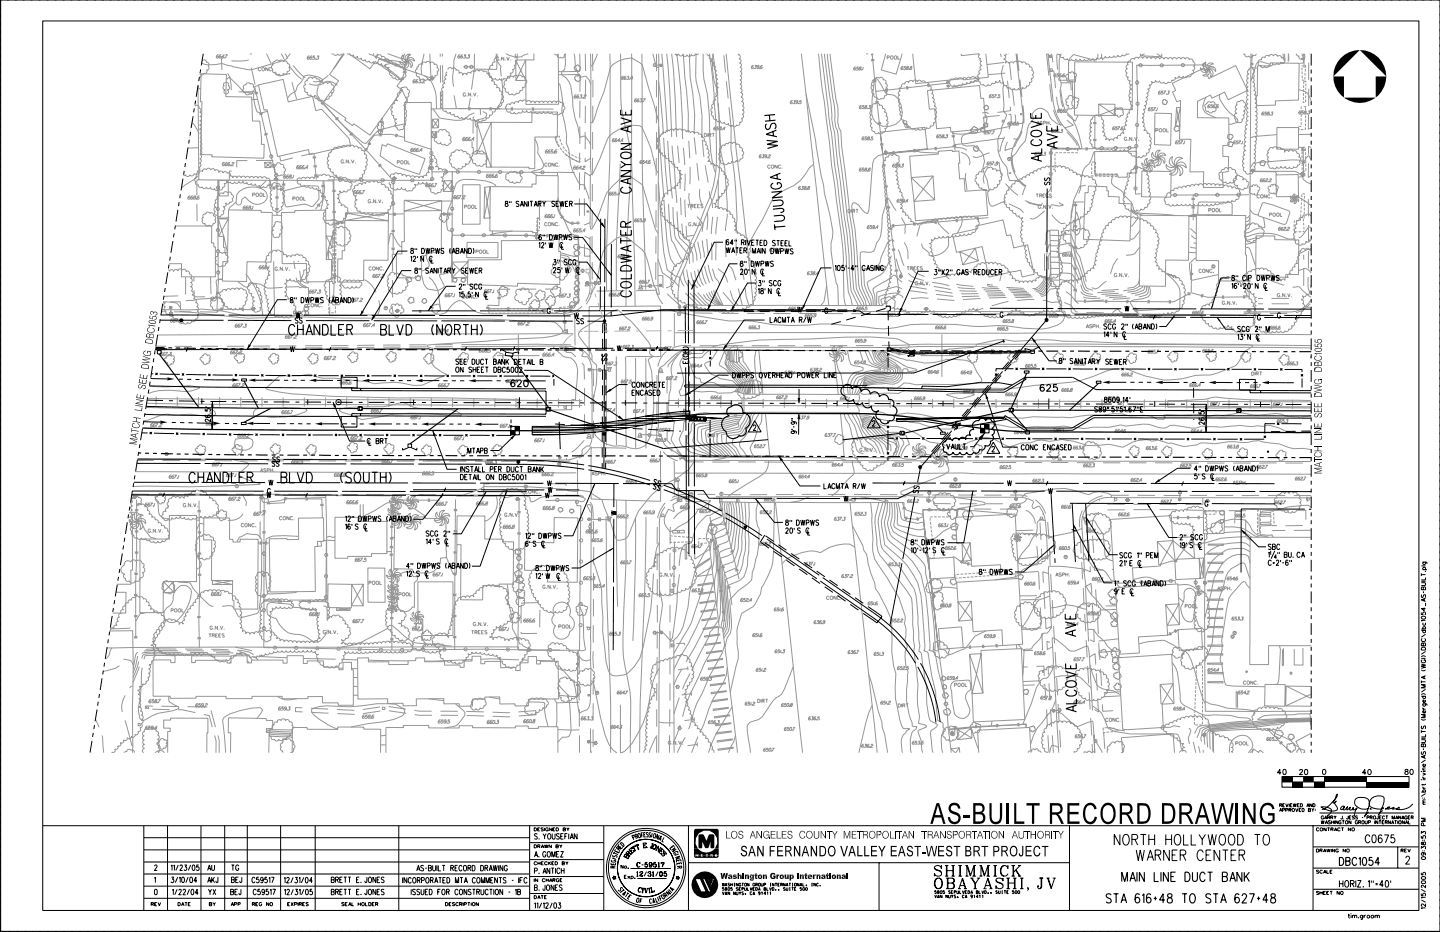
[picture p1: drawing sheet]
<svg xmlns="http://www.w3.org/2000/svg" width="432mm" height="279mm" viewBox="0 0 432 279" stroke-linecap="round" stroke-linejoin="round" font-family="sans-serif">
<g fill="none" stroke="#000" stroke-width=".3">
<path d="M.1 -.1v279.4h431.7M.2 0h431.6v279.2h-431.6zM12.8 6.3h412.7v266.6h-412.7zM60.9 16.1l-.5 3.5M393.2 16.1v3.6M57.1 39.5l-.1 1.2M57.9 34.9l-.6 3.5M58.3 32.5l-.2 1.2M58.7 30.2l-.3 1.1M59.4 25.5l-.6 3.5M59.8 23.1l-.2 1.2M60.2 20.8l-.2 1.2"/>
<path d="M393.2 20.8v1.2M393.2 23.2v1.2M393.2 25.6v3.5M393.2 30.3v1.2M393.2 32.7v1.2M393.2 35.1v3.5M393.2 39.8v1.2M54.1 58.3l-.2 1.1M54.8 53.6l-.5 3.5M55.2 51.2l-.1 1.2M55.6 48.9l-.2 1.2M56.4 44.2l-.6 3.5"/>
<path d="M56.8 41.9l-.2 1.1M313.4 54.6a.41 .41 0 0 0-.2 .6 .41 .41 0 0 0 .6 .1l.2-.5a.45 .45 0 0 1 .7-.1 .45 .45 0 0 1-.1 .7M313.4 53.3l-.2 .3 .2 .6 .4-.2 .6-.7 .4 .3-.2 .6M314 56.5l-.1 19.1M314 52.2h.1M393.2 42.2v1.2M393.2 44.5v3.6M393.2 49.3v1.2M393.2 51.7v1.1M393.2 54v3.6M393.2 58.8v1.2M50.7 79.3l-.2 1.2"/>
<path d="M51.1 77l-.2 1.2M51.8 72.3l-.5 3.5M52.2 69.9l-.2 1.2M52.6 67.6l-.2 1.2M53.3 62.9l-.5 3.5M53.7 60.6l-.2 1.2M122.2 75.3h-2.9l-11.3 19.4M123.1 77.1l.3-.3v1.6M123.3 74.5v.4a.58 .58 0 0 1 .6 .4 .58 .58 0 0 1-.2 .7 .5 .5 0 0 1-.6-.5 .5 .5 0 0 1 .6-.5l.2-.2v-.3zM123.9 77.2l.2-.4 .6 .3-.8 1.3h.8M124.4 74.4v.5M125 74.4v.5"/>
<path d="M125.2 76.8v.6M126.4 74.4a.79 .79 0 0 1 .9 .8 .79 .79 0 0 1-.9 .8zM127 76.8v1.6l-.8-1.6v1.6M127.7 74.4l.3 1.6 .3-1.6 .3 1.6 .3-1.6M129.2 77.3v1.6h.8M129.3 75.2l.8-.1v-.5l-.8-.2v1.6M129.6 77.2a.46 .46 0 0 0-.5-.4 .46 .46 0 0 0-.4 .6v.4a.46 .46 0 0 0 .3 .6 .46 .46 0 0 0 .6-.4M130.6 74.4l.3 1.6 .3-1.6 .3 1.6 .3-1.6M133.1 74.6l-.3-.2-.6 .2 .1 .3 .8 .7-.3 .4-.6-.2M135.1 74.4l-.3 .7 .3 .9M135.5 76l.5-1.6 .6 1.6M135.7 75.5h.7"/>
<path d="M136.8 75.2l.8 .1v.6l-.3 .1h-.5v-1.6l.8 .2v.4l-.3 .2M138 76l.5-1.6 .5 1.6M138.2 75.5h.6M140.1 74.4v1.6l-.8-1.6v1.6M140.5 74.4a.79 .79 0 0 1 .9 .8 .79 .79 0 0 1-.9 .8zM141.8 74.4l.3 .7-.3 .9M151.6 60.4v.4a.58 .58 0 0 1 .6 .4 .58 .58 0 0 1-.2 .7 .5 .5 0 0 1-.5-.5 .5 .5 0 0 1 .6-.5l.1-.5zM152.8 60.3v.5M153.3 60.3v.5M155.6 60.6l-.3-.3-.5 .3v.2l.8 .7-.3 .4-.5-.2M156 61.9l.5-1.6 .5 1.6M156.2 61.4h.6"/>
<path d="M158.1 60.3v1.6l-.9-1.6v1.6M158.5 60.3v1.6M158.9 60.3h.9M159.3 60.3v1.6M160.2 61.9l.5-1.6 .4 1.6M160.3 61.4h.7M161.4 61.1l.7-.1 .1-.5-.8-.2v1.6M161.6 73l.3-.3v1.6M161.8 61.1l.4 .8M162.3 70.5l-.1-.1a.78 .78 0 0 0-.7 .6 .78 .78 0 0 0 .3 .9 .42 .42 0 0 0 .6-.5 .42 .42 0 0 0-.7-.2l-.1 .2M162.4 73.1l.2-.4 .5 .3-.8 1.3h.8M162.7 60.3l.4 .8v.8"/>
<path d="M162.8 70.3v.5M163.3 70.3v.5M163.6 72.7v.6M163.6 60.3l-.5 .8M164.6 72.7l.3 1.6 .3-1.6 .3 1.6 .3-1.6M164.8 70.3a.79 .79 0 0 1 .9 .8 .79 .79 0 0 1-.9 .8zM166 77.8h.7l-.4 .7a.47 .47 0 0 1 .4 .7 .47 .47 0 0 1-.8-.1M166.1 70.3l.3 1.6 .3-1.6 .3 1.6 .3-1.6M166.3 60.6l-.3-.3-.5 .3v.2l.8 .7-.3 .4-.5-.2M166.7 61.1h.5M167.2 77.8v.6M167.5 60.3h-.8v1.6h.8"/>
<path d="M167.7 71.1h.7l.1-.6-.8-.2v1.6M167.7 77.8v.6M167.9 60.3l.3 1.6 .4-1.6 .3 1.6 .2-1.6M168.4 73.2v1.5h.7M168.8 73.1a.46 .46 0 0 0-.6-.4 .46 .46 0 0 0-.3 .6v.4a.46 .46 0 0 0 .3 .6 .46 .46 0 0 0 .6-.4M169 70.3l.3 1.6 .3-1.6 .3 1.6 .3-1.6M169.6 61.1h.4M170 78l-.3-.2-.6 .2 .1 .4 .6 .3a.45 .45 0 0 1 .1 .7 .45 .45 0 0 1-.8-.2M170.3 60.3h-.7v1.6h.7M170.8 61.1l.7-.1 .1-.5-.8-.2v1.6M171.2 61.1l.4 .8M171.4 78.2a.48 .48 0 0 0-.6-.4 .48 .48 0 0 0-.4 .6v.4a.48 .48 0 0 0 .3 .6 .48 .48 0 0 0 .7-.3"/>
<path d="M171.4 70.5l-.3-.2-.5 .2 .1 .4 .7 .6-.1 .4-.7-.2M172.2 71.2h2.5l8.6 11.4M172.2 61.1h3.7l5.5 7.2M172.7 78.2a.46 .46 0 0 0-.6-.4 .46 .46 0 0 0-.3 .6v.4a.47 .47 0 0 0 .4 .6 .47 .47 0 0 0 .5-.6h-.3M173.5 78.6h2.6l3.8 5.1M180.1 65.6l-.1 19M181.4 65.6l-.1 19M183.3 73.1v19.1M216.8 72.6h-2.6l-6.9 14.2M217.7 74.2l.3 1.6 .4-1.6 .2 1.6 .4-1.6M218.5 72.1v-.2a.79 .79 0 0 0-.9 .6 .79 .79 0 0 0 .5 .9 .44 .44 0 0 0 .4-.6 .44 .44 0 0 0-.7-.1v.2M219.4 75.8l.5-1.6 .4 1.6"/>
<path d="M219.5 75.3h.7M219.9 72.9h-.9l.6-1v1.6M220.4 71.9v.5M220.6 74.3h.8M220.9 71.9l-.1 .5M221 74.3v1.5M221.1 79.1h-2.4l-6.5 13.8M221.9 75h.4M222.1 78.4v.4a.59 .59 0 0 1 .6 .4 .59 .59 0 0 1-.2 .7 .5 .5 0 0 1-.6-.6 .5 .5 0 0 1 .7-.4l.1-.5zM222.3 72.7l.8-.2v-.5l-.8-.1v1.6M222.7 74.3h-.8v1.6h.7M222.7 72.7l.5 .8"/>
<path d="M223 75h.8v-.6l-.7-.1-.1 1.6M223.3 78.3v.5M223.5 75.1l.4 .8M223.6 71.9v1.6M223.8 78.3v.5M224 71.9l.5 1.6 .5-1.6M225.2 78.3a.79 .79 0 0 1 .9 .8 .79 .79 0 0 1-.9 .8zM225.4 72.7h.5M225.6 75.9v-1.5l.5 1.6 .5-1.6v1.6M226.2 72l-.8-.1v1.6h.8M226.5 78.3l.3 1.6 .3-1.6 .3 1.6 .3-1.6M226.6 72h.9"/>
<path d="M227 76l.5-1.6 .5 1.6M227.1 72l-.1 1.6M227.1 75.5h.7M227.9 72.7h.5M228.2 79.1l.7-.1v-.6l-.7-.1v1.6M228.2 74.4v1.6M228.7 72h-.8v1.6h.8M229.1 72a.81 .81 0 0 1 .9 .8 .81 .81 0 0 1-.9 .8zM229.4 78.3l.3 1.6 .3-1.6 .3 1.6 .3-1.6M229.5 74.4l-.1 1.6-.8-1.6v1.6M231.2 74.4a.81 .81 0 0 1 .8 .9 .81 .81 0 0 1-.9 .7zM231.9 78.5l-.6-.2-.3 .2 .1 .3a.7 .7 0 0 1 .7 1l-.8-.2"/>
<path d="M232.4 74.5l.3 1.5 .3-1.5 .3 1.6 .4-1.6M232.5 72.3l-.3-.2-.6 .2 .1 .3 .7 .4 .1 .5-.6 .2-.3-.3M232.9 72.1h.9M233.3 72.1v1.6M234 75.3l.9-.1-.1-.6-.7-.1-.1 1.6M234.2 72.9h.4M235 72.2l-.8-.1v1.6h.7M235.4 74.5l.2 1.6 .4-1.6 .2 1.6 .3-1.6M235.4 72.9h.5M236.2 72.2h-.8v1.5l.8 .1M236.6 72.2v1.6h.7M237.8 74.8l-.3-.2-.5 .2 .1 .4 .6 .3v.6l-.8-.2"/>
<path d="M250.4 79.9l.3-.3v1.5M251.3 79.6h.1a.85 .85 0 0 1 .6 .7 .85 .85 0 0 1-.6 .8l-.3-.7zM253.1 79.6h-.6l-.1 .6a.48 .48 0 0 1 .7 .1 .48 .48 0 0 1-.1 .7 .48 .48 0 0 1-.7-.2M253.7 79.6v.5M256.6 79.6v.5M257 79.6v.5M259.4 79.9a.46 .46 0 0 0-.6-.3 .46 .46 0 0 0-.3 .6v.3a.46 .46 0 0 0 .3 .6 .46 .46 0 0 0 .6-.4M261.9 79.8l-.5-.2-.3 .2v.3a.7 .7 0 0 1 .7 1l-.7-.2M262.3 79.6v1.5M263.6 79.6v1.5l-.9-1.5v1.5M264.9 79.9a.46 .46 0 0 0-.6-.3 .46 .46 0 0 0-.3 .6v.3a.46 .46 0 0 0 .5 .6 .46 .46 0 0 0 .4-.6h-.3M313.9 76.8l-.1 19.1-12.4 14.5"/>
<path d="M393.2 61.1v1.2M393.2 63.5v3.6M393.2 68.3v1.1M393.2 70.6v1.2M393.2 73v3.6M393.2 77.7v1.2M47.7 98l-.2 1.2M48 96h19M48 95.7l-.1 1.2M48.2 94.4l19.1 .1M48.8 91l-.6 3.5M49.2 88.7l-.2 1.1"/>
<path d="M49.6 86.3l-.3 1.2M50.3 81.6l-.6 3.5M54.3 95.9h.1M54.5 96.2h.1M54.6 95.9h.1M68.3 96l19.1 .1M68.6 94.5h19M86 89.8h-2.8l-9.1 14.9M87.2 89.3v.4a.58 .58 0 0 1 .6 .4 .58 .58 0 0 1-.2 .7l-.4-.1-.2-.4 .8-.9-.2-.2zM88.3 89.2v.5M88.8 93.7l.3 1.6 .3-1.6 .2 1.6 .3-1.6M88.8 89.2v.5"/>
<path d="M89.4 95.5l-.3-.2-.6 .2v.3l.9 .6-.3 .5-.6-.2M90.3 89.2a.81 .81 0 0 1 .8 .8 .81 .81 0 0 1-.8 .8zM90.6 95.5l-.3-.2-.5 .2 .1 .4 .6 .3 .1 .5-.3 .2-.5-.2M91.1 94.5h19.1M91.6 89.2l.3 1.6 .3-1.6 .3 1.6 .3-1.6M91.7 96.1l19.1 .1M93.2 90l.7-.1 .1-.6-.8-.1v1.6M94.5 89.2l.3 1.6 .3-1.6 .3 1.6 .3-1.6M96.9 89.4l-.3-.2-.5 .2 .1 .4 .6 .3a.45 .45 0 0 1-.1 .7 .45 .45 0 0 1-.6-.2M99 89.2a1.39 1.39 0 0 0 0 1.6M99.4 90.8l.5-1.6 .5 1.6M99.6 90.3h.7"/>
<path d="M100.7 89.9l.8 .2v.5l-.3 .2h-.5v-1.6l.8 .1v.5l-.3 .1M101.9 90.8l.5-1.6 .5 1.6M102.1 90.3h.6M104 89.2v1.6l-.9-1.6v1.6M104.4 89.2a.81 .81 0 0 1 .9 .8 .81 .81 0 0 1-.9 .8zM105.7 89.2a1.39 1.39 0 0 1 0 1.6M111.4 94.5l19.1 .1M112 96.2h19.1M123.3 81.1h-2.8l-9.1 14.9M123.6 93.2h19M124.5 80.4v.5a.52 .52 0 0 1 .7 .5 .52 .52 0 0 1-.7 .5 .6 .6 0 0 1-.1-.7 .6 .6 0 0 1 .7-.3v-.5zM125.7 80.4v.5"/>
<path d="M126.2 80.4v.5M128.5 80.6l-.3-.2-.6 .2 .1 .4 .6 .2a.45 .45 0 0 1 0 .7 .45 .45 0 0 1-.7-.2M128.9 81.9l.5-1.5 .5 1.5M129.1 81.4h.6M131 80.4v1.5l-.9-1.5v1.5M131.4 80.4v1.5M131.7 94.6h19.1M131.8 80.4h.9M132.2 80.4v1.5M132.4 96.2h19M133.1 81.9l.4-1.5 .6 1.5M133.3 81.4h.6"/>
<path d="M134.3 81.1l.7-.1 .1-.5-.8-.1v1.5M134.7 81.1l.4 .8M135.5 80.4l.5 .7v.8M136.5 80.4l-.5 .7M136.6 85.8h-2.8l-5.4 7.3M137.7 87.8l.3-.3v1.6M137.7 85.5l.1-.3h.5l.2 .4-.8 1.1h.8M139 85.1v.6M139.1 87.5h-.6l-.1 .7a.48 .48 0 0 1 .7 0 .48 .48 0 0 1 0 .7 .48 .48 0 0 1-.7-.1M139.2 80.6l-.6-.2-.3 .2 .1 .3a.7 .7 0 0 1 .7 1l-.8-.2M139.4 85.1v.6M139.6 81.1h.5"/>
<path d="M139.8 89h.1M140.4 80.4h-.8v1.5h.8M140.8 80.4l.3 1.5 .3-1.5 .3 1.5 .3-1.5M141 87.5h-.6v.7a.46 .46 0 0 1 .6 .1 .46 .46 0 0 1-.1 .6 .46 .46 0 0 1-.6-.1M141.6 87.5v.6M141.8 85.4l-.3-.3-.6 .3 .1 .3 .5 .3a.44 .44 0 0 1 .1 .7 .44 .44 0 0 1-.7-.2M142.4 81.1h.5M143.1 85.5a.48 .48 0 0 0-.6-.3 .48 .48 0 0 0-.3 .5l.1 .8 .3 .2 .5-.4M143.2 80.4h-.8v1.5h.8M143.5 87.5v1.6l-.9-1.6v1.6M143.7 81.1l.7-.1v-.5l-.7-.1v1.5M143.9 93.2h19.1"/>
<path d="M144.1 81.1l.4 .8M144.4 85.5a.46 .46 0 0 0-.5-.4 .46 .46 0 0 0-.4 .6l.1 .6 .3 .4 .5-.2v-.4h-.3M145.7 88.1v1.6h.7M146 87.9l-.1-.3a.78 .78 0 0 0-.8 .5 .78 .78 0 0 0 .3 .9h.5l.1-.3M152 94.7h19.1M152.7 96.2l19 .1M165 92.8a.48 .48 0 0 0-.6-.4 .48 .48 0 0 0-.3 .6l.2 .9h.5l.2-.5h-.3M166 80.6l.2-.4 .5 .3-.8 1.3h.8M167.9 80.2h-.6l-.1 .7a.46 .46 0 0 1 .7 .1 .46 .46 0 0 1-.1 .6 .46 .46 0 0 1-.6-.1M168.5 80.2v.5M169.5 80.2l.3 1.6 .3-1.6 .3 1.6 .3-1.6M172.2 93.9l.3 1.6 .4-1.6 .3 1.6 .3-1.6"/>
<path d="M173.3 80.6v1.6h.7M173.6 80.6a.46 .46 0 0 0-.5-.4 .46 .46 0 0 0-.4 .6v.4a.46 .46 0 0 0 .4 .6 .46 .46 0 0 0 .5-.4M173.7 95.7l-.3-.2-.5 .2v.3l.8 .6-.3 .5-.5-.2M174.6 94.7h8.6M175 95.7l-.3-.2-.6 .2 .1 .3 .8 .6-.3 .5-.6-.2M176.1 96.3h5.2M180 85.9v7.3M180.7 99.9v-3h1.1l-.1 3M181.1 96v.2zM181.3 96.5h.1M181.3 85.9v19M181.4 96v.2z"/>
<path d="M183.3 93.4l-.1 1.3M185.2 93.1l-19.1 .1M186.5 93.1h19M205.5 92l.1 10.9M206.4 83.9v19.1M206.8 93.1h19M208.1 83.9v19M217.7 92.9h-19l-15.5 1.8M219 92.9h21.1M222 81l.3-.3 .4 .3-.7 1.3h.8M223.2 92.9v.5h2.9M223.4 80.7h.2a.88 .88 0 0 1 .5 .8 .88 .88 0 0 1-.5 .8l-.3-.7z"/>
<path d="M224.6 80.7v.5M226.4 80.7v1.6l-.9-1.6v1.6M226.7 84.9h-2.6l-4.9 8.4M227.1 93.1h19.1M227.4 86.8l.3-.3v1.6M227.5 84.1h.7l-.4 .6a.47 .47 0 0 1 .4 .7 .47 .47 0 0 1-.8 0M227.8 93.4h3M228.2 86.5v.5a.58 .58 0 0 1 .7 .4 .58 .58 0 0 1-.3 .7 .5 .5 0 0 1-.6-.5 .5 .5 0 0 1 .7-.5l.2-.2-.1-.4zM228.6 81.1v1.6h.7M228.7 84.1v.5M229 81l-.3-.3a.82 .82 0 0 0-.6 .8 .82 .82 0 0 0 .6 .8l.3-.4M229.2 84.1v.5"/>
<path d="M229.3 95.9h-6.2l-6.3 9M229.4 86.5v.5M230.9 95.1v1.6h.7M231.3 86.5v1.6l-.9-1.6v1.6M231.5 84.3l-.3-.2-.5 .2v.3l.8 .6-.3 .5-.5-.3M232.1 96.7l.5-1.6 .4 1.6M232.2 96.2h.7M232.5 93.4h2.9M232.8 84.5a.46 .46 0 0 0-.5-.4 .46 .46 0 0 0-.4 .6v.4a.47 .47 0 0 0 .3 .6 .47 .47 0 0 0 .6-.4M233.5 87.1v1.6h.7M233.8 86.8a.46 .46 0 0 0-.6-.3 .46 .46 0 0 0-.3 .6v.4a.46 .46 0 0 0 .4 .6 .46 .46 0 0 0 .5-.4M234.1 84.5a.46 .46 0 0 0-.5-.4 .46 .46 0 0 0-.4 .6v.4a.47 .47 0 0 0 .5 .6 .47 .47 0 0 0 .4-.6h-.3"/>
<path d="M234.2 95.5a.46 .46 0 0 0-.6-.4 .46 .46 0 0 0-.3 .6v.4a.46 .46 0 0 0 .3 .6 .46 .46 0 0 0 .6-.4M234.6 96.7v-1.6l.5 1.6 .5-1.6v1.6M236 95.1h.8M236.4 95.1v1.6M237.1 93.4h3M237.3 96.7l.4-1.6 .5 1.6M237.4 96.2h.7M239.2 92l.3 1.6 .3-1.6 .3 1.6 .3-1.6M239.7 95.9l.7-.1 .1-.5-.8-.2v1.6M240.1 95.9l.4 .8M241.6 92.9h9M241.7 95.1l-.8 1.6"/>
<path d="M241.8 93.4h3M242.1 95.1l.3 1.6 .3-1.6 .3 1.6 .3-1.6M246.5 93.4h2.9M248.2 92.7a.48 .48 0 0 0-.6-.4 .48 .48 0 0 0-.3 .6v.4a.49 .49 0 0 0 .4 .7 .49 .49 0 0 0 .5-.7h-.3M249.3 80.3h-3.2l-5.6 12.6M249.3 93.1h8.3l1.8 1.1 19 .1M251.1 92.9h3M251.1 93.4h3M252.1 96.4l-2.8 .8M254.2 80.4h.5M255.8 92.9h.7v.5h-.7M256.1 80.6h-.9l.6-1v1.5"/>
<path d="M256.6 95.1l-2.9 .8M259.8 81.1l.5-1.5 .5 1.5M260 80.6h.7M261.1 93.8l-2.9 .8M265.5 92.5l-2.8 .8M265.7 92.2v-.4h1.3v1.3h-.4M266.3 93.1v2.9M266.4 97.7l.1 3M269.6 94l.5 .3-.5 .3zM278.5 81.3h-3.3l-5.6 12.7M279.7 94.3h19M280.2 80.8h.7l-.3 .6a.45 .45 0 0 1 .3 .7 .45 .45 0 0 1-.8 0"/>
<path d="M281.5 80.8v.5M281.9 80.8v.5M282.4 80.8l.8 1.6M283.2 80.8l-.8 1.6M283.7 81.2l.1-.3 .4-.1 .3 .5-.8 1.1h.8M285 80.8v.5M285.5 80.8v.5M287.9 81.2a.48 .48 0 0 0-.6-.4 .48 .48 0 0 0-.4 .6v.4a.48 .48 0 0 0 .5 .6 .48 .48 0 0 0 .5-.6h-.3M288.3 82.4l.4-1.6 .5 1.6M288.4 81.8h.7M290.4 81l-.4-.2-.5 .2 .1 .4 .5 .2a.45 .45 0 0 1 .1 .8 .45 .45 0 0 1-.7-.3M292 81.5h.8v-.6l-.8-.1v1.6"/>
<path d="M292.5 81.5l.3 .9M293.3 81.5h.5M294.1 80.8h-.8v1.6h.8M294.5 80.8a.81 .81 0 0 1 .9 .8 .81 .81 0 0 1-.9 .8zM295.8 80.8v1.3l.3 .3 .5-.3v-1.3M296.8 92.4l19.1 .1M297.9 81.2a.46 .46 0 0 0-.5-.4 .46 .46 0 0 0-.4 .6v.4a.46 .46 0 0 0 .4 .6 .46 .46 0 0 0 .5-.4M298.4 81.5h.5M299.2 80.8h-.8v1.6h.8M299.6 81.5h.7l.1-.5-.8-.2v1.6M300 81.5l.4 .9M300.8 94a.46 .46 0 0 0-.6-.4 .46 .46 0 0 0-.3 .6v.3a.47 .47 0 0 0 .4 .6 .47 .47 0 0 0 .5-.6h-.3"/>
<path d="M301.9 94.4h19.1M313.6 95.7v.2zM313.9 96.2h.1M314 95.7v.2zM316.8 94.1l.6 .6M317.1 92.5l19.1 .1M322.2 94.4l19.1 .1M331 99.8l.3-.3v1.6M331.8 97.3l-.3-.2-.5 .2 .1 .4 .7 .5-.3 .5-.5-.3M333.1 99.5v.5M333.2 97.5l-.3-.4a.82 .82 0 0 0-.7 .8 .82 .82 0 0 0 .7 .8l.3-.4M334.5 97.5a.46 .46 0 0 0-.6-.4 .46 .46 0 0 0-.3 .6v.4a.48 .48 0 0 0 .5 .6 .48 .48 0 0 0 .4-.6h-.3"/>
<path d="M334.9 99.5v1.6l-.8-1.6v1.6M336.3 97.5l.1-.2a.43 .43 0 0 1 .6 0 .43 .43 0 0 1-.1 .6l-.7 .8h.9M336.6 95.1h19M337.3 91.8l.3 1.5 .3-1.5 .3 1.5 .3-1.5M337.6 99.8a.48 .48 0 0 0-.6-.3 .48 .48 0 0 0-.4 .5v.5a.48 .48 0 0 0 .4 .6 .48 .48 0 0 0 .6-.4M337.6 97.1v.5M338.1 97.1v.5M339.7 92.6h19M339.8 97.1a1.39 1.39 0 0 0 0 1.6M340.3 98.7l.5-1.6 .5 1.6M340.5 98.1h.7M341.5 97.8l.8 .2v.5l-.2 .2h-.6v-1.6l.8 .2v.4l-.2 .1"/>
<path d="M342.5 94.5h19.1M342.8 98.7l.5-1.6 .5 1.6M343 98.1h.6M344.9 97.1v1.6l-.9-1.6v1.6M345.3 97.1a.81 .81 0 0 1 .9 .8 .81 .81 0 0 1-.9 .8zM346.4 94.5l-.6 1.2M346.6 97.1l.3 .5-.3 1.1M352.3 94.5l-2.6 3.4h-2.1M356.9 95.1l19 .1M360 92.6h19M362.9 94.5h19M364.9 95.1l2.6 3.6h2.5"/>
<path d="M368.6 83.3h-2.5l-2.9 9.3M369.3 85.2l.3-.3v1.6M369.5 82.6v.5a.58 .58 0 0 1 .6 .3 .58 .58 0 0 1-.2 .7l-.4-.1-.2-.4 .8-.8zM370.7 82.6v.5M370.8 85.1l-.1-.1a.77 .77 0 0 0-.7 .5 .77 .77 0 0 0 .2 .9 .41 .41 0 0 0 .6-.1 .41 .41 0 0 0-.2-.6 .41 .41 0 0 0-.5 .3M371.2 82.6v.5M371.3 84.9v.5M371.8 85.7h.6M372 98.1l-.3-.3-.6 .3 .1 .3 .8 .6-.2 .4-.7-.2M372.9 85.3a.38 .38 0 0 1 .5-.4 .38 .38 0 0 1 .2 .6l-.7 1h.8M373.3 98.2a.46 .46 0 0 0-.6-.4 .46 .46 0 0 0-.3 .6v.4a.46 .46 0 0 0 .3 .6 .46 .46 0 0 0 .6-.3M373.5 82.9a.48 .48 0 0 0-.6-.3 .48 .48 0 0 0-.3 .6v.3a.48 .48 0 0 0 .4 .6 .48 .48 0 0 0 .5-.4"/>
<path d="M374 82.6v1.5M374.3 85l.2-.1a.89 .89 0 0 1 0 1.6l-.4-.7zM374.4 83.4l.7-.1v-.7h-.7v1.5M374.6 98.2a.46 .46 0 0 0-.6-.3 .46 .46 0 0 0-.3 .5v.4a.46 .46 0 0 0 .4 .6 .46 .46 0 0 0 .5-.6h-.3M375.4 84.9v.5M376.4 98.2l.3-.4 .4 .3-.7 1.3h.8M376.9 82.6a.79 .79 0 0 1 .9 .7 .79 .79 0 0 1-.9 .8zM377.3 84.9v1.6l-.9-1.6v1.6M377.7 97.8v.6M378 94.8a.48 .48 0 0 0-.6-.4 .48 .48 0 0 0-.4 .6v.3a.48 .48 0 0 0 .5 .6 .48 .48 0 0 0 .5-.6h-.3M378.1 97.8v.6M378.2 82.6l.3 1.5 .3-1.5 .3 1.5 .3-1.5"/>
<path d="M379.1 95.2h14.1M379.4 85.4v1.7h.7M379.6 99.4v-1.6l.5 1.6 .5-1.6v1.6M379.8 83.4l.8-.1v-.7h-.8v1.5M379.8 85.3a.46 .46 0 0 0-.5-.4 .46 .46 0 0 0-.3 .6v.4a.46 .46 0 0 0 .3 .6 .46 .46 0 0 0 .5-.4M380.3 92.6l12.9 .1M381.1 82.6l.3 1.5 .3-1.5 .3 1.5 .3-1.5M383.6 82.8l-.3-.2-.6 .2 .1 .3 .8 .6-.3 .4-.6-.2M383.9 94.1a.46 .46 0 0 0-.5-.3 .46 .46 0 0 0-.3 .6v.4a.46 .46 0 0 0 .4 .6 .46 .46 0 0 0 .4-.6h-.2M385.1 94.5l8.1 .1M388.9 94.6l-.5 1.2M393.2 80.1v1.2"/>
<path d="M393.2 82.5v3.5M393.2 87.2v1.2M393.2 89.6v1.2M393.2 92v3.5M393.2 96.7v1.2M393.2 99.1v1.2M44.1 119.9l4.8 .2M44.3 119.1l-.6 3.5M44.6 116.8l-.2 1.1M44.8 115.7a1852.2 1852.2 0 0 0 60.7 .6M45 114.4l-.2 1.2M45.2 113.5l5 .1"/>
<path d="M45.4 112l.6 .1M45.7 109.7l-.5 3.6M46.1 107.4l-.1 1.2M46.5 105l-.2 1.2M46.6 104.7l.6 .3M46.6 104.5l3.6 .1M46.6 104.3l2.7 .1M46.6 111.8l.6 .6M47.2 105.1h1.1v1h-1.1zM47.3 111.8l-.7 .6M47.3 100.4l-.6 3.5M47.9 112.1l6 .1"/>
<path d="M48.3 105l1-.6v.6M53.6 113.7h1.2M54.6 111.9l.6 .7M55.2 111.9l-.6 .7M55.8 112.3l6 .1M56.1 113.7h1.2M56.4 104.2l-.6 1.2M58.6 113.8h1.2M60.5 119.5v1.6M61.1 113.8l8.6 .1M62.5 112.1l.6 .6M63.1 112.1l-.6 .6"/>
<path d="M63.7 112.4l6.1 .1M65.6 104.8h-19M70.4 112.2l.7 .6M71.1 112.2l-.7 .6M71.7 112.5h6M72.5 113.6h1.4v.6h-1.4zM76.6 114h7.3M78.3 112.2l.7 .7M79 112.2l-.7 .6M79.6 112.5l6.1 .1M85.2 114h1.2M85.9 104.7h-19"/>
<path d="M86.3 112.2l.6 .7M86.9 112.3l-.6 .6M87.1 103.9l.3 1.6 .3-1.6 .3 1.6 .3-1.6M87.6 112.6h6M87.7 114h1.2M90.2 114h1.2M92.3 119.7v1.6M94.2 112.3l.7 .6M94.9 114l5 .1M94.9 112.3l-.7 .6M95.5 112.6h6M99.2 104.1l-.5 1.2"/>
<path d="M101.1 114.1h1.2M102.2 112.3l.6 .7M102.3 113.1h4.8v3.3l-4.8-.1zM102.8 112.3l-.6 .7M103.4 112.6h6.1M103.6 114.1h1.2M105.5 116.3v.8l58.2 .1v7l-58.2-.2v.9M105.5 116.3l2.6 .1M106.1 114.1h1.2M108.1 116.4l55.6 .2M108.1 116.4v.7M108.5 104.7h-19.1"/>
<path d="M110.1 112.3l.6 .7M110.7 112.3l-.6 .7M110.8 114.1h5M111.4 112.7h6M117 114.1h1.3M118.1 112.3l.6 .7M118.7 112.3l-.6 .7M119.3 112.7h6M119.5 114.1h1.3M122 114.1h1.3M124 119.8v1.6M126 112.4l.6 .6"/>
<path d="M126.6 112.4l-.6 .6M126.7 114.1h5M127.2 112.7h6.1M128.8 104.6l-19 .1M133 114.1h1.2M133.9 112.4l.7 .6M134.6 112.4l-.7 .6M135.2 112.7h6M135.5 114.1h1.2M136.9 110.1l.1-.1a.81 .81 0 0 1 .6 .8 .81 .81 0 0 1-.6 .8 1.03 1.03 0 0 1-.1-1.5zM137.5 107.9l-.3-.3-.5 .3v.3l.8 .6-.3 .4-.5-.2M138 114.1h1.2"/>
<path d="M138 108.4h.4M138.7 107.7l-.7-.1v1.6h.7M138.9 110v1.6l-.9-1.6v1.6M139.1 108.4h.5M139.9 103.9l-.6 1.3M139.9 107.7h-.8v1.5h.8M141.4 110.3l-.3-.3-.5 .3 .1 .3 .5 .2a.45 .45 0 0 1 .1 .8 .45 .45 0 0 1-.7-.2M141.5 107.7a.79 .79 0 0 1 .9 .8 .79 .79 0 0 1-.9 .7zM141.8 112.4l.7 .6M141.8 110v1.6M141.8 110.8h.9M142.5 112.4l-.7 .6"/>
<path d="M142.6 114.1h5M142.7 110v1.6M142.8 107.7v1.1l.4 .4 .4-.2 .1-1.3M143.1 112.7h6M143.1 110.8h.5M143.9 110h-.8v1.6h.8M144.3 110.8h.5M145 108a.48 .48 0 0 0-.6-.3 .48 .48 0 0 0-.3 .6l.2 .9h.6l.1-.3M145.1 110h-.8v1.6h.8M145.4 107.7h.9M145.5 110h.9M145.9 107.7v1.5"/>
<path d="M146 110v1.6M148 108.4l.7 .1 .1 .5-.3 .3h-.5v-1.6l.7 .1 .1 .3-.3 .3M148.1 110a.81 .81 0 0 1 .9 .8 .81 .81 0 0 1-.9 .8zM148.9 114.1h1.2M149.3 109.3l.4-1.6 .5 1.6M149.3 110.8l.8 .1 .1 .5-.3 .2h-.6v-1.6l.8 .1 .1 .4-.3 .3M149.4 108.7h.7M149.8 112.4l.6 .6M150.1 105.3l.1-.7 1.5 .9M150.4 112.4l-.6 .6M151 112.7h6.1M151.3 107.7v1.6l-.9-1.6v1.6"/>
<path d="M151.4 114.2h1.2M151.5 110.4a.48 .48 0 0 0-.6-.3 .48 .48 0 0 0-.3 .6v.4a.48 .48 0 0 0 .4 .5 .48 .48 0 0 0 .5-.3M151.7 105.6l2.2 .3-.2 1-2.2-.4zM151.7 107.7v1.6M152 108.3l.6 1M152.6 107.7l-.9 1M152.7 110.1h-.6l-.1 .7a.47 .47 0 0 1 .7 0 .47 .47 0 0 1-.1 .6 .47 .47 0 0 1-.6 0M153.4 110.1a.79 .79 0 0 1 .8 .7 .79 .79 0 0 1-.5 .8l-.4-.2zM153.9 105.8l1.7-.3-.2 .6M153.9 114.2h1.2M154.2 107.7a.81 .81 0 0 1 .9 .8 .81 .81 0 0 1-.9 .8zM154.3 103.9l-.5 1.3"/>
<path d="M154.7 110.2l.1-.1a.89 .89 0 0 1 0 1.5l-.3-.6zM155.5 108.4h.5M155.8 119.1v3.2M155.8 110.5a.36 .36 0 0 1 .5-.4 .36 .36 0 0 1 .1 .6l-.7 .9h.9M156.3 107.7h-.8v1.6h.8M156.7 107.7h.9M157.2 107.7v1.6M157.2 111l7.1 .1 22.6 14.7M157.7 112.5l.7 .6M158 109.3l.5-1.6 .5 1.6M158.2 108.8h.6M158.4 112.5l-.7 .6"/>
<path d="M158.6 114.2h5M159 112.7l6 .1M159.2 107.7v1.6M159.6 107.7v1.6h.8M162 108.5h.7l.1 .5-.3 .3h-.5v-1.6l.7 .1 .1 .4-.3 .3M163.6 104.5l-33.5 .1M165.6 112.5l.5 .4M166.1 112.6l-.5 .5M166.1 113.6v2M180.7 106.1l-.2 .3 .2 .5h.3l.6-.8 .4 .1-.2 .7M180.7 107.3l-.2 .3 .2 .6 .3-.1 .6-.8 .4 .3-.2 .6M180.7 110.9v2.9"/>
<path d="M180.7 115.5v3M180.7 101.6v2.9M180.7 106.2v3M181.2 109.3v19.1M181.7 110.9v2.9M181.7 115.5v3M181.7 101.6v2.9M181.7 106.2v3M183.9 104.4l-19 .1M185.1 103.6l.3 1.6 .3-1.6 .3 1.6 .3-1.6M187.5 120v1.6M188.2 115.3h-2.6l-3.8 2.4"/>
<path d="M189.5 117.7h.5M190.3 116.9h-.8v1.6h.8M190.4 114.9a.48 .48 0 0 0-.5-.3 .48 .48 0 0 0-.4 .6l.3 .9h.5l.1-.3M191 114.8l.2-.2a.77 .77 0 0 1 .7 .8 .77 .77 0 0 1-.8 .7l-.2-.6zM191.6 116.9v1.6l-.9-1.6v1.6M192.9 117.3a.46 .46 0 0 0-.6-.4 .46 .46 0 0 0-.3 .6v.4a.46 .46 0 0 0 .3 .6 .46 .46 0 0 0 .6-.3M193.1 114.6v1.5l-.8-1.5v1.5M193.3 118.5l.5-1.6 .5 1.6M193.5 118h.7M194.4 114.9l-.1-.2a.78 .78 0 0 0-.9 .5 .78 .78 0 0 0 .4 .9h.5l.1-.3M194.8 115.3l.8-.1 .1-.5-.9-.1v1.5M195.3 115.3l.4 .8"/>
<path d="M195.4 117.2l-.3-.3-.6 .3 .1 .2 .8 .7-.3 .4-.6-.2M195.8 117.7h.5M196.1 115.3h.5M196.6 116.9h-.8v1.6h.8M196.9 114.6h-.8v1.5h.8M197 116.9a.81 .81 0 0 1 .9 .8 .81 .81 0 0 1-.9 .8zM197.2 103.7l-.5 1.3M197.3 114.6h.9M197.8 114.6v1.5M198.6 115.3h.5M199.4 114.6h-.8v1.5h.8M200.3 104.3l-12.9 .1"/>
<path d="M203.5 105h3.5M204.8 104.3l.7-.3 .9 .3M204.8 104.7h1.6M204.8 105.6h1.6M204.8 107.5a1.32 1.32 0 0 0 1.6 0M204.8 108.2v.8h1.6v-.8M204.8 106.3a.78 .78 0 0 1 .9-.4 .78 .78 0 0 1 .6 .8 .81 .81 0 0 1-.9 .3 .81 .81 0 0 1-.6-.7zM205.5 104.7v.9M205.6 108.5v.5M205.6 110.1l.1 19M206.4 104.2l.1 19M206.6 109.7v2.9"/>
<path d="M206.6 114.3v3M206.7 119v2.9M208.1 104.2l.1 19M208.2 105h1.2M210.6 105h1.2M212.7 107l.6 .7M213 108.3v1.6M213.3 107l-.6 .7M216.5 105h-3.5v1.4M217.7 105h1.2M218.5 112.5h-3.1l-9.8 6M219.7 111.7a.79 .79 0 0 1 .9 .8 .79 .79 0 0 1-.9 .8z"/>
<path d="M220.1 105h1.2M220.9 111.7l.4 1.6 .3-1.6 .3 1.6 .3-1.6M222.4 105h3.6M222.6 112.5l.8-.1v-.5l-.8-.2v1.6M223.8 112.5h.8v-.6l-.8-.2v1.6M226 111.9l-.3-.2-.6 .2 .1 .4 .7 .4 .1 .4-.3 .2-.6-.2M227.2 105h1.2M227.9 111.8l.1-.1a.83 .83 0 0 1 .7 .8 .83 .83 0 0 1-.7 .8 1.03 1.03 0 0 1-.1-1.5zM229.1 111.7l.4 1.6 .5-1.6M229.6 105h1.1M230.4 112.5h.5M231.2 111.7h-.8v1.6h.8"/>
<path d="M231.6 112.5l.8-.1v-.5l-.8-.2v1.6M231.9 105h3.3M232.1 112.5l.4 .8M232.9 112.5h.9M232.9 111.7v1.6M233.8 111.7v1.6M234.2 112.5h.5M235 111.7h-.8v1.6h.8M235.4 113.3l.5-1.6 .5 1.6M235.6 112.7h.6M236.6 111.7a.79 .79 0 0 1 .9 .8 .79 .79 0 0 1-.9 .8zM239.1 112.5l.8-.1v-.7h-.8v1.6"/>
<path d="M239.6 116.6v4.3M240.7 111.7h.1a.81 .81 0 0 1 .6 .8 .81 .81 0 0 1-.6 .8l-.4-.6zM241.8 111.6l.3 1.7 .3-1.7 .3 1.7 .3-1.7M243.4 112.4h.5M244.2 111.6h-.8v1.7h.8M244.6 112.4l.7-.1 .1-.5-.8-.2v1.7M245.1 112.4l.4 .9M247.2 111.6v1.7h.7M248.3 111.6v1.7M249.6 111.6v1.7l-.9-1.7v1.7M250 112.4h.5M250.8 111.6h-.8v1.6h.8"/>
<path d="M266 105.9l.6 .7M266.1 104.3h1.1v1h-1.1zM266.3 104.2v1.1M266.3 107.2v3M266.5 102.4l.1 1.9M266.6 105.9l-.6 .7M267.2 104.7l1.3 .3M267.2 104.5l5.8 1.1M267.2 105l5.8 1.1M268.5 105h.2M268.8 105h.1M269 105l1.2 .3"/>
<path d="M270.3 105.3h.2M270.5 105.3h.1M270.7 105.4l1.3 .2M272.1 105.6h.1M272.2 104.8l.7 .4M272.3 105.7h.1M272.5 105.7l2.5 .1M272.9 105.9v-.7h.9v1.2l.4 .3M272.9 106.4l-.7 .3h2M273 105.3h.7v1h-.7zM273 105.3v.3M273.1 105.3v1"/>
<path d="M273.2 105.3v1M273.3 105.3v1M273.4 112h.1M273.4 105.3v1M273.5 105.3v1M273.6 105.3v1M273.7 105.3v1l-.7-.1M273.8 105.2l.4-.4v1.9M275.1 105.8h.1M275.3 105.8h.1M276.8 105.8h-1.3M276.9 105.8h.1"/>
<path d="M277.1 105.8h.1M277.3 105.8h1.3M278.8 105.8h.1M278.9 105.8h.1M279.1 105.8h1.3M280.6 105.8h.1M280.7 105.8h.2M282.3 105.7l-1.3 .1M282.3 105.7h.2M282.6 105.7h.1M282.8 105.7h1.3M284.2 105.7h.1"/>
<path d="M284.4 105.7h.1M284.6 105.7h1.3M286 105.7h.1M286.2 105.7h.1M287.7 105.7h-1.3M287.8 105.7h.1M288 105.7h.1M288.2 105.7h1.3M289.6 105.7h.1M289.8 105.7h.1M290 105.7h1.3M291.5 105.7h.1"/>
<path d="M291.6 105.7h.1M293.1 105.6l-1.3 .1M293.3 105.6h.1M293.4 119.1l-1.9 2.2M293.4 105.6h.2M293.7 105.6h1.3M294.1 119.6l-1.9 2.3M295 105.6h.2M295.3 105.6h.1M295.5 105.6h1.3M295.5 118l5.2 16h4.5M296.4 115.5l-1.9 2.2"/>
<path d="M296.9 105.6h.1M297.1 105.6h.1M297.2 116.1l-2 2.3M298.4 112l.6 .6M298.6 105.6h-1.3M298.6 113.3v1.1M298.7 105.6h.1M298.9 105.6h.1M299 112l-.6 .6M299.1 105.6h1.3M299.5 112l-2 2.2M300.2 112.6l-1.9 2.2"/>
<path d="M300.5 105.6h.1M300.6 111.4l-12.4 14.4M300.7 102l.2-.1 .2 .6-.2 .1M300.7 105.6h.1M300.9 105.6h1.3M301 102.2l-26.9 9.6-71.1 .1M302.3 105.6h.1M302.5 108.4l-1.9 2.3M302.5 105.6h.1M303.2 109l-1.9 2.3M303.6 115.4l-4-.7h-6.4l-9.2 1.2-7.5-.1-.1 .8M303.6 107.2l1.9-2.3 .8 .6-2 2.3"/>
<path d="M303.9 110.5h-5.3v.9M304 105.6h-1.3M304.2 105.6h.1M304.3 105.6h.1M304.5 105.6h1.3M304.5 110.3l.7 .6M305.2 110.3l-.7 .6M305.8 110.5l6.1 .1M306 105.6h.1M306.1 105.6h.2M306.4 105.6h1.3M307.2 111.2h1.4v.7h-1.4z"/>
<path d="M307.4 113.1l-6.4 3.8h-9.2l-31.8-.7-54.4-.2-.3-.2 .2-.4 54.5 .1M307.4 113.1h14.3l7 3.7 46.1 .1M307.4 113.1l.3 .6-6.5 3.9-34.9-.6v-.7M307.7 105.6h.2M308 105.6h.1M309 104.9l-1.7-.4 .1 .6M309 105l1.1-.1 .1 1-1.1 .1zM309.1 105.5l-.9 .1M309.1 105.3l-35.4 .3M309.1 105.8l-35.4 .3M309.4 101.2l5.2 7h2.3M311.7 104.6l-.1-.7-1.5 .8"/>
<path d="M312.5 110.3l.6 .6M313.1 110.3l-.6 .6M313.8 110.6h6M314.5 119.5v3.2M317.7 107.5v.4a.58 .58 0 0 1 .7 .4 .58 .58 0 0 1-.3 .7 .5 .5 0 0 1-.6-.5 .5 .5 0 0 1 .7-.5l.1-.5zM318.9 107.4v.6M319.4 107.4v.6M320.4 110.3l.6 .6M321 110.3l-.6 .6M321.7 110.6h6M321.7 107.7l-.7-.2-.1 .5 .7 .4 .1 .4-.3 .2-.6-.2M322.1 109.1l.5-1.6 .5 1.6"/>
<path d="M322.3 108.5l.6 .1M324.2 107.5v1.6l-.9-1.6v1.6M324.6 107.5v1.6M325 107.5h.9M325.4 107.5v1.6M326.3 109.1l.5-1.6 .5 1.6M326.5 108.6h.6M327.5 108.3h.7l.1-.6-.8-.2v1.6M327.9 108.3l.4 .8M328.4 110.3l.6 .6M328.7 114.3h1.4v.6h-1.4zM328.8 107.6l.5 .7v.9"/>
<path d="M329 110.3l-.6 .6M329.6 110.6h6M329.8 107.6l-.5 .7M331.2 119.1v.5l.8 .5a.44 .44 0 0 1-.7 .5 .44 .44 0 0 1 0-.8l.5-.2 .1-.3-.2-.2zM332.4 107.9a.4 .4 0 0 0-.6-.3 .4 .4 0 0 0-.1 .6l.6 .4 .1 .4-.6 .2-.3-.2M332.6 100.5h-.9l.6-1v1.6M332.7 114.6h5M332.8 108.4h.5M333.1 119.3v-.2a.79 .79 0 0 0-.8 .6 .79 .79 0 0 0 .3 .9 .43 .43 0 0 0 .5-.1 .43 .43 0 0 0 0-.6 .43 .43 0 0 0-.6 0l-.1 .2M333.6 107.7h-.8v1.5l.8 .1M333.8 119.1h.2a.88 .88 0 0 1 .5 .8 .88 .88 0 0 1-.5 .8l-.4-.7zM334 107.7l.3 1.6 .3-1.6 .3 1.6 .4-1.6"/>
<path d="M335.6 119.6l-.1 .4a.44 .44 0 0 1-.7-.5 .44 .44 0 0 1 .8-.2l-.1 1.3-.4 .1-.2-.3M335.6 108.5h.6M336.3 110.3l.6 .7M336.5 107.7h-.8l-.1 1.6h.9M336.7 119.4l.3-.3v1.6M336.9 108.5l.7-.1 .1-.5-.8-.2-.1 1.6M336.9 110.3l-.6 .7M337.1 100.1v1.6h.7M337.3 108.5l.4 .8M337.6 110.6l6 .1M338.8 119.1v.5M338.9 114.6h1.3"/>
<path d="M341.4 114.6h1.3M343.9 114.6h1.3M344.2 110.3l.7 .7M344.9 110.3l-.7 .7M345.5 110.7h6M348.6 114.7h5M352.2 110.4l.6 .6M352.8 110.4l-.6 .6M353.4 110.7h6.1M354.9 114.7h1.2M357.4 114.7h1.2M357.9 116.3v2.9"/>
<path d="M359.9 114.7h1.2M360.1 110.4l.7 .6M360.8 110.4l-.7 .6M361.4 110.7h6M364.6 114.7h5M368 110.4l.7 .6M368.7 110.4l-.7 .6M369.3 110.7h6.1M370.8 114.7h1.3M371.1 100.6l.3-.4v1.6M371.7 113.7l4.7 .1v3.2l-4.7-.1zM371.9 100.2h.7l-.3 .7a.45 .45 0 0 1 .3 .6 .45 .45 0 0 1-.8 0"/>
<path d="M373.2 100.2v.6M373.3 114.7h1.3M374.8 116.9v.8l18.4 .1M374.8 116.9l3.2 .2M375 100.2v1.6l-.9-1.6v1.6M375.8 114.7h1.3M376 110.4l.6 .7M376.6 110.4l-.6 .7M377.1 100.7v1.5h.8M377.3 110.7l6 .1M377.6 100.6a.48 .48 0 0 0-.6-.4 .48 .48 0 0 0-.3 .6v.4a.48 .48 0 0 0 .3 .6 .48 .48 0 0 0 .6-.4M378 117.1h15.2"/>
<path d="M378 117.1v.6M380.5 114.7h7.5M383.9 110.4l.6 .7M384.5 110.4l-.6 .7M385.2 110.8h5.2v.8M390.1 112.2l.6 .6M390.4 113.5v2.7M390.7 112.2l-.6 .6M393.2 101.4v3.6M393.2 106.2v1.2M393.2 108.6v1.1M393.2 110.9v3.6"/>
<path d="M393.2 115.7v1.2M393.2 118v1.2M41 138.9l19.1 .1M41.2 137.8l-.5 3.5M41.3 137.6l19 .1M41.6 135.5l-.2 1.2M42 133.2l-.2 1.1M42.5 129.8h1.8M42.7 128.5l-.6 3.5M43.1 126.4l5 .1M43.1 126.1l-.2 1.2M43.4 124.2l24.7 .5 37.4 .2"/>
<path d="M43.5 123.8l-.2 1.1M44.9 129.5l.6 .6M45.5 129.5l-.6 .6M46.2 129.9l6 .1M50.7 120.1l1.1 .1M51.5 126.6l1.2 .1M52.8 129.7l.7 .6M53.5 129.7l-.7 .6M53.6 120.2l4.8 .1M54 126.7h1.3M54.1 130l6 .1M56.5 126.7l1.3 .1"/>
<path d="M59 126.8l5 .1M60.1 120.3h1.2M60.8 129.8l.6 .6M61.4 139h19M61.4 129.8l-.7 .6M61.5 122.6v.6h.7a.46 .46 0 0 1 .1-.6 .46 .46 0 0 1 .6 .1 .46 .46 0 0 1-.1 .6M61.5 122h.5M61.6 137.7l19 .1M61.8 124.4l-.2 .1a.79 .79 0 0 0 .6 .8 .79 .79 0 0 0 .9-.5 .44 .44 0 0 0-.6-.4 .44 .44 0 0 0-.2 .7l.3 .1M62 130.1l6.1 .1M63 123.8h.1M63.1 125.6v.8l-1-.7a.38 .38 0 0 0-.6 .2 .38 .38 0 0 0 .4 .5"/>
<path d="M63.1 120.4h4.7M63.7 120.3l-.1 8.4M67.4 126.9l1.3 .1M68.7 129.9l.6 .7M69.3 129.9l-.6 .7M69.6 120.4h1.2M69.9 127h1.2M70 130.2l6 .1M72.4 126.6h1.4v.7h-1.4zM72.6 120.5h4.7M76 126.9l5 .1M76.6 130l.6 .6"/>
<path d="M77.2 130l-.6 .6M77.9 130.3l6 .1M79.1 120.5h1.2M82.1 120.5h4.7M82.4 138.4l-.3-.2-.5 .2 .1 .4 .6 .3 .1 .5-.3 .2-.5-.2M82.6 137.2l-.3-.2-.5 .2 .2 .4 .4 .2a.45 .45 0 0 1 0 .7 .45 .45 0 0 1-.7-.2M83.1 127h2.6M83.7 138.4l-.3-.2-.6 .2 .2 .5 .4 .1a.44 .44 0 0 1 .1 .8 .44 .44 0 0 1-.7-.2M83.8 137.2l-.2-.2-.6 .2 .1 .4 .5 .2a.45 .45 0 0 1 .1 .7 .45 .45 0 0 1-.7-.2M84.6 130l.6 .7M84.8 139l19 .1M85 137.8h19"/>
<path d="M85.2 130l-.6 .7M85.8 130.4h6M86.9 127h1.3M88.6 120.5h1.2M89.4 127l1.3 .1M91.6 120.5l4.7 .1M91.9 127.1h1.3M92.5 130.1l.6 .6M93.1 130.1l-.6 .6M93.8 130.4h6M96.6 127.1h5M98.1 120.6h1.2"/>
<path d="M99.9 120.5l4.9 11.7h4.7M100.4 130.1l.7 .6M101 120.6h4.8M101.1 130.1l-.7 .6M101.5 120.5l.1 .1zM101.5 120.6h.1M101.7 130.4h.1M101.8 130.4h-.3h5.7M102.3 124.9l4.7-.1v3.2h-4.7zM102.9 127.1h1.2M105.1 139.1h19M105.3 137.8l19.1 .1"/>
<path d="M105.4 127.1h1.2M107.3 121.9h1.3v1.1h-1.3zM107.6 120.6h1.1M107.8 122.1l.5-.1 .3 .3v.4a.48 .48 0 0 1-.7 .2 .48 .48 0 0 1-.1-.8zM107.8 130.1l.6 .6M107.9 127.1h1.2M108.1 124.7l55.6 .1M108.1 124.7l-2.6 .2M108.1 124v.7M108.4 130.1l-.6 .6M109.1 130.4h6M110.5 120.6h4.8"/>
<path d="M110.6 131.9v1.6h.7M111 131.8a.48 .48 0 0 0-.5-.3 .48 .48 0 0 0-.4 .6v.3a.48 .48 0 0 0 .4 .6 .48 .48 0 0 0 .5-.4M112.6 127.1h4.9M112.8 132.2l.7 .1 .1 .6-.3 .1h-.5v-1.5l.8 .1v.5l-.3 .1M114 132.2l.8-.1v-.5l-.8-.1v1.5M114.5 132.2l.4 .8M115.3 131.5h.8M115.7 131.5v1.5M115.8 130.1l.6 .6M116.4 130.1l-.6 .6M117 120.6h1.2M117 130.4h6"/>
<path d="M118.8 127.1h1.2M120 120.7h4.7M121.3 127.1h1.2M122.3 134.3l-1.6 .6v-.6M122.3 133.1h1.1v1h-1.1zM123.4 134.3l1.6 .6v-.6M123.7 130.1l.6 .7M123.8 127.1h1.2M124.3 130.1l-.6 .7M125 130.4l6 .1M125.4 139.1l19.1 .1M125.6 137.9h19.1"/>
<path d="M126.5 120.7h1.2M128.5 127.1h5M129.5 120.7h4.7M129.7 129l4.4 11.7h2.8M131.6 130.1l.7 .7M132.3 130.1l-.7 .7M132.9 130.5h6M134.7 127.1h1.3M136 120.7h1.2M137.2 127.1h1.3M138.1 139.8v1.6M139 120.7h4.7"/>
<path d="M139.4 139.8l-.1 1.6-.8-1.6v1.6M139.6 130.2l.6 .6M139.7 127.1h1.3M140.2 130.2l-.6 .6M140.3 135.9v-1.6l.4 1.6 .5-1.6v1.6M140.8 130.5h6.1M141 139.8h.9M141.5 139.8v1.6M141.6 134.3h.8M142.1 134.3v1.6M142.9 135.9l.4-1.6 .5 1.6M143 135.4h.7"/>
<path d="M143.5 139.8v1.6h.8M144 135.1h.8v-.7l-.8-.1v1.6M144.4 127.2h5M144.7 139.9v1.5h.7M145.3 135.1h.7l.1 .5-.3 .3h-.5v-1.6l.7 .1 .1 .4-.3 .3M145.5 120.7h1.2M145.7 139.2l15.1 .1 7.5 .5 6.9 .9M146 137.9l16.2 .2 13 1.3M147.5 130.2l.7 .6M148.2 130.2l-.7 .6M148.4 120.7h4.8M149 139.9h-.7l-.1 1.5h.8"/>
<path d="M152 139.9a.79 .79 0 0 1 .9 .8 .79 .79 0 0 1-.9 .7zM152.9 127.5l.6 .7M153.2 127.8h2.5v2.6h-2.5zM153.2 129.1h2.5M153.2 128.8v1.7h-4.4M153.2 125.7v1.2M153.3 139.9v1.3l.4 .3 .4-.3v-1.3M153.5 127.5l-.6 .7M154.5 127.8v2.6l-4.9 4.7h-2.5M155 120.7h1.2M155.3 138.3h.1M155.5 138.7h.1"/>
<path d="M155.6 138.3h.1M155.9 139.9h.8M156.3 139.9v1.6M157.9 120.7h4.8M161.7 139.9v1.6l-.8-1.6v1.6M162.2 139.9v1.6M163 139.9l-.8 1.1M163.9 122.1h1.2v1.1h-1.2zM164.5 120.7h1.1M166.5 127.1l2.9 .2M167.4 120.7h4.8M167.7 126.5l.3 8.1"/>
<path d="M168.9 130.2l-9.3 .1M171.1 127.4l3 .2M173.9 120.7l1.2 .1M175.8 127.6l2.9 .2M176.4 139.6l.8 .1a135 135 0 0 1 17.7 4.3M176.9 120.8h4.7M178.7 129.6h-19.1M180.4 127.9l3 .2M180.6 129.5v3M180.6 134.2v2.9M180.6 138.8v1.5M180.6 120.2v3"/>
<path d="M180.6 124.9v2.9M181 129.9v.1zM181.2 130.3h.1M181.1 129.6v10.8M181.3 129.9v.1zM181.6 134.2v2.9M181.6 138.8v1.8M181.6 120.2v3M181.6 124.9v2.9M181.6 129.5v3M183.4 120.8h1.2M184.4 128.9h-24.8"/>
<path d="M185.1 128.2l2.9 .2M186.4 120.8h4.7M188.8 128.2h-29.2M189.7 128.5l3 .1M190.4 125.3l8.2-1.3 8.3-.8v2.5l-7.1 .7-20 3a152.8 152.8 0 0 1-17.7 1M190.5 125.3a159.1 159.1 0 0 1-30.9 2.5v2.6h2.5M192.7 127.5l-20.7 .1M192.9 120.8h1.2M194.4 128.7l2.9 .2M195.9 120.8h4.7M197 126.8h-17M198 124.1h8.9"/>
<path d="M199 129l3 .2M202.4 120.8h1.2M202.5 126.1l-17.2 .1M203.4 136.7h3.6M203.7 129.3h.5M203.9 123.4h3M205.3 120.8h4.8M205.7 124.4l1.5 .3-1.5 .3 1.6 .3-1.6 .3M205.7 130.4l.1 19.1M206.5 126.8v19M206.7 123.6v3M206.8 124.9l4.9 .1-.1 1.3-4.8-.1z"/>
<path d="M206.9 125.4l-17.4 .1M206.9 124.8h-13.5M207 125.9l4.7 .2-4.5-.1M207.1 125.2l9.4 .3-.3-.1M207.2 125.2v.7M207.2 125.1l-.3 .4 .3 .5M207.2 125.1l9 .3M207.3 125.1v.9M207.4 124.4l1.5 .3-1.5 .3 1.6 .3-1.6 .3M208.1 125.2v.7M208.1 136.7h1.2M208.2 126.8v19"/>
<path d="M208.2 125.1v.9M209 125.2v.8M209.2 125.1l-.1 .9M210 125.2l-.1 .8M210 125.2v.8M210.5 136.7h1.2M211 125.2l-.1 .8M211 125.5h.4v.2h-.4M211.7 125.3v.7M211.9 120.9h1.1M212.6 130.1l.7 .7M212.9 136.7h3.5"/>
<path d="M212.9 131.4v5.6M213 125.9l-.1 3.6M213.3 130.1l-.7 .7M214.8 120.9h4.8M216.2 125.4v.1M217.6 136.7h1.2M219.3 120v1.6M220 136.8h1.2M221.3 120.9h1.2M222.4 136.8h3.5M224.3 120.9h4.8M225.9 127.8a.39 .39 0 0 1 .5-.4 .39 .39 0 0 1 .2 .6l-.7 1h.8"/>
<path d="M226.3 126.1l1.9 3.4h-3.8zM227.1 136.8h1.2M229.5 136.8h1.2M230.3 131.8l-31.4 2.7M230.8 120.9h1.2M231.8 136.8h3.3M233.5 136.8l6.3 8.9h6.2M233.8 120.9h4.7M237.2 125.5h.6M237.2 128.7h.6M237.2 126h.6M237.8 129.2a.4 .4 0 0 1 .3 .5 .4 .4 0 0 1-.6 .2 .4 .4 0 0 1 0-.6h1l.3 .3-.2 .3"/>
<path d="M237.8 126.4l.4 .2a.43 .43 0 0 1-.2 .6 .43 .43 0 0 1-.5-.1 .43 .43 0 0 1 0-.6l1.2 .1 .1 .3-.2 .2M238 127.7v.5M239.6 124l-.1 6.3M240.3 120.9h1.2M243.3 120.9l4.7 .1M249.8 121h1.2M251 120.1v1.6M252.8 121h4.7M259.3 121h1.2M261.6 126.5l.3-.4 .3 .1 .2 .4-.8 1.2h.8M262 124.9l2 3.3-3.9 .1zM262.2 121h4.8"/>
<path d="M266 127.7l.6 .6M266 135.6l.6 .6M266.3 126v1.1M266.3 129v6M266.3 136.9v1.2M266.3 131.4h1.7M266.6 127.7l-.6 .6M266.6 135.6l-.6 .6M268.6 131.1l.6 .7M268.8 121h1.1M268.9 125.5v.9l7.6-.2 9.2 1.4 6.3-.1 9.9-1.8M269.2 131.1l-.6 .7"/>
<path d="M269.9 129.3h1.2v1.1h-1.2zM269.9 131.4l6 .1M271.7 121h4.8M275.8 139.9h.1M276.2 139.9h.1M276.4 125.4v.2M276.5 131.1l.7 .7M277.2 131.1l-.7 .7M277.8 131.5h6M278.2 121h1.2M278.5 136.7l.6 .5M281.2 121h4.7"/>
<path d="M281.3 133.2l-2 2.2M282 129.6h1.4v.6h-1.4zM282 133.8l-1.9 2.3M282.8 120.2v1.6M283.9 133.1l.4 1.6 .5-1.6M284.3 129.6l-1.9 2.3M284.5 131.2l.6 .6M285 130.3l-1.9 2.2M285.1 131.2l-.6 .6M285.2 134.7l.5-1.6 .5 1.6M285.4 134.1h.6M285.4 129.1l-9.4 11-.8 4.5"/>
<path d="M285.7 131.5h6.1M286.2 127.3a.44 .44 0 0 0-.5 .3 .44 .44 0 0 0 .4 .5l.6-.2 .4 .1-.2 .5-.4 .1M286.4 133.1l.1 1.3 .3 .3 .4-.3v-1.3M287 126.3a.44 .44 0 0 0-.5 .4 .44 .44 0 0 0 .6 .4l.5-.2 .3 .2v.3l-.5 .3M287.3 126.1l-1.9 2.3M287.6 133.1v1.6h.8M287.7 121h1.2M288.1 126.7l-2 2.3M288.7 133.1h.9M289.2 133.1v1.6M290.4 122.6l-2 2.2M290.7 121h4.7"/>
<path d="M291.1 123.2l-1.9 2.2M291.7 125.2h9.3M292.4 131.2l.7 .6M293.1 131.2l-.7 .6M293.7 131.5h6M294 127.2h2.6v2.6h-2.6zM294 128.5h2.6M295.3 127.2v2.6l-3.3 4.1h-1.1M297.2 121h1.2M297.5 134.2a.43 .43 0 0 1 .7-.3 .43 .43 0 0 1-.2 .8l-.6 .8h.9M297.8 132.6l2 3.3h-3.9zM300.2 121l4.7 .1"/>
<path d="M300.3 131.2l.7 .6M301 131.2l-.7 .6M301 125.2l6.3 3.8h14.3l6.4-3.8 65.2 .2M301 125.2l-32.2 .4M301 125.2l.1 .2-32.3 .3 22.9-.4h9.3M301.6 131.5h6.1M302.6 122.4h1.3v1.1h-1.3zM306.7 121.1h1.2M307.2 133.7l-.3-.4a.8 .8 0 0 0-.7 .8 .8 .8 0 0 0 .7 .8l.3-.4M307.6 129.1h1.1v1h-1.1zM307.8 133.4l.1-.1a.81 .81 0 0 1 .6 .8 .81 .81 0 0 1-.6 .8 1.09 1.09 0 0 1-.1-1.5zM308.3 131.2l.6 .6"/>
<path d="M308.9 131.2l-.6 .6M309.6 131.5h6M309.7 121.1h4.7M309.8 133.3v1.6l-.9-1.6v1.6M311.1 133.7a.48 .48 0 0 0-.5-.4 .48 .48 0 0 0-.4 .6v.4a.48 .48 0 0 0 .4 .6 .48 .48 0 0 0 .5-.4M312.9 134h.5M313.7 133.3h-.8v1.6h.8M314.9 133.3v1.6l-.8-1.6v1.6M316.2 121.1h1.2M316.2 131.2l.7 .7M316.3 133.7a.46 .46 0 0 0-.6-.4 .46 .46 0 0 0-.3 .6v.4a.46 .46 0 0 0 .3 .6 .46 .46 0 0 0 .6-.4M316.7 134.9l.5-1.6 .5 1.6"/>
<path d="M316.9 131.2l-.7 .6M316.9 134.4h.6M317.5 131.5h6M318.8 133.5l-.3-.2-.6 .2 .1 .4 .6 .3 .2 .5-.3 .2-.6-.2M319.1 121.1h4.8M319.2 134h.4M319.9 133.3h-.7v1.6h.7M320.4 133.3a.79 .79 0 0 1 .8 .8 .79 .79 0 0 1-.8 .8zM324.2 131.2l.6 .7M324.8 131.2l-.6 .7M325.4 131.5l6.1 .1M325.7 121.1h1.1"/>
<path d="M328.6 121.1h4.8M329.1 122.1l-.3-.2-.6 .2 .1 .3 .8 .6-.3 .5-.6-.2M329.6 122v.4a.58 .58 0 0 1 .7 .4 .58 .58 0 0 1-.2 .7 .5 .5 0 0 1-.6-.5 .5 .5 0 0 1 .6-.5l.2-.2-.1-.3zM331.6 122.4l-.2 .4a.42 .42 0 0 1-.6-.4 .42 .42 0 0 1 .7-.3v1.1l-.3 .3-.4-.2M332.1 122.1h.3v.3h-.3zM332.1 131.2l.6 .7M332.7 131.2l-.6 .7M333.4 131.6h6M334.1 121.9h-.7v.7a.48 .48 0 0 1 .7 0 .48 .48 0 0 1 0 .7 .48 .48 0 0 1-.7-.1M334.6 122.2l.3-.3v1.6M335.1 121.1h1.2M335.4 121.9v.6"/>
<path d="M336.2 120.5h.1M336.6 121.9h-.6l-.1 .7a.48 .48 0 0 1 .7 0 .48 .48 0 0 1-.1 .7 .48 .48 0 0 1-.6-.1M337.1 122.2l.3-.3v1.6M337.9 123.4h.1M338.1 121.1l4.7 .1M338.4 120.1h-1l.6-1v1.6M339.2 122.1l-.3-.2a.94 .94 0 0 0 0 1.6 .46 .46 0 0 0 .4-.6 .46 .46 0 0 0-.8-.1v.2M339.7 121.9h.9l-.7 1.6M340 131.3l.7 .6M340.7 131.3l-.7 .6M341 121.9v.6M341.3 131.6h6"/>
<path d="M341.5 121.9v.6M342 122.7h.5M342.8 121.9h-.8v1.6h.8M344.6 121.2h1.2M346.3 120.3l-.1 1.6M347.6 121.2h4.7M348 131.3l.6 .6M348.6 131.3l-.6 .6M349.2 131.6h6.1M354.1 121.2h1.2M355.9 131.3l.7 .7M356.6 131.3l-.7 .7"/>
<path d="M357.1 121.2h4.7M357.2 131.6l6 .1M357.9 120.9l.1 3M358 125.6v.3M359.5 123.5v.6h.7a.46 .46 0 0 1 .1-.7 .46 .46 0 0 1 .7 .1 .46 .46 0 0 1-.2 .7M359.5 122.8h.6M359.6 139.6v.6M359.8 125.3l-.2 .1a.79 .79 0 0 0 .6 .7 .79 .79 0 0 0 .9-.4 .46 .46 0 0 0-.5-.5 .46 .46 0 0 0-.4 .6l.4 .2M360 139.6v.6M361 124.7h.1zM361.1 126.4v.9l-.9-.8h-.5l-.2 .5 .4 .2M361.5 139.6a.81 .81 0 0 1 .9 .8 .81 .81 0 0 1-.9 .8z"/>
<path d="M361.7 121.2l-.1 8.4M362.8 139.6l.3 1.6 .3-1.6 .3 1.6 .3-1.6M363.6 121.2h1.2M363.8 131.3l.7 .7M364.5 131.3l-.7 .7M365.1 131.7h6.1M365.7 139.6l.3 1.6 .3-1.6 .3 1.6 .3-1.6M366.6 121.2h4.7M368.2 139.9l-.3-.3-.6 .3 .1 .3 .8 .6-.2 .4h-.4l-.3-.2M370.1 139.6a1.39 1.39 0 0 0 0 1.6M370.9 122.5h1.2v1.2h-1.3zM371.8 131.4l.6 .6"/>
<path d="M372.4 131.4l-.6 .6M373.1 121.2h1.2M373.1 131.7h6M375.2 139.6v1.6l-.9-1.6v1.6M375.6 139.6a.81 .81 0 0 1 .9 .8 .81 .81 0 0 1-.9 .8zM376 121.3h4.8M376.9 139.6l.3 .7-.3 .9M378 120.4v1.6M379 130.6l.6 .6M379.6 130.6l-.6 .6M380.1 135.2h.3v.4h-.3zM380.1 135.5v.1"/>
<path d="M381.2 129.4h2.7M382.3 127h-3v3M382.6 121.3h1.1M383 126.7l.6 .7M383.6 126.7l-.6 .7M384.2 127l6.1 .1M385.5 121.3h4.8M388.5 129.3h-2.9M392 121.3h1.2M393.2 124.7l-65.4-.1-6.3 3.7h-14l-6.1-3.7-.4 .6M393.2 129.2l-3 .1M393.2 120.4v3.6"/>
<path d="M393.2 125.2v1.1M393.2 127.5v1.2M393.2 129.9v3.5M393.2 134.6v1.2M393.2 137v1.2M393.2 139.4v3.5M394.1 130.4h2.3M394.3 137.9h2.1M38.2 156.6l-.6 3.5M38.6 154.2l-.2 1.2M38.9 151.9l-.1 1.1M39.5 148.4h19.1"/>
<path d="M39.7 147.2h19M39.7 147.2l-.6 3.5M40.1 144.8l-.2 1.2M40.1 144.6h19.1M40.5 142.5l-.2 1.2M49.3 147.7l-.5 1.3M59.8 148.4h19.1M60 147.2h19.1M60.4 144.6l19.1 .1M80 147.6l.3 1.6 .3-1.6 .3 1.6 .3-1.6M80.6 143.9l.3 1.6 .3-1.6 .3 1.6 .4-1.6M81.1 146.8a.46 .46 0 0 0-.6-.3 .46 .46 0 0 0-.3 .6v.4a.46 .46 0 0 0 .5 .6 .46 .46 0 0 0 .4-.6h-.3"/>
<path d="M82.2 147.2l19.1 .1M82.4 148.4h19M83 144.7h19.1M92.2 147.8l-.6 1.3M102.6 147.3h19M102.7 148.4l19 .1M103.3 144.8h19.1M103.6 155l.3-.3v1.6M103.6 157.4l.3-.3v1.6M104.3 155.1a.43 .43 0 0 1 .7-.3 .43 .43 0 0 1-.1 .7l-.6 .8h.8M105 157.3l-.1-.1a.79 .79 0 0 0-.8 .6 .79 .79 0 0 0 .5 .9 .44 .44 0 0 0 .4-.6 .44 .44 0 0 0-.7-.2v.2M105.5 157.1v.5"/>
<path d="M105.6 154.7v.6M106.1 154.7v.6M107.4 157.3l-.3-.2-.6 .2 .1 .3 .8 .6-.1 .4-.5 .1-.3-.3M107.6 154.7a.81 .81 0 0 1 .8 .8 .81 .81 0 0 1-.8 .8zM108.8 154.7l.3 1.6 .3-1.6 .3 1.6 .3-1.6M109.5 157.6v1.6h.8M110 157.5a.46 .46 0 0 0-.6-.4 .46 .46 0 0 0-.3 .6v.4a.46 .46 0 0 0 .3 .6 .46 .46 0 0 0 .6-.4M110.4 155.5h.8v-.7l-.8-.1v1.6M111.7 154.7l.3 1.6 .3-1.6 .3 1.6 .3-1.6M114.2 154.9l-.3-.2-.5 .2v.3l.8 .6-.3 .5-.5-.2M116.2 154.7a1.23 1.23 0 0 0 0 1.6M116.7 156.3l.5-1.6 .5 1.6"/>
<path d="M116.9 155.8h.6M117.9 155.5h.7l.1 .6-.3 .2h-.5v-1.6l.7 .1 .1 .4-.3 .3M119.2 156.3l.5-1.6 .5 1.6M119.3 155.8h.7M121.2 154.7v1.6l-.8-1.6v1.6M121.7 154.7a.81 .81 0 0 1 .8 .8 .81 .81 0 0 1-.8 .8zM122.9 147.3h19M123 154.7a1.23 1.23 0 0 1 0 1.6M123 148.5h19.1M123.6 144.8h19.1M123.9 146.8h19M128.6 159.4l-.3-.3-.6 .3 .2 .4 .6 .3a.45 .45 0 0 1-.1 .7 .45 .45 0 0 1-.7-.3"/>
<path d="M129.9 159.5a.48 .48 0 0 0-.6-.3 .48 .48 0 0 0-.3 .6v.4a.48 .48 0 0 0 .4 .5 .48 .48 0 0 0 .5-.3M131.3 159.5a.46 .46 0 0 0-.6-.3 .46 .46 0 0 0-.3 .6v.4a.46 .46 0 0 0 .4 .6 .46 .46 0 0 0 .5-.6h-.3M132.8 147.8l-.5 1.3M132.9 148.1l-6.1 7.6h-2.8M133.1 159.6l.2-.5 .5 .2v.5l-.8 1h.9M133.7 146.2l-.6 1.3M134.4 159.1v.6M134.8 159.1v.6M138.1 142.2a.81 .81 0 0 1 .8 .8 .81 .81 0 0 1-.8 .8zM139.3 143h.6M140.2 142.3l-.9-.1v1.6h.9M140.6 142.3h.8"/>
<path d="M140.7 140.1l-.4-.3-.5 .3 .1 .3 .5 .3a.44 .44 0 0 1 .1 .7 .44 .44 0 0 1-.7-.2M141 142.3v1.5M141.8 143.8l.6-1.5 .4 1.5M142 143.3h.6M142.3 141.4l.5-1.6 .5 1.6M142.5 140.9h.7M143.1 142.3l-.1 1.5M143.2 147.4h14.7M143.3 148.5h19.1M143.5 142.3v1.5h.7M144 144.8l19 .1M144.2 146.8l19 .1"/>
<path d="M145.7 147.5l-7.4 12.5h-2.5M145.9 142.5l.3-.2a.77 .77 0 0 1 .6 .8 .77 .77 0 0 1-.8 .7l-.2-.6zM147 140.7l.7-.1 .1-.6-.8-.1v1.5M148 142.3v1.5l-.8-1.5v1.5M148.2 140.6h.5M149.5 140.6h.7l.1-.6-.8-.1v1.5M149.7 142.3a.81 .81 0 0 1 .9 .8 .81 .81 0 0 1-.9 .8zM149.9 140.6l.4 .8M151 143l.7 .1 .1 .5-.3 .3h-.5v-1.6h.7l.1 .4-.3 .3M152 146.9l-8 22.8h-2.5M153.1 142.6a.46 .46 0 0 0-.5-.3 .46 .46 0 0 0-.3 .5v.5a.46 .46 0 0 0 .3 .6 .46 .46 0 0 0 .5-.4M154.3 142.3h-.6l-.1 .7a.47 .47 0 0 1 .7 0 .47 .47 0 0 1 0 .7 .47 .47 0 0 1-.7-.1"/>
<path d="M155 142.3a.79 .79 0 0 1 .8 .7 .79 .79 0 0 1-.5 .9l-.4-.3zM155.5 140.3a.48 .48 0 0 0-.6-.4 .48 .48 0 0 0-.4 .6v.4a.46 .46 0 0 0 .3 .6 .46 .46 0 0 0 .6-.4M156.3 142.3a.79 .79 0 0 1 .8 .7 .79 .79 0 0 1-.5 .9l-.3-.1-.2-.6zM157.4 142.6l.3-.3v1.6M158.4 140.6l.8 .1v.5l-.3 .3h-.5v-1.6l.8 .1 .1 .3-.4 .3M159.6 159.8v.6M159.7 141.5l.5-1.6 .5 1.6M159.8 141h.7M160.1 159.8v.6M161.6 159.8a.81 .81 0 0 1 .8 .8 .81 .81 0 0 1-.8 .8zM162.5 140.6l.5 .9M162.8 159.8l.3 1.6 .3-1.6 .3 1.6 .3-1.6"/>
<path d="M163.5 147.8l.3 1.5 .3-1.5 .3 1.5 .3-1.5M164.1 144.1l.4 1.6 .2-1.6 .3 1.6 .3-1.6M164.4 146.1l.3 1.6 .3-1.6 .3 1.6 .3-1.6M165.7 159.8l.4 1.6 .3-1.6 .3 1.6 .2-1.6M165.9 148.5l7.8 .1M166.5 144.9l19 .1M166.7 146.9h7M176.4 140.9l1 .1a130.4 130.4 0 0 1 16.3 4l1.2 .4M178.4 144.9l-6.6 15.7h-2.7M183.2 153.2l1.7 .3-1.7 .3 1.7 .3-1.7 .3M184.1 155.5l-.1 19.1M184.1 145v7"/>
<path d="M186.8 145h14.7l1.4 2.1h8l1.6 2.3h19.1M197 144.1l-.4-.4-.4 .2v.3l.4 .4a.43 .43 0 0 1 0 .7 .43 .43 0 0 1-.7-.2l-.1-.2M197 145.5l-.2-.4-.6 .1v.4l.5 .5-.1 .4-.4 .2-.4-.4M198.2 144.5l-.4-.3h-.4v.5l.5 .5v.4l-.4 .1-.5-.4M198.2 145.9l-.2-.3h-.6v.4l.5 .6-.1 .4h-.6l-.2-.3M199 146.8l8.9 3.6 8.5 4.2M199.1 145.5l9.8 3.9 7.5 3.8M206.5 147.1l.1 19M208.2 147.1l.1 19M217.5 155.3l10.3 6.3M217.6 153.8l5.9 3.5 5 3.3M223.4 157.9h.1"/>
<path d="M223.5 158.3h.1M223.7 157.9h.1M226.5 149.5l5.7 7.1h2.6M232.9 149.4l19 .1M235.6 158.7l.3-.4h.3l.2 .4-.8 1.2h.8M235.7 156v.4a.52 .52 0 0 1 .7 .5 .52 .52 0 0 1-.7 .5 .61 .61 0 0 1 0-.7 .61 .61 0 0 1 .6-.3v-.4zM236.9 155.9v.5M237 158.3a.79 .79 0 0 1 .8 .7 .79 .79 0 0 1-.5 .9l-.4-.3zM237.4 155.9v.5M238.2 158.3v.5M238.8 155.9a.81 .81 0 0 1 .9 .8 .81 .81 0 0 1-.9 .8zM240 158.5l-.3-.2-.6 .2 .2 .4 .6 .3a.45 .45 0 0 1-.1 .7 .45 .45 0 0 1-.7-.2"/>
<path d="M240.1 155.9l.3 1.6 .3-1.6 .3 1.6 .3-1.6M241.8 156.7l.7-.1v-.6l-.7-.1v1.6M242.2 158.8v1.6h.7M242.6 158.6l-.2-.3a.77 .77 0 0 0-.8 .5 .77 .77 0 0 0 .3 1l.4 .1 .3-.4M243 155.9l.3 1.6 .3-1.6 .3 1.6 .3-1.6M245.5 156.1l-.3-.2-.6 .2 .2 .4 .5 .2a.44 .44 0 0 1 0 .8 .44 .44 0 0 1-.7-.3M247 145v1.5h.8M248.2 146.5l.5-1.5 .5 1.5M248.4 146h.6M250.3 145.3l-.3-.3a.8 .8 0 0 0-.6 .7 .8 .8 0 0 0 .6 .8l.3-.4M250.8 146.5v-1.5l.4 1.5 .5-1.5v1.5M252.1 145h.9"/>
<path d="M252.6 145v1.5M253.1 148.7l.3 1.6 .2-1.6 .3 1.6 .4-1.6M253.4 146.5l.5-1.5 .5 1.5M253.6 146h.6M255.8 145.7l.8-.1v-.6h-.8v1.5M256.3 145.7l.4 .8M257.8 145l-.7 1.5M258.3 145l.3 1.5 .3-1.5 .3 1.5 .3-1.5M261.6 144.8h19.1M271.4 144.2l-.6 1.3M274.1 146.8l-.3 .5 .2 .4 .4-.1 .6-.6 .4 .4-.3 .5M274.3 148.9l-3.6 18.7"/>
<path d="M274.4 145.6l-.3 .3 .1 .5h.3l.5-.5 .5-.1 .1 .6-.3 .3M276 140.2h.1M281.9 144.8l19.1 .1M291.7 147.1l-2.7 15.6h-4.9M292.9 147.2h-19l-4.7 2.3h-13.8M294.2 147.2h19.1M302.1 144.1l.3 1.5 .3-1.5 .3 1.6 .3-1.6M304.4 144.9h19.1M314.2 144.2l-.5 1.3M314.4 146.4l.3 1.7 .3-1.7 .3 1.7 .3-1.7M315.1 147.1l1.1 19M316.7 147.2l19.1 .1"/>
<path d="M320.8 150.9h19.1M321.3 158.7l1.3 .5M321.5 150.9l1 17.6M321.8 157.2l9.2 17.5h2.6M324.8 144.9h19M325.5 150.9l1 17.3M325.7 155.1l6.9 11.2h2.5M337 147.3h19.1M341.2 150.9l19 .1M344 151l6.5 10.1h2.5M345.1 144.9l19 .1M354.9 144.3l-.5 1.3"/>
<path d="M357 140.4h-4l-6.6 4.4M357.4 147.3h19M358.9 142h-.6l-.1 .7a.47 .47 0 0 1 .7 0 .47 .47 0 0 1 0 .7 .47 .47 0 0 1-.7-.1M359.1 140.7h-.9l.6-1.1v1.6M359.5 142v.6M361.3 142.3l-.3-.3-.5 .3 .1 .3 .6 .3 .1 .5-.3 .2-.5-.2M362.2 150.6l-.1-.3a.72 .72 0 0 0-.8 .7 .72 .72 0 0 0 .8 .7l.1-.5h-.3M363.4 151l19 .1M363.5 142.4v1.6h.7M363.9 142.4a.46 .46 0 0 0-.6-.4 .46 .46 0 0 0-.3 .6v.4a.46 .46 0 0 0 .4 .6 .46 .46 0 0 0 .5-.4M364.4 140.5l.7-.1 .1-.6-.8-.2v1.6M365.4 145h16.8"/>
<path d="M370.6 141.2l.5-1.6 .5 1.6M370.8 140.7h.7M371.8 140.4l.8 .2v.5l-.2 .1h-.6v-1.6l.8 .2v.4l-.2 .2M372.2 158.8l5.2 5.1h2.2M373.1 141.2l.5-1.6 .5 1.6M373.3 140.7h.6M377.7 147.3l15.5 .1M383.7 151.1h.5M391.2 152.6h-19l-.1 19M392.5 152.7h.7M393.2 144.1v1.2M393.2 146.5v1.2"/>
<path d="M393.2 148.9v3.5M393.2 153.6v1.2M393.2 156v1.2M393.2 158.3v3.6M34.4 179.9l-.2 1.2M35.2 175.3l-.6 3.5M35.5 172.9l-.2 1.2M35.9 170.6l-.2 1.2M36.7 165.9l-.6 3.5M37.1 163.5l-.2 1.2M37.4 161.2l-.2 1.2M121.9 171.5l.3-.3v1.6"/>
<path d="M122.7 171.5l.1-.2 .4-.1 .2 .4-.8 1.2h.9M122.8 169.9h-.9l.6-1.1v1.6M123.3 168.8v.5M123.8 168.8v.5M123.9 171.2v.5M125.2 168.8a.81 .81 0 0 1 .9 .8 .81 .81 0 0 1-.9 .8zM125.8 171.4l-.3-.2-.6 .2 .1 .4 .5 .2a.44 .44 0 0 1 .1 .7 .44 .44 0 0 1-.7-.2M126.5 168.8l.3 1.6 .3-1.6 .3 1.6 .3-1.6M127.7 161.9l.4-.3v1.5M127.9 171.8v1.5h.7M128.1 169.6h.7l.1-.6-.8-.2v1.6M128.4 171.5a.48 .48 0 0 0-.6-.3 .48 .48 0 0 0-.3 .6v.4a.48 .48 0 0 0 .3 .6 .48 .48 0 0 0 .6-.4"/>
<path d="M129.4 168.8l.3 1.6 .3-1.6 .3 1.6 .3-1.6M129.4 162.6h-.9l.6-1v1.5M129.9 161.6v.5M131.7 161.8l-.3-.2-.6 .2 .2 .4 .5 .2a.45 .45 0 0 1 .1 .7 .45 .45 0 0 1-.8-.2M131.9 169l-.3-.2-.6 .2 .6 .6a.45 .45 0 0 1 .1 .8 .45 .45 0 0 1-.7-.2M133.9 168.8a1.39 1.39 0 0 0 0 1.6M133.9 162.1v1.6h.7M134.3 161.9l-.3-.3a.74 .74 0 0 0-.7 .8 .74 .74 0 0 0 .8 .6l.2-.3M134.4 170.4l.5-1.6 .5 1.6M134.5 169.9h.7M135.6 169.6l.8 .1v.5l-.3 .2h-.5v-1.6l.8 .2v.4l-.3 .2M136.8 170.4l.6-1.6 .4 1.6"/>
<path d="M137 169.9h.7M138.9 168.8v1.6l-.8-1.6v1.6M139.3 168.8a.81 .81 0 0 1 .9 .8 .81 .81 0 0 1-.9 .8zM140.7 168.8l.2 .7-.2 .9M157.6 160.2l.3-.4v1.6M158.3 162.4l-.1-.1a.79 .79 0 0 0-.8 .6 .79 .79 0 0 0 .5 .9 .44 .44 0 0 0 .4-.6 .44 .44 0 0 0-.7-.2v.3M158.4 160.2a.43 .43 0 0 1 .7-.3 .43 .43 0 0 1-.2 .8l-.6 .7h.9M158.8 162.2v.5M160.6 172.2l.3-.3v1.6M160.7 162.4l-.3-.2-.6 .2 .1 .3 .8 .6-.3 .5-.6-.2M160.8 169.6v.4l.5 .3a.45 .45 0 0 1 0 .7 .45 .45 0 0 1-.7-.2 .45 .45 0 0 1 .4-.6l.4-.5-.2-.2zM161.4 172.3l.3-.4 .5 .3-.8 1.3h.8"/>
<path d="M162 169.5v.5M162.4 169.5v.5M162.7 171.9v.5M162.8 162.7v1.5h.8M163.3 162.6a.46 .46 0 0 0-.6-.4 .46 .46 0 0 0-.3 .6v.6l.3 .4 .6-.4M163.7 171.9l.3 1.6 .3-1.6 .3 1.6 .3-1.6M163.9 169.5a.79 .79 0 0 1 .9 .8 .79 .79 0 0 1-.9 .8zM164.5 160.7l.7-.1v-.7l-.7-.1v1.6M165.2 169.5l.3 1.6 .3-1.6 .3 1.6 .3-1.6M166.8 170.3l.7-.1 .1-.6-.8-.1v1.6M167.4 172.4v1.6h.7M167.8 172.3a.46 .46 0 0 0-.5-.4 .46 .46 0 0 0-.4 .6v.4a.46 .46 0 0 0 .4 .5 .46 .46 0 0 0 .5-.3"/>
<path d="M168.1 169.5l.3 1.6 .3-1.6 .3 1.6 .3-1.6M168.2 160.1l-.3-.3-.5 .3v.3l.8 .6-.3 .4-.5-.2M170.5 169.7l-.2-.2-.6 .2 .1 .4 .5 .2a.44 .44 0 0 1 .1 .7 .44 .44 0 0 1-.7-.1M183.9 164.4l-10 5.9h-2.5M184 175.9l-.1 19M228.2 162.6l2.4 1.7M229.3 162.7l15.6 10.8M229.3 160.4l-1.3 2.1M229.6 160.6l2.4 1.7M230 161.6l15.6 10.8M232 165.3l2.4 1.7M233.4 163.3l2.4 1.6"/>
<path d="M235.8 168l2.4 1.6M237.2 165.9l2.5 1.7M239.6 170.6l2.5 1.7M241.1 168.6l2.4 1.7M243.5 173.2l2.4 1.7M244.9 171.2l2.4 1.7M246 174.2l15.6 10.9a45.6 45.6 0 0 1 13 13.7M246.7 173.2l15.7 10.8a46 46 0 0 1 13 13.7M247.3 175.9l2.5 1.7M248.7 173.9l2.5 1.7M251.1 178.5l2.5 1.7M252.6 176.5l2.4 1.7"/>
<path d="M256.4 179.2l2.5 1.7M270.5 168.8l-3.6 18.8M273.2 164.5l.3-.3v1.5M273.3 161.9v.4a.58 .58 0 0 1 .7 .4 .58 .58 0 0 1-.3 .7 .5 .5 0 0 1-.6-.5 .5 .5 0 0 1 .7-.5l.1-.5zM274.1 164.2a.79 .79 0 0 1 .7 .7 .79 .79 0 0 1-.5 .8l-.4-.2zM274.5 161.8v.5M275 161.8v.5M275.2 164.2v.5M275.7 164.9h.6M276.4 161.8a.81 .81 0 0 1 .9 .8 .81 .81 0 0 1-.9 .8zM276.7 164.5l.3-.3v1.5M277.5 164.6l.1-.4 .6 .1v.5l-.8 .9h.9"/>
<path d="M277.7 161.8l.3 1.6 .3-1.6 .3 1.6 .3-1.6M278.8 164.2v.5M279.3 162.6l.8-.1v-.6l-.8-.1v1.6M280.6 164.4l-.3-.2-.6 .2 .2 .4 .5 .2a.44 .44 0 0 1 0 .7 .44 .44 0 0 1-.7-.2M280.6 161.8l.3 1.6 .3-1.6 .3 1.6 .3-1.6M282.8 164.8v1.6h.7M283.1 162l-.3-.2-.6 .2 .1 .4 .6 .2a.44 .44 0 0 1 0 .7 .44 .44 0 0 1-.7-.2M283.2 164.5l-.3-.3a.8 .8 0 0 0-.7 .8 .8 .8 0 0 0 .7 .7l.3-.3M293.7 170.7v.5l.7 .3v.6l-.2 .1-.5-.1-.1-.4 .8-.8zM294.9 170.7v.5M295.4 170.7v.5M296.9 170.7a.79 .79 0 0 1 .8 .7 .79 .79 0 0 1-.8 .8z"/>
<path d="M298.1 170.7l.4 1.5 .3-1.5 .3 1.5 .3-1.5M299.8 171.5l.8-.2-.1-.6h-.7v1.5M301.1 170.7l.3 1.5 .3-1.5 .2 1.5 .3-1.5M303.5 170.9l-.3-.2-.5 .2 .1 .4 .5 .2a.45 .45 0 0 1 .1 .7 .45 .45 0 0 1-.7-.2M316.1 163.3l-9.2 8.2h-2.5M316.3 167.4l.1 1.4M334.2 174.4l.3-.3v1.6M335 177l-.2 .4a.42 .42 0 0 1-.6-.5 .42 .42 0 0 1 .7-.2v1.1l-.3 .3-.4-.2M335 174.1v.5M335.4 174.1v.5M335.5 176.5v.5M335.8 168.5a.43 .43 0 0 1 .4-.5 .43 .43 0 0 1 .5 .4 .43 .43 0 0 1-.3 .5l-.6 .7h.8"/>
<path d="M336.5 177.2h.5M336.6 165.9l-.3-.2h-.4l-.1 .5 .7 .4 .1 .4-.3 .3-.5-.3M337 168.4l.3-.4v1.6M337.3 176.5h-.8v1.6h.8M337.8 174.3l-.3-.2-.6 .2 .1 .3 .8 .6-.3 .5-.6-.2M337.8 168v.6M337.9 166a.46 .46 0 0 0-.5-.3 .46 .46 0 0 0-.4 .6v.4a.46 .46 0 0 0 .4 .6 .46 .46 0 0 0 .5-.4M338.8 168.8h.5M339.1 174.5a.48 .48 0 0 0-.6-.4 .48 .48 0 0 0-.3 .6v.4a.48 .48 0 0 0 .3 .6 .48 .48 0 0 0 .6-.4M339.3 166a.48 .48 0 0 0-.6-.3 .48 .48 0 0 0-.3 .6v.4a.48 .48 0 0 0 .4 .6 .48 .48 0 0 0 .5-.6h-.4M339.3 177.1v1.5h.8M339.6 168h-.8v1.6h.8"/>
<path d="M339.8 176.8l-.3-.3a.75 .75 0 0 0-.7 .8 .75 .75 0 0 0 .8 .7l.2-.3M340.4 174.5a.48 .48 0 0 0-.5-.4 .48 .48 0 0 0-.4 .6v.4a.48 .48 0 0 0 .5 .6 .48 .48 0 0 0 .4-.6h-.3M341 166l.3-.3v1.6M341.7 168.5v1.7h.8M341.8 165.7v.5M342.1 168.4l-.1-.3a.77 .77 0 0 0-.9 .5 .77 .77 0 0 0 .3 1h.4l.3-.3M342.3 165.7v.5M342.5 174.1l-.3 .7 .3 .9M343 175.7l.5-1.6 .4 1.6M343.1 175.1h.7M343.7 166.5l.8-.1v-.6l-.8-.1v1.6M344.2 174.9h.7l.1 .5-.3 .3h-.5v-1.6l.7 .1 .1 .4-.3 .3"/>
<path d="M345 166.4h.5M345.5 175.7l.4-1.6 .5 1.6M345.6 175.1h.7M345.8 165.7h-.8v1.6h.8M346.2 167.3v-1.6l.5 1.6 .5-1.6v1.6M347.5 174.1v1.6l-.8-1.6v1.6M347.9 174.1a.81 .81 0 0 1 .9 .8 .81 .81 0 0 1-.9 .8zM349.3 174.1a1.39 1.39 0 0 1 0 1.6M353.8 163l.3-.3v1.5M353.9 160.6l.4-.4 .3 .5-.8 1.2h.9M355.1 160.2v.6M355.3 163.2l-.2 .3a.42 .42 0 0 1-.6-.4 .42 .42 0 0 1 .7-.2v1l-.2 .3-.4-.2"/>
<path d="M355.6 160.2v.6M355.8 162.7v.5M357.6 162.9l-.3-.2-.5 .2v.3l.8 .6-.3 .4-.5-.2M357.9 160.5l-.3-.3-.5 .3v.3l.8 .5-.1 .5-.4 .1-.3-.3M359.2 160.6a.46 .46 0 0 0-.5-.3 .46 .46 0 0 0-.4 .5v.5a.46 .46 0 0 0 .4 .5 .46 .46 0 0 0 .5-.3M359.7 163.1v1.6h.8M360.2 163a.46 .46 0 0 0-.6-.3 .46 .46 0 0 0-.3 .6v.3a.46 .46 0 0 0 .3 .6 .46 .46 0 0 0 .6-.4M360.6 160.6a.48 .48 0 0 0-.6-.3 .48 .48 0 0 0-.4 .5v.5a.48 .48 0 0 0 .5 .6 .48 .48 0 0 0 .5-.6h-.3M380.3 165.8l.3-.3v1.6M381 165.1v1.2M381.2 163.4l-.3-.3-.6 .3 .1 .4 .6 .3 .2 .4-.3 .2-.6-.2M381.2 168.3l-.2-.3a.78 .78 0 0 0-.8 .5 .78 .78 0 0 0 .4 .9h.4l.2-.3"/>
<path d="M381.6 163.9l.7 .1 .1 .4-.3 .3h-.5v-1.6l.7 .1 .1 .4-.3 .3M381.7 168.6h.5M381.7 168.9h.5M382.3 165.1l-1.1 2.4M382.7 167.1h-.6l.5-.8v1.2M382.7 168.3a.38 .38 0 0 1 .5-.4 .38 .38 0 0 1 .2 .6l-.7 1h.8M383.1 165.5v.5M383.7 165.5v.5M383.7 163.5a.47 .47 0 0 0-.5-.4 .47 .47 0 0 0-.4 .7v.3a.46 .46 0 0 0 .4 .6 .46 .46 0 0 0 .5-.3M384 167.9v.6M384.5 168.7h.5M385.1 166.3h.8v.7l-.3 .1h-.5v-1.6l.8 .2v.4l-.3 .2"/>
<path d="M386.2 168.1v-.1a.78 .78 0 0 0-.8 .5 .78 .78 0 0 0 .3 .9 .42 .42 0 0 0 .6-.4 .42 .42 0 0 0-.7-.2l-.1 .2M386.4 165.5v1.2l.3 .4 .5-.2v-1.4M386.7 167.9v.6M387.3 167.9v.6M387.8 167h.1M389.8 165.9a.48 .48 0 0 0-.5-.4 .48 .48 0 0 0-.4 .6v.4a.48 .48 0 0 0 .4 .6 .48 .48 0 0 0 .5-.4M390.3 167.1l.4-1.6 .5 1.6M390.4 166.6h.7M393.2 163.1v1.2M393.2 165.5v1.1M393.2 167.8v3.6M393.2 172.6v1.2"/>
<path d="M393.2 174.9v1.2M393.2 177.3v3.6M426.2 174.7h1.1l.2 .4-.2 .4h-1.1M426.2 171.8v.9M426.2 174.3h1.3M426.2 172.3h1.3M426.2 169.6h1.3M426.4 178.3l-.2 .3 .2 .5 .3-.1 .2-.6h.5l-.1 .7M426.6 168.5h1l.2 .1v.5M426.6 170.8h1.3M426.8 176.2l-.1-.2h-.4l-.1 .8h1.3l-.2-.8h-.4l-.1 .8M426.8 170.8l-.2-.3 .2-.4a.42 .42 0 0 1 .6 .1 .42 .42 0 0 1-.1 .6"/>
<path d="M426.8 168.5l-.2 .3 .2 .4a.42 .42 0 0 0 .6-.1 .42 .42 0 0 0-.1-.6M426.8 177.3v.5M427 179.5v.7M427.3 171.3h.1M427.5 179.3l-1.3 .5 1.3 .5M427.5 173.1v.7h-1.3M31.4 198.7l-.2 1.1M32.1 194l-.5 3.5M32.5 191.7l-.2 1.1M32.9 189.3l-.2 1.2M33.6 184.6l-.5 3.5M34 182.3l-.2 1.1"/>
<path d="M255 181.2l2.4 1.7M260.3 181.8l4.2 3-1.5 1.9-4.2-2.8M275.2 199.9a45 45 0 0 1 5.5 16.7M276 198.8a46.4 46.4 0 0 1 5.9 17.6M393.2 182v1.2M393.2 184.4v1.2M393.2 186.8v3.5M393.2 191.5v1.2M393.2 193.9v1.2M393.2 196.3v3.5M426.2 199.1l1.3 .3-1.3 .3 1.3 .3-1.3 .3M426.2 196.9a.82 .82 0 0 1 1.3 0"/>
<path d="M426.2 183.6v.6h.5a.47 .47 0 0 1 .1-.7 .47 .47 0 0 1 .7 .2 .47 .47 0 0 1-.2 .6M426.2 197.4h1.3M426.2 189h1.3M426.2 188.6h1.3M426.4 194.2l.8-.1 .2 .2 .1 .6h-1.3zM426.5 197.8a.52 .52 0 0 0 0 .8 .52 .52 0 0 0 .7 0 .52 .52 0 0 0 0-.8l-.2 .3M426.5 191.4l-.1 .1a.57 .57 0 0 0 .1 .8 .57 .57 0 0 0 .8-.1 .57 .57 0 0 0-.1-.8M426.8 193.1l-.1-.3h-.4l-.1 .8h1.3l-.2-.8h-.4l-.1 .8M426.8 189l-.2 .2 .2 .5a.42 .42 0 0 0 .6-.1 .42 .42 0 0 0-.1-.6M426.8 188.6a.41 .41 0 0 1-.1-.6 .41 .41 0 0 1 .6 0 .41 .41 0 0 1 0 .6M426.8 186.7l-.2 .3 .2 .4a.42 .42 0 0 0 .6-.1 .42 .42 0 0 0-.1-.6M427 182.1v1l-.8-.7h1.3"/>
<path d="M427.5 186h-1.3l.3 .3M427.5 195.3l-1.3 .8M427.5 190.1l-1.3 .9M427.5 180.7v1M28 219.7l-.2 1.2M28.3 217.4l-.2 1.2M29.1 212.7l-.6 3.5M29.4 210.4l-.1 1.2M29.8 208l-.1 1.2M30.6 203.3l-.6 3.6M31 201l-.2 1.2M393.2 201v1.2"/>
<path d="M393.2 203.4v1.2M393.2 205.8v3.5M393.2 210.5v1.2M393.2 212.9v1.2M393.2 215.2v3.6M393.2 220v1.2M426.2 215.6l.5 .3 .8-.3M426.2 208.3a.82 .82 0 0 1 1.3 0M426.2 200.8a.82 .82 0 0 0 1.3 0M426.2 219.3h1.3M426.2 204v.8M426.2 218.9v.9"/>
<path d="M426.2 208.7h1.3M426.2 204.4h1.3M426.4 217.6l-.2 .3 .2 .6 .7-.9 .4 .3-.2 .6M426.6 212.1l.4 .5M426.6 211h1.2v.5M426.6 212.6h.9M426.8 211a.41 .41 0 0 0-.1 .6 .41 .41 0 0 0 .6 0 .41 .41 0 0 0 0-.6M426.8 208.7a.41 .41 0 0 0-.1 .6 .41 .41 0 0 0 .6 0 .41 .41 0 0 0 0-.6M427 202.7v.7M427.3 213a.4 .4 0 0 1 .1 .6 .4 .4 0 0 1-.6 0 .4 .4 0 0 1 .1-.6l.1 .8M427.3 209.9a.4 .4 0 0 1 .1 .6 .4 .4 0 0 1-.6 0 .4 .4 0 0 1 .1-.6l.1 .7M427.5 214.2h-1.3l1.3 .4-1.3 .6h1.3"/>
<path d="M427.5 205.2h-1.3l1.3 .5-1.3 .5h1.3M427.5 202.6l-1.3 .4 1.3 .6M427.5 206.6l-1.3 .9M27.6 222.1l-.6 3.5M384.2 231.7h-1.1l.7-1.1v1.6M384.4 232.8h38.1v3.2h-38.1zM384.4 234.4h12.7M384.9 230.7a.74 .74 0 0 1 .9 .6 .74 .74 0 0 1-.6 .9l-.4-.3zM389.7 231.1l.3-.4h.4l.2 .3-1 1.2h1M391.4 230.7a.77 .77 0 0 1 .8 .6 .77 .77 0 0 1-.5 .9l-.5-.3zM393.2 222.3v1.2M393.2 224.7v1"/>
<path d="M396.8 230.7a.69 .69 0 0 1 .8 .7 .69 .69 0 0 1-.8 .7l-.2-.6zM409.6 231.7h-1.1l.8-1v1.5M410.4 230.8a.69 .69 0 0 1 .8 .7 .69 .69 0 0 1-.8 .6l-.2-.5zM421.4 230.7v.5a.64 .64 0 0 1 .7 .2 .64 .64 0 0 1 0 .7 .5 .5 0 0 1-.7 0 .5 .5 0 0 1 .1-.7l.6-.2 .1-.3-.3-.3zM423 230.7a.69 .69 0 0 1 .8 .7 .69 .69 0 0 1-.8 .7l-.2-.6zM426.2 233.8h.1M426.2 231.4h.1M426.2 221.8h1.1l.2 .3-.4 .5h-.9M426.2 237.5h1.3M426.2 221.3h1.3M426.4 225.3l-.2 .3 .2 .6 .3-.2 .4-.7 .4 .3-.2 .6M426.5 239.3h.1"/>
<path d="M426.6 235.9l.4 .4M426.6 232.8l.4 .5M426.6 236.3h.9M426.6 235v.4M426.6 233.7h.9M426.6 233.3h.9M426.6 231.7l.9 .4-.9 .3M426.6 231.3h.9M426.6 230.9h.9M426.8 237.5a.41 .41 0 0 1-.1-.6 .41 .41 0 0 1 .6 0 .41 .41 0 0 1 0 .6M426.8 223.3l-.2-.3-.3 .1-.1 .8h1.3l-.2-.9-.4 .1-.1 .8M426.8 224.3v.5"/>
<path d="M427 226.5v.7M427 239.3h.1M427.3 229.1a.4 .4 0 0 1 .1 .6 .4 .4 0 0 1-.6 0 .4 .4 0 0 1 .1-.6l.1 .7M427.5 239.8l-.8 .1 .2 .6M427.5 235l-.2 .3h-1.1M427.5 230.2l-.8 .1-.1 .3 .3 .3M427.5 226.4l-1.3 .5 1.3 .5M427.5 220.1v.8h-1.3M427.5 237.9l-1.3 .8M427.5 227.8l-1.3 .9M12.8 247.5h412.7M43.1 247.5v25.4"/>
<path d="M43.1 251.1h115.7M43.1 254.8h115.7M43.1 258.4h115.7M46.4 259.7l.1-.3 .3-.1 .3 .5-.8 1.2h.8M50.2 247.5v25.4M51.3 259.6l.3-.3v1.7M52 259.6l.3-.3v1.7M53.5 259.3l-.8 1.7M54 259.7l.1-.3 .4-.1 .2 .5-.8 1.2h.9M55.3 259.3h.7l-.4 .6a.47 .47 0 0 1 .4 .7 .47 .47 0 0 1-.8 .1M57.2 259.3l-.7 1.7M57.8 259.4l.2-.1a.96 .96 0 0 1 0 1.7l-.4-.8z"/>
<path d="M59.6 259.3h-.6v.7a.47 .47 0 0 1 .6 .1 .47 .47 0 0 1-.1 .7 .47 .47 0 0 1-.6-.1M60.3 247.5v25.4M63.5 259.3v1.4l.4 .3 .4-.5v-1.2M67.4 247.5v25.4M69.4 259.3h.9M69.8 259.3v1.7M71.6 259.7a.46 .46 0 0 0-.6-.4 .46 .46 0 0 0-.3 .6v.4a.47 .47 0 0 0 .4 .7 .47 .47 0 0 0 .5-.7h-.3M74.2 247.5v25.4M84.1 247.5v25.4M94.5 247.5v25.4M119.6 247.5v25.4M127 259.6l-.3-.2-.5 .2v.4l.8 .6-.3 .5-.5-.3"/>
<path d="M129.7 259.4v1.2l.4 .5 .5-.5v-1.2M131 259.4v1.7M131.4 259.4v1.7h.8M132.6 259.4h.9M133 259.4v1.7M137.2 259.4h-.8v1.7h.8M138.5 259.8l-.3-.4a.85 .85 0 0 0-.6 .9 .85 .85 0 0 0 .6 .8l.3-.4M139.2 259.5l.1-.1a.86 .86 0 0 1 .6 .9 .86 .86 0 0 1-.6 .8 1.2 1.2 0 0 1-.1-1.6zM141.6 259.4a.83 .83 0 0 1 .9 .9 .83 .83 0 0 1-.9 .8zM144.1 259.4a.83 .83 0 0 1 .9 .9 .83 .83 0 0 1-.9 .8zM147.9 259.4l.3 1.7 .3-1.7 .3 1.7 .3-1.7M149.5 259.4v1.7"/>
<path d="M150.8 259.4v1.7l-.9-1.7v1.7M152.1 259.8a.48 .48 0 0 0-.6-.4 .48 .48 0 0 0-.3 .7l.4 1 .5-.4v-.3h-.3M158.8 247.5v25.4M158.8 257.7h22.2M158.8 252.6h22.2M160.2 248.2h.3a.47 .47 0 0 1 .4 .4 .47 .47 0 0 1-.4 .5h-.3zM160.2 253.3l.7 .2-.2 .6-.5 .1zM160.3 256.9l.5-1.6 .4 1.6M160.4 256.4h.7M160.9 258.5l-.2-.2a.45 .45 0 0 0-.5 .6 .45 .45 0 0 0 .7 .2M161.1 250.2l-.3-.3-.5 .3 .1 .3 .7 .6-.1 .4-.7-.2M161.2 253.7h.6l.1-.4h-.7v.9"/>
<path d="M161.2 248.6h.4M161.3 258.3v1M161.3 258.8h.7M161.6 256.8v.1zM161.6 253.7l.3 .5M161.7 251.4h.1M161.9 248.2h-.7v.9h.7M162 258.3v1M162.3 254.2l.4-.9 .4 .9M162.3 258.8h.4M162.4 253.9h.6M162.8 249.9l.5 .8v.9"/>
<path d="M162.9 248.3h-.7l.7 .5-.1 .3-.6-.1M163 258.3h-.7v1h.7M163.3 253.3l.2 .9 .3-.9 .2 .9 .3-.9M163.3 248.2v.9M163.6 255.7a.46 .46 0 0 0-.5-.4 .46 .46 0 0 0-.3 .6v.4a.47 .47 0 0 0 .4 .6 .47 .47 0 0 0 .4-.6h-.2M163.8 249.9l-.5 .8M164.1 258.5l-.2-.1a.44 .44 0 0 0-.6 .2 .44 .44 0 0 0 .2 .5 .44 .44 0 0 0 .6 0M164.3 255.4l.2-.1a.86 .86 0 0 1 .6 .8 .86 .86 0 0 1-.6 .8 1.09 1.09 0 0 1-.2-1.5zM164.4 248.4l-.2-.2a.44 .44 0 0 0-.6 .2 .44 .44 0 0 0 .2 .6 .44 .44 0 0 0 .6-.1l-.3-.1M164.4 258.3v1M164.5 250l.1-.1a.82 .82 0 0 1 .6 .9 .82 .82 0 0 1-.7 .7l-.3-.5zM164.7 258.7l.4 .6"/>
<path d="M165.1 258.3l-.7 .7M165.3 253.3v.9l-.7-.9v.9M165.4 248.2v.9l-.7-.9v.9M165.5 256.9v-1.6l.5 1.6 .4-1.6v1.6M165.5 258.8h.3M165.6 249.9v1.4l.4 .3 .4-.3v-1.4M165.8 248.6h.3M166.1 258.3h-.6v1h.6M166.4 248.2h-.6v.9h.6M166.4 258.3h.4a.48 .48 0 0 1 .4 .5 .48 .48 0 0 1-.4 .5h-.4zM166.7 253.7l.6 .1 .1 .2-.2 .2h-.5v-.9h.6l.1 .2-.2 .2M166.7 248.2h.4a.48 .48 0 0 1 .4 .4 .48 .48 0 0 1-.4 .5h-.4z"/>
<path d="M166.9 256h.5M167.7 255.3h-.8v1.6h.8M167.7 250.2l-.5-.3-.3 .3v.3a.74 .74 0 0 1 .7 1l-.7-.2M167.8 253.3l.4 .4v.5M168.1 255.3h.8l-.8 1.6h.8M168.1 250.7h.5M168.6 258.8h.5l.1 .4-.6 .1v-1l.5 .1-.1 .4M168.6 253.3l-.4 .4M168.9 248.6h.5l.2 .3-.3 .2h-.4v-.9h.5l.2 .2-.3 .2M168.9 249.9h-.8v1.7h.8M169.4 250.7h.4M169.6 258.3l.4 .5v.5"/>
<path d="M169.9 248.2l.4 .4v.5M170.1 249.9h-.7v1.7M170.4 258.3l-.4 .5M170.5 249.9v1.7M170.7 248.2l-.4 .4M171 251.6l.5-1.7 .4 1.7M171.1 251.1h.7M173 249.9v1.7l-.8-1.7v1.7M181 247.5v25.4M183.2 258.7v.5l1.4 .1v-.6M183.6 257.8a.3 .3 0 0 0-.3 .3 .3 .3 0 0 0 .3 .3l.7 .1 .3-.3-.2-.3h-.3v.1M183.6 257.2l1.2 .4"/>
<path d="M183.8 259.8v.4M183.9 256.3l-.1 .1a.36 .36 0 0 0 .2 .5 .36 .36 0 0 0 .4-.3h.6l-.2 .5M183.9 258.8v.4M184.1 255.7l1.2 .5M184.2 255.4l-.2 .6M184.5 259.6l-1.3 .2v.4h1.3M184.6 254.6l-.3 .5 1.2 .6 .3-.5M185.1 255.1l-.2 .3M185.3 254.6l.3-.3 .7 .3M185.6 254.3l-.4-.5-.4 .4 1.1 .8M185.7 253.1l-.4 .4 1.1 .9 .4-.4M186 252.8a.72 .72 0 0 1 .9 .1 .72 .72 0 0 1 0 .9z"/>
<path d="M186.1 253.7l-.2 .3M186.8 259.3v1l-.6-1v1.1M187.4 256.3l.4-.1 .1 .4M187.6 255.8l.5-.5 .4-.1 .2 .3-.4 .6M187.7 257l.4-.5 .4 .1 .1 .3-.4 .7M187.7 255.7l1.1 .9M187.8 255.7l1 .9M187.9 256.6v-.4l-.4-.1-.5 .8M187.9 256.6h.6l.1 .3M188.1 255.3l.5 .1v.3M188.4 257.4l-1.3-.6 1.2 .6M189 256.4l-.3 .4"/>
<path d="M189.2 254.2l.3 .3-.2-.3-.8 .6M189.3 255.8v.3l-.7-.3M189.3 254.7l.3 .4M189.3 255.8v.2l-.8-.1M189.4 254.9l-.2 .3M189.6 255.7l-.9-1 .9 1M189.8 251.1l.4-.3-.3-.4-.4 .1 .6 1.3M189.8 253.8l.7 1.3M189.9 253.8l.6 1.2M190.1 255.2l-.2-.3 .3 .3-.7 .7M190.1 253.6l.3 .4-.2-.4-.8 .5 .2 .3-.1-.4M190.6 250.8l.3-.1 .4 .6"/>
<path d="M190.7 254.9l-.4 .3M190.9 250.7l.1-.5h-.6l.4 1.3M190.9 253.3l.5 1.3M191 253.3l.5 1.3M191.3 253.1l.2 .4-.2-.4-.8 .4 .2 .3-.2-.4M191.4 258.5a.82 .82 0 0 0 0 1.4M191.5 249.9a.8 .8 0 0 1 .3 1.3 .97 .97 0 0 1-.3-1.3zM191.7 254.5l-.5 .1M191.8 258.8l.1 .1v-.4l-.1 .3-.1-.2a.61 .61 0 0 0-.8 .7 .61 .61 0 0 0 .9 .4l.1-.1M192.4 259.3h.5M192.7 250.3l-.4 .1M192.7 249.6l-.5 .1 .3 1.4"/>
<path d="M192.9 252.7l.1 1.4M193 252.7v1.4M193.1 250.2h.3M193.4 253.1v.6M193.4 253.4h-.4M193.5 258.6l.6-.1h-.6l-.1 .7a.46 .46 0 0 1 .7-.1 .46 .46 0 0 1 0 .7 .46 .46 0 0 1-.7-.2v.1M193.5 249.5l-.5 .1 .1 1.3h.6M193.7 252.7v.4v-.4l-1 .1M193.7 254.1l.1-.4v.4l-1 .1M193.8 259l.4 .4-.4 .5M194 254h.1M194.3 249.7l-.4-.1a.53 .53 0 0 0 .4 .8v.4h-.5"/>
<path d="M195 258.5l-.3 .4 .3 .5M195.1 254l-.1 .2 .4 .1 .3-1.3-.4 1.3M195.1 249.7a.31 .31 0 0 0-.4 0 .31 .31 0 0 0 .1 .5l.3 .2v.4l-.2 .2-.4-.2M195.1 258.5a.85 .85 0 0 1 0 1.4M195.4 252.9l.5 .1M195.5 259a.44 .44 0 0 1-.7 .2 .44 .44 0 0 1 0-.7 .44 .44 0 0 1 .7 .3l-.1 .9-.3 .2-.3-.2M195.6 249.7l-.2 1.3M196.1 258.6l.6-.1h-.6l-.2 .7a.48 .48 0 0 1 .8-.2 .48 .48 0 0 1 0 .8 .48 .48 0 0 1-.8-.2l.1 .1M196.2 250a.6 .6 0 0 1 .4 .6 .6 .6 0 0 1-.6 .5l-.1-.5zM196.5 253.2a.66 .66 0 0 0-.8 .6 .66 .66 0 0 0 .7 .7 .62 .62 0 0 0 .5-.7 .62 .62 0 0 0-.7-.5l-.4 .5 .1 .7M196.5 259l.3 .4-.3 .5M196.5 254.8l.4 .2"/>
<path d="M196.6 253.3a.85 .85 0 0 1-.6 1.3M197.3 253.6l.2 .1v1.5M197.3 259.9h.5M197.4 253.7l-.7 1.2M197.4 253.8v1.5l.7-1.2M197.4 255.3l.7 .7 .3-.3-.3 .3M197.5 251.7l.8-1.1-.2 1.4M197.5 258.6l.1 1.3v-1.4l-.3 .3M197.7 250.3l-.5 1.3-.1-1.5-.4 1.3M197.7 251.5l.4 .1M197.9 254l.4 .2M198.1 254.9l.3 .3"/>
<path d="M198.2 258.8l.2-.3 .5 .3 .2-.3-.4 1.4M198.2 258.5v.4M198.3 258.7l.6 .1M198.4 254.3l.7 .7-.2 .3 .2-.4M198.5 254.4l-.9 1.1M198.6 254.5l-1 1M198.6 255l-.4 .4M199.1 255.4l.1 1.1-.6 .1v-.7l-.3 .2 .1-.1M199.1 258.9l-.4 .4-.1 .6M199.1 251.1l-.6 1.1 .5 .3M199.7 256l.2-.1-.3 .2a.42 .42 0 0 0 0-.6 .42 .42 0 0 0-.6 0l.2 1M201.4 253.9l.2 .3"/>
<path d="M202.2 253.9l-.3-.4-1 .9 .3 .3M202.5 257.1l1.3-.5-1.1 1 1.3-.5M202.8 254.6l-1.1 .8 .7-1.3-1.1 .8M203 259.8l1.4-.2-.1 .6-.5-.1M203.1 255.7l.1-.4-.3-.1-.9 .6 .3 .3 .3-.1v-.2M203.5 257.9v.3M203.5 256l-1.2 .5M203.6 258.8l.1 .3M203.7 259.7l.1 .4-.7 .3M204.2 258.2l-.1-.5-1.3 .3 .1 .5M204.4 259.1l-.1-.5-1.4 .3 .1 .5M206.4 247.5v25.4"/>
<path d="M206.4 258.6h114.3M209.3 254.4h.1M210.8 256.5h.1M248.7 249.3v2M257.7 249.3v2M263.6 258.6v14.3M268.5 249.1v2.2M269.7 249.3v2M277.2 249.3v2M282.1 259.9l.2-.4v.9a1.08 1.08 0 0 0-1-.9 1.08 1.08 0 0 0-1.1 .7l.3 .5 1.2 .4 .6 .5M283.4 259.5h1M283.8 259.5v3.2"/>
<path d="M284 259.5v3.2M285.3 259.5h1M285.7 259.5v3.2M285.9 259.5v3.2M287.4 259.5h1M287.9 259.5v3.2M288 259.5v3.2M289.5 259.5h.6l.9 2.7M292 259.5h.7M292 259.5l-1 3.2-1.1-3.2v3.2M292 259.5v3.2M292.2 249.3v2"/>
<path d="M292.2 259.5v3.2M293.7 259.5h.6l.9 2.7M295.6 249.3v2M296.2 259.5h.7M296.2 259.5l-1 3.2-1-3.2v3.2M296.2 259.5v3.2M296.4 259.5v3.2M296.7 249.1v2.2M297.9 259.5h1M298.4 259.5v3.2M298.5 259.5v3.2M301.1 259.5a1.79 1.79 0 0 0 0 3.2"/>
<path d="M302.1 259.9l.1 .5v-.9l-.1 .4a1.15 1.15 0 0 0-1.3-.4 1.15 1.15 0 0 0-.8 1.2 1.38 1.38 0 0 0 .3 1.5 1.38 1.38 0 0 0 1.5 .3l.4-.6M303.3 259.5h1.1M303.8 259.5v3.2M303.9 259.5v3.2M305.3 259.5h.9M305.9 259.5l-2 2M308 249.3v2M315.4 249.1v2.2M316.5 249.3v2M320.7 247.5v25.4M335.8 250.2v3.1l-1.7-3.1v3.1M336.9 250.6l.5-.4a1.37 1.37 0 0 1 1.2 1.9l-.1 .5a.86 .86 0 0 1-1.3 .6 2.35 2.35 0 0 1-.3-2.6z"/>
<path d="M339.4 251.6h1.1a.75 .75 0 0 0 .7-.7 .75 .75 0 0 0-.7-.7h-1.1v3.1M340.3 251.6l.9 1.7M340.7 254.8l.6 3.2 .6-3.2 .6 3.2 .6-3.2M342 250.2h1.7M342.8 250.2v3.1M344 258l1-3.2 .9 3.2M344.3 256.9h1.3M344.5 250.2v3.1M344.5 251.6h1.7M346.2 250.2v3.1M346.4 256.3l1.4-.1 .3-.5-.3-.8-1.4-.1v3.2M347.2 256.3l.9 1.7"/>
<path d="M349.6 251.6h1.7M349.6 250.2v3.1M350.6 254.8v3.2l-1.7-3.2v3.2M351.3 250.2v3.1M351.5 256.3h1M352.6 250.3a.98 .98 0 0 1 1.1 0 .98 .98 0 0 1 .4 1l-.2 1.3a.85 .85 0 0 1-.8 .8 .85 .85 0 0 1-.9-.8l-.1-1.3zM353 254.8h-1.5v3.2h1.5M353.9 256.3l1.4-.1 .3-.5-.3-.8-1.4-.1v3.2M354.7 256.3l.9 1.7M354.9 250.2v3.1h1.5M357.2 250.2v3.1h1.5M359.5 250.2l1 1.4v1.7"/>
<path d="M360.8 255.6a.85 .85 0 0 0-1.3-.7 2.11 2.11 0 0 0 .2 3.1 .96 .96 0 0 0 1.1-.8M361.5 250.2l-1 1.4M361.6 256.3h1M362.3 250.2l.6 3.1 .6-3.1 .6 3.1 .6-3.1M363.2 254.8h-1.6v3.2h1.6M365.7 254.8v3.2l-1.6-3.2v3.2M366 250.3a.98 .98 0 0 1 1.1 0 .98 .98 0 0 1 .4 1l-.1 1.3a.85 .85 0 0 1-.9 .8 .85 .85 0 0 1-.8-.8l-.2-1.3zM366.6 254.8h1.7M367.4 254.8v3.2M368.8 250.3l.3-.1a1.37 1.37 0 0 1 1.2 1.9l-.2 .5a.85 .85 0 0 1-.8 .8 .85 .85 0 0 1-.8-.8l-.2-1.3zM369.1 256.3h1M370.7 254.8h-1.6v3.2h1.6"/>
<path d="M371.1 250.2h.9a1.86 1.86 0 0 1 0 3.1h-.9zM371.5 256.3l1.5-.1 .2-.5-.2-.8-1.5-.1v3.2M372.4 256.3l.8 1.7M376.2 250.2h1.7M377 250.2v3.1M379.2 250.3a1.01 1.01 0 0 1 1.1 .1 1.01 1.01 0 0 1 .4 .9 1.43 1.43 0 0 1-1.2 2 2.17 2.17 0 0 1-.3-3zM383.7 241.4l.6-.3-.6-.2v1M383.7 243.3l.3-1 .4 1M383.8 243h.5M384 241.4l.3 .5M384.6 242.8h.5v-.4l-.5-.1v1M384.6 241.4h.4"/>
<path d="M385.2 240.9h-.6v1h.6M385.5 242.8h.6l.1-.3-.7-.2v1M385.5 240.9l.4 1 .4-1M386.5 242.8h.5v-.4l-.5-.1v1M386.6 240.9v1M386.8 242.8l.3 .5M386.9 241.4h.4M387.5 240.9h-.6v1h.6M387.8 240.9l.2 1 .3-1 .2 1 .2-1M388.5 242.3l.4 1 .3-1M389 241.4h.4M389.5 242.8h.4"/>
<path d="M389.6 240.9h-.6v1h.6M389.9 240.9h.4a.5 .5 0 0 1 .3 .5 .5 .5 0 0 1-.3 .5h-.4zM390.1 242.3h-.6v1h.6M390.4 242.3h.4a.54 .54 0 0 1 .3 .5 .54 .54 0 0 1-.3 .5h-.4zM391.8 241.9l.4-1 .4 1M392 241.6h.5M392.3 242.8l.6 .1-.1 .4h-.5v-1l.6 .1 .1 .2-.2 .2M393.3 242.3l.3 .5v.5M393.4 240.9v1l-.6-1v1M393.7 240.9h.3a.5 .5 0 0 1 .3 .5 .5 .5 0 0 1-.3 .5h-.3zM393.7 247.5v25.4M393.7 253.9h31.8"/>
<path d="M394 242.3l-.4 .5M394.4 243h.1M394.4 242.6h.1M394.7 254.5h.4a.48 .48 0 0 1 .3 .5 .48 .48 0 0 1-.3 .5h-.4zM395.5 248.4a.38 .38 0 0 0-.4-.2 .38 .38 0 0 0-.4 .3v.3a.38 .38 0 0 0 .4 .3 .38 .38 0 0 0 .4-.2M395.7 243.7h28.2M395.8 254.9h.6l.1-.2-.7-.2v1M396.1 254.9l.4 .6M396.2 246l.2 1 .2-1 .3 1 .2-1M396.4 242.6a3.4 3.4 0 0 0 2.7-1.7 5.3 5.3 0 0 0 2-2.6l-.1-.2-.2 .2-.4 1.2a1.14 1.14 0 0 0-.5 1.3l.8-.6a.7 .7 0 0 0-.5 .7 .7 .7 0 0 0 .5 .7l.1 .1a.86 .86 0 0 1 .1 1.1 .86 .86 0 0 1-1 .3l-1.4-.1-2.4-1.1 1.9 .2a1.01 1.01 0 0 1 1.2 .6 1.01 1.01 0 0 1-.4 1.2l-.9 .7M396.8 255.5l.4-1 .4 1M396.9 244.8l-.1-.1a.42 .42 0 0 0-.6 .1 .42 .42 0 0 0 .1 .6 .42 .42 0 0 0 .6-.1l-.3-.1"/>
<path d="M396.9 255.2h.6M397.2 245.5l.3-.9 .4 .9M397.3 245.3h.5M397.4 247l.3-1 .4 1M397.5 246.6h.5M397.7 248.2v.9l-.7-.9v.9M397.8 254.5l.3 1 .2-1 .3 1 .2-1M398 248.2h.7M398.1 245h.5l.1-.2-.6-.2v.9M398.4 248.2v.9M398.4 245l.3 .5M398.9 246.2l-.5-.1-.1 .3 .6 .2v.3h-.6"/>
<path d="M399 245h.6l.1-.2-.7-.2v.9M399.1 248.6h.6l.1-.3-.7-.1v.9M399.2 254.5v1M399.3 246v1M399.3 246.5h.6M399.4 245l.3 .5M399.4 248.6l.4 .5M399.9 246v1M400 244.6l.3 .4v.5M400.1 249.1l.4-.9 .4 .9M400.2 254.5v1l-.7-1v1M400.2 246v1"/>
<path d="M400.2 248.8h.6M400.7 244.6l-.4 .4M401.2 246v1l-.7-1v1M401.3 254.7a.41 .41 0 0 0-.4-.2 .41 .41 0 0 0-.4 .4v.2a.38 .38 0 0 0 .4 .4 .38 .38 0 0 0 .4-.4h-.2M401.9 248.4a.41 .41 0 0 0-.5-.2 .41 .41 0 0 0-.3 .3v.3a.41 .41 0 0 0 .3 .3 .41 .41 0 0 0 .5-.2M402.2 246.3a.38 .38 0 0 0-.6-.2 .38 .38 0 0 0-.1 .5 .34 .34 0 0 0 .3 .4 .34 .34 0 0 0 .4-.4h-.3M402.2 248.2h.7M402.5 246h.6M402.5 244.6v.7a.24 .24 0 0 1-.2 .3 .24 .24 0 0 1-.2-.3M402.6 248.2v.9M402.8 246v1M402.9 245.5h.1"/>
<path d="M403.2 241.9a.67 .67 0 0 0-.9 0 .67 .67 0 0 0-.1 .8l.7-.3 .2-.5a.45 .45 0 0 0-.3 .5 .45 .45 0 0 0 .5 .4l.8-1-.3 1 .6-.3 .4-.6 .2 .2-.3 .6 .1 .1a.83 .83 0 0 0 1-.7l-.3 .5a.85 .85 0 0 0 1.3-.4l-.5 1.4-.1 1.1-.3-.1-.4 .1 .6 .7h-.6M403.5 254.5v1l-.8-1v1M404.3 244.6v.7a.24 .24 0 0 1-.3 .3 .24 .24 0 0 1-.2-.3M404.6 245h.3M405 248.2v.9l-.7-.9v.9M405.1 246v1l-.6-1v1M405.2 244.6h-.6v.9h.6M407.1 244.7l-.2-.1-.5 .1 .7 .6-.2 .2-.5-.1M407.1 246.3a.4 .4 0 0 0-.6-.1 .4 .4 0 0 0 0 .6 .4 .4 0 0 0 .6 0l-.2-.2M407.4 246.5l.5-.1 .1-.3-.6-.1v1M407.7 246.5l.3 .5M408.4 245.1h.4"/>
<path d="M409.3 246l.1 .9 .2 .1 .3-.1 .1-.9M409.9 245.1l.5-.1 .1-.3-.6-.1v.9M410.3 246.5h.6v-.4l-.6-.1v1M410.5 242.3a3.1 3.1 0 0 1-4.3-1.7 1.4 1.4 0 0 1 1.2-1.5h1.4a1.65 1.65 0 0 1 1.8 1.2 8.9 8.9 0 0 1-1.5 4.6l1.3-1.5M410.7 250.8a.7 .7 0 0 0-.8-.5 .7 .7 0 0 0-.5 .9v.6a.7 .7 0 0 0 .5 .8 .7 .7 0 0 0 .8-.5M410.8 245h.6l.1-.2-.7-.2v.9M411.2 245l.3 .5M411.3 242.6l-.5-.2 .2 .2M411.6 250.4l.5-.1a1.54 1.54 0 0 1 0 2.4h-.2a1.8 1.8 0 0 1-.3-2.3zM412.2 246v1M413.2 246v1l-.7-1v1M413.3 244.6l-.1 .9h-.3v-.2"/>
<path d="M413.5 246h.6M413.6 245h.4M413.8 246v1M414.2 242.3l.6-.2-.2 .4a4.4 4.4 0 0 1-3.9-1.1 2.64 2.64 0 0 1 1.4-2.6 2.64 2.64 0 0 1 2.9 .4 10.2 10.2 0 0 1-1.7 5.2l.5-.8 .9-.6M414.2 244.6h-.6v.9h.6M414.4 250.6l-.6-.3a1.47 1.47 0 0 0-.4 2 .63 .63 0 0 0 .9 .1 .63 .63 0 0 0 0-.9 .63 .63 0 0 0-.9 0l-.1 .4M414.4 246.5h.4M415 246h-.6v1h.6M415.1 250.3h1.3l-1 2.4M415.2 244.8l-.2-.2-.4 .2a.42 .42 0 0 0 0 .6 .42 .42 0 0 0 .5 0l.1-.1M415.4 246.5l.5-.1 .1-.3-.6-.1v1M415.5 244.6h.7"/>
<path d="M415.7 246.5l.3 .5M415.8 244.6v.9M416.9 246v1l-.6-1v1M417.3 247l.3-1 .4 1M417.4 246.6h.5M417.4 245.5v-.9l.4 .9 .4-.9v.9M418.1 250.3h-.9l-.1 1a.73 .73 0 0 1 1 .1 .73 .73 0 0 1 0 1 .73 .73 0 0 1-1 0l-.1-.2M418.2 246h.6M418.5 245.5l.3-.9 .4 .9M418.5 246v1M418.6 245.3h.5M419.1 246v1"/>
<path d="M419.1 253.9v6.3M420 244.6v.9l-.6-.9v.9M420.1 254.9h.6l.1-.2-.7-.2v1M420.3 245.5l.4-.9 .4 .9M420.4 254.9l.4 .6M420.4 245.3h.5M421.1 246v1l-.6-1v1M421.1 254.9h.4M421.4 247l.4-1 .4 1M421.5 246.6h.5M421.6 257.3l.3-.6h.4l.4 .4-.3 .9-.9 1.1h1.3M421.8 254.5h-.7v1h.7"/>
<path d="M421.9 244.8v-.1a.42 .42 0 0 0-.6 .1 .42 .42 0 0 0 0 .6 .42 .42 0 0 0 .6-.1l-.2-.1M422.1 254.5l.5 1 .3-1M422.2 245h.4M422.3 246v1h.6M422.8 244.6h-.6v.9h.6M423.1 245h.6l.1-.2-.7-.2v.9M423.4 245l.4 .5M423.7 241a4.7 4.7 0 0 1-5.1 1.5l.8 .2 .2-.8a1.8 1.8 0 0 1-2.2 .3l.4 .3 .3-.5-.4 .1a1.47 1.47 0 0 1-1.8 .2l.8-.4-.2 .3-1.1 .4 .3-.3M426.2 254.4v-.6l.5 .3v-.2a.44 .44 0 0 1 .6-.1 .44 .44 0 0 1 .1 .6l-.1 .1M426.2 250.6v.6l.5 .1-.1-.2a.46 .46 0 0 1 .3-.6 .46 .46 0 0 1 .6 .3 .46 .46 0 0 1-.2 .5M426.2 250v-.7l.5 .4a.43 .43 0 0 1 .7-.4 .43 .43 0 0 1-.1 .8M426.3 257a.62 .62 0 0 1 .8-.2 .62 .62 0 0 1 .3 .7l-.9 .1-.3-.3z"/>
<path d="M426.3 252.5l-.1 .5 .3 .2a.71 .71 0 0 1 .8-.7l.2 .5-.2 .3-.4-.1-.3-.7zM426.5 255.1h.1M426.5 251.9h.1M426.6 255.6a.39 .39 0 0 1 .3 .6 .39 .39 0 0 1-.6 .1 .39 .39 0 0 1 .1-.6h.9l.2 .3-.2 .3M426.7 241.1h.8M426.9 247.5l-.2-.8h-.4l-.1 .8h1.3M427 255.1h.1M427 251.9h.1M427.5 245.3h-1.3l1.3 .5-1.3 .5h1.3M427.5 240.5h-.8l.2 .6M43.1 269.3h115.7M43.1 265.7h115.7"/>
<path d="M43.1 262h115.7M45.3 271h.6l.1-.3-.7-.1v.9M45.7 271l.3 .5M46.3 263.3l.3-.4v1.7M46.4 271h.4M46.5 266.7l.2-.1a.96 .96 0 0 1 0 1.6l-.4-.3zM47 270.6h-.6v.9h.6M47.4 270.6l.4 .9 .4-.9M51.4 262.9h.7l-.4 .7a.49 .49 0 0 1 .4 .7 .49 .49 0 0 1-.8 0M51.7 266.9l.3-.3v1.6M53.1 266.6l-.7 1.6M53.3 262.9l-.7 1.7"/>
<path d="M53.4 270.6h.3a.51 .51 0 0 1 .4 .5 .51 .51 0 0 1-.4 .4h-.3zM53.6 267l.5-.4 .2 .5-.7 1.1h.8M53.7 263.3l.3-.4v1.7M54.4 271.5l.4-.9 .4 .9M54.6 271.2h.5M54.6 263a.81 .81 0 0 1 .8 .7 .81 .81 0 0 1-.5 .9l-.4-.3zM54.9 267a.39 .39 0 0 1 .5-.4 .39 .39 0 0 1 .2 .6l-.8 1h.9M55.4 270.6h.7M55.8 270.6v.9M56.4 262.9l-.7 1.7M56.5 271h.3M56.8 266.6l-.7 1.6"/>
<path d="M57.1 263l.2-.1a.96 .96 0 0 1 0 1.7l-.4-.7zM57.1 270.6h-.6v.9h.6M57.5 266.7l.1-.1a.96 .96 0 0 1 0 1.6l-.3-.7zM59.1 264h-.9l.5-1.1v1.7M59.5 267.7h-1l.6-1.1v1.6M62.3 264.6l.5-1.7 .4 1.7M62.3 261l.5-1.7 .4 1.7M62.4 264h.7M62.4 260.4h.7M62.5 266.6l.5 .7v.9M62.8 271l.6 .1-.2 .4h-.4v-.9h.6v.3l-.2 .1M63.4 266.6l-.4 .7"/>
<path d="M63.5 262.9v1.7M63.8 263.7l.5 .9M63.8 270.6l.4 .4v.5M63.9 266.6l.8 1.6M64.3 262.9l-.8 1.1M64.6 270.6l-.4 .4M64.7 266.6l-.8 1.6M65.3 262.9v1.6h-.5v-.5M69.2 267.3l.7 .1 .1 .5-.3 .3h-.5v-1.6l.7 .1 .1 .5-.3 .1M69.3 271.5l.4-.9 .4 .9M69.4 263.8l.8 .1v.6l-.2 .1h-.6v-1.7l.8 .2v.5l-.2 .2M69.4 271.2h.6"/>
<path d="M70.3 271.1l.6-.1v-.3l-.6-.1v.9M70.4 267.3h.5M70.7 263.8h.5M71.2 266.6h-.8v1.6h.8M71.4 271.1l.6-.1v-.3l-.6-.1v.9M71.5 262.9h-.8v1.7h.8M72.2 266.6v1.3l-.2 .3h-.2l-.1-.5M72.5 262.9v1.6h-.5l-.1-.5M75.7 271h.6v-.3l-.6-.1v.9M76 271l.4 .5M76.4 263.4a.47 .47 0 0 0-.5-.4 .47 .47 0 0 0-.3 .6v.4a.47 .47 0 0 0 .3 .6 .47 .47 0 0 0 .5-.3M76.7 271h.4"/>
<path d="M76.8 267a.47 .47 0 0 0-.6-.4 .47 .47 0 0 0-.3 .6v.4a.47 .47 0 0 0 .3 .6 .47 .47 0 0 0 .6-.3M77.4 270.6h-.7v.9h.7M77.6 263h-.6l-.1 .7a.48 .48 0 0 1 .7 0 .48 .48 0 0 1 0 .7 .48 .48 0 0 1-.7-.1M78 266.6h-.6l-.1 .7a.48 .48 0 0 1 .7 0 .48 .48 0 0 1-.1 .7 .48 .48 0 0 1-.7-.1M78.5 270.8a.43 .43 0 0 0-.7-.1 .43 .43 0 0 0 0 .7 .43 .43 0 0 0 .7-.1l-.3-.1M78.9 263.5l-.2 .4a.42 .42 0 0 1-.6-.4 .43 .43 0 0 1 .8-.3v1.1l-.3 .3-.4-.2M79.3 267.1l-.2 .4a.43 .43 0 0 1-.6-.5 .43 .43 0 0 1 .7-.2v1.1l-.3 .3-.3-.2M80.1 263h-.7v.7a.48 .48 0 0 1 .7 0 .48 .48 0 0 1 0 .7 .48 .48 0 0 1-.7-.1M80.5 266.6h-.7v.7a.48 .48 0 0 1 .7 0 .48 .48 0 0 1-.1 .7 .48 .48 0 0 1-.7-.1M80.6 270.6v.9l-.7-.9v.9M80.6 263.3l.3-.3v1.6M81 266.9l.3-.3v1.6"/>
<path d="M81.4 263h.8l-.6 1.6M81.7 266.6h.9l-.7 1.6M85.2 263.3l.3-.3v1.7M85.3 266.9l.3-.3v1.6M86 263.4l.2-.4 .5 .3-.8 1.4h.9M86 267a.39 .39 0 0 1 .6-.4 .39 .39 0 0 1 .1 .6l-.7 1h.9M86.3 271h.4M86.9 270.6h-.6v.9h.6M87.3 270.6l.7 .9M87.9 263l-.7 1.7M88 270.6l-.7 .9M88 266.6l-.7 1.6"/>
<path d="M88.3 271.1l.6-.1 .1-.3-.7-.1v.9M88.5 263h.7l-.4 .7a.47 .47 0 0 1 .4 .7 .47 .47 0 0 1-.8-.1M88.5 266.6h.7l-.4 .6a.48 .48 0 0 1 .4 .7 .48 .48 0 0 1-.8 0M89.4 270.6v.9M89.6 263.3l.3-.3v1.7M89.7 271h.6l.1-.3-.7-.1v.9M89.7 266.9l.3-.3v1.6M90.1 271l.3 .5M90.7 271h.5M91.1 263l-.7 1.7M91.1 266.6l-.7 1.6M91.4 270.6h-.7v.9h.7"/>
<path d="M91.7 263.1l.2-.1a.92 .92 0 0 1 .5 .9 .92 .92 0 0 1-.5 .8l-.3-.7zM91.8 266.7l.2-.1a.96 .96 0 0 1 0 1.6l-.4-.7zM92.4 270.7h-.6v.2l.6 .3v.3l-.6-.1M93.6 266.6h-.6l-.1 .7a.47 .47 0 0 1 .7 .1 .47 .47 0 0 1-.1 .6 .47 .47 0 0 1-.6-.1M93.7 264.1h-.9l.6-1.1v1.7M99.3 267.3l.8 .1 .1 .5-.3 .3h-.6v-1.6l.8 .1 .1 .4-.3 .2M99.3 263.8h.8l.1 .5-.3 .3h-.6v-1.7l.8 .1 .1 .4-.3 .4M100.6 267.3h.8v-.6l-.8-.1v1.6M100.6 263.8l.8-.1v-.7l-.8-.1v1.7M101.1 267.3l.4 .9M101.1 263.8l.4 .8M101.9 267.3h.5"/>
<path d="M101.9 263.8h.5M102.7 266.6h-.8v1.6h.8M102.7 262.9h-.8v1.7h.8M103.1 266.6h.9M103.1 262.9h.9M103.2 270.7h-.7l.1 .2 .5 .3v.3l-.6-.1M103.5 271h.4M103.5 262.9v1.7M103.5 266.6v1.6M104.2 270.6h-.7v.9h.7M104.4 266.6h.8M104.4 262.9h.8"/>
<path d="M104.5 271.5l.4-.9 .4 .9M104.6 271.2h.6M104.8 262.9v1.7M104.8 266.6v1.6M105.5 270.6v.9h.6M106.9 267.3h.5M106.9 263.8h.5M107.4 271h.7M107.4 270.6v.9M107.7 266.6h-.8v1.6h.8M107.7 262.9h-.8v1.7h.8M108.1 270.6v.9"/>
<path d="M108.2 268.1v.1zM108.2 264.5h.1M109.6 270.6v.9h.6M110 266.6v1.5l-.5 .1-.1-.5M110 262.9v1.6h-.5l-.1-.5M110.6 266.8l.1-.1a.8 .8 0 0 1 .8 .5 .8 .8 0 0 1-.3 1 .77 .77 0 0 1-.9-.5 .77 .77 0 0 1 .3-.9zM110.6 270.6h.3a.51 .51 0 0 1 .3 .5 .51 .51 0 0 1-.3 .4h-.3zM110.7 263l.1-.1a.86 .86 0 0 1 .6 .9 .86 .86 0 0 1-.6 .8l-.4-.6zM111.6 271h.4M112.3 270.6h-.7v.9h.7M112.6 271h.6l.1-.3-.7-.1v.9M112.7 266.6v1.6l-.9-1.6v1.6"/>
<path d="M112.7 262.9v1.7l-.9-1.7v1.7M112.9 271l.4 .5M113.1 267.3h.5M113.1 263.8h.5M113.9 266.6h-.8v1.6h.8M113.9 262.9h-.8v1.7h.8M115.2 266.8l-.3-.2-.6 .2 .1 .3 .8 .7-.3 .4-.6-.2M115.2 263.2l-.3-.3-.6 .3 .1 .3 .8 .6-.3 .5-.6-.2M120.7 263.1v1.6M122 263.1v1.6l-.9-1.6v1.6M123.3 263.5a.47 .47 0 0 0-.6-.4 .47 .47 0 0 0-.3 .6l.1 .6 .3 .4 .5-.4M123.3 266.6v1.6"/>
<path d="M124 263.2l.1-.1a.86 .86 0 0 1 .6 .8 .86 .86 0 0 1-.6 .8l-.4-.6zM124.6 266.8l-.3-.2-.6 .2 .1 .3 .8 .7-.3 .4-.6-.2M125 261.1l.5-1.7 .5 1.7M125.1 263.9l.7-.1 .1-.6-.8-.1v1.6M125.1 260.5h.7M125.5 263.9l.5 .8M125.8 266.8l-.3-.2-.5 .2v.3l.8 .7-.3 .4-.5-.2M126.3 266.6v1.4l.3 .2 .5-.4v-1.2M126.4 263.9h.7l.1-.7-.8-.1v1.6M127.5 260.3h.5M127.5 267.3h.5M127.9 263.2a.79 .79 0 0 1 .9 .5 .79 .79 0 0 1-.4 .9l-.1 .1a.88 .88 0 0 1-.7-.6 .88 .88 0 0 1 .3-.9z"/>
<path d="M128.3 266.6h-.8v1.6h.8M128.5 260.2l.7 .1 .2 .4-.4 .4h-.5v-1.7l.7 .1 .2 .4-.4 .3M128.7 266.6a.83 .83 0 0 1 .9 .8 .83 .83 0 0 1-.9 .8zM129.1 263.9l.7-.1v-.6l-.7-.1v1.6M129.5 263.9l.4 .8M130.3 264.7l.5-1.6 .5 1.6M130.5 264.2h.6M131.3 267.3h.5M131.5 263.1h.9M132 263.1v1.6M132.1 266.6h-.8v1.6M132.7 266.7l.2-.1a.86 .86 0 0 1 .6 .8 .86 .86 0 0 1-.6 .8 1.09 1.09 0 0 1-.2-1.5z"/>
<path d="M132.8 263.9h.5M133.6 270.6l.7 .2v.5l-.3 .2h-.4zM133.6 263.1h-.8v1.6h.8M133.9 267.3h.7v-.6l-.7-.1v1.6M134 263.1a.83 .83 0 0 1 .9 .8 .83 .83 0 0 1-.9 .8zM134.3 267.3l.4 .9M134.6 271h.4M135.2 260.2l.7-.1v-.6l-.7-.1v1.7M135.3 270.6h-.7v.9h.7M135.6 260.2l.4 .9M136.3 270.7h-.7l.7 .5v.3l-.7-.1M136.4 260.2h.5"/>
<path d="M136.6 264.7v-1.6l.5 1.6 .4-1.6v1.6M137.3 267l-.2-.3a.8 .8 0 0 0-.8 .5 .8 .8 0 0 0 .4 1h.3l.3-.3M137.4 270.8a.44 .44 0 0 0-.6-.2 .44 .44 0 0 0-.1 .7l.3 .2 .4-.2M137.8 271h.6l.1-.3-.7-.1v.9M137.9 266.8l.2-.2a.86 .86 0 0 1 .6 .8 .86 .86 0 0 1-.6 .8l-.3-.3zM138 263.1h.8M138.2 271l.3 .5M138.4 263.1v1.6M138.8 270.6v.9M139.2 271.1l.6-.1 .1-.3-.7-.1v.9M139.2 264.7l.5-1.6 .5 1.6M139.4 264.2h.6"/>
<path d="M140 266.6v1.6l-.9-1.6v1.6M140.2 270.6h.7M140.3 260.2l.8-.1v-.6l-.8-.1v1.7M140.6 270.6v.9M140.8 260.2l.4 .9M141.3 266.8l-.6-.2-.3 .2v.3a.7 .7 0 0 1 .7 1.1h-.4l-.3-.2M141.3 270.6v.9M141.7 266.6h.8M142.1 266.6v1.6M142.5 263.5a.46 .46 0 0 0-.6-.4 .46 .46 0 0 0-.3 .6v.4a.46 .46 0 0 0 .3 .6 .46 .46 0 0 0 .6-.4M142.9 267.3h.8v-.5l-.8-.2v1.6M143.2 263.2l.1-.1a.86 .86 0 0 1 .6 .8 .86 .86 0 0 1-.6 .8l-.4-.6z"/>
<path d="M143.4 267.3l.4 .9M143.5 270.6v.9l-.7-.9v.9M144.2 266.6l.1 1.4 .3 .2 .4-.2 .1-1.4M144.3 264.7v-1.6l.6 1.6 .4-1.6v1.6M145.4 260.2l.8-.1v-.6l-.8-.1v1.7M145.7 264.7v-1.6l.5 1.6 .5-1.6v1.6M145.9 260.2l.3 .9M146.4 267a.46 .46 0 0 0-.6-.4 .46 .46 0 0 0-.3 .6v.4a.46 .46 0 0 0 .3 .6 .46 .46 0 0 0 .6-.3M146.7 261.1l.5-1.7 .5 1.7M146.8 266.6h.8M146.8 260.5h.7M147.1 263.9h.5"/>
<path d="M147.2 266.6v1.6M147.9 263.1h-.8v1.6h.8M148.1 266.6v1.6M148.6 266.8l.1-.1a.8 .8 0 0 1 .9 .5 .8 .8 0 0 1-.4 1 .77 .77 0 0 1-.8-.5 .77 .77 0 0 1 .2-.9zM149.2 263.1v1.6l-.9-1.6v1.6M149.6 263.1h.8M150.1 263.1v1.6M150.7 266.6v1.6l-.8-1.6v1.6M151.7 263.3l-.3-.2-.5 .2 .1 .4 .5 .2a.46 .46 0 0 1 .1 .8 .46 .46 0 0 1-.7-.2M152.5 267.4h.5M153.5 263.9h.5M154.5 266.9l.3-.3v1.6"/>
<path d="M155.2 267.3l.8 .2v.6l-.2 .1h-.6v-1.6l.8 .2v.4l-.2 .1M155.5 263.1v1.6M155.9 263.9h.5M156.7 263.1h-.8v1.6M158.1 263.5a.48 .48 0 0 0-.6-.4 .48 .48 0 0 0-.4 .6v.4a.48 .48 0 0 0 .4 .6 .48 .48 0 0 0 .6-.4M158.8 267.9h22.2M158.8 262.8h22.2M160.2 268.5h.3a.48 .48 0 0 1 .4 .5 .48 .48 0 0 1-.4 .4h-.3zM160.2 263.4v.9M160.3 270.9l.3-.2v1.6M160.3 261.1l.8-.2-.1-.6-.7-.1v1.7M160.3 266.1l.8 .1v.6l-.3 .1h-.5v-1.6l.8 .1v.5l-.3 .2"/>
<path d="M161 270.9l.3-.2v1.6M161.2 263.4v.9l-.7-.9v.9M161.2 269.4l.4-.9 .4 .9M161.4 269.1h.5M161.7 266.8h.1M161.7 261.7v.2zM162.2 268.5h.7M162.4 270.7l-.7 1.6M162.6 268.5v.9M162.8 261.9l.5-1.7 .5 1.7M162.9 270.9l.3-.2v1.6M163 261.3h.6"/>
<path d="M163.3 268.9h.4M163.4 263.6a.38 .38 0 0 0-.5-.2 .38 .38 0 0 0-.3 .4v.2a.38 .38 0 0 0 .3 .3 .38 .38 0 0 0 .5-.2M163.4 265.3v1.5h-.5l-.1-.4M163.6 271l.2-.3a.45 .45 0 0 1 .6 .2 .45 .45 0 0 1-.2 .6l-.6 .8h.9M163.7 263.4v.9M163.7 263.8h.7M163.9 268.5h-.6v.9h.6M164.2 265.3a.85 .85 0 0 1 .7 .8 .85 .85 0 0 1-.7 .8 1.14 1.14 0 0 1 0-1.6zM164.4 263.4v.9M164.7 264.3l.5-.9 .4 .9M164.9 260.2v1.7l-.9-1.7v1.7M164.9 264h.5"/>
<path d="M165.3 260.2h.8M165.6 270.7l-.7 1.6M165.7 260.2v1.7M165.8 263.8h.6v-.2l-.6-.2v.9M166.1 265.3v1.6l-.8-1.6v1.6M166.1 263.8l.3 .5M166.2 270.7a.83 .83 0 0 1 .8 .7 .83 .83 0 0 1-.5 .9l-.4-.3zM166.5 266.1h.5M166.6 260.2v1.7M167.3 265.3h-.8v1.6h.8M167.5 270.7h.6l-.3 .6a.46 .46 0 0 1 .3 .7 .46 .46 0 0 1-.8 0M167.5 263.6a.38 .38 0 0 0-.4-.2 .38 .38 0 0 0-.3 .4v.2a.36 .36 0 0 0 .4 .3 .36 .36 0 0 0 .3-.3h-.2"/>
<path d="M167.9 260.6a.46 .46 0 0 0-.6-.4 .46 .46 0 0 0-.3 .6v.5a.46 .46 0 0 0 .3 .6 .46 .46 0 0 0 .6-.4M167.9 263.8h.4M168.3 261h.8M168.3 260.2v1.7M168.6 265.5l-.3-.2-.6 .2 .1 .4 .8 .6-.3 .4-.6-.2M168.6 263.4h-.7v.9h.7M169.1 260.2v1.7M184 262.6l.3 .3 .4-.1-.3 .4 .3 .3-.4-.1-.2 .3v-.4l-.5-.1 .5-.2zM186.5 268.2l1.1-.9-.6 1.2M186.7 266.4l-.2-.3h-.3l-.1 .5a.34 .34 0 0 1-.1 .5 .34 .34 0 0 1-.5-.1v-.2M186.8 267.9l.3 .3M186.8 266.5l.4 .5"/>
<path d="M187 266.8l-1 .8M187.2 262.9h.4M187.8 262.4h-.6v1h.7M188 267.6l.5 .3M188.2 262.7l.7 .7M188.3 260.2l.2 .2zM188.3 267.8l-.8 1.1M188.5 268.7l.3 .3M188.9 262.7l-.7 .7M189 260.4h12.2M189.2 262.7a.4 .4 0 0 1 .6 0 .4 .4 0 0 1 0 .6 .4 .4 0 0 1-.6 0M189.2 262.7v.9"/>
<path d="M189.3 268.5l-.4-.3-.7 1.1 .4 .3M190.3 263.2l.1 .2zM190.9 261.5l.3-.2v1.4M190.9 262.7h.5M191.1 263.4h8.7M191.1 261.4v1.3M191.3 269.2l.3 .2v.6l-.5 .6-.2-.7zM191.9 261.5l-.1 .1a.42 .42 0 0 1 .6-.3 .42 .42 0 0 1 .2 .5l-.7 .5-.1 .4M192 270.1h.3M192 266.1a.8 .8 0 0 0-.3 1.3M192.3 266.4l.1 .2 .1-.4-.2 .2v-.2a.61 .61 0 0 0-.9 .5 .61 .61 0 0 0 .7 .6l.1-.1M192.4 261.3l.2 .4-.4 .4"/>
<path d="M192.4 267.6l.5 .1M192.6 269.5l-.5-.1-.3 1.3M192.6 266.2l.4 .1M192.7 262.5l-.9 .1M192.7 262.4l-.1 .3-.5-.2M192.9 266.2l-.3 1.4M193.2 266.3h.4M193.9 261.3l-.7 1.4M193.9 266.3h.4M194.2 266.3l-.5 1.4-.4-1.4 .4 1.2M194.4 261.5l-.1 .1a.43 .43 0 0 1 .5-.3 .43 .43 0 0 1 .3 .4l-.4 .2M194.6 266.2l.2 1.4-.1-1.4"/>
<path d="M194.9 261.3l.2 .2-.2 .4 .3 .3a.45 .45 0 0 1-.4 .5 .45 .45 0 0 1-.5-.3h.1M194.9 266.2l-.4 .1M195 267.6l-.4 .1M195.1 262v.4l-.2 .3M195.2 266.1l.3 1.4M195.3 266.1l.3 1.4M195.3 269.7l-.1-.2a.64 .64 0 0 0-.4 .7 .64 .64 0 0 0 .5 .5l.1-.1M195.4 266.1l-.4 .1M195.6 262.7h.6M195.9 261.4v1.3v-1.4l-.3 .2M196.2 267.3v-.3v.3l-.9 .3M196.3 270.4h-.4"/>
<path d="M196.4 270.7l-.5-1.4-.1 1.4M196.5 269.3l.4 1.2 .4-.1M197.1 269l.5 1.2M197.3 261.3l-.7 1.4M198.1 268.5l-.5 .2 .6 1.3M198.1 261.3a.77 .77 0 0 0-.3 .7 .77 .77 0 0 0 .5 .7 .69 .69 0 0 0 .4-.8 .69 .69 0 0 0-.7-.5 .91 .91 0 0 0 .1 1.3M198.2 269.2l-.3 .2M198.3 261.3a.96 .96 0 0 1 0 1.4M198.4 268.3a.84 .84 0 0 1 .7 1.2l-.6-.4-.2-.5zM199.2 261.4l.6-.1h-.6l-.1 .7a.46 .46 0 0 1 .7-.2 .46 .46 0 0 1 0 .7 .46 .46 0 0 1-.7-.1M199.4 268.5l.3-.5-.4-.3-.3 .2 .8 1.1M199.5 261.8l.4 .4-.4 .5"/>
<path d="M199.7 268.3l.5 .4M200.2 267l.9 1-1.3-.7 .8 1.1M200.5 266.6l.9 1M201.9 266.6l-.3 .3M202.2 266.7l-1.3-.6 .9 1.1M202.8 262.8l.4 .1 .2-.3v.4l.4 .2-.4 .1v.4l-.3-.3-.4 .1 .3-.3zM208.4 263.4h1.6l1.8 4h-1.6zM210.6 263.4h.8l1.8 4h-.8zM212.3 263.4h.4l.2 .5h.4v-.3h-.5v-.2h1.5l-1.2 2.5-.2-.5 .7-1.5-.1-.3-.6 1.2h-.4l.1-.3h.3v-.4h-.6zM216.6 264.8l.2 .9 .1-.8 .2 .8 .1-.9M216.6 267.3l.3 .9 .3-.9M217.1 266.1h-.5v.4l.2-.1a.29 .29 0 0 1 .3 .4 .29 .29 0 0 1-.5 0"/>
<path d="M217.5 265.7l.2-.9 .3 .9M217.5 268.2l.2-.9 .3 .9M217.5 266.1h.4l-.1 .3h-.3zM217.5 266.5h.3l.1 .3-.4 .1zM217.5 265.4h.4M217.5 268h.4M218.4 266.1a.35 .35 0 0 1 .4 .4 .35 .35 0 0 1-.5 .3zM218.8 264.9l-.5 .1 .5 .5-.2 .2-.3-.2M218.8 267.3v.9l-.5-.9v.9M219.1 264.8v.9M219.1 265.2h.5M219.6 266.1h-.5v.4l.2-.1a.29 .29 0 0 1 .3 .4 .29 .29 0 0 1-.5 0"/>
<path d="M219.6 264.8v.9M220.1 265.7h.2M220.1 264.8h.2M220.2 264.8v.9M220.5 267.3v.9l-.6-.9v.9M220.8 267.3l.1 .9 .4-.1v-.8M221.3 266.1l-.5 .1 .5 .5-.1 .2-.4-.1M221.3 264.8v.9l-.5-.9v.9M221.6 267.3l.3 .5 .3-.5M221.6 266.5h.3M221.9 267.8v.4M222.1 266.1h-.5v.8h.5"/>
<path d="M222.2 264.9l-.2-.1a.37 .37 0 0 0-.4 .4 .37 .37 0 0 0 .6 .3l-.2-.2M222.4 266.5h.5v-.4h-.5v.8M222.4 264.8h.6M222.7 264.8v.9M222.9 267.4l-.5 .2 .6 .5-.2 .1-.4-.1M223.3 266.1l.1 .8h.4v-.8M223.3 264.9h.5v.6l-.2 .2-.3-.2zM223.5 268h.1M223.5 267.9v.3zM224.1 266.1v.8h.5M224.6 264.8v.9l-.5-.9v.9M224.9 266.1l.3 .8 .3-.8"/>
<path d="M225.5 267.5l-.3-.2-.3 .2v.6l.3 .1 .3-.1M225.7 268.2l.3-.9 .3 .9M225.7 266.5h.4M225.8 268h.5M226.3 266.1h-.6v.8h.6M226.3 264.9l-.1-.1a.37 .37 0 0 0-.5 .4 .37 .37 0 0 0 .6 .3l-.2-.2M226.6 265.7v-.9h.5v.9M226.6 266.1h.4v.8h-.4zM226.6 265.2h.3M227.4 264.9h.6v.7l-.6-.1zM227.4 266.9l.3-.8 .3 .8M227.5 266.7h.4"/>
<path d="M227.9 267.7h-.5l.3-.4a.52 .52 0 0 1 0 .9h-.2M228.2 264.8l.2 .9 .4-.2v-.7M228.3 267.6l.2-.3v.9M229.1 265.2h.5v-.4h-.5v.9M229.1 266.1h.5v.8h-.5zM229.1 266.5h.4M229.6 267.9h-.5l.4-.6v.9M229.9 266.1v.8h.5M230 267.6l.2-.3v.9M230.7 266.1l.3 .8 .3-.8M230.8 267.6l.2-.3v.9M230.9 265.7h.2"/>
<path d="M230.9 264.8h.2M231 264.8v.9M231.6 266.1h.4v.8h-.4zM232.1 264.8v.9l-.5-.9v.9M232.4 264.8h.6M232.6 266.7v.2zM232.6 266.8h.1M232.7 264.8v.9M233.2 265.2h.4M233.5 266.7h.1M233.5 266.6v.3zM233.8 264.8h-.6v.9h.6"/>
<path d="M234.1 265.7v-.9l.5 .1-.2 .3 .2 .5M234.1 265.2h.3M235.4 266.1l-.5 .1 .5 .5v.2l-.5-.1M235.4 264.8v.9l-.5-.9v.9M235.7 265.7l.3-.9 .3 .9M235.7 266.1l.2 .8h.3v-.8M235.8 265.4h.4M236.6 264.8h.5M236.8 266.1h.2M236.8 266.9h.2M236.8 264.8v.9M236.8 266.1v.8"/>
<path d="M237.4 266.1h.6M237.6 265.7h.2M237.6 264.8h.2M237.7 264.8v.9M237.7 266.1v.8M238.2 266.5h.4M238.3 264.9h.5v.6l-.2 .2-.4-.2zM238.7 266.1h-.5v.8h.5M239.6 264.8v.9l-.5-.9v.9M239.9 265.7l.3-.9 .2 .9M240 265.4h.4M240.4 266.1h-.5v.4l.2-.1a.29 .29 0 0 1 .3 .4 .29 .29 0 0 1-.5 0"/>
<path d="M240.7 264.8v.9h.5M240.9 266.1a.44 .44 0 0 1 .4 .3 .44 .44 0 0 1-.1 .5l-.5-.1zM241.7 266.1a.35 .35 0 0 1 .4 .4 .35 .35 0 0 1-.5 .3zM241.7 265.4h.2l-.1 .2zM241.8 265.4h.1M243.4 265.7h.2M243.4 264.8h.2M243.5 264.8v.9M244.6 264.8v.9l-.6-.9v.9M245.4 264.9l-.1-.1a.37 .37 0 0 0-.4 .4 .37 .37 0 0 0 .5 .3M245.9 265.5h.1M280.2 260.2l.6 .5 1.2 .4 .3 .5v.6a1.21 1.21 0 0 1-1.2 .5 1.21 1.21 0 0 1-.9-.9v.9l.2-.5"/>
<path d="M280.3 268.3l.3 .9 .2-.9M280.7 267h-.4v.4l.1-.1a.28 .28 0 0 1 .4 .4 .28 .28 0 0 1-.5 .1M281.1 269.2l.3-.9 .3 .9M281.2 269h.4M281.2 267.1h.3v.3l-.3-.1zM281.2 267.4h.2a.25 .25 0 0 1 .1 .4 .25 .25 0 0 1-.4 0zM281.2 263.2a1.65 1.65 0 0 0-1 1.7 1.65 1.65 0 0 0 1.3 1.5 1.71 1.71 0 0 0 1.1-1.6 1.71 1.71 0 0 0-1.1-1.6 1.66 1.66 0 0 0-1.3 1.3 1.66 1.66 0 0 0 .8 1.7l.2 .2M281.5 263.2a1.85 1.85 0 0 1 0 3.2M282.1 267.1l.4 .1-.2 .7a.44 .44 0 0 1-.4-.3 .44 .44 0 0 1 .2-.5zM282.5 268.3v.9l-.6-.9v.9M283.2 267h-.4v.4l.1-.1a.28 .28 0 0 1 .4 .4 .28 .28 0 0 1-.5 .1M283.4 262.7h1"/>
<path d="M283.7 263.2l2.2 .2a.76 .76 0 0 1 0 1.2l-.5 .1M284 261h1.7M284.1 263.2v3.2M284.1 268.3v.9l-.5-.9v.9M284.3 264.7h1.1a.85 .85 0 0 1 .8 .9 .85 .85 0 0 1-.8 .8h-1.7M284.3 263.2v3.2M284.4 268.3l.2 .9 .3-.1 .1-.8M284.9 267.1l-.5 .1 .5 .3v.3h-.5M285.3 268.3l.2 .4 .3-.4M285.3 267.4h.3M285.3 262.7h1M285.4 263.2l.6 .6-.1 .6-.5 .3"/>
<path d="M285.4 264.7a.89 .89 0 0 1 .7 .9 .89 .89 0 0 1-.7 .8M285.5 268.7v.5M285.7 267h-.4v.9h.5M286.1 267.4h.4v-.3l-.4-.1v.9M286.6 268.4l-.5 .1 .5 .5-.5 .1M286.9 267l.1 .9 .4-.1v-.8M287.1 268.9h.1M287.1 268.9l.1 .3zM287.3 266.4h.8M287.4 262.7h1M287.6 266.4l1-3.2 1 3.2M287.8 267v.9h.4"/>
<path d="M287.9 265.5h1.3M288.6 267l.3 .9 .3-.9M288.6 263.7l.9 2.7M289 266.4h.9M289.1 268.5a.34 .34 0 0 0-.4 0 .34 .34 0 0 0 0 .5 .34 .34 0 0 0 .4 0M289.4 269.2l.3-.9 .3 .9M289.4 267.4h.4M289.5 269h.4M289.5 262.7h.9M289.9 267h-.5v.9h.5M290.3 267l.4 .1-.1 .8h-.3zM291 263.2h.9"/>
<path d="M291.1 267.9l.3-.9 .3 .9M291.2 267.6h.4M291.3 263.2l1 1.7v1.5M291.5 263.2l1 1.7v1.5M291.6 268.6l-.1 .1a.25 .25 0 0 1-.4 0 .25 .25 0 0 1 .1-.4 .44 .44 0 0 1 .4 .4 .44 .44 0 0 1-.3 .5l-.1-.1M291.6 262.7h1.1M291.9 266.4h1M292 268.5l.2-.2v.9M292.8 267l.4 .2-.1 .7h-.3zM292.8 267.4h.3M292.9 263.2h1M293.2 268.9h-.4l.3-.6 .1 .9"/>
<path d="M293.6 267v.9h.5M293.6 263.2l-1.1 1.7M293.7 268.5l.2-.2v.9M293.7 262.7h.9M294.4 267l.3 .9 .3-.9M294.5 268.5l.2-.2v.9M294.9 266.4h.9M295.2 266.4l1-3.2 1.1 3.2M295.3 267l.4 .2-.1 .7h-.3zM295.5 265.5h1.3M295.8 262.7h1.1M296.2 267.6l.1 .2z"/>
<path d="M296.2 267.7h.1M296.2 263.7l1 2.7M296.7 266.4h.9M297.1 267.6h.1M297.1 267.6v.3zM297.9 262.7h1M298.6 264l.6 .4a1.66 1.66 0 0 1 1.6 1 1.06 1.06 0 0 1-1 1.1 1.06 1.06 0 0 1-1.2-1v.9l.2-.4M299.1 267.1l-.5 .1 .4 .3v.3h-.4M299.4 267l.1 .9 .4-.1v-.8M300.4 267h.2M300.4 267.9h.2M300.5 267v.9"/>
<path d="M300.6 263.7l.2-.5v.9a1.1 1.1 0 0 0-1-.9 1.1 1.1 0 0 0-1.2 .8l.3 .4 1.9 1M301.1 267h.5M301.4 267v.9M301.8 266.4h1M301.8 263.2h1M301.9 267.4h.3M302.2 263.2v3.2M302.4 267h-.5v.9h.5M302.4 263.2v3.2M302.4 264.7h1.8M303.3 262.7h1.1M303.7 266.4h1.1"/>
<path d="M303.7 263.2h1.1M304 267h-.4v.4l.1-.1a.28 .28 0 0 1 .3 .4 .28 .28 0 0 1-.4 .1M304.2 263.2v3.2M304.4 263.2v3.2M304.5 267.1a.37 .37 0 0 1 .5 .4 .37 .37 0 0 1-.6 .2zM304.5 260.8l1.2 1.9M304.7 260.8l1.2 1.9M305.3 262.7h.9M305.3 267.1l.5 .1-.2 .7a.44 .44 0 0 1-.4-.3 .44 .44 0 0 1 .1-.5zM305.8 266.4h1.1M305.8 263.2h1.1M306.3 263.2v3.2"/>
<path d="M306.4 263.2v3.2M308.2 266.4v-.3l.2 .4-.3 .5M311.7 263.2h1.1M312.2 263.2v2.6l-.3 .6M312.4 263.2l-.2 3a.59 .59 0 0 1-.8 .1 .59 .59 0 0 1-.1-.8v.3M313.8 263.2h.9M314.1 263.2l1.1 3.2 1.1-3.2M314.3 263.2l.9 2.8M315.7 263.2h.9M393.7 266.6h31.8M393.7 260.2h31.8M395.4 261l-.6-.1v.3l.5 .1 .1 .4h-.7"/>
<path d="M395.4 267.3h-.6v.2l.5 .2 .1 .3h-.7M395.8 267.2v1M395.8 267.6h.7M396.5 267.2v1M396.5 261.1a.41 .41 0 0 0-.4-.2 .41 .41 0 0 0-.3 .3v.3a.41 .41 0 0 0 .3 .3 .41 .41 0 0 0 .4-.2M396.8 267.6h.4M396.9 261.8l.4-.9 .4 .9M397 261.5h.5M397.5 267.2h-.7v1h.7M397.8 267.6h.4M397.9 260.9v.9h.6M398.5 267.2h-.7v1h.7"/>
<path d="M398.8 261.3h.4M398.8 267.2h.7M399.2 267.2v1M399.5 260.9h-.7v.9h.7M401.6 267.2v1l-.7-1v1M401.6 264v2M401.6 264.9h1.1M402.7 264v2M403.4 264.3l.3-.3a1.02 1.02 0 0 1 .8 1 1.02 1.02 0 0 1-.8 1l-.4-.5zM404.3 274.4h.4M404.4 274v1l.3 .2M404.9 264.9l1-.1 .1-.6-1.1-.2v2"/>
<path d="M405.1 274h.1M405.1 274.4v.8M405.5 264.9l.5 1.1M405.5 274.6l.3-.2 .3 .1 .1 .7M405.5 274.4v.8M406.2 274.6l.3-.2 .3 .1 .1 .7M406.6 264v2M407.1 264h1l-1 2h1M407.4 275.1h.1M408.6 274.4l-.1 1.1-.4 .1M408.6 274.5a.41 .41 0 0 0-.6 0 .41 .41 0 0 0 0 .6 .41 .41 0 0 0 .6 0M408.8 265.8v.2z"/>
<path d="M409 274.4v.8M409.5 274.4l-.5 .3M410.2 264.4l.4-.4v2M411.2 264v.6M411.8 264v.6M412.3 274.6l.5-.2 .2 .8M412.3 274.4v.8M412.5 265.2h.6M412.5 264.9h.6M413 274.6l.3-.2 .3 .1v.7M414.9 265.3h-1.2l.8-1.3v2M415.6 264.1l.2-.1a1.09 1.09 0 0 1 .6 1 1.09 1.09 0 0 1-.6 1l-.2-.1-.2-.8z"/>
<path d="M417 264v.6M426.2 267.9v.6h.5a.45 .45 0 0 1 .1-.6 .45 .45 0 0 1 .6 .1 .45 .45 0 0 1-.1 .6M426.2 261.6v.6l.5 .1a.46 .46 0 0 1 0-.7 .46 .46 0 0 1 .7 .1 .46 .46 0 0 1-.1 .7M426.2 269.8l1.3 .7M426.2 266.6l1.3 .7M426.3 264.2a.63 .63 0 0 1 .8-.2 .63 .63 0 0 1 .3 .7l-.9 .2-.3-.4zM426.3 263a.62 .62 0 0 1 .8-.3 .62 .62 0 0 1 .3 .8l-.9 .1-.3-.3zM427.5 272.2h-1.3l.3 .3M427.5 270.9v.9l-.8-.8a.36 .36 0 0 0-.5 .3 .36 .36 0 0 0 .3 .4M427.5 269h-1.3l.3 .3M427.5 265.3v.9l-1-.8-.3 .5 .3 .2"/>
<circle cx="54.4" cy="96" r=".38"/>
<circle cx="181.3" cy="96.3" r=".38"/>
<circle cx="313.8" cy="95.9" r=".38"/>
<circle cx="101.5" cy="120.5" r=".79"/>
<circle cx="155.4" cy="138.5" r=".38"/>
<circle cx="164.4" cy="122.7" r=".48"/>
<circle cx="181.1" cy="130.1" r=".38"/>
<circle cx="270.7" cy="129.8" r=".47"/>
<circle cx="303.4" cy="122.9" r=".47"/>
<circle cx="371.6" cy="123.1" r=".48"/>
<circle cx="223.5" cy="158" r=".38"/>
<circle cx="275.9" cy="140" r=".38"/>
<circle cx="426.8" cy="185.2" r=".59"/>
<circle cx="187.6" cy="260" r=".35"/>
<circle cx="387.8" cy="242.8" r=".45"/>
<circle cx="396.2" cy="248.6" r=".44"/>
<circle cx="403.8" cy="246.5" r=".45"/>
<circle cx="404.2" cy="255" r=".45"/>
<circle cx="405.8" cy="248.6" r=".44"/>
<circle cx="408.7" cy="246.5" r=".45"/>
<circle cx="412.2" cy="245" r=".46"/>
<circle cx="419.8" cy="246.5" r=".45"/>
<circle cx="81.3" cy="271" r=".45"/>
<circle cx="108.8" cy="271" r=".45"/>
<circle cx="142" cy="271" r=".44"/>
<circle cx="193.7" cy="260.2" r="8.6"/>
<circle cx="193.7" cy="260.2" r="11.3"/>
<circle cx="193.8" cy="260.2" r="11.9"/>
<circle cx="193.8" cy="260.2" r="8.6"/>
<circle cx="402.4" cy="267.7" r=".44"/>
<circle cx="410.3" cy="274.8" r=".41"/>
<circle cx="411.5" cy="274.8" r=".41"/>
</g>
<g fill="#000">
<path d="M180.1 67.3l.6-.5 .7 1.5zM45.2 93.4v.3zM45.7 94.8v.7zM46.3 98.6l-.1 .5zM108.4 93.1l.7 .4-1.1 1.2zM111.9 94.5l.7 .4-1.2 1.1zM129.1 91.6l.6 .5-1.3 1zM178.8 82.6l.4 .2v-.4l.7 1.3zM182.2 81.5l.4 .1v-.4l.7 1.4zM207.7 85.1l.7 .4-1.1 1.3zM212.5 91.3l.7 .3-1 1.3zM219.7 91.7l.6 .4-1.1 1.2z"/>
<path d="M240.8 91.3l.7 .3-1 1.3zM269.9 92.3l.7 .4-1 1.3zM351.1 95.6l1.2-1.1-.8 1.4v-.4zM363.5 91.1l.1 .4 .3-.3-.7 1.4zM364.9 95.1l1.1 1.1-.3-.1v.4zM40.8 119.7l1.9 .3v.2l-1.9-.3zM41.5 115.5l-.1 .5zM42.7 109.2l-.1 .7zM42.9 106.7l1.8 .8-1.8-.6zM43.8 101.7v.7zM44.1 100v.5zM44.9 100.2l-.1 .5z"/>
<path d="M69.7 113.4l2.2 .5-2.2 .5zM74.6 103.2l.7 .4-1.2 1.1zM74.5 113.9l2.1-.4v.9zM92.7 114l2.2-.4v.9zM108.6 114.1l2.2-.5v.9zM124.5 114.1l2.2-.5v1zM140.4 114.1l2.2-.4v.9zM156.4 114.2l2.2-.5v1zM183 116.5l.4 .7-1.6 .5zM205.6 118.5l1.1-1.2 .5 .7zM217.4 103.3l.7 .5-1.3 1.1zM239.2 119.3h.8l-.4 1.6z"/>
<path d="M295.5 118l.9 1.4-.8 .2zM309.4 101.2l1.3 1-.7 .5zM330.5 114.6l2.2-.5v1zM346.4 114.6l2.2-.4v.9zM362.4 114.7l2.2-.5v1zM378.3 114.7l2.2-.5v1zM394.1 115.3l2 .5v.1l-2-.4zM394.3 117.9v.6zM394.3 110.3v.6zM394.3 108.6v.5zM395.1 103.2v.7zM395.1 101.9v.6z"/>
<path d="M395.2 103.1l-.1 .5zM395.1 101.8v.4zM396.2 106.8l.1 .5zM39.5 128.3h.2l-.3 1.3h-.1zM39.4 130.2l1.2-.1-.1 .1-1.1 .2zM39.6 128.9l2 .3v.2l-2.1-.4zM40 125l.9 .2v.2l-1-.2zM40.5 121.4l2.3 .4-.1 .1-2.2-.3zM40.8 130.1l.7-.2v.2zM41.1 125.2l1.1 .2v.1l-1.1-.1zM41.7 127.2v.5zM48.1 126.1l2.1 .5-2.1 .4z"/>
<path d="M63.7 120.3l.4 1.6h-.8zM64 126.4l2.2 .5-2.2 .5zM63.2 127.1l.8 .1-.4 1.5zM73.8 126.9l2.2-.4v.9zM99.9 120.5l.9 1.3-.7 .4zM110.3 127.1l2.3-.5v1zM126.3 127.1l2.2-.4v.9zM129.7 129l1 1.4-.8 .3zM142.2 127.2l2.2-.5v.9zM153 131.2l1.5-.8-.9 1.4zM185.8 124.6l1.1 1.2-1.5-.5zM233.5 136.8l1.3 1.1-.7 .4z"/>
<path d="M239.6 124l.3 1.6h-.8zM293.4 131.3l1.9-1.5-1 2.2zM361.7 121.2l.4 1.6-.8-.1zM361.3 128h.7l-.4 1.6zM394.1 124.3v.5zM394.2 124.1v.8zM394.3 139.2l1.2-.4v.2zM395.7 138.7l.7-.2-.7 .4zM396.2 135.8l.1 .5zM131.8 149.2l1.1-1.1-.7 1.3v-.4zM145.7 147.5l-.5 1.4-.1-.4-.3 .2zM152 146.9l-.2 1.5-.2-.4-.3 .2z"/>
<path d="M178.4 144.9l-.4 1.5-.1-.3-.3 .1zM226.5 149.5l1.2 1.1-.4-.1v.3zM291.7 147.1v1.5l-.2-.3-.3 .2zM321.8 157.2l1 1.3-.4-.2v.4zM325.7 155.1l1 1.2-.4-.2v.4zM344 151l1 1.1-.4-.1v.4zM347.5 143.6l.5 .6-1.6 .6zM182.4 164.9l1.5-.5-1.2 .9 .1-.3zM314.8 164.2l1.3-.9-1 1.2 .1-.4zM372.2 158.8l1.4 .8-.6 .6zM390.8 232.8h3.1v1.6h-3.1zM214.7 256.3v.3z"/>
<path d="M220.2 249.2l.6 .1zM221.6 249.2h1.1zM221.9 249.1h.5zM225.7 249.4h.2l.4 1.1h-.2zM226.2 250.7l.4 .6h-.2zM236.6 249.1h.5zM240.6 251.3l.6-.1zM242.7 249.2l.6 .1zM250.9 249.1h.2l-.5 1.1h-.3zM261.6 249.2l.6 .1zM263.6 250.2h.5zM263.6 249.3h.6z"/>
<path d="M265.5 249.2l.6 .1zM271.3 249.4h.3l.3 1.1h-.1zM271.8 250.7h.2l.3 .6h-.2zM280.7 249.4h.3l.4 1.1h-.2zM281.2 250.7l.5 .6h-.2zM284.3 249.1h.6zM286.4 250.2h.6zM286.5 249.3h.5zM286.5 250.2h.5zM288.4 249.2l.6 .1zM293.9 249.4h.2l.4 1.1h-.2zM294.4 250.7l.4 .6h-.2z"/>
<path d="M298.2 249.2l.6 .1zM304.3 249.4h.2l.4 1.1h-.2zM304.8 250.7h.2l.3 .6h-.3zM312 249.2l.6 .1zM318.7 249.1h.3l-.7 1.1h-.2zM216.9 261.7l.3 .7-.3 1.1-.2-.8zM217.8 261.7h.5l-.4 1.8-.3-.8zM226.4 262l.5-.3v.5h-.5zM231.8 262.5l.3 .4h-.3zM241.4 262l.4-.3v.5h-.4zM247.8 262l.5-.3v.5h-.5z"/>
<path d="M402.2 17.3a7.9 7.9 0 0 1 12.4 1.6 7.9 7.9 0 0 1-4.8 11.7 7.9 7.9 0 0 1-10-7.7h3.2v6.4h9.5v-6.4h3.2l-8-7.9-7.9 7.9a7.8 7.8 0 0 1 2.4-5.6z" fill-rule="evenodd"/>
<path d="M44.4 97.3l.4 .1v.4z" fill-rule="evenodd"/>
<path d="M44.3 98.4l.6-.2-.6 .6z" fill-rule="evenodd"/>
<path d="M44.8 97.4l.1 .6h-.2z" fill-rule="evenodd"/>
<path d="M44.9 97.4l1.7 .3v.1l-1.7-.2z" fill-rule="evenodd"/>
<path d="M45.2 93.4l-.1 .7z" fill-rule="evenodd"/>
<path d="M44.8 96.1l1-.1-.1 .2-.7-.1-.3 .3z" fill-rule="evenodd"/>
<path d="M45.2 93.4v.5l.3 .4-.4-.2z" fill-rule="evenodd"/>
<path d="M45.6 95v.5z" fill-rule="evenodd"/>
<path d="M45.8 94.8l-.1 .4z" fill-rule="evenodd"/>
<path d="M44.9 94.6h.2l-.1 .7 .5 .2 .3-.7 .1 .9-1.1-.3z" fill-rule="evenodd"/>
<path d="M45.2 93.4h.7l.1 .5-.3-.4-.5 .2z" fill-rule="evenodd"/>
<path d="M46 93.5h.2l-.1 .5h-.2z" fill-rule="evenodd"/>
<path d="M45.7 98.3l.5 .2v.4z" fill-rule="evenodd"/>
<path d="M44.2 98.5l.1-.1 .1 .9 .7 .3 .9-.1 .3-.8 .1 .1v.4l-.4 .5-1.4-.1a.79 .79 0 0 1-.4-1.1z" fill-rule="evenodd"/>
<path d="M45.8 96l.8 .2v.5l-.2-.3-.7-.2z" fill-rule="evenodd"/>
<path d="M44.6 96.2l.2-.1-.1 .3a1.31 1.31 0 0 0 1.9 .3l.1-.3a.56 .56 0 0 1-.1 .6 .56 .56 0 0 1-.6 .1h-.4a.75 .75 0 0 1-1-.9z" fill-rule="evenodd"/>
<path d="M45.8 94.8l1 .1v.5a.58 .58 0 0 0-.4-.5 .58 .58 0 0 0-.6 .2z" fill-rule="evenodd"/>
<path d="M46.5 94.4l.4-.1-.2 .2h-.3z" fill-rule="evenodd"/>
<path d="M46.9 95a.45 .45 0 0 1 0 .6 .45 .45 0 0 1-.6 .1l.4-.1z" fill-rule="evenodd"/>
<path d="M46.2 93.5h.7l.2 .2-.1 .4-.3-.5-.4 .1-.2 .3z" fill-rule="evenodd"/>
<path d="M47.1 93.7l.1 .5-.3 .3z" fill-rule="evenodd"/>
<path d="M41.5 115.5l.1-.1-.1 .8z" fill-rule="evenodd"/>
<path d="M41.6 115.3l.5-.1-.5 .6z" fill-rule="evenodd"/>
<path d="M41.6 115.3v.5a.47 .47 0 0 0 .5 .5 .47 .47 0 0 0 .4-.6l.1-.1-.2 .7-.7 .1-.2-.2z" fill-rule="evenodd"/>
<path d="M41.1 118.1l.2 .1-.2 .9 .8 .2 .2-.9h.1l-.1 .9 .9 .1 .1-1 .2 .1-.2 1.1-2.2-.3z" fill-rule="evenodd"/>
<path d="M42.7 107.6l1.9 .9-1.9-.7z" fill-rule="evenodd"/>
<path d="M43 105.5v.6z" fill-rule="evenodd"/>
<path d="M43.1 105.4l.1-.1v1.1z" fill-rule="evenodd"/>
<path d="M42.7 115.5l.7-.1 .2 .2-.1 .4v-.2a.53 .53 0 0 0-.6-.3 .53 .53 0 0 0-.4 .6z" fill-rule="evenodd"/>
<path d="M43.6 115.6a.56 .56 0 0 1 .1 .8 .56 .56 0 0 1-.8 .1l.6-.3z" fill-rule="evenodd"/>
<path d="M41.8 113.6l.2 .1-.2 1 .8 .1 .1-.9h.2l-.1 .9 .9 .1 .1-1 .2 .1-.2 1.2-2.2-.4z" fill-rule="evenodd"/>
<path d="M43.3 105.3l.5-.2-.6 .7z" fill-rule="evenodd"/>
<path d="M42 112.2h.2l-.2 1 .8 .1 .2-.9h.2l-.2 .9 .9 .2 .2-1h.1l-.1 1.2-2.2-.4z" fill-rule="evenodd"/>
<path d="M44.2 105.2h.2l-.1 .7h-.2z" fill-rule="evenodd"/>
<path d="M42.7 109.2l.5-.1a.97 .97 0 0 1 1.2 .6l-.3-.3a1.22 1.22 0 0 0-1.5 .2z" fill-rule="evenodd"/>
<path d="M44.4 109.4v.8z" fill-rule="evenodd"/>
<path d="M42.6 109.3l-.1 .9 1.4 .2 .5 .1 .1-1v1.2l-2.2-.4z" fill-rule="evenodd"/>
<path d="M42.6 108.6l2.3-.1v.2z" fill-rule="evenodd"/>
<path d="M43 107.6l2-.1-.3 .2-1.7 .1z" fill-rule="evenodd"/>
<path d="M44.1 100h.6l.2 .4-.4-.3-.4 .2z" fill-rule="evenodd"/>
<path d="M44.4 105.2l.6 .1 .2 .3-.1 .5-.1-.5z" fill-rule="evenodd"/>
<path d="M43.2 106.1l.8 .5 .8-.1 .2-.1 .2-.8 .1 .5-.1 .3-.6 .3-1.1-.1-.3-.2z" fill-rule="evenodd"/>
<path d="M45 105.3h.4z" fill-rule="evenodd"/>
<path d="M43.9 101.7a1.55 1.55 0 0 1 1.7 .2v.2l-.4-.3a1.05 1.05 0 0 0-1.4 .2z" fill-rule="evenodd"/>
<path d="M45.6 101.9v.8z" fill-rule="evenodd"/>
<path d="M43.8 101.7l-.1 .9 1.4 .3h.5l.1-.9v1.1l-2.2-.3z" fill-rule="evenodd"/>
<path d="M45.1 100.1h.7l.2 .1-.1 .5v-.2a.46 .46 0 0 0-.5-.3 .46 .46 0 0 0-.4 .4z" fill-rule="evenodd"/>
<path d="M44.1 100l-.1 .9 .8 .2 .1-.9 .2-.1-.2 1 .9 .1 .2-1v1.2l-2.2-.3z" fill-rule="evenodd"/>
<path d="M50.2 113.1l2.2 .5-2.2 .5z" fill-rule="evenodd"/>
<path d="M394.1 114.1v.6z" fill-rule="evenodd"/>
<path d="M394.2 113.9l.2 1-.3-.2z" fill-rule="evenodd"/>
<path d="M394.1 116.3l2 .6-2-.4z" fill-rule="evenodd"/>
<path d="M394.2 105.8h.4v.5z" fill-rule="evenodd"/>
<path d="M394.2 113.9l.6-.3-.6 .8z" fill-rule="evenodd"/>
<path d="M394.3 106.8l.5-.1-.6 .6z" fill-rule="evenodd"/>
<path d="M394.6 105.8h1.8v.2h-1.8z" fill-rule="evenodd"/>
<path d="M394.6 105.8l.1 .6z" fill-rule="evenodd"/>
<path d="M394.4 104.5l.9-.2-.9 .6z" fill-rule="evenodd"/>
<path d="M395 103.3l.1 .6z" fill-rule="evenodd"/>
<path d="M395 102l.1 .5z" fill-rule="evenodd"/>
<path d="M394.3 108.6l.7-.1 .1 .4-.2-.3-.6 .2z" fill-rule="evenodd"/>
<path d="M395.1 108.6v.5z" fill-rule="evenodd"/>
<path d="M395.2 113.6h.2v.8h-.2z" fill-rule="evenodd"/>
<path d="M394.2 103.1h.2v.7l.7 .1v-.7l.3 .9-1.2-.2z" fill-rule="evenodd"/>
<path d="M394.2 101.7h.2v.8h.6l.1-.7 .3 .9-1.2-.1z" fill-rule="evenodd"/>
<path d="M396 113.6l.4 .2z" fill-rule="evenodd"/>
<path d="M394.3 117.9l.5-.2a.97 .97 0 0 1 1.3 .3l-.5-.2h-.7l-.6 .4z" fill-rule="evenodd"/>
<path d="M394.1 117.3l2.3-.5-.3 .3-2 .3z" fill-rule="evenodd"/>
<path d="M394.4 116.3l2-.5v.2z" fill-rule="evenodd"/>
<path d="M394.3 110.3l.5-.3a1.02 1.02 0 0 1 1.3 .4 1.24 1.24 0 0 0-1.8 .2z" fill-rule="evenodd"/>
<path d="M396.1 117.8l.1 .8z" fill-rule="evenodd"/>
<path d="M395.4 113.6h.6l.2 .8-.2-.5z" fill-rule="evenodd"/>
<path d="M396.1 110.2l.1 .8z" fill-rule="evenodd"/>
<path d="M395.3 108.5h.9v.5a.45 .45 0 0 0-.5-.5 .45 .45 0 0 0-.4 .5z" fill-rule="evenodd"/>
<path d="M395.6 106.6l.5 .2 .1 .3z" fill-rule="evenodd"/>
<path d="M395.3 104.3l.9 .2 .1 .4z" fill-rule="evenodd"/>
<path d="M395.2 103.1l.8-.1 .3 .1v.5l-.6-.5-.5 .3z" fill-rule="evenodd"/>
<path d="M395.2 101.8l.8-.1 .3 .1v.4l-.4-.4-.7 .3z" fill-rule="evenodd"/>
<path d="M394.2 118l.1 .8h1.9v-.9l.2 1.1h-2.3z" fill-rule="evenodd"/>
<path d="M394.4 114.7l.4 .3h.9l.5-.3v-.8a.86 .86 0 0 1 0 1 .86 .86 0 0 1-.9 .3l-.9-.2z" fill-rule="evenodd"/>
<path d="M394.2 110.3l.1 .9h1.9v-.9l.2 1.1h-2.3z" fill-rule="evenodd"/>
<path d="M394.3 108.6v.9h.8v-.9l.2-.1v1h.9v-1l.2 1.2h-2.3z" fill-rule="evenodd"/>
<path d="M394.2 106.9l.1 .6a1.18 1.18 0 0 0 1.4 .4l.5-.3 .1-.7a.97 .97 0 0 1-.3 1.2 .97 .97 0 0 1-1.2-.1l-.4-.1a.66 .66 0 0 1-.2-1z" fill-rule="evenodd"/>
<path d="M394.4 104.5v.5l.4 .3 1.2-.1 .3-.7a.56 .56 0 0 1 0 .7 .56 .56 0 0 1-.6 .2l-1.3-.1-.2-.4z" fill-rule="evenodd"/>
<path d="M396.3 103.1a.47 .47 0 0 1 .2 .7 .47 .47 0 0 1-.7 .1l.4-.2z" fill-rule="evenodd"/>
<path d="M396.3 101.8v.1a.55 .55 0 0 1 .1 .6 .55 .55 0 0 1-.6 .3l.4-.4z" fill-rule="evenodd"/>
<path d="M39 131.3l1.8 1v.1l-1.9-.9z" fill-rule="evenodd"/>
<path d="M39.8 126.9l.6-.1-.7 .6z" fill-rule="evenodd"/>
<path d="M39.1 130.3l1.4 .6 .1-.8h.2l-.2 .9 .7 .3-.1 .2-1.9-.9z" fill-rule="evenodd"/>
<path d="M38.8 132.7l2.2 .4v.2l-2.3-.4z" fill-rule="evenodd"/>
<path d="M39.1 132.7l1.7-.3v-.1l.3 .1-.3 .2z" fill-rule="evenodd"/>
<path d="M39.3 131.4l1.9 .3v.1l-2-.3z" fill-rule="evenodd"/>
<path d="M39.8 126.2l1 .2 .1-1.2h.2l-.2 1.2 1.1 .1v.2l-2.2-.3z" fill-rule="evenodd"/>
<path d="M41.2 126.9l.5 .2v.4z" fill-rule="evenodd"/>
<path d="M39.8 126.9l-.1 .7 .5 .5a.93 .93 0 0 0 1.1 .1 .93 .93 0 0 0 .5-.9 .76 .76 0 0 1-.8 1.1l-1.1-.3a.67 .67 0 0 1-.4-.5 .67 .67 0 0 1 .3-.7z" fill-rule="evenodd"/>
<path d="M40.3 122.7l2.1 .3 .1-.9 .2 .1-.2 1-2.2-.3z" fill-rule="evenodd"/>
<path d="M40.6 120.8l2.3 .4-.1 .2-2.2-.4z" fill-rule="evenodd"/>
<path d="M41 120.7l2-.7-2 .9z" fill-rule="evenodd"/>
<path d="M94.4 127.1l2.2-.5v.9z" fill-rule="evenodd"/>
<path d="M394.3 124.1l.4-.2-.5 .6z" fill-rule="evenodd"/>
<path d="M394.3 135.8l.5-.2-.6 .7z" fill-rule="evenodd"/>
<path d="M394.2 124.1l.3 .8h.5l.3-.8-.1 .8-.4 .2-.6-.1z" fill-rule="evenodd"/>
<path d="M395.1 133.9h.2v1.2h1.1v.2h-2.3v-.2h1z" fill-rule="evenodd"/>
<path d="M394.1 139.2l1.4 .5v-.9l.2-.1v1l.7 .4-2.3-.7z" fill-rule="evenodd"/>
<path d="M394.1 129.7l.3-.2v.2h2v.2h-2.3z" fill-rule="evenodd"/>
<path d="M394.4 129.5l2-1-2 1.2z" fill-rule="evenodd"/>
<path d="M395.6 135.6l.5 .1 .1 .4z" fill-rule="evenodd"/>
<path d="M394.1 131.6h2.1v-.9h.2v1.1h-2.3z" fill-rule="evenodd"/>
<path d="M394.1 126.9h.2v1h.8v-.9h.2v.9h.9v-1h.2v1.2h-2.3z" fill-rule="evenodd"/>
<path d="M394.1 122.4h.2v1h.8v-.9h.2v.9h.9v-1h.2v1.1h-2.3z" fill-rule="evenodd"/>
<path d="M394.1 120.9h.2v1h.8v-.9h.2v.9h.9v-1.1h.2v1.3h-2.3z" fill-rule="evenodd"/>
<path d="M395.3 124l.8-.1 .1 .6-.2-.4a.6 .6 0 0 0-.7 .6z" fill-rule="evenodd"/>
<path d="M394.2 135.8l.2 .8a1.08 1.08 0 0 0 1.2 .3 1.08 1.08 0 0 0 .7-1 .84 .84 0 0 1-.1 .9 .84 .84 0 0 1-.9 .3l-.9-.2a.7 .7 0 0 1-.2-1.1z" fill-rule="evenodd"/>
<path d="M396.2 124.1a.64 .64 0 0 1 .2 .7 .64 .64 0 0 1-.7 .4l.5-.5z" fill-rule="evenodd"/>
<path d="M394.1 140.3l2 .6v.2l-2-.6z" fill-rule="evenodd"/>
<path d="M394.1 141.7h2.3v.2h-2.3z" fill-rule="evenodd"/>
<path d="M394.4 141.6l1.7-.5v-.2l.3 .1-2 .7z" fill-rule="evenodd"/>
<path d="M394.4 140.3h2v.1h-2z" fill-rule="evenodd"/>
<path d="M208.3 248.6l.3-.1h6.4l.3 .1 .2 .4v5.4h-1.1a3.3 3.3 0 0 0-.3-4.6 3.3 3.3 0 0 0-4.6 0 3.3 3.3 0 0 0-.2 4.6h-1.2v-5.3z" fill-rule="evenodd"/>
<path d="M208.1 254.4h1.2a3.3 3.3 0 0 0 5.1 0h1.1v2.1h-.4a.36 .36 0 0 0-.4-.4 .36 .36 0 0 0-.3 .4h-.7l-.1-.4h-.6v.4h-.9l.2-.4h-.6l.2 .4-1.5-.1v-.2l.4-.1h-.6v.4h-.8v-.4l-.4 .3-.4-.3v.4h-.5z" fill-rule="evenodd"/>
<path d="M208.1 256.5h.5v.3l.1-.3 .3 .3 .2-.3 .2 .3v-.3h.8v.3h.6l-.4-.3h1.5v.4h.2v-.4h.9v.3h.3v-.2l.4 .2-.1-.3h.8a.36 .36 0 0 0 .3 .4 .36 .36 0 0 0 .4-.4h.4v.2l-.5 .5h-6.4l-.4-.3z" fill-rule="evenodd"/>
<path d="M209.6 250.2h1.3l1 1.8 .8-1.8h1.3l.2 .3-.1 3.7-.8 .1-.2-.2-.1-1.8-.7 1.9-.9-.1-.8-1.8v1.8l-.3 .2-.7-.1z" fill-rule="evenodd"/>
<path d="M213.3 256.3l.3 .1h-.3z" fill-rule="evenodd"/>
<path d="M217.7 249.1h.3v2.1h1v.1h-1.3z" fill-rule="evenodd"/>
<path d="M219.4 249.4l.8-.3 .5 .1-.8 .1-.4 .5h-.3z" fill-rule="evenodd"/>
<path d="M219.2 249.8h.3a1.01 1.01 0 0 0 .1 1.1 1.01 1.01 0 0 0 1.1 .3 1.04 1.04 0 0 1-1.3-.1 1.04 1.04 0 0 1-.2-1.3z" fill-rule="evenodd"/>
<path d="M220.5 249.3a1.07 1.07 0 0 1 .3 1.9h-.6a1.03 1.03 0 0 0 .8-.8 1.03 1.03 0 0 0-.5-1.1z" fill-rule="evenodd"/>
<path d="M221.4 250.7l.6 .5h.7a.75 .75 0 0 1-.8 .2 .75 .75 0 0 1-.5-.7z" fill-rule="evenodd"/>
<path d="M221.6 249.3l1.1-.1-.8 .1-.3 .4 .3 .3 .7 .2-1-.2z" fill-rule="evenodd"/>
<path d="M222.4 253.8a.89 .89 0 0 1 1-.2 .89 .89 0 0 1 .6 .8h-.3a.53 .53 0 0 0-.7-.6 .53 .53 0 0 0-.2 .9 1.08 1.08 0 0 1 1.1 .7 1.08 1.08 0 0 1-.3 1.2 1.02 1.02 0 0 1-1.5-.9h.3a.64 .64 0 0 0 .6 .7 .64 .64 0 0 0 .7-.5 1.08 1.08 0 0 0-1.1-.8 .86 .86 0 0 1-.2-1.3z" fill-rule="evenodd"/>
<path d="M221.9 250.2h.7l.3 .3-.2 .7h-.5l.5-.3a.62 .62 0 0 0-.8-.7z" fill-rule="evenodd"/>
<path d="M222.2 249.2h.5l.2 .5z" fill-rule="evenodd"/>
<path d="M225.3 253.6l-.9 3.1h.3l.3-1h1l.3 1h.3l-.9-3.1zM225.5 253.9l.4 1.5h-.8z" fill-rule="evenodd"/>
<path d="M225.6 249.1l.3 .3h-.2l-.4 1.1h1l.1 .2h-1.2l-.2 .6h-.2z" fill-rule="evenodd"/>
<path d="M226.9 249.1l.4 .3h-.2v1.9h-.2z" fill-rule="evenodd"/>
<path d="M227.1 253.6h.3l1.3 2.4v-2.4h.3v3.1h-.4l-1.2-2.4v2.4h-.3z" fill-rule="evenodd"/>
<path d="M227.1 249.4h.2l1.2 1.7v.2h-.3z" fill-rule="evenodd"/>
<path d="M229.2 249.3l1.2-.1z" fill-rule="evenodd"/>
<path d="M229.1 249.4h.3l-.3 .4 .2 1.2 .2 .2h.8a.96 .96 0 0 1-1 0 .96 .96 0 0 1-.5-1z" fill-rule="evenodd"/>
<path d="M229.5 249.1h.7z" fill-rule="evenodd"/>
<path d="M229.8 250.2h.9v.2h-.9z" fill-rule="evenodd"/>
<path d="M230.5 250.4h.2v.6l-.9 .2 .6-.2z" fill-rule="evenodd"/>
<path d="M229.8 249.2h.6l.3 .6z" fill-rule="evenodd"/>
<path d="M230.5 251h.2v.3h-.2z" fill-rule="evenodd"/>
<path d="M230.8 253.6h1.6v.3h-1.3v1h1.1v.4h-1.1v1.4h-.3z" fill-rule="evenodd"/>
<path d="M231.1 249.1h1.4v.2h-1.2v.8h1.1v.2h-1.1v.9h1.3v.1h-1.5z" fill-rule="evenodd"/>
<path d="M232.9 249.1h.2v2.1h1.1v.1h-1.3z" fill-rule="evenodd"/>
<path d="M233 253.6h1.8v.3h-1.4v1h1.3v.4h-1.3v1h1.5v.4h-1.9z" fill-rule="evenodd"/>
<path d="M234.4 249.1h1.4v.2h-1.2v.8h1.1v.2h-1.1v.9h1.3v.1h-1.5z" fill-rule="evenodd"/>
<path d="M235.4 253.6v3.1h.4v-1.4l.7 .1 .6 1.3h.5l-.9-1.4a.85 .85 0 0 0 .7-.9 .85 .85 0 0 0-.9-.8zM235.8 253.9l1 .1 .2 .3v.4l-1.2 .3z" fill-rule="evenodd"/>
<path d="M236.4 249.2h1z" fill-rule="evenodd"/>
<path d="M236.1 250.7l.6 .5h.7a.75 .75 0 0 1-1.2-.3z" fill-rule="evenodd"/>
<path d="M236.3 249.2h1.1l-1 .3a.81 .81 0 0 0 .9 .7l-1-.2z" fill-rule="evenodd"/>
<path d="M236.6 250.2h.7l.3 .3-.1 .7h-.6l.5-.3a.62 .62 0 0 0-.8-.7z" fill-rule="evenodd"/>
<path d="M236.8 249.2h.6l.2 .5z" fill-rule="evenodd"/>
<path d="M238.1 253.6h.3l1.2 2.4v-2.4h.4v3.1h-.4l-1.2-2.4v2.4h-.3z" fill-rule="evenodd"/>
<path d="M240.1 249.2l.5-.1 .6 .1-1 .2-.3 .5a1.03 1.03 0 0 0 .2 1 1.03 1.03 0 0 0 1 .4 1.08 1.08 0 0 1-1.3-.4 1.08 1.08 0 0 1 .1-1.4z" fill-rule="evenodd"/>
<path d="M241.3 253.6l-.9 3.1h.3l.3-1h1l.3 1h.3l-.9-3.1zM241.5 253.9l.4 1.5h-.8z" fill-rule="evenodd"/>
<path d="M241.3 250.6h.2l-.2 .5-.4 .1z" fill-rule="evenodd"/>
<path d="M240.6 249.2l.6 .1 .3 .5z" fill-rule="evenodd"/>
<path d="M242 249.4l.7-.3 .5 .1-.8 .1-.6 .5z" fill-rule="evenodd"/>
<path d="M241.8 249.8h.2a1.02 1.02 0 0 0 .1 1.1 1.02 1.02 0 0 0 1.1 .3 1.04 1.04 0 0 1-1.3-.1 1.04 1.04 0 0 1-.1-1.3z" fill-rule="evenodd"/>
<path d="M243 249.3h.3a1.39 1.39 0 0 1-.1 1.9h-.5a1.05 1.05 0 0 0 .8-.8 1.05 1.05 0 0 0-.5-1.1z" fill-rule="evenodd"/>
<path d="M243.1 253.6h.3l1.3 2.4v-2.4h.3v3.1h-.3l-1.3-2.4v2.4h-.3z" fill-rule="evenodd"/>
<path d="M244 249.1h.2l.2 2 1 .1a.79 .79 0 0 1-.8 .2 .79 .79 0 0 1-.6-.6z" fill-rule="evenodd"/>
<path d="M245.4 249.1h.2v1.7l-.2 .4h-.6l.5-.1 .1-.3z" fill-rule="evenodd"/>
<path d="M245.7 253.6v3.1h.9a1.17 1.17 0 0 0 1.1-1.2v-.8l-.4-.9-.3-.2zM246.1 253.9l1 .2 .3 1.4a.9 .9 0 0 1-1.3 .8z" fill-rule="evenodd"/>
<path d="M246.1 249.1l.4 .3h-.2v1.9h-.2z" fill-rule="evenodd"/>
<path d="M246.3 249.4h.2l1.2 1.7v.2h-.2z" fill-rule="evenodd"/>
<path d="M248.7 253.8a1.81 1.81 0 0 0 .7 3 1.7 1.7 0 0 0 1.2-1.6 1.7 1.7 0 0 0-1.2-1.7zM248.9 254.1a.87 .87 0 0 1 1.1 0 .87 .87 0 0 1 .2 1.1 .87 .87 0 0 1-.3 1 .87 .87 0 0 1-1.1-.1 1.8 1.8 0 0 1 .1-2z" fill-rule="evenodd"/>
<path d="M249.5 249.1h.2l.6 1.1h.3l-.2 1.1h-.2v-.9z" fill-rule="evenodd"/>
<path d="M252 253.6h.3l.8 2.7 .8-2.7h.4l-1 3.1h-.4z" fill-rule="evenodd"/>
<path d="M253 249.1h.3l.1 .3h-.2v1.9h-.2z" fill-rule="evenodd"/>
<path d="M253.2 249.4h.2l.6 1.7h.2l-.1 .2h-.2z" fill-rule="evenodd"/>
<path d="M255.3 253.6l-.9 3.1h.3l.3-1h1l.3 1h.4l-1-3.1zM255.5 253.9l.4 1.5h-.8z" fill-rule="evenodd"/>
<path d="M254.7 249.1h.3v.3h-.3l-.5 1.7h-.2z" fill-rule="evenodd"/>
<path d="M254.7 249.4h.3v1.9h-.3z" fill-rule="evenodd"/>
<path d="M255.4 249.1h1.4v.2h-1.2v.8h1.1v.2h-1.1v.9h1.2v.1h-1.4z" fill-rule="evenodd"/>
<path d="M257.1 253.6h.3v2.7h1.2v.4h-1.5z" fill-rule="evenodd"/>
<path d="M258.8 249.1l1.3 .2h-1.2v.9h1.2v.2h-1.2v.9h-.1z" fill-rule="evenodd"/>
<path d="M259.2 253.6h.3v2.7h1.2v.4h-1.5z" fill-rule="evenodd"/>
<path d="M259.8 249.4h.4l.1 .6-.2 .2h-.6a.43 .43 0 0 0 .5-.3 .43 .43 0 0 0-.2-.5z" fill-rule="evenodd"/>
<path d="M259.4 249.3l.8 .1z" fill-rule="evenodd"/>
<path d="M259.6 250.4h.5l.2 .9h-.2a.65 .65 0 0 0-.5-.9z" fill-rule="evenodd"/>
<path d="M260.8 249.4l.8-.3 .5 .1-.8 .1-.7 .5z" fill-rule="evenodd"/>
<path d="M260.6 249.8h.2a1.02 1.02 0 0 0 .2 1.1 1.02 1.02 0 0 0 1.1 .3 1.05 1.05 0 0 1-1.3-.1 1.05 1.05 0 0 1-.2-1.3z" fill-rule="evenodd"/>
<path d="M261.2 253.6h1.8v.3h-1.5v1h1.4v.4h-1.4v1h1.5v.4h-1.8z" fill-rule="evenodd"/>
<path d="M261.8 249.3h.4a1.39 1.39 0 0 1-.1 1.9h-.5a1.05 1.05 0 0 0 .7-.8 1.05 1.05 0 0 0-.5-1.1z" fill-rule="evenodd"/>
<path d="M262.9 249.1l1.3 .2h-1.1v.9h1l-1 .2v.9h-.2z" fill-rule="evenodd"/>
<path d="M263.7 249.3h.5l-.1 .9h-.3l.3-.2v-.4z" fill-rule="evenodd"/>
<path d="M263.3 253.6h.4l.7 1.3 .8-1.3h.4l-1 1.8v1.3h-.3v-1.3z" fill-rule="evenodd"/>
<path d="M264.9 249.4l.6-.3 .6 .1-.9 .1-.5 .5z" fill-rule="evenodd"/>
<path d="M264.7 249.8h.2a1.01 1.01 0 0 0 .1 1.1 1.01 1.01 0 0 0 1.1 .3 1.03 1.03 0 0 1-1.3-.1 1.03 1.03 0 0 1-.1-1.3z" fill-rule="evenodd"/>
<path d="M265.8 249.3a.98 .98 0 0 1 .7 1.1 .98 .98 0 0 1-1 .8 1.03 1.03 0 0 0 .9-.8 1.03 1.03 0 0 0-.6-1.1z" fill-rule="evenodd"/>
<path d="M266.9 249.1h.2v2.1h1.1v.1h-1.3z" fill-rule="evenodd"/>
<path d="M267.1 253.6h1.8v.3h-1.5v1h1.4v.4h-1.4v1h1.5v.4h-1.8z" fill-rule="evenodd"/>
<path d="M270.2 253.6l-.9 3.1h.3l.3-1h1l.3 1h.4l-1-3.1zM270.4 253.9l.4 1.5h-.8z" fill-rule="evenodd"/>
<path d="M271.2 249.1l.4 .3h-.3l-.4 1.1h1l.1 .2h-1.1l-.3 .6h-.2z" fill-rule="evenodd"/>
<path d="M272.2 253.8a.89 .89 0 0 1 1-.2 .89 .89 0 0 1 .6 .8h-.4a.51 .51 0 0 0-.7-.5 .51 .51 0 0 0-.1 .8 1.08 1.08 0 0 1 1.1 .6 1.08 1.08 0 0 1-.2 1.2 .99 .99 0 0 1-1.1 .2 .99 .99 0 0 1-.5-1h.3a.65 .65 0 0 0 .5 .7 .65 .65 0 0 0 .7-.3l-.1-.6a1.14 1.14 0 0 1-1.2-1.5z" fill-rule="evenodd"/>
<path d="M272.5 249.1l.4 .3h-.2v1.9h-.2z" fill-rule="evenodd"/>
<path d="M272.7 249.4h.2l1 1.7h.2v.2h-.2z" fill-rule="evenodd"/>
<path d="M274.2 253.6h2v.3h-.8v2.8h-.4v-2.8h-.8z" fill-rule="evenodd"/>
<path d="M278.2 249.1l1.4 .2h-1.2v.9h1.1l-.2 .1 .2 .1h-1.1v.9h-.2z" fill-rule="evenodd"/>
<path d="M277.7 253.6h.3l.5 2.7 .6-2.7h.5l.6 2.7 .5-2.7h.3l-.6 3.1h-.4l-.7-2.7-.6 2.7h-.5z" fill-rule="evenodd"/>
<path d="M280.8 240.8l-1.8 6.2h.7l.5-1.9h2.1l.5 1.9h.7l-1.9-6.2zM281.2 241.5l.9 2.9h-1.7z" fill-rule="evenodd"/>
<path d="M279.3 249.4l.4 .1v.5l-.2 .2h-.5a.43 .43 0 0 0 .5-.3 .43 .43 0 0 0-.2-.5z" fill-rule="evenodd"/>
<path d="M278.8 249.3l.8 .1z" fill-rule="evenodd"/>
<path d="M279 250.4l.6 .1 .1 .8h-.2a.62 .62 0 0 0-.5-.9z" fill-rule="evenodd"/>
<path d="M280.7 249.1l.3 .3h-.3l-.3 1.1h1v.2h-1.1l-.2 .6h-.2z" fill-rule="evenodd"/>
<path d="M281.3 253.6h1.8v.3h-1.5v1h1.4v.4h-1.4v1h1.5v.4h-1.8z" fill-rule="evenodd"/>
<path d="M281.9 249.1l.4 .3h-.2v1.9h-.2z" fill-rule="evenodd"/>
<path d="M282.1 249.4h.2l1.2 1.7v.2h-.2z" fill-rule="evenodd"/>
<path d="M284 253.8a.93 .93 0 0 1 1-.2 .93 .93 0 0 1 .5 .8h-.3a.51 .51 0 0 0-.7-.5 .51 .51 0 0 0-.2 .8 1.07 1.07 0 0 1 1.2 .7 1.07 1.07 0 0 1-.4 1.2 1.02 1.02 0 0 1-1.5-.9h.4a.62 .62 0 0 0 .7 .7 .62 .62 0 0 0 .4-.9 1.18 1.18 0 0 1-1.1-1.7z" fill-rule="evenodd"/>
<path d="M284.1 249.2h1z" fill-rule="evenodd"/>
<path d="M284.9 241.1a1.84 1.84 0 0 1 2-.3 1.84 1.84 0 0 1 1.1 1.6h-.7a1.04 1.04 0 0 0-1.4-1.1 1.04 1.04 0 0 0-.3 1.8 2.75 2.75 0 0 1 2.4 1.6 1.94 1.94 0 0 1-1.8 2.4 1.94 1.94 0 0 1-2-2.1h.7a1.22 1.22 0 0 0 1.4 1.4 1.22 1.22 0 0 0 .8-1.8l-1-.5a1.78 1.78 0 0 1-1.6-1.1 1.78 1.78 0 0 1 .4-1.9z" fill-rule="evenodd"/>
<path d="M283.9 250.7l.5 .5h.8a.74 .74 0 0 1-.9 .2 .74 .74 0 0 1-.4-.7z" fill-rule="evenodd"/>
<path d="M284.1 249.2h1l-1 .3 .1 .5 .9 .2-1.1-.2z" fill-rule="evenodd"/>
<path d="M284.4 250.2h.7l.3 .3-.2 .7h-.5a.49 .49 0 0 0 .5-.6 .49 .49 0 0 0-.7-.3z" fill-rule="evenodd"/>
<path d="M284.6 249.2h.5l.2 .5z" fill-rule="evenodd"/>
<path d="M285.7 249.1l1.3 .2h-1.1v.9h1.1l-1.1 .2v.9h-.2z" fill-rule="evenodd"/>
<path d="M286 253.6h1.9v.3h-.8v2.8h-.3v-2.8h-.8z" fill-rule="evenodd"/>
<path d="M286.5 249.3h.5v.9h-.3l.3-.2v-.4z" fill-rule="evenodd"/>
<path d="M287.7 249.4l.7-.3 .5 .1-.8 .1-.6 .5z" fill-rule="evenodd"/>
<path d="M287.5 249.8h.2a1.01 1.01 0 0 0 .1 1.1 1.01 1.01 0 0 0 1.1 .3 1.03 1.03 0 0 1-1.2-.2 1.03 1.03 0 0 1-.2-1.2z" fill-rule="evenodd"/>
<path d="M288.7 249.3a.98 .98 0 0 1 .7 1.1 .98 .98 0 0 1-1 .8 1.03 1.03 0 0 0 .8-.8 1.03 1.03 0 0 0-.5-1.1z" fill-rule="evenodd"/>
<path d="M289.5 253.6v3.1h.9a.9 .9 0 0 0 .9-.6 .9 .9 0 0 0-.4-1.1 .78 .78 0 0 0 .3-.9 .78 .78 0 0 0-.8-.5zM289.8 253.9l.9 .2 .1 .6-1 .2zM289.8 255.3h.8a.54 .54 0 0 1 .4 .6 .54 .54 0 0 1-.6 .4h-.6z" fill-rule="evenodd"/>
<path d="M289.8 249.1l1.3 .2h-1.2v.9h1.2l-.2 .1 .2 .1h-1.2v.9h-.1z" fill-rule="evenodd"/>
<path d="M290.8 249.4l.4 .1v.5l-.1 .2h-.6a.43 .43 0 0 0 .5-.3 .43 .43 0 0 0-.2-.5z" fill-rule="evenodd"/>
<path d="M290.4 249.3l.7 .1z" fill-rule="evenodd"/>
<path d="M290.6 250.4h.5l.2 .9h-.2a.65 .65 0 0 0-.5-.9z" fill-rule="evenodd"/>
<path d="M291.8 240.8v6.2h1.9a1.78 1.78 0 0 0 1.8-1.3 1.78 1.78 0 0 0-.9-2.1 1.57 1.57 0 0 0 .6-1.7 1.57 1.57 0 0 0-1.5-1.1zM292.5 241.5h1.4a.99 .99 0 0 1 .7 .8 .99 .99 0 0 1-.5 1l-1.6 .1zM292.5 244.1h1.1a1.08 1.08 0 0 1 1.2 1 1.08 1.08 0 0 1-1.1 1.2h-1.2z" fill-rule="evenodd"/>
<path d="M291.9 253.6v3.1h.4v-1.4l.6 .1 .7 1.3h.4l-.9-1.4a.86 .86 0 0 0 .7-.9 .86 .86 0 0 0-.8-.8zM292.3 253.9h.7a.53 .53 0 0 1 .5 .6 .53 .53 0 0 1-.6 .5h-.6z" fill-rule="evenodd"/>
<path d="M293.8 249.1l.3 .3h-.2l-.4 1.1h1v.2h-1.1l-.2 .6h-.2z" fill-rule="evenodd"/>
<path d="M294.3 253.6h2v.3h-.8v2.8h-.4v-2.8h-.8z" fill-rule="evenodd"/>
<path d="M297.5 249.4l.7-.3 .5 .1-.8 .1-.4 .5h-.2z" fill-rule="evenodd"/>
<path d="M297.3 249.8h.2a.99 .99 0 0 0 .1 1.1 .99 .99 0 0 0 1.1 .3 1.04 1.04 0 0 1-1.3-.1 1.04 1.04 0 0 1-.1-1.3z" fill-rule="evenodd"/>
<path d="M297.8 253.6v3.1h.4v-1.2a1.05 1.05 0 0 0 1.4-.4 1.05 1.05 0 0 0-.3-1.4zM298.2 253.9h.6a.57 .57 0 0 1 .5 .6 .57 .57 0 0 1-.5 .6h-.6z" fill-rule="evenodd"/>
<path d="M298.5 249.3a1.06 1.06 0 0 1 .7 .9 1.06 1.06 0 0 1-.5 1h-.5a1.03 1.03 0 0 0 .8-.8 1.03 1.03 0 0 0-.5-1.1z" fill-rule="evenodd"/>
<path d="M299.5 249.1l.4 .3h-.2v1.9h-.2z" fill-rule="evenodd"/>
<path d="M296.7 240.8h.6v3.6a1.44 1.44 0 0 0 1.6 2l.6-.4 .3-.6v-4.6h.7v3.6a2.09 2.09 0 0 1-2.5 2.6 2.15 2.15 0 0 1-1.3-2.6z" fill-rule="evenodd"/>
<path d="M300.3 253.6v3.1h.3v-1.4l.7 .1 .7 1.3h.4l-.9-1.4a.86 .86 0 0 0 .7-.9 .86 .86 0 0 0-.8-.8zM300.6 253.9h.8a.53 .53 0 0 1 .4 .6 .53 .53 0 0 1-.5 .5h-.7z" fill-rule="evenodd"/>
<path d="M299.7 249.4h.2l1.2 1.7v.2h-.2z" fill-rule="evenodd"/>
<path d="M303.3 253.8a1.86 1.86 0 0 0 .6 3 1.7 1.7 0 0 0 1.2-1.6 1.7 1.7 0 0 0-1.2-1.7zM303.5 254.1a.77 .77 0 0 1 .9-.1 .77 .77 0 0 1 .3 .8v.7a.85 .85 0 0 1-.9 .9 .85 .85 0 0 1-.7-1.2z" fill-rule="evenodd"/>
<path d="M304.2 249.1l.3 .3h-.2l-.4 1.1h1l.1 .2h-1.1l-.3 .6h-.2z" fill-rule="evenodd"/>
<path d="M304.1 240.8h.6v5.5h2.5v.7h-3.1z" fill-rule="evenodd"/>
<path d="M306.5 253.6h.4v2.1a.73 .73 0 0 1-.6 1.1 .73 .73 0 0 1-.8-.9l.3-.1 .3 .6 .3-.1z" fill-rule="evenodd"/>
<path d="M305.5 249.1h.1l.2 2 1 .1a.76 .76 0 0 1-.8 .3 .76 .76 0 0 1-.5-.7z" fill-rule="evenodd"/>
<path d="M306.9 249.1h.1v1.9l-.2 .2h-.6l.6-.3z" fill-rule="evenodd"/>
<path d="M307.5 253.6h1.8v.3h-1.4v1h1.3v.4h-1.3v1h1.5v.4h-1.9z" fill-rule="evenodd"/>
<path d="M309.1 249.1h.2v1h1.4v.2h-1.4v1h-.2z" fill-rule="evenodd"/>
<path d="M307.8 240.8h3.9v.7h-1.6v5.5h-.7v-5.5h-1.6z" fill-rule="evenodd"/>
<path d="M311.3 249.4l.7-.3 .5 .1-.8 .1-.4 .5h-.2z" fill-rule="evenodd"/>
<path d="M311.1 249.8h.2a1.01 1.01 0 0 0 .2 1.1 1.01 1.01 0 0 0 1 .3 1.04 1.04 0 0 1-1.3-.1 1.04 1.04 0 0 1-.1-1.3z" fill-rule="evenodd"/>
<path d="M310.4 253.7a.95 .95 0 0 1 1.5 .7l-.3 .1a.66 .66 0 0 0-.7-.6 .66 .66 0 0 0-.6 .6l-.1 .6a.86 .86 0 0 0 .2 1 .86 .86 0 0 0 1 .1l.2-.6 .4 .1a1.05 1.05 0 0 1-1.1 1.1 1.05 1.05 0 0 1-1-1.3v-.9z" fill-rule="evenodd"/>
<path d="M312.3 249.3a.98 .98 0 0 1 .7 1.1 .98 .98 0 0 1-1 .8 1.03 1.03 0 0 0 .8-.8 1.03 1.03 0 0 0-.5-1.1z" fill-rule="evenodd"/>
<path d="M312.4 253.6h2v.3h-.9v2.8h-.3v-2.8h-.8z" fill-rule="evenodd"/>
<path d="M313.4 249.1l1.3 .2h-1.2v.9h1.2l-.2 .1 .2 .1h-1.2v.9h-.1z" fill-rule="evenodd"/>
<path d="M314.4 249.4h.4l.1 .5-.2 .3h-.6a.44 .44 0 0 0 .5-.3 .44 .44 0 0 0-.2-.5z" fill-rule="evenodd"/>
<path d="M314 249.3l.7 .1z" fill-rule="evenodd"/>
<path d="M314.2 250.4h.5l.2 .9h-.3v-.6z" fill-rule="evenodd"/>
<path d="M314.8 240.8v6.2h.7v-2.8l1.4 .2 1.3 2.6h.8l-.8-1.7-.9-1.2a1.69 1.69 0 0 0 1.4-1.8 1.69 1.69 0 0 0-1.7-1.5zM315.5 241.5h1.5a1.02 1.02 0 0 1 1 1.1 1.02 1.02 0 0 1-1.1 .9h-1.4z" fill-rule="evenodd"/>
<path d="M317.3 249.1l1 1.1-.1 1.1h-.2v-.9z" fill-rule="evenodd"/>
<path d="M320.1 240.8h3.5v.7h-2.9v1.9h2.7v.7h-2.7v2.2h3v.7h-3.6z" fill-rule="evenodd"/>
<path d="M325.8 241a1.87 1.87 0 0 1 3 1.5l-.6 .2a1.31 1.31 0 0 0-1.3-1.3 1.31 1.31 0 0 0-1.4 1.2l-.1 1.2a2.03 2.03 0 0 0 1.5 2.6 1.61 1.61 0 0 0 1.4-1.6l.7 .2a2.01 2.01 0 0 1-1.8 2.1 2.01 2.01 0 0 1-2.2-1.6 4.3 4.3 0 0 1 .8-4.5z" fill-rule="evenodd"/>
<path d="M330.9 241.1a4.3 4.3 0 0 0 .1 5.6 2.23 2.23 0 0 0 3.5-1.9 3.2 3.2 0 0 0-2.2-4.2zM331.1 241.9a1.53 1.53 0 0 1 1.9-.4 1.53 1.53 0 0 1 .8 1.7 2.42 2.42 0 0 1-1.5 3.2 2 2 0 0 1-1.6-2.4v-1.2z" fill-rule="evenodd"/>
<path d="M335.8 240.8v6.2h.7v-2.8l1.3 .2 1.4 2.6h.8l-.8-1.7-.9-1.2a1.69 1.69 0 0 0 1.3-1.8 1.69 1.69 0 0 0-1.7-1.5zM336.5 241.5h1.4a1.02 1.02 0 0 1 1 1.1 1.02 1.02 0 0 1-1.1 .9h-1.3z" fill-rule="evenodd"/>
<path d="M341 240.8v6.2a3.3 3.3 0 0 0 3.4-.7 4.4 4.4 0 0 0-.5-5.3zM341.7 241.5a2.02 2.02 0 0 1 2.4 .8 3.1 3.1 0 0 1-.7 3.8l-1.7 .2z" fill-rule="evenodd"/>
<path d="M348.4 240.8v6.2a3.3 3.3 0 0 0 3.4-.7 4.4 4.4 0 0 0-.4-5.3zM349.1 241.5a2.02 2.02 0 0 1 2.4 .8 3.1 3.1 0 0 1-.7 3.8l-1.7 .2z" fill-rule="evenodd"/>
<path d="M353.6 240.8v6.2h.7v-2.8h1.1a4.4 4.4 0 0 1 1.7 2.8h.8l-.9-1.7-.9-1.2a1.69 1.69 0 0 0 1.4-1.8 1.69 1.69 0 0 0-1.7-1.5zM354.3 241.5h1.5a1.02 1.02 0 0 1 1 1.1 1.02 1.02 0 0 1-1.1 .9h-1.4z" fill-rule="evenodd"/>
<path d="M360.2 240.8l-1.9 6.2h.7l.5-1.9h2.1l.5 1.9h.8l-1.9-6.2zM360.6 241.5l.8 2.9h-1.7z" fill-rule="evenodd"/>
<path d="M363.2 240.8h.7l1 5.3 1.3-5.3h.8l1.3 5.3 1-5.3h.7l-1.2 6.2h-.9l-1.3-5.5-1.4 5.5h-.8z" fill-rule="evenodd"/>
<path d="M372.7 240.8h.7l2.5 4.7v-4.7h.6v6.2h-.7l-2.4-4.8v4.8h-.7z" fill-rule="evenodd"/>
<path d="M378.6 241.2a2.08 2.08 0 0 1 2.2-.5 2.08 2.08 0 0 1 1.4 1.8l-.7 .2a1.57 1.57 0 0 0-1.8-1.3 1.57 1.57 0 0 0-1.3 1.8 2.39 2.39 0 0 0 1.8 3.2l.8-.2 .6-.5v-1.2h-1.4v-.7h2v2.3a2.56 2.56 0 0 1-3.1 .7 2.56 2.56 0 0 1-1.4-2.9 3.9 3.9 0 0 1 .9-2.7z" fill-rule="evenodd"/>
<path d="M207.3 265.2a4 4 0 0 0 8.1 0 4 4 0 0 0-8.1 0zM208.4 263.4h1.6l1.8 4h-1.6zM210.6 263.4h.8l1.8 4h-.8zM212.3 263.4h.4l.2 .5h.4v-.3h-.5v-.2h1.5l-1.2 2.5-.2-.5 .7-1.5-.1-.3-.6 1.2h-.4l.1-.3h.3v-.4h-.6z" fill-rule="evenodd"/>
<path d="M216.1 261.7h.4l.4 1.8h-.5z" fill-rule="evenodd"/>
<path d="M216.9 261.7h.5l.5 1.8h-.4z" fill-rule="evenodd"/>
<path d="M218.4 262.4l.8-.2 .3 .2-1.2 .2z" fill-rule="evenodd"/>
<path d="M218.4 262.9l1.1-.5 .1 .9-1 .2-.3-.2 .7-.1 .1-.3z" fill-rule="evenodd"/>
<path d="M218.4 262.9h.7l-.3 .1v.2l-.5 .1z" fill-rule="evenodd"/>
<path d="M219.1 263.3h.5v.2z" fill-rule="evenodd"/>
<path d="M219.9 262.3l.8-.1 .2 .2h-.7l.1 .2a.52 .52 0 0 1 .5 .2 .52 .52 0 0 1 .1 .5l-.6-.1 .3-.1a.54 .54 0 0 1-.6-.2 .54 .54 0 0 1-.1-.6z" fill-rule="evenodd"/>
<path d="M220.4 262.4l.5 .1z" fill-rule="evenodd"/>
<path d="M219.7 263.1l1.2 .2-.8 .2z" fill-rule="evenodd"/>
<path d="M221.6 262.4l.6-.2 .2 .2z" fill-rule="evenodd"/>
<path d="M221.2 261.7h.4v.7l.8 .1-.8 .2v.8h-.4z" fill-rule="evenodd"/>
<path d="M221.9 262.6l.5-.1v1h-.5z" fill-rule="evenodd"/>
<path d="M223.9 262.3l.5-.1 .2 .2h-.8z" fill-rule="evenodd"/>
<path d="M223.4 262.2l1.2 .3-.8 .2v.8h-.4z" fill-rule="evenodd"/>
<path d="M224.1 262.6l.5-.1v1h-.5z" fill-rule="evenodd"/>
<path d="M225 262.2l.7 .2h-.8z" fill-rule="evenodd"/>
<path d="M224.9 262.4l1.1-.2v1.5h-.6l.2-.1v-.4h-.7l.6-.1 .1-.4z" fill-rule="evenodd"/>
<path d="M224.8 262.5h.7l-.3 .2 .1 .4h-.4z" fill-rule="evenodd"/>
<path d="M224.9 263.2h.7l-.4 .3z" fill-rule="evenodd"/>
<path d="M224.8 263.5l1.2 .2-.1 .2a.64 .64 0 0 1-1.1-.4z" fill-rule="evenodd"/>
<path d="M226.3 262.2h.8v.4h-.8z" fill-rule="evenodd"/>
<path d="M226.4 262.6h.5v.6h-.5z" fill-rule="evenodd"/>
<path d="M226.4 263.2l.7-.1v.4h-.5z" fill-rule="evenodd"/>
<path d="M227.3 262.4a.75 .75 0 0 1 1.2 .1l-.8 .2 .1 .5h.7a.7 .7 0 0 1-1 .2 .7 .7 0 0 1-.2-1z" fill-rule="evenodd"/>
<path d="M228 262.5h.5v.7h-.7l.3-.2z" fill-rule="evenodd"/>
<path d="M229.3 262.3l.5-.1 .1 .2h-.7z" fill-rule="evenodd"/>
<path d="M228.8 262.2l1.2 .3-.7 .1-.1 .9h-.4z" fill-rule="evenodd"/>
<path d="M229.5 262.6l.5-.1v1h-.4z" fill-rule="evenodd"/>
<path d="M231.1 263.2l1-.2-.3-.5h.8v.7l-.2 .2-.9 .1z" fill-rule="evenodd"/>
<path d="M231.3 261.8l.7-.1 .5 .3-.8 .1a.67 .67 0 0 0-.1 1l-.5 .1-.1-.3z" fill-rule="evenodd"/>
<path d="M231.9 262.1l.6-.1v.2l-.4 .1z" fill-rule="evenodd"/>
<path d="M233.3 262.2h.4l-.1 .4-.4-.2z" fill-rule="evenodd"/>
<path d="M232.8 262.2h.4l.3 .4-.2 .1-.1 .8h-.4z" fill-rule="evenodd"/>
<path d="M234 262.3h.9l.1 .2h-.7l-.1 .5 .8 .2a.69 .69 0 0 1-1.1 .1 .69 .69 0 0 1 .1-1z" fill-rule="evenodd"/>
<path d="M234.5 262.5h.5v.7h-.7l.3-.2z" fill-rule="evenodd"/>
<path d="M235.3 262.2h.4l.1 .9-.5 .1z" fill-rule="evenodd"/>
<path d="M236.1 262.2h.4v1.3l-1.2-.3 .8-.2z" fill-rule="evenodd"/>
<path d="M235.3 263.2l.8 .1-.6 .2z" fill-rule="evenodd"/>
<path d="M237.3 262.3l.3-.1 .4 .3-.8-.1z" fill-rule="evenodd"/>
<path d="M236.8 262.2l1.2 .3h-.7v.7h.6l-.7 .2v.6h-.4z" fill-rule="evenodd"/>
<path d="M237.2 263.4l.7-.1-.3 .2z" fill-rule="evenodd"/>
<path d="M237.5 262.5h.5l-.1 .7h-.6l.3-.2z" fill-rule="evenodd"/>
<path d="M240.3 262.3l.5-.1 .2 .2h-.8z" fill-rule="evenodd"/>
<path d="M239.8 262.2l1.2 .2-.7 .2v.9h-.5z" fill-rule="evenodd"/>
<path d="M240.5 262.6l.5-.1v1h-.4z" fill-rule="evenodd"/>
<path d="M241.2 262.2h.9v.4h-.9z" fill-rule="evenodd"/>
<path d="M241.4 262.6h.4l.1 .6h-.5z" fill-rule="evenodd"/>
<path d="M241.4 263.2l.6-.1 .1 .4h-.5z" fill-rule="evenodd"/>
<path d="M242.5 262.3l.9 .1 .1 .5h-.8l.1 .3 .6 .1-.3 .2-.7-.1-.2-.5 .9-.2-.1-.2-.7-.1z" fill-rule="evenodd"/>
<path d="M242.8 263.2h.7l-.1 .1z" fill-rule="evenodd"/>
<path d="M242.3 262.4l.7 .1-.8 .4z" fill-rule="evenodd"/>
<path d="M244.2 262.3l.5-.1-.2 .4z" fill-rule="evenodd"/>
<path d="M243.7 262.2h.5l.2 .4-.2 .1v.8h-.5z" fill-rule="evenodd"/>
<path d="M245.3 262.3l.5-.1 .2 .2h-.7z" fill-rule="evenodd"/>
<path d="M244.8 262.2l1.2 .2-.7 .2v.9h-.5z" fill-rule="evenodd"/>
<path d="M245.5 262.6l.5-.1v1h-.4z" fill-rule="evenodd"/>
<path d="M246.5 262.2h.7l.3 .2-1.2 .2z" fill-rule="evenodd"/>
<path d="M246.4 262.9h.7l-.4 .1v.2l-.5 .1z" fill-rule="evenodd"/>
<path d="M246.4 262.9l1.1-.5v.9l-1 .2-.3-.2 .7-.1 .2-.3z" fill-rule="evenodd"/>
<path d="M247.1 263.3h.4l.1 .2z" fill-rule="evenodd"/>
<path d="M247.7 262.2h.8v.4h-.8z" fill-rule="evenodd"/>
<path d="M247.8 262.6h.5v.6h-.5z" fill-rule="evenodd"/>
<path d="M247.8 263.2l.7-.1v.4h-.4z" fill-rule="evenodd"/>
<path d="M249.7 262.3h.8l.1 .2h-.6l-.2 .5 .8 .2a.7 .7 0 0 1-1 .1 .7 .7 0 0 1 .1-1z" fill-rule="evenodd"/>
<path d="M250.1 262.5h.5v.7h-.6l.3-.2z" fill-rule="evenodd"/>
<path d="M251.4 262.3l.5-.1 .2 .2h-.8z" fill-rule="evenodd"/>
<path d="M250.9 262.2l1.2 .2-.7 .2v.9h-.5z" fill-rule="evenodd"/>
<path d="M251.6 262.6l.5-.1v1h-.4z" fill-rule="evenodd"/>
<path d="M252.6 262.2h.7l.3 .2-1.2 .2z" fill-rule="evenodd"/>
<path d="M252.5 262.8l1.1-.4v.9l-1 .2-.3-.2 .7-.1 .2-.3z" fill-rule="evenodd"/>
<path d="M252.5 262.9h.7l-.4 .1v.2l-.5 .1z" fill-rule="evenodd"/>
<path d="M253.2 263.3h.4v.2z" fill-rule="evenodd"/>
</g>
<g fill="#000">
<path d="M153.2 129.1h1.3v1.3h-1.3zM154.5 127.8h1.2v1.3h-1.2zM294 128.5h1.3v1.3h-1.3zM295.3 127.2h1.3v1.3h-1.3zM394.1 137.2h.2v1.3h-.2zM394.1 133.9h1v.2h-1zM394.1 128.5h2v.2h-2zM395.3 133.9h1.1v.2h-1.1zM384.4 232.8h3.2v1.6h-3.2zM387.6 234.4h3.2v1.6h-3.2zM393.9 234.4h3.2v1.6h-3.2zM397.1 232.8h12.7v1.6h-12.7z"/>
<path d="M409.8 234.4h12.7v1.6h-12.7zM228.3 249.1h.2v2h-.2zM247.5 249.1h.2v2h-.2zM248 249.1h1.5v.2h-1.5zM257 249.1h1.5v.2h-1.5zM268.9 249.1h1.5v.2h-1.5zM273.9 249.1h.2v2h-.2zM276.4 249.1h1.5v.2h-1.5zM276.5 255.5h.9v.3h-.9zM283.3 249.1h.2v2h-.2zM288.9 244.5h1.9v.7h-1.9zM291.5 249.1h1.4v.2h-1.4z"/>
<path d="M294.8 249.1h1.5v.2h-1.5zM300.9 249.1h.2v2h-.2zM301.9 240.8h.7v6.2h-.7zM307.3 249.1h1.5v.2h-1.5zM310.5 250.3h.2v1h-.2zM310.5 249.1h.2v1h-.2zM315.8 249.1h1.5v.2h-1.5zM370.5 240.8h.7v6.2h-.7zM222.7 261.7h.4v.4h-.4zM222.7 262.2h.4v1.3h-.4zM239 261.7h.5v1.8h-.5zM248.7 261.7h.5v.4h-.5z"/>
<path d="M248.7 262.2h.5v1.3h-.5zM253.9 261.7h.4v1.8h-.4z"/>
</g>
<g fill="none" stroke="#969696" stroke-width=".3">
<path d="M60.6 18.1l.1 .1a.65 .65 0 0 1 .8-.2 .65 .65 0 0 1 .4 .7 .65 .65 0 0 1 .7 .3 .65 .65 0 0 1-.2 .8 .64 .64 0 0 1 .2 .8 .64 .64 0 0 1-.6 .4 .66 .66 0 0 1-.1 .8 .66 .66 0 0 1-.8 .1l-.5 .6-.7-.3M65.6 16.5h-.5l-.2 .4v.4l.4 .1 .1-.5-.5 .1M66.4 16.5l-.2-.1a.52 .52 0 0 0-.5 .4 .52 .52 0 0 0 .4 .6l.1-.5-.5 .1M66.9 17.5l-.5-.2 .1 3.7M67.2 17.1h-.7l.7-.7-.3 1M67.4 17.3h.1M67.6 16.4h.6l-.6 1M74.6 18l-2.4 .3-2.8-.1M75 16.1h.5M79.9 16.1l1.5 3M81.9 18.6l.6-.1a.65 .65 0 0 1 .6-.5 .65 .65 0 0 1 .6 .5 .65 .65 0 0 1 .7-.5 .65 .65 0 0 1 .6 .5 .65 .65 0 0 1 .8-.2 .65 .65 0 0 1 .3 .8 .65 .65 0 0 1 .7 .4 .65 .65 0 0 1-.2 .7 .65 .65 0 0 1 .3 .8 .65 .65 0 0 1-.8 .4 .67 .67 0 0 1-.3 .8 .67 .67 0 0 1-.8-.2 .66 .66 0 0 1-.6 .6 .66 .66 0 0 1-.7-.4l-.7 .3-.4-.3-.1-.4a.66 .66 0 0 1-.7-.3 .66 .66 0 0 1 0-.8 .66 .66 0 0 1-.4-.7 .66 .66 0 0 1 .5-.6l-.1-.3zM84.4 16.1l.9 1.8"/>
<path d="M85.5 16.1l.8 1.4M86.9 20l2.3 2.7 1.3 1.1M87.1 16.1l-1.6 2-9.8 2.7a20.4 20.4 0 0 1-6.2-1l-3-.8a8.1 8.1 0 0 1-6-.1M87.9 19.7l2 2.3 1.7 1.3M92.8 16.9l-.1-.1a.53 .53 0 0 0-.5 .4 .53 .53 0 0 0 .3 .6 .3 .3 0 0 0 .2-.3 .3 .3 0 0 0-.3-.3l-.3 .2M93.6 16.9l-.1-.1a.53 .53 0 0 0-.5 .4 .53 .53 0 0 0 .3 .6l.2-.2a.31 .31 0 0 0-.2-.4 .31 .31 0 0 0-.4 .2M94.5 16.8h-.5l-.2 .4h.5v.5h-.5M94.6 17.7l.2 .1zM95.1 16.8h.6l-.5 .3 .4 .4-.3 .3-.4-.1M99.4 16.1h.4M100 16.1a.65 .65 0 0 0 .6 .5 .65 .65 0 0 0 .6-.4l.7 .3 .5-.4M102.9 16.1h.3"/>
<path d="M102.9 16.1l-2.8 4.4M103.3 16.1l-4.5 6.2 2.7 1.9-4.5 6.4 6.7 4.8-.3 .6 2.3 1.6 .4-.5 4.8 3.4 9.7-13.5-1.6-1.2 1.3-1.8-7.8-5.6-1.6 2.2-6.3-4.5M104 16.1h.5M104.8 16.1l.5 .6 .7-.3a.65 .65 0 0 0 .4 .8 .65 .65 0 0 0 .8-.3 .64 .64 0 0 0 .3 .7 .64 .64 0 0 0 .8-.2 .65 .65 0 0 0 .4 .7 .65 .65 0 0 0 .8-.2l.5 .7 .7-.3a.64 .64 0 0 0 .6 .6 .64 .64 0 0 0 .7-.4l.5 .6 .7-.4a.66 .66 0 0 0 .5 .7 .66 .66 0 0 0 .8-.3 .65 .65 0 0 0 .4 .7 .65 .65 0 0 0 .7-.3 .64 .64 0 0 0 .3 .8 .64 .64 0 0 0 .8-.1 .66 .66 0 0 0-.3 .8 .66 .66 0 0 0 .7 .4 .65 .65 0 0 0-.3 .8 .65 .65 0 0 0 .7 .4 .67 .67 0 0 0 .3 .8 .67 .67 0 0 0 .8-.1 .66 .66 0 0 0 .5 .6 .66 .66 0 0 0 .7-.3 .63 .63 0 0 0 .8 .3 .63 .63 0 0 0 .4-.6 .64 .64 0 0 0 .7-.5 .64 .64 0 0 0-.3-.7 .65 .65 0 0 0 .3-.8 .65 .65 0 0 0-.7-.4 .65 .65 0 0 0-.2-.8 .65 .65 0 0 0-.8 0 .65 .65 0 0 0-.4-.7 .65 .65 0 0 0-.8 .2 .64 .64 0 0 0-.4-.7 .64 .64 0 0 0-.7 .2 .68 .68 0 0 0-.4-.7 .68 .68 0 0 0-.8 .1l.1-.5-.3-.3-.4-.1-.4 .2a.65 .65 0 0 0-.3-.8 .65 .65 0 0 0-.8 .2 .67 .67 0 0 0-.4-.8 .67 .67 0 0 0-.8 .3l-.2-.6M110.6 16.1l11.1 4.6-1.4 3.9M112 16.1v.2l.2-.2M112.8 16.5l.1 1.1M113.3 16.7l-.9 .7M116.2 16.1l4.6 1.6 .6-1.6M117.1 19l-1.6 .4-.1 .4 4.2 3.4 .2 .4M118.7 18.9l.1 1.1M119.2 19.1l-.9 .7"/>
<path d="M119.8 18.4a1.83 1.83 0 0 0 2.7-.4l.9-.1 .9 .4a1.13 1.13 0 0 0-.9-1 1.13 1.13 0 0 0-1.3 .6l-.2 .9a1.09 1.09 0 0 1-1.2 .7 1.09 1.09 0 0 1-.9-1.1zM120.9 16.4a1.96 1.96 0 0 0 1.7 2.2l.5 .8 .1 .8a1.18 1.18 0 0 0 .2-1.7 1.18 1.18 0 0 0-1.8 0 1.12 1.12 0 0 1-1.2-.7 1.12 1.12 0 0 1 .5-1.4zM121.6 16.8a1.1 1.1 0 0 1 1.5-.4 1.84 1.84 0 0 0-1 2.6l-.4 .8-.8 .5a1.18 1.18 0 0 0 1.7-.7 1.18 1.18 0 0 0-.9-1.5l-.2-.9zM122.5 16.1l-1 3.5-.9-.9-1.5-.4-5.4-.6M122.8 16.1l-1.8 4.4M125.6 19.4l.4-.2 .6 .2a.64 .64 0 0 1 .3-.8 .64 .64 0 0 1 .8 .3 .65 .65 0 0 1 .7-.5 .65 .65 0 0 1 .6 .5 .63 .63 0 0 1 .7-.3 .63 .63 0 0 1 .5 .7 .64 .64 0 0 1 .8 .1 .64 .64 0 0 1 0 .8 .65 .65 0 0 1 .5 .7 .65 .65 0 0 1-.5 .6 .66 .66 0 0 1 .2 .8 .66 .66 0 0 1-.8 .4 .64 .64 0 0 1-.2 .7 .64 .64 0 0 1-.8-.1 .65 .65 0 0 1-.5 .7 .65 .65 0 0 1-.8-.3 .65 .65 0 0 1-.6 .4 .65 .65 0 0 1-.6-.5 .66 .66 0 0 1-.9 .2 .66 .66 0 0 1-.3-.8 .64 .64 0 0 1-.7-.3 .64 .64 0 0 1 0-.8 .65 .65 0 0 1-.4-.6 .65 .65 0 0 1 .5-.6l-.1-.5 .5-.2zM127.1 16.1l-.8 4.4 .1 1.9M128.9 16.1l.3 7.3-7.5-2.6-8-3.1-.5 1.2M132 16.1v.9M132.1 19.6v5.2M132.7 16.1v.8M132.7 19.6v5.2"/>
<path d="M136.8 16.1l-.7 1.9-.1 2.4a11.5 11.5 0 0 0 0 5.6M138 16.5a.5 .5 0 0 0-.6 .3 .5 .5 0 0 0 .2 .7l.3-.3v-.3l-.6 .1M138.8 16.5h-.4l-.3 .4v.4l.4 .1 .2-.5-.6 .1M139.1 16.4h.6l-.4 .4 .3 .3a.39 .39 0 0 1-.3 .3 .39 .39 0 0 1-.4-.1M139.9 17.3v.2zM140.4 16.4h.5l-.4 .4h.2l.1 .4-.4 .3-.3-.2M142.3 16.1l-.1 4.6 6.8 .1v-4.7M148.8 16.1l.2 .7-.3 .2 .2 .4a.66 .66 0 0 0-.7 .4 .66 .66 0 0 0 .3 .8 .64 .64 0 0 0-.8 .3 .64 .64 0 0 0 .1 .8 .67 .67 0 0 0-.8 .1 .67 .67 0 0 0 0 .8 .64 .64 0 0 0-.6 .6 .64 .64 0 0 0 .4 .7 .65 .65 0 0 0-.2 .8 .65 .65 0 0 0 .8 .3 .66 .66 0 0 0 .4 .7 .66 .66 0 0 0 .8-.2 .62 .62 0 0 0 .5 .6 .62 .62 0 0 0 .7-.5 .66 .66 0 0 0 .7 .4 .66 .66 0 0 0 .6-.5 .67 .67 0 0 0 .8 .1 .67 .67 0 0 0 .3-.7 .65 .65 0 0 0 .8-.2 .65 .65 0 0 0 0-.8 .67 .67 0 0 0 .8-.3 .67 .67 0 0 0-.1-.8l.4-.1 .3-.3v-.4l-.2-.4a.65 .65 0 0 0 .6-.5 .65 .65 0 0 0-.3-.7 .65 .65 0 0 0 .6-.5 .65 .65 0 0 0-.3-.7l.3-.5-.1-.6M149 18.1l1.3 1.9-.2 .5 .2 2.4M149.5 17.3a.37 .37 0 0 0-.4-.2 .37 .37 0 0 0-.3 .4v.2a.36 .36 0 0 0 .4 .4 .36 .36 0 0 0 .3-.4h-.2M150 18h.1M151.1 17.1v1l-.7-1v1"/>
<path d="M151.5 18h.1M151.7 16.1l3.1 1.1M151.9 17.1l.4 1 .4-1M153.1 18h.1M154.5 16.1v1.4M154.8 17.2h.1M158.4 16.1l-1.2 .4-.8 .5-1.6 .2M160.1 16.1v1.9h-5.5l.1 6.1h2.9l-3-6.1M166.3 16.1l.4 .3h.5l.1 .8h.8a.72 .72 0 0 0 .9 0 .72 .72 0 0 0 .3-.8l.3-.3M167.4 16.1l.1 15.2h-9.8l-.1-13.3-2.9 6.1M169.4 16.1l.2 3-.3 1.8-.8 .5-.1 .7 .1 .4 1.2 .8 .8 1.1 .6 1.3 .6 4.1 .1 2.2 .7 3.5 .8 2.3 .7 3.4 1.3-.4 .2 .2 1.6 2.4M172.2 16.1l.3 3.8 1.4 3.1 .5 .1 1.3-.2 .9 1 .6 1.4"/>
<path d="M173.8 16.1l.1 5.2M175.5 16.1l.1 5.2M177.1 16.1v32l.2 4.2h.2l.4-.5 2-4.4 2.2-5.7a9.6 9.6 0 0 1 9.7-4l.7 .4 2.6 6.3 1.7 6.8 .6 .7M177.7 16.1l.1 5.2M179.1 16.1l-1.3 3.2-.6 .6M182.9 16.1a770.1 770.1 0 0 1-.9 56.3l-.1 14.6M186.1 16.1v3.5a65.6 65.6 0 0 0 .7 15.6l.5 1.8a38.2 38.2 0 0 1 1.7 15.5l-1 19.4-.3 19.8M189.4 16.1v32.1l.9 31.4 .1 12.1M192.5 16.1a1488.3 1488.3 0 0 0 1.1 70.7M195.7 19.4l.2 .1M195.8 16.1l1.2 4.1 .6 .1M196.1 18.9l.1 .2"/>
<path d="M196.1 19.8l-.1 .2M196.3 19.5h.1M196.4 19.5l1.8 .1M196.5 19.9l.2 .2M196.7 19l-.1 .1M196.8 19.5h.2M196.8 16.1l.1 5.3M197.5 16.1l-.2 69.7 .4 2.4-.6 .1-.5-2-.4-.3-2.1-8a6.8 6.8 0 0 0-3.4-4.6l-1.4-1.2a3.2 3.2 0 0 0-4.5-.7l-2.9 2.3-1 1.6-.7 2.3-1.3 6.6-1.4 3.4-.9 .5M197.9 19.6l.3-.2 .2 .2-.2 .3zM198 19.6l.2-.2 .2 .2-.2 .2zM198.1 19.6h.1M198.2 19.5v.2z"/>
<path d="M198.4 16.1l1.7 23.5M199.9 16.1l.9 10.9 .6 14M201.4 16.1a274.5 274.5 0 0 1 1.4 23.6l.1 1.4M202.4 16.1l.4 .4 .7-.3a.64 .64 0 0 0 .6 .6 .64 .64 0 0 0 .7-.4 .66 .66 0 0 0 .6 .5 .66 .66 0 0 0 .6-.5 .65 .65 0 0 0 .7 .5 .65 .65 0 0 0 .6-.5l.3 .3h.6l.3-.6M202.9 16.1a185.2 185.2 0 0 1 1.8 25.6M204.8 16.1l1.6 17.9v5.7M206.8 16.1l.2 7.1 .7 4.7 .6 6.4-.2 5.7M208.6 16.1l.3 .2 .6-.2M208.7 16.1a29.3 29.3 0 0 0 1.2 12.8l.6 5.8 .1 6.7M210.8 16.1l.3 7.6 1 4.6 .6 6.3a54.4 54.4 0 0 0 1.2 15l.5 2M211.9 16.1l.5 .6 .5-.1a.63 .63 0 0 0-.2 .8 .63 .63 0 0 0 .8 .3 .68 .68 0 0 0-.1 .8 .68 .68 0 0 0 .8 .3l-.3 .8 .3 .3 .4 .1a.65 .65 0 0 0-.4 .7 .65 .65 0 0 0 .7 .5l-.4 .3-.1 .4 .6 .6a.63 .63 0 0 0-.4 .7 .63 .63 0 0 0 .6 .5 .66 .66 0 0 0-.4 .7 .66 .66 0 0 0 .5 .6 .65 .65 0 0 0-.4 .7 .65 .65 0 0 0 .5 .6 .65 .65 0 0 0-.6 .5 .65 .65 0 0 0 .5 .7 .64 .64 0 0 0-.6 .5 .64 .64 0 0 0 .3 .8 .68 .68 0 0 0-.6 .4 .68 .68 0 0 0 .2 .8 .64 .64 0 0 0-.7 .4 .64 .64 0 0 0 .2 .7l-.7 .5 .3 .8-.4 .1-.2 .4 .5 .7a.66 .66 0 0 0-.3 .7 .66 .66 0 0 0 .7 .5 .67 .67 0 0 0 0 .8 .67 .67 0 0 0 .8 .2 .65 .65 0 0 0 .5 .7 .65 .65 0 0 0 .7-.3l.5 .7h.4l.3-.3a.63 .63 0 0 0 .5 .7 .63 .63 0 0 0 .7-.3 .65 .65 0 0 0 .4 .7 .65 .65 0 0 0 .8-.2 .65 .65 0 0 0 .6 .5 .65 .65 0 0 0 .6-.5 .64 .64 0 0 0 .8-.1 .64 .64 0 0 0 .2-.8 .66 .66 0 0 0 .7-.3 .66 .66 0 0 0-.1-.8 .64 .64 0 0 0 .6-.5 .64 .64 0 0 0-.4-.7 .65 .65 0 0 0 .5-.7 .65 .65 0 0 0-.5-.6 .65 .65 0 0 0 .5-.6 .65 .65 0 0 0-.5-.7 .67 .67 0 0 0 .4-.7 .67 .67 0 0 0-.6-.5 .65 .65 0 0 0 .4-.7 .65 .65 0 0 0-.6-.6v-.1a.66 .66 0 0 0 .5-.7 .66 .66 0 0 0-.6-.6l.4-.7-.6-.6a.65 .65 0 0 0 .5-.7 .65 .65 0 0 0-.5-.6 .65 .65 0 0 0 .5-.6 .65 .65 0 0 0-.5-.6 .65 .65 0 0 0 .5-.6 .65 .65 0 0 0-.5-.7 .65 .65 0 0 0 .5-.6 .65 .65 0 0 0-.5-.7 .65 .65 0 0 0 .5-.6 .65 .65 0 0 0-.5-.6 .65 .65 0 0 0 .5-.7 .65 .65 0 0 0-.6-.6l.3-.3 .1-.4-.2-.4-.4-.2a.64 .64 0 0 0 .4-.7 .64 .64 0 0 0-.7-.5l.3-.3M212.8 16.1v.5a111.4 111.4 0 0 1 1.4 14.6l.6 10.4a44.4 44.4 0 0 1-1.8 17.1l-3.2 8.2-7.1 16.3a3.6 3.6 0 0 1-3 3.1"/>
<path d="M217.1 16.6l.4 5.2M217.7 16.1l8.2 75.4M226 19.7a.42 .42 0 0 0-.6 .3 .42 .42 0 0 0 .3 .5l.1-.4-.4 .1M226.3 19.6h.6l-.5 .4h.3v.3l-.3 .3-.3-.1M227.6 20a.3 .3 0 0 1-.4 .2 .3 .3 0 0 1 0-.5 .3 .3 0 0 1 .4 .2 .44 .44 0 0 1-.1 .5 .44 .44 0 0 1-.5 .1M228.6 19.7a.42 .42 0 0 0-.6 .3 .42 .42 0 0 0 .4 .5l.1-.4-.5 .1M240.3 16.1l8.2 75.5M245.4 16.1l.8 7.5 2.5 19.1 .7 7 .9 5.4 2.5 19.6 .3 14.4 .5 2.5M246.3 16.1l2.2 19a108.6 108.6 0 0 1 1.8 14.6l2.9 21.4 1.2 16.3 .7 2 .5 2.2M247.2 16.1l2 14.9 .2 4.7 .9 3.9 .9 9.6 2.7 20.5 1.3 17.5 2.2 4.4M248.1 16.1l1.6 13.2 .5 2.5 .1 4.2 .3 2.1 .5 1 .2 1.6 .4 4.8 2.4 20.2 .7 3.9 1.2 17.1 2.4 4.9M248.9 16.1l1.5 12.1 .8 3.9v4.4l.4 1.9 .5 .9 .3 4.9 2.4 20.5 .8 4.3 1.2 17.4 2.1 4.2 .2 1"/>
<path d="M259.7 16.1h.6M261.2 17.8l1 .5M261.4 16.1l-.1 .4 .6-.4M261.5 16.1l1.1 11.3a1781.4 1781.4 0 0 0 6.7 57.7l.2 2.2-.2 .8-4.9 3.4M262.2 17.8l-1 .5M265.6 16.1l-1.3 4.9 4.4 1.2 1.8-6.1M266 17.3l.6-.1v-.4l-.6-.1v1.1M269.2 16.7v1.1h.6M271.6 19.9h-.4l-.2 .5 .4-.2 .2 .5-.4 .2-.3-.1M273.7 16.1l.9 9 14.3-1.5 .1 .3 7.4-.7-.8-7.1M288.2 16.1l.1 .6 5.2-.6M293.4 16.1l.4 .3a.68 .68 0 0 0-.3 .7 .68 .68 0 0 0 .6 .5l-.2 .5 .4 .3a.65 .65 0 0 0-.4 .7 .65 .65 0 0 0 .6 .6 .64 .64 0 0 0-.6 .5 .64 .64 0 0 0 .3 .7 .67 .67 0 0 0-.6 .4 .67 .67 0 0 0 .2 .8 .64 .64 0 0 0-.6 .5 .64 .64 0 0 0 .4 .7 .66 .66 0 0 0-.3 .8 .66 .66 0 0 0 .6 .5 .66 .66 0 0 0 .3 .7 .66 .66 0 0 0 .8 0l.6 .5 .4-.1 .2-.4a.65 .65 0 0 0 .8 .3 .65 .65 0 0 0 .4-.7 .66 .66 0 0 0 .8 .1 .66 .66 0 0 0 .4-.7 .63 .63 0 0 0 .7 .4 .63 .63 0 0 0 .5-.6 .68 .68 0 0 0 .3 .7 .68 .68 0 0 0 .8-.1 .64 .64 0 0 0 .1 .8 .64 .64 0 0 0 .8 .1 .64 .64 0 0 0 .3 .7 .64 .64 0 0 0 .8 0 .66 .66 0 0 0 .5 .6 .66 .66 0 0 0 .8-.4 .65 .65 0 0 0 .6 .5 .65 .65 0 0 0 .6-.6 .63 .63 0 0 0 .7 .4 .63 .63 0 0 0 .5-.6 .64 .64 0 0 0 .8 .2 .64 .64 0 0 0 .4-.7 .67 .67 0 0 0 .8-.2 .67 .67 0 0 0 0-.8 .64 .64 0 0 0 .8-.3 .64 .64 0 0 0-.3-.8 .65 .65 0 0 0 .7-.5 .65 .65 0 0 0-.3-.7 .65 .65 0 0 0 .4-.7 .65 .65 0 0 0-.5-.6 .64 .64 0 0 0 0-.8 .64 .64 0 0 0-.8-.2 .67 .67 0 0 0-.2-.8 .67 .67 0 0 0-.8 0 .63 .63 0 0 0-.4-.7 .63 .63 0 0 0-.8 .3 .66 .66 0 0 0-.5-.6 .66 .66 0 0 0-.7 .5 .66 .66 0 0 0-.7-.5 .66 .66 0 0 0-.6 .6 .66 .66 0 0 0-.7-.3 .66 .66 0 0 0-.6 .6 .64 .64 0 0 0-.5-.6 .64 .64 0 0 0-.7 .3 .66 .66 0 0 0 .2-.7 .66 .66 0 0 0-.7-.4 .64 .64 0 0 0 .7-.6 .64 .64 0 0 0-.4-.7l.4-.1 .3-.3"/>
<path d="M300 16.1l.3 .9M300.8 19.5l-.5 2.2 .7 3.8-.3 1.1 .4 5.1-.2 1.7 1 1.2-1.4 3.2-.4 2-.7 1.4-.2 1.1 .1 1.8a8.1 8.1 0 0 0 2.5 6l.4 1.3v.9l.6 1.8 2.5-.1M301 16.1v.1M301.1 18.7l-5.2 .7M302.5 16.1v.1M302.7 18.8l.6 5.1M304.7 16.1l2 17.6a11 11 0 0 1-2 8.4 10.5 10.5 0 0 0 2.2 13.5l.6 .3M305 16.1l.5 5.2M313.8 16.1l.7 6.6M314.1 16.1l.8 .8M314.4 16.1l1 10.8a18.5 18.5 0 0 0 2.2 9 15.8 15.8 0 0 0 3.8 4.6l1.5 1.9 .8 2.1M314.7 16.7h.5v.5h-.5z"/>
<path d="M314.7 16.7h.4v.4h-.4zM314.8 16.8h.3v.3h-.3zM314.9 16.8l.1 .2zM314.9 16.9h.1M315.2 16.1l.3 .5 .2 2.1M317 16.1l-.1 1.7 .2 3.1M317.1 16.1l.8 .3a.65 .65 0 0 0 .2 .7 .65 .65 0 0 0 .8 0 .65 .65 0 0 0 .4 .7 .65 .65 0 0 0 .8-.2l.1 .4 .5 .1 .4-.1 .2-.3a.65 .65 0 0 0 .7 .5 .65 .65 0 0 0 .6-.5M318.3 16.1a5.8 5.8 0 0 0-.7 5v1.5l.6 2.3-.2 1.5 .5 3.9a6.3 6.3 0 0 0 2.9 4.8l.5 1.4a31.8 31.8 0 0 1 2.5 7.9l-.7 .1M322.3 18.6h17.3l-.1 14.2-5.2-.1v-1.4l-4.8-.1v3.4l-7.3-.1zM322.7 17.7h-.1a.65 .65 0 0 0 .6 .6 .65 .65 0 0 0 .7-.5M328.3 18.6l-.1-.6-6.3-1.6-1.4 1.6-.1 6 .9 .4 .2 .4 .2 4.5-.3 1.3 .1 .9 .3 .3h.4M329.2 16.1v1.2l-.6 .8"/>
<path d="M330.3 16.1v1.1l.5 .8M337.7 16.1a.62 .62 0 0 1-.5 .6 .62 .62 0 0 1-.7-.3 .66 .66 0 0 1-.6 .6 .66 .66 0 0 1-.7-.4l-.6 .6-.4-.1-.2-.4a.65 .65 0 0 1-.6 .6 .65 .65 0 0 1-.7-.5 .65 .65 0 0 1-.6 .6 .65 .65 0 0 1-.7-.5 .64 .64 0 0 1-.5 .6 .64 .64 0 0 1-.7-.4 .67 .67 0 0 1-.6 .6 .67 .67 0 0 1-.7-.4 .64 .64 0 0 1-.5 .6 .64 .64 0 0 1-.7-.4 .66 .66 0 0 1-.6 .6 .66 .66 0 0 1-.7-.4 .65 .65 0 0 1-.6 .5 .65 .65 0 0 1-.7-.4l-.6 .5-.6-.5M337.8 16.1l.3 .2 .5-.2M338.2 18.6l.8-.3a.66 .66 0 0 1 .4-.7 .66 .66 0 0 1 .8 .2l.5-.6h.5l.2 .4 .4-.5h.5l.4 .4 .6-.5 .6 .5 .5-.4h.4l.4 .5 .3-.4h.6l.4 .5 .6-.5 .7 .5 .4-.5 .4 .1 .4 .5 .4-.5h.5l.4 .5 .6-.6 .7 .6 .6-.6 .6 .6 .7-.6 .6 .6 .4-.5 .6 .1 .3 .4 .7-.5 .5 .5h.8l.3 .8 .6 .5-.1 .4-.3 .3 .4 .7-.7 .6 .3 .3v.4l-.3 .4h-.4l-.3 .8-.8-.2-.3 .4-.4 .1-.4-.1-.2-.4-.7 .5-.4-.2-.1-.4-.5 .7-.8-.2v.6l-.5 .3-.4-.1-.4 .7-.7-.1-.7 .5-.6-.5-.8 .3-.4-.7-.5 .4h-.5l-.3-.6-.1 .4-.3 .3-.8-.3v.8l-.8 .3 .3 .3-.1 .6-.5 .3 .3 .5-.2 .6-.4 .1 .3 .7-.6 .5 .3 .3 .1 .4-.5 .6a.65 .65 0 0 1 .3 .7 .65 .65 0 0 1-.6 .5l.3 .8-.7 .5 .4 .7-.6 .5 .4 .7-.6 .6 .6 .6-.5 .6 .4 .2 .2 .4v.4l-.4 .3 .4 .1 .3 .4-.4 .7 .6-.1 .4 .6-.1 .4 .8 .2v.8l.5 .6-.5 .7 .5 .6-.5 .6 .3 .3v.5l-.6 .5 .1 .8-.7 .3v.4l-.2 .4-.8-.1-.4 .6h-.6l-.3-.4-.3 .4-.4 .1-.6-.6-.6 .1-.3-.3-.1-.6h-.4l-.5-.3 .1-.7-.7 .4-.5-.6-.6 .6h-.4l-.3-.4-.7 .5-.6-.6-.7 .4-.4-.3-.1-.4-.2 .4-.4 .1-.7-.5-.4 .4-.6-.1-.2-.3-.2 .3-.5 .2-.6-.5-.7 .3-.4-.3-.1-.4-.8-.1-.1-.8-.4-.1-.3-.4 .4-.7-.6-.6 .5-.7-.3-.3v-.6l.5-.3-.4-.5 .1-.6 .3-.2-.3-.2-.2-.4 .5-.7-.3-.3 .1-.6 .5-.3v-.5l.6-.1a.64 .64 0 0 1 .5-.6 .64 .64 0 0 1 .7 .4 .67 .67 0 0 1 .8 0 .67 .67 0 0 1 .1 .8 .64 .64 0 0 1 .6 .6 .64 .64 0 0 1-.4 .7 .65 .65 0 0 1 .5 .6 .65 .65 0 0 1-.5 .6l.6 .7-.2 .4-.3 .2 .6 .5v.4l-.3 .3 .5 .1 .3 .3v.4l-.2 .4 .7-.3 .5 .7 .5-.6 .8 .4a.63 .63 0 0 1 .3-.7 .63 .63 0 0 1 .8 .1 .67 .67 0 0 1 .1-.8 .67 .67 0 0 1 .8 0l.1-.6 .4-.3 .6 .2-.3-.4v-.4l.2-.3 .5-.1a.66 .66 0 0 1-.3-.8 .66 .66 0 0 1 .6-.4 .67 .67 0 0 1-.4-.8 .67 .67 0 0 1 .6-.5 .64 .64 0 0 1-.4-.7 .64 .64 0 0 1 .6-.5 .66 .66 0 0 1-.2-.8 .66 .66 0 0 1 .7-.4 .65 .65 0 0 1 0-.8 .65 .65 0 0 1 .8-.2 .66 .66 0 0 1-.4-.7 .66 .66 0 0 1 .6-.6l-.7-.4 .2-.7-.5-.3v-.7l.3-.3-.5-.4 .1-.5 .5-.3-.4-.3v-.5l.2-.3 .4-.2-.4-.2v-.7l.4-.3-.6-.3v-.7l.3-.3h-.5l-.4-.5 .3-.6-.5-.1-.2-.4 .3-.7-.5-.7 .6-.6-.4-.3v-.4l.6-.5-.2-.4zM342 16.1v.6l6.3 .3 .1-.9M343.2 16.1l-1.2 .6M346.9 16.1l1.4 .9M361.2 18.8l.4-.2a1.59 1.59 0 0 0 .7 2.2l.7 .7 .1 1-.2 .6a1.24 1.24 0 0 0 .7-1.7 1.24 1.24 0 0 0-1.8-.5 1.18 1.18 0 0 1-1-.9 1.18 1.18 0 0 1 .4-1.2zM362.2 19.2a1.17 1.17 0 0 1 1.7 0 1.92 1.92 0 0 0-1.8 2.3l-.5 .7-1 .3a1.18 1.18 0 0 0 1.5 .1 1.18 1.18 0 0 0 .4-1.4l-.6-1.2zM372.8 16.1l.5 .2a.64 .64 0 0 0 .3 .7 .64 .64 0 0 0 .8-.2 .67 .67 0 0 0 .7 .4 .67 .67 0 0 0 .6-.6 .63 .63 0 0 0 1-.5M374.9 18.9l1 .6M375.1 16.1l-.3 51.3-.3 1.1-1 .3"/>
<path d="M375.4 16.1v4.2l1.6 .1M375.9 19l-1.1 .4M377.1 19.7h3.7l.1-.8 8.7 .1-.2 11-7 .2 .1 1.3-5.7 .2-.1-3h.3zM377.5 18.1l.4-.2 .4 .1a.63 .63 0 0 1 .2-.8 .63 .63 0 0 1 .8 .1 .66 .66 0 0 1 .5-.7 .66 .66 0 0 1 .8 .3 .65 .65 0 0 1 .5-.6 .65 .65 0 0 1 .7 .5 .66 .66 0 0 1 .7-.4 .66 .66 0 0 1 .6 .5 .64 .64 0 0 1 .8-.2 .64 .64 0 0 1 .3 .7 .78 .78 0 0 1 1.1 .6 .78 .78 0 0 1-.9 .9l-.3-.3a.65 .65 0 0 1-.5 .7 .65 .65 0 0 1-.8-.4 .65 .65 0 0 1-.6 .6 .65 .65 0 0 1-.6-.5l-.3 .7-.8-.1a.65 .65 0 0 1-.5 .6 .65 .65 0 0 1-.7-.3 .65 .65 0 0 1-.8 .4 .65 .65 0 0 1-.5-.7h-.5l-.2-.2zM380.8 19.3l-2.5-.8-1.1 .1-.5 .6-1.6 5.2M384.8 16.1v1.9M385.2 16.1l.1 2.4M386.3 16.1v2.4M386.4 16.1l.1 2.1M388.7 16.1l.2 .5 .6 .2a.65 .65 0 0 0 .2 .8 .65 .65 0 0 0 .8 0 .64 .64 0 0 0 .7-.4 .64 .64 0 0 0-.2-.8l.3-.3M390.3 17.4l1 .4M390.4 16.1l.4 1.2 .1 1.6-1.2 .1"/>
<path d="M390.8 16.1l.3 4.2M391.1 19.7l-.7 .1M391.3 17.3l-1 .6M391.5 19.5l-.1 .8M392.4 18.8v5.2M392.7 16.1l-.1 .1M57.6 36.8l.6 .5 1.3 2.2M58.4 31.6l.1 .1a.67 .67 0 0 1 .8-.1 .67 .67 0 0 1 .3 .8l.7 .5-.4 .7a.65 .65 0 0 1 .5 .6 .65 .65 0 0 1-.5 .7 .65 .65 0 0 1 .5 .6 .65 .65 0 0 1-.5 .7 .65 .65 0 0 1 .5 .6 .65 .65 0 0 1-.6 .6 .65 .65 0 0 1 .6 .7 .65 .65 0 0 1-.6 .6 .66 .66 0 0 1 .6 .6 .66 .66 0 0 1-.5 .7 .66 .66 0 0 1 .5 .6 .66 .66 0 0 1-.5 .6 .65 .65 0 0 1 .6 .7 .65 .65 0 0 1-.5 .6 .65 .65 0 0 1 .5 .6 .65 .65 0 0 1-.4 .7 .65 .65 0 0 1 .5 .6 .65 .65 0 0 1-.5 .7 .65 .65 0 0 1 .4 .6 .65 .65 0 0 1-.5 .6 .65 .65 0 0 1 .4 .7 .65 .65 0 0 1-.5 .6 .65 .65 0 0 1 .5 .7 .65 .65 0 0 1-.6 .6 .66 .66 0 0 1 .4 .7 .66 .66 0 0 1-.5 .5 .65 .65 0 0 1 .2 .8 .65 .65 0 0 1-.8 .4 .65 .65 0 0 1-.1 .8 .65 .65 0 0 1-.8 0 .66 .66 0 0 1-.5 .6 .66 .66 0 0 1-.8-.3 .65 .65 0 0 1-.6 .5 .65 .65 0 0 1-.6-.5l-.7 .2M59.4 25.7l.2 28.2h5.8l-.1 11.5M59.4 26.3l.5 .4 .3-.2M59.8 23h.6M60.3 22.1l7.6 .2-.2 6.7 7.8 .1 .2 7.2h2.2l.5 5.2v1.8h.8l-.1 4.1-15.6-.4 .1-.6-3.5-.1 .5-15.8h-.5z"/>
<path d="M67.3 24.9a.76 .76 0 0 1 .9-.1 .76 .76 0 0 1 .3 .9 .65 .65 0 0 1 .3 .7 .65 .65 0 0 1-.6 .5 .66 .66 0 0 1 .2 1 .66 .66 0 0 1-1.1 0 .66 .66 0 0 1 .2-1 .64 .64 0 0 1-.6-.5 .64 .64 0 0 1 .4-.7l-.3-.4zM67.8 23.8l1.1-.7 4.2 4.6 2.8 .3 .5 3.3 .5 2 .4 .3 1 .3 1.9-.5M68.3 22a9.7 9.7 0 0 1 1.1 5M73.1 25.7l.7-.2a.64 .64 0 0 1 .5-.7 .64 .64 0 0 1 .7 .4 .64 .64 0 0 1 .8 0 .64 .64 0 0 1 .1 .8 .66 .66 0 0 1 .4 .8 .66 .66 0 0 1-.6 .5 .65 .65 0 0 1-.2 .8 .65 .65 0 0 1-.8 0l-.8 .3-.4-.7a.65 .65 0 0 1-.7-.5 .65 .65 0 0 1 .4-.7zM75.3 20.3l1.2 5.1M76.3 27.8l1.1 .2M76.7 27.5h-5.2M77.3 27.6l-.9 .7M77.3 29.8l-1.8 .1M77.5 25.5l7.4-1.7 1.5 6.7 7.3-1.6 1 4.3 1.7-.5 8.3 8.8 .4 2.1-12.3 2.8-.3-1.6-9.2 2.1-3.2-14-.9 .1zM77.5 25.6l-1.1 .4 6.7 28M77.8 34l1.1 .2"/>
<path d="M78.2 20.5l-.1-.1a.45 .45 0 0 0-.6 0 .45 .45 0 0 0 0 .6l.3 .3 .4-.3M78.6 20.4a.45 .45 0 0 1 .7 0 .45 .45 0 0 1 0 .6l-.5 .3-.3-.5zM78.7 33.8l-.9 .7M80.2 39.9l-.9 .7M80.3 20.2v1.1l-.6-1.1v1.1M81.4 20.5a.42 .42 0 0 0-.6-.1 .42 .42 0 0 0 0 .6 .42 .42 0 0 0 .6 0M81.8 21.1h.1M82.5 21.5l.7 1 .7 .3 3.1-.6M86.2 29.5l1.3-1.5 .9-.4 .8-1.8 1.6-2 .2-.8a5.3 5.3 0 0 1 5.8 .8l-.3 .8-1.1 .9-.3 2.9a68.3 68.3 0 0 0 13.6 14.3l.9 .3 .3-.1 3.1-3.4 1.1-.6 7.2-1.7M87.6 24.7l1.3 5M92.6 23.3l.6-.2 .5 .5a.65 .65 0 0 1 .7-.5 .65 .65 0 0 1 .5 .6 .67 .67 0 0 1 .8 .1 .67 .67 0 0 1 .1 .9 .64 .64 0 0 1 .8-.3 .64 .64 0 0 1 .4 .8 .65 .65 0 0 1 .6-.6 .65 .65 0 0 1 .6 .5 .66 .66 0 0 1 .8-.3 .66 .66 0 0 1 .5 .7 .65 .65 0 0 1 .6 .4 .65 .65 0 0 1-.2 .7 .64 .64 0 0 1 .2 .8 .64 .64 0 0 1-.7 .4 .66 .66 0 0 1 0 .8 .66 .66 0 0 1-.7 .2l-.2 .8h-.8a.65 .65 0 0 1-.5 .7 .65 .65 0 0 1-.7-.4 .63 .63 0 0 1-.8 .3 .63 .63 0 0 1-.4-.6 .65 .65 0 0 1-.8-.2 .65 .65 0 0 1 0-.8 .66 .66 0 0 1-.7 .4 .66 .66 0 0 1-.6-.5l-.6 .1-.5-.5 .1-.4h-.4l-.4-.3 .1-.8a.63 .63 0 0 1-.4-.7 .63 .63 0 0 1 .6-.5 .66 .66 0 0 1-.2-.8 .66 .66 0 0 1 .7-.4l-.1-.3zM92.7 25.1a4.8 4.8 0 0 0 4.9-.5 3.7 3.7 0 0 1 3.6 1"/>
<path d="M94.5 28.6l16.1 17.3 7.2 8.2M96.9 30.4l-.4 1.1M97.2 30.8l-1 .3M98.5 22.5l-1.7 1.3a4 4 0 0 1-2.9 .6M101.2 35.1l-.4 1M101.6 35.4l-1.1 .3M105.6 39.7l-.5 1M113.6 36.6l.4-.2a.66 .66 0 0 1 .9 .3 .66 .66 0 0 1-.3 .9 .66 .66 0 0 1 .5 .7 .66 .66 0 0 1-.6 .6 .66 .66 0 0 1 0 1 .66 .66 0 0 1-1-.1 .66 .66 0 0 1 .2-1 .65 .65 0 0 1-.6-.6 .65 .65 0 0 1 .6-.6l-.3-.4zM113.7 38.8l1 .7M113.8 39.9l.6 1M114 36.3l1 .7M114.3 39.8l-.4 1.1"/>
<path d="M114.6 35.4l-.5 5M114.8 39l-1.1 .3M115 36.5l-1 .3M120.2 26.4l.8-.1a.66 .66 0 0 1 .8-.2 .66 .66 0 0 1 .4 .8 .64 .64 0 0 1 .6 .5 .64 .64 0 0 1-.4 .7 .65 .65 0 0 1 .1 .8 .65 .65 0 0 1-.8 .2 .65 .65 0 0 1 .5 .7 .65 .65 0 0 1-.6 .6 .66 .66 0 0 1 .1 .8 .66 .66 0 0 1-.7 .4 .65 .65 0 0 1 .6 .4 .65 .65 0 0 1-.3 .8 .63 .63 0 0 1 .6 .5 .63 .63 0 0 1-.4 .7 .66 .66 0 0 1 .4 .7 .66 .66 0 0 1-.5 .6 .66 .66 0 0 1 .4 .7 .66 .66 0 0 1-.6 .5 .64 .64 0 0 1 .4 .8 .64 .64 0 0 1-.6 .5l.1 .4-.3 .5-.6 .1a.67 .67 0 0 1-.8 .1 .67 .67 0 0 1-.3-.7 .66 .66 0 0 1-.6-.6 .66 .66 0 0 1 .4-.7 .65 .65 0 0 1-.5-.6 .65 .65 0 0 1 .5-.6l-.8-.2v-.8a.65 .65 0 0 1-.6-.4 .65 .65 0 0 1 .2-.8 .65 .65 0 0 1-.5-.7 .65 .65 0 0 1 .6-.6l-.2-.8 .3-.3h.4a.64 .64 0 0 1 .1-.8 .64 .64 0 0 1 .8-.1 .66 .66 0 0 1-.4-.8 .66 .66 0 0 1 .7-.5 .63 .63 0 0 1-.3-.8 .63 .63 0 0 1 .7-.4l-.1-.3 .3-.2zM120.2 23.2l.8 .8M120.3 26.5l2 4.2M120.9 21.2l.8 .9M121.2 23.6l-1.2 .1M121.3 30.7h8v14.1l-8-2.6zM121.9 21.6l-1.1 .1M124.5 24l-.4-.1-.2 .5v.4l.4 .1 .1-.5-.5 .1M125.3 24v-.1a.5 .5 0 0 0-.6 .4 .5 .5 0 0 0 .4 .6l.1-.5-.5 .1"/>
<path d="M125.7 23.8h.6l-.5 .4 .3 .1v.3l-.2 .3-.4-.2M126.4 24.7l.1 .2zM126.9 24.2v-.2a.26 .26 0 0 1 .4-.2 .26 .26 0 0 1 .1 .4l-.8 .7h.8M127.3 22.7a7.8 7.8 0 0 1 3.5 6.1l.1 3.9M129.4 23.1l.4 .1v.5h-.5l-.1-.2zM129.4 23.4h.3l-.1 .2zM129.4 23.4h.3zM129.5 23.4h.2zM129.5 39.5h1.4l.1 1.7h-1.5v-1.7l1.5 1.7M129.6 23.5h.1M129.6 23.2l.2 .2-.2 .3-.3-.2zM129.6 23.2l.2 .2-.2 .3-.2-.3z"/>
<path d="M129.6 23.3l.1 .1-.1 .2-.2-.2zM129.6 22.6v1.7M129.7 35.7h1.8v2.6l-1.8 .1v-2.7l1.8 2.6M129.8 32.7l2 2.6a13.5 13.5 0 0 0 7.5 .4l1.5-1.3 1.5-.6M130.7 39.8l.8-.2a.66 .66 0 0 1 .4-.7 .66 .66 0 0 1 .8 .2l.8-.3 .4 .8a.63 .63 0 0 1 .8 .2 .63 .63 0 0 1-.2 .8 .66 .66 0 0 1 .7 .5 .66 .66 0 0 1-.3 .7 .66 .66 0 0 1 .4 .8 .66 .66 0 0 1-.7 .5l-.6 .5-.6-.4a.65 .65 0 0 1-.8 .2 .65 .65 0 0 1-.4-.7 .67 .67 0 0 1-.7 .4 .67 .67 0 0 1-.6-.6l-.4-.1-.3-.5 .3-.6-.2-.5 .4-.2zM130.9 39.5l-1.4 1.7M131.5 35.7l-1.8 2.7M132.1 27.4l.1 5.2M132.7 27.4v5.2M134.3 20.8l.1-.4 .5-.2 .6 .4a.65 .65 0 0 1 .8-.2 .65 .65 0 0 1 .4 .7 .67 .67 0 0 1 .8 .1 .67 .67 0 0 1 .1 .8 .66 .66 0 0 1 .8-.2 .66 .66 0 0 1 .4 .8 .63 .63 0 0 1 .5-.6 .63 .63 0 0 1 .7 .4 .66 .66 0 0 1 .4-.7 .66 .66 0 0 1 .8 .3 .65 .65 0 0 1 .4-.7 .65 .65 0 0 1 .8 .3 .66 .66 0 0 1 .6-.6 .66 .66 0 0 1 .7 .4 .66 .66 0 0 1 .6-.4 .66 .66 0 0 1 .6 .5 .66 .66 0 0 1 .8-.1 .66 .66 0 0 1 .3 .8 .64 .64 0 0 1 .8 .2 .64 .64 0 0 1 0 .8 .66 .66 0 0 1 .7 .3 .66 .66 0 0 1-.1 .8 .66 .66 0 0 1 .8 .2 .66 .66 0 0 1-.1 .8 .65 .65 0 0 1 .8 .2 .65 .65 0 0 1 0 .8 .67 .67 0 0 1 .8 .2 .67 .67 0 0 1 .1 .8 .65 .65 0 0 1 .7 .3 .65 .65 0 0 1-.2 .8 .65 .65 0 0 1 .7 .5 .65 .65 0 0 1-.4 .7 .64 .64 0 0 1 .4 .8 .64 .64 0 0 1-.6 .5 .67 .67 0 0 1-.1 .8 .67 .67 0 0 1-.8 .1 .64 .64 0 0 1-.2 .8 .64 .64 0 0 1-.9 0 .64 .64 0 0 1 0 .8 .64 .64 0 0 1-.8 .1 .66 .66 0 0 1 0 .8 .66 .66 0 0 1-.8 .2 .65 .65 0 0 1-.2 .8 .65 .65 0 0 1-.8 0 .64 .64 0 0 1-.3 .7 .64 .64 0 0 1-.8 0 .65 .65 0 0 1-.6 .5 .65 .65 0 0 1-.6-.4 .65 .65 0 0 1-.8 .3 .65 .65 0 0 1-.5-.6 .65 .65 0 0 1-.7 .2 .65 .65 0 0 1-.5-.6 .66 .66 0 0 1-.7 .4 .66 .66 0 0 1-.5-.6l-.7 .5-.4-.2-.2-.3a.66 .66 0 0 1-.8 .2 .66 .66 0 0 1-.4-.6 .63 .63 0 0 1-.8 .1 .63 .63 0 0 1-.3-.7 .67 .67 0 0 1-.8 .2 .67 .67 0 0 1-.4-.8 .63 .63 0 0 1-.8 .3 .63 .63 0 0 1-.4-.7 .65 .65 0 0 1-.8 0 .65 .65 0 0 1-.2-.8 .65 .65 0 0 1-.6-.5 .65 .65 0 0 1 .3-.7 .65 .65 0 0 1-.4-.7 .65 .65 0 0 1 .6-.6 .65 .65 0 0 1-.5-.6 .65 .65 0 0 1 .5-.6 .65 .65 0 0 1-.5-.7 .65 .65 0 0 1 .6-.6 .65 .65 0 0 1-.4-.7 .65 .65 0 0 1 .7-.5 .63 .63 0 0 1-.3-.8 .63 .63 0 0 1 .7-.4 .65 .65 0 0 1-.4-.7 .65 .65 0 0 1 .7-.5 .66 .66 0 0 1-.4-.8 .66 .66 0 0 1 .6-.5 .49 .49 0 0 1-.3-.5 .49 .49 0 0 1 .4-.4M136.2 28.6l.6 4M137.6 32.6l28.4 .1"/>
<path d="M138.9 20h3.2M139.6 28.1a.37 .37 0 0 0-.4-.3 .37 .37 0 0 0-.3 .4l.2 .6 .5-.1v-.2h-.3M140 28.8h.1M140.5 32.1l.5 1M141 29.4l-.5 3.1M141 32.1l-.5 1M141.1 27.8v1l-.7-1v1M141.5 28.8h.1M142 27.8l.4 1 .3-1M142.2 35.2h-.3l-.1 4.9M142.2 20.7l-.8 6.2M143.1 36.8l2.8 9.4 1.4 3.9h-1.5l.1-3.9-2.9-.2 .1-9.2 4.2-.1-4.3 9.3"/>
<path d="M143.2 28.8h.1M144 32.5l.1 1.9M144.8 33.4a1.32 1.32 0 0 1 1.2 .9l-.2 .5a3.6 3.6 0 0 1-2.8 1.2l-.4 .3-.1 .4 .1 .9 .5 .5M146.9 32.1l.4 1M147.3 36.7h12.2v-3.1h7.7l-.1 7.5h-6.7l-.1 9.5h-1.7v-.5h-11.3zM147.4 32.1l-.6 1M149.9 32.6l-20.6 .1M150.4 23.6a11.9 11.9 0 0 1-.4 7.5l-1.1 1.5M150.4 23.5v.1M152 23.6l.2-.2 .6 .1 .5-.7 .4 .1 .3 .3 .2-.4 .6-.2 .5 .4a.66 .66 0 0 1 .6-.5 .66 .66 0 0 1 .6 .6 .65 .65 0 0 1 .9 0 .65 .65 0 0 1 .2 .7l.3 .3 .1 .4-.6 .6a.66 .66 0 0 1 0 .8 .66 .66 0 0 1-.7 .3 .65 .65 0 0 1 0 .8 .65 .65 0 0 1-.8 .1 .66 .66 0 0 1-.3 .8 .66 .66 0 0 1-.8 0 .65 .65 0 0 1-.5 .6 .65 .65 0 0 1-.7-.4 .66 .66 0 0 1-.8 .2 .66 .66 0 0 1-.4-.7 .65 .65 0 0 1-.8-.2 .65 .65 0 0 1 0-.8 .67 .67 0 0 1-.6-.6 .67 .67 0 0 1 .4-.7 .64 .64 0 0 1-.2-.7 .64 .64 0 0 1 .7-.4zM152 31.3l.6-.1 .4 .2a.66 .66 0 0 1 .5-.6 .66 .66 0 0 1 .7 .4 .65 .65 0 0 1 .5-.7 .65 .65 0 0 1 .7 .2l.5-.6 .8 .3a.65 .65 0 0 1 .6-.5 .65 .65 0 0 1 .6 .6l.5-.4 .5 .1 .3 .5 .2-.3 .4-.1 .6 .6a.65 .65 0 0 1 .6-.6 .65 .65 0 0 1 .7 .5 .65 .65 0 0 1 .6-.5 .65 .65 0 0 1 .7 .5 .65 .65 0 0 1 .6-.5 .65 .65 0 0 1 .6 .6 .65 .65 0 0 1 .7-.6 .65 .65 0 0 1 .6 .5 .65 .65 0 0 1 .6-.5 .65 .65 0 0 1 .7 .5 .65 .65 0 0 1 .6-.5 .65 .65 0 0 1 .6 .5 .67 .67 0 0 1 .8 .2 .67 .67 0 0 1 .1 .8l.5 .4v.4l-.5 .4a.64 .64 0 0 1-.1 .8 .64 .64 0 0 1-.8 .1l-.4 .5h-.7l-.2-.3-.6 .2-.4-.1-.2-.6a.66 .66 0 0 1-.7 .4 .66 .66 0 0 1-.6-.5 .65 .65 0 0 1-.6 .5 .65 .65 0 0 1-.6-.5 .63 .63 0 0 1-.6 .5 .63 .63 0 0 1-.7-.4l-.6 .5-.4-.2-.2-.4a.67 .67 0 0 1-.7 .4 .67 .67 0 0 1-.6-.6 .65 .65 0 0 1-.7 .5 .65 .65 0 0 1-.6-.7 .65 .65 0 0 1-.6 .6 .65 .65 0 0 1-.6-.5l-.5 .7-.7-.3a.66 .66 0 0 1-.6 .5 .66 .66 0 0 1-.7-.4 .64 .64 0 0 1-.7 .4 .64 .64 0 0 1-.5-.6 .67 .67 0 0 1-.8 0 .67 .67 0 0 1-.3-.8l-.4-.4zM153.2 32.1l.5 1.1"/>
<path d="M153.7 32.1l-.5 1.1M159.6 32.2l.4 1M160.1 32.2l-.6 1M167.5 24.9l.4 .4 .4 2.1 .5 3.3-.3 2.8 1.4 7-.1 2.4 .8 2a16.8 16.8 0 0 0 3.4 10.5l.8-.1 .4 .3 1.4 4.1M167.5 22.4h2.5M170.1 22.4l3.8-.1v5.2M172.2 20h.5l.2-.3a.27 .27 0 0 1 .4-.3 .27 .27 0 0 1 .1 .4l.4 .1a.41 .41 0 0 1 .3 .4 .41 .41 0 0 1-.3 .4 .33 .33 0 0 1-.1 .5 .33 .33 0 0 1-.5-.1l-.3 .2-.2-.3h-.3zM172.5 22.8l.9-.1a.32 .32 0 0 1 .4 0 .32 .32 0 0 1 .1 .4l.2 .8-.5 .2a.35 .35 0 0 1-.3 .4 .35 .35 0 0 1-.3-.4h-.4v-.3l-.3-.2zM172.8 28.5a.54 .54 0 0 0-.7 .2 .54 .54 0 0 0 .1 .7h.4l.1-.3-.2-.2-.3 .2M173.6 28.5a.52 .52 0 0 0-.6 .2 .52 .52 0 0 0 0 .7h.4l.2-.4-.6 .1M173.8 37.9v5.3M173.9 30.2l-.1 5.2"/>
<path d="M173.9 21.4l-6.4 .1M174 28.4h.6l-.5 .4 .3 .1v.3l-.2 .2-.4-.1M174.7 29.4h.1zM175.2 28.8l.3-.4 .3 .2-.9 .8h.8M175.5 39.6v5.2M175.5 31.7v5.2M175.6 23.9l-.1 5.2M177.7 39.6v5.2M177.7 31.7v5.2M177.8 23.9v5.2M187 23l-.4-.1-.2 .4v.4l.4 .1 .2-.3-.2-.2-.4 .2M187.8 23a.52 .52 0 0 0-.6 .2 .52 .52 0 0 0 0 .6h.4l.1-.3-.1-.2-.5 .2"/>
<path d="M188.1 22.9h.5l-.4 .3 .3 .3-.2 .3-.4-.1M188.8 23.7l.1 .1zM189.7 23.5h-.7l.7-.6-.3 .9M190.9 29.7l-.3-.1-.3 .5v.4h.4v-.5l-.4 .2M191.7 29.7a.53 .53 0 0 0-.6 .2 .53 .53 0 0 0 0 .6h.4l.1-.3-.1-.2-.5 .2M192 29.6h.5l-.4 .3 .3 .3-.2 .3h-.4M192.6 30.5h.2zM192.9 29.6h.6l-.5 .9M196.8 31.8v5.2M196.9 39.6l-.1 5.2M196.9 24l-.1 5.2M197.5 38l1.5 21.5"/>
<path d="M197.5 24.4l1.4 15.8M197.5 36.5l-4.9-17.1-3.2-2a8.2 8.2 0 0 0-6.3 2.8 59.3 59.3 0 0 1-4 12.5l-.8 2.8-.6 1.2-.6 .1M198.7 39.8l.3-.2 .6 .2 .4-.7 .7 .2 .4-.6h.5l.4 .5 .6-.6 .7 .4 .3-.3h.6l.3 .6 .3-.3 .5-.1 .5 .7 .3-.3 .4-.1 .4 .3 .1 .4 .7-.5 .6 .6 .3-.3h.6l.3 .6 .4-.2 .4 .3 .1 .8h.4l.4 .5-.2 .6 .7 .4v.4l-.2 .3 .6 .3 .1 .4-.3 .5 .4 .2 .3 .6-.4 .5 .4 .2 .1 .7-.5 .3a.65 .65 0 0 1 .5 .7 .65 .65 0 0 1-.5 .6 .67 .67 0 0 1 .8 .1 .67 .67 0 0 1 .1 .8 .64 .64 0 0 1 .8-.2 .64 .64 0 0 1 .4 .7 .65 .65 0 0 1 .8-.2 .65 .65 0 0 1 .3 .7 .67 .67 0 0 1 .8 .2 .67 .67 0 0 1 .1 .8 .66 .66 0 0 1 .8 .2 .66 .66 0 0 1-.1 .8 .64 .64 0 0 1 .8 .3 .64 .64 0 0 1-.2 .8l.6 .3 .1 .4-.3 .6 .4 .7-.2 .4-.4 .1 .2 .6-.4 .5h-.4l.1 .4-.3 .6h-.6v.8l-.9 .1v.9l-.8 .1 .1 .8-.8 .3 .7 .4v.5l-.3 .3 .7-.3 .4 .3v.4l.3-.3 .5-.1 .5 .6 .4-.2h.4l.3 .3 .1 .4 .4-.1 .4 .2 .2 .4-.2 .4 .9 .3-.1 .8 .7 .4-.2 .8 .6 .5-.1 .5-.4 .2 .4 .3 .2 .6-.6 .4 .9 .2-.1 .8 .8-.1 .3 .8 .3-.3 .5 .1 .3 .3 .1 .4 .6 .1 .3 .5-.2 .4 .7 .4-.1 .8 .5 .3v.4l-.4 .5 .3 .6-.1 .4-.6 .2 .3 .4-.1 .6-.6 .3h.5l.3 .3-.1 .8 .6-.1 .3 .3v.6l.4 .1 .3 .3 .1 .4-.3 .4 .6 .5-.3 .7 .3 .2 .2 .6-.5 .5 .6 .6-.2 .4-.4 .3 .6 .6-.5 .6a.65 .65 0 0 1 .5 .7 .65 .65 0 0 1-.5 .6 .64 .64 0 0 1 .5 .7 .64 .64 0 0 1-.6 .6l.4 .5-.1 .4-.5 .3 .3 .5-.1 .5-.6 .2v.8l-.3 .3-.4-.1v.5l-.3 .3-.4 .1-.4-.2a.65 .65 0 0 1-.4 .7 .65 .65 0 0 1-.8-.2 .64 .64 0 0 1-.4 .7 .64 .64 0 0 1-.8-.3 .67 .67 0 0 1-.5 .6 .67 .67 0 0 1-.8-.4 .65 .65 0 0 1-.5 .6 .65 .65 0 0 1-.7-.5 .65 .65 0 0 1-.6 .6 .65 .65 0 0 1-.7-.5 .65 .65 0 0 1-.7 .5 .65 .65 0 0 1-.6-.6 .63 .63 0 0 1-.6 .4 .63 .63 0 0 1-.6-.6 .67 .67 0 0 1-.7 .4 .67 .67 0 0 1-.6-.6 .67 .67 0 0 1-.7 .4 .67 .67 0 0 1-.5-.6 .64 .64 0 0 1-.7 .4 .64 .64 0 0 1-.6-.6 .65 .65 0 0 1-.7 .4 .65 .65 0 0 1-.5-.6 .64 .64 0 0 1-.7 .4 .64 .64 0 0 1-.6-.7 .66 .66 0 0 1-.7 .3 .66 .66 0 0 1-.5-.6 .65 .65 0 0 1-.7 .2 .65 .65 0 0 1-.5-.7 .65 .65 0 0 1-.8 .3 .65 .65 0 0 1-.4-.7 .64 .64 0 0 1-.7 .2 .64 .64 0 0 1-.4-.7 .65 .65 0 0 1-.8 0 .65 .65 0 0 1-.3-.8 .64 .64 0 0 1-.8-.1 .64 .64 0 0 1 .1-.9 .65 .65 0 0 1-.7-.4 .65 .65 0 0 1 .2-.8 .63 .63 0 0 1-.6-.5 .63 .63 0 0 1 .4-.7 .65 .65 0 0 1-.5-.6 .65 .65 0 0 1 .5-.7 .65 .65 0 0 1-.5-.6 .65 .65 0 0 1 .5-.6l-.4-.3-.1-.4 .2-.4 .4-.2-.3-.5 .1-.4 .5-.3-.1-.8 .8-.3v-.5l.3-.2h.8l.3-.7 .8 .1 .2-.8h.8l-.2-.6 .3-.3 .6-.2-.3-.7 .7-.4-.3-.8 .2-.3 .4-.2-.5-.6 .6-.6-.8-.3 .1-.8-.8-.1-.1-.8h-.6l-.4-.5 .1-.4-.8-.1-.2-.8a.64 .64 0 0 1-.8-.1 .64 .64 0 0 1-.1-.8 .64 .64 0 0 1-.8 0 .64 .64 0 0 1-.1-.8 .67 .67 0 0 1-.8-.1 .67 .67 0 0 1-.2-.8 .64 .64 0 0 1-.8 .1 .64 .64 0 0 1-.2-.8 .67 .67 0 0 1-.8-.1 .67 .67 0 0 1-.1-.8 .65 .65 0 0 1-.7-.4 .65 .65 0 0 1 .2-.7 .64 .64 0 0 1-.6-.6 .64 .64 0 0 1 .4-.7 .65 .65 0 0 1-.5-.6 .65 .65 0 0 1 .6-.6 .66 .66 0 0 1-.4-.8 .66 .66 0 0 1 .6-.5 .65 .65 0 0 1-.2-.8 .65 .65 0 0 1 .7-.4 .65 .65 0 0 1 0-.8 .65 .65 0 0 1 .8-.2 .64 .64 0 0 1 .2-.7 .64 .64 0 0 1 .8 0 .67 .67 0 0 1 .3-.8 .67 .67 0 0 1 .8 .1 .63 .63 0 0 1 .2-.7 .63 .63 0 0 1 .8 0l-.1-.8 .8-.3-.3-.8 .8-.4-.5-.7 .6-.5-.7-.5v-.4l.3-.3a.67 .67 0 0 1-.8-.2 .67 .67 0 0 1-.1-.8 .64 .64 0 0 1-.8 0 .64 .64 0 0 1-.1-.9 .67 .67 0 0 1-.8-.1 .67 .67 0 0 1-.1-.8h-.8l-.1-.8h-.8l-.2-.8-.9-.1-.2-.3 .1-.5-.8-.2 .1-.8-.5-.1-.2-.3 .2-.8-.5-.6 .1-.4 .4-.3-.3-.7 .8-.4 .3-.8h.3zM211.2 40h.3a.54 .54 0 0 1 .4 .5 .54 .54 0 0 1-.4 .5h-.3zM212.2 40v1M213.6 40h.6M213.9 40v1M214.7 38.1h-.1a.56 .56 0 0 0-.5 .2 .56 .56 0 0 0 0 .7h.3l.2-.4-.1-.1-.4 .1M215.2 28.3l-.1-1a22.5 22.5 0 0 1-1.3-11.2l.1 .4a110.8 110.8 0 0 1 1.4 14.7l.5 10.3a45.6 45.6 0 0 1-1.7 17.6l-10.3 24.3-.5 4.5 .2 3.3M215.4 30.9l.8 14.9 1.1 4.6 .8 13M215.5 38h-.5l-.1 .5h.5l-.1 .4h-.5M215.8 38h.6l-.4 .4 .3 .3-.2 .3-.5-.1"/>
<path d="M216.5 38.8l.1 .2zM217.4 38.6h-.7l.7-.6-.2 1M217.8 24.4l.5 5.1M218.6 32.1l.5 5.2a55.9 55.9 0 0 0 1.1 14.8l.8 13.6-.2 4.1M227.7 20.5l.1 .1zM237.6 30.2h-.4l-.2 .4v.4l.4 .1 .1-.5-.5 .1M238 30.2h.5l-.4 .3 .3 .1v.3l-.2 .2-.5-.1M239.3 30.5l-.5 .2-.1-.2 .2-.3 .4 .1a.51 .51 0 0 1-.1 .6 .51 .51 0 0 1-.6 .1M239.4 31h.1M240.4 30.2h-.6v.4h.5l-.1 .4h-.6M241.7 28.3l2.8 13.6 2.7 16 1.6 6.2 1 5.3-.2 1.8-.4 1.6v2.4l.8 6 .8 3.9 .3 .4 .3 6.1M256.6 20.2a.44 .44 0 0 0-.6 .3 .44 .44 0 0 0 .4 .5l.2-.2-.2-.3-.4 .2"/>
<path d="M257.5 20.1h-.5l-.1 .4h.4v.4h-.6M257.9 20.5l.3-.1v-.3h-.4l-.1 .9 .4-.1-.1-.4M258.3 31.7h-.4l-.2 .4v.3l.4 .2 .1-.5-.5 .1M258.4 20.9h.1M258.9 20.1l-.3 .9M259.2 31.6h-.5l-.1 .5 .4-.1v.5h-.6M259.6 32l.4-.3-.6 .1v.8l.4-.1-.1-.5M260.1 32.4h.1M260.5 31.6h.6l-.4 .4h.2v.4l-.2 .2-.4-.2M261.7 31.3l.8-.1a.65 .65 0 0 1 .8-.3 .65 .65 0 0 1 .4 .7 .67 .67 0 0 1 .8 .1 .67 .67 0 0 1 .1 .8 .65 .65 0 0 1 .7 .3 .65 .65 0 0 1-.1 .8 .65 .65 0 0 1 .7 .5 .65 .65 0 0 1-.3 .7l.4 .2 .2 .4-.1 .4-.3 .3a.65 .65 0 0 1 .5 .6 .65 .65 0 0 1-.5 .7 .66 .66 0 0 1 .2 .7 .66 .66 0 0 1-.7 .4 .66 .66 0 0 1 .2 .8 .66 .66 0 0 1-.8 .3 .65 .65 0 0 1-.6 .6 .65 .65 0 0 1-.7-.5 .65 .65 0 0 1-.7 .4 .65 .65 0 0 1-.5-.7 .66 .66 0 0 1-.8-.3 .66 .66 0 0 1 .2-.8 .63 .63 0 0 1-.6-.6 .63 .63 0 0 1 .4-.6l-.4-.5v-.4l.5-.4a.66 .66 0 0 1-.6-.6 .66 .66 0 0 1 .4-.7 .67 .67 0 0 1-.5-.7 .67 .67 0 0 1 .6-.6l-.4-.5 .1-.3 .5-.3-.1-.4zM261.7 24h.8l.1-.5 .3-.3h.4l.4 .2a.64 .64 0 0 1 .8-.2 .64 .64 0 0 1 .3 .7l.8 .3-.1 .8a.65 .65 0 0 1 .6 .6 .65 .65 0 0 1-.5 .7 .65 .65 0 0 1 .6 .6 .65 .65 0 0 1-.5 .7 .64 .64 0 0 1 .2 .7 .64 .64 0 0 1-.7 .4 .65 .65 0 0 1-.2 .8 .65 .65 0 0 1-.8 0 .66 .66 0 0 1-.8 .3 .66 .66 0 0 1-.4-.7 .64 .64 0 0 1-.8-.1 .64 .64 0 0 1-.1-.8 .66 .66 0 0 1-.7-.5 .66 .66 0 0 1 .3-.8 .65 .65 0 0 1-.5-.6 .65 .65 0 0 1 .4-.6 .43 .43 0 0 1-.3-.4 .43 .43 0 0 1 .3-.5zM261.8 24.1l1 .5"/>
<path d="M262.2 23.8l.4-.4 .6 .5 2.8 4.4a3.6 3.6 0 0 1 4.2 3.1l.4 2.3-.4 2.1a4.8 4.8 0 0 1-5 2.2 4.8 4.8 0 0 1-3.8-3.9l.1-4.5zM262.5 30.5l1 .4M262.8 24.1l-1 .6M263.2 36.8l1 .4M263.5 30.4l-1 .6M263.9 39.6l13.5-1.4 .7 6.4-13.4 1.5zM264.2 36.7l-1 .6M265.5 26.6l.6 .9M266 26.5l-.4 1.1M270.5 25.2h.8a.65 .65 0 0 1 .4-.7 .65 .65 0 0 1 .8 .2 .66 .66 0 0 1 .5-.6 .66 .66 0 0 1 .8 .4l.6-.5 .6 .5a.65 .65 0 0 1 .7-.5 .65 .65 0 0 1 .6 .6 .65 .65 0 0 1 .7-.4 .65 .65 0 0 1 .5 .7 .67 .67 0 0 1 .8 0 .67 .67 0 0 1 .2 .8 .64 .64 0 0 1 .7 .4 .64 .64 0 0 1-.2 .8 .65 .65 0 0 1 .7 .4 .65 .65 0 0 1-.4 .8 .66 .66 0 0 1 .6 .5 .66 .66 0 0 1-.4 .8 .63 .63 0 0 1 .7 .5 .63 .63 0 0 1-.5 .7 .65 .65 0 0 1 .7 .5 .65 .65 0 0 1-.3 .7 .65 .65 0 0 1 .6 .5 .65 .65 0 0 1-.3 .7 .65 .65 0 0 1 .5 .7 .65 .65 0 0 1-.5 .6 .66 .66 0 0 1 .4 .7 .66 .66 0 0 1-.6 .6 .65 .65 0 0 1 .3 .7 .65 .65 0 0 1-.6 .5 .64 .64 0 0 1-.1 .8 .64 .64 0 0 1-.8 .1 .64 .64 0 0 1-.3 .8 .64 .64 0 0 1-.8-.3 .66 .66 0 0 1-.6 .7 .66 .66 0 0 1-.7-.4 .66 .66 0 0 1-.6 .5 .66 .66 0 0 1-.7-.5 .65 .65 0 0 1-.6 .5 .65 .65 0 0 1-.6-.5 .64 .64 0 0 1-.8 .2 .64 .64 0 0 1-.4-.8l-.6 .2-.4-.2v-.7a.59 .59 0 0 1-.8-.2 .59 .59 0 0 1 .3-.8l.5 .3v.5l-.2 .3 .5 .2 .1 .6a.61 .61 0 0 1-.9-.1 .61 .61 0 0 1 .2-.9 .66 .66 0 0 1-.8-.3 .66 .66 0 0 1 .2-.8 .65 .65 0 0 1-.8-.4 .65 .65 0 0 1 .3-.8 .63 .63 0 0 1-.6-.5 .63 .63 0 0 1 .4-.7 .65 .65 0 0 1-.6-.6 .65 .65 0 0 1 .5-.7l-.5-.2-.1-.4v-.4l.4-.3a.66 .66 0 0 1-.6-.5 .66 .66 0 0 1 .4-.7 .66 .66 0 0 1-.5-.6 .66 .66 0 0 1 .5-.7 .64 .64 0 0 1-.4-.7 .64 .64 0 0 1 .6-.5 .68 .68 0 0 1-.3-.8 .68 .68 0 0 1 .7-.5zM270.8 20a.42 .42 0 0 0-.6 .3 .42 .42 0 0 0 .4 .5l.1-.4-.5 .1M271.8 25.8l.6 1"/>
<path d="M272.1 20.3l.3-.1v-.2h-.4l.1 .3-.3 .2a.28 .28 0 0 0 .1 .4 .28 .28 0 0 0 .4-.3l-.2-.3M272.3 25.8l-.4 1.1M272.6 20.8h.1zM273.1 20.3l.3-.1v-.2l-.4 .1 .1 .2-.3 .5a.29 .29 0 0 0 .5 0 .29 .29 0 0 0-.1-.5M278.1 25.1l.6 .9M278.1 27.1l15.6-1.5 .4 3.9 .8-.1 .6 5.7-.6 .1 .4 3.4-10.2 1-.1-1.4-4.1 .4-.6-6-1.6 .1zM278.6 25l-.4 1.1M283.7 24.5l1.1 .4M283.8 25.6l1 .4M284.2 24.1l.1 2.3M284.3 24.9l-21.7 2.5M284.7 24.4l-1 .6"/>
<path d="M284.8 25.5l-1 .6M285.1 23.8l.3-.2 .6 .3a.62 .62 0 0 1 .6-.6 .62 .62 0 0 1 .7 .5 .65 .65 0 0 1 .6-.5 .65 .65 0 0 1 .6 .5l.6-.5 .7 .4a.66 .66 0 0 1 .6-.6 .66 .66 0 0 1 .7 .5 .66 .66 0 0 1 .5-.6 .66 .66 0 0 1 .7 .4 .66 .66 0 0 1 1-.2 .66 .66 0 0 1 0 1 .66 .66 0 0 1-1-.2 .65 .65 0 0 1-.4 .7 .65 .65 0 0 1-.8-.3 .66 .66 0 0 1-.5 .6 .66 .66 0 0 1-.7-.3 .65 .65 0 0 1-.5 .7 .65 .65 0 0 1-.7-.4 .66 .66 0 0 1-.5 .7 .66 .66 0 0 1-.8-.3 .65 .65 0 0 1-.6 .6 .65 .65 0 0 1-.6-.5 .73 .73 0 0 1-.9 .3 .73 .73 0 0 1-.5-.7l-.2-.4zM285.7 39.4l.7 5.8M291.9 38h.5v.3a.64 .64 0 0 1 .7 .3 .64 .64 0 0 1 0 .7l-.3 .6-.4-.2-.4 .3-.1-.2a.27 .27 0 0 1-.4 0 .27 .27 0 0 1 0-.4 .39 .39 0 0 1-.4-.4 .39 .39 0 0 1 .5-.3l-.1-.2zM293.6 23.4a7.3 7.3 0 0 1-3.8 1.8l-4.1 .8v.4M294 38.4l.9-.3 .3 .4a.56 .56 0 0 1 .1 .6 .56 .56 0 0 1-.6 .3l-.7-.3zM294.5 33.8l1.4-.1 .6 .2M295 32l.7-.4 .3 .2a.44 .44 0 0 1 .4 .3 .44 .44 0 0 1-.2 .5l-.1 .3-.3-.1a.58 .58 0 0 1-.8-.7zM295.3 36.9a.53 .53 0 0 1 .8 .5l.1 .4a.65 .65 0 0 1-1.2-.1l-.1-.3zM295.4 34.3l.5 .6 .1 .5-.4 2.3-.3 .5-5.7 1.9-.9 .6-.4 .8 .1 1.4 .4 .6 1.1 .3 2.2-.1 .8 .7a4.4 4.4 0 0 1 1.8 6l.3 1.3 1 2.3 .6 2.9-.3 .6a5.1 5.1 0 0 0 1 4.3h.6l2.8-1.2 .9 .1M295.7 39.3h-.4l-.2 .4v.4l.4 .1 .1-.5-.5 .1M296.5 39.3h-.4l-.2 .4h.5v.4h-.5"/>
<path d="M296.7 39.3h.6l-.6 .9M297.3 28.5l-.4-.1-.2 .4v.5l.4-.1v-.4l-.4 .1M297.6 39.3h.6l-.5 .9M298.1 28.4h-.5l-.1 .4 .3-.1a.33 .33 0 0 1 .1 .5 .33 .33 0 0 1-.5 0M298.2 28.4h.6l-.5 .9M299 29.2l.1 .1zM299.8 34.6l-3.5 .3-.5 .3-1.1 .1M299.9 28.4h-.4l-.2 .4h.4l.1 .3-.3 .2-.3-.1M301.4 21.9l-5.1 .5M302.1 24.2l.5 5.2M302.4 34.3h.7l.1 .5a7 7 0 0 1-.7 3.9M302.8 37.9l-9.5 1.8a25.1 25.1 0 0 1-7.8 .3"/>
<path d="M302.8 36.7a.53 .53 0 0 0-.5 .2 .53 .53 0 0 0 0 .6h.3l.2-.3-.1-.2-.5 .2M302.9 32l.2 1.2-4 .5M303.6 26.5l.6 5.2M303.7 36.6h-.5l-.1 .5h.5l-.1 .3h-.5M304.4 34.3v2.9l2.3-.3M304.4 36.7l-.3-.1-.3 .5v.3l.4 .1 .1-.5-.5 .2M304.6 37.4h.1M305.5 36.6h-.5l-.1 .5 .5-.1v.4h-.6M305.8 23.9l.6 5.2M306 34.1h.4l.1 .2-.5 .1zM306.5 39.4l-2.3 4.6M306.7 31.6l.3 5.2"/>
<path d="M310.9 37.4l.4-1 .4 1M311 37.1h.6M312.5 36.5h-.6l.6 .6-.2 .3-.4-.2M312.9 36.9l.6-.1v-.3l-.6-.2v1.1M313.9 36.3v1.1M313.9 36.8h.7M314.6 36.3v1.1M314.8 25.2l.6 5.3M315 37.3h.1M315.9 33l1.2 3.1 1.1 1.5M316 21.3l.5 5.1M316 38.9v-.1a.46 .46 0 0 0-.6 .4 .46 .46 0 0 0 .3 .5l.2-.4-.5 .1"/>
<path d="M316 21.3l-1.4 .1M316.7 22.2h-.3l-.3 .4 .1 .4h.4v-.4l-.5 .1M316.8 29l.3 2 1.1 3M316.8 38.8h-.5l-.1 .5h.6l-.1 .3h-.6M317.4 23.5l.1 .6 4.6-.1M317.5 22.1h-.4l-.2 .5 .5-.1v.5h-.5M317.6 38.9l-.1-.1a.53 .53 0 0 0-.5 .4 .53 .53 0 0 0 .2 .6l.3-.2v-.3l-.5 .1M317.7 39.6l.2 .1zM317.7 32.9l-.2-.2a.56 .56 0 0 0-.1 1l.3-.5-.6 .1M317.8 27l.4 3.4 .5 1.7M318.1 24.9h3l.1 2.2M318.2 38.8h.5l-.4 .3 .3 .1v.4l-.4 .2-.2-.2"/>
<path d="M318.3 22.2h-.1a.46 .46 0 0 0-.5 .3 .46 .46 0 0 0 .3 .5l.2-.4-.5 .1M318.5 23h.1M318.5 32.7h-.4l-.1 .5 .2-.1a.33 .33 0 0 1 .2 .5 .33 .33 0 0 1-.5 0M318.6 37.5a5 5 0 0 1-4.4-3.8 2.53 2.53 0 0 0-2.6-1.2 2.53 2.53 0 0 0-2.1 2l.4 1-.2 .5-1.2 1.4-1.1 4.9-1.6 1.8-1.3 2.1-1.3 1M319.3 22.2a.46 .46 0 0 0-.6 .3 .46 .46 0 0 0 .4 .5l.1-.4-.5 .1M319.3 32.9a.42 .42 0 0 0-.6 .2 .42 .42 0 0 0 .4 .6l.1-.5-.5 .1M319.5 33.6h.1M319.7 32.7h.6l-.6 1M319.7 22.5l.7-.1-.1-.3 .3-.4 .4 .2a.42 .42 0 0 1 .5-.4 .42 .42 0 0 1 .4 .5 .61 .61 0 0 1 .9 .3 .61 .61 0 0 1-.4 .8l.2 .2-.2 .5a.49 .49 0 0 1-.1 .8 .49 .49 0 0 1-.8-.4l-.2 .4-.4-.2a.62 .62 0 0 1-.9 0 .62 .62 0 0 1 .1-.9l-.5-.2zM319.9 39.6l2.7 3 .4 1.1M319.9 36l1.9 1.5-2.5 .8M320 34.3l2.4 2 .9-1.8"/>
<path d="M320.3 29a.74 .74 0 0 1 .9-.4 .74 .74 0 0 1 .5 .7 .47 .47 0 0 1 .5-.2 .47 .47 0 0 1 .4 .3 .6 .6 0 0 1 .9 .4 .6 .6 0 0 1-.6 .7 .45 .45 0 0 1 .4 .5 .45 .45 0 0 1-.3 .4 .76 .76 0 0 1-.3 1 .76 .76 0 0 1-1-.2 .73 .73 0 0 1-1.1 .4 .73 .73 0 0 1-.2-1.1 .49 .49 0 0 1-.7-.2 .49 .49 0 0 1 .3-.7 .53 .53 0 0 1-.4-.6 .53 .53 0 0 1 .7-.4zM321.8 29.6l.4 .5M327.8 36.6l1 .5M328.3 34.6v9.9l-13.2 .1v10.7M328.8 36.6l-1 .5M329.5 34.6l4.8-1.9 .1 1.9zM329.5 31.2l4.9 3.4M334.2 38.1a.44 .44 0 0 0-.5 .3 .44 .44 0 0 0 .3 .5l.1-.5-.4 .2M334.5 32.4h.4l.4 .3 .2-.3 .4 .1a.43 .43 0 0 1 .6-.1 .43 .43 0 0 1-.1 .7l.4 .2-.1 .4a.53 .53 0 0 1 0 .7 .53 .53 0 0 1-.7 .2 .5 .5 0 0 1-.5 .5 .5 .5 0 0 1-.4-.6h-.6v-.5l-.4-.3 .3-.4-.2-.4zM335.1 38h-.5l-.1 .5 .4-.1v.4h-.5M335.2 38h.6l-.5 .9M336 38.8h.1"/>
<path d="M336.8 38.1l-.3-.1-.3 .5v.3l.4 .1 .2-.2-.1-.3-.5 .2M345 32.4a.42 .42 0 0 0-.6 .3 .42 .42 0 0 0 .3 .5l.1-.5-.5 .2M345.8 32.3h-.5l-.1 .4 .2-.1a.33 .33 0 0 1 .2 .5 .33 .33 0 0 1-.5 0M345.9 32.3h.6l-.6 .9M346.3 33.9l5 .2-.3 9.4-4.8-.1zM346.6 39.1l.6-.1v-.4l-.6-.1v1.1M346.7 33.1h.1M347.1 32.3l-.2 .9M348 27.4a.42 .42 0 0 0-.6 .3 .42 .42 0 0 0 .4 .5l.1-.4-.5 .1M348.6 30.2l.6-.4 .8 .4-.1 .8a.46 .46 0 0 1-.8 .3h-.3zM348.8 27.3h-.5v.4l.3-.1 .2 .2a.37 .37 0 0 1-.2 .4 .37 .37 0 0 1-.5-.1M349 27.3h.6l-.6 1"/>
<path d="M349.7 28.1l.1 .2zM349.8 38.5v1.1h.6M350.2 27.3h.5l-.4 .3 .2 .1v.3l-.2 .3-.3-.2M351.5 25l9.5-4.6 1.5 3.2 8-3.9 3.6 7.4-5.8 2.8-1.1-2.3-3.8 1.8-.4-.9-3.9 1.9v4.9l9.4 .1v8.1l-1.8 .2v3.2l1.7 .1-.1 4.4-1.7 .3 .2 4.5h-6l.2-4.7h-4.2l.3-9.7h-3.4l.3-11.7-1.1 .4-1.3-2.9 .9-.5zM352.4 38l.4-.3 .3 .2a.32 .32 0 0 1 .5 0 .32 .32 0 0 1-.1 .5l.1 .3a.25 .25 0 0 1 0 .5 .25 .25 0 0 1-.4-.1l-.3 .2a.34 .34 0 0 1-.4 0 .34 .34 0 0 1-.1-.4l-.4-.2zM352.8 32.3l1 5.6h-1.3l.3-5.6 1.2-.1-1.5 5.7M360 20.3a1.18 1.18 0 0 0 .6 1.3 1.18 1.18 0 0 0 1.5-.3l.4-.9a1.16 1.16 0 0 1 1.4-.3 1.16 1.16 0 0 1 .6 1.3 1.9 1.9 0 0 0-2.8-.3l-1-.2zM361.7 29.1a3.5 3.5 0 0 0-.4 4.5l1 .7 2.3 1M362 30.7l.6-.2 .5 .3a.66 .66 0 0 1 .7-.3 .66 .66 0 0 1 .5 .7l.6 .3v.4l-.4 .5a.64 .64 0 0 1 0 .9 .64 .64 0 0 1-.8 .1 .65 .65 0 0 1-.7 .5 .65 .65 0 0 1-.6-.5 .67 .67 0 0 1-.8-.2 .67 .67 0 0 1 0-.8l-.3-.8 .6-.4zM362.8 31.5l-.1-.1a.48 .48 0 0 0-.5 .4 .48 .48 0 0 0 .3 .5l.2-.5-.5 .1M363.6 31.4h-.4l-.2 .4h.5v.3l-.3 .2-.2-.1M364.1 20.3l-2.4-.9-20.8 .1 .3 12.7-.7 26 1.6-.1"/>
<path d="M364.4 31.5a.44 .44 0 0 0-.6 .3 .44 .44 0 0 0 .3 .5l.2-.4h-.5M364.6 32.2v.1zM365.4 31.5a.42 .42 0 0 0-.6 .2 .42 .42 0 0 0 .4 .6v-.5l-.4 .1M365.8 28.3l-.2 .8a12.2 12.2 0 0 0 4.9 6.1l.6 .5 .1 .6-.5 .5-1.6 .5-.6-.1M371 30.7l.8-.2a.64 .64 0 0 1 .7-.4 .64 .64 0 0 1 .5 .6 .65 .65 0 0 1 .5 .6 .65 .65 0 0 1-.5 .7 .66 .66 0 0 1 .5 .7 .66 .66 0 0 1-.6 .5l.3 .3 .1 .4-.6 .6a.65 .65 0 0 1 .3 .7 .65 .65 0 0 1-.6 .5 .64 .64 0 0 1-.1 .9 .64 .64 0 0 1-.8 .1l-.4 .1-.4-.2-.1-.8a.35 .35 0 0 1-.3-.3 .35 .35 0 0 1 .1-.3 .64 .64 0 0 1-.2-.8 .64 .64 0 0 1 .7-.4 .66 .66 0 0 1-.5-.6 .66 .66 0 0 1 .5-.7l-.4-.2-.1-.4 .6-.6zM374.6 20.6a.6 .6 0 0 1 .7-.3 .6 .6 0 0 1 .4 .5 .66 .66 0 0 1 .5 .7 .66 .66 0 0 1-.6 .6l.5 .4-.1 .5-.5 .4 .4 .2 .2 .4-.1 .4-.4 .2 .6 .6-.1 .4-.3 .3 .4 .1 .1 .5-.4 .6 .6 .6-.4 .7a.66 .66 0 0 1 .6 .6 .66 .66 0 0 1-.5 .7 .63 .63 0 0 1 .6 .6 .63 .63 0 0 1-.5 .6 .65 .65 0 0 1 .6 .6 .65 .65 0 0 1-.5 .7l.6 .6-.5 .7a.65 .65 0 0 1 .5 .6 .65 .65 0 0 1-.5 .6 .65 .65 0 0 1 .5 .7 .65 .65 0 0 1-.5 .6 .65 .65 0 0 1 .5 .7 .65 .65 0 0 1-.5 .6 .65 .65 0 0 1 .5 .6 .65 .65 0 0 1-.5 .6l.4 .5v.4l-.5 .4 .4 .3 .1 .4-.5 .6 .4 .7-.6 .5 .5 .7-.6 .6 .4 .7-.5 .6 .5 .6-.5 .7a.65 .65 0 0 1 .5 .6 .65 .65 0 0 1-.5 .6 .65 .65 0 0 1 .5 .7 .65 .65 0 0 1-.6 .6 .65 .65 0 0 1 .6 .6 .65 .65 0 0 1-.6 .7 .64 .64 0 0 1 .4 .7 .64 .64 0 0 1-.6 .5 .65 .65 0 0 1-.2 .8 .65 .65 0 0 1-.8 0 .65 .65 0 0 1-.8 .2 .65 .65 0 0 1-.3-.8 .67 .67 0 0 1-.7-.4 .67 .67 0 0 1 .2-.8l-.4-.1-.1-.5 .1-.4 .4-.2-.4-.3-.1-.4 .1-.4 .4-.2a.67 .67 0 0 1-.4-.7 .67 .67 0 0 1 .6-.5 .65 .65 0 0 1-.4-.7 .65 .65 0 0 1 .6-.6v-.2a.65 .65 0 0 1-.5-.7 .65 .65 0 0 1 .5-.6 .62 .62 0 0 1-.4-.6 .62 .62 0 0 1 .6-.6l-.4-.2-.1-.5 .1-.4 .4-.2-.5-.4v-.4l.5-.4-.3-.3-.1-.4 .2-.4 .3-.2-.4-.5 .1-.4 .5-.4-.4-.7 .2-.4 .5-.1-.5-.5v-.4l.5-.4-.5-.6 .5-.6-.5-.5v-.4l.5-.4-.5-.4 .1-.7 .4-.2-.4-.2-.2-.4 .6-.6-.5-.7 .5-.6-.5-.6 .2-.5 .3-.2-.5-.6 .1-.4 .4-.3-.5-.4v-.4l.5-.4-.5-.7 .2-.4 .3-.2-.3-.2v-.7l.5-.4a.66 .66 0 0 1-.5-.7 .66 .66 0 0 1 .6-.5zM379 33.7a.44 .44 0 0 0-.6 .3 .44 .44 0 0 0 .3 .5l.2-.4h-.5M379.8 33.6h-.5v.4l.3-.1 .1 .5h-.6M380.3 34l.3-.1v-.3l-.5 .2 .2 .2-.3 .1v.4l.5-.1-.1-.4M380.7 34.4l.2 .1zM381.2 33.6h.5l-.4 .3 .3 .1v.3l-.2 .2-.4-.1M382.9 38.2h6.5v6.5h-6.5z"/>
<path d="M389.5 38.3v.6h.2M389.5 26.9a3.9 3.9 0 0 1 3.7 3.3M390.1 33.3a.44 .44 0 0 0-.6 .3 .44 .44 0 0 0 .3 .6l.2-.3-.1-.2-.4 .1M390.2 37.8l-.7 .1M390.2 31.9v.8M390.2 33.1v.8M390.2 34.3v.8M390.2 35.4v.9M390.2 36.6v.8M390.4 20.2v.9M390.4 21.4l.1 .8M390.5 22.6v.8"/>
<path d="M390.5 23.8l.1 .3h.5M390.8 30.3v.4h.4M390.8 27.9v.8M390.8 29.1v.8M390.8 38.8l-.8 .1M390.9 26.7v.8M390.9 33.2h-.5l-.1 .5h.5v.4h-.6M390.9 24.4v.8M390.9 25.5v.8M390.9 32h.8M391.1 24.4h.5v.3M391.3 23.1v.7"/>
<path d="M391.4 33.7l.3-.4h-.4l.1 .4-.3 .4a.29 .29 0 0 0 .4 0 .29 .29 0 0 0-.1-.4M391.4 21.9l-.1 .8M391.4 38.2v.6h-.2M391.4 20.7v.8M391.5 29.8v.8M391.5 32.2v.8M391.5 33.4v.8M391.5 34.6v.8M391.5 35.8v.8M391.5 37v.8M391.5 28.6v.8M391.5 27.4v.8"/>
<path d="M391.6 25v.8M391.6 26.2l-.1 .8M391.9 34.1v.1zM392.3 33.2h.5l-.4 .4 .3 .1v.3l-.3 .2-.3-.1M392.4 34.4l-.1 4.3 .9-.3M392.4 26.6v5.2M56.9 41.1h.1M57.1 58.9a.48 .48 0 0 0-.7 .2 .48 .48 0 0 0 .3 .6l.3-.2a.31 .31 0 0 0-.2-.3 .31 .31 0 0 0-.4 .2M57.9 58.9l-.3-.2a.54 .54 0 0 0-.4 .5 .54 .54 0 0 0 .4 .5l.1-.5-.5 .2M58.3 59.2l.3-.1 .1-.3-.4-.1v.5l-.3 .3a.3 .3 0 0 0 .5 .2 .3 .3 0 0 0-.1-.5M58.8 59.7h.2zM59 52.3l.7-.1a.66 .66 0 0 1 .3-.8 .66 .66 0 0 1 .8 0 .64 .64 0 0 1 .3-.7 .64 .64 0 0 1 .8 .2l.7-.5 .6 .5a.64 .64 0 0 1 .7-.3 .64 .64 0 0 1 .5 .6 .67 .67 0 0 1 .8-.3 .67 .67 0 0 1 .4 .8 .63 .63 0 0 1 .7-.4 .63 .63 0 0 1 .5 .6 .65 .65 0 0 1 .7-.5 .65 .65 0 0 1 .6 .6 .67 .67 0 0 1 .8 0 .67 .67 0 0 1 .2 .8h.6l.1 .5a.65 .65 0 0 1 .6-.5 .65 .65 0 0 1 .6 .5l.4-.5 .7 .1 .2 .4a.65 .65 0 0 1 .6-.5 .65 .65 0 0 1 .7 .5l.6-.5 .6 .6a.65 .65 0 0 1 .7-.5 .65 .65 0 0 1 .6 .5l.5-.5h.4l.4 .5a.65 .65 0 0 1 .6-.5 .65 .65 0 0 1 .6 .5 .65 .65 0 0 1 .7-.4 .65 .65 0 0 1 .6 .5 .67 .67 0 0 1 .8 .1 .67 .67 0 0 1 .1 .8 .67 .67 0 0 1 .1 .8 .67 .67 0 0 1-.7 .3 .64 .64 0 0 1-.5 .7 .64 .64 0 0 1-.7-.3 .63 .63 0 0 1-.8 .3 .63 .63 0 0 1-.4-.6 .65 .65 0 0 1-.8 .2 .65 .65 0 0 1-.4-.7 .66 .66 0 0 1-.7 .5 .66 .66 0 0 1-.6-.6 .65 .65 0 0 1-.7 .3 .65 .65 0 0 1-.5-.6 .66 .66 0 0 1-.8 .3 .66 .66 0 0 1-.4-.7 .65 .65 0 0 1-.6 .6 .65 .65 0 0 1-.7-.5 .65 .65 0 0 1-.6 .6 .65 .65 0 0 1-.7-.5 .65 .65 0 0 1-.6 .5 .65 .65 0 0 1-.6-.4 .64 .64 0 0 1-.8 .1 .64 .64 0 0 1-.3-.7 .65 .65 0 0 1 0 .8 .65 .65 0 0 1-.8 .2 .65 .65 0 0 1 .2 .7 .65 .65 0 0 1-.7 .4 .63 .63 0 0 1-.3 .8 .63 .63 0 0 1-.8-.2 .67 .67 0 0 1-.7 .4 .67 .67 0 0 1-.6-.6 .66 .66 0 0 1-.7 .2 .66 .66 0 0 1-.5-.6 .65 .65 0 0 1-.6 .5 .65 .65 0 0 1-.6-.5 .65 .65 0 0 1-.7 .5 .65 .65 0 0 1-.6-.6 .65 .65 0 0 1-.8 .1 .65 .65 0 0 1-.3-.7 .66 .66 0 0 1-.8-.2 .66 .66 0 0 1 0-.8 .64 .64 0 0 1-.4-.7 .64 .64 0 0 1 .7-.5l-.2-.4z"/>
<path d="M59.5 44.3l-3.1 .1M59.6 53.9h-.6v4.6M59.6 52.5l-1 1-4.2 2.9M59.8 58.9l-.1-.2a.53 .53 0 0 0-.5 .4 .53 .53 0 0 0 .3 .6l.2-.2a.31 .31 0 0 0-.2-.3 .31 .31 0 0 0-.4 .2M65.3 58.8l.5-.2a.65 .65 0 0 1 .4-.7 .65 .65 0 0 1 .8 .2 .65 .65 0 0 1 .5-.6 .65 .65 0 0 1 .7 .3 .64 .64 0 0 1 .8-.2 .64 .64 0 0 1 .4 .7 .64 .64 0 0 1 .6 .5 .64 .64 0 0 1-.4 .7l.1 .9-.4 .2h-.4a.64 .64 0 0 1-.5 .6 .64 .64 0 0 1-.8-.4 .66 .66 0 0 1 .1 .9 .66 .66 0 0 1-.7 .2 .63 .63 0 0 1 .4 .7 .63 .63 0 0 1-.6 .6l.3 .8-.7 .4a.66 .66 0 0 1-.6 .6 .66 .66 0 0 1-.7-.5 .64 .64 0 0 1-.7-.3 .64 .64 0 0 1 .2-.8l-.4-.3v-.4l.1-.4 .4-.2a.66 .66 0 0 1-.4-.7 .66 .66 0 0 1 .5-.6 .65 .65 0 0 1-.2-.7 .65 .65 0 0 1 .7-.4l-.2-.4zM65.4 53.9v29.8h1.2M65.5 53.9l34.4 .3 .3 11.7-.8-.1M65.6 54.1h2.8v4.6h-2.7zM67.3 48.8a.51 .51 0 0 0-.6 .3 .51 .51 0 0 0 .3 .6l.3-.5-.6 .1M68.2 48.8a.51 .51 0 0 0-.6 .3 .51 .51 0 0 0 .2 .6l.2-.1 .1-.4-.6 .1M69 48.8l-.3-.1a.59 .59 0 0 0-.1 1l.3-.2v-.3l-.6 .1M69.2 49.5v.2z"/>
<path d="M69.5 51.3h-.7v2.7M69.6 49l.2-.3 .4 .2-.8 .8h.7M71.5 57.7a6.4 6.4 0 0 1 7.4-.9 2.33 2.33 0 0 1 1.2 2.6 2.33 2.33 0 0 1-2.2 1.8 4.6 4.6 0 0 1-4.4-2.2l-1 .7-.1 1.1a.79 .79 0 0 1-.9 .6 .79 .79 0 0 1-.7-.8l.2-2.1zM74.2 48.1h-3.2l-.1 2M75.7 58.4h.5l.2-.3-.7-.2v1M76.8 48.1h5.2M76.9 57.9a.45 .45 0 0 1 .6 .2 .45 .45 0 0 1-.2 .6 .45 .45 0 0 1-.6-.2zM79 57.9v1h.6M79.2 40.1l1.1 .3M79.4 48.7l1.9-.1-1.9 1.7M79.4 48.7l1.9 1.5M80 54.1l-2.3 2.3"/>
<path d="M80.5 55.1l1 .6M81.1 54.3l-.2 2.1 2.3-.1M81.3 48.6v1.6l-1.9 .1v-1.6M81.5 55.2l-1 .4M81.8 55.9l.5 1M81.9 55l.6-.2 .5 .3a.65 .65 0 0 1 .8 0 .65 .65 0 0 1 .1 .8 .65 .65 0 0 1 .8 .2 .65 .65 0 0 1 0 .9 .67 .67 0 0 1 .6 .5 .67 .67 0 0 1-.4 .7 .66 .66 0 0 1 .4 .7 .66 .66 0 0 1-.5 .6 .63 .63 0 0 1 .4 .7 .63 .63 0 0 1-.6 .5l.3 .6-.2 .6h-.5l.3 .6-.2 .5-1.1 .7-.6-.5a.64 .64 0 0 1-.8-.2 .64 .64 0 0 1 .1-.8 .66 .66 0 0 1-.6-.5 .66 .66 0 0 1 .3-.8l-.6-.6 .1-.4 .4-.2a.65 .65 0 0 1-.5-.7 .65 .65 0 0 1 .5-.6 .66 .66 0 0 1-.4-.7 .66 .66 0 0 1 .5-.6 .65 .65 0 0 1-.5-.6 .65 .65 0 0 1 .5-.6l-.1-.3zM82 53.7h1.7M82.3 55.9l-.5 1M82.6 58.9l1 .6M82.6 55.5l1 .5M82.7 53.7l.1-.1 .2 .1-.2 .2zM82.7 53.7h.3z"/>
<path d="M82.7 53.7h.3l-.2 .2zM82.7 53.7h.2zM82.9 53.7h.1M82.8 53.5l.3 .2-.3 .3-.2-.3zM82.8 53.5l.2 .2-.2 .2-.2-.2zM83.1 54l-.1 10.4M83.1 48.9h.8a.62 .62 0 0 0 .9 .4l.3 .6-.1 .4a.66 .66 0 0 1 .6 .5 .66 .66 0 0 1-.4 .7 .64 .64 0 0 1-.1 .8 .64 .64 0 0 1-.8 .1 .63 .63 0 0 1-.8 .3 .63 .63 0 0 1-.4-.7 .68 .68 0 0 1-.7-.4 .68 .68 0 0 1 .1-.8 .65 .65 0 0 1-.3-.7 .65 .65 0 0 1 .6-.5l-.1-.2zM83.6 58.9l-1.1 .6M83.6 55.5l-1 .5M83.8 46.8l.4 1.5 3.6-1M84.1 56.2l.5 1M84.5 55.1l1.1 .5"/>
<path d="M84.6 56.2l-.5 1M85 54.2l.2 2.5h-2M85.3 57.2l2.2-.6a18.2 18.2 0 0 1 7.4-.8l.6 .3 .2 3.6-1.7 2-.4 .2a4.9 4.9 0 0 0-3.1-.6l-4.4 .7-.4-.2-1-3.9 .5-.7M85.5 55l-.9 .6M85.8 52.5h-.4l-.3 .4 .1 .5h.4v-.5l-.5 .2M86.6 52.5h-.1a.5 .5 0 0 0-.6 .3 .5 .5 0 0 0 .4 .6l.2-.3-.1-.2-.5 .2M87 52.9l.4-.4h-.5l.1 .4-.3 .5h.5l-.1-.5M87.5 53.4h.2zM87.8 59.6l.6-.1v-.3l-.6-.2v1M88.1 52.4l-.3 1M89.4 53.4l.4-.1 .6 .4 .6-.6 .6 .5a.65 .65 0 0 1 .7-.5 .65 .65 0 0 1 .6 .5 .66 .66 0 0 1 .6-.5 .66 .66 0 0 1 .7 .5 .62 .62 0 0 1 .4-.7 .62 .62 0 0 1 .8 .3 .68 .68 0 0 1 .3-.7 .68 .68 0 0 1 .8 .2 .63 .63 0 0 1 .7-.5 .63 .63 0 0 1 .6 .5l.8-.2 .4 .7a.62 .62 0 0 1 .7-.3 .62 .62 0 0 1 .5 .6 .66 .66 0 0 1 .6-.5 .66 .66 0 0 1 .7 .5 .65 .65 0 0 1 .6-.5 .65 .65 0 0 1 .6 .6 .68 .68 0 0 1 .8-.4 .68 .68 0 0 1 .5 .6 .66 .66 0 0 1 .8 .1 .66 .66 0 0 1 .2 .7 .66 .66 0 0 1 .6 .6 .66 .66 0 0 1-.5 .7 .67 .67 0 0 1 0 .8 .67 .67 0 0 1-.8 .2 .64 .64 0 0 1-.5 .6 .64 .64 0 0 1-.7-.3l-.6 .5-.7-.5a.65 .65 0 0 1 .1 .8 .65 .65 0 0 1-.8 .3 .65 .65 0 0 1 .5 .6 .65 .65 0 0 1-.5 .6l.7 .5v.4l-.3 .4a.63 .63 0 0 1 .8 .1 .63 .63 0 0 1-.1 .8l.8-.3 .4 .7a.64 .64 0 0 1 .8 .3 .64 .64 0 0 1-.1 .8 .68 .68 0 0 1 .3 .7 .68 .68 0 0 1-.7 .5 .64 .64 0 0 1 .1 .8 .64 .64 0 0 1-.8 .2 .67 .67 0 0 1-.1 .8 .67 .67 0 0 1-.8 .1 .66 .66 0 0 1-.4 .8 .66 .66 0 0 1-.8-.2 .64 .64 0 0 1-.5 .6 .64 .64 0 0 1-.7-.4 .64 .64 0 0 1-.8 .4 .64 .64 0 0 1-.4-.7l-.7 .1-.3-.2-.1-.6a.65 .65 0 0 1-.5-.6 .65 .65 0 0 1 .5-.7l-.4-.5 .1-.4 .5-.4a.65 .65 0 0 1 0-.8 .65 .65 0 0 1 .8-.2 .65 .65 0 0 1-.4-.7 .65 .65 0 0 1 .7-.5l-.8-.5 .3-.7a.64 .64 0 0 1-.7-.3 .64 .64 0 0 1 .1-.8 .66 .66 0 0 1-.7-.3 .66 .66 0 0 1 .1-.8l-.8-.1-.1-.9a.64 .64 0 0 1-.8 .2 .64 .64 0 0 1-.3-.7 .65 .65 0 0 1-.7 .3 .65 .65 0 0 1-.5-.6 .65 .65 0 0 1-.8 .3 .65 .65 0 0 1-.5-.6l-.5 .3-.6-.2-.1-.4-.3 .3h-.5l-.3-.2-.1-.5a.65 .65 0 0 1-.8-.1 .65 .65 0 0 1 0-.8l-.2-.2zM89.6 49.8v-.2a.51 .51 0 0 0-.7 .4 .51 .51 0 0 0 .5 .6 .31 .31 0 0 0 0-.5 .31 .31 0 0 0-.5 .2"/>
<path d="M90.4 49.8v-.2a.53 .53 0 0 0-.6 .4 .53 .53 0 0 0 .3 .6 .3 .3 0 0 0 .3-.3 .3 .3 0 0 0-.3-.2l-.4 .2M91 59v1h.6M91.3 49.8a.48 .48 0 0 0-.7 .2 .48 .48 0 0 0 .3 .6l.3-.2a.31 .31 0 0 0-.2-.3 .31 .31 0 0 0-.4 .2M91.4 50.5l.1 .1zM92.3 50.3h-.7l.7-.7-.2 1M93.8 47l1 .4M93.8 45.9l-3.4 .9M94 49.6l1 .5M94.1 46l.8 7.9M94.2 52.3l1.1 .5M94.7 46.9l-.9 .6M95 49.6l-1 .5"/>
<path d="M95.2 52.3l-.9 .5M96.3 58.6l1 .5M96.4 55.5l1 .6M96.9 54.2l-.1 5.8-2.2 2.7M97.1 54.2l.3 2.2-1.2 6.6M97.3 58.6l-1 .5M97.4 55.6l-1.1 .4M98.3 53.9l19.6 .2M99.5 45l.5-.1a.64 .64 0 0 1 .4-.7 .64 .64 0 0 1 .8 .3l.5-.7 .7 .4a.66 .66 0 0 1 .6-.6 .66 .66 0 0 1 .7 .4 .65 .65 0 0 1 .6-.5 .65 .65 0 0 1 .6 .5l.5-.5 .4 .1 .4 .5 .3-.3h.5l.4 .7 .8-.1 .3 .8a.64 .64 0 0 1 .8 .2 .64 .64 0 0 1-.1 .8 .64 .64 0 0 1 .7 .4 .64 .64 0 0 1-.3 .8 .65 .65 0 0 1 .6 .6 .65 .65 0 0 1-.5 .7 .66 .66 0 0 1 .4 .7 .66 .66 0 0 1-.6 .5 .64 .64 0 0 1 .2 .8 .64 .64 0 0 1-.6 .4 .66 .66 0 0 1 .2 .8 .66 .66 0 0 1-.7 .4 .63 .63 0 0 1 0 .8 .63 .63 0 0 1-.7 .2 .65 .65 0 0 1-.3 .8 .65 .65 0 0 1-.8-.1 .66 .66 0 0 1-.6 .6 .66 .66 0 0 1-.7-.4l-.7 .4-.5-.5a.65 .65 0 0 1-.8 .3 .65 .65 0 0 1-.5-.6 .66 .66 0 0 1-.8 .1 .66 .66 0 0 1-.3-.7 .65 .65 0 0 1-.8 .1 .65 .65 0 0 1-.2-.8 .64 .64 0 0 1-.8-.1 .64 .64 0 0 1-.1-.8 .65 .65 0 0 1-.8-.2 .65 .65 0 0 1 0-.8 .65 .65 0 0 1-.8-.3 .65 .65 0 0 1 .2-.8 .65 .65 0 0 1-.5-.7 .65 .65 0 0 1 .5-.6l-.4-.7 .1-.4 .4-.2a.64 .64 0 0 1-.2-.8 .64 .64 0 0 1 .8-.3zM99.6 57l1.1 .5M100.1 53.9l.3 27.7-.5 9.3M100.7 57l-1.1 .5"/>
<path d="M103 48.1a.37 .37 0 0 0-.4-.2 .37 .37 0 0 0-.3 .4v.2a.36 .36 0 0 0 .3 .4 .36 .36 0 0 0 .4-.4h-.2M103.4 48.8h.1M104.5 47.9v1l-.7-1v1M104.9 48.8h.1M105.4 47.9l.4 1 .4-1M105.9 40.1l-1.1 .3M106.3 55.9l.4-.3h.6a.66 .66 0 0 1 .5-.6 .66 .66 0 0 1 .8 .3l.4-.5 .6 .2a.65 .65 0 0 1 .5-.6 .65 .65 0 0 1 .7 .4 .66 .66 0 0 1 .6-.6 .66 .66 0 0 1 .7 .4 .64 .64 0 0 1 .7-.4 .64 .64 0 0 1 .5 .6 .65 .65 0 0 1 .8-.1 .65 .65 0 0 1 .4 .7 .65 .65 0 0 1 .8 0 .65 .65 0 0 1 .2 .7 .66 .66 0 0 1 .8 .1 .66 .66 0 0 1 .1 .8 .67 .67 0 0 1 .8 .3 .67 .67 0 0 1-.1 .8l.6 .5-.3 .8a.66 .66 0 0 1 .5 .6 .66 .66 0 0 1-.5 .6 .65 .65 0 0 1 .2 .8 .65 .65 0 0 1-.7 .4 .63 .63 0 0 1 .1 .8 .63 .63 0 0 1-.7 .3 .66 .66 0 0 1-.1 .8 .66 .66 0 0 1-.8 .1l-.1 .4-.3 .3h-.5l-.3-.2a.65 .65 0 0 1-.7 .4 .65 .65 0 0 1-.6-.5 .64 .64 0 0 1-.7 .4 .64 .64 0 0 1-.5-.6l-.7 .4-.6-.6a.65 .65 0 0 1-.6 .5 .65 .65 0 0 1-.6-.6 .66 .66 0 0 1-.8 .2 .66 .66 0 0 1-.4-.7 .62 .62 0 0 1-.8 0 .62 .62 0 0 1-.1-.8 .65 .65 0 0 1-.7-.5 .65 .65 0 0 1 .4-.8 .66 .66 0 0 1-.3-.7 .66 .66 0 0 1 .6-.5 .64 .64 0 0 1-.6-.5 .64 .64 0 0 1 .4-.7 .67 .67 0 0 1-.8-.2 .67 .67 0 0 1 0-.8 .65 .65 0 0 1-.4-.7 .65 .65 0 0 1 .7-.5zM106.6 48.8h.1M106.7 57.2h-.5l-.2 .4v.4l.4 .1 .2-.5-.6 .1M107.5 57.2a.51 .51 0 0 0-.6 .3 .51 .51 0 0 0 .2 .6l.3-.5-.6 .1M108.3 57.2a.51 .51 0 0 0-.6 .3 .51 .51 0 0 0 .2 .6l.2-.1 .1-.4-.6 .1M108.5 58v.1z"/>
<path d="M108.7 57.1h.6l-.6 1M109.9 44.3l-.4 1.1M110.2 44.7l-1.1 .3M110.3 42.7l.9 .7M111.3 42.9l-1.1 .3M112.6 59.8v1l-.6-1v1M113.5 59.8l.4 1 .3-1M114.1 49.1l-.4 1M114.5 49.5l-1.1 .3M114.6 43.4l1.2 .5 .4-.8 11.3 4.5-1.7 4.7-7.1-2.4-4.7-3.2zM117.1 53.1a.65 .65 0 0 1 .2-.8 .65 .65 0 0 1 .8 0 .65 .65 0 0 1 .6-.5 .65 .65 0 0 1 .7 .5 .65 .65 0 0 1 .8-.3 .65 .65 0 0 1 .4 .7 .67 .67 0 0 1 .7-.4 .67 .67 0 0 1 .6 .7 .63 .63 0 0 1 .6-.4 .63 .63 0 0 1 .6 .5 .66 .66 0 0 1 .7-.4 .66 .66 0 0 1 .6 .6 .66 .66 0 0 1 .6-.5 .66 .66 0 0 1 .6 .6 .66 .66 0 0 1 .6-.6 .66 .66 0 0 1 .7 .5l.2-.6 .4-.2 .5 .3a.64 .64 0 0 1 0-.8 .64 .64 0 0 1 .7-.3 .66 .66 0 0 1-.3-.8 .66 .66 0 0 1 .7-.4 .64 .64 0 0 1-.4-.7 .64 .64 0 0 1 .7-.6 .66 .66 0 0 1-.5-.6 .66 .66 0 0 1 .5-.6 .69 .69 0 0 1-.4-.9 .69 .69 0 0 1 .9-.4 .69 .69 0 0 1 .4 .8 .65 .65 0 0 1 .7 .5 .65 .65 0 0 1-.4 .7 .66 .66 0 0 1 .5 .7 .66 .66 0 0 1-.5 .6 .64 .64 0 0 1 .8 .1 .64 .64 0 0 1 0 .8 .66 .66 0 0 1 .7-.4 .66 .66 0 0 1 .6 .6l.5-.4a.75 .75 0 0 1 .8 .8 .75 .75 0 0 1-.9 .7l-.2-.2a.66 .66 0 0 1 .1 .9 .66 .66 0 0 1-.8 .2 .64 .64 0 0 1 .6 .5 .64 .64 0 0 1-.4 .7 .65 .65 0 0 1 .7 .6 .65 .65 0 0 1-.4 .7 .64 .64 0 0 1 .3 .8 .64 .64 0 0 1-.8 .4 .64 .64 0 0 1-.1 .8 .64 .64 0 0 1-.8 0 .65 .65 0 0 1-.6 .6 .65 .65 0 0 1-.7-.5 .67 .67 0 0 1-.8-.2 .67 .67 0 0 1 .1-.8 .64 .64 0 0 1-.7-.6 .64 .64 0 0 1 .4-.7 .65 .65 0 0 1-.8 .1 .65 .65 0 0 1-.2-.8l-.6 .5-.7-.6a.65 .65 0 0 1-.6 .6 .65 .65 0 0 1-.6-.5l-.2 .6-.4 .2-.6-.3a.66 .66 0 0 1 .2 .8 .66 .66 0 0 1-.6 .4 .67 .67 0 0 1-.3 .8 .67 .67 0 0 1-.8-.1 .65 .65 0 0 1-.8 .2 .65 .65 0 0 1-.4-.8l-.3 .3h-.5l-.4-.6a.65 .65 0 0 1-.5 .6 .65 .65 0 0 1-.7-.3 .65 .65 0 0 1-.7 .5 .65 .65 0 0 1-.6-.5 .65 .65 0 0 1-.8-.3 .65 .65 0 0 1 .1-.8l-.5-.2 .1-.5M118 53.5l.2-.3 .3 .3-.2 .2z"/>
<path d="M118 53.5l.2-.2 .3 .2-.2 .2zM118.2 53.5h.1M118.2 53.4l.1 .2zM118.2 53.3l.2 .2-.1 .2-.2-.2zM118.7 40.1l.3 1.1M119.1 53.4l-1.7 .1M119.1 48.7l.6-.1v-.4l-.6-.1v1.1M119.2 40.2l-.7 .8M121.2 41.2l-3.8-.9-5.2 .3-1.3 1.7-.2 .9-.9 2M122.3 48.1v1.1h.6M123.3 53.7h.7l.1 .5-.6 .3-.3-.3zM123.9 44.5h-.1a.5 .5 0 0 0-.6 .3 .5 .5 0 0 0 .4 .6l.2-.4-.6 .1"/>
<path d="M124.7 44.5h-.1a.5 .5 0 0 0-.6 .3 .5 .5 0 0 0 .4 .6l.2-.4-.6 .1M125.5 44.5h-.1a.64 .64 0 0 0-.5 .9h.4l.1-.3-.1-.2-.5 .2M125.6 45.3l.2 .1zM126.6 45.1h-.7l.7-.7-.3 1M128.3 55.1a.44 .44 0 0 0-.4 0 .44 .44 0 0 0-.2 .5v.4l.6-.2-.1-.3-.5 .1M128.7 50.1l.6-.2 .2 .4a.42 .42 0 0 1-.6 .4 .42 .42 0 0 1-.2-.6zM129 50.1l.3 .1-.2 .3-.3-.2zM129 50.3h.1M129 50.2l.1 .2zM129 50.1l.2 .1-.1 .3-.2-.2zM129 50.1l.1 .3zM129.1 55.1l-.1-.1a.68 .68 0 0 0-.4 1h.3l.2-.3-.3-.2-.3 .1"/>
<path d="M129.3 44.8l.2 6.7M129.9 50.1l-1.6 .4M130 55.1a.54 .54 0 0 0-.7 .2 .54 .54 0 0 0 .1 .7h.3l.2-.3-.2-.2-.4 .1M130.2 55.9h.1M130.4 55h.6l-.6 1M133.1 54.2h2.4l-2.6 3.2M133.1 54.2l2.4 3.2M135.4 45.9l1-.4a.66 .66 0 0 1 .5-.6 .66 .66 0 0 1 .8 .4 .63 .63 0 0 1 .7-.3 .63 .63 0 0 1 .4 .6 .68 .68 0 0 1 .8-.2 .68 .68 0 0 1 .4 .8 .66 .66 0 0 1 .8 .1 .66 .66 0 0 1 0 .8l.5 .5-.2 .6a.39 .39 0 0 0-.4 .2 .39 .39 0 0 0 0 .4l-.5 .4-.6-.2a.67 .67 0 0 1-.2 .8 .67 .67 0 0 1-.8 .1 .65 .65 0 0 1-.3 .7 .65 .65 0 0 1-.8-.2 .66 .66 0 0 1-.8 .3 .66 .66 0 0 1-.4-.6 .67 .67 0 0 1-.8-.2 .67 .67 0 0 1-.1-.8 .65 .65 0 0 1-.6-.5 .65 .65 0 0 1 .3-.7 .65 .65 0 0 1-.3-.7 .65 .65 0 0 1 .6-.5l-.2-.5zM135.5 54.2v3.2h-2.6l.2-3.2M135.6 51.5h-6.1l.1 2.5-11.7 .1v10.1h-1.4M136.7 58.7l-.1-.1a.52 .52 0 0 0-.5 .4 .52 .52 0 0 0 .3 .6l.2-.4h-.6M137.5 58.7l-.1-.1a.52 .52 0 0 0-.5 .4 .52 .52 0 0 0 .3 .6l.2-.4h-.6"/>
<path d="M137.7 58.6h.6l-.6 1M138.4 59.5l.2 .1zM138.8 55.4h5.2v11.8h-5.3zM138.9 58.9l.2-.3 .4 .1-.8 .9h.7M139.4 41.3l-.3-.1-.3 .5v.5l.5-.1v-.4l-.5 .1M140.2 41.3v-.1a.5 .5 0 0 0-.6 .4 .5 .5 0 0 0 .3 .6l.3-.5-.6 .1M141 41.3v-.1a.51 .51 0 0 0-.6 .4 .51 .51 0 0 0 .3 .6l.3-.5-.6 .1M141.2 42.1h.1zM141.5 42.3v2h.4v1.9h1.1M141.8 45.7l.7-.2a.63 .63 0 0 1 .7-.4 .63 .63 0 0 1 .5 .5 .66 .66 0 0 1 .8-.4 .66 .66 0 0 1 .5 .6 .67 .67 0 0 1 .8 .3 .67 .67 0 0 1-.1 .8 .66 .66 0 0 1 .5 .7 .66 .66 0 0 1-.5 .6 .64 .64 0 0 1 0 .8 .64 .64 0 0 1-.7 .2 .64 .64 0 0 1-.5 .7 .64 .64 0 0 1-.8-.4 .66 .66 0 0 1-.7 .2 .66 .66 0 0 1-.4-.7 .64 .64 0 0 1-.8-.2 .64 .64 0 0 1 0-.8 .65 .65 0 0 1-.5-.6 .65 .65 0 0 1 .5-.7l-.2-.4zM142.1 41.8h-.6l.6-.6-.2 1M145.3 56.1l1.6 9.2-1.8 .1 .2-9.3 1.7-.2-1.9 9.5"/>
<path d="M146.5 52.3a.51 .51 0 0 0-.6 .3 .51 .51 0 0 0 .2 .6l.3-.4h-.6M147 55.9l12.5 .2v-.9h1.2l.1-2.6 6.6 .1-.1 7.6h-5.5l-.1 5.2h-.5v4.2h-1.5v-.3l-12.8-.2zM147.3 52.3a.46 .46 0 0 0-.6 .3 .46 .46 0 0 0 .4 .6v-.5l-.4 .1M148.2 52.3l-.4-.1a.59 .59 0 0 0 0 1h.1a.3 .3 0 0 0 .1-.5 .3 .3 0 0 0-.5 .1M148.3 53.1l.1 .1zM148.7 55.9l-.2-.5-1-.6a19.7 19.7 0 0 0-9.5-.7l-1.2 1-.8 2.1-.6 3.2a12.7 12.7 0 0 0-1.2 8.4l1.2 .6 .4 1.2-.2 .1-.2 1 .1 7.6a3.3 3.3 0 0 1-3.6 2.9l.1 1.1 1.2 2.6a3.2 3.2 0 0 1-3.9 .9l-1.1-.2a6 6 0 0 1-1.8-4M149.2 52.3a.51 .51 0 0 0-.6 .3 .51 .51 0 0 0 .2 .6l.3-.4h-.5M151.8 52.2l.7-.1 .5-.7 .7 .4 .5-.4 .6 .2 .2 .4a.63 .63 0 0 1 .8 0 .63 .63 0 0 1 .2 .8 .66 .66 0 0 1 .6 .5 .66 .66 0 0 1-.4 .7 .65 .65 0 0 1-.4 .8 .65 .65 0 0 1-.8-.3l-.7 .5-.4-.2-.2-.3a.64 .64 0 0 1-.8 .2 .64 .64 0 0 1-.3-.8 .65 .65 0 0 1-.8-.2 .65 .65 0 0 1 0-.8zM160.4 41.6l.7 1.5 .3 1.4-.2 1.4 1.7 3.1 .1 .7-.2 .6-.7 .4-2.6 .8v.2l1.8 .9M164.1 49.1a.39 .39 0 0 0-.5-.2 .39 .39 0 0 0-.3 .3v.3a.39 .39 0 0 0 .3 .4 .39 .39 0 0 0 .5-.3M164.2 45l-.2-.1-.4 .4v.6h.4l.1-.5-.5 .1M165 45a.54 .54 0 0 0-.7 .2 .54 .54 0 0 0 .2 .7h.3l.2-.3-.3-.2-.3 .1"/>
<path d="M165.9 44.9h-.5l-.1 .5h.5l-.1 .4h-.5M166 45.8l.2 .1zM166.2 48.9v1l-.7-1v1M166.4 41.1l1.2 3M166.6 41l.2 .8M166.9 42.2l.3 .7M167 45a.52 .52 0 0 0-.7 .1 .52 .52 0 0 0 .1 .7l.3 .1 .2-.3-.2-.2-.4 .1M167 40.9h-.3M167.1 51.6l5.2 .1M167.2 52.7v-1l-31.6-.2-.1 33.3M167.2 59.9l.3 3.6M167.2 49.1l-.2-.2a.49 .49 0 0 0-.5 .5 .49 .49 0 0 0 .6 .4l.1-.2"/>
<path d="M167.3 59.3l1 2.6-.5 1.2 .3 .9 2.5 5.1 .8 1 1.1 .5 .9 .7M167.4 43.3l.4 .7M167.4 40.9l.3-.1 .1 .5M167.7 49.8h.1M167.9 41.7l.2 .7M168 44.3l.4 .7M168.3 42.8l.3 .7M168.7 45.3l.5 .6M168.8 43.9l.5 .6M169.3 46l2.3 1.6 2.2 1M169.5 46.2l.6 .5M169.5 44.8l.5 .6"/>
<path d="M170.3 45.7l.7 .5M170.4 46.9l.7 .5M171.3 46.4l.7 .4M171.4 47.6l.7 .3M172.3 46.9l.8 .3M172.5 48.1l.7 .3M172.7 49.9l-.1-.1a.5 .5 0 0 0-.6 .4 .5 .5 0 0 0 .4 .6l.2-.2-.1-.4-.5 .2M173.5 49.9l-.3-.1a.66 .66 0 0 0-.3 .9h.4l.1-.4-.6 .1M173.5 47.3l.4 .1v.4M173.8 59.5v5.2M173.8 51.7v5.2M173.8 45.8v2.9"/>
<path d="M173.9 48.2v.4l-.3-.1M174.3 50.4h-.7l.7-.6-.3 1M174.4 50.7l.1 .1zM174.9 50.1a.32 .32 0 0 1 .2-.3 .32 .32 0 0 1 .4 .1l-.8 .9h.7M175.2 59.5v5.2M175.5 47.3v1.2l1.6-1M177 52.7l-1.6-1-.2 5.2M177 52.2l-.1 15.3 .2 1.1 .6-.2 1.2-2.4 3.1-8.3 4.5-4.6 2.1-.2h.5l3.6 2.7 3.8 13.1 .8 1.2M177.6 55.2v5.2M177.7 47.3l-.1 5.2M183.2 57.7a.42 .42 0 0 0-.5 .2 .42 .42 0 0 0 .3 .6l.1-.5-.5 .1M184 57.7a.42 .42 0 0 0-.6 .2 .42 .42 0 0 0 .4 .6v-.5l-.4 .1"/>
<path d="M184.3 41.7a.45 .45 0 0 0-.6 .2 .45 .45 0 0 0 .3 .6l.1-.4h-.5M184.9 57.6h-.6v.4h.4v.4h-.6M185 58.4l.1 .1zM185 41.7a.45 .45 0 0 0-.6 .2 .45 .45 0 0 0 .3 .6 .28 .28 0 0 0 .2-.4 .28 .28 0 0 0-.4-.1l-.1 .1M185.8 42.2h-.7l.7-.7-.3 1M185.9 58.2h-.7l.7-.6-.3 .9M185.9 42.4l.1 .1zM186 49.1l-.6 12a310.2 310.2 0 0 0-.6 25.8M186.8 42.2h-.6l.6-.7-.3 1M192.5 48.2l-.4-.1-.2 .5v.4h.4v-.5l-.4 .2M193.3 48.2l-.5 .1-.2 .7h.2a.3 .3 0 0 0 .4-.1 .3 .3 0 0 0-.2-.4 .3 .3 0 0 0-.4 .2M194 48.7h-.6l.6-.6-.2 .9"/>
<path d="M194.2 48.9l.1 .1zM195.1 48.2a.45 .45 0 0 0-.6 .3 .45 .45 0 0 0 .3 .5l.2-.4-.6 .1M196.8 55.2v5.2M196.8 47.4v5.2M197.4 54.6l1.6 21 1.1 5.3 1.7 1.3M199 41.3l.5 9.6 .8 7.6M199.1 59.9l.3 5.2a48.7 48.7 0 0 0 1.8 12.7l1.6 2M200.2 42.2l1.4 17.3M201.5 43.7l.8 7.5 .6 9.6M203.2 43.7l.5 5.1M203.8 51.4l.1 5.3M204.1 59.2l.2 5.2"/>
<path d="M204.9 44.3l.4 5.2M205.3 59.8l.3 5.2M205.4 52l-.1 5.2M206.5 42.2l.3 5.2M206.7 57.8l-.2 1.6 .8 3.5M206.9 50v5.2M208.2 41.2l.5 5.1M209 48.9l.6 5.2M209.8 56.7l-.1 2 .9 3.1M210.6 41.8l.5 5.2M211.5 49.6l.8 5.2M212.5 40.5l.6-.1 .1-.3-.7-.1v1"/>
<path d="M212.7 57.3l.1 1.5 .6 1 .3 2.6M212.9 40.4l.3 .6M215.4 53.9l-.1 8.6M216.4 43.7l.4-.2 .6 .1a.51 .51 0 0 1 .3-.5 .51 .51 0 0 1 .6 .1 .66 .66 0 0 1 .6-.6 .66 .66 0 0 1 .7 .5 .66 .66 0 0 1 .7-.4 .66 .66 0 0 1 .5 .6 .64 .64 0 0 1 .8 .1 .64 .64 0 0 1 .2 .8h.4l.3 .3-.1 .8a.66 .66 0 0 1 .6 .6 .66 .66 0 0 1-.4 .6l.1 .8-.8 .3a.65 .65 0 0 1-.4 .7 .65 .65 0 0 1-.7-.2 .66 .66 0 0 1-.6 .6 .66 .66 0 0 1-.7-.5 .64 .64 0 0 1-.4 .7 .64 .64 0 0 1-.8-.2 .66 .66 0 0 1-.5 .7 .66 .66 0 0 1-.7-.4 .62 .62 0 0 1-.8-.1 .62 .62 0 0 1-.1-.8 .66 .66 0 0 1-.6-.5 .66 .66 0 0 1 .4-.7 .65 .65 0 0 1-.5-.7 .65 .65 0 0 1 .6-.6 .65 .65 0 0 1-.3-.7 .65 .65 0 0 1 .6-.5zM228.3 46.5a.43 .43 0 0 0-.6 .2 .43 .43 0 0 0 .4 .6l.1-.5-.5 .2M228.7 46.4h.5l-.4 .3 .3 .1v.3l-.3 .2-.4-.1M229.9 46.8l-.2 .1a.28 .28 0 0 1-.3-.3 .28 .28 0 0 1 .3-.3 .28 .28 0 0 1 .2 .3l-.3 .7-.3-.1M230.1 47.2h.1M230.5 46.7l.2-.3 .3 .1-.7 .8h.7M230.9 49.7l-.1-.2a.46 .46 0 0 0-.6 .5 .46 .46 0 0 0 .7 .3v-.1M233.1 49.5v1l-.7-1v1M234.1 49.7l-.2-.2a.49 .49 0 0 0-.5 .5 .49 .49 0 0 0 .6 .4l.1-.2"/>
<path d="M234.6 50.4h.1M240.1 56l-.4-.1-.2 .5v.3l.3 .1 .1-.5-.4 .2M240.4 55.9h.5l-.4 .3 .3 .1v.4l-.2 .1-.4-.1M241.4 56.3l.3-.1v-.3h-.4l.1 .4-.3 .3a.3 .3 0 0 0 .4 .2 .3 .3 0 0 0 .1-.5h-.1M241.9 56.7h.1M242.4 56.3l.4-.4h-.4l-.2 .9 .4-.1v-.4M244 49.2l-1.4 1.2-2.5 3.6-1.9 1.6-5.2 2.5-.8 .7-3.4 6.8-4.7 8.3M258.3 50.5l-.2-.2a.6 .6 0 0 0-.3 1 .3 .3 0 0 0 .4-.2 .3 .3 0 0 0-.2-.3l-.3 .1M259.1 50.3h-.5l-.1 .5 .2-.1a.33 .33 0 0 1 .3 .5 .33 .33 0 0 1-.6 0M259.1 41.1a.42 .42 0 0 0-.6 .3 .42 .42 0 0 0 .4 .5l.1-.4-.5 .1M259.5 50.8l.4-.3a.24 .24 0 0 0-.4-.1 .24 .24 0 0 0 0 .4l-.2 .4a.3 .3 0 0 0 .4 0 .3 .3 0 0 0 0-.4M260 41h-.5l-.1 .5 .3-.2 .2 .5-.4 .2-.3-.2"/>
<path d="M260.1 51.2l.1 .1zM260.4 41.4l.3-.1v-.3h-.4l.1 .4-.3 .1a.28 .28 0 0 0 .2 .5 .28 .28 0 0 0 .3-.3l-.1-.3M260.6 50.8l.4-.3a.24 .24 0 0 0-.4-.1 .24 .24 0 0 0 0 .4l-.3 .4a.32 .32 0 0 0 .5 0 .32 .32 0 0 0-.1-.4M260.9 41.8l.1 .1zM261.8 41h-.4l-.2 .5 .4-.2 .1 .5-.3 .2-.3-.2M263.9 43.1l1.1 .4M264.5 49.4l1.1 .4M264.9 43l-1 .6M265.2 55.7l1 .4M265.5 44.9l.3 1.7M265.5 47.3l.8-.2 .4-.7 .8 .3 .2-.4 .7-.1 .4 .4 .8 .3-.2 .8a.66 .66 0 0 1 .2 .8 .66 .66 0 0 1-.8 .4 .66 .66 0 0 1 .3 .7 .66 .66 0 0 1-.6 .5 .65 .65 0 0 1 .5 .6 .65 .65 0 0 1-.5 .7 .65 .65 0 0 1 .6 .5 .65 .65 0 0 1-.5 .7 .62 .62 0 0 1 .6 .6 .62 .62 0 0 1-.4 .7 .66 .66 0 0 1 .6 .5 .66 .66 0 0 1-.5 .7l.6 .3v.7l-.3 .3 .7 .3-.2 .8 .8 .4v.4l-.3 .4 .6 .6-.5 .7 .3 .3v.6l-.6 .3 .5 .4v.5l-.5 .4a.66 .66 0 0 1 .7 .3 .66 .66 0 0 1-.1 .8 .64 .64 0 0 1 .8 .1 .64 .64 0 0 1 0 .8 .67 .67 0 0 1 .8 .1 .67 .67 0 0 1 .2 .8l.7 .3-.1 .8 .8 .1 .3 .3-.2 .5 .7-.5 .6 .6 .5-.6h.5l.3 .4 .4-.7 .8 .3 .1-.4 .3-.2h.5l.3 .3 .7-.5 .2 .1a.66 .66 0 0 1 .6-.5 .66 .66 0 0 1 .7 .4 .66 .66 0 0 1 .6-.6 .66 .66 0 0 1 .6 .5 .66 .66 0 0 1 .6-.6 .66 .66 0 0 1 .7 .4 .66 .66 0 0 1 .6-.5 .66 .66 0 0 1 .7 .4l.5-.6 .8 .5 .5-.6 .7 .5 .6-.6 .4 .1 .3 .4 .6-.6 .4 .1 .2 .4 .5-.5 .6 .1 .2 .4 .7-.5 .6 .6 .8 .1 .1 .4-.1 .5 .4 .5-.3 .6h-.5l.3 .4v.4l-.3 .4-.4 .1v.6l-.3 .3-.7-.1-.4 .7-.7-.3-.2 .4-.4 .2-.7-.5-.6 .6-.4-.1-.2-.3-.6 .6-.7-.4-.6 .6-.7-.4-.2 .3-.4 .2-.7-.4-.1 .3-.5 .2-.6-.5-.2 .4-.4 .2-.7-.5a.68 .68 0 0 1-.5 .7 .68 .68 0 0 1-.7-.4 .64 .64 0 0 1-.3 .7 .64 .64 0 0 1-.8-.1 .65 .65 0 0 1 .2 .8 .65 .65 0 0 1-.7 .4 .66 .66 0 0 1 .6 .6 .66 .66 0 0 1-.5 .7 .67 .67 0 0 1 .6 .5 .67 .67 0 0 1-.4 .7 .63 .63 0 0 1 .7 .5 .63 .63 0 0 1-.3 .7l.7 .5-.3 .7 .6 .5-.2 .7 .8 .4-.2 .8a.65 .65 0 0 1 .8 .2 .65 .65 0 0 1-.1 .8 .64 .64 0 0 1 .9 0 .64 .64 0 0 1 .1 .8l.3-.2h.4l.5 .7 .4-.4h.5l.3 .5 .6-.6 .7 .5 .5-.6 .7 .4 .4-.5 .4-.1 .5 .4 .5-.6 .5 .1 .2 .3 .6-.6h.4l.3 .4v-.5l.2-.3h.8l-.2-.6 .5-.5h.4l.1-.6 .4-.2 .6 .2 .6-.6 .4 .1 .3 .3 .2-.3 .6-.1 .4 .4 .3-.3 .4-.2 .6 .6 .3-.4h.4l.4 .1 .2 .4 .7-.3 .5 .7a.64 .64 0 0 1 .8-.1 .64 .64 0 0 1 .3 .8 .65 .65 0 0 1 .8 .1 .65 .65 0 0 1 0 .8 .65 .65 0 0 1 .7 .3 .65 .65 0 0 1-.1 .8 .65 .65 0 0 1 .8 .3 .65 .65 0 0 1-.2 .8 .64 .64 0 0 1 .9 0 .64 .64 0 0 1 .1 .8 .65 .65 0 0 1 .8-.3 .65 .65 0 0 1 .4 .8 .65 .65 0 0 1 .7-.5 .65 .65 0 0 1 .6 .5 .65 .65 0 0 1 .6-.6 .65 .65 0 0 1 .7 .5 .65 .65 0 0 1 .6-.5 .65 .65 0 0 1 .6 .5 .66 .66 0 0 1 .5-.7 .66 .66 0 0 1 .8 .3 .64 .64 0 0 1 0-.8 .64 .64 0 0 1 .8-.1 .66 .66 0 0 1 .6-.7 .66 .66 0 0 1 .7 .4 .65 .65 0 0 1 .8-.1 .65 .65 0 0 1 .3 .7 .65 .65 0 0 1 .8-.1 .65 .65 0 0 1 .3 .8 .67 .67 0 0 1 .8 0 .67 .67 0 0 1 .2 .8 .64 .64 0 0 1 .7 .5 .64 .64 0 0 1-.3 .7 .65 .65 0 0 1 .7 .5 .65 .65 0 0 1-.4 .7 .64 .64 0 0 1 .7 .5 .64 .64 0 0 1-.3 .7 .64 .64 0 0 1 .8 .4 .64 .64 0 0 1-.2 .8 .65 .65 0 0 1 .6 .5 .65 .65 0 0 1-.3 .7 .67 .67 0 0 1 .4 .7 .67 .67 0 0 1-.6 .6 .64 .64 0 0 1-.3 .7 .64 .64 0 0 1-.8-.1l-.7 .5-.5-.5-.8 .4-.5-.6-.7 .5-.6-.5-.4 .7h-.4l-.4-.3a.66 .66 0 0 1-.3 .8 .66 .66 0 0 1-.8-.2 .66 .66 0 0 1-.5 .6 .66 .66 0 0 1-.7-.3 .66 .66 0 0 1-.7 .5 .66 .66 0 0 1-.6-.5 .65 .65 0 0 1-.8 .2 .65 .65 0 0 1-.4-.7h-.8l-.3-.3v-.4l-.7 .3-.4-.2-.1-.5-.2 .6-.6 .1-.4-.3-.2 .8h-.8l-.3 .7-.8-.1-.2 .4-.3 .2h-.5l-.3-.4-.5 .6-.7-.4-.4 .4h-.5l-.4-.4-.2 .3-.5 .1-.6-.6-.3 .3-.6-.1-.2-.7-.9 .1-.1-.8-.4 .1-.6-.3v-.6l-.8 .3-.5-.6-.3 .6h-.6l-.3-.3v.4l-.4 .3-.4 .1-.3-.3-.4 .8-.8-.2-.3 .7-.8-.2-.5 .7-.8-.4-.5 .6-.7-.3-.7 .5-.6-.5a.64 .64 0 0 1-.7 .3 .64 .64 0 0 1-.5-.6l-.7 .2-.4-.4v-.4h-.8l-.3-.3 .1-.5a.67 .67 0 0 1-.8 .4 .67 .67 0 0 1-.5-.6 .64 .64 0 0 1-.5 .7 .64 .64 0 0 1-.7-.4 .66 .66 0 0 1-.5 .6 .66 .66 0 0 1-.8-.3 .65 .65 0 0 1-.5 .7 .65 .65 0 0 1-.7-.4 .66 .66 0 0 1-.6 .6 .66 .66 0 0 1-.7-.4 .65 .65 0 0 1-.7 .3 .65 .65 0 0 1-.5-.6 .65 .65 0 0 1-.8-.1 .65 .65 0 0 1-.2-.7 .66 .66 0 0 1-.8 .2 .66 .66 0 0 1-.3-.8 .65 .65 0 0 1-.7 .5 .65 .65 0 0 1-.6-.5 .63 .63 0 0 1-.7 .4 .63 .63 0 0 1-.5-.6 .66 .66 0 0 1-.8 .3 .66 .66 0 0 1-.5-.7 .64 .64 0 0 1-.8-.1 .64 .64 0 0 1-.1-.8l-.6-.6 .5-.7-.4-.5 .3-.6 .4-.1-.4-.5 .2-.4 .5-.3a.65 .65 0 0 1-.2-.8 .65 .65 0 0 1 .7-.4 .66 .66 0 0 1-.3-.7 .66 .66 0 0 1 .6-.5l-.4-.7 .6-.6-.4-.7 .5-.5-.4-.7 .1-.4 .4-.2-.5-.4v-.6l.4-.3-.7-.5 .4-.7-.6-.3v-.7l.4-.3-.6-.6 .5-.6-.4-.3-.1-.6 .6-.4-.4-.2-.2-.4 .2-.5 .4-.2-.6-.6 .1-.4 .4-.2-.5-.6 .1-.5 .4-.2-.4-.2-.1-.4 .1-.5 .4-.2-.4-.2-.1-.6 .4-.4-.5-.6 .4-.7-.3-.2-.2-.4 .1-.4 .4-.3-.6-.6 .5-.7-.4-.1-.2-.4 .5-.7a.63 .63 0 0 1-.6-.6 .63 .63 0 0 1 .4-.7 .66 .66 0 0 1-.6-.5 .66 .66 0 0 1 .5-.7 .65 .65 0 0 1-.6-.6 .65 .65 0 0 1 .4-.7 .65 .65 0 0 1-.5-.6 .65 .65 0 0 1 .4-.7 .65 .65 0 0 1-.5-.6 .65 .65 0 0 1 .5-.6 .65 .65 0 0 1-.6-.6 .65 .65 0 0 1 .5-.7 .63 .63 0 0 1-.6-.6 .63 .63 0 0 1 .4-.6 .66 .66 0 0 1-.5-.6 .66 .66 0 0 1 .4-.7 .66 .66 0 0 1-.5-.6 .66 .66 0 0 1 .4-.7 .66 .66 0 0 1-.6-.5 .66 .66 0 0 1 .4-.7l-.5-.5v-.4l.5-.4-.3-.3v-.5l.7-.4zM265.5 49.3l-.9 .6"/>
<path d="M265.6 45.5l.3 .2-.3 .3-.2-.2zM265.6 45.5l.2 .2-.2 .2-.2-.1zM265.6 45.8h.1M265.6 45.6v.2zM265.6 45.6l.2 .1-.2 .2-.2-.1zM265.6 45.6v.3zM266.2 55.6l-1 .6M267.7 45.3l.6 1M268.2 45.3l-.5 1M268.3 49.2h-.4l-.2 .4-.1 .4 .4 .1 .2-.5-.5 .2M269.1 49.2h-.5l-.1 .4 .5-.1-.1 .5h-.5M269.6 59.8a.42 .42 0 0 0-.6 .3 .42 .42 0 0 0 .4 .5l.1-.4-.5 .1"/>
<path d="M269.9 49.5l-.5 .2-.1-.3 .2-.2h.4v.4l-.3 .5-.4-.1M270 50l.1 .1zM270.4 59.7h-.5v.5l.3-.2 .2 .2a.37 .37 0 0 1-.2 .4 .37 .37 0 0 1-.5 0M270.5 49.2h.5l-.4 .3h.2l.1 .3-.2 .3-.5-.1M272.8 46.8l8.6-.6-.1-.8 4.3-.3v.3l2-.1 .2 3.6-.4 .1 .4 4.7 1.3-.2 .3 3.8 6.2-.4 .6 7.6-21.7 1.7-.4-5.8 6.2-.5-.5-7.1-6.6 .4zM274 44.7l.6 .9M274.5 44.6l-.4 1.1M279.8 52.8l-5.7 7.6-.9-7.2 7.1 6.7M280.3 44l.6 1M280.8 44l-.4 1.1M281.4 45.9l-5.6-.3-.4-.2-3.3 .1-6.6 .7-2.1 .4-1.3 1.1a43.3 43.3 0 0 0-1 9.3l-.5 5.6-.3 1.3-.2 .1-.7-.3-1.9-2.2-1-.7h-.5l-.4 .2-.2 .8 .4 3.6a116 116 0 0 1 1.4 15.5l.6 5.7 1.6 3.5 .3 1.5M281.5 40.5l-.4-.1-.2 .5v.3l.3 .1 .1-.5-.4 .2"/>
<path d="M282.3 40.4h-.5l-.1 .4h.5v.4h-.6M282.7 40.8l.4-.4h-.4l-.2 .9 .5-.2-.1-.3M283.3 41.2h.1M283.7 40.4h.6l-.5 .3 .3 .3-.2 .3-.4-.1M285.3 40.7l1.1 .4M285.7 43.6l1.1 .4M286.2 44l-21.4 2.1M286.3 40.6l-.9 .6M286.5 44.3a5 5 0 0 1 3.5 .8M286.7 43.4l-1 .7M288.2 45.7a2.88 2.88 0 0 1 2.4 3.8M289.6 51.9l-.1 1.9 .5 3.2"/>
<path d="M291.9 44.2l.8-.3a.25 .25 0 0 1 .3-.2 .25 .25 0 0 1 .1 .4l.3 .2a.71 .71 0 0 1-.1 .7 .71 .71 0 0 1-.7 .3l-.7-.4zM293.6 51.6l.6-.2 .3 .3a.67 .67 0 0 1 0-.8 .67 .67 0 0 1 .7-.3 .66 .66 0 0 1 .6-.6 .66 .66 0 0 1 .7 .4 .65 .65 0 0 1 .8-.3 .65 .65 0 0 1 .4 .8 .64 .64 0 0 1 .8-.3 .64 .64 0 0 1 .3 .8 .66 .66 0 0 1 .8-.3 .66 .66 0 0 1 .4 .6 .65 .65 0 0 1 .6 .7 .65 .65 0 0 1-.6 .6 .65 .65 0 0 1 .3 .8 .65 .65 0 0 1-.7 .4 .64 .64 0 0 1 .2 .8 .64 .64 0 0 1-.7 .3 .67 .67 0 0 1-.2 .8 .67 .67 0 0 1-.8 .1 .65 .65 0 0 1-.4 .7 .65 .65 0 0 1-.8-.3 .65 .65 0 0 1-.6 .6 .65 .65 0 0 1-.7-.5 .65 .65 0 0 1-.7 .3 .65 .65 0 0 1-.4-.7 .64 .64 0 0 1-.8-.1 .64 .64 0 0 1-.1-.8l-.8-.4 .1-.3a.65 .65 0 0 1-.6-.7 .65 .65 0 0 1 .5-.6 .66 .66 0 0 1-.1-.8 .66 .66 0 0 1 .7-.3zM296.2 50.2l-.5 .8a4.7 4.7 0 0 0-.6 4M296.6 48.7l-.1-.1a.49 .49 0 0 0-.5 .3 .49 .49 0 0 0 .3 .6l.2-.5-.6 .1M296.7 45.8l-3 1.2a1.66 1.66 0 0 1-1.9-.1M297.4 48.5h-.5l-.1 .5 .2-.1a.33 .33 0 0 1 .3 .5 .33 .33 0 0 1-.6 0M297.4 40.1l.1 .1zM297.5 48.5h.6l-.6 1M298.3 49.4l.1 .1zM298.5 49l1.1-.3 .8 4M298.7 48.5h.5l-.4 .4 .3 .1v.3l-.2 .2-.4-.1M301.1 41.5l-15.1 1.9"/>
<path d="M301.3 41l-.9 2-.5 2.3h-.7M301.5 55l2.7 2.7 1.1 .9M302.1 42.5l-.8 2.6 2.5-.7M302.3 47.5h.2zM302.5 47.9h.3zM302.6 51.9l.5-.2v.3l-.4 .1zM302.8 47.5h.2zM303.5 55.3l.8-.1a.65 .65 0 0 1 .3-.8 .65 .65 0 0 1 .8 .1l.3-.8 .8 .1 .3-.7 .8 .1v-.4l.3-.3 .8 .1v-.4l.3-.4 .8 .2v-.5l.3-.3 .8 .2 .2-.6 .4-.2 .6 .2 .4-.7 .8 .3 .1-.4 .7-.2 .4 .4 .2-.4 .5-.1 .6 .4 .6-.5 .7 .5 .6-.4 .6 .5 .5-.4 .6 .3 .2 .4 .8-.2 .3 .8 .8-.1 .3 .8 .7-.1 .4 .7 .3-.2h.4l.4 .7 .3-.3 .4-.1 .6 .6 .7-.4 .5 .5 .6-.1 .4 .2 .1 .6h.5l.3 .2v.8l.4 .5v.4l-.5 .4 .3 .8-.7 .4a.65 .65 0 0 1 .3 .8 .65 .65 0 0 1-.7 .4 .65 .65 0 0 1 .4 .7 .65 .65 0 0 1-.7 .5 .65 .65 0 0 1 .5 .7 .65 .65 0 0 1-.6 .6 .66 .66 0 0 1 .3 .8 .66 .66 0 0 1-.6 .4 .64 .64 0 0 1 0 .8 .64 .64 0 0 1-.7 .3l-.2 .8-.9-.1v.7l-.5 .3-.5-.1-.2 .7-.8-.1-.2 .6-.4 .2-.6-.3v.4l-.4 .3-.4 .1-.3-.3v.5l-.3 .3-.3 .2-.5-.2 .2 .4-.3 .6h-.7l.2 .6-.2 .4h-.6l.3 .8-.3 .4-.5 .1 .4 .3v.4l-.2 .4-.4 .1 .4 .5-.2 .5-.5 .2 .4 .8-.7 .5 .5 .6-.5 .7 .5 .2 .1 .7-.3 .3h.5l.3 .4-.3 .7 .4 .2 .3 .3-.4 .8 .5 .3 .1 .5-.5 .4a.65 .65 0 0 1 .5 .7 .65 .65 0 0 1-.6 .6 .66 .66 0 0 1-.1 .8 .66 .66 0 0 1-.9 0 .63 .63 0 0 1-.4 .7 .63 .63 0 0 1-.8-.3 .65 .65 0 0 1-.6 .6 .65 .65 0 0 1-.6-.5 .66 .66 0 0 1-.7 .4 .66 .66 0 0 1-.6-.5 .65 .65 0 0 1-.8 .2 .65 .65 0 0 1-.4-.6 .67 .67 0 0 1-.8-.1 .67 .67 0 0 1-.2-.8 .62 .62 0 0 1-.8-.1 .62 .62 0 0 1 0-.8l-.5 .1-.3-.3v-.8h-.4l-.4-.3 .1-.8-.6-.1-.2-.4 .2-.6-.6-.5 .3-.7-.5-.7 .5-.6-.6-.3-.1-.4 .4-.6h-.4l-.3-.3v-.5l.2-.3-.7-.4 .2-.8-.5-.5 .4-.8-.5-.4 .1-.4 .5-.4-.4-.3v-.4l.6-.6-.5-.6 .2-.5 .4-.1-.6-.7 .5-.6-.4 .3-.4-.1-.3-.3-.1-.4a.66 .66 0 0 1-.8 0 .66 .66 0 0 1-.2-.8 .64 .64 0 0 1-.8-.1 .64 .64 0 0 1-.1-.8 .66 .66 0 0 1-.8 0 .66 .66 0 0 1-.2-.8 .64 .64 0 0 1-.8-.1 .64 .64 0 0 1-.1-.8 .65 .65 0 0 1-.7-.4 .65 .65 0 0 1 .3-.8l-.3-.3 .4-.5-.3-.4 .1-.4 .3-.3 .4-.1-.2-.6 .4-.5h.4l.1-.8 .8-.1zM303.6 46.6l.1 2.7 .7 2.4M303.9 41.5l1.1 .3M305.7 53.9l1.2 1.4 .7 .3-.1 .3M307.5 55.9l-.9 2.6"/>
<path d="M310.7 58.1h.6M310.9 45.7a.42 .42 0 0 0-.6 .3 .42 .42 0 0 0 .4 .5l.1-.4-.5 .1M311 58.1v1.1M311.7 58.6h.6v-.4l-.6-.1v1.1M311.7 45.6h-.4l-.2 .5 .4-.1a.33 .33 0 0 1 .1 .5 .33 .33 0 0 1-.5 0M312 58.6l.4 .6M312.5 45.7l-.1-.1a.48 .48 0 0 0-.5 .4 .48 .48 0 0 0 .3 .6l.2-.5-.5 .1M312.6 46.5l.1 .1zM312.7 58.6h.4M313.1 45.6h.5l-.4 .4 .3 .1v.3l-.2 .2-.4-.1M313.3 58.1h-.6v1.1h.6M313.7 58.6h.4"/>
<path d="M314.3 58.1h-.6v1.1h.6M315 50.3l-.1 .4h.4M315 49.1v.7M315.1 47.9v.8M315.2 46.7l-.1 .8M315.2 55.9l-.3 1.1-1.4 1.4 .3 .4 1.5 .6M315.2 45.5v.8M315.3 58.3l-.6-.1v.3l.5 .2 .1 .3h-.7M315.5 44.6h-.3v.5M315.7 50.7h.6M315.9 44.6h.8M316.3 46.1v.7"/>
<path d="M316.3 47.3l.1 .8M316.4 48.4v.8M316.4 49.6v.8M316.4 50.8v.8M316.5 45.8h.7M317.1 44.6h.8M317.7 45.8h.7M318.3 44.6h.8M318.8 45.8h.8M319.5 44.6h.8M320 45.8h.8M320.7 44.6h.8"/>
<path d="M321.2 45.8h.8M321.9 44.6h.8M323.1 44.6l.1 .7M323.2 45.7l-.8 .1M323.4 44.4l.4 .1M323.7 44.5l-8.4-.1-.1 13.2M325.5 55.6l-1.7 .3a19.6 19.6 0 0 0-2.7 10l.2 16.5-.1 10.7 .3 .7 1 .2h18.4l.2-.9 12.7-.5a22.1 22.1 0 0 0-.2-6.3l-1.7-2.3-2.8-2.5M325.6 44.1l.5 1M326.1 44.1l-.5 1M326.4 55.8l5.5 .2v1.2h.5l-.1 1.7 3.3 .1-.1 2 3.7 .1-.4 11.1-13.9-.5 .5-13.9h.9zM327.3 52.5v.3h.6M327.3 48.6h.9"/>
<path d="M327.3 49v.8M327.3 50.2v.8M327.3 51.4v.8M327.8 41.7l1 .5M328.2 45.4h12.6l.1 6.4-2.9 .1v1.2h-2.8v-.7l-6.9 .1zM328.2 45.5l-.2 .1-1.4 3.5a4.7 4.7 0 0 0-2.2 3.9l-.4 3.7-.5 1.4M328.3 52.1h.8M328.3 52.8h.8M328.4 50.9l-.1 .8M328.5 49.8l-.1 .7M328.5 48.6v.7M328.8 41.7l-1 .5"/>
<path d="M329.5 52.1h.8M329.5 52.8h.8M330.7 52.1h.8M330.7 52.8l.8 .1M331.9 52.1l.8 .1M331.9 52.9h.8M333.1 52.2h.8M333.1 52.9h.8M333.6 52.4l-.2 2.6 .7 .8 2.1 1.3 1.1 1.6 1.9 1.9 .8 2.3 .4 .5 .8 .4 1.2 .2 5.6 .2 4.6 .5M334.2 52.2h.9M334.8 52.7v.3l-.5-.1M334.9 52.1l-.1 .2"/>
<path d="M337.8 41.3a.38 .38 0 0 0-.4-.2 .38 .38 0 0 0-.3 .4v.3a.36 .36 0 0 0 .4 .3 .36 .36 0 0 0 .3-.3h-.2M338.3 42h.1M339.4 41.1v1l-.7-1v1M339.4 50.9l.6-.1-.1-.3 .3-.2a.39 .39 0 0 1 .4-.1 .39 .39 0 0 1 .3 .4 .66 .66 0 0 1 .6-.5 .66 .66 0 0 1 .7 .5 .65 .65 0 0 1 .8-.1 .65 .65 0 0 1 .2 .8 .63 .63 0 0 1 .8 .3 .63 .63 0 0 1-.2 .8 .66 .66 0 0 1 .6 .6 .66 .66 0 0 1-.3 .7 .66 .66 0 0 1 .5 .6 .66 .66 0 0 1-.5 .7 .66 .66 0 0 1 .5 .6 .66 .66 0 0 1-.4 .6 .63 .63 0 0 1 .5 .6 .63 .63 0 0 1-.4 .7l.7 .5-.4 .7 .5 .7-.2 .4-.4 .2 .3 .8-.3 .3-.4 .1a.64 .64 0 0 1 0 .8 .64 .64 0 0 1-.8 .1 .66 .66 0 0 1-.4 .7 .66 .66 0 0 1-.8-.2 .64 .64 0 0 1-.5 .7 .64 .64 0 0 1-.7-.4 .65 .65 0 0 1-.7 .5 .65 .65 0 0 1-.6-.5 .64 .64 0 0 1-.8 .4 .64 .64 0 0 1-.4-.7 .66 .66 0 0 1-.9-.1 .66 .66 0 0 1 0-.8l-.5-.3-.1-.5 .4-.5a.66 .66 0 0 1-.5-.6 .66 .66 0 0 1 .5-.6l-.3-.3-.1-.4 .6-.6a.65 .65 0 0 1-.4-.8 .65 .65 0 0 1 .7-.4 .65 .65 0 0 1-.2-.8 .65 .65 0 0 1 .6-.4 .66 .66 0 0 1-.3-.8 .66 .66 0 0 1 .7-.5 .65 .65 0 0 1-.4-.7 .65 .65 0 0 1 .7-.5 .65 .65 0 0 1-.3-.8 .65 .65 0 0 1 .7-.4l-.2-.6zM339.8 42h.1M340.2 41.1l.4 1 .4-1M340.8 44.3l-12.4 .1M341.4 42h.1M342.4 51.3l8.8 .1-.1 7.7-8.8-.1zM342.5 48.8a1.09 1.09 0 0 0 .8 1.4 1.09 1.09 0 0 0 1.3-1 1.04 1.04 0 0 1 1.3-.1 1.04 1.04 0 0 1 .4 1.2 1.71 1.71 0 0 0-2.5-.6l-.8-.3zM343.4 47.9l.7-.4a1.78 1.78 0 0 0 .6 2.5l.2 .8-.3 .8a1.1 1.1 0 0 0 .9-1.4 1.1 1.1 0 0 0-1.6-.7 1.05 1.05 0 0 1-.5-1.6zM344.5 48.1a1.23 1.23 0 0 0 0 1.8 1.03 1.03 0 0 1-.5 1.2 1.03 1.03 0 0 1-1.3-.3 1.74 1.74 0 0 0 1.8-1.8l.7-.6 .8-.1a1.04 1.04 0 0 0-1.5-.2z"/>
<path d="M345 48a2.01 2.01 0 0 0 2.8-1.1l.8-.4 1 .2a1.2 1.2 0 0 0-1.2-.8 1.2 1.2 0 0 0-1.1 1l.1 .9a1.19 1.19 0 0 1-1.1 1.1 1.19 1.19 0 0 1-1.3-.9zM345.6 45.7a1.95 1.95 0 0 0 2.4 1.8l.7 .6 .3 .9a1.18 1.18 0 0 0 .2-1.5 1.18 1.18 0 0 0-1.5-.4l-.8 .5a1.17 1.17 0 0 1-1.4-.4 1.17 1.17 0 0 1 .1-1.5zM346.7 45.5l.8-.5 .4 .1a2.05 2.05 0 0 0-.4 2.9l-.1 1-.7 .7a1.26 1.26 0 0 0 1.5-1.2 1.26 1.26 0 0 0-1.3-1.3 1.19 1.19 0 0 1-.2-1.7zM349.7 49.3a2.16 2.16 0 0 0 3.3 .3h1.7l1 .8a1.53 1.53 0 0 0-1-1.7 1.53 1.53 0 0 0-1.8 .6l-.4 1.1a1.53 1.53 0 0 1-1.9 .6 1.53 1.53 0 0 1-.9-1.7zM350 58.1l.3-.3 .6 .1a.66 .66 0 0 1 .3-.8 .66 .66 0 0 1 .8 .1 .64 .64 0 0 1 .3-.8 .64 .64 0 0 1 .8 .3 .64 .64 0 0 1 .5-.7 .64 .64 0 0 1 .8 .4 .67 .67 0 0 1 .5-.6 .67 .67 0 0 1 .7 .4 .65 .65 0 0 1 .5-.6 .65 .65 0 0 1 .8 .3 .66 .66 0 0 1 .5-.6 .66 .66 0 0 1 .7 .5 .65 .65 0 0 1 .6-.6 .65 .65 0 0 1 .7 .4 .62 .62 0 0 1 .6-.6 .62 .62 0 0 1 .6 .5 .66 .66 0 0 1 .6-.5 .66 .66 0 0 1 .7 .5 .66 .66 0 0 1 .6-.5 .66 .66 0 0 1 .7 .5 .65 .65 0 0 1 .6-.5 .65 .65 0 0 1 .6 .6 .65 .65 0 0 1 .7-.5 .65 .65 0 0 1 .6 .6 .66 .66 0 0 1 .7-.4 .66 .66 0 0 1 .6 .6 .67 .67 0 0 1 .7-.4 .67 .67 0 0 1 .5 .6 .64 .64 0 0 1 .8-.3 .64 .64 0 0 1 .4 .6 .66 .66 0 0 1 .7-.4 .66 .66 0 0 1 .6 .6 .67 .67 0 0 1 .8 .1 .67 .67 0 0 1 .1 .8 .64 .64 0 0 1 .4 .7 .64 .64 0 0 1-.6 .5 .64 .64 0 0 1 0 .9 .64 .64 0 0 1-.8 .1 .66 .66 0 0 1-.4 .7 .66 .66 0 0 1-.8-.3 .66 .66 0 0 1-.6 .5 .66 .66 0 0 1-.7-.4 .65 .65 0 0 1-.5 .6 .65 .65 0 0 1-.7-.3 .65 .65 0 0 1-.5 .6 .65 .65 0 0 1-.7-.3 .67 .67 0 0 1-.6 .6 .67 .67 0 0 1-.7-.4 .63 .63 0 0 1-.6 .6 .63 .63 0 0 1-.6-.4 .65 .65 0 0 1-.7 .5 .65 .65 0 0 1-.6-.5 .65 .65 0 0 1-.6 .5 .65 .65 0 0 1-.7-.5l-.2 .4-.5 .1-.5-.5-.5 .5h-.4l-.4-.5-.3 .4-.4 .1-.6-.5-.5 .5h-.4l-.4-.6-.2 .4-.4 .2-.6-.6a.66 .66 0 0 1-.6 .6 .66 .66 0 0 1-.7-.5 .66 .66 0 0 1-.6 .5 .66 .66 0 0 1-.7-.4 .66 .66 0 0 1-.6 .5 .66 .66 0 0 1-.6-.5 .67 .67 0 0 1-.8-.1 .67 .67 0 0 1-.2-.8 .64 .64 0 0 1-.4-.7 .64 .64 0 0 1 .6-.5l-.1-.3 .3-.2zM351.1 47.3l.5-.3a2.25 2.25 0 0 0 1.4 3.1l.6 .6 .3 .8-.2 1.2a1.53 1.53 0 0 0 1-1.6 1.53 1.53 0 0 0-1.4-1.3l-1.2 .1a1.53 1.53 0 0 1-1.4-1 1.53 1.53 0 0 1 .4-1.6zM352.5 47.7a1.49 1.49 0 0 1 2.1-.2 2.28 2.28 0 0 0-1.9 2.8l-.3 .8-.5 .6-1.2 .5a1.54 1.54 0 0 0 1.9 0 1.54 1.54 0 0 0 .4-1.9l-.9-1.5zM353.1 42.3a.45 .45 0 0 0-.6 .3 .45 .45 0 0 0 .3 .6l.2-.5-.5 .1M353.9 42.2h-.4l-.2 .4 .4-.1 .2 .4-.4 .3-.2-.2M354.1 42.2h.6l-.6 1M354.8 43l.1 .2zM355.3 42.2l-.3 1"/>
<path d="M357.3 59.4l1 .5M357.8 58.3v7.7M358.3 59.4l-1 .5M366.3 50.9h.7a.65 .65 0 0 1 .5-.6 .65 .65 0 0 1 .7 .3 .64 .64 0 0 1 .8-.4 .64 .64 0 0 1 .5 .7 .66 .66 0 0 1 .8 0 .66 .66 0 0 1 .1 .8 .65 .65 0 0 1 .6 .6 .65 .65 0 0 1-.5 .7l.2 .8-.2 .3-.4 .1a.66 .66 0 0 1-.5 .6 .66 .66 0 0 1-.8-.3 .65 .65 0 0 1-.6 .5 .65 .65 0 0 1-.6-.5l-.8 .2-.4-.8a.65 .65 0 0 1-.7-.2 .65 .65 0 0 1 .1-.9 .65 .65 0 0 1-.3-.7 .65 .65 0 0 1 .7-.4zM368.2 40.5l.1-.1 .4 .1 .3-.3 .5 .4a.34 .34 0 0 1 .3 .4 .34 .34 0 0 1-.4 .2l-.2 .6-.3 .1-.1-.3-.3 .1-.4-.3zM368.2 42.9l.4-.1 .1-.3h.6v.2a.29 .29 0 0 1 .5 .2 .29 .29 0 0 1-.3 .4l-.1 .7-.4-.2-.2 .2a.52 .52 0 0 1-.6-.8zM370.5 42.3a.42 .42 0 0 0-.6 .3 .42 .42 0 0 0 .4 .5v-.5l-.4 .2M370.8 52.7l.6-.2 .5 .5a.65 .65 0 0 1 .8 .2 .65 .65 0 0 1-.1 .8 .63 .63 0 0 1 .8-.3 .63 .63 0 0 1 .4 .7 .65 .65 0 0 1 .7 .4 .65 .65 0 0 1-.3 .8l-.1 .6-.4 .3-.6-.2a.67 .67 0 0 1-.5 .6 .67 .67 0 0 1-.8-.4 .64 .64 0 0 1-.7-.2 .64 .64 0 0 1 0-.8h-.8l-.2-.8a.66 .66 0 0 1-.2-.8 .66 .66 0 0 1 .6-.5l-.1-.2zM371.3 42.2h-.5l-.1 .4h.5v.5h-.6M371.4 42.2h.7l-.6 1M372.1 43.1l.2 .1zM372.7 42.2l-.3 1"/>
<path d="M374.6 58.4l-23.5 .1M374.8 55.9h.7a.38 .38 0 0 1 .3-.5 .38 .38 0 0 1 .4 .3 .4 .4 0 0 1 .6-.3 .4 .4 0 0 1 .2 .6 .6 .6 0 0 1 .8 .5 .6 .6 0 0 1-.6 .7l.1 .3-.2 .3a.51 .51 0 0 1-.4 .7 .51 .51 0 0 1-.6-.5l-.2 .3-.5-.2a.66 .66 0 0 1-.7-.4 .66 .66 0 0 1 .2-.8l-.3-.6zM374.8 51.1l1.7 .1M374.9 51.4l7.5 .1 .4 .6-.2 .4M374.9 51.3l13.4 .1 .9 .3 1.4 1.2 .2 .9 1.2 .9 1.2 .5M375.4 51.1l.3-.2 .2 .3-.3 .2zM375.4 51.1l.3-.2 .1 .3-.2 .1zM375.5 50.9l.4 .1-.1 .4-.4-.1zM375.5 51.1l.3 .1zM375.5 51.1l.2 .1zM375.7 51.2h.1M377.6 58.6a.37 .37 0 0 0-.4-.3 .37 .37 0 0 0-.3 .4v.3a.37 .37 0 0 0 .3 .4 .37 .37 0 0 0 .4-.3"/>
<path d="M377.9 48.4l.8-.3 .7 .3-.4 1.3-1.1-.3zM378.5 53.7a.53 .53 0 0 0-.6 .2 .53 .53 0 0 0 .1 .6h.3l.2-.3-.1-.2-.5 .2M379.3 53.7a.53 .53 0 0 0-.6 .2 .53 .53 0 0 0 0 .6h.4l.2-.3-.2-.2-.4 .2M379.6 53.9l.2-.3 .3 .1-.7 .8h.7M379.8 58.3v1.1l-.7-1.1v1.1M380.3 54.4l.1 .1zM380.4 56l.7-.1a.36 .36 0 0 1 .1-.5 .36 .36 0 0 1 .5 .2 .39 .39 0 0 1 .4-.4 .39 .39 0 0 1 .4 .5 .57 .57 0 0 1 .8 .3 .57 .57 0 0 1-.5 .7l.3 .4-.3 .3a.45 .45 0 0 1-.2 .7 .45 .45 0 0 1-.6-.3l-.2 .3-.4-.1a.64 .64 0 0 1-.8-.3 .64 .64 0 0 1 .1-.7l-.5-.6zM380.7 53.9l.2-.3 .4 .1-.8 .8h.7M380.7 44.4l.4-.2 .6 .3a.66 .66 0 0 1 .7-.5 .66 .66 0 0 1 .6 .5 .65 .65 0 0 1 .7-.3 .65 .65 0 0 1 .5 .6 .67 .67 0 0 1 .8 .1 .67 .67 0 0 1 .2 .7l.1-.4 .5-.1h.4l.2 .4a.65 .65 0 0 1 .6-.6 .65 .65 0 0 1 .7 .5 .66 .66 0 0 1 .8-.2 .66 .66 0 0 1 .4 .7 .65 .65 0 0 1 .7 .4 .65 .65 0 0 1-.2 .8 .63 .63 0 0 1 .6 .5 .63 .63 0 0 1-.4 .7 .66 .66 0 0 1 .2 .8 .66 .66 0 0 1-.7 .4 .66 .66 0 0 1-.4 .7 .66 .66 0 0 1-.8-.2 .66 .66 0 0 1-.6 .5 .66 .66 0 0 1-.7-.4 .63 .63 0 0 1-.7 .4 .63 .63 0 0 1-.5-.6 .65 .65 0 0 1-.6 .5 .65 .65 0 0 1-.7-.5 .65 .65 0 0 1-.6 .5 .65 .65 0 0 1-.7-.4 .65 .65 0 0 1-.4 .6 .65 .65 0 0 1-.8-.3 .65 .65 0 0 1-.8 .1 .65 .65 0 0 1-.3-.8 .66 .66 0 0 1-.4-.7 .66 .66 0 0 1 .7-.5 .65 .65 0 0 1-.7-.5 .65 .65 0 0 1 .4-.8 .65 .65 0 0 1-.6-.6 .65 .65 0 0 1 .5-.6 .44 .44 0 0 1-.3-.5 .44 .44 0 0 1 .5-.4zM380.9 58.6a.39 .39 0 0 0-.5-.3 .39 .39 0 0 0-.3 .4v.3a.39 .39 0 0 0 .3 .4 .39 .39 0 0 0 .5-.3M381.3 59.3h.1M382.6 52.4l6.7-.1 .1 6.6-6.7 .1z"/>
<path d="M382.9 40.4l-6.8 .5-1.1 .4M387.1 58.7a1.13 1.13 0 0 0 1.5 1l.3 .1 .4 .7 .1-.8a.66 .66 0 0 0-1-.2l-.7 .4-.5-.2-.3-.4zM387.8 58.3l.6-.1a1.33 1.33 0 0 0 0 2l-.4 .9a.77 .77 0 0 0 .8-.8 .77 .77 0 0 0-.9-.8l-.3-.4zM388.8 58.9a9.7 9.7 0 0 1 4.4 2.8M389.4 44.1l1.4 .2 .1 8.7-1.6 .1M389.4 40.3l3.8 .1M389.7 52l1.7 .1M390.3 44.6l1 .5M390.3 52l.3-.2 .2 .3-.3 .2zM390.3 52l.3-.1 .1 .2-.2 .2zM390.3 59.5v.8M390.3 48.5l1.1 .5"/>
<path d="M390.4 52l.3 .1zM390.4 58.3l-.1 .8M390.4 52l.2 .1zM390.4 52.3l1 .5M390.4 44.2v.8M390.4 45.4v.8M390.4 46.6v.8M390.4 47.8l.1 .8M390.6 52.1h.1M390.5 49v.8M390.5 50.2v.7M390.6 51.8l.2 .3-.3 .2-.2-.3z"/>
<path d="M390.6 44.1h.8M390.6 58.1h.5v.2M391.1 59.9v.8M391.1 58.7v.8M391.3 44.6l-1 .5M391.3 51.3l-.8 .1M391.4 48.5l-1.1 .5M391.4 52.3l-1 .5M391.4 44.5v.8M391.5 45.6v.9M391.5 46.8v.8M391.5 48v.8"/>
<path d="M391.5 49.2l.1 .8M391.6 50.4v.8M392.3 59.7l.1 5.2M392.4 49l-.1 4.2 .9-.5M393.2 44.2l-.8-.3v2.5M393.2 47.8l-.9-1.1-1.2 1.6-.4 .1-1.3-.4-2.1-.1-9.7 .8-1.9 .4-.8 1.2M52.6 67.7h10.9l-.1 5.1h.7v1.2h.5v9h-10.2v-3.9h-3.7M59 61.1l.1 5.2M60.9 64.4l.8-.2a.64 .64 0 0 1 .5-.6 .64 .64 0 0 1 .7 .3 .65 .65 0 0 1 .9 0 .65 .65 0 0 1 .2 .8l.7 .4v.4l-.3 .4a.64 .64 0 0 1 .2 .8 .64 .64 0 0 1-.7 .3 .65 .65 0 0 1-.4 .7 .65 .65 0 0 1-.8-.2 .65 .65 0 0 1-.8 .2 .65 .65 0 0 1-.4-.7 .66 .66 0 0 1-.8-.2 .66 .66 0 0 1 .1-.8v-.1a.36 .36 0 0 1-.2-.4 .36 .36 0 0 1 .4-.3zM65.5 75.9l.6-.2 .5 .3a.64 .64 0 0 1 .8-.2 .64 .64 0 0 1 .4 .7 .65 .65 0 0 1 .6 .5 .65 .65 0 0 1-.3 .7 .65 .65 0 0 1 .2 .8 .65 .65 0 0 1-.7 .4 .67 .67 0 0 1-.3 .8 .67 .67 0 0 1-.8-.1 .65 .65 0 0 1-.7 .3 .65 .65 0 0 1-.5-.6 .65 .65 0 0 1-.7-.5 .65 .65 0 0 1 .3-.7l-.3-.8 .7-.5zM65.5 65.6l1.6 5.3 1.1 4.8h-.7v-1.5l-.5-.1 .1-3.2-1.5-.1-.1-5.2h2.9l-2.8 5.2M68.5 65.2l-3.2 .1"/>
<path d="M68.5 62.9l9.8 .2v.5l3.3 .1-.3 14.9-7.2-.1-.2 5.9-7.2-.1 .1-5.9 1.4 .1zM70.8 60.6l-1.9 1.6-.4 .7M73.6 61.9a.57 .57 0 0 0-.6 .2 .57 .57 0 0 0 0 .7l.4-.1 .1-.3-.1-.2-.5 .2M74.4 61.9v-.1a.5 .5 0 0 0-.6 .3 .5 .5 0 0 0 .3 .7l.2-.5-.6 .1M74.9 62.2l.4-.4h-.5l.1 .4-.4 .5h.6l-.1-.5M75.4 62.7l.1 .1zM75.9 61.7l-.3 1.1M78.3 79.8v-.1a.5 .5 0 0 0-.6 .4 .5 .5 0 0 0 .3 .6l.3-.5-.6 .1M79.2 79.8l-.1-.1a.56 .56 0 0 0-.6 .3 .56 .56 0 0 0 .2 .7l.3-.1 .1-.3-.1-.2-.5 .2M80.7 79.6l-.3 1.1M80.8 75.8l.3-.2 .5 .1a.67 .67 0 0 1 .5-.7 .67 .67 0 0 1 .7 .4 .65 .65 0 0 1 .7-.5 .65 .65 0 0 1 .6 .6 .64 .64 0 0 1 .8 .1 .64 .64 0 0 1 0 .8 .64 .64 0 0 1 .8 0 .64 .64 0 0 1 .3 .7 .66 .66 0 0 1 .6-.5 .66 .66 0 0 1 .6 .5 .66 .66 0 0 1 .5-.7 .66 .66 0 0 1 .8 .3 .65 .65 0 0 1 .6-.5 .65 .65 0 0 1 .6 .5 .65 .65 0 0 1 .8-.2 .65 .65 0 0 1 .4 .7l.6 .1 .3 .5-.2 .4a.64 .64 0 0 1 .9 .2 .64 .64 0 0 1-.1 .9 .66 .66 0 0 1 .6 .5 .66 .66 0 0 1-.5 .7 .65 .65 0 0 1 .3 .8 .65 .65 0 0 1-.7 .4 .65 .65 0 0 1 .3 .8 .65 .65 0 0 1-.7 .4 .65 .65 0 0 1-.2 .8 .65 .65 0 0 1-.8 0 .66 .66 0 0 1-.5 .6 .66 .66 0 0 1-.8-.3 .65 .65 0 0 1-.6 .5 .65 .65 0 0 1-.6-.5 .65 .65 0 0 1-.8 .2 .65 .65 0 0 1-.4-.7 .65 .65 0 0 1-.5 .7 .65 .65 0 0 1-.7-.4 .65 .65 0 0 1 .2 .8 .65 .65 0 0 1-.7 .4l.6 .6-.4 .7a.63 .63 0 0 1 .4 .7 .63 .63 0 0 1-.6 .5 .65 .65 0 0 1 .6 .6 .65 .65 0 0 1-.5 .7 .68 .68 0 0 1 .8 .1 .68 .68 0 0 1 .1 .9 .64 .64 0 0 1 .8-.1 .64 .64 0 0 1 .3 .7h.4l.3 .3-.1 .8a.65 .65 0 0 1 .7 .5 .65 .65 0 0 1-.3 .7 .65 .65 0 0 1 .4 .8 .65 .65 0 0 1-.7 .5 .67 .67 0 0 1-.2 .7 .67 .67 0 0 1-.8 .1 .65 .65 0 0 1-.6 .6 .65 .65 0 0 1-.7-.5 .63 .63 0 0 1-.6 .4 .63 .63 0 0 1-.6-.6 .66 .66 0 0 1-.7 .4 .66 .66 0 0 1-.6-.6 .63 .63 0 0 1-.6 .4 .63 .63 0 0 1-.6-.6 .65 .65 0 0 1-.8 0 .65 .65 0 0 1-.2-.8 .66 .66 0 0 1-.7-.4 .66 .66 0 0 1 .3-.8 .65 .65 0 0 1-.5-.6 .65 .65 0 0 1 .4-.7 .66 .66 0 0 1-.6-.5 .66 .66 0 0 1 .5-.7 .65 .65 0 0 1-.7-.5 .65 .65 0 0 1 .2-.7 .65 .65 0 0 1-.6-.5 .65 .65 0 0 1 .3-.8 .65 .65 0 0 1-.5-.6 .65 .65 0 0 1 .5-.6 .66 .66 0 0 1-.5-.7 .66 .66 0 0 1 .6-.6l-.2-.5 .1-.5 .7-.1a.65 .65 0 0 1-.1-.8 .65 .65 0 0 1 .7-.3 .65 .65 0 0 1-.5-.7 .65 .65 0 0 1 .5-.6l-.7-.3 .2-.8a.65 .65 0 0 1-.8-.4 .65 .65 0 0 1 .3-.8l-.5-.7 .5-.6a.64 .64 0 0 1-.1-.8 .64 .64 0 0 1 .7-.3zM81.8 64.5l2.9 .1"/>
<path d="M82.1 78.3l.2 16.3M82.5 62.4l1.1 .6M82.6 66.6l.4-.2 .6 .2a.65 .65 0 0 1 .8 .2 .65 .65 0 0 1-.1 .9 .63 .63 0 0 1 .4 .6 .63 .63 0 0 1-.6 .6 .65 .65 0 0 1 .4 .7 .65 .65 0 0 1-.7 .5 .76 .76 0 0 1-.1 .9 .76 .76 0 0 1-.9 .2l-.8-.2-.1-.7-.4-.4v-.5l.5-.3a.65 .65 0 0 1-.3-.8 .65 .65 0 0 1 .6-.5l-.1-.2 .3-.4zM83.6 62.5l-1.1 .4M84.4 63.7l4-.1v-.5l9.2-.1 .3 14.8h1.5l.1 6.6-7.5 .1-.1-5.5-7.3 .1zM88.1 78.2l.4 2.5M89.4 78.2l.1 .4M95 61.4l1.1 .2M95.3 61l.5 1M97.7 66.1h2.5M98.5 75a5.9 5.9 0 0 1 1.1 6.2l-.2-.2M99.6 74.4l-1.8-3.6h1.8v3.6h-1.1v3.3"/>
<path d="M99.6 70.8l-1.1 3.6-.6 3.4M99.7 63.3l1 .5M99.8 69.7l.9 .5M99.8 76l1 .5M99.8 78.3v.8M99.8 79.5v.8M99.9 74.7v.8M99.9 75.9v.8M99.9 77.1v.8M99.9 71.1v.8M99.9 72.3v.8M99.9 73.5v.8"/>
<path d="M99.9 67.6v.7M99.9 68.8v.7M99.9 69.9v.9M100 66h.7M100 66.4l-.1 .8M100.2 65.9l3.2 1M100.6 79.4v.8M100.7 75.8v.8M100.7 77v.8M100.7 78.2l-.1 .8M100.7 63.3l-1 .5M100.7 71v.9"/>
<path d="M100.7 72.2v.8M100.7 73.5v.7M100.7 74.6v.8M100.7 69.7l-.9 .5M100.7 67.5v.8M100.7 68.7v.8M100.7 69.9v.8M100.8 68.3l.2-.1a.84 .84 0 0 0 1.1-.4l.5 .1 .3 .4a.67 .67 0 0 1 .8-.1 .67 .67 0 0 1 .4 .7 .67 .67 0 0 1 .7 .4 .67 .67 0 0 1-.1 .8 .65 .65 0 0 1 .5 .6 .65 .65 0 0 1-.4 .6 .65 .65 0 0 1 .2 .8 .65 .65 0 0 1-.7 .4v.7l-.4 .2-.6-.1a.65 .65 0 0 1-.7 .5 .65 .65 0 0 1-.6-.5l-.6 .2-.4-.3v-.6l-.8-.3 .1-.8a.66 .66 0 0 1-.7-.5 .66 .66 0 0 1 .4-.8 .64 .64 0 0 1-.2-.7 .64 .64 0 0 1 .7-.4zM100.8 66.3v.8M100.8 76l-1 .5M100.9 66.5l.7 .9M101.4 66.4l-.3 1.1"/>
<path d="M102.1 66.2l.8 .9M102.6 66.1l-.3 1.1M103.4 66.1l13 .1v11.8h-7.3l-.1 6.1h-1.2v.5h-6.6l.1-7 1.3 .1v-2.5h.8zM103.4 66.5l-3.2 .6M111.1 60a.42 .42 0 0 0-.6 0 .42 .42 0 0 0 0 .6 .42 .42 0 0 0 .6 0l-.2-.2M111.5 60.7h.1M113.1 60.7h.1M113.5 80v1l-.7-1v1M114.7 60.7h.1M116.4 73.2l.6-3.2 .4-.1 1.7 2.9 1.4 1.4M116.5 63.8l-13 2.3 .1-2.2 12.9-.1-.1 2.4-12.8-2.3M117.4 74.3l1 .5"/>
<path d="M117.4 69l1 .5M117.6 76.1l.1 5.2M118.1 63.8l.5 .9M118.4 74.3l-1 .5M118.4 69l-1 .5M118.6 63.8l-.5 1M121 64.1l-3.1 .1v12.1h1M121.2 63.3l11.2-.2-.1 12.6-4.5 .1-.1 .9-1.3-.1v6.2h-1.9v.5h-5.6v-7.2h1.6v-3.7h.8zM121.2 60l11.2 3.1v-2.9l-11.2-.2v3.3l11.2-3.1M128.5 75.8l-.6 .7v1l.8 1.6a2.1 2.1 0 0 1-2.3 2.1M132.2 64.1h.4l.3 .2a.34 .34 0 0 1 .3-.4 .34 .34 0 0 1 .3 .4l.6-.1v.5a.5 .5 0 0 1 .4 .6 .5 .5 0 0 1-.6 .4v.4l-.4 .1a.4 .4 0 0 1-.4 .4 .4 .4 0 0 1-.3-.5l-.3 .2-.3-.3a.56 .56 0 0 1-.5-.5 .56 .56 0 0 1 .5-.6l-.2-.4zM132.4 64.2h3.2"/>
<path d="M132.6 60.3h3.1M133 63.7l.5 1M133.5 63.7l-.5 1M134.5 63.7l.5 1M135 63.7l-.5 1M135.5 78.6l4.7 4.7-4.6-.1-.1-4.6 4.9-.1-4.8 4.7M135.6 70.5l37.9 .3-.1 20.1-2.9 1.6-24.2 .1v-1.1l3.3 .1 .1-4.5M139.3 62l.6-.1v-.3l-.6-.1v1M140.1 72.7h9.2v4.6l-9.4-.1zM140.4 77.9h10v-5.7l15.6-.1-.1-.5 1.8 .1-.2 3.7 .6 .1-.3 9.8-12.6-.4v.9l-15-.5zM142.5 61.5v1h.6M142.7 75.5l.6-.1 .1-.2-.7-.3v1.1"/>
<path d="M143.8 75.1l.2-.2a.48 .48 0 0 1 .5 .6 .48 .48 0 0 1-.7 .3zM146 74.9v1.1h.5M147.6 69.2v1.3M153.7 69.3l-5.1 .6-1.5 .5 12 .2 1.1 .2 2 1.3M160.4 71.1l1 .5M160.5 70l.9 .5M161 68.5l-.1 .8M161 67.3v.8M161 69.7l-.1 2.4M161 66.1v.8M161.4 71.1l-1 .5M161.4 70l-1 .5"/>
<path d="M161.5 65.3l-.5 .1v.3M161.7 68.9v.2l-.6 .1M161.7 67.7v.9M161.8 66.6v.8M161.8 65.4v.8M163.9 70.2l.5 1M164 66.9l-.2-.2a.47 .47 0 0 0-.5 .6 .47 .47 0 0 0 .7 .3v-.1M164.1 64.4l-.4-.1-.3 .4v.5l.5 .1v-.6l-.5 .2M164.4 70.2l-.5 1M164.9 64.4l-.1-.1a.64 .64 0 0 0-.5 1h.4l.1-.3-.1-.3-.5 .2M165.7 64.4l-.4-.1-.3 .5v.4l.5 .1 .1-.5-.6 .1M165.9 65.2l.1 .1z"/>
<path d="M166 78.8a1.04 1.04 0 0 1 1.5 .3 .71 .71 0 0 1 .7-.9 .71 .71 0 0 1 .7 .7 .75 .75 0 0 1 1.1-.2 .75 .75 0 0 1 .2 1.1 1.06 1.06 0 0 1 1.1 1.2 1.06 1.06 0 0 1-1.4 .8 .7 .7 0 0 1 .1 .8 .7 .7 0 0 1-.7 .4 .84 .84 0 0 1-.8 1 .84 .84 0 0 1-.8-1.1 .66 .66 0 0 1-.8 .3 .66 .66 0 0 1-.4-.7 1.05 1.05 0 0 1-1.2-.8 1.05 1.05 0 0 1 .8-1.3 1.08 1.08 0 0 1-.1-1.6zM166.1 66.7v1l-.6-1v1M166.4 64.3l-.3 1M166.7 61.6l1 .4M167.1 60.3a6 6 0 0 0 2.6 5.9l.4 .2a4.9 4.9 0 0 0 3.4 .5M167.2 66.9l-.3-.2a.47 .47 0 0 0-.4 .6 .47 .47 0 0 0 .7 .3v-.1M167.6 67.6h.1M167.7 61.5l-1 .6M168.1 76.4l2.3 .5 .5 1.7 1.6 3.1 1.1 3.2M168.3 77.1l3.8 1h1.3M168.3 75.8l3.9 1.1 1.2-.1M168.8 64.6l-.5 1"/>
<path d="M168.9 65.7l.8 .6a4.6 4.6 0 0 0 4.1 .6M169.1 65l-1.1 .2M170.3 70.3l.4 1M170.8 70.3l-.6 1M171.4 66.4l.5 1M171.9 66.4l-.5 1M172.1 71l.5-.5 .2 .3h.3a.58 .58 0 0 1 .2 .6 .58 .58 0 0 1-.6 .4l-.5-.2zM172.1 73.5l.3-.2 .3 .1a.5 .5 0 0 1 .6-.1 .5 .5 0 0 1 .3 .5l.1 .2a.43 .43 0 0 1 0 .5 .43 .43 0 0 1-.4 .2l-.1 .2-.4 .1-.2-.4-.3 .1v-.3a.24 .24 0 0 1-.3-.2 .24 .24 0 0 1 .2-.3zM172.2 75.5h.4l.1-.3a.35 .35 0 0 1 .4-.2 .35 .35 0 0 1 .3 .3l.2 .3a.32 .32 0 0 1 .3 .4 .32 .32 0 0 1-.3 .3v.3h-.5a.94 .94 0 0 1-1-.7zM172.7 68.7l-.1-.1a.5 .5 0 0 0-.6 .4 .5 .5 0 0 0 .4 .6l.2-.5-.6 .1M172.7 78.4l.3 .1 .6-.1 .1 .4a.46 .46 0 0 1 0 .5 .46 .46 0 0 1-.4 .3l-.4 .1-.1-.3-.3-.1-.1-.4zM172.8 79.9l.6 .2a.43 .43 0 0 1 .3 .4 .43 .43 0 0 1-.4 .4v.1a.58 .58 0 0 1-.7-.7z"/>
<path d="M173 73.9l1 .5M173.3 70.5l.3 19.9-2.3 1.6-.2 .8-.3 .2-2.9 .4-2.1 .6M173.4 74.1l2.5 .4 1 .4M173.5 68.7l-.1-.1a.51 .51 0 0 0-.5 .4 .51 .51 0 0 0 .3 .6l.2-.5-.6 .1M174 73.9l-1 .5M174.4 68.6h-.6l-.1 .5 .5-.1 .1 .4-.4 .2-.3-.2M174.5 69.4l.1 .2zM175.2 73.3l.1 3.5h1.6M175.3 70.8l1.6 .8M175.5 69.2h-.7l.7-.6-.3 1M176 63.2h.6v.4h-.6zM176.9 70.9v16l-.3 1.3-1 2.2"/>
<path d="M176.9 66.7l-1.7 .8v-.2M177.5 70.8v5.2M177.6 78.6v5.2M177.6 63l-.1 5.2M185.9 76.5v-.1a.46 .46 0 0 0-.6 .4 .46 .46 0 0 0 .4 .5l.1-.5-.5 .2M186.7 76.5l-.4-.1-.2 .4v.5h.4v-.5l-.4 .2M187.5 76.5l-.1-.1a.64 .64 0 0 0-.5 .9 .31 .31 0 0 0 .5 0 .31 .31 0 0 0-.1-.4 .31 .31 0 0 0-.5 .1M187.6 77.2h.1M188.5 77h-.7l.7-.6-.3 1M190.9 65.7a.42 .42 0 0 0-.6 .2 .42 .42 0 0 0 .4 .6v-.5l-.4 .2M191.7 65.7a.42 .42 0 0 0-.6 .2 .42 .42 0 0 0 .4 .6v-.5l-.5 .2M192.5 65.6h-.5l-.1 .4h.4v.4h-.5"/>
<path d="M192.7 66.4h.1M193.2 66l.3-.1v-.3h-.4l.1 .4-.3 .4a.3 .3 0 0 0 .4 0 .3 .3 0 0 0 0-.4M196.7 78.6l-.1 5.2M196.7 70.8v5.2M196.7 63v5.2M197.3 77.7l1.4 4.1a17.1 17.1 0 0 1 5 4.2M200.5 61.1l.2 4.7 .7 6.2 .7 1.1 2 4.3 .9 1.1M201.8 62.1l.1 3.4 .7 6.1 4 4.8 .2 2.7M203 63.4l.5 7.2 .4 .9 1 .9a6.4 6.4 0 0 1 2.9 3.8v2.5M204.5 67l.1 2.4a2.07 2.07 0 0 0 1.2 2.4M205.7 67.7l.2 2.7 .2 .5 1.9-.3M206.1 61.3h.7"/>
<path d="M206.5 61.3v1M207.2 61.7h.6v-.3l-.6-.1v1M207.2 66.9a.38 .38 0 0 0-.4-.2 .38 .38 0 0 0-.3 .4v.3a.36 .36 0 0 0 .3 .4 .36 .36 0 0 0 .4-.4h-.2M207.5 61.7l.3 .6M207.6 67.6h.1M208 73l.9 3.4 .1 1.7M208.2 61.7h.4M208.7 66.7v1l-.6-1v1M208.8 61.3h-.6v1h.6M209 64.9l1.8 2.2-.2 2.4M209.2 67.6h.1M209.2 61.7h.3"/>
<path d="M209.2 72.5l.9 4v1.1M209.6 66.7l.4 1 .3-1M209.8 61.3h-.6v1h.6M210.6 72.1l.6 5.1M210.8 67.6h.1M210.8 61.4h-.7l.7 .6-.2 .3-.5-.2M211.3 79.8l1.5 5M211.9 71.6l.5 5.2M212.2 63.8v2.1l-.2 3.1M212.4 79.4l.3 1.7 1.1 3.2M213.3 72.8l.2 5.1M213.7 65l-.4 5.2"/>
<path d="M214.7 72.8l-.1 5.2M215.1 65l-.4 5.2M217.5 71.9l.2 5.2M218.1 64.1l-.6 5.1M218.4 79.5l1.3 1.4 1 3.1M220.8 71.4v5.2M221.8 78.9l1 3.1 .3 1.9M231.4 74.5v-.1a.48 .48 0 0 0-.6 .4 .48 .48 0 0 0 .3 .6l.2-.5-.5 .1M231.8 74.4h.5l-.4 .3 .3 .4-.3 .3-.4-.2M232.7 74.8l.3-.4-.4 .2 .1 .2-.3 .3a.28 .28 0 0 0 .3 .3 .28 .28 0 0 0 .3-.3l-.2-.3M233.2 75.2l.1 .2zM234.2 74.4h-.5l-.1 .5 .3-.2 .2 .5-.4 .2-.2-.2"/>
<path d="M254.3 62.8h.3a.55 .55 0 0 1 .4 .4 .55 .55 0 0 1-.3 .6h-.4zM255.3 62.8v1M255.6 63.2h.6l.1-.4h-.7v1M256 63.2l.3 .6M256.7 62.8h.6M257 62.8v1M260.7 67.7h-.4l-.3 .4v.4l.4 .1 .2-.3-.1-.3-.5 .2M261.5 67.6h-.5l-.1 .4h.5v.5h-.6M262.2 68l-.4 .1-.1-.1 .1-.3 .4-.1a.54 .54 0 0 1 0 .6 .54 .54 0 0 1-.6 .3M262.4 68.5l.1 .1zM263.3 68.2h-.7l.7-.6-.3 1M263.4 79.9a.42 .42 0 0 0-.6 .3 .42 .42 0 0 0 .4 .5v-.4l-.4 .1"/>
<path d="M264.1 79.9a.42 .42 0 0 0-.5 .3 .42 .42 0 0 0 .3 .5l.2-.1-.1-.3-.4 .1M264.5 79.9l-.2 .9M265.1 79.9h.6l-.5 .3 .3 .1v.2l-.2 .3-.4-.1M265.9 62l1 .4M266.6 68.3l1.1 .4M266.9 61.9l-1 .6M267.3 76.6l-.4 1a9.3 9.3 0 0 1-6.5 6.7l-.4 .5 .5 1.8 1.1 2.1 .2 2.9M267.4 74.6l1.1 .4M267.6 67.2l.6 1M268.1 67.2l-.5 1-.9 .6M268.1 72.5l-.6-.6-.6 .2-.8 .9-1.9 4.1-.3 1.6-.6 .8-1.2 .6-3 .4a12.8 12.8 0 0 0 2 9.3l.2 1.8M268.4 74.5l-.9 .7"/>
<path d="M268.7 77.5l1 3.4 .8 1.4M268.7 63.1l-2.1-3.4-.5-.3-1.5 5.2a23.6 23.6 0 0 1-.9 7l-.8 1.2-1 2.5-.7 .3-2.5-.1-.7 .4 .4 9.7 2.5 6M269.3 74.8l1.8 4.9M270.3 65.2l1.3 2.3-.3 2.6M271.1 72.7a7.2 7.2 0 0 1 1.2 4.9M271.2 60.1l-.2 .1a.28 .28 0 0 1-.3-.2 .28 .28 0 0 1 .2-.3 .28 .28 0 0 1 .3 .3 .44 .44 0 0 1-.1 .5 .44 .44 0 0 1-.5 .1M271.3 60.6h.2zM272 79.9h.7M272.2 60.3h-.6l.6-.6-.2 1M272.3 79.9v1.1M273.9 66.6l.6 1M274.4 66.6l-.4 1.1"/>
<path d="M274.6 79.9h-.6v1.1h.6M275.6 79.9h-.6v1.1h.6M280.2 66.1l.6 1M280.7 66.1l-.4 1M284.6 70.7l-.2 .5a4.5 4.5 0 0 1-5 5.5l-.6-.1-.2-.2v-.6l-1.8-1.4-.5-1.3M284.6 70.2l-3.2-3.3-.1-.7h-.9l-3.7 .5-.6 .2-1.1 4M285.6 70.2l7.2-1.6-.2-.8 8.2-1.9 1.1 4.8 1.2-.3 .9 3.9 4.1-.9 2 8.8-3.6 .8-.4-2-9.5 2.1-2.1-9.2-7.7 1.8zM286.6 65.6l.6 1M287.1 65.5l-.4 1.1M288.3 65.1a3.4 3.4 0 0 1-.7 3.7l-.6 1.1M292.9 65l.6 1M293.4 78.2l-5.6-2.7 .9 3.9 4.7-1.2-.9-3.8-3.8 5"/>
<path d="M293.4 65l-.4 1.1M296.4 65.2l-29.3 2.5M302.5 61.1l3.5 1.7 .9 1M307.4 60.1l1.3 .6 3.7 .9M308 60.4l.7 .5 2.6 .7 .9-.1 .5-.6M312.1 61.7a.39 .39 0 0 0-.5-.2 .39 .39 0 0 0-.3 .4l.2 .6 .6-.2-.3-.2M312.5 62.4h.1M313.2 76l.1 5.2M313.3 63.2l-3.1 2.3-.7 .2-.6-.3M313.6 61.5v1l-.7-1v1M314 62.4h.1M314.4 61.5l.4 1 .4-1"/>
<path d="M314.8 69.5l-.4-.4-.6 .8-.1 1.9-.3 1.6M314.8 69h2.6l.4 16.9-2.6-.1zM314.9 70.5l3.5 .1 1.8-.4h.8l.3 .3 1.2 3.4 .3 1.5 1 1.6 2 7.5M314.9 72.1l2.6 .1M314.9 73.3h-.3l-.5 1.7-.3 3.1M314.9 73.7h2.6M315 75.9l-.5 .7-.1 4.2M315 75.3l2.6 .1M315 77.1h2.6M315 78.6l2.6 .1M315.1 79.6a11 11 0 0 1-2.7 7.7l-1.3 .3M315.4 64.4l2.3 2.3 .6 .3 1.2-.1"/>
<path d="M315.6 62.4h.1M317.5 60.7l1.3 .7-1.4 .4-2.2-.4M317.5 73.4l3.7-.5 3.6 10.4M317.6 76l3.6-.5 1.1 3.3a22.3 22.3 0 0 1 2.3 6.5l.7 1.5 1.2 .5M317.6 78.8l3.7 .3 1.4 2.5 .9 2.5M319.3 76a.44 .44 0 0 0-.6 .3 .44 .44 0 0 0 .3 .5l.2-.4-.5 .1M319.3 69.3l.6-.2 .5 .3a.65 .65 0 0 1 .7-.6 .65 .65 0 0 1 .6 .6 .65 .65 0 0 1 .6-.6 .65 .65 0 0 1 .7 .5 .66 .66 0 0 1 .4-.7 .66 .66 0 0 1 .8 .2 .65 .65 0 0 1 .7-.3 .65 .65 0 0 1 .5 .6 .65 .65 0 0 1 .8-.1 .65 .65 0 0 1 .3 .8 .65 .65 0 0 1 .3 .8 .65 .65 0 0 1-.6 .4l.3 .8-.7 .5a.63 .63 0 0 1 .1 .8 .63 .63 0 0 1-.8 .2 .65 .65 0 0 1-.2 .8 .65 .65 0 0 1-.8 0 .65 .65 0 0 1-.7 .5 .65 .65 0 0 1-.6-.6 .65 .65 0 0 1-.8 .3 .65 .65 0 0 1-.4-.8 .64 .64 0 0 1-.8 .1 .64 .64 0 0 1-.2-.7 .66 .66 0 0 1-.9 0 .66 .66 0 0 1-.1-.8 .63 .63 0 0 1-.8-.4 .63 .63 0 0 1 .2-.7l-.1-.9 .8-.3h-.5zM320.1 76l-.1-.1a.57 .57 0 0 0-.5 .3 .57 .57 0 0 0 0 .6h.4l.1-.3-.2-.2-.4 .2M320.4 75.9l-.2 .9M320.6 76.7l.1 .1zM321.5 76a.45 .45 0 0 0-.6 .3 .45 .45 0 0 0 .3 .5l.1-.4-.5 .1M321.9 73.9l1 .6"/>
<path d="M322 67.6l.9 .5M322 61.2l1 .6M322.2 60.3l-.9 3.8v1.3M322.8 63.6a10.4 10.4 0 0 1 1 5.9l-.3 .5-.7 .5-1-1.8zM322.9 74l-1 .4M323 67.6l-1.1 .5M323 61.3l-1 .4M325 60.6h-2.5l-.1 29.7 29.6 .2 5.2-2.8 .1-8.7M335.3 77.5l-.5 .3-1 1.7-.8 2.6M339.2 62.8l.4 .9 1.3 .7 .3 .5a4.7 4.7 0 0 1-1.7 2.8l-.5 .1M339.2 62.5l.3 .7 1.1 .7 2.1 .6M341.8 74.1l-1.6 2-2.6 .5"/>
<path d="M341.8 69.1a5.1 5.1 0 0 1-2.5 2.7l-.4-.2M341.9 64.5l14.6 .2-.1 13.3-6.9-.1v7.9l-7.8-.1zM356.4 75.7l2.3 .1M356.5 64.8l1.4-.1 .9 .4M356.9 74.1l1.8 .3M356.9 68.5l1.8 1.6M357.2 70.6l1.5 1M357.3 64.5l1 .5M357.3 61.9l1 .6M357.9 72.8l.8 .3M358.3 64.5l-1 .5M358.3 61.9l-1 .5"/>
<path d="M358.7 77.4l-.8 .4-1.2 1.1 .3 4.8 .5 .3 7.9-1.6M358.8 64.5l14.7 .1v11.8h.3l-.1 7.9-8.3-.1v-6.1h-6.7zM358.8 64.5l-2.3 .3 1.5-.2 .8 .2M359.2 64.1l-2.8 .6M359.4 60.8l.6-.2h8.8l.7 .6v3l-.2 .2h-9.9l-.3-.3zM362 64.4l.8 .2M362.4 63h.6l.1-.4-.7-.1v1M363.5 79.7h.2zM364 79.7h.1zM365.7 62.5v1h.6M373.5 74.4l.6-.3 .5 .3 2 5.3M373.5 71a15.9 15.9 0 0 1 9.2-.7l3.6 1.3h2.2"/>
<path d="M374.1 67.3l.6-.2 .4 .3 .6-.6 .6 .5a.67 .67 0 0 1 .8-.1 .67 .67 0 0 1 .3 .8 .65 .65 0 0 1 .8 0 .65 .65 0 0 1 .2 .8 .65 .65 0 0 1 .6 .5 .65 .65 0 0 1-.3 .7 .66 .66 0 0 1 0 .8 .66 .66 0 0 1-.8 .2 .66 .66 0 0 1-.6 .5 .66 .66 0 0 1-.6-.5 .64 .64 0 0 1 0 .8 .64 .64 0 0 1-.8 .3 .66 .66 0 0 1-.5 .6 .66 .66 0 0 1-.7-.4 .64 .64 0 0 1-.8-.1 .64 .64 0 0 1-.1-.8 .64 .64 0 0 1-.6-.5 .64 .64 0 0 1 .3-.7 .65 .65 0 0 1-.4-.7 .65 .65 0 0 1 .6-.6 .55 .55 0 0 1-.3-.6 .55 .55 0 0 1 .5-.4zM374.8 67.2l-1.3 .3M374.8 65.2l-.4 1-.9 .2M374.8 64.5l-.7 .8h-.6M374.8 62.8l.7 1 .6 .4 1.2 .3M376.6 70.7l5.7 .1v1.1h7.2l-.1 10.4h-3.8v.8h-4.1v-.6l-5-.1zM376.6 72.6l-3.1 .7M376.6 71.3l-3.1 .9M378.7 60.8l.4-.1 2.4 .7 5.2 2 .1 .3-1 3.2-.9 .4-7.5-2.6-.1-.5zM378.7 65.1l.3 .6 .2 2.5-3 .6-1.5 .8-1.2 .3M380.6 64.4l.6-.1 .1-.4h-.7v1M383.9 63.9v1h.6"/>
<path d="M384 68.2h-.4l-.2 .4v.4l.4 .1v-.5l-.4 .1M384.8 68.2a.44 .44 0 0 0-.6 .3 .44 .44 0 0 0 .3 .6l.1-.5-.5 .1M385 68.4l.2-.3 .4 .1-.7 .9h.7M385.8 68.9l.1 .2zM386.2 68.4l.1-.3 .4 .1-.7 .9h.7M386.9 60.2a.76 .76 0 0 0 1.1 .3 .76 .76 0 0 0 .1-1.1l.5-.7a.69 .69 0 0 1 .9 .4 1.5 1.5 0 0 0-1.7 1zM388.1 67.2v.8M388.1 68.4v.8M388.2 69.4l.8 .1M388.2 66.1l-.1 .8M389.4 69.5h.8M389.4 66.1h-.8"/>
<path d="M390 65.4v.7h-.2M390 64.2v.8M390.1 63v.8M390.2 61.9l-.1 .7M390.3 60.7l-.1 .7M390.8 65.6v.8M390.9 66.8v.8M390.9 76.4v1.4M391 68v.8M391 69.2l.1 .3h-.5M391.1 64.7v.8M391.1 61.1v.8"/>
<path d="M391.1 62.3v.8M391.1 63.5v.8M392.4 75.3l-.1 5.2M392.4 67.5v5.2M393.2 68.2l-.5-.2-.5 .3-1.4 2-.8 .8-.5 .2M393.2 75.2a1.56 1.56 0 0 0-2.4 .3l-1.4 .6M393.2 74.5l-.5 .5-.7-.6-.6 .5-.1-.1a.74 .74 0 0 0-.8-.2 .74 .74 0 0 0-.5 .7 .65 .65 0 0 0-.6 .5 .65 .65 0 0 0 .3 .8 .63 .63 0 0 0-.6 .5 .63 .63 0 0 0 .4 .7 .68 .68 0 0 0-.6 .4 .68 .68 0 0 0 .2 .8h-.4l-.3 .2v.8l-.8 .2v.8l-.8 .3 .2 .8a.65 .65 0 0 0-.8 .3 .65 .65 0 0 0 .1 .8 .66 .66 0 0 0-.8 0 .66 .66 0 0 0-.2 .8 .64 .64 0 0 0-.7-.3 .64 .64 0 0 0-.5 .6 .66 .66 0 0 0-.4-.7 .66 .66 0 0 0-.8 .3 .64 .64 0 0 0-.1-.8 .64 .64 0 0 0-.8-.1 .64 .64 0 0 0-.1-.8 .64 .64 0 0 0-.8-.1 .67 .67 0 0 0-.1-.8 .67 .67 0 0 0-.9 0 .67 .67 0 0 0-.4-.7 .67 .67 0 0 0-.8 .2l-.4-.4h-.6l-.3 .4-.4-.4-.4 .1-.4 .5-.7-.2-.5 .7-.8-.1-.3 .3v.4l-.8 .1v.9l-.6 .3v.6l.3 .3-.3 .3v.4l.2 .4 .4 .1-.1 .6 .2 .4 .6 .1v.6l.6 .3 .4-.2v.5l.5 .4 .6-.2-.1 .8 .3 .3h.5l-.5 .4 .1 .7 .4 .2-.4 .2-.2 .6 .5 .5-.6 .6 .5 .6-.6 .6 .1 .4 .3 .3-.5 .3v.7l.4 .2-.5 .7 .6 .6-.2 .8 .7 .3 .1 .9 .8 .1 .4 .7 .8-.2 .2 .4 .4 .1 .7-.4 .4 .4h.4l.4-.5 .5 .4h.4l.4-.5 .4 .4 .4 .1 .4-.5a.65 .65 0 0 0 .7 .5 .65 .65 0 0 0 .6-.5 .65 .65 0 0 0 .8 .1 .65 .65 0 0 0 .3-.7 .64 .64 0 0 0 .8-.1 .64 .64 0 0 0 .1-.8 .65 .65 0 0 0 .8-.3 .65 .65 0 0 0-.1-.8 .64 .64 0 0 0 .8-.2 .64 .64 0 0 0-.1-.8 .65 .65 0 0 0 .8-.3 .65 .65 0 0 0-.2-.8 .65 .65 0 0 0 .8-.2 .65 .65 0 0 0 0-.9 .66 .66 0 0 0 .7-.3 .66 .66 0 0 0-.1-.8l.4-.7-.5-.6 .2-.7-.7-.5h.5l.2-.4v-.4l-.3-.3 .6 .3 .4-.2 .2-.6h.8l.1-.9 .6-.3M393.2 64.4l-.3 .3a.65 .65 0 0 0-.6-.6 .65 .65 0 0 0-.6 .5l-.7-.2-.3 .3-.1 .6a.67 .67 0 0 0-.8 0 .67 .67 0 0 0-.2 .8 .65 .65 0 0 0-.8 .3 .65 .65 0 0 0 .1 .8 .64 .64 0 0 0-.6 .5 .64 .64 0 0 0 .4 .7 .66 .66 0 0 0-.6 .6 .66 .66 0 0 0 .4 .7 .65 .65 0 0 0-.6 .5 .65 .65 0 0 0 .3 .7l-.3 .6 .2 .4 .6 .2-.3 .2a.6 .6 0 0 0 .1 .7 .6 .6 0 0 0 .7 0 .65 .65 0 0 0 .7 .5 .65 .65 0 0 0 .6-.5 .65 .65 0 0 0 .8 .1 .65 .65 0 0 0 .3-.8 .66 .66 0 0 0 .8 .2 .66 .66 0 0 0 .4-.7l.4 .5M48.4 93.4h1.1M48.9 90.4l4.2 .5 1 1.1M50.4 80.8l.4 .5a.65 .65 0 0 1 .7-.5 .65 .65 0 0 1 .6 .6 .66 .66 0 0 1 .6-.6 .66 .66 0 0 1 .7 .4 .64 .64 0 0 1 .5-.6 .64 .64 0 0 1 .7 .4 .66 .66 0 0 1 .8-.3 .66 .66 0 0 1 .4 .7 .66 .66 0 0 1 .8 0 .66 .66 0 0 1 .2 .8l.7 .4-.1 .5-.3 .3 .5 .4v.5l-.5 .4a.65 .65 0 0 1 .5 .6 .65 .65 0 0 1-.5 .7 .67 .67 0 0 1 .6 .5 .67 .67 0 0 1-.4 .7 .65 .65 0 0 1 .6 .5 .65 .65 0 0 1-.3 .7 .65 .65 0 0 1 .7 .4 .65 .65 0 0 1-.2 .8h.4l.3 .3-.1 .8a.65 .65 0 0 1 .6 .5 .65 .65 0 0 1-.3 .8 .65 .65 0 0 1 .5 .6 .65 .65 0 0 1-.4 .6 .65 .65 0 0 1 .5 .6 .65 .65 0 0 1-.5 .7 .63 .63 0 0 1 .2 .8 .63 .63 0 0 1-.8 .3 .67 .67 0 0 1-.3 .8 .67 .67 0 0 1-.8-.1 .64 .64 0 0 1-.4 .6 .64 .64 0 0 1-.8-.2 .65 .65 0 0 1-.6 .5 .65 .65 0 0 1-.6-.5 .66 .66 0 0 1-.8 .3 .66 .66 0 0 1-.5-.7 .64 .64 0 0 1-.8-.1 .64 .64 0 0 1 0-.8 .66 .66 0 0 1-.9 0 .66 .66 0 0 1-.1-.9 .65 .65 0 0 1-.7 .3 .65 .65 0 0 1-.5-.7 .66 .66 0 0 1-.8 0 .66 .66 0 0 1-.1-.9 .64 .64 0 0 1-.6-.5 .64 .64 0 0 1 .4-.7 .65 .65 0 0 1-.5-.6 .65 .65 0 0 1 .5-.7l-.7-.2M50.7 93.7l.2 .1"/>
<path d="M50.9 94.2l-.2 .1M51 90.5h3l.1 2.2M51.2 92.3h.1M51.2 92.1v.2zM51.2 92l.2 .2-.2 .2-.2-.2zM51.2 92l.3 .2-.3 .3-.3-.3zM51.2 92.2l.1 1.8M51.3 94h.1M51.3 94.4v.2M51.3 93.4v.2M51.6 94.2l.2 .1M51.8 95.7a.51 .51 0 0 0-.6 .3 .51 .51 0 0 0 .2 .6l.3-.5-.6 .1"/>
<path d="M51.8 93.7l-.2 .1M52.1 93.5h5.2M52.6 95.7l-.4-.1-.3 .7a.28 .28 0 0 0 .3 .3 .28 .28 0 0 0 .3-.3 .28 .28 0 0 0-.4-.2l-.1 .1M52.7 95.6h.7l-.6 1M53.5 88.7l-4.3 .1M53.5 96.5l.2 .1zM53.9 93.4l5.2 .4 5.5 .7a115.5 115.5 0 0 0 20.7 .6l62.6 .6 17.3 .7a4.2 4.2 0 0 1 3.6 2.8l-.3 .7-1.2 .5-4.4 .8-11.2 .5-21.2 1.5-2.2 .2-.3 .3 .3 .3 1.4 .5 .2 .2a4.2 4.2 0 0 0 .5 5.4l3.7 2.2-7.6 3.2h-2.6a24.6 24.6 0 0 0-11.6-.5l-2.3-.6-2.8-.3a67.4 67.4 0 0 0-11.1-.8l-3.5-1.1-2.7 .5-6.2 .1-3.9 3.5v.3a44.2 44.2 0 0 0 11.5 1.7 610.3 610.3 0 0 0 43.8 1l20.4 .4-.2 2.7a102.7 102.7 0 0 0 16.1 .4v-3h1.2l.5-6.4a5.2 5.2 0 0 0-1.9-6.1l-2.3-.5-2.9-2.6 .1-.4M54.1 95.7v.2zM54.3 96.3h.1zM54.5 95.7a.51 .51 0 0 0-.6 .3 .51 .51 0 0 0 .2 .6l.3-.5-.6 .1M54.6 95.7v.2zM55.7 83.1v5.2"/>
<path d="M58.2 83v1.4M58.2 87v2h3.3M63.1 82.9l.2 5.3M63.3 89.3l.6-.3 .5 .5a.65 .65 0 0 1 .7-.5 .65 .65 0 0 1 .6 .5 .67 .67 0 0 1 .8 .1 .67 .67 0 0 1 .1 .8 .64 .64 0 0 1 .6 .5 .64 .64 0 0 1-.4 .7 .64 .64 0 0 1 0 .9 .64 .64 0 0 1-.8 .1 .63 .63 0 0 1-.5 .7 .63 .63 0 0 1-.7-.4 .66 .66 0 0 1-.8 0 .66 .66 0 0 1-.2-.8 .66 .66 0 0 1-.7-.5 .66 .66 0 0 1 .3-.7 .65 .65 0 0 1-.1-.8 .65 .65 0 0 1 .7-.3 .43 .43 0 0 1 .4-.6 .43 .43 0 0 1 .5 .5 .88 .88 0 0 1-.9 .5 .88 .88 0 0 1-.8-.7zM64.8 87.5l1 .5M65.2 93.1l-.1 .5-5.2-.1M65.5 83.7l-.4 9 10.9 .2M65.8 87.5l-1 .5M66 87.7l.6-.3 .5-.6h.4l.3 .3a.68 .68 0 0 1 .7-.6 .68 .68 0 0 1 .7 .5 .63 .63 0 0 1 .5-.6 .63 .63 0 0 1 .7 .4l.4-.4 .6 .1 .3 .3 .6-.4 .5 .1 .1 .5a.64 .64 0 0 1 .8 .1 .64 .64 0 0 1 .1 .8 .66 .66 0 0 1 .4 .6 .66 .66 0 0 1-.5 .7 .65 .65 0 0 1 .4 .7 .65 .65 0 0 1-.7 .5 .65 .65 0 0 1 .2 .8 .65 .65 0 0 1-.7 .3 .67 .67 0 0 1-.2 .8 .67 .67 0 0 1-.9 0 .66 .66 0 0 1-.6 .6 .66 .66 0 0 1-.6-.5 .66 .66 0 0 1-.7 .5 .66 .66 0 0 1-.6-.5 .64 .64 0 0 1-.8 .2 .64 .64 0 0 1-.4-.7l-.6-.1-.3-.6 .2-.3a.67 .67 0 0 1-.8-.3 .67 .67 0 0 1 .1-.8 .65 .65 0 0 1-.7-.4 .65 .65 0 0 1 .2-.8l-.3-.5zM66.2 92.2l.5 1M66.7 83.7l-1.7 .3-.2 .5 .2 3.3-.3 1.3-.3 .3-8.7 .8M66.7 92.2l-.5 1"/>
<path d="M71.2 97.3l-.3-.2a.54 .54 0 0 0-.4 .5 .54 .54 0 0 0 .4 .5l.2-.5-.6 .2M71.2 84.3l1.7 1.4a1.39 1.39 0 0 0 2.4-.7 6.2 6.2 0 0 1 4.9 1.4l4.6-.2M72 97.3v-.1a.5 .5 0 0 0-.6 .3 .5 .5 0 0 0 .3 .6l.2-.4-.6 .1M72.1 97.1h.7l-.6 1M72.5 92.3l.6 1M72.9 98l.2 .1zM73.1 92.3l-.6 1M73.4 97.1h.5l-.4 .4 .4 .3-.3 .3-.4-.1M73.6 82.2a19.9 19.9 0 0 1 5.3 12.4M74.5 85.1a.86 .86 0 0 1 1.4-.1l.1 .2a.62 .62 0 0 1 .8 .2 .62 .62 0 0 1 0 .8 .66 .66 0 0 1 .8 .3 .66 .66 0 0 1-.1 .8 .67 .67 0 0 1 .6 .4 .67 .67 0 0 1-.2 .8 .64 .64 0 0 1 .6 .5 .64 .64 0 0 1-.4 .7 .65 .65 0 0 1 .5 .7 .65 .65 0 0 1-.5 .6 .65 .65 0 0 1 .4 .7 .65 .65 0 0 1-.6 .5 .78 .78 0 0 1 .1 .9 .78 .78 0 0 1-.9 .4l-.6 .1-.4-.3v-.4a.66 .66 0 0 1-.5-.7 .66 .66 0 0 1 .5-.6 .67 .67 0 0 1-.3-.7 .67 .67 0 0 1 .6-.6 .65 .65 0 0 1-.6-.6 .65 .65 0 0 1 .4-.7 .64 .64 0 0 1-.7-.2 .64 .64 0 0 1 .1-.8 .65 .65 0 0 1-.8-.2 .65 .65 0 0 1 0-.8 .67 .67 0 0 1-.6-.6 .67 .67 0 0 1 .4-.7zM75.1 92.6h1.7M75.6 92.3a.44 .44 0 0 1 .7 0 .44 .44 0 0 1-.2 .7l-.5-.3z"/>
<path d="M75.7 92.6l.2-.3 .3 .3-.3 .3zM75.7 92.6l.2-.3 .3 .3-.3 .2zM75.8 92.6l.1-.2 .2 .2-.2 .2zM75.8 92.6h.3zM76 92.6h.1M79.6 80.1l.4-.1v-.3l-.5 .1 .1 .3-.3 .3a.3 .3 0 0 0 .5 .2 .3 .3 0 0 0-.1-.5M80.2 80.5l.1 .1zM83.2 80.3a.37 .37 0 0 0-.4-.2 .37 .37 0 0 0-.3 .3v.3a.36 .36 0 0 0 .3 .4 .36 .36 0 0 0 .4-.4h-.3M83.6 81h.1M84.7 80.1v1l-.7-1v1M85.1 81h.1M85.5 80.1l.4 1 .4-1"/>
<path d="M86.8 81h.1M88.8 83.2a3.5 3.5 0 0 0 3.7 3l.1 5.3M89.4 93.4l.3-.1a.44 .44 0 0 1 .5 .4 .44 .44 0 0 1-.4 .5 .44 .44 0 0 1-.5-.4zM89.9 81.2l.2 1.7a2.19 2.19 0 0 0 2.4 2v-.7M90.7 93.2h.4a.64 .64 0 0 1 .5 .9 .64 .64 0 0 1-.9 .4l-.4-.7zM91.3 92l.8-.1 .2 .3a.56 .56 0 0 1 .1 .7 .56 .56 0 0 1-.7 .2l-.6-.3zM91.5 91.3h.4a.39 .39 0 0 1 .3 .4 .39 .39 0 0 1-.5 .3l-.3-.2zM91.6 93.5l.2-.1a.45 .45 0 0 1 .7 .2 .45 .45 0 0 1-.3 .6h-.5zM91.9 80.8l-.8 .2v.8l-1 2.1-.1 .9 1.7 1.1-.1 .4-1-.3-.5 .3-.5-.3-4.1 .1M92.6 94.1v.2M92.9 91.2l-.4-.2-.3 .4 .3 .6 .4-.2M93.4 87a.51 .51 0 0 0-.6 .3 .51 .51 0 0 0 .2 .6l.3-.5-.6 .1"/>
<path d="M94.2 87a.51 .51 0 0 0-.6 .3 .51 .51 0 0 0 .2 .6l.3-.5-.6 .1M94.3 86.9h.7l-.6 1M95.1 91v1l-.7-1v1M95.1 87.8l.1 .1zM95.6 86.9h.6l-.5 .4 .4 .3-.2 .3-.5-.1M96.1 91.2a.38 .38 0 0 0-.4-.2 .38 .38 0 0 0-.3 .4v.3a.37 .37 0 0 0 .3 .3 .37 .37 0 0 0 .4-.2M96.5 91.9h.1M97.8 84.1l1.2-.3a.66 .66 0 0 1 .5-.6 .66 .66 0 0 1 .8 .3l.1-.4a1.14 1.14 0 0 1 1.7 .5l-.4 .7a.65 .65 0 0 1 .6 .6 .65 .65 0 0 1-.5 .7 .65 .65 0 0 1 .5 .6 .65 .65 0 0 1-.5 .7 .65 .65 0 0 1 .5 .6 .65 .65 0 0 1-.4 .7 .63 .63 0 0 1 .6 .5 .63 .63 0 0 1-.4 .7 .65 .65 0 0 1 .4 .6 .65 .65 0 0 1-.5 .6 .65 .65 0 0 1-.4 .8 .65 .65 0 0 1-.8-.3 .66 .66 0 0 1-.8 .3 .66 .66 0 0 1-.4-.6 .65 .65 0 0 1-.8-.1 .65 .65 0 0 1-.2-.8 .65 .65 0 0 1-.6-.4 .65 .65 0 0 1 .3-.8 .66 .66 0 0 1-.6-.5 .66 .66 0 0 1 .3-.8 .64 .64 0 0 1-.6-.5 .64 .64 0 0 1 .4-.7 .65 .65 0 0 1-.6-.6 .65 .65 0 0 1 .5-.7zM98.6 93.3v.5h.3M98.6 92.1v.8M98.6 90.9v.8M98.7 90.2h.7"/>
<path d="M98.8 84.1v5.2M98.9 92v2.5M99.3 93.8h.8M99.5 88.7l1 .6M99.8 83v.8M99.8 84.2v.8h.4M99.8 82.4l1 .5M99.8 80.7v.8M99.8 81.8v.8M99.9 90.2l.8 .1M100.5 88.7l-1 .5M100.6 93l-.1 .8"/>
<path d="M100.6 83v.7M100.6 84.2v.7M100.6 80.6v.8M100.6 81.8v.8M100.6 91.8v.8M100.7 90.6l-.1 .9M100.8 82.4l-1 .5M102.9 84.2l.6-.3 .4 .1 .2 .4a.66 .66 0 0 1 .7-.4 .66 .66 0 0 1 .6 .5 .65 .65 0 0 1 .6-.5 .65 .65 0 0 1 .7 .5l.4-.5h.4l.4 .5a.74 .74 0 0 1 .6 .7 .74 .74 0 0 1-.5 .8l-.5 .3-.7-.4a.65 .65 0 0 1-.6 .5 .65 .65 0 0 1-.7-.5l-.5 .6-.7-.5a.65 .65 0 0 1-.8 .4 .65 .65 0 0 1-.5-.7 .71 .71 0 0 1-.6-.6 .71 .71 0 0 1 .5-.7zM105.9 89.5l-.3-.1a.5 .5 0 0 0-.3 .5 .5 .5 0 0 0 .4 .5l.1-.6-.5 .2M106.8 89.5l-.1-.1a.64 .64 0 0 0-.5 1h.3l.2-.3-.1-.3-.5 .2M106.9 89.4h.7l-.6 1M107.7 90.3l.1 .1z"/>
<path d="M108.1 89.7l.3-.3 .3 .1v.2l-.8 .7h.8M109.2 83.8a7.3 7.3 0 0 1 3.5 3.8M109.7 97h-.1a.69 .69 0 0 0-.5 .9 .32 .32 0 0 0 .5 0 .32 .32 0 0 0-.1-.4 .32 .32 0 0 0-.5 .1M110.5 97a.5 .5 0 0 0-.6 .3 .5 .5 0 0 0 .2 .7l.1-.1a.28 .28 0 0 0 .2-.3 .28 .28 0 0 0-.3-.2l-.3 .2M110.6 97h.7l-.6 1M111.4 80.2l-.2-.2a.46 .46 0 0 0-.6 .5 .46 .46 0 0 0 .7 .3l.1-.1M111.4 97.8l.1 .2zM112.3 97.6h-.6l.6-.6-.2 1M112.5 82.4l-.3-.2a.54 .54 0 0 0-.4 .5 .54 .54 0 0 0 .4 .5l.1-.5-.5 .2M113.3 82.4l-.1-.1a.5 .5 0 0 0-.5 .3 .5 .5 0 0 0 .3 .6l.2-.4-.6 .1M113.4 82.2h.6l-.6 1M113.6 90a5.4 5.4 0 0 1-.4 4.4"/>
<path d="M114.2 83.1l.1 .1zM114.6 80.2l-.3-.2a.49 .49 0 0 0-.5 .5 .49 .49 0 0 0 .6 .5l.2-.3M114.6 82.6a.32 .32 0 0 1 .2-.4 .32 .32 0 0 1 .4 .2l-.7 .8h.7M115 80.9h.1M115.5 92.1v.2zM115.6 92.6h.2zM115.9 92.1v.2zM116.9 82a.77 .77 0 0 1 .9-.4 .77 .77 0 0 1 .5 .7 .66 .66 0 0 1 .7-.4 .66 .66 0 0 1 .6 .5 .65 .65 0 0 1 .8-.3 .65 .65 0 0 1 .4 .7 .62 .62 0 0 1 .9 0 .62 .62 0 0 1 .1 .8l.6 .5-.4 .8a.65 .65 0 0 1 .2 .7 .65 .65 0 0 1-.6 .4 .65 .65 0 0 1 0 .8 .65 .65 0 0 1-.8 .2 .65 .65 0 0 1-.3 .8 .65 .65 0 0 1-.8-.2 .66 .66 0 0 1-.6 .6 .66 .66 0 0 1-.7-.4 .65 .65 0 0 1-.8 .2 .65 .65 0 0 1-.4-.7 .64 .64 0 0 1-.7-.4 .64 .64 0 0 1 .3-.7 .66 .66 0 0 1-.6-.6 .66 .66 0 0 1 .4-.7 .65 .65 0 0 1-.5-.6 .65 .65 0 0 1 .5-.7 .69 .69 0 0 1-.3-.8 .69 .69 0 0 1 .7-.4zM117.5 91.3a.73 .73 0 0 1 1.1 .3 .51 .51 0 0 1 .5-.5 .51 .51 0 0 1 .5 .5 .51 .51 0 0 1 .8-.1 .51 .51 0 0 1 0 .8 .75 .75 0 0 1 .7 .9 .75 .75 0 0 1-1 .5v.6l-.6 .2a.58 .58 0 0 1-.6 .6 .58 .58 0 0 1-.5-.8l-.6 .2-.2-.5a.74 .74 0 0 1-.8-.7 .74 .74 0 0 1 .7-.8 .82 .82 0 0 1 0-1.2zM117.6 91.8l.4 2.5M117.7 84v5.2M118.3 93.2h1.7"/>
<path d="M118.9 93.2l.3-.3 .2 .3-.2 .2zM118.9 93.2l.3-.2 .2 .2-.2 .2zM119 93.2l.2-.2 .2 .2-.2 .2zM119.2 93.2h.1M119.2 93.1v.2zM119.2 93l.1 .2-.1 .1zM122 83.1h1.2l-.1 .4 .2 .3a.48 .48 0 0 1 0 .5 .48 .48 0 0 1-.5 .2l-.4 .1-.2-.3-.3-.1 .1-.3-.3-.2 .3-.2zM122.7 89.4h.3l.2-.3 .3 .2 .2-.1 .3 .1v.4a.59 .59 0 0 1-.4 1l-.3 .1a.38 .38 0 0 1-.5 .1 .38 .38 0 0 1-.1-.5 .33 .33 0 0 1-.4-.4 .33 .33 0 0 1 .4-.3zM124.7 83.2h.3l.3-.6 .3 .4h.3a.35 .35 0 0 1 .2 .3 .35 .35 0 0 1-.2 .4v.4l-.4-.1-.2 .2-.6-.4zM125.8 93.1h.4v.6h-.4zM126.9 89.5h.1a.69 .69 0 0 1 .8 .7l.1 .1a.74 .74 0 0 1-1.3 .3l-.1-.3zM128.6 83.2a8.2 8.2 0 0 1 3 6.1l.4 3.3"/>
<path d="M129.9 91.6l1.2-.4 .6 .3 .4 1.1-.3 .6-.4 .1a.77 .77 0 0 1-.6 .7 .77 .77 0 0 1-.9-.4l-.4-.5 .4-.7zM131.7 98.8l-.4-.1-.3 .5v.4h.6v-.4l-.6 .1M132.5 98.8v-.1a.5 .5 0 0 0-.6 .4 .5 .5 0 0 0 .3 .6l.3-.3-.1-.3-.5 .2M132.7 98.7h.6l-.6 1M133.5 99.5v.2zM134.1 88.1a.56 .56 0 0 0-.6 .2 .56 .56 0 0 0 0 .7h.4l.2-.3-.3-.3-.3 .2M134.4 99.3h-.7l.7-.6-.3 1M134.9 88.1a.44 .44 0 0 0-.4 0 .44 .44 0 0 0-.2 .4l.1 .5 .5-.2-.1-.3-.5 .1M135.1 88h.6l-.6 1M135.8 83.6l.9-.2 .4 .4-.4 .8h-.5a.35 .35 0 0 1-.3-.2 .35 .35 0 0 1 0-.4zM135.9 88.9l.1 .1zM136.4 88l-.3 1"/>
<path d="M138.4 83.5l.7-.2a.55 .55 0 0 1 .4 .3 .55 .55 0 0 1-.1 .6l-.5 .5-.1-.3h-.3a.33 .33 0 0 1-.3-.3 .33 .33 0 0 1 .3-.4zM139.3 88.7l-.2-.3a.51 .51 0 0 0-.5 .6 .51 .51 0 0 0 .5 .5l.2-.3M141.5 88.4v1.1l-.7-1.1v1.1M142.5 88.7a.38 .38 0 0 0-.4-.3 .38 .38 0 0 0-.3 .4v.3a.37 .37 0 0 0 .3 .4 .37 .37 0 0 0 .4-.3M142.9 89.3h.1M145.8 92l1 .6M145.9 86.9a.51 .51 0 0 0-.6 .3 .51 .51 0 0 0 .2 .6l.3-.5-.6 .1M146.5 92.6h.8M146.5 92.7v.2M146.6 93.3v.6h.2M146.7 86.9a.51 .51 0 0 0-.6 .3 .51 .51 0 0 0 .2 .6l.3-.5-.6 .1M146.8 92.1l-1 .5"/>
<path d="M146.8 86.8h.7l-.6 1M147.2 93.9h.8M147.6 87.7l.1 .1zM147.7 92.6h.8M148.2 86.8l-.3 1M148.4 93.9h.8M148.9 92.6h.8M149.2 89.1l.9 .5M149.6 93.9h.8M149.8 86.7h3.2M149.8 86.5l.3-.2a.62 .62 0 0 1 .6-.5 .62 .62 0 0 1 .6 .5 .55 .55 0 0 1 .9 .1 .55 .55 0 0 1-.3 .8l.4 .4-.5 .4a.39 .39 0 0 1 .1 .6 .39 .39 0 0 1-.6-.1 .58 .58 0 0 1-.8 .5 .58 .58 0 0 1-.3-.8h-.4l-.1-.4a.46 .46 0 0 1-.5-.6 .46 .46 0 0 1 .7-.3zM150.1 92.6h.8"/>
<path d="M150.2 89.1l-1.1 .5M150.8 93.9h.8M151.3 92.6h.8M152 93.9h.8M152.2 92l.4 1M152.5 92.6h.8M152.7 92l-.5 1M153.2 93.9h.8M153.7 92.6h.8M154.9 87a.88 .88 0 0 1 1.3 .1 .62 .62 0 0 1 .6-.8 .62 .62 0 0 1 .7 .7 .65 .65 0 0 1 .9-.3 .65 .65 0 0 1 .2 .9 .92 .92 0 0 1 .9 1.1 .92 .92 0 0 1-1.1 .8 .57 .57 0 0 1 .1 .6 .57 .57 0 0 1-.6 .3 .73 .73 0 0 1-.7 1 .73 .73 0 0 1-.7-1 .58 .58 0 0 1-.6 .3 .58 .58 0 0 1-.5-.6 .93 .93 0 0 1-1-.7 .93 .93 0 0 1 .7-1.1 .85 .85 0 0 1-.2-1.3zM154.9 92.6h.8M155.1 93.8l-.7 .1"/>
<path d="M155.6 93.8h.8M155.6 86.7h5.2M156 96.6a.51 .51 0 0 0-.6 .3 .51 .51 0 0 0 .2 .6l.3-.5-.6 .1M156.1 92.6h.8M156.7 93.8h.9M156.8 96.6a.51 .51 0 0 0-.6 .3 .51 .51 0 0 0 .2 .6 .32 .32 0 0 0 .3-.5 .32 .32 0 0 0-.6 .1M156.9 96.5h.7l-.6 1M157.3 92.6h.8M157.9 93.8h.8M158.1 96.8l.2-.3 .4 .1-.7 .9h.7M158.4 92.6h.8M158.5 92l.5 1"/>
<path d="M159 92l-.5 1M159.1 93.8h.8M159.5 90.5l.3-.1a.57 .57 0 0 1 .6-.6 .57 .57 0 0 1 .5 .6 .56 .56 0 0 1 .9 .1 .56 .56 0 0 1-.3 .8l.4 .5-.5 .2a.4 .4 0 0 1 .1 .6 .4 .4 0 0 1-.6 0 .58 .58 0 0 1-.7 .5 .58 .58 0 0 1-.4-.8h-.4l-.1-.5a.46 .46 0 0 1-.5-.5 .46 .46 0 0 1 .7-.3zM159.6 92.6h.8M160.8 92.6h.8M161.1 87.6l.2-.1a.65 .65 0 0 1 .6-.5 .65 .65 0 0 1 .6 .5 .55 .55 0 0 1 .9 .1 .55 .55 0 0 1-.3 .8 .39 .39 0 0 1 .4 .4 .39 .39 0 0 1-.4 .4v.6l-.6-.1a.56 .56 0 0 1-.8 .5 .56 .56 0 0 1-.3-.8l-.4-.1-.1-.3a.46 .46 0 0 1-.5-.6 .46 .46 0 0 1 .7-.3zM161.1 93.8h-.8M161.5 93.8h.8M162 92.6h.8M162.3 93.1l1.7 .2M162.7 93.8h.8M162.9 93.2l.2-.2 .3 .2-.3 .3z"/>
<path d="M162.9 93.2l.2-.2 .3 .2-.3 .2zM163.2 93.2h.1M163.1 93.1v.2zM163.1 93.1l.2 .1-.2 .2-.1-.2zM163.1 93.1v.3zM163.2 92.6h.8M163.9 93.8h.8M164.1 89.3l.4-.1a.57 .57 0 0 1 .6-.6 .57 .57 0 0 1 .5 .6 .55 .55 0 0 1 .9 .1 .55 .55 0 0 1-.3 .8 .37 .37 0 0 1 .4 .4 .37 .37 0 0 1-.5 .3 .39 .39 0 0 1 0 .6 .39 .39 0 0 1-.5 0 .56 .56 0 0 1-.8 .4 .56 .56 0 0 1-.3-.8h-.4l-.2-.4a.46 .46 0 0 1-.4-.6 .46 .46 0 0 1 .7-.2zM164.4 92.6h.8M164.9 92l.4 1M165.4 92l-.5 1M165.6 92.6l.2 .7"/>
<path d="M165.7 86.4l.4-.1a.57 .57 0 0 1 .5-.6 .57 .57 0 0 1 .6 .6 .56 .56 0 0 1 .9 .1 .56 .56 0 0 1-.3 .8 .37 .37 0 0 1 .4 .4 .37 .37 0 0 1-.5 .3 .39 .39 0 0 1 0 .6 .39 .39 0 0 1-.5 0 .58 .58 0 0 1-.8 .5 .58 .58 0 0 1-.3-.8h-.5v-.5a.46 .46 0 0 1-.5-.5 .46 .46 0 0 1 .7-.3zM165.8 93.7l-.7 .1M167 85v1.6l-3.6 .1M167.8 92.6l.2 .7M168.3 88.2h-.3l-.3 .4v.4h.5v-.4l-.5 .1M168.4 93.3h.8M168.5 92.1l-.8 .1M168.8 96.2l.1 .1M168.9 96.7l-.1 .1M169 94v.5M169 93.4l.2-.2 .2 .2-.2 .2zM169.1 93.4h.3z"/>
<path d="M169.1 88.2a.5 .5 0 0 0-.6 .3 .5 .5 0 0 0 .4 .6l.2-.3-.1-.2-.5 .1M169.2 93.4h.1M169.2 93.1l.3 .3-.3 .2-.2-.2zM169.2 93.4l.2 6M169.3 88.1h.6l-.6 1M169.3 96.9v.2M169.6 93.2h.8M169.7 99.1l.5-.4v1.3l-.5-.3M169.7 92l-.8 .1M169.7 96.7l.2 .1M169.9 96.2l-.2 .1M170.1 89l.1 .1z"/>
<path d="M170.5 88.1h.6l-.4 .4 .3 .2-.3 .4-.4-.1M170.8 90.9h.4l.2-.5 .9 .5a.29 .29 0 0 1 .4 .3 .29 .29 0 0 1-.4 .3l.2 .3-.3 .5-.6-.1a.35 .35 0 0 1-.5 .1 .35 .35 0 0 1 0-.5l-.3-.2 .2-.3zM170.8 92h-.8M170.9 93.1l.6-.2 .1 .3-.6 .2zM170.9 91.7l.9 .6M171.2 91.9h.5l-.2 .3M171.2 92.5l-.5 .6M171.4 91.5v1.1M172 89.3l1.1-.3 .2 .1v.3h.2a.6 .6 0 0 1-.2 1l-.3 .3-.3-.3-.3 .1-.4-.4zM172.2 86.2l.4-.1 .4-.3 .4 .3a.41 .41 0 0 1 .2 .4 .41 .41 0 0 1-.2 .4 .67 .67 0 0 1-1 0zM172.3 94.3l.2 9.2M172.5 84.4l.6-.4 .4 .4a.3 .3 0 0 1 .3 .3 .3 .3 0 0 1-.3 .3l.1 .2a.63 .63 0 0 1-.6 .3 .63 .63 0 0 1-.5-.5z"/>
<path d="M172.5 87.4l.7 .1 .1 .3a.5 .5 0 0 1-.3 .5 .5 .5 0 0 1-.5 0l-.3-.4zM172.9 86.6l1 .5M173 80.3l.9 .5M173.9 86.6l-1 .5M174 93.1a8.7 8.7 0 0 1-4.9 1.4M174 80.3l-1.1 .5M174.4 81h.2zM174.5 91.8a7.6 7.6 0 0 1-6.3 2.2l-22.1 .1a8.1 8.1 0 0 1-7-3.5l-.8-.5h-.9l-1 .6-1 .9-1.7 2.1-1.5 .5-53 .4a24.1 24.1 0 0 1-10.7-1l-3.4-.6-4.7-.4-3.3 .3h-8.6M174.7 81.3v.2zM174.9 80.9v.1zM175.8 84.9l.3-.3 .3 .3-.3 .2zM175.8 85.1l-.4 .6h1.4l-.5-.6"/>
<path d="M175.9 84.9l.2-.2 .2 .2-.2 .2zM176.2 84.9h.1M176.1 84.7v.3zM176.1 84.7l.2 .2-.2 .2-.2-.2zM176.1 84.6l.3 .3-.3 .2-.3-.2zM176.1 84.9h3.5M177.5 86.4a7.5 7.5 0 0 1-1.8 4.8M178.3 84.6l.5-.2 .2 .3a.43 .43 0 0 1-.5 .6 .43 .43 0 0 1-.2-.7zM178.3 84.3l.1 .2M178.4 85.2l-.1 .2M178.6 84.9h.1M178.8 85.2l.1 .2"/>
<path d="M178.9 84.3l-.1 .2M179.3 84.3l.1 .2M179.4 85.2v.2M179.7 84.8h.1M179.9 85.2l.1 .2M179.9 84.3v.2M180.1 84.8h.2M183.3 87.9a.44 .44 0 0 0-.6 .3 .44 .44 0 0 0 .4 .6v-.5l-.4 .1M184.1 87.9a.44 .44 0 0 0-.6 .3 .44 .44 0 0 0 .3 .6l.1-.5-.5 .1M184.8 87.9a.44 .44 0 0 0-.6 .3 .44 .44 0 0 0 .4 .6v-.5l-.4 .1M185 88.7l.1 .1zM185.5 88.3l.2-.1 .1-.3h-.4l.1 .4-.3 .2a.3 .3 0 0 0 .4 .2 .3 .3 0 0 0 .1-.4h-.1"/>
<path d="M186.4 98.1a.42 .42 0 0 0-.6 .3 .42 .42 0 0 0 .4 .5l.1-.2a.29 .29 0 0 0-.2-.3 .29 .29 0 0 0-.3 .2M187.2 98.1a.46 .46 0 0 0-.7 .2 .46 .46 0 0 0 .4 .6l.2-.4-.6 .1M187.3 98h.6l-.6 .9M187.3 87.1l-8.4 .2M188 98.8l.1 .1zM188.4 98.3l.2-.3 .4 .1-.8 .8h.8M191.8 86.1l-.3 .6 1.3-.1-.4-.5M192.3 84.1l-.3-.1-.3 .5v.4h.4l.2-.2-.1-.3-.5 .2M193.1 84.1l-.3-.1-.3 .5v.4h.4l.2-.2-.2-.3-.4 .2M193.2 95.1h-.3l-.3 .4v.4h.4l.1-.4-.5 .1M193.9 84.1a.44 .44 0 0 0-.6 .3 .44 .44 0 0 0 .4 .5v-.5l-.5 .2M194 95.1a.42 .42 0 0 0-.6 .3 .42 .42 0 0 0 .4 .5v-.4l-.4 .1"/>
<path d="M194 84.8l.1 .2zM194.3 84h.5l-.5 1M194.3 85.7h.2M194.6 85.2l.2 .2M194.8 95.1a.42 .42 0 0 0-.6 .3 .42 .42 0 0 0 .3 .5l.1-.4-.5 .1M194.8 86.1l-.1 .2M194.9 95.9h.1M195.2 86.1l.1 .1M195.3 85.1l-.1 .3M195.8 95.4l-.5 .2-.1-.3 .2-.2h.4v.4l-.3 .4h-.4M196.5 87l-5.7 .1M196.7 86.5a8.1 8.1 0 0 0 2.1 4.6"/>
<path d="M197.3 82.6h1.5v3.6h.2M198.1 85.6h.1M198.1 85.4v.3zM198.1 85.4l.2 .2-.2 .2-.2-.2zM198.1 85.3l.3 .3-.3 .2-.2-.2zM198.1 85.6l-6 .3M200.1 88l3.5 3.3 .4 .1M200.8 92.7l2.6 1 2.5 .1M201.9 82.3l.8 .6 1.1 .2 .9 2 .5 .7M202.2 93.9v10M202.5 99.8h119.5l71.2 .5M203.1 93.8l.2 .1"/>
<path d="M203.3 94.3l-.2 .1M203.5 92l.3-.3 .2 .3-.3 .3zM203.6 92l.2-.2 .1 .2-.2 .2zM203.7 94.2h.1M203.6 94.5v.3M203.7 92h.2l-.2 .1zM203.8 92h.1M203.7 93.5v.2M203.8 92l-.1 2.1M204 94.4l.2 .1M204 93.3l1.3-.2 52.1 .3 61.8-.1a3.3 3.3 0 0 1-2.2 4.2l-2.6 .9-2.1 .3-5.4-.3-5.1-.7-2.8-.1-4.7 .3-8-.6h-13.3a25.7 25.7 0 0 1-13.5 .7l-10.8-.9h-2.7a61.6 61.6 0 0 1-20.4-.8l-6.9-.1-13.2-2.2-1.4-.3zM204.2 93.9l-.2 .1"/>
<path d="M204.6 81l.9 3.4 .9 1.4M204.6 92h1.7M205.2 92l.3-.2 .2 .2-.2 .3zM205.5 91.8l.2 .2-.2 .2-.2-.2zM205.4 92h.1M205.5 91.9v.2zM205.5 91.9l.1 .1-.1 .1zM205.5 87.9l3.7 3.6M205.9 80.8l.8 3.6 .8 1.3M206.6 91.4l2.6 .1M206.8 87.8l3.7 3.7M207.2 81.6a7.2 7.2 0 0 0 2 4.7"/>
<path d="M208.1 87.8l3.6 3.7M208.2 81.2l.4 2.1 .7 1.7 .8 1M208.4 92l.7 .1-.1 .9-.7-.1zM208.4 93.8l5.2 .1M209.2 91.5l55.7 .1M209.2 87.7l3.5 3.8M209.2 80.7l.6 2.4 .7 1.8 .5 .6M209.6 96.2a.44 .44 0 0 0-.6 .3 .44 .44 0 0 0 .3 .5l.2-.2-.1-.3-.5 .2M210.3 80.2a12.6 12.6 0 0 0 1.5 4.9M210.3 96.2a.44 .44 0 0 0-.5 .3 .44 .44 0 0 0 .3 .5l.2-.2-.1-.3-.5 .2M210.9 88.3a4.1 4.1 0 0 0 2.4 2.3l1.6 .9M211.1 96.2a.44 .44 0 0 0-.6 .3 .44 .44 0 0 0 .3 .5l.2-.4-.5 .1"/>
<path d="M211.3 97h.1M211.5 96.1h.6l-.6 1M211.8 88a7.2 7.2 0 0 0 3.1 3.1l.6 .4M212.5 87.6l.6 1.1 2.8 2.8M213.3 87.3l1.5 2.6 1.4 1.6M213.6 80.6l.8 2.6 1 1.1 .3 .9M214 87.1l.2 .6a10.8 10.8 0 0 0 2.4 3.8M214.7 86.8l2.1 4.7M215.3 80.4l1.8 1.6 1.1 2.6M216.3 94h5.2M216.7 87.6l3.5 3.9M218.9 87.1l1.2 3.1 1.3 1.3"/>
<path d="M221.4 86.5l1.2 5M223.5 86.5l.2 2.3 .9 2.8M224.1 94h5.2M225.2 97.8v-.1a.62 .62 0 0 0-.5 .9l.4-.1 .1-.2-.1-.2-.5 .1M226 97.8l-.4-.1-.2 .4 .1 .5 .3-.1v-.4l-.4 .1M226.8 97.8l-.4-.1-.3 .4 .1 .5 .4-.1v-.4l-.5 .1M226.9 98.5h.1M227.4 97.7h.5l-.4 .3 .2 .1v.3l-.2 .2-.4-.1M231.9 94h5.2M237.1 92.1h-.3l-.3 .4v.4l.4 .1 .1-.5-.5 .1M237.9 92.1h-.3l-.3 .4v.4l.3 .1 .1-.5-.4 .1M238.7 92.1h-.4l-.3 .4v.4l.4 .1 .1-.5-.5 .1"/>
<path d="M238.8 92.9h.1M239 92h.6l-.5 1M239.7 94h5.2M242.1 94.2h-.4a.46 .46 0 0 0-.3 .5 .46 .46 0 0 0 .4 .4 .28 .28 0 0 0 .2-.4 .28 .28 0 0 0-.4-.2l-.1 .2M242.7 81.5a.42 .42 0 0 0-.6 .3 .42 .42 0 0 0 .4 .6l.1-.5-.5 .1M242.9 94.2h-.5a.46 .46 0 0 0-.3 .5 .46 .46 0 0 0 .5 .4l.1-.5-.5 .1M243.1 81.4h.5l-.4 .4 .3 .1v.2l-.3 .3-.3-.1M243.7 94.1h-.5l-.1 .4 .3-.1 .2 .4-.4 .3-.3-.2M243.8 94.9l.1 .1zM244 81.8h.3v-.3a.26 .26 0 0 0-.3 0 .26 .26 0 0 0 0 .3l-.3 .5a.29 .29 0 0 0 .5 0 .29 .29 0 0 0-.1-.5M244.5 82.3l.2 .1zM244.7 94.5a.32 .32 0 0 1-.5 .1 .32 .32 0 0 1 0-.5 .32 .32 0 0 1 .5 .1l-.2 .6-.3 .3-.2-.2"/>
<path d="M245.4 82.1h-.6l.6-.7-.2 1M247.5 94h5.2M247.9 85.7l-.8 4.7-1 1.2M255.3 94l5.2 .1M257.5 92.1l-.4-.1a.43 .43 0 0 0-.3 .5 .43 .43 0 0 0 .4 .4h.1a.27 .27 0 0 0 0-.5 .27 .27 0 0 0-.4 .1v.1M258.3 92.1l-.3-.1a.62 .62 0 0 0-.2 .9h.3v-.4l-.5 .1M259 92.1l-.2-.1a.62 .62 0 0 0-.2 .9h.3v-.4l-.5 .1M259.2 92.8l.1 .1zM260.1 92h-.5l-.1 .4 .2-.1a.33 .33 0 0 1 .3 .5 .33 .33 0 0 1-.6 0M263.1 94.1h5.2M264.7 91.6l-.6-1.5 .2-.4 2.5-.8 1.6 1.3-.2 3.2M264.7 80.7l.1 .1z"/>
<path d="M265.2 90.4l.9 .5M265.6 90.1l.1 1.1M266 88.2l-2.4 .7-.1 1.8 .3 .9M266.2 88.2l.5-.2a3.6 3.6 0 0 1 4.1 1.3M267 94h-.1a.48 .48 0 0 0-.5 .3 .48 .48 0 0 0 .3 .6l.2-.5-.5 .1M267.6 88.7l1 .6M267.8 94a.45 .45 0 0 0-.6 .3 .45 .45 0 0 0 .3 .6 .28 .28 0 0 0 .1-.5 .28 .28 0 0 0-.4 .1M268 88.4l.2 1.1M268.3 80.9l1 .4M268.6 93.9h-.5l-.1 .5 .3-.2 .2 .5-.3 .2-.3-.1M268.7 94.8h.1zM269 87.1l.9 .7"/>
<path d="M269.2 80.8l-.9 .6M269.6 94.3a.3 .3 0 0 1-.5 .2 .3 .3 0 0 1 0-.5 .3 .3 0 0 1 .5 .2 .49 .49 0 0 1-.1 .5 .49 .49 0 0 1-.5 .1M270 82l.2 1.7M270 87.3l-1.1 .3M270.1 82.6l.3 .2-.3 .3-.3-.2zM270.1 82.6l.2 .2-.2 .3-.2-.2zM270.1 82.9h.1M270.1 82.7v.2zM270.1 82.6l.2 .2-.2 .2-.2-.1zM270.1 82.7v.3zM270.4 86.5a3.4 3.4 0 0 0-3.8 0l-3.7 1.2-.1 3.9M270.5 84.6l-2.1-2.1h-.4l-1.9 1.5-4.3 2.5 .5 2.1 .1 3"/>
<path d="M270.9 94.1h5.2M272.4 81.9a7.2 7.2 0 0 0 4.6 2.2M272.4 84l.7 .4 4.3 1M272.8 85.8l5.1 .9M272.9 87.2l5.2 .7M273 80.4h.6v-.4l-.6-.1v1.1M273.2 80l.4 .8 1.1 1.1 2.6 1M273.3 80.4l.4 .6M274 80.4h.4M275 80.4h.4M275.2 84.6l-.3-.2a.49 .49 0 0 0-.5 .6 .49 .49 0 0 0 .6 .4l.2-.3h-.3M275.6 85.3h.1"/>
<path d="M276.6 80.1h-.7l.7 .7h-.7M276.7 84.4v1l-.7-1v1M276.9 92.6h1.7M277.1 85.3h.1M277.5 92.6l.2-.3 .3 .3-.3 .3zM277.5 92.6l.2-.2 .2 .2-.2 .2zM277.6 92.6l.1-.2 .2 .2-.2 .2zM277.6 84.4l.3 1 .4-1M277.6 92.6h.3zM277.7 92.6h.1zM277.7 92.6h.1M277.7 92.5v.2z"/>
<path d="M278.4 89.4l-2-.1-3.2 .2M278.8 85.3h.1M278.8 94.1h5.2M279.6 84.6l5 1.1M279.8 83.4l3.6-.5 .6 .1 .7 .7M280 85.9l5.1 .9M280.5 87.1l5.1 .8M280.7 88.2l5.1 .6M281 89.6l5.2 .4M281.2 97.8l-.4-.1-.3 .4v.4l.4 .1 .1-.5-.5 .2M281.9 97.8l-.3-.1-.3 .4v.4l.4 .1 .1-.5-.5 .2M282.7 97.8l-.4-.1-.2 .4v.4l.3 .1 .1-.5-.4 .2"/>
<path d="M282.9 98.5h.1M283.7 97.8l-.3-.1-.3 .4v.4l.4 .1v-.5l-.4 .2M286.5 94.1h5.2M286.8 85.2l5.1 .7M287.2 86.2l5.2 .4M287.7 87.1l5.2 .2M293.4 88l-5.2 .1M293.7 88.8l-5.3 .1M294 89.5l-5.2 .3M294.4 94.1h5.2M294.5 86.2l5.2 .3M294.8 92.4l-2.7 1"/>
<path d="M295 86.8l5.2 .3M295.5 87.5l5.2 .1M296 88.1l5.2 .1M297.7 85.5l-1.7-.3 .2 .5 .5 .2 2.5 .1M299.7 98.2l-.3-.1-.3 .4v.4l.4 .1 .1-.5-.5 .2M300.3 82.2l-.5 2.1M300.5 98.2l-.3-.1-.3 .4v.4l.4 .1 .1-.5-.5 .2M301.3 98.2l-.2-.1-.3 .2-.2 .6a.32 .32 0 0 0 .5 .1 .32 .32 0 0 0 0-.5 .32 .32 0 0 0-.5 .2M301.4 98.9l.1 .1zM301.4 95.9a.44 .44 0 0 0-.6 .3 .44 .44 0 0 0 .4 .5v-.5l-.4 .2M301.4 88.6l-5.2 .1M301.8 89.2l-5.2 .1"/>
<path d="M301.8 86.2l5.1 .3M302.2 95.9a.44 .44 0 0 0-.6 .3 .44 .44 0 0 0 .3 .5l.1-.5-.5 .2M302.2 94.1h5.2M302.3 86.7l5.2 .3M302.3 98.1h-.4l-.2 .4h.5v.4h-.5M302.4 90.4l-5.1 1.3M302.8 87.2l5.2 .2M303 95.8h-.5l-.1 .4h.4v.4h-.5M303.2 96.6h.1M303.3 87.7l5.2 .2M303.7 96.2l.3-.1v-.3h-.4l.1 .4-.3 .1v.4l.5-.1-.1-.4M303.8 88.2h5.2"/>
<path d="M309.3 88.6l-5.2 .1M309.6 89l-5.2 .2M310 94.1h6.8M310.1 89.8l-5.1 .3M312.7 90l2.7 .7 2.6-.2M313.3 83a5 5 0 0 1-2.8 3.5h-.9M313.5 95.7h.2zM313.8 96.1v.2zM313.8 80.7a6 6 0 0 1-2.9 6.1l-.8 .1M313.9 95.7h.2zM314.2 83.1a6.5 6.5 0 0 1-2.2 3.8l-1.4 .4M315 80.4l2.7 .1"/>
<path d="M315.1 82.2l2.6 .1M315.2 83.3l-.8 2-1.7 2.4-1.1 .3M315.2 83.9l2.5 .1M315.2 84.9l-2.1 3.3-1.2 .2M315.2 94.3a.42 .42 0 0 0-.5 .3 .42 .42 0 0 0 .3 .5l.1-.5-.5 .2M316 94.3a.42 .42 0 0 0-.6 .3 .42 .42 0 0 0 .4 .5v-.5l-.4 .2M316.8 94.3a.42 .42 0 0 0-.6 .3 .42 .42 0 0 0 .4 .5v-.5l-.5 .2M316.9 95l.1 .1zM317.4 94.2l-.3 .9M317.7 86.5l-2.8 .2-1.5 1.9-1.2 .2M317.7 81.8a4.6 4.6 0 0 1 5.4 2.5l.2 .7M317.7 83.8a6.2 6.2 0 0 1 5.2 3.7"/>
<path d="M319.1 90.7l2 .8 1.6 2h.5M319.7 87.4l1.3 1 1.9 2.3 .5 .3M321.9 80.3l1 .5M321.9 86.6l1 .5M322.9 80.3l-1 .5M322.9 86.6l-1 .5M324 85.3a3.1 3.1 0 0 0 3.7 3M324 87.4a4.9 4.9 0 0 0 4.8 1.5M324.8 83.3l.9 2.9 2 .8M324.8 89l.7 .3 2.1 .2 2.4-.1M325.1 89.8l.5 1M325.7 89.8l-.6 1"/>
<path d="M325.8 93.7l5.2 .1M325.8 98h.6M326.5 98.3l-.4-1-.4 1.1M327.3 97.5l-.2-.2-.4 .2 .6 .6-.2 .2-.4-.1M327.7 97.8h.6v-.5h-.6v1M328.7 97.3v1M329.4 97.3v1M329.4 97.8h-.7M329.8 98.2h.1M331.1 89.9l-5.1 .6M331.5 89.8l.5 1.1M331.8 84.3l-2.5 2-.8 .3-1.1-.4"/>
<path d="M332 95.9l-.3-.1-.2 .2-.2 .7h.2a.3 .3 0 0 0 .3-.1 .3 .3 0 0 0 0-.4l-.5 .2M332 89.8l-.5 1M332.7 95.9l-.2-.1-.4 .5v.4h.5v-.5l-.5 .2M333.5 95.9l-.3-.1-.2 .2-.1 .7a.31 .31 0 0 0 .5-.1 .31 .31 0 0 0-.1-.4 .31 .31 0 0 0-.4 .2M333.6 96.6l.1 .1zM334.2 87.4l-5.2 .3M334.5 96.4h-.6l.6-.6-.3 .9M334.8 82.2l-.2-.3-.4 .3 .1 .7 .5-.1v-.2h-.2M335.3 82.9h.1M335.5 86.8l-5.2 .3M335.5 87.9l-5.2 .4M336.4 81.9v1l-.7-1v1"/>
<path d="M336.6 88.4l-5.2 .3M336.8 82.9h.1M337.2 81.9l.4 1 .4-1M337.8 88.9l-5.2 .4M337.8 89.9l.5 1M338.4 89.9l-.6 1M338.4 82.9h.1M338.9 89.3l-5.2 .4M339.7 92.8l1.7 .1M340.3 92.8l.2-.2 .3 .2-.3 .3zM340.5 92.6l.2 .2-.2 .2-.2-.2zM340.5 92.8h.1"/>
<path d="M340.5 92.7v.2zM340.5 92.6v.3l-.2-.1zM341.7 83.6l-.3 1.5-1.3 1-2 .3M341.7 85.7l-1.9 1.1-3 .4M342.6 85.7l-.1 .4-.5 .4-1.4 .7-2.5 .4M343.1 85.7v.9l-.3 .5-2 .8-1.6 .2M343.6 85.7l.1 1.5-.4 .5-3 .8M344.1 85.7l.3 1.1-.1 .9-.5 .7-2.3 .6M344.2 89.9l.5 1M344.6 85.8l.4 1.3-.1 1.2-.6 .7-1.7 .5-2.6 .4-1 .5v.5l1 1.6 1.4 1.5-.5 .3a7.2 7.2 0 0 1-5.2-1l-.4-.7-1.7 1.1M344.7 89.9l-.5 1M345.3 94.4a.44 .44 0 0 0-.6 .3 .44 .44 0 0 0 .4 .6l.1-.5-.5 .1"/>
<path d="M346.1 94.4a.44 .44 0 0 0-.6 .3 .44 .44 0 0 0 .4 .6v-.5l-.4 .1M346.9 94.4a.44 .44 0 0 0-.6 .3 .44 .44 0 0 0 .4 .6v-.5l-.4 .1M347 95.1l.1 .2zM348 94.3h-.5l-.1 .5h.5l-.1 .4h-.6M350.3 82.7a.63 .63 0 0 1 .7-.4 .63 .63 0 0 1 .5 .6 .66 .66 0 0 1 .8-.3 .66 .66 0 0 1 .4 .7 .66 .66 0 0 1 .8 0 .66 .66 0 0 1 .2 .8 .66 .66 0 0 1 .8 .3 .66 .66 0 0 1-.2 .8 .67 .67 0 0 1 .7 .4 .67 .67 0 0 1-.1 .8 .63 .63 0 0 1 .6 .6 .63 .63 0 0 1-.5 .6 .66 .66 0 0 1 .4 .7 .66 .66 0 0 1-.5 .6 .66 .66 0 0 1 .4 .7 .66 .66 0 0 1-.6 .5 .64 .64 0 0 1 .4 .8 .64 .64 0 0 1-.7 .5 .65 .65 0 0 1 0 .8 .65 .65 0 0 1-.8 .1l-.1 .8-.4 .3-.4-.2a.67 .67 0 0 1-.5 .7 .67 .67 0 0 1-.8-.4 .63 .63 0 0 1-.5 .6 .63 .63 0 0 1-.7-.4 .65 .65 0 0 1-.5 .6 .65 .65 0 0 1-.8-.4 .63 .63 0 0 1-.5 .6 .63 .63 0 0 1-.7-.4l-.2 .4-.4 .2-.4-.1-.3-.3a.65 .65 0 0 1-.5 .6 .65 .65 0 0 1-.7-.5 .65 .65 0 0 1-.7 .5 .65 .65 0 0 1-.6-.5 .65 .65 0 0 1-.7 .5 .65 .65 0 0 1-.6-.6l-.6 .5-.6-.6a.65 .65 0 0 1-.7 .6 .65 .65 0 0 1-.6-.6l-.2 .4-.4 .1-.7-.5-.4 .5h-.4l-.4-.5a.66 .66 0 0 1-.7 .5 .66 .66 0 0 1-.6-.5 .65 .65 0 0 1-.6 .6 .65 .65 0 0 1-.7-.5 .65 .65 0 0 1-.6 .5 .65 .65 0 0 1-.7-.5l-.3 .5h-.5l-.4-.5a.65 .65 0 0 1-.7 .5 .65 .65 0 0 1-.6-.5l-.6 .6-.6-.5M350.5 90l.5 1M351.1 90l-.6 1M352.6 83.5l-.3-.5-.5 .2-.4-.7-.8 .2-.3-.7-.8 .2v-.4l-.3-.4-.8 .1-.1-.8-.5-.1-.4 .1 .1-.8-.3-.3-.5 .1 .3-.4-.1-.4-.6-.4 .3-.3 .1-.6-.5-.4 .5-.4v-.6l-.3-.2 .5-.4v-.6l-.3-.3 .6-.5-.3-.7 .6-.6-.1-.4-.3-.3 .4-.2v-.4l-.1-.5-.5-.1 .3-.8-.7-.4 .2-.4-.1-.4-.8-.3v-.8l-.8-.2-.2-.8h-.8l-.1-.6-.4-.2-.6 .2-.4-.7-.8 .3-.5-.7-.7 .4-.6-.6-.7 .4-.5-.5-.5 .1-.2 .3-.2-.4-.7-.2-.4 .5-.5-.4-.6 .2-.2 .4-.6-.3-.5 .4v.4l-.6-.1-.4 .6v.4h-.8l-.1 .8-.8 .1-.1 .9-.7 .3 .2 .8-.6 .5 .3 .8-.7 .4 .4 .8-.6 .2-.1 .7 .3 .3-.7 .4 .3 .8-.6 .4 .3 .6-.7 .5 .1 .5 .3 .3-.5 .3-.1 .5 .4 .4-.5 .4-.1 .4 .5 .5-.8 .3 .2 .8-.6-.1-.4 .2-.1 .6h-.8l-.2 .4v.4l-.4-.1-.5 .4v.6h-.6l-.3 .3 .1 .6-.8-.2-.4 .7-.7-.4-.6 .5a.65 .65 0 0 0-.6-.5 .65 .65 0 0 0-.7 .5 .64 .64 0 0 0-.7-.4 .64 .64 0 0 0-.5 .6 .67 .67 0 0 0-.8 0 .67 .67 0 0 0-.3 .8l-.7 .3 .2 .8-.4 .1-.2 .4v.4l.3 .3-.5 .6 .5 .7-.2 .8 .3 .3h.5l-.4 .5 .1 .4 .5 .4-.3 .7 .2 .4 .4 .1-.2 .8 .7 .4v.8l.8 .1 .4 .6 .6-.1 .3-.3 .6 .5 .7-.4 .2 .3 .4 .2 .4-.2 .2-.3 .7 .5 .6-.6 .5 .5 .4-.1 .4-.5 .2 .4 .4 .1 .6-.6a.63 .63 0 0 0 .7 .4 .63 .63 0 0 0 .6-.6 .65 .65 0 0 0 .6 .5 .65 .65 0 0 0 .6-.6M356.1 87.7l.9 .7M356.5 87.5v1.1M356.8 81.8l1 .6M357.8 81.9l-1 .5"/>
<path d="M358.2 93.4a.41 .41 0 0 0-.6 .3 .41 .41 0 0 0 .4 .5l.1-.5-.5 .2M359 93.4a.39 .39 0 0 0-.5 0 .39 .39 0 0 0-.2 .4v.3a.29 .29 0 0 0 .5 .2 .29 .29 0 0 0 0-.5 .29 .29 0 0 0-.4 0l-.1 .1M359.7 93.4l-.1-.1a.47 .47 0 0 0-.5 .4 .47 .47 0 0 0 .4 .5l.1-.5-.5 .2M359.9 94.1l.1 .1zM360.2 80.9a.38 .38 0 0 0-.4-.2 .38 .38 0 0 0-.3 .4v.2a.37 .37 0 0 0 .3 .4 .37 .37 0 0 0 .4-.2M360.3 93.3h.5l-.4 .3h.2a.35 .35 0 0 1 0 .5 .35 .35 0 0 1-.5 0M360.4 88.1l.2 1.1M360.8 88.2l-.7 .9M362.4 80.7v1l-.7-1v1M363.4 80.9l-.1-.2a.46 .46 0 0 0-.6 .5 .46 .46 0 0 0 .7 .3M363.8 80.2h.1zM363.8 81.6h.1"/>
<path d="M365.4 84l1-.2a.66 .66 0 0 1 .4-.6 .66 .66 0 0 1 .8 .3 .63 .63 0 0 1 .6-.6 .63 .63 0 0 1 .6 .4 .66 .66 0 0 1 .8-.1 .66 .66 0 0 1 .4 .7 .65 .65 0 0 1 .8 0 .65 .65 0 0 1 .2 .8 .66 .66 0 0 1 .8-.1 .66 .66 0 0 1 .3 .8 .64 .64 0 0 1 .8 .1 .64 .64 0 0 1 0 .8 .63 .63 0 0 1 .6 .6 .63 .63 0 0 1-.4 .7 .65 .65 0 0 1 .7 .4 .65 .65 0 0 1-.2 .7 .67 .67 0 0 1 .8 .1 .67 .67 0 0 1 .1 .8 .66 .66 0 0 1 .8 .3 .66 .66 0 0 1-.1 .8 .64 .64 0 0 1 .7 .4 .64 .64 0 0 1-.2 .8 .64 .64 0 0 1 .7 .3 .64 .64 0 0 1-.2 .8 .65 .65 0 0 1 .5 .7 .65 .65 0 0 1-.5 .6 .68 .68 0 0 1 .3 .7 .68 .68 0 0 1-.6 .6 .64 .64 0 0 1 .4 .7 .64 .64 0 0 1-.6 .5 .66 .66 0 0 1 0 .8 .66 .66 0 0 1-.8 .2 .65 .65 0 0 1-.2 .8 .65 .65 0 0 1-.8 0 .65 .65 0 0 1-.5 .6 .65 .65 0 0 1-.7-.2 .66 .66 0 0 1-.6 .6 .66 .66 0 0 1-.7-.4 .64 .64 0 0 1-.7 .3 .64 .64 0 0 1-.5-.6 .65 .65 0 0 1-.8-.2 .65 .65 0 0 1 .1-.8 .65 .65 0 0 1-.8 .2 .65 .65 0 0 1-.4-.7 .66 .66 0 0 1-.5 .7 .66 .66 0 0 1-.7-.3l-.1 .4-.4 .3-.7-.3a.66 .66 0 0 1-.6 .5 .66 .66 0 0 1-.7-.5 .65 .65 0 0 1-.8 .2 .65 .65 0 0 1-.3-.7 .65 .65 0 0 1-.9 .1 .65 .65 0 0 1-.2-.8 .67 .67 0 0 1-.8-.1 .67 .67 0 0 1-.2-.8l-.7-.2 .1-.8a.66 .66 0 0 1-.7-.5 .66 .66 0 0 1 .3-.8 .66 .66 0 0 1-.5-.6 .66 .66 0 0 1 .6-.6 .67 .67 0 0 1 .1-.8 .67 .67 0 0 1 .8-.1 .65 .65 0 0 1 .6-.5 .65 .65 0 0 1 .7 .4 .65 .65 0 0 1 .2-.8 .65 .65 0 0 1 .8 .1 .65 .65 0 0 1-.2-.8 .65 .65 0 0 1 .6-.4 .64 .64 0 0 1 0-.8 .64 .64 0 0 1 .7-.3 .66 .66 0 0 1-.3-.7 .66 .66 0 0 1 .7-.5 .65 .65 0 0 1-.5-.6 .65 .65 0 0 1 .5-.7 .67 .67 0 0 1-.4-.7 .67 .67 0 0 1 .6-.5zM366.5 88.6l.5 1M367 88.6l-.5 1M367.2 90.5a.42 .42 0 0 0-.6 0 .42 .42 0 0 0 0 .6 .42 .42 0 0 0 .6-.1l-.2-.1M367.7 91.2h.1M368.8 90.3v1l-.7-1v1M369.2 91.2h.1M369.6 90.3l.4 1 .4-1M370.8 91.2h.1M372.9 88.5l.5 1M373.4 88.5l-.5 1M373.8 83.9h.7l.1 5.1-12.5 .1-4.7-1.3"/>
<path d="M373.9 94.5l-49.8-.3-4 .6-2.6-.1M374 83.9l1 .5M374.5 93l.3 .2-.2 .3-.3-.3zM374.5 93l.2 .2-.2 .2-.2-.2zM374.5 93.2h.1M374.5 93.1v.2zM374.5 93.1l.2 .1-.2 .2-.2-.2zM374.5 93.1l.2 .1-.2 .2zM375 83.9l-1 .5M375.4 93.2l-1.7 .1M377.2 91.1h1.5M377.2 89.5h1.5"/>
<path d="M378.1 93.9l-5.2 .1M380.2 83.7l4.8 1.8M380.8 94h5.2M381.3 89.5h5.2M381.3 91.1h5.2M381.4 97.9a.46 .46 0 0 0-.6 0 .46 .46 0 0 0-.1 .6 .3 .3 0 0 0 .4 .3 .3 .3 0 0 0 .2-.5 .3 .3 0 0 0-.5 .1M382.2 97.9l-.2-.1a.53 .53 0 0 0-.4 .4 .53 .53 0 0 0 .2 .5l.3-.2-.1-.3-.5 .2M382.9 97.9l-.3-.1a.53 .53 0 0 0 0 .9l.2-.2v-.3l-.5 .2M383.1 98.6l.1 .1zM383.7 88.2a.37 .37 0 0 0-.4-.2 .37 .37 0 0 0-.3 .4v.2a.36 .36 0 0 0 .4 .4 .36 .36 0 0 0 .3-.4h-.2M383.9 97.9a.38 .38 0 0 0-.4-.1 .38 .38 0 0 0-.2 .4l.1 .5 .5-.2-.1-.3-.5 .2M384.2 88.9h.1"/>
<path d="M385.3 88v1l-.7-1v1M385.7 88.9h.1M386.1 88l.4 1 .4-1M387.3 88.9h.1M387.6 86.1l2.1-.1 .7 .9 2.8 2.2M389.4 80.9h.7a2.03 2.03 0 0 1 3.1 .9M390.9 80.4v5.3M391.5 91.8l.3 .2 1.4 .2M392.3 83.1a5.7 5.7 0 0 0 .9 4.9M392.9 91a8.2 8.2 0 0 1-4.3 2.7M393.2 84.9h.1M393.2 89.9a7.6 7.6 0 0 1-6.4 3.6h-13.9"/>
<path d="M393.2 86l-.3 .1 .3 .2M393.2 85.6l-.4 .1M44.2 119.4l38.9 .4 91.5 .3M44.8 115.8a63.7 63.7 0 0 0 11-.1l1.1-.1 2.9 .5v.2a12 12 0 0 1-8.8 .7l-3.4 .1-3.2 .9M46.6 104.4l3.2 .1M46.7 103.8h3.1M46.8 118.9v2.7M48.7 105.8l-.4-.1-.3 .4v.5l.5 .1 .1-.6-.6 .2M49.5 105.8a.53 .53 0 0 0-.6 .1 .53 .53 0 0 0-.1 .6l.5 .2 .2-.3-.3-.3-.4 .2M49.6 105.6h.7l-.6 1.1M50 106.8h.2a.57 .57 0 0 1 .6-.6 .57 .57 0 0 1 .6 .6 .56 .56 0 0 1 .8 .1 .56 .56 0 0 1-.3 .8 .37 .37 0 0 1 .4 .4 .37 .37 0 0 1-.5 .3 .39 .39 0 0 1 .1 .6 .39 .39 0 0 1-.6 0 .56 .56 0 0 1-.7 .4 .56 .56 0 0 1-.4-.8h-.4l-.1-.4a.46 .46 0 0 1-.5-.5 .46 .46 0 0 1 .7-.3l-.1-.3zM50.4 106.5l.1 .2z"/>
<path d="M50.9 105.6h.6l-.5 .4 .4 .3-.3 .4-.4-.2M52.4 104.5h5.2M52.4 103.8l5.2 .1M53.2 119v2.7M59.5 119.1v2.7M60.2 104.5h5.2M60.2 103.8h5.2M60.6 106.7l.4-.1a.57 .57 0 0 1 .6-.5 .57 .57 0 0 1 .5 .5 .54 .54 0 0 1 .9 .1 .54 .54 0 0 1-.3 .8 .39 .39 0 0 1 .4 .4 .39 .39 0 0 1-.5 .4 .39 .39 0 0 1 0 .6 .39 .39 0 0 1-.6-.1 .56 .56 0 0 1-.7 .5 .56 .56 0 0 1-.3-.8h-.4l-.2-.5a.46 .46 0 0 1-.4-.5 .46 .46 0 0 1 .6-.3zM65.9 119.1v2.7M69.8 105.2a.46 .46 0 0 0-.7 .3 .46 .46 0 0 0 .4 .6l.1-.5-.5 .1M70.5 115.1l-.1-.1a.64 .64 0 0 0-.5 1l.4-.1 .1-.3-.1-.1-.5 .1M70.6 105.2l-.3-.1a.59 .59 0 0 0-.1 1l.3-.2v-.3l-.6 .1"/>
<path d="M70.7 105.1h.7l-.6 1M70.9 106.2l.9-.6 .4 .2 .2 .4a.53 .53 0 0 1 .8 .1 .53 .53 0 0 1-.2 .8l.3 .4-.4 .3a.39 .39 0 0 1 0 .6 .39 .39 0 0 1-.6 0 .56 .56 0 0 1-.7 .4 .56 .56 0 0 1-.3-.8h-.4l-.2-.4a.46 .46 0 0 1-.4-.5 .46 .46 0 0 1 .6-.3zM71.3 115.1l-.4-.1-.3 .5v.4h.5l.1-.4-.6 .1M71.4 115h.7l-.6 1M71.5 106l.1 .1zM72 105.4l.1-.3 .4 .2-.8 .8h.8M72.2 115.9l.1 .1zM72.2 119.1v2.7M72.7 115.3l.1-.2 .4-.1v.3l-.7 .7h.7M73.2 104.4l-5.2 .1M73.2 103.8h-5.2M78.6 119.2v2.7"/>
<path d="M81.1 104.4h-5.3M81.1 103.7l-5.3 .1M81.2 106.5l.2-.1a.64 .64 0 0 1 .6-.5 .64 .64 0 0 1 .7 .6 .54 .54 0 0 1 .8 .1 .54 .54 0 0 1-.3 .8 .39 .39 0 0 1 .4 .4 .39 .39 0 0 1-.5 .3 .39 .39 0 0 1 .1 .6 .39 .39 0 0 1-.6 0 .56 .56 0 0 1-.8 .4 .56 .56 0 0 1-.3-.8l-.3 .1-.2-.5a.45 .45 0 0 1-.5-.5 .45 .45 0 0 1 .7-.3zM84.9 119.2v2.7M86.3 100.6l-.5-.1-.2 .4-.1 .4 .5 .1 .1-.5-.5 .2M87.1 100.6a.44 .44 0 0 0-.7 .3l.1 .5 .5-.2-.1-.3-.5 .2M87.2 100.4h.6l-.6 1M88 101.3l.1 .1zM88.4 100.8l.2-.3h.4v.3l-.7 .6h.7M88.8 104.3l-5.2 .1M88.8 103.7h-5.2M91.3 119.2v2.7"/>
<path d="M91.5 103.6h5.2M91.5 104.3h5.2M93.5 106l.6-.1 .3 .5a.55 .55 0 0 1 .9 .1 .55 .55 0 0 1-.3 .8 .39 .39 0 0 1 .4 .5 .39 .39 0 0 1-.5 .3 .39 .39 0 0 1 .1 .6 .39 .39 0 0 1-.6-.1 .57 .57 0 0 1-.7 .5 .57 .57 0 0 1-.4-.8h-.3l-.2-.4a.46 .46 0 0 1-.5-.6 .46 .46 0 0 1 .7-.3l-.1-.3 .4-.3zM97.6 119.2v2.7M97.9 106.9a.44 .44 0 0 0-.7 .4l.2 .5 .4-.2v-.3l-.6 .2M98.7 106.9l-.1-.1a.52 .52 0 0 0-.5 .5 .52 .52 0 0 0 .4 .5l.1-.5-.6 .2M98.8 106.8h.7l-.6 1M99.6 107.8h.2zM100.1 107.2l.1-.3h.5l-.8 .9h.7M102.7 114.3l-.1-.1a.58 .58 0 0 0-.5 .4 .58 .58 0 0 0 .1 .6l.3-.1 .1-.3-.1-.1-.5 .1M103.5 114.3l-.4-.1-.3 .5v.4h.5l.1-.4-.6 .1M104 119.2v2.7"/>
<path d="M104.3 114.3v-.1a.5 .5 0 0 0-.6 .4 .5 .5 0 0 0 .3 .6l.3-.3-.2-.2-.5 .1M104.5 115.1v.1zM104.5 103.6h-5.2M104.5 104.2l-5.2 .1M104.9 106.1l.3-.1a.57 .57 0 0 1 .6-.5 .57 .57 0 0 1 .6 .5 .55 .55 0 0 1 .8 .1 .55 .55 0 0 1-.2 .8 .39 .39 0 0 1 .3 .4 .39 .39 0 0 1-.4 .4 .39 .39 0 0 1 0 .6 .39 .39 0 0 1-.6-.1 .58 .58 0 0 1-.7 .5 .58 .58 0 0 1-.4-.8h-.3l-.2-.4a.46 .46 0 0 1-.4-.6 .46 .46 0 0 1 .6-.3zM105.4 114.3l-.4-.1-.3 .5v.4h.5l.1-.4-.6 .1M110.3 119.2v2.7M112.3 104.1l-5.2 .1M112.3 103.5l-5.2 .1M116.4 106l.2-.1a.65 .65 0 0 1 .6-.5 .65 .65 0 0 1 .7 .5 .55 .55 0 0 1 .8 .1 .55 .55 0 0 1-.3 .8 .39 .39 0 0 1 .4 .4 .39 .39 0 0 1-.5 .4 .39 .39 0 0 1 .1 .6 .39 .39 0 0 1-.6-.1 .56 .56 0 0 1-.7 .5 .56 .56 0 0 1-.4-.8h-.4l-.1-.5a.43 .43 0 0 1-.4-.5 .43 .43 0 0 1 .6-.3zM116.7 119.3v2.6M120.1 104.1h-5.2"/>
<path d="M120.1 103.4l-5.2 .1M123 119.3v2.7M127.8 106.4h.2a.57 .57 0 0 1 .6-.5 .57 .57 0 0 1 .6 .5 .55 .55 0 0 1 .8 .2 .55 .55 0 0 1-.3 .8 .37 .37 0 0 1 .4 .4 .37 .37 0 0 1-.4 .3 .41 .41 0 0 1 0 .6 .41 .41 0 0 1-.6 0 .57 .57 0 0 1-.7 .4 .57 .57 0 0 1-.4-.8h-.4l-.1-.4a.45 .45 0 0 1-.4-.6 .45 .45 0 0 1 .6-.3l-.1-.3zM127.9 104h-5.2M127.9 103.3l-5.2 .1M129.4 119.3l-.1 2.7M132.1 115.1a.44 .44 0 0 0-.5 0 .44 .44 0 0 0-.2 .4l.2 .5 .4-.2v-.3l-.6 .1M132.9 115.1a.48 .48 0 0 0-.7 .3 .48 .48 0 0 0 .5 .6l.1-.5-.6 .1M133.7 115.1h-.4l-.2 .4-.1 .4 .5 .1 .1-.5-.5 .1M133.9 115.9h.1M134.1 115h.7l-.6 1M135.7 119.4v2.6"/>
<path d="M135.7 103.9l-5.2 .1M135.7 103.3h-5.2M138 106.4l.4-.2a.57 .57 0 0 1 .6-.6 .57 .57 0 0 1 .6 .6 .55 .55 0 0 1 .8 .1 .55 .55 0 0 1-.3 .8 .37 .37 0 0 1 .4 .4 .37 .37 0 0 1-.5 .3 .41 .41 0 0 1 .1 .6 .41 .41 0 0 1-.6 0 .56 .56 0 0 1-.7 .5 .56 .56 0 0 1-.4-.8l-.4-.1-.1-.4a.45 .45 0 0 1-.5-.5 .45 .45 0 0 1 .7-.3zM138.3 103.3l22.8-.1 10.2 .2M142.1 119.4v2.7M144.4 104.7a.44 .44 0 0 0-.5 0 .44 .44 0 0 0-.2 .4l.1 .5 .5-.2v-.3l-.6 .1M145.2 104.7a.52 .52 0 0 0-.7 .1 .52 .52 0 0 0 .1 .7l.3 .1 .2-.3-.2-.3-.4 .2M146 104.7l-.2-.1-.4 .4v.6h.4l.1-.5-.5 .1M146.1 105.5l.2 .1zM147.1 104.6h-.4l-.2 .5 .5-.1v.5h-.6M148.4 106.3l.4-.2a.57 .57 0 0 1 .6-.5 .57 .57 0 0 1 .6 .5 .56 .56 0 0 1 .8 .1 .56 .56 0 0 1-.2 .8 .36 .36 0 0 1 .3 .4 .36 .36 0 0 1-.4 .4 .42 .42 0 0 1 0 .5 .42 .42 0 0 1-.6 0 .57 .57 0 0 1-.8 .5 .57 .57 0 0 1-.3-.8 .34 .34 0 0 1-.4 0 .34 .34 0 0 1-.1-.5 .45 .45 0 0 1-.4-.5 .45 .45 0 0 1 .6-.3zM148.4 119.4v2.7"/>
<path d="M149.1 106.6h12.7M152.5 113.8h-.1a.64 .64 0 0 0-.5 .9h.4l.1-.3-.1-.2-.5 .2M153.3 113.8h-.4l-.3 .4 .1 .5h.4l.1-.5-.6 .2M154.1 113.8a.5 .5 0 0 0-.6 .3 .5 .5 0 0 0 .3 .6l.3-.3-.1-.2-.6 .2M154.3 114.6l.1 .1zM154.8 119.4l-.1 2.7M155.3 113.7h-.5l-.2 .5 .5-.1 .1 .4-.4 .2-.3-.1M155.4 100.3v12.7M161.1 119.4v2.7M163.4 105.9a.47 .47 0 0 0-.6 .3 .47 .47 0 0 0 .4 .6l.1-.5-.5 .1M164.2 105.9l-.1-.1a.52 .52 0 0 0-.5 .5 .52 .52 0 0 0 .4 .5l.1-.5-.5 .1M165.1 105.9h-.4l-.3 .4v.4l.4 .1 .1-.5-.5 .1"/>
<path d="M165.3 106.7h.1M166.1 103.8h3.8a7.3 7.3 0 0 1 5 1.8l-.5 1 .2 .2 1.5 .1a6.2 6.2 0 0 1 1.3 3.5l.2 20.6-.2 1.3-.7 1.5-.8-.1-1.2 1-.2 .3 .1 1.2-1.7 1-2.4 .7-129.2-.3M166.1 103.8l-27.8 .1M166.1 106.4h-.6l.6-.6-.2 1M167.5 119.5l-.1 2.7M168 103.9h1v1.1h-1zM168.2 104.2h.2zM168.4 104.7h.2zM168.7 104.2h.2zM169.7 103.8l.1 1.8 1.5 .1 1.4 1.2M169.9 104.4l-.5-.4v1.3l.5-.4M171.9 100l-124.6 .4"/>
<path d="M173.8 104.3a8.9 8.9 0 0 1 3.5 3.7M173.8 119.5v2.7M174.5 108.8l.6 .7 .1 4.3M175.3 116.3v5.3M176.4 110.8l.3-.3 .3 .3-.3 .3zM176.5 110.8l.2-.2 .2 .2-.2 .2zM176.6 110.8h.2zM176.8 110.8h.1M176.7 106.7v-14.8l21.4-.1v15.1h-10.3M176.7 110.8l6 .2M177.6 119.3l.2 .1a21.3 21.3 0 0 0 1-10l-1.2-1.2a5 5 0 0 0-2.1-4.8l-1.9-2.5-.2-.7 1-1.5 9.1-5.4 1.4-.4h.5l2.5 2.4a34.8 34.8 0 0 1 7.2 8.3l-.3 2.1 .2 .5 .8 .7-1.2 .7-.2 .4 1 3.3 .5 7.7a59.7 59.7 0 0 1-.8 11.6l-.6 1.2a4.1 4.1 0 0 1-5.5 2.5l-2.9-.7a7.3 7.3 0 0 1-7.8-3.8l-.8-1.1M177.9 110.5l.1 5.2"/>
<path d="M178 118.3v5.2M179.5 110.3l.1 .2M179.6 111.3l-.1 .1M180 111.3l.2 .1M180.2 110.3l-.1 .2M180.3 110.9h.2M181.8 106.7v26.8M182.4 108.6a.42 .42 0 0 0-.5 .3 .42 .42 0 0 0 .3 .5l.1-.4-.5 .1M182.4 110.7l-.3-.6 1.3 .1-.4 .5M183.2 108.6a.42 .42 0 0 0-.6 .3 .42 .42 0 0 0 .4 .5l.1-.4-.5 .1M183.3 108.5h.6l-.5 1M184.1 109.4h.1"/>
<path d="M184.5 108.5h.6l-.5 .4h.3v.3l-.3 .3-.3-.1M184.8 106.9l.1 26.5M186.9 114l-.3-.1a.64 .64 0 0 0-.2 1l.3-.1 .1-.4-.5 .1M187.4 103.6a.39 .39 0 0 0-.5 0 .39 .39 0 0 0-.1 .4v.5a.3 .3 0 0 0 .5-.1 .3 .3 0 0 0-.1-.4 .3 .3 0 0 0-.4 .1M187.6 106.9l.2 27M187.6 114l-.2-.1a.62 .62 0 0 0-.2 1 .3 .3 0 0 0 .4-.2 .3 .3 0 0 0-.2-.4l-.4 .2M187.8 113.9h.6l-.6 1M188.2 103.6l-.2-.1a.47 .47 0 0 0-.5 .4 .47 .47 0 0 0 .4 .6l.1-.5-.5 .1M188.3 103.5h.6l-.6 1M188.5 114.7l.1 .2zM189 104.4l.1 .1zM189.4 113.9h-.4l-.2 .5 .2-.2a.33 .33 0 0 1 .3 .5 .33 .33 0 0 1-.5 0"/>
<path d="M189.5 103.5h.5l-.4 .4a.32 .32 0 0 1 .2 .4 .32 .32 0 0 1-.5 .1M190.6 107.3v27M193.7 107.3v27.1M197 112.5v5.2M197.9 110.2l1.5-1a14.4 14.4 0 0 1 5.5-4.3l.1 .1a9.1 9.1 0 0 0-3.7 4.9l-.1 1.4 .3 1.4-.3 1-.1 3-.5 1.5v2.8a4.9 4.9 0 0 0 1.2 5l.4 .7-.4 3.1-.6 1.8a15.5 15.5 0 0 0 3.8 5.3l.4 1.1a9.9 9.9 0 0 0-4-3 5.2 5.2 0 0 1-3-4l-1-1.3 .1-18.4zM197.9 111.2l-.4 .5h1.4l-.5-.5M199.8 104a.45 .45 0 0 0-.6 .3 .45 .45 0 0 0 .4 .6v-.5l-.4 .1M199.8 105.4a7.1 7.1 0 0 0-2.5 4.5M200.1 112.7l-.1 5.2M200.4 113l-.3-.1-.3 .7a.29 .29 0 0 0 .4 .2 .29 .29 0 0 0 0-.5 .29 .29 0 0 0-.4 .2M200.6 104h-.1a.45 .45 0 0 0-.5 .3 .45 .45 0 0 0 .3 .6l.1-.5-.4 .1M200.7 103.9h.6l-.6 1"/>
<path d="M201.2 113v-.1a.46 .46 0 0 0-.6 .3 .46 .46 0 0 0 .3 .6l.2-.4-.5 .1M201.3 112.9h.6l-.5 .9M201.5 104.7v.2zM201.9 103.9l-.2 1M202.1 113.7h.1M202.5 113.2l.2-.3 .3 .1-.7 .8h.7M203.4 106.1l-3.1 3.3v.7M203.4 119.5v2.6M205.6 105l60.8 .1a7 7 0 0 0 6.3 .6l2.2 .5h2.1a57.6 57.6 0 0 1 14.7-2l.9-.3 .4-.7 5.9-1.3 2.2-.1 2.9 .5 8.5-.5 6.1 .5 7 .1 11.9 .5 36.1 .4 2 .2-.5 .7-1.6 1-2.3 3.7-.8 .8-5.2 2.1-2.2 .6-4.5 .1a23.9 23.9 0 0 1-17.7-.7 10.2 10.2 0 0 0-9-.6 38.7 38.7 0 0 1-17.9 4l-9.3 1.1-17.2 .3-12.5 .6h-3.3l-1.3 .2-.8 .6-3.2-.2-7.3 .5-.6-.2-.6-.7M206.1 104.1l63.5 .1M206.6 105l-.1 1.6M207.2 103.6l-3.3 .1-1.8 .5"/>
<path d="M207.9 109.2l-.1-.1a.57 .57 0 0 0-.5 .4 .57 .57 0 0 0 .1 .6l.4-.1v-.3l-.1-.1-.4 .1M208.7 109.2l-.1-.1a.48 .48 0 0 0-.5 .4 .48 .48 0 0 0 .3 .6l.2-.5-.5 .1M209.5 109.7h-.7l.7-.6-.3 1M209.6 110h.1M209.8 119.5v2.7M209.8 103.6h5.2M210.5 109.7h-.7l.7-.6-.3 1M211.4 105l-.9 1a11.1 11.1 0 0 0-5.4 .5l-1.1 1.8-.1 1 1.1 4.9-.8 2.4-.6 .8 .5 1.3 1.2-.2 1.1-.9 1.9-.4 2 .3 2.7-.2 1.7 .2 .5 .4 4.2-.2 1.4-.4 2.6 .9 34 .1 1.8-3.4a10.6 10.6 0 0 1 5.6-1.2l1.1-.3 2-.1a2.32 2.32 0 0 0 1-3l-1.9-.9-2.5-1.9-1.2-1.5-.3-.9M212.8 105l-1 .7-1.4 1.5-2.6-.1-1.4 .4 1.9 5.3 .4 .5 1.1 .1 .3 1.1 1.3 .4a4.2 4.2 0 0 1 4.5 .9l4.8 .3 .5 1.3M213.6 104.1l.6-.3 2.4-.5 10.8-1.3 15.7-.4a147.4 147.4 0 0 1 26.2 .1l3.3 1.7a1.51 1.51 0 0 1-1.8 1.3l-1.2-.5M213.8 118.8a.53 .53 0 0 0-.6 .2 .53 .53 0 0 0 .1 .6h.3l.2-.3-.2-.2-.4 .2M214.6 118.8a.54 .54 0 0 0-.6 .2 .54 .54 0 0 0 0 .6h.4l.1-.3-.1-.2-.4 .2"/>
<path d="M215.2 105l-1.5 2.4a4.6 4.6 0 0 1-2.3 1.6l.1 .9a4.3 4.3 0 0 0 3.3 2.8l1.1 .8 3.8 .6 1.8 1.9 .2 1.6M215.4 118.8l-.1-.1a.56 .56 0 0 0-.6 .3 .56 .56 0 0 0 .1 .6h.3l.2-.3-.1-.2-.5 .2M215.5 119.5l.1 .1zM216.1 119.5v2.7M216.4 118.8l-.1-.1a.56 .56 0 0 0-.5 .3 .56 .56 0 0 0 0 .6h.3l.2-.3-.1-.2-.4 .2M217.4 105l-1.7 4.1 .1 .5 2.1 1.2 3.9 4.7 .5 2.3M217.6 103.6h5.2M217.8 104.9l.3-.2 .8 .2a.6 .6 0 0 1 .2-.6 .6 .6 0 0 1 .6-.1 .73 .73 0 0 1 1.1-.5 .73 .73 0 0 1 .2 1.1 .59 .59 0 0 1 .7 0 .59 .59 0 0 1 .2 .7 .91 .91 0 0 1 .7 1.1 .91 .91 0 0 1-1.1 .7 .88 .88 0 0 1-.4 1.3 .88 .88 0 0 1-1.2-.7 .62 .62 0 0 1-.8 .5 .62 .62 0 0 1-.4-.8 .63 .63 0 0 1-.9-.2 .63 .63 0 0 1 .2-.9 .93 .93 0 0 1-.2-1.6zM218 105v1.9l-.5 1.4a5.9 5.9 0 0 0 2.7 4.4l2.2 3 .5 2.3M218.4 105v2.4l-.7 1.8 3.1 3.4 1.8 2.4 .9 3.2M218.7 105a5.9 5.9 0 0 1-.4 4.1 9.2 9.2 0 0 0 3 3.3l.6 1.1 1.2 1.3 .7 3.4M219.1 105v3.2l-.2 .7a2.87 2.87 0 0 0 1.9 2.1l1.1 1.1 .5 1.1a5.5 5.5 0 0 1 1.7 5"/>
<path d="M219.4 105l.1 4.1 .3 .4a10.6 10.6 0 0 1 3.2 3.6 5.1 5.1 0 0 1 1.3 5.1M220.2 105l-.1 4a10.6 10.6 0 0 1 4.8 7.3l-.4 1.9M220.8 105l.2 4 1.9 1.8 1.9 3 .5 1.7-.4 2.7M221.5 105l.3 3.7a12 12 0 0 1 3.9 6.3v3.2M222.4 114.8l.3-.2 .6 .3a.64 .64 0 0 1 .5-.7 .64 .64 0 0 1 .8 .4 .66 .66 0 0 1 .5-.6 .66 .66 0 0 1 .7 .4 .65 .65 0 0 1 .6-.5 .65 .65 0 0 1 .7 .5 .64 .64 0 0 1 .8 .1 .64 .64 0 0 1 .1 .8 .66 .66 0 0 1 .6 .5 .66 .66 0 0 1-.4 .8 .64 .64 0 0 1 .3 .7 .64 .64 0 0 1-.7 .4 .65 .65 0 0 1-.2 .8 .65 .65 0 0 1-.8 0 .65 .65 0 0 1-.5 .6 .65 .65 0 0 1-.7-.2 .65 .65 0 0 1-.5 .6 .65 .65 0 0 1-.7-.3 .65 .65 0 0 1-.7 .4 .65 .65 0 0 1-.6-.5l-.6 .3-.5-.3a.42 .42 0 0 0-.5-.6l-.3-.6 .4-.5a.66 .66 0 0 1-.3-.7 .66 .66 0 0 1 .6-.5l-.1-.5 .4-.2zM222.4 105l.4 3.4a14.3 14.3 0 0 1 3.2 6.1l.3 3.7M222.5 119.5v2.7M223 118.1l.1 5.7M225.4 103.6h5.2M226.7 105a18.5 18.5 0 0 0 .7 10.1l.3 3.1M227.5 105l1.3 13.1M228.8 119.5v2.7"/>
<path d="M233.2 103.6h5.2M233.5 118.7h-.4l-.2 .4v.4l.3 .1 .3-.3-.2-.2-.4 .1M234.3 118.7a.53 .53 0 0 0-.6 .2 .53 .53 0 0 0 0 .7h.3l.2-.4-.1-.1-.5 .1M234.4 118.6h.6l-.6 1M235.1 119.4h.1M235.2 119.5v2.7M235.5 118.9l.1-.2h.5l-.7 .9h.6M235.9 111.3h-.3l-.3 .4v.4l.4 .1 .2-.3-.2-.3-.4 .2M236.2 111.2h.6l-.4 .4h.2v.4l-.6 .1M237.2 111.6l.4-.3h-.5l-.1 .9 .4-.1-.1-.5M237.7 112l.1 .2zM238.2 111.2l-.3 1"/>
<path d="M241 103.6h5.2M241.5 119.6v2.6M243.7 110.5l-.1-.1a.57 .57 0 0 0-.6 .3 .57 .57 0 0 0 .1 .6l.4-.1 .1-.2-.2-.2-.4 .1M244 110.4h.5l-.4 .3 .3 .1v.3l-.3 .2-.4-.1M244.9 110.8l.4-.4-.5 .1 .1 .3-.3 .2 .2 .3 .3-.1v-.4M245.4 111.2l.2 .1zM245.9 110.7l.1-.3 .4 .1-.7 .8h.7M247.9 119.6v2.7M248.7 105.8a2.2 2.2 0 0 0 3.2 0h1l.8 .6M249.8 104a1.35 1.35 0 0 0 .1 1.9 1.35 1.35 0 0 0 1.8 .1 1.27 1.27 0 0 1 1.3 1 1.27 1.27 0 0 1-.8 1.4 1.81 1.81 0 0 0-1.3-2.5l-.5-.5a1.61 1.61 0 0 1-.1-1.7zM249.9 105.1l1.5 13.1M250.9 105.1a10.2 10.2 0 0 0 1.3 7.3l1 5.9"/>
<path d="M252.6 119.1a.45 .45 0 0 0-.6 .2 .45 .45 0 0 0 .3 .6l.2-.4h-.5M252.8 104.1a2.13 2.13 0 0 0-1.6 2.7l-.6 .9-.9 .4M253.4 119.1l-.1-.1a.57 .57 0 0 0-.5 .3 .57 .57 0 0 0 0 .6l.4-.1 .1-.2-.1-.2-.4 .1M253.5 119h.6l-.6 .9M254.1 103.6h-5.2M254.1 105.1l.6 2.9 .5 1.2 .8 .5a4.1 4.1 0 0 1 2.8 .7l.1 .4-.4 .3a4.5 4.5 0 0 0-4.1 3l-.2 2.5 .2 1.7M254.2 119.8l.1 .1zM254.2 119.6v2.7M254.7 119l-.2 .9M256.7 103.6h5.2M256.9 108.3a.45 .45 0 0 0-.7 .3 .45 .45 0 0 0 .5 .5v-.5l-.5 .2M257.1 101.8a.42 .42 0 0 0-.6 .3 .42 .42 0 0 0 .4 .5v-.5l-.5 .1"/>
<path d="M257.5 118l.3 1.4-.3 1-.9 .8 1 1.6v1M257.7 108.2h-.5l-.1 .4h.5l-.1 .4h-.5M257.8 101.8a.45 .45 0 0 0-.5 .3 .45 .45 0 0 0 .2 .5l.3-.4h-.6M257.8 105.1l1.1 3.6 .7 .5 4.2 1.3 .3 .1-.1 .3a12 12 0 0 0-5.4 1 3.2 3.2 0 0 0-3.4 2.8l-.4 2.3 .2 1.3M258.5 108.8h-.7l.7-.6-.3 .9M258.6 109h.1M258.6 101.7h-.4l-.2 .4 .3-.1a.33 .33 0 0 1 .2 .5 .33 .33 0 0 1-.5 0M258.8 102.5l.1 .1zM259.1 108.2h.5l-.4 .3 .2 .1v.3l-.2 .2-.3-.1M259.4 105.1l1.3 3.3 .9 .7 3.6 1.6 .2 .3-.3 .2-2.4 .2-3.2 .7-.6 .5a2.77 2.77 0 0 0-2.8 2.1l-.6 3.6M259.7 102l-.5 .2-.1-.3 .2-.2 .4 .1a.6 .6 0 0 1-.5 .8l-.2-.1M260.4 105.1l1.7 3.7 2.6 1.2 1.4 .8 .2 .3-.2 .3-1.3 .4-2.2 .1-3.1 .8-1.1 .9-.7 .2-.5 .8-1 3.7"/>
<path d="M260.6 119.6v2.7M261.5 105.1a4.8 4.8 0 0 0 3.9 4.7l1.6 1.3-.1 .5-2 .6-2 .1-3.4 .9-.5 .5a4.6 4.6 0 0 0-1.5 3.2l-.7 1.4M262 105.1a5.1 5.1 0 0 0 3.6 4.3l2.1 1.5a.78 .78 0 0 1-.4 1.2l-2.5 .6h-1.9l-3.3 .9-.5 .7-.3 1.3M262.5 105.1a5.5 5.5 0 0 0 3.2 3.8l1.4 1.1 1.3 .5 .2 .4-.1 .8-.5 .9-3 .6h-1.8l-3.7 .8-.5 1.2M263.5 105.1l1.8 2.4 4.3 2.9a2.53 2.53 0 0 1-2.7 3.5l-3.6 .2-4.2 1.1M264 105.1l1.4 1.8a14.2 14.2 0 0 1 4.5 3.3l.3 .8-.2 1.9-.9 1.1-1 .5-4.8 .1-4.4 .7M264.4 105.4l.6-.1 .3 .5a.54 .54 0 0 1 .9 .1 .54 .54 0 0 1-.3 .8 .39 .39 0 0 1 .4 .4 .39 .39 0 0 1-.5 .4 .39 .39 0 0 1 0 .5 .39 .39 0 0 1-.6 0 .56 .56 0 0 1-.7 .5 .56 .56 0 0 1-.3-.8h-.4l-.2-.5a.45 .45 0 0 1-.4-.5 .45 .45 0 0 1 .6-.3v-.4l.4-.2zM264.5 103.6l14-.4 46.1-.1 68.6 .5M264.5 105.1l1.2 1.5 6.3 3.4 3 .9-.5 .2-2.2 .3-.1-.6-.6-.3-.7 .1-.2 .2-.2 2.7a3.9 3.9 0 0 1-4.8 1.4l-1.3 .2a11 11 0 0 0-6 1.2M265.2 105.1l.9 1 5.8 1.9h.8l4.5 .9 3-.2a16.7 16.7 0 0 1 11-.1l.6 .5 1.1 2.4 1.3 1.9 .3 .8-.6 .5-1.8 .3-6.4 .3-8.7-.1-2.2 .2-2.4-.5-1.4-.1-2.1 1.7-4.5-.1a14.4 14.4 0 0 0-6.3 .6M266.6 105l4 1.2M266.9 104.7h.2z"/>
<path d="M266.9 119.6v2.7M267.2 105.2h.1zM267.4 104.7h.2zM267.5 104.7l.2 1.1M268 104.9l-.8 .8M269.5 105.4l.2 1.1M269.6 104.2l8.9-.3 46.1-.1 68.6 .5M270 105.5l-.8 .8M273.3 119.6v2.7M274.8 119.1l-.4-.1-.2 .4 .1 .5 .3-.1v-.4l-.4 .2M275.6 119.1a.45 .45 0 0 0-.6 .2 .45 .45 0 0 0 .3 .6l.2-.3-.1-.2-.5 .2M276.1 106.6h12.6"/>
<path d="M276.3 119.1a.45 .45 0 0 0-.5 .2 .45 .45 0 0 0 .2 .6l.3-.4-.6 .1M276.5 119.8h.1M277.4 119.3l-.5 .2v-.5l.5 .1v.3l-.3 .5-.4-.1M278.9 111.1a.42 .42 0 0 0-.6 .3 .42 .42 0 0 0 .4 .5 .27 .27 0 0 0 .1-.5 .27 .27 0 0 0-.5 .2M279.6 119.6v2.7M279.7 111.1a.42 .42 0 0 0-.6 .3 .42 .42 0 0 0 .4 .5l.1-.2-.1-.3-.4 .2M280.5 111.6h-.7l.7-.6-.3 .9M280.6 111.9h.1zM281.5 111.1l-.1-.1a.48 .48 0 0 0-.5 .4 .48 .48 0 0 0 .3 .5l.2-.4-.5 .1M282.4 100.3v12.7M283.9 118.3a22.2 22.2 0 0 1 8.2-.1l.1 .1a7.1 7.1 0 0 1-6.1 .8l-2.2-.7zM285.4 105.6a.42 .42 0 0 0-.6 .3 .42 .42 0 0 0 .3 .5l.1-.4-.5 .1"/>
<path d="M286 119.6v2.7M286.1 105.6a.42 .42 0 0 0-.6 .3 .42 .42 0 0 0 .4 .5l.1-.4-.5 .1M287 105.5h-.5l-.1 .5 .3-.2 .1 .6h-.6M287.1 106.4h.1zM287.3 105.5h.6l-.5 1M288.8 111.3a.44 .44 0 0 0-.6 .3 .44 .44 0 0 0 .4 .5l.1-.5-.5 .2M289.6 111.3a.44 .44 0 0 0-.6 .3 .44 .44 0 0 0 .4 .5v-.5l-.4 .2M289.6 117a.53 .53 0 0 0-.6 .2 .53 .53 0 0 0 0 .6h.4l.1-.3-.1-.2-.4 .2M290.4 117a.53 .53 0 0 0-.6 .2 .53 .53 0 0 0 0 .6h.3l.2-.3-.1-.2-.5 .2M290.4 111.8h-.7l.7-.6-.3 .9M290.5 116.9h.6l-.6 .9M290.5 112l.1 .1z"/>
<path d="M290.7 106.2l.4-.1a.57 .57 0 0 1 .5-.5 .57 .57 0 0 1 .6 .5 .56 .56 0 0 1 .9 .2 .56 .56 0 0 1-.3 .8 .37 .37 0 0 1 .4 .4 .37 .37 0 0 1-.5 .3 .41 .41 0 0 1 .1 .6 .41 .41 0 0 1-.6 0 .58 .58 0 0 1-.8 .4 .58 .58 0 0 1-.3-.8 .37 .37 0 0 1-.4 0 .37 .37 0 0 1-.1-.4 .46 .46 0 0 1-.5-.6 .46 .46 0 0 1 .7-.3zM291.2 117.7l.1 .1zM291.4 111.5l-.5 .1 .1-.4 .4 .1v.3l-.2 .5-.5-.1M291.6 117.2l.1-.3 .5 .1-.7 .8h.6M292.3 119.6v2.7M297.3 104.6l.2 1.5M297.5 105l.3-.1a.39 .39 0 0 1 .4 .4 .39 .39 0 0 1-.5 .3 .39 .39 0 0 1-.2-.6zM297.7 105.3a.42 .42 0 0 0-.6 .2 .42 .42 0 0 0 .4 .6 .27 .27 0 0 0 .1-.4 .27 .27 0 0 0-.3-.1l-.2 .1M298.5 105.3a.42 .42 0 0 0-.6 .2 .42 .42 0 0 0 .4 .6 .27 .27 0 0 0 0-.5 .27 .27 0 0 0-.4 .1M298.7 119.6v2.8M299.3 105.1h-.4l-.2 .5 .4-.1 .1 .4-.3 .2-.3-.1M299.5 106v.1z"/>
<path d="M300.3 105.3l-.3-.1a.43 .43 0 0 0-.3 .5 .43 .43 0 0 0 .4 .4l.1-.5-.5 .1M302.2 117.9a.42 .42 0 0 0-.6 .2 .42 .42 0 0 0 .4 .6l.1-.5-.5 .1M302.8 106.2l.3-.1a.57 .57 0 0 1 .6-.5 .57 .57 0 0 1 .6 .5 .56 .56 0 0 1 .8 .2 .56 .56 0 0 1-.2 .8 .37 .37 0 0 1 .4 .4 .37 .37 0 0 1-.5 .3 .41 .41 0 0 1 0 .6 .41 .41 0 0 1-.6 0 .59 .59 0 0 1-.7 .4 .59 .59 0 0 1-.4-.8 .35 .35 0 0 1-.4 0 .35 .35 0 0 1-.1-.4 .46 .46 0 0 1-.4-.6 .46 .46 0 0 1 .6-.3zM303 117.9a.42 .42 0 0 0-.6 .2 .42 .42 0 0 0 .4 .6v-.5l-.5 .1M303.7 117.9a.42 .42 0 0 0-.6 .2 .42 .42 0 0 0 .4 .6l.1-.5-.5 .1M303.9 118.6h.1M304.7 118.1a.3 .3 0 0 1-.4 .2 .3 .3 0 0 1-.1-.5 .3 .3 0 0 1 .5 0v.4a.39 .39 0 0 1-.1 .4 .39 .39 0 0 1-.5 0M305 119.7v2.7M308.1 109.3l-.2-.1-.3 .2-.1 .7a.34 .34 0 0 0 .4 0 .34 .34 0 0 0 .1-.4l-.5 .1M308.9 109.3l-.1-.1a.48 .48 0 0 0-.5 .4 .48 .48 0 0 0 .3 .6l.2-.5-.5 .1M309.7 109.2h-.5l-.1 .5 .3-.2a.33 .33 0 0 1 .2 .5 .33 .33 0 0 1-.6 0M309.8 110.1l.2 .1z"/>
<path d="M310.8 109.2h-.5l-.1 .5 .3-.2 .2 .5-.3 .2-.3-.2M311.4 119.7v2.7M316.4 106.4l.4-.1a.57 .57 0 0 1 .5-.5 .57 .57 0 0 1 .6 .5 .54 .54 0 0 1 .9 .1 .54 .54 0 0 1-.3 .8 .39 .39 0 0 1 .3 .4 .39 .39 0 0 1-.4 .4 .39 .39 0 0 1 0 .6 .39 .39 0 0 1-.6-.1 .56 .56 0 0 1-.7 .5 .56 .56 0 0 1-.3-.8h-.4l-.2-.4a.45 .45 0 0 1-.4-.6 .45 .45 0 0 1 .6-.3zM317.7 119.7v2.7M319 116.5h-.3l-.3 .4v.4l.4 .1 .2-.3-.2-.2-.4 .1M319.8 116.5h-.1a.45 .45 0 0 0-.5 .3 .45 .45 0 0 0 .4 .6v-.5l-.5 .1M320.5 116.5a.45 .45 0 0 0-.6 .3 .45 .45 0 0 0 .4 .6l.1-.5-.5 .1M320.7 117.2h.1M321.2 116.9l.4-.4-.5 .1 .1 .3-.3 .2 .1 .3 .4-.1-.1-.4M322.9 108.6h-.4l-.2 .4v.4l.4 .1v-.5l-.4 .1M323.7 108.6h-.4l-.3 .4v.4l.4 .1 .1-.5-.5 .1M324.1 119.7v2.7"/>
<path d="M324.5 108.6h-.5l-.1 .4 .4-.1v.5h-.5M324.6 109.4l.1 .1zM325.1 108.9l.4-.3h-.4v.3l-.2 .3a.3 .3 0 0 0 .4 .2 .3 .3 0 0 0 .1-.4l-.1-.1M327.7 106.2h.2a.57 .57 0 0 1 .6-.5 .57 .57 0 0 1 .6 .5 .55 .55 0 0 1 .8 .2 .55 .55 0 0 1-.3 .8 .37 .37 0 0 1 .4 .4 .37 .37 0 0 1-.4 .3 .41 .41 0 0 1 0 .6 .41 .41 0 0 1-.6 0 .56 .56 0 0 1-.7 .4 .56 .56 0 0 1-.4-.8h-.4l-.1-.4a.45 .45 0 0 1-.4-.6 .45 .45 0 0 1 .6-.3l-.1-.3zM330.4 119.7v2.7M332.8 119.1a.45 .45 0 0 0-.6 .2 .45 .45 0 0 0 .3 .6 .28 .28 0 0 0 .2-.4 .28 .28 0 0 0-.4-.1l-.2 .1M333.5 119.1l-.4-.1a.46 .46 0 0 0-.3 .5 .46 .46 0 0 0 .4 .4 .28 .28 0 0 0 .3-.4 .28 .28 0 0 0-.5-.1l-.1 .1M334.3 119.1a.45 .45 0 0 0-.6 .2 .45 .45 0 0 0 .3 .6 .28 .28 0 0 0 .2-.3 .28 .28 0 0 0-.2-.2l-.3 .1M334.4 119.8l.1 .1zM335.3 119.3l-.2 .1a.27 .27 0 0 1-.3-.2 .27 .27 0 0 1 .2-.3 .27 .27 0 0 1 .3 .2l-.1 .6-.3 .2-.2-.1M336.8 119.7v2.7M337 111.9h-.4l-.2 .4v.4h.3l.1-.5-.4 .2"/>
<path d="M337.8 111.9h-.4l-.3 .4v.4h.4l.2-.2-.1-.3-.5 .2M338.4 106.4l.2-.1a.65 .65 0 0 1 .7-.5 .65 .65 0 0 1 .6 .5 .55 .55 0 0 1 .8 .1 .55 .55 0 0 1-.2 .8 .39 .39 0 0 1 .4 .4 .39 .39 0 0 1-.5 .4 .39 .39 0 0 1 0 .5 .39 .39 0 0 1-.6 0 .58 .58 0 0 1-.7 .5 .58 .58 0 0 1-.4-.8l-.4-.1-.1-.3a.46 .46 0 0 1-.4-.6 .46 .46 0 0 1 .6-.3zM338.5 111.9h-.4l-.2 .4v.4h.4l.1-.5-.5 .2M338.7 112.6h.1M339.1 112.1l.1-.3 .4 .1-.7 .8h.7M343.1 119.7v2.7M344.9 105.1l-.1-.1a.46 .46 0 0 0-.5 .3 .46 .46 0 0 0 .3 .6l.2-.3-.1-.2-.5 .2M345.6 105.1v-.1a.46 .46 0 0 0-.5 .3 .46 .46 0 0 0 .3 .6l.1-.5-.5 .2M346.5 105h-.5l-.1 .4h.5l-.1 .4h-.5M346.6 105.8l.1 .1zM346.9 105h.6l-.6 .9M349.5 119.7v2.7"/>
<path d="M350.8 105.9l.2-.1a.64 .64 0 0 1 .7-.5 .64 .64 0 0 1 .6 .6 .55 .55 0 0 1 .8 .1 .55 .55 0 0 1-.2 .8 .38 .38 0 0 1 .3 .4 .38 .38 0 0 1-.4 .3 .41 .41 0 0 1 0 .6 .41 .41 0 0 1-.6 0 .56 .56 0 0 1-.7 .5 .56 .56 0 0 1-.4-.8h-.3l-.2-.5a.45 .45 0 0 1-.4-.5 .45 .45 0 0 1 .6-.3zM355.8 119.7v2.7M357.4 115h-.4l-.2 .4v.4l.4 .1v-.5l-.4 .1M358.2 115h-.4l-.3 .4v.4l.4 .1 .1-.5-.5 .1M358.9 115h-.4l-.2 .4v.4l.4 .1 .2-.3-.1-.2-.5 .1M359.1 115.8h.1M359.9 115.5h-.6l.6-.6-.2 1M361.3 104.8a.53 .53 0 0 0-.6 .2 .53 .53 0 0 0 0 .6h.3l.2-.3-.1-.2-.5 .2M362 104.8a.53 .53 0 0 0-.6 .2 .53 .53 0 0 0 .1 .6h.3l.2-.3-.1-.2-.5 .2M362.2 119.7v2.7M362.4 105.7l.2-.1a.63 .63 0 0 1 .6-.4 .63 .63 0 0 1 .6 .5 .55 .55 0 0 1 .8 .1 .55 .55 0 0 1-.2 .8l.4 .4-.5 .3a.39 .39 0 0 1 0 .6 .39 .39 0 0 1-.5 0 .58 .58 0 0 1-.8 .4 .58 .58 0 0 1-.3-.8l-.3 .1-.3-.5a.46 .46 0 0 1-.4-.5 .46 .46 0 0 1 .7-.3zM362.9 104.7h-.5l-.1 .5 .4-.1v.5h-.6"/>
<path d="M363 105.5h.1M363.2 104.7h.6l-.5 .9M368.5 119.8v2.7M372.6 106.1l.4-.2a.57 .57 0 0 1 .6-.6 .57 .57 0 0 1 .6 .6 .56 .56 0 0 1 .8 .1 .56 .56 0 0 1-.2 .8 .38 .38 0 0 1 .3 .4 .38 .38 0 0 1-.4 .4 .4 .4 0 0 1 0 .6 .4 .4 0 0 1-.6-.1 .56 .56 0 0 1-.7 .5 .56 .56 0 0 1-.4-.8 .36 .36 0 0 1-.4-.1 .36 .36 0 0 1-.1-.4 .43 .43 0 0 1-.5-.5 .43 .43 0 0 1 .7-.3zM374.9 119.8v2.7M375.3 111.5h.4a.54 .54 0 0 1 .3 .5 .54 .54 0 0 1-.3 .5h-.4zM375.6 115.4l-.4-.1-.3 .5v.3l.4 .1 .1-.4-.5 .1M376.3 115.4l-.3-.1-.3 .5v.3l.4 .1 .1-.4-.5 .1M376.3 111.5v1M376.7 112l.6-.1v-.4h-.6v1M377 112l.3 .5M377.1 115.4l-.3-.1-.3 .5v.3l.3 .1 .2-.4-.5 .1"/>
<path d="M377.2 116.1l.1 .1zM377.5 115.3h.6l-.6 1M377.7 111.5h.7M378 111.5v1M381.2 119.8v2.7M384.1 106.9l.3-.1a.63 .63 0 0 1 .6-.5 .63 .63 0 0 1 .6 .5 .55 .55 0 0 1 .8 .1 .55 .55 0 0 1-.2 .8l.4 .4-.5 .4a.39 .39 0 0 1 .1 .6 .39 .39 0 0 1-.6-.1 .58 .58 0 0 1-.8 .5 .58 .58 0 0 1-.3-.8h-.3l-.3-.4a.46 .46 0 0 1-.4-.6 .46 .46 0 0 1 .7-.3zM386.6 108.6l-.2-.1-.4 .5v.4h.4v-.5l-.4 .2M387.4 108.6h-.4a.46 .46 0 0 0-.3 .4 .46 .46 0 0 0 .4 .4l.2-.4-.6 .1M387.6 119.9v2.7M388.1 108.6a.45 .45 0 0 0-.5 .3 .45 .45 0 0 0 .2 .5l.3-.4-.6 .1M388.3 109.3l.1 .1zM388.7 108.5h.5l-.3 .3a.32 .32 0 0 1 .3 .3 .32 .32 0 0 1-.3 .3l-.4-.1"/>
<path d="M393.2 106.7l-.2 .3 .2 .5M393.2 120l-.8 .1a242.5 242.5 0 0 1-28-1.1l-2.9 .7-11.3 .4v2l43 .2M43.8 122.1l18.5 .4a2.08 2.08 0 0 1 2.3 1.6l-.3 .5-.8 .2-6.4-.6-4.2 .3-2.7-.4-1.7 .3-3.9 1.5-1.5 .3M44 120.9a2117.3 2117.3 0 0 0 63.3 .4l67.2 .3M45.8 127.1l-.2-.2a.54 .54 0 0 0-.4 .5 .54 .54 0 0 0 .3 .5l.2-.5-.5 .2M46.1 138l-4.9 .1M46.6 127.1v-.2a.53 .53 0 0 0-.6 .4 .53 .53 0 0 0 .3 .6l.3-.4-.6 .1M46.8 126.9h.6l-.6 1M47.6 127.8l.1 .1zM48 127.2l.2-.3 .3 .1 .1 .2-.8 .7h.7M48.7 138.1h5.2M49.1 136.1h1.7"/>
<path d="M49.7 136.1l.3-.3 .2 .3-.3 .3zM49.7 136.1l.3-.2 .2 .2-.3 .2zM49.8 136.1l.2-.2 .2 .2-.3 .2zM49.8 135.8l.5 .3a.3 .3 0 0 1-.5 .2 .3 .3 0 0 1 0-.5zM49.8 136.1h.3zM49.9 136.1h.2zM49.9 136.1h.1M56.5 138.1h5.2M59.1 134l.4-.1a.57 .57 0 0 1 .6-.6 .57 .57 0 0 1 .6 .6 .55 .55 0 0 1 .8 .1 .55 .55 0 0 1-.3 .8 .37 .37 0 0 1 .4 .4 .37 .37 0 0 1-.4 .3 .39 .39 0 0 1 0 .6 .39 .39 0 0 1-.6 0 .56 .56 0 0 1-.7 .4 .56 .56 0 0 1-.4-.8h-.4l-.1-.4a.46 .46 0 0 1-.5-.6 .46 .46 0 0 1 .7-.2zM62.5 126.6a.49 .49 0 0 0-.6 .2 .49 .49 0 0 0 .2 .7l.1-.1a.29 .29 0 0 0 .1-.5 .29 .29 0 0 0-.5 .2M63.3 126.6l-.2-.1a.56 .56 0 0 0-.4 .4 .56 .56 0 0 0 .2 .6l.3-.2v-.3l-.6 .1M63.4 126.5h.7l-.6 1"/>
<path d="M64.2 127.4h.1M64.3 138.9l-.3-.1-.3 .4v.5h.5v-.5l-.5 .2M64.3 138.1h5.2M64.8 126.5l-.3 1M65.1 138.9v-.1a.5 .5 0 0 0-.6 .4 .5 .5 0 0 0 .3 .6l.3-.5-.6 .1M65.3 138.7h.6l-.6 1.1M66.1 139.6l.1 .2zM66.6 138.7l-.3 1.1M69.1 137.7l4.8 .9 .7 .5-.3 .6-2.5 2.1-.1 .6 .5 .5 2.1 1 3.8 1.2a330.6 330.6 0 0 1-34.2 .6l-4 .2M70.2 133.9l.4-.1a.57 .57 0 0 1 .5-.6 .57 .57 0 0 1 .6 .6 .55 .55 0 0 1 .8 .1 .55 .55 0 0 1-.2 .8 .39 .39 0 0 1 .4 .4 .39 .39 0 0 1-.5 .3 .39 .39 0 0 1 0 .6 .39 .39 0 0 1-.5 0 .58 .58 0 0 1-.8 .5 .58 .58 0 0 1-.3-.8l-.5-.1-.1-.4a.46 .46 0 0 1-.4-.5 .46 .46 0 0 1 .7-.3zM70.7 131.7l1.5-.3h2.7l.7 .4 .3 .8a2.64 2.64 0 0 1-3.6 2.3l-1.3-.4-.4-.4-.3-.6zM72 130.2a.5 .5 0 0 0-.6 .3 .5 .5 0 0 0 .2 .6h.1a.28 .28 0 0 0 .2-.3 .28 .28 0 0 0-.3-.3l-.3 .2"/>
<path d="M72.1 138.1h5.2M72.8 130.2l-.3-.1a.59 .59 0 0 0-.1 1l.3-.2v-.3l-.6 .1M73.2 130.5l.4-.4-.5 .2 .1 .2-.3 .3 .2 .3 .4-.1-.2-.5M73.8 131l.1 .1zM74.2 130.4l.2-.3 .4 .1-.8 .9h.8M76.3 123l.4-.3 .9-.2a72.9 72.9 0 0 1 14.1 .1l.4 .4-.5 .5a22.3 22.3 0 0 1-12.3 1.3l-2.4 .1-.7-.2-.2-.4zM80 138.1h5.2M81.6 133.6h.4a.57 .57 0 0 1 .6-.6 .57 .57 0 0 1 .5 .6 .55 .55 0 0 1 .9 .1 .55 .55 0 0 1-.3 .8 .39 .39 0 0 1 .4 .4 .39 .39 0 0 1-.5 .3 .41 .41 0 0 1 0 .6 .41 .41 0 0 1-.6 0 .56 .56 0 0 1-.7 .4 .56 .56 0 0 1-.3-.8l-.4 .1-.1-.5a.45 .45 0 0 1-.5-.5 .45 .45 0 0 1 .6-.3zM85.2 123.2a.51 .51 0 0 0-.6 .3 .51 .51 0 0 0 .2 .6l.3-.5-.6 .1M86 123.2a.48 .48 0 0 0-.8 .2 .48 .48 0 0 0 .5 .7l.2-.3-.1-.3-.5 .2M86.8 123.2a.5 .5 0 0 0-.6 .2 .5 .5 0 0 0 .2 .7 .31 .31 0 0 0 .3-.5 .31 .31 0 0 0-.6 .1M87 123.9v.2z"/>
<path d="M87.2 123.1h.6l-.6 1M87.7 138.1h5.2M88.1 138.1h-.4l-.3 .4v.4l.5 .1 .1-.5-.6 .1M88.9 138.1a.53 .53 0 0 0-.6 .1 .53 .53 0 0 0 0 .7l.4 .1 .2-.3-.3-.3-.3 .2M89.7 138.1v-.1a.5 .5 0 0 0-.6 .4 .5 .5 0 0 0 .4 .6l.1-.5-.5 .1M89.9 138.9l.1 .1zM90.8 138.4l-.1 .1a.3 .3 0 0 1-.4-.2 .3 .3 0 0 1 .2-.3 .3 .3 0 0 1 .3 .3 .48 .48 0 0 1-.1 .6 .48 .48 0 0 1-.5 0M92.4 133.8l.3-.1a.62 .62 0 0 1 .6-.5 .62 .62 0 0 1 .6 .6 .55 .55 0 0 1 .8 .1 .55 .55 0 0 1-.2 .8l.4 .4-.5 .3a.39 .39 0 0 1 0 .6 .39 .39 0 0 1-.6 0 .58 .58 0 0 1-.7 .5 .58 .58 0 0 1-.4-.8l-.3-.1-.2-.4a.46 .46 0 0 1-.4-.5 .46 .46 0 0 1 .6-.3zM95.6 138.2h5.2M101.8 122.7l1.6-.4 2.9-.2 6.6-.2a14.6 14.6 0 0 0 6.6-1l1.2-.2 1 .2 2.2 1.2 1.6 .3 10.2 .5 1.4 .5 1.4 .9-.3 .3-9.3-.6-5.8-.1-4.8 .2-9.7 1.7-3.9-1.6-2.1-.6-.9-.6zM103.4 138.2h5.2M104.8 133.2l.2-.1a.64 .64 0 0 1 .6-.6 .64 .64 0 0 1 .6 .6 .55 .55 0 0 1 .9 .1 .55 .55 0 0 1-.3 .8 .39 .39 0 0 1 .4 .4 .39 .39 0 0 1-.4 .4l.1 .4-.3 .2-.4-.1a.58 .58 0 0 1-.7 .5 .58 .58 0 0 1-.4-.8l-.4-.1-.1-.4a.44 .44 0 0 1-.5-.5 .44 .44 0 0 1 .7-.3z"/>
<path d="M105.9 131l-.1-.1a.5 .5 0 0 0-.6 .3 .5 .5 0 0 0 .4 .6l.1-.5-.5 .2M106.7 131l-.1-.1a.5 .5 0 0 0-.6 .3 .5 .5 0 0 0 .4 .6l.2-.3-.1-.2-.5 .2M106.8 130.8h.6l-.6 1M107.6 131.7l.1 .1zM108 131.2l.3-.4 .3 .2-.7 .8h.7M111.2 138.2h5.2M112 122.7h-.4l-.3 .7a.3 .3 0 0 0 .4 .3 .3 .3 0 0 0 .1-.5 .3 .3 0 0 0-.5 0M112.8 122.7a.5 .5 0 0 0-.6 .3 .5 .5 0 0 0 .2 .7l.3-.3v-.2h-.6M113.6 122.7h-.4l-.3 .5v.3l.5 .1 .1-.5-.6 .1M113.8 123.5v.2zM114 122.7h.7l-.6 1M115.2 137.9v-.1a.5 .5 0 0 0-.6 .3 .5 .5 0 0 0 .4 .6l.1-.5-.6 .2"/>
<path d="M115.7 133.6l.4-.1a.57 .57 0 0 1 .5-.6 .57 .57 0 0 1 .6 .6 .56 .56 0 0 1 .8 .1 .56 .56 0 0 1-.2 .8l.4 .4-.5 .3a.42 .42 0 0 1 0 .6 .42 .42 0 0 1-.6 0 .57 .57 0 0 1-.7 .4 .57 .57 0 0 1-.3-.7 .34 .34 0 0 1-.5 0 .34 .34 0 0 1 0-.5 .46 .46 0 0 1-.5-.5 .46 .46 0 0 1 .7-.3zM116 137.9l-.3-.1a.5 .5 0 0 0-.3 .5 .5 .5 0 0 0 .4 .4l.1-.5-.6 .2M116.9 137.9l-.1-.1a.64 .64 0 0 0-.5 .9h.3l.2-.3-.2-.2-.4 .2M117 138.6h.1M117.2 137.7h.7l-.6 1M119 138.2h5.2M123.9 124.8l-.4-.1-.3 .5v.4h.5l.1-.4-.6 .1M124.7 124.8v-.1a.5 .5 0 0 0-.6 .4 .5 .5 0 0 0 .3 .6l.2-.5-.6 .1M124.8 124.6h.7l-.6 1.1M125.6 125.5l.1 .2zM126.1 124.6l-.2 1.1M126.8 138.2h5.2"/>
<path d="M127 134l.3-.1a.57 .57 0 0 1 .6-.5 .57 .57 0 0 1 .6 .5 .55 .55 0 0 1 .8 .1 .55 .55 0 0 1-.2 .8 .39 .39 0 0 1 .3 .4 .39 .39 0 0 1-.4 .4 .39 .39 0 0 1 0 .6 .39 .39 0 0 1-.6-.1 .58 .58 0 0 1-.7 .5 .58 .58 0 0 1-.4-.8l-.4-.1-.1-.3a.46 .46 0 0 1-.4-.6 .46 .46 0 0 1 .6-.3zM134.6 138.2l5.3 .1M136.9 131l-.3-.1a.66 .66 0 0 0-.3 1 .31 .31 0 0 0 .5-.1 .31 .31 0 0 0-.2-.5 .31 .31 0 0 0-.4 .2M137.7 131a.46 .46 0 0 0-.7 .3 .46 .46 0 0 0 .4 .6 .31 .31 0 0 0 .1-.5 .31 .31 0 0 0-.5 .1M137.8 130.9h.7l-.6 1M137.9 134.1l.3-.1a.57 .57 0 0 1 .6-.6 .57 .57 0 0 1 .6 .6 .56 .56 0 0 1 .8 .1 .56 .56 0 0 1-.2 .8l.4 .5-.5 .3a.42 .42 0 0 1 0 .5 .42 .42 0 0 1-.6 0 .56 .56 0 0 1-.7 .5 .56 .56 0 0 1-.4-.8 .36 .36 0 0 1-.4 0 .36 .36 0 0 1-.1-.5 .46 .46 0 0 1-.4-.5 .46 .46 0 0 1 .7-.3zM138.6 131.8l.2 .1zM139.1 130.9l-.2 1M142.4 138.3h5.2M146.2 138.2v-.1a.5 .5 0 0 0-.6 .4 .5 .5 0 0 0 .3 .6l.3-.3-.2-.2-.5 .1M147 138.2l-.3-.1a.51 .51 0 0 0-.3 .5 .51 .51 0 0 0 .3 .5l.2-.4h-.5M147.9 138.2l-.1-.1a.64 .64 0 0 0-.5 1l.4-.1 .1-.3-.2-.1-.4 .1"/>
<path d="M148 139l.1 .1zM148.1 133.9l.3-.1a.57 .57 0 0 1 .6-.5 .57 .57 0 0 1 .6 .5 .55 .55 0 0 1 .8 .1 .55 .55 0 0 1-.2 .8 .39 .39 0 0 1 .4 .4 .39 .39 0 0 1-.5 .4 .39 .39 0 0 1 0 .6 .39 .39 0 0 1-.6-.1 .58 .58 0 0 1-.7 .5 .58 .58 0 0 1-.4-.8h-.4l-.1-.4a.46 .46 0 0 1-.4-.6 .46 .46 0 0 1 .7-.3zM148.5 138.1h.5l-.4 .4h.2l.1 .3-.3 .3-.4-.1M150.3 138.3h5.2M150.7 127.3l-.4-.1-.3 .4 .1 .6 .4-.1v-.5l-.5 .2M151.5 127.3l-.1-.1a.5 .5 0 0 0-.6 .3 .5 .5 0 0 0 .4 .7l.2-.3-.1-.3-.5 .2M151.6 127.1h.6l-.6 1.1M152.4 128l.1 .1zM152.9 127.1l-.3 1.1M155.2 138.2v.2zM155.3 138.8h.2zM155.6 138.3h.1z"/>
<path d="M158.1 138.3h5.2M161 131.6a.51 .51 0 0 0-.6 .3 .51 .51 0 0 0 .2 .6h.1a.28 .28 0 0 0 .2-.3 .28 .28 0 0 0-.3-.3l-.3 .2M161.8 131.6a.5 .5 0 0 0-.6 .3 .5 .5 0 0 0 .2 .6h.2a.29 .29 0 0 0 .1-.4 .29 .29 0 0 0-.3-.2l-.3 .2M162 131.5h.6l-.6 1M162.7 132.4l.1 .1zM163.3 131.5l-.3 1M167.2 138.9l.2 .1M167.3 139.4l-.1 .1M167.6 137.1l.3-.3 .2 .3-.3 .3zM167.7 139.2h.1M167.7 137.1l.2-.2 .1 .2-.2 .2zM167.7 137.1l.2-.1 .1 .1z"/>
<path d="M167.7 139.6v.2M167.8 138.6v.2M167.8 137.2h.1M167.8 137.1l-.1 2.1M168.1 139.4l.2 .1M168.3 138.9l-.2 .1M169.9 137.3v.6M169.9 121.3l-.1 1.6M171.1 138.2l-5.2 .1M173.1 138l.1 10.2M175.2 132l-2.8 2.9-1 .7M175.3 124.2l-.1 5.2"/>
<path d="M176.4 130.8l-.5 .5 1.4 .1-.4-.5M177.2 133.8l-1.5 2.1-2.1 1.4M178 126.1v5.2M181.9 122.6l-.3-.2-.3 .6v.3h.4v-.4l-.4 .1M182.2 138.1l-.1-.1a.62 .62 0 0 0-.5 .9l.4-.1 .1-.3-.5 .1M182.7 122.6l-.3-.2-.3 .3-.1 .6a.33 .33 0 0 0 .4 .1 .33 .33 0 0 0 .2-.4h-.6M182.8 122.4h.6l-.6 1M183 138.1l-.4-.1-.3 .4 .1 .5 .4-.1v-.4l-.5 .2M183.5 123.3l.1 .1zM183.7 138.1l-.4-.1-.2 .4 .1 .5 .3-.1v-.4l-.4 .2M183.9 138.8h.1M184.1 138h.6l-.6 .9"/>
<path d="M184.4 123.1h-.6l.6-.7-.3 1M187.8 134.4l-10.5-.2-.1 15.4 20.9 .7v-15.2M190.6 122.8h-.1a.46 .46 0 0 0-.5 .3 .46 .46 0 0 0 .3 .6l.2-.5-.6 .1M191.3 122.8a.44 .44 0 0 0-.5 .3 .44 .44 0 0 0 .3 .6l.2-.3-.1-.2-.5 .1M191.5 122.7h.6l-.6 1M191.6 130.5l-.4 .6h1.4l-.4-.5M191.9 130.3l6 .2M192.2 123.6h.1M193.1 123.3h-.7l.7-.6-.3 1M194.2 130.4h.2M194.5 129.9l.1 .1M194.5 130.8v.2"/>
<path d="M195 130.8l.1 .2M195.1 129.9l-.1 .2M195.6 137.7a.42 .42 0 0 0-.6 .3 .42 .42 0 0 0 .4 .5v-.5l-.4 .1M196.4 137.7a.45 .45 0 0 0-.6 .3 .45 .45 0 0 0 .3 .5l.1-.4h-.5M197 128.1v3.1l.5 2M197 120.2v5.2M197.1 137.7l-.1-.1a.57 .57 0 0 0-.5 .3 .57 .57 0 0 0 .1 .6l.4-.1v-.2l-.1-.2-.4 .1M197.2 131.5h-.4l-.2 .4v.4h.4v-.5l-.4 .2M197.3 138.4v.1zM197.5 137.6h.6l-.6 .9M197.7 130.5l.2-.2 .3 .3-.3 .2zM197.7 130.5l.2-.1 .2 .2-.2 .1z"/>
<path d="M197.8 130.5h.3zM197.9 130.5h.1M198 131.5a.44 .44 0 0 0-.6 .3 .44 .44 0 0 0 .4 .5v-.5l-.5 .2M198.4 128.5a.44 .44 0 0 0-.6 .3 .44 .44 0 0 0 .3 .5l.1-.5-.5 .2M198.7 131.5a.44 .44 0 0 0-.6 .3 .44 .44 0 0 0 .4 .5l.1-.5-.5 .2M198.8 135.4a8.5 8.5 0 0 0 4.4 2.7M198.9 132.2h.1M199.1 128.5a.44 .44 0 0 0-.6 .3 .44 .44 0 0 0 .4 .5l.1-.5-.5 .2M199.2 128.4h.6l-.5 .9M199.8 131.8l-.5 .1v-.4l.4-.1 .1 .5-.3 .4h-.4M200 129.3h.1zM200 120.5v5.2"/>
<path d="M200.1 128.4v3.6l1 1.2M200.3 120.1l192.9 .4M200.3 121.6l192.9 .3M200.4 128.4h.6l-.4 .3 .2 .1 .1 .3-.3 .2-.4-.1M201.2 134.8l.2-.1 .3 .4-.2 .1zM202.1 138.1l.1 10.4M202.9 135.1l1.7 1.8h2.7M204.5 136.8l-.6-.4v1.3l.5-.4M205 122.4l-.1 1.5M205.3 138l187.9 .4M205.8 138.4l5.2 .1M208.4 138l-2 3-1.4 .7-2.5 1.9a23.6 23.6 0 0 0-13 14.2l-.8 2.1a2.96 2.96 0 0 1-3.8 1.9l-4.4-11.9-3.7-2.5-3.2-.4a3.8 3.8 0 0 1-3.9-.3 190.8 190.8 0 0 0-24.6-.8l-.8 .6-6.5 2.2"/>
<path d="M209.9 137h2.8M212.3 130h.3a.54 .54 0 0 1 .4 .5 .54 .54 0 0 1-.4 .5h-.3zM212.7 137l57.6 .2 1.6 .4 2.7 .1a4.6 4.6 0 0 1 6.3-.3l-.1 .7M213.3 130v1M213.6 138.5h5.2M213.6 130.5l.6-.1 .1-.3-.7-.1v1M214 130.5l.3 .5M214.7 130h.6M215 130v1M217.2 137.1l-1.3-1.6-2.5-1.6-1.5-1.3-.3-3.4a15.2 15.2 0 0 1 6-1.5l3.7-1 .3 .9-.3 .4-6.4 1.3-.7 .4-.3 .8v1.9l.5 .6 1.9 1.2 2.5 2.9M217.9 137.1l-4.3 .9M221.4 138.5h5.2"/>
<path d="M221.6 126.2l-4 .9a25.9 25.9 0 0 0-7.1 1.6l-.2 .5 .3 3.2 3 2.5 2.4 1.5 .4 .7M222 125.7l-1.6 .1-3 .7-2.6 .3-5.5 1.4-.2 3.7 .4 .7 1.7 1.4 4.6 3.1M222.3 125.2l-2.4 .1-3 .7-2.1 .2-2.6 .6-2.5 .1-1.3 .8-.6 4.7 .4 .5 2.4 1.8 3.9 2.4M222.6 124.7h-2.7l-2.9 .7-1.7 .1-3 .6-2.8-.2-1 .3-.9 .6-.3 .6-.1 1.8-.5 .9a2.76 2.76 0 0 0-.8 2.6 9.1 9.1 0 0 0 5.5 3.2l1.9 1.1M222.9 124.2l-.6-.2a36.5 36.5 0 0 1-10.7-.3 7.5 7.5 0 0 0-6.6 2.9l-.2 2.6-1.1 2.4 .4 1.4 .7 1 1.1 .3 .5 .8 .8 .5 4.2 .9 1.3 .5M224.2 123.6l-1.1 2.4-1.1 1.7a.9 .9 0 0 1-.5 1l-5.6 1.1-.6 .3-.3 .9v1.5l1.3 .9 1.9 1.7 1.5 2M224.8 123.6a15.7 15.7 0 0 1-2.3 4.9l-.5 .8-.5 .2-5.1 .8 .1 2.3 2.5 2.4 1.7 2.1M225.5 123.6a14.1 14.1 0 0 1-3.2 6.3l-.7 .3-3.8 .6v2l2.4 2.1 1.3 2.2M226.6 123.6l-.9 1.2-.6 2.3-2.1 3.1-.8 .6-2.3 .7-.3 .8v.9l1.2 1.1 1.6 2.8M226.9 133.4a.39 .39 0 0 0-.5 0 .39 .39 0 0 0-.2 .4l.2 .5 .4-.3-.1-.3-.5 .2M227.7 133.3h-.5l-.1 .4 .2-.1a.33 .33 0 0 1 .2 .5 .33 .33 0 0 1-.5 0M227.7 123.6l-1.4 2.7a33.9 33.9 0 0 1-4.5 6.5l.3 1.4 .7 .8 1.3 2.1"/>
<path d="M228 133.6l.1-.3 .4 .1-.7 .9h.7M228.5 123.6l-.1 2.8-1.1 2.1-1.2 3.7-1.2 2.1 .5 1.6 .9 1.2M228.7 134.1h.1M228.9 133.3h.6l-.6 1M229.2 138.5h5.2M229.5 123.6l1.4 13.5M230.5 138.1a4.8 4.8 0 0 1-3 4.9l-7.8 4.8-1.5 1.1M237 138.5h5.2M240 124.8a.39 .39 0 0 0-.4 0 .39 .39 0 0 0-.2 .4v.3a.3 .3 0 0 0 .4 .1 .3 .3 0 0 0 0-.4 .3 .3 0 0 0-.4 .1M240.4 124.7h.5l-.5 .3 .3 .1v.3l-.3 .3-.3-.2M241 124.7h.6l-.6 1M241.8 125.5h.1"/>
<path d="M242.6 125.1l-.6 .1 .3-.5a.53 .53 0 0 1 .3 .6 .53 .53 0 0 1-.5 .4l-.1-.2M244.8 138.5h5.2M248 130a.44 .44 0 0 0-.6 .3 .44 .44 0 0 0 .4 .6v-.5l-.4 .1M248.4 129.9h.5l-.4 .4h.2l.1 .3-.2 .3-.5-.2M249 129.9h.6l-.5 1M249.8 130.7h.1M249.8 137.2l1.9 .2 2.3 .7M250 129.9h.6l-.6 1M250.1 139a.45 .45 0 0 0-.6 .2 .45 .45 0 0 0 .3 .6l.2-.4h-.5M250.9 139a.45 .45 0 0 0-.6 .2 .45 .45 0 0 0 .3 .6l.2-.4h-.5M251.2 130.4l.6-.1 .3 .3a.66 .66 0 0 1 .8 .2 .66 .66 0 0 1-.1 .8 .66 .66 0 0 1 .3 .8 .66 .66 0 0 1-.8 .4l-.2 .4h-.4l-.6-.5a.77 .77 0 0 1-.7-.5 .77 .77 0 0 1 .1-.8v-.3l.4-.1zM251.7 139.5h-.7l.7-.6-.3 .9"/>
<path d="M251.8 139.7l.1 .1zM252 123.7l1.1 13.5M252.6 138.5h5.2M252.7 139.5h-.7l.7-.6-.3 .9M253 123.7l.5 1.7a7.7 7.7 0 0 1 1.9 4.9l1 2.5a2.86 2.86 0 0 0 1.9 3.1l.6 .1M254 123.7l.7 1.5 1.5 2.3 .9 3 .7 1.2 .7 2.1 2 .8 .8 .7M255.3 123.7l2.4 4.7a8.1 8.1 0 0 0 3.7 5.1l.9 1 .6 1.2M255.6 138.1l.6 3.6-.3 .5-1.5 1.4-3.3 3.8-1.9 1.5M256 131.9l.6-.3 .5 .4a.66 .66 0 0 1 .6-.6 .66 .66 0 0 1 .7 .4l.6-.5 .7 .5a.65 .65 0 0 1 .6-.5 .65 .65 0 0 1 .6 .5 .65 .65 0 0 1 .7-.5 .65 .65 0 0 1 .6 .5l.6-.5 .7 .5a.65 .65 0 0 1 .5-.6 .65 .65 0 0 1 .7 .3 .66 .66 0 0 1 .6-.6 .66 .66 0 0 1 .7 .4l.1-.3 .7-.2 .4 .4 .8 .1 .1 .8a.68 .68 0 0 1 .7 .5 .68 .68 0 0 1-.3 .8 .65 .65 0 0 1 .5 .6 .65 .65 0 0 1-.5 .6 .65 .65 0 0 1 .2 .8 .65 .65 0 0 1-.7 .4 .64 .64 0 0 1-.1 .8 .64 .64 0 0 1-.8 .1 .66 .66 0 0 1-.3 .7 .66 .66 0 0 1-.8-.1 .67 .67 0 0 1-.1 .8 .67 .67 0 0 1-.8 .2v.6l-.4 .3-.6-.2a.65 .65 0 0 1-.5 .7 .65 .65 0 0 1-.7-.4 .64 .64 0 0 1-.1 .8 .64 .64 0 0 1-.8 .1 .64 .64 0 0 1-.4 .8 .64 .64 0 0 1-.8-.2 .66 .66 0 0 1-.7 .3 .66 .66 0 0 1-.5-.7 .62 .62 0 0 1-.8-.1 .62 .62 0 0 1 0-.8 .65 .65 0 0 1-.8-.2 .65 .65 0 0 1 0-.9 .64 .64 0 0 1-.8-.1 .64 .64 0 0 1 0-.8 .67 .67 0 0 1-.8-.2 .67 .67 0 0 1 0-.8 .65 .65 0 0 1-.7-.4 .65 .65 0 0 1 .3-.8 .66 .66 0 0 1-.6-.6 .66 .66 0 0 1 .4-.7l-.4-.4v-.4l.5-.5-.2-.2zM256.3 123.7l1.2 2.1a9.3 9.3 0 0 0 4.8 6.8l1 1.6 .7 1.9M257.7 124.2l3.2-.1 2.4-.7 1.5 .3 1.6 .8 1.5-.1a17.7 17.7 0 0 1 8.1-.2 27.6 27.6 0 0 0 14 .7l7.3-.2 9.3 .7 3.1-.5 11.1 .3 5.4-.7 8.2-.5 2.1 .1 2.4 .6 3.9-.2 2.4 .2 1.8 1h2l.4-.7-.6-.5 1-.2h10.6l1.9 .5 2.2-.4 2.4 .1 4.6-.8 1.3 .1a21.7 21.7 0 0 0 9.6 .2l1.8 .1 1.4 .7 4.3 .3 3.3-.5M257.9 124.8l1.4-.1a3.6 3.6 0 0 1 2.8 .8l1.1-.1 .9 .3a28.7 28.7 0 0 0 7.3 .4l1.4 .5 2.8 .2a19.7 19.7 0 0 0 14.6 .8l5.8-.6 7.3 1.1 13.3-.2 2.5-.2 5.8 .8a24.1 24.1 0 0 1 7.6-.4l3.6-.7 1.5 .3 1.6-.1a11.2 11.2 0 0 1 8.2 .6l1.3 .2 1-.2 1.1-.6 1.1-.1 5.5 .9 1.3-.1 1.7-.6 2.3 .2a28.7 28.7 0 0 0 8.1-.3l.9-.1 3.6 .4 1.7-.3 1.7 .2 1.4-.3 3.5 .8a13 13 0 0 0 9.6 1"/>
<path d="M258.1 125.4a3.5 3.5 0 0 1 2.9 0 10.3 10.3 0 0 0 7.9 2.5l3.1 .8a12.5 12.5 0 0 1 5 2.9l1.8 .9 3.2 .5 2.6 .9 4.6-.6 1.4-.8 4.8-1.4 2.9 .7 4.4 2.2 3.5-1.2h2.8l1.9-.7 1.5-.2 2.3 .4 3.8-.5a25.7 25.7 0 0 1 7.5 1.7l2.6 .1 3.7-.4 4.4 .9a11.3 11.3 0 0 1 8-2.2l.6 .4 1.9-.4 3.1 1 .9-.1 3.8 1.1 3.9-.5 1-.6 4.4 .2 4.1-.6 4.1 .3 4.9-.6 1.4 .4 4.9 .6 4.1 1.4 3-.1 2.4 .4M258.3 125.9a2.38 2.38 0 0 1 3.1 .4l2.6 1.5 1.7 1.6 1.1 .3a7 7 0 0 1 4.9 .9l1 2.6-.9 .5-.8 1.2-.9 2.3M258.4 126.2l.8-.3 .8 .1 3.5 2.1 2 2 1.3 .5 2.7 .2 1 1 .5 1.3-.8 1.2-1 2.9M258.5 126.4l.9-.1a9.4 9.4 0 0 1 3.9 2.5 6.5 6.5 0 0 0 4.9 2.9l.9 .3 .5 1.7-1.2 3.5M258.5 134.6a.37 .37 0 0 0-.4-.3 .37 .37 0 0 0-.3 .4v.3a.36 .36 0 0 0 .4 .4 .36 .36 0 0 0 .3-.4h-.2M258.6 126.7h.6a13.7 13.7 0 0 1 4.7 3.7 6.5 6.5 0 0 0 3.7 2.1l1.2 .7 .2 .5-1.3 3.5M258.6 126.8l.1 1.1 .8 .8a8.2 8.2 0 0 0 3 3.1l1.2 1 1.3 3.4M258.7 127a16.4 16.4 0 0 1 5.6 4.6l2.8 1.8v1.9M258.9 135.3h.1M260 134.3v1.1l-.6-1.1v1.1M260.4 138.5l5.2 .1M260.5 135.3h.1"/>
<path d="M260.9 134.3l.4 1.1 .4-1.1M261.3 137l.2 .2M262.1 135.3h.1M266.2 135.9a4.6 4.6 0 0 0-3-4.3l-3.1-3.1-1.2-.9-1.4-3.9-34.3-.1-2.1 3.6-3.3 1-3.1 .5-1.7 .6-.2 .6 .2 2.5 .2 .5 3 2.1 1.8 2.1M266.3 137v.2M267 136.7v.5M268.3 138.6h5.2M268.3 139v-.1a.46 .46 0 0 0-.6 .4 .46 .46 0 0 0 .3 .5l.2-.4-.5 .1M269.1 139a.43 .43 0 0 0-.6 .2 .43 .43 0 0 0 .3 .6l.1-.5-.4 .2M269.4 138.9h.5l-.4 .3 .3 .1v.3l-.3 .2-.3-.1M270.1 139.7l.1 .1zM271 138.9h-.5l-.1 .4 .4-.1 .1 .5h-.6"/>
<path d="M273.5 136a1.83 1.83 0 0 0 2.5-1.3l.8-.4 .9 .1a1.2 1.2 0 0 0-1.7-.5 1.2 1.2 0 0 0-.3 1.8 1.13 1.13 0 0 1-1 1 1.13 1.13 0 0 1-1.2-.7zM273.9 133.8a1.19 1.19 0 0 0 .4 1.7 1.19 1.19 0 0 0 1.7-.6 1.12 1.12 0 0 1 1.3 .3 1.12 1.12 0 0 1 .1 1.4 1.94 1.94 0 0 0-2.4-1.5l-.8-.5zM274.9 133.5a1.27 1.27 0 0 0 1.1 1.9 1.13 1.13 0 0 1 .5 1.3 1.13 1.13 0 0 1-1.3 .7 1.9 1.9 0 0 0 .2-2.8v-.9l.6-.7h-.5zM275.7 139.7v.2zM276 138.6l5.2 .1M276.1 139.7v.2zM280.1 135.4a2.06 2.06 0 0 0 2.3 1.9l.7 .3 .6 .6 .3 1M282.7 134.7a2.32 2.32 0 0 0-.4 3.4l-.2 1.1-.8 .8M283.4 138.1l1.1 2.6-.3 .9a78.3 78.3 0 0 1-12 4.9l-2 .9v.6l.2 .2a54 54 0 0 0 15.7 .8l20.5 .1 2.2 .6 1.1 .6-.5 1.4 .2 .5 .3 .3 1.7-.8 1 1.6a15.2 15.2 0 0 1 1.2 6.6l.4 7.8M283.9 138.7h5.2M284.7 136.6a2.31 2.31 0 0 0-3.2 1.3l-1 .4-1.1-.2M287.4 134a.42 .42 0 0 0-.6 .2 .42 .42 0 0 0 .4 .6l.1-.5-.5 .1"/>
<path d="M288.2 134a.43 .43 0 0 0-.6 .2 .43 .43 0 0 0 .3 .6l.2-.5-.5 .1M288.5 133.8h.5l-.4 .4 .3 .1v.3l-.3 .2-.3-.1M289.2 134.7l.1 .1zM289.7 134.3l.4-.4h-.4v.4l-.3 .2a.28 .28 0 0 0 .4 .2 .28 .28 0 0 0 0-.4M291.7 138.7h5.2M292.2 133.8l.3-.1a.57 .57 0 0 1 .6-.5 .57 .57 0 0 1 .6 .5 .56 .56 0 0 1 .8 .2 .56 .56 0 0 1-.3 .8l.4 .4-.4 .3a.39 .39 0 0 1 0 .6 .39 .39 0 0 1-.6-.1 .58 .58 0 0 1-.7 .5 .58 .58 0 0 1-.4-.8 .34 .34 0 0 1-.4 0 .34 .34 0 0 1-.1-.4 .46 .46 0 0 1-.5-.6 .46 .46 0 0 1 .7-.3zM299.5 138.7h5.2M300.5 139.7a.42 .42 0 0 0-.6 .2 .42 .42 0 0 0 .4 .6v-.1a.27 .27 0 0 0 .1-.3 .27 .27 0 0 0-.4-.1l-.1 .1M301.3 139.7a.45 .45 0 0 0-.6 .2 .45 .45 0 0 0 .3 .6l.1-.4h-.5M301.5 139.9l.2-.3h.4l-.1 .3-.6 .6h.6M302.9 134.3h.3a.55 .55 0 0 1 .5-.6 .55 .55 0 0 1 .6 .6 .56 .56 0 0 1 .8 .1 .56 .56 0 0 1-.2 .8 .39 .39 0 0 1 .4 .4 .39 .39 0 0 1-.5 .3 .39 .39 0 0 1 0 .6 .39 .39 0 0 1-.6 0 .57 .57 0 0 1-.7 .5 .57 .57 0 0 1-.3-.8l-.4-.1-.2-.4a.44 .44 0 0 1-.4-.6 .44 .44 0 0 1 .6-.2l-.1-.4zM303.2 139.5h-.5l-.1 .5h.5v.4h-.6"/>
<path d="M304.8 129.2a.42 .42 0 0 0-.6 .3 .42 .42 0 0 0 .4 .5v-.4l-.4 .1M305.5 129.2a.42 .42 0 0 0-.5 .3 .42 .42 0 0 0 .3 .5l.1-.4-.5 .1M306.3 129.7h-.6l.6-.6-.2 1M306.5 129.9l.1 .2zM307.3 138.7h5.2M307.3 129.7h-.6l.6-.6-.2 1M315.1 138.7h5.2M315.2 135l.2-.1a.64 .64 0 0 1 .6-.5 .64 .64 0 0 1 .6 .6 .55 .55 0 0 1 .9 .1 .55 .55 0 0 1-.3 .8 .39 .39 0 0 1 .4 .4 .39 .39 0 0 1-.5 .3 .41 .41 0 0 1 0 .6 .41 .41 0 0 1-.5 0 .56 .56 0 0 1-.8 .4 .56 .56 0 0 1-.3-.8 .35 .35 0 0 1-.4 0 .35 .35 0 0 1-.1-.4 .46 .46 0 0 1-.5-.6 .46 .46 0 0 1 .7-.2zM316.1 128.5h.4a.55 .55 0 0 1 .3 .4 .55 .55 0 0 1-.3 .6h-.4zM317 138h1.5M317.1 128.5v1M317.5 129l.6-.1v-.4h-.6v1"/>
<path d="M317.8 128.9l.4 .6M318.5 128.5h.7M318.8 128.5v1M322.5 133.8a.41 .41 0 0 0-.6 .3 .41 .41 0 0 0 .4 .5l.1-.4-.6 .1M322.9 138.7h5.2M323.2 133.8a.39 .39 0 0 0-.4 0 .39 .39 0 0 0-.2 .4v.3a.3 .3 0 0 0 .5 .2 .3 .3 0 0 0 0-.5 .3 .3 0 0 0-.5 .1M323.6 133.7h.5l-.4 .3 .2 .1 .1 .4-.3 .2-.3-.2M324.3 134.5h.1M325.1 133.8a.42 .42 0 0 0-.6 .3 .42 .42 0 0 0 .4 .5l.1-.4-.5 .1M325.4 133l.3-.1a.76 .76 0 0 1 .7-.6 .76 .76 0 0 1 .7 .5 .63 .63 0 0 1 .7-.3 .63 .63 0 0 1 .5 .7 .67 .67 0 0 1 .8 0 .67 .67 0 0 1 .2 .8 .64 .64 0 0 1 .7 .4 .64 .64 0 0 1-.2 .8 .65 .65 0 0 1 .5 .6 .65 .65 0 0 1-.5 .7 .65 .65 0 0 1-.2 .8 .65 .65 0 0 1-.8 0 .66 .66 0 0 1-.6 .5 .66 .66 0 0 1-.7-.5 .65 .65 0 0 1-.7 .3 .65 .65 0 0 1-.5-.6 .66 .66 0 0 1-.8-.1 .66 .66 0 0 1-.2-.8 .64 .64 0 0 1-.6-.5 .64 .64 0 0 1 .4-.7l-.3-.6 .1-.4 .6-.2zM325.6 139.2l-.2-.2a.64 .64 0 0 0-.4 1h.3l.2-.4-.2-.1-.4 .1M326.3 139.2l-.1-.2a.53 .53 0 0 0-.5 .4 .53 .53 0 0 0 .3 .6l.2-.2v-.3l-.5 .1"/>
<path d="M326.6 139.3l.2-.3 .4 .2-.8 .8h.7M327.3 139.9l.1 .1zM327.8 139h.5l-.4 .4 .2 .1a.35 .35 0 0 1-.1 .4 .35 .35 0 0 1-.4 0M330.7 138.7h5.2M335 128.8a.53 .53 0 0 0-.6 .2 .53 .53 0 0 0 .1 .6h.3l.2-.3-.2-.2-.4 .2M335.8 128.8a.53 .53 0 0 0-.6 .2 .53 .53 0 0 0 0 .6h.4l.1-.3-.1-.2-.4 .2M336.6 129.3h-.7l.7-.6-.3 .9M336.7 129.5l.1 .1zM337.6 128.8l-.1-.1a.56 .56 0 0 0-.5 .3 .56 .56 0 0 0 0 .6h.3l.2-.3-.1-.2-.4 .2M338.6 138.7h5.2M339.1 134.3l.4-.1a.57 .57 0 0 1 .6-.6 .57 .57 0 0 1 .5 .6 .55 .55 0 0 1 .9 .1 .55 .55 0 0 1-.3 .8 .37 .37 0 0 1 .4 .4 .37 .37 0 0 1-.5 .3 .39 .39 0 0 1 .1 .6 .39 .39 0 0 1-.6 0 .56 .56 0 0 1-.8 .4 .56 .56 0 0 1-.3-.8h-.4l-.2-.4a.45 .45 0 0 1-.4-.5 .45 .45 0 0 1 .7-.3zM344.3 134a.45 .45 0 0 0-.6 .2 .45 .45 0 0 0 .3 .6l.2-.5-.5 .1"/>
<path d="M345.1 134l-.3-.2a.62 .62 0 0 0-.2 1h.2a.28 .28 0 0 0 .2-.3 .28 .28 0 0 0-.3-.2l-.2 .1M345.4 133.8h.5l-.4 .4 .3 .1v.3l-.2 .2-.4-.1M346.1 134.7l.1 .1zM346.4 138.7l5.2 .1M346.9 134a.42 .42 0 0 0-.5 .2 .42 .42 0 0 0 .3 .6l.2-.5-.5 .1M349.1 134.3h.3a.55 .55 0 0 1 .5-.6 .55 .55 0 0 1 .6 .6 .56 .56 0 0 1 .8 .1 .56 .56 0 0 1-.2 .8 .37 .37 0 0 1 .3 .4 .37 .37 0 0 1-.4 .3 .39 .39 0 0 1 0 .6 .39 .39 0 0 1-.6 0 .56 .56 0 0 1-.7 .5 .56 .56 0 0 1-.3-.8h-.5l-.1-.5a.46 .46 0 0 1-.4-.5 .46 .46 0 0 1 .6-.3l-.1-.3zM354.2 138.8h5.2M354.6 139.2h-.4l-.3 .4v.4l.5 .1v-.5l-.5 .1M355.3 139.2a.42 .42 0 0 0-.6 .3 .42 .42 0 0 0 .4 .6l.1-.5-.5 .1M355.6 139.5l.2-.3h.4l-.7 .9h.6M356.3 140l.1 .1zM357.3 139.2h-.5l-.1 .4 .4-.1v.5h-.5"/>
<path d="M357.8 128.9a.44 .44 0 0 0-.6 .3 .44 .44 0 0 0 .4 .5 .29 .29 0 0 0 .1-.5 .29 .29 0 0 0-.5 .1M358.6 128.9a.42 .42 0 0 0-.6 .3 .42 .42 0 0 0 .4 .5 .27 .27 0 0 0 0-.5 .27 .27 0 0 0-.4 .1M359.4 129.4h-.7l.7-.6-.3 .9M359.5 129.6l.1 .1zM360.4 129.4h-.7l.7-.6-.2 .9M361.1 135.1l.4-.1a.57 .57 0 0 1 .5-.6 .57 .57 0 0 1 .6 .6 .56 .56 0 0 1 .9 .1 .56 .56 0 0 1-.3 .8 .37 .37 0 0 1 .4 .4 .37 .37 0 0 1-.5 .3 .41 .41 0 0 1 .1 .6 .41 .41 0 0 1-.6 0 .59 .59 0 0 1-.8 .4 .59 .59 0 0 1-.3-.8h-.4l-.1-.4a.46 .46 0 0 1-.5-.6 .46 .46 0 0 1 .7-.2zM362 138.8h5.2M363.6 120.7h-.4l-.2 .4v.4l.3 .1 .2-.3-.1-.3-.4 .2M364.3 120.7h-.3l-.3 .4v.4l.4 .1 .1-.6-.5 .2M364.5 120.6h.6l-.6 1M365.2 121.4h.1M365.7 120.6l-.3 1"/>
<path d="M368.8 133.5l-.3-.1a.62 .62 0 0 0-.2 1l.4-.2v-.3l-.6 .1M369.5 133.5l-.3-.1-.3 .5v.4h.4l.1-.4-.5 .1M369.8 138.8h5.2M369.9 133.4h.5l-.4 .3 .2 .1a.37 .37 0 0 1-.1 .5 .37 .37 0 0 1-.5 0M370.5 134.3h.1M371 133.8l.4-.4h-.4v.4l-.3 .3a.31 .31 0 0 0 .4 .3 .31 .31 0 0 0 .2-.4l-.1-.2M371.7 134.9l.3-.1a.57 .57 0 0 1 .6-.5 .57 .57 0 0 1 .6 .5 .56 .56 0 0 1 .8 .1 .56 .56 0 0 1-.3 .8 .37 .37 0 0 1 .4 .4 .37 .37 0 0 1-.4 .4 .39 .39 0 0 1 0 .5 .39 .39 0 0 1-.6 0 .58 .58 0 0 1-.7 .5 .58 .58 0 0 1-.4-.8 .34 .34 0 0 1-.4 0 .34 .34 0 0 1-.1-.5 .46 .46 0 0 1-.5-.5 .46 .46 0 0 1 .7-.3zM377.5 139.6l-.2-.1a.62 .62 0 0 0-.3 .9 .3 .3 0 0 0 .4-.1 .3 .3 0 0 0-.1-.4 .3 .3 0 0 0-.4 .2M378.3 139.6l-.2-.1a.6 .6 0 0 0-.3 .9l.3-.1 .1-.3-.6 .1M378.6 139.8l.3-.3 .2 .1-.7 .8h.7M379.5 139.5h.6l-.6 .9M382.4 120.8l-.1-.1a.56 .56 0 0 0-.5 .4 .56 .56 0 0 0 .1 .6h.3l.1-.4-.1-.1-.4 .1"/>
<path d="M382.8 138.8h-5.2M383.1 135.7l.5-.2a.57 .57 0 0 1 .5-.6 .57 .57 0 0 1 .6 .6 .56 .56 0 0 1 .9 .1 .56 .56 0 0 1-.3 .8 .36 .36 0 0 1 .3 .4 .36 .36 0 0 1-.4 .3 .42 .42 0 0 1 0 .6 .42 .42 0 0 1-.6 0 .56 .56 0 0 1-.7 .4 .56 .56 0 0 1-.3-.7 .36 .36 0 0 1-.5-.1 .36 .36 0 0 1 0-.4 .45 .45 0 0 1-.5-.5 .45 .45 0 0 1 .6-.3zM383.2 120.8h-.4l-.2 .4v.4l.3 .1 .1-.5-.4 .1M383.3 120.7h.6l-.5 1M383.6 125.9a.42 .42 0 0 0-.6 .2 .42 .42 0 0 0 .4 .6l.1-.4h-.6M384.1 121.6h.1M384.3 125.9a.42 .42 0 0 0-.6 .2 .42 .42 0 0 0 .4 .6l.1-.4h-.5M384.5 120.7l-.2 1M385.2 125.7h-.5l-.1 .5 .3-.1 .1 .5h-.5M385.3 126.6l.1 .1zM385.4 138.8h5.2M385.8 125.7h.5l-.4 .4 .3 .1v.3l-.3 .2-.3-.1"/>
<path d="M38.4 155h1.3v15.9h-.5l.1 4.2h-4.1M38.6 153.8l1.6-.2a2.13 2.13 0 0 1 1.9 .9l.4 2.4 1 2 1.7 2.2 1.6 .5M38.8 155.8a2.11 2.11 0 0 0 3.1 .3l1 .2 .7 .6M39.5 148.5h7M39.6 148.1l5.2 .1M39.7 149.4l.5-.2a.65 .65 0 0 1 .7-.5 .65 .65 0 0 1 .6 .5l.8 .3-.1 .8a.65 .65 0 0 1 0 .8 .65 .65 0 0 1-.8 .2l-.2 .3a.58 .58 0 0 1 .4-.7 .58 .58 0 0 1 .7 .5l.8-.2 .3 .7a.64 .64 0 0 1 .8 .3 .64 .64 0 0 1-.1 .8 .64 .64 0 0 1 .7 .4 .64 .64 0 0 1-.2 .7 .67 .67 0 0 1 .8 .2 .67 .67 0 0 1 .1 .8h.8l.2 .8a.67 .67 0 0 1 .8 .1 .67 .67 0 0 1 .1 .8 .64 .64 0 0 1 .8 0 .64 .64 0 0 1 .1 .8 .64 .64 0 0 1 .8 0 .64 .64 0 0 1 .2 .7 .67 .67 0 0 1 .8 .2 .67 .67 0 0 1 .1 .8 .67 .67 0 0 1 .6 .5 .67 .67 0 0 1-.4 .7 .64 .64 0 0 1 .1 .8 .64 .64 0 0 1-.7 .3 .65 .65 0 0 1-.4 .7 .65 .65 0 0 1-.8-.2l-.6 .6-.7-.4a.65 .65 0 0 1-.6 .5 .65 .65 0 0 1-.7-.5l-.7 .2-.4-.7a.63 .63 0 0 1-.8 .3 .63 .63 0 0 1-.4-.8l-.7 .5-.6-.5-.4 .4h-.4l-.4-.5-.7 .1-.3-.2v-.7a.66 .66 0 0 1-.8-.4 .66 .66 0 0 1 .3-.8 .62 .62 0 0 1-.6-.5 .62 .62 0 0 1 .4-.7 .65 .65 0 0 1-.4-.7 .65 .65 0 0 1 .6-.6 .65 .65 0 0 1-.6-.6 .65 .65 0 0 1 .6-.6 .66 .66 0 0 1-.5-.7 .66 .66 0 0 1 .5-.6 .65 .65 0 0 1-.5-.6 .65 .65 0 0 1 .5-.7 .65 .65 0 0 1-.5-.6 .65 .65 0 0 1 .5-.6 .65 .65 0 0 1-.4-.7 .65 .65 0 0 1 .5-.6l-.3-.4zM40 148.8l.6-.1a.42 .42 0 0 1 .1 .6 .42 .42 0 0 1-.6 .1 .42 .42 0 0 1-.1-.6zM40.3 149h.1M40.3 148.8l.3 .2-.2 .3-.3-.2zM40.3 148.8l.3 .2-.2 .2-.3-.1zM40.3 148.9l.1 .3zM40.3 148.9l.2 .1-.1 .2-.2-.1z"/>
<path d="M40.5 152.7l1 .5M40.5 159.1l1 .5M40.5 153.9a1.85 1.85 0 0 0 1 2.7l.6 .8-.2 1.4M40.6 141.4l132.2 .3M41 149.8l-.3 41.6M41.2 148.9l-1.7 .3M41.5 152.7l-1 .5M41.5 159.1l-1 .5M43 154.5a2.12 2.12 0 0 0-1.9 2.5l-.6 .8-1.1 .4M44.2 150.9a.51 .51 0 0 0-.6 .3 .51 .51 0 0 0 .2 .6l.3-.4h-.6M45 150.9l-.4-.1-.3 .7a.3 .3 0 0 0 .4 .3 .3 .3 0 0 0 .1-.4 .3 .3 0 0 0-.4 0M45.1 150.8h.7l-.6 1"/>
<path d="M45.1 158.8a.42 .42 0 0 0-.6 0 .42 .42 0 0 0 0 .6 .42 .42 0 0 0 .6 0l-.2-.2M45.5 159.5h.1M45.9 151.7l.1 .1zM46.4 150.8l-.2 1M46.5 148.5a2.42 2.42 0 0 0 .9 2.3l.1 1.7a2.75 2.75 0 0 0 3.3 3.1M46.6 158.6v1l-.6-1v1M47.1 159.5h.1M47.1 148.6l.5-.2a.57 .57 0 0 1 .5-.6 .57 .57 0 0 1 .6 .6 .55 .55 0 0 1 .9 .1 .55 .55 0 0 1-.3 .8 .38 .38 0 0 1 .3 .4 .38 .38 0 0 1-.4 .3 .41 .41 0 0 1 0 .6 .41 .41 0 0 1-.6 0 .56 .56 0 0 1-.7 .5 .56 .56 0 0 1-.3-.8h-.4l-.1-.5a.45 .45 0 0 1-.5-.5 .45 .45 0 0 1 .6-.3zM47.5 158.6l.4 1 .4-1M48.7 159.5h.1M50.6 149.6l.8-.2a.64 .64 0 0 1 .6-.6 .64 .64 0 0 1 .6 .4 .67 .67 0 0 1 .8-.4 .67 .67 0 0 1 .5 .6 .65 .65 0 0 1 .7-.5 .65 .65 0 0 1 .6 .5 .65 .65 0 0 1 .4-.7 .65 .65 0 0 1 .8 .2 .65 .65 0 0 1 .2-.8 .65 .65 0 0 1 .8 .1 .64 .64 0 0 1 .2-.8 .64 .64 0 0 1 .8 .1l.6-.6 .5 .1 .2 .3a.65 .65 0 0 1 .8-.3 .65 .65 0 0 1 .4 .7h.9l.1 .8a.64 .64 0 0 1 .8 .1 .64 .64 0 0 1 .1 .8 .67 .67 0 0 1 .8 0 .67 .67 0 0 1 .2 .8 .64 .64 0 0 1 .8 .1 .64 .64 0 0 1 .1 .8 .66 .66 0 0 1 .7 .4 .66 .66 0 0 1-.2 .7 .65 .65 0 0 1 .4 .8 .65 .65 0 0 1-.7 .5 .64 .64 0 0 1-.1 .8 .64 .64 0 0 1-.8 0l-.3 .6-.6 .1-.3-.3-.2 .3-.4 .2-.4-.1-.3-.3-.4 .5h-.5l-.4-.6a.65 .65 0 0 1-.6 .6 .65 .65 0 0 1-.6-.4 .64 .64 0 0 1-.4 .7 .64 .64 0 0 1-.8-.2 .66 .66 0 0 1-.6 .4 .66 .66 0 0 1-.7-.5 .66 .66 0 0 1-.7 .4 .66 .66 0 0 1-.5-.6 .65 .65 0 0 1-.8 .3 .65 .65 0 0 1-.5-.6 .64 .64 0 0 1-.5 .6 .64 .64 0 0 1-.7-.4 .66 .66 0 0 1-.6 .6 .66 .66 0 0 1-.7-.4l-.3 .7h-.5l-.3-.2a.66 .66 0 0 1-.7 .4 .66 .66 0 0 1-.6-.6 .66 .66 0 0 1-.6-.6 .66 .66 0 0 1 .4-.7 .64 .64 0 0 1 .1-.8 .64 .64 0 0 1 .8-.1l-.1-.8 .7-.3-.1-.3 .3-.2a.65 .65 0 0 1-.5-.7 .65 .65 0 0 1 .6-.6zM51.4 142.5a.51 .51 0 0 0-.6 .3 .51 .51 0 0 0 .2 .6h.1a.28 .28 0 0 0 .2-.3 .28 .28 0 0 0-.3-.3l-.3 .3"/>
<path d="M52.2 142.5a.46 .46 0 0 0-.6 .3 .46 .46 0 0 0 .4 .6 .3 .3 0 0 0 0-.5 .3 .3 0 0 0-.5 .2M52.4 142.4h.6l-.6 1M52.6 148.2h-5.2M53.1 143.3l.1 .1zM53.7 142.4l-.3 1M55.7 151.2l-.3-.3a.47 .47 0 0 0-.5 .6 .47 .47 0 0 0 .7 .3l.1-.2h-.3M56.1 151.9h.1M57.2 150.9v1l-.7-1v1M57.6 151.9h.1M58 150.9l.4 1 .4-1M59 155.9l.8 .1M59.3 151.9h.1"/>
<path d="M59.2 153l1 .5M59.3 159.4l1 .5M59.7 150.1l.1 44.2M60.2 153l-1 .5M60.3 159.4l-1 .5M60.4 148.1l-5.2 .1M61.1 155.3h7.8l-.1 6.4h1v.8h2.2v-.9l5.4 .1-.1 20.9h-7.2v-2.6l-.4-.1 .1-5.9h-6.4l.1-12.1h-2.4zM61.1 157.1l-.9-.2-.5 .3-.7 2M63 148.2h5.2M65.6 153.5l.2-.1a.64 .64 0 0 1 .6-.5 .64 .64 0 0 1 .6 .5 .55 .55 0 0 1 .9 .1 .55 .55 0 0 1-.3 .8l.4 .4-.5 .4a.41 .41 0 0 1 0 .6 .41 .41 0 0 1-.5-.1 .56 .56 0 0 1-.8 .5 .56 .56 0 0 1-.3-.8h-.4l-.1-.4a.46 .46 0 0 1-.5-.6 .46 .46 0 0 1 .7-.3zM68.6 142l-.1-.1a.69 .69 0 0 0-.5 1 .32 .32 0 0 0 .5 0 .32 .32 0 0 0-.1-.5 .32 .32 0 0 0-.5 .1M69.3 149.2l-.4-.1-.3 .4v.5h.5l.1-.5-.6 .2"/>
<path d="M69.4 142a.5 .5 0 0 0-.6 .3 .5 .5 0 0 0 .2 .6 .31 .31 0 0 0 .3-.5 .31 .31 0 0 0-.6 .1M69.5 141.9h.7l-.6 1M70.1 149.2l-.1-.1a.5 .5 0 0 0-.5 .3 .5 .5 0 0 0 .3 .6l.2-.4-.6 .1M70.2 149h.7l-.6 1M70.3 142.8l.1 .1zM70.8 145.4v.2zM70.8 148.2h5.2M70.9 141.9l-.3 1M70.9 146h.2zM71 150h.1zM71.1 145.5h.3zM71.4 149.4a.32 .32 0 0 1 .3-.4 .32 .32 0 0 1 .3 .2l-.7 .8h.7"/>
<path d="M72.8 148.5l1.1 2-.2 1.2M72.9 154.1a4.7 4.7 0 0 1-4.6 1.9M73.1 157.2a.42 .42 0 0 0-.7-.1 .42 .42 0 0 0 0 .6 .42 .42 0 0 0 .7 0M75.2 156.9v1.1l-.7-1.1v1.1M76.3 157.2a.45 .45 0 0 0-.7-.2 .45 .45 0 0 0 0 .7l.2 .3 .5-.3M76.7 157.8h.1M76.8 153.6a.52 .52 0 0 0-.7 .2 .52 .52 0 0 0 0 .6l.4 .1 .2-.3-.2-.2-.4 .1M77.6 153.6l-.2-.1-.5 .4 .1 .6h.4l.1-.5-.6 .1M77.7 153.5h.7l-.6 1M78 156.3v5.2M78 148.5v5.2M78.1 141.5l.4-1 .4 1"/>
<path d="M78.2 141.2h.5M78.3 148.5l.3 1.7 .4 .4 4.8-.5 1.3-.4 .3-.4 1.5 .2 10.8-.3M78.3 149.2l.2-.2 .2 .2-.2 .1zM78.3 149.2h.3l-.1 .1zM78.4 149.2h.2zM78.5 148.9l.2 .3-.2 .2-.3-.2zM78.5 148.9l.2 .3-.2 .2-.2-.2zM78.4 149.2h.1M78.6 154.4h.1M78.6 148.2h5.2M78.7 159.4l1 .5M78.7 153l1 .5"/>
<path d="M79.3 149.1l-1.7 .1M79.4 154.2h-.6l.6-.7-.2 1M79.7 159.4l-1.1 .5M79.7 153l-1 .5M79.7 140.6h-.6l.6 .5v.3l-.6-.1M80 150.7l1 .4M80.1 141l.6-.1v-.3l-.6-.1v1M80.2 148.5h-33.7M81 150.6l-1 .6M81.1 140.5v1M81.1 140.9h.7M81.8 140.4v1"/>
<path d="M82.2 141.4h.1M84.5 155.1a.37 .37 0 0 0-.4-.3 .37 .37 0 0 0-.3 .4l.2 .6 .5-.2M84.8 148.5l12.9 .1M85.4 149l.4 1M85.9 149l-.6 1M86.4 148.2l5.2 .1M86.7 154.8v1l-.7-1v1M87.7 155.1a.37 .37 0 0 0-.4-.3 .37 .37 0 0 0-.3 .4v.3a.38 .38 0 0 0 .3 .3 .38 .38 0 0 0 .4-.2M88.2 155.8h.1M91.7 149l.5 1M92.2 149l-.5 1M94.2 148.3h5.2"/>
<path d="M96 151.1l1.1 .5M96.7 155.2l-.2-5.6-11.2-.1v1.2l-4.8 .3-.1-1.5h-1.2l-.1 30.7 8.7 .2M97.1 151.1l-1.1 .5M97.7 148.6l.3 31.1-3.5 .2M100.4 155.1h6.9v1.2h8.7v9.7h-4.6v.8h-7.1v.6h-3.9zM100.7 148.6h18.8M100.9 142v-.1a.5 .5 0 0 0-.6 .4 .5 .5 0 0 0 .3 .6l.3-.3-.2-.3-.5 .2M101.7 142v-.1a.51 .51 0 0 0-.6 .4 .51 .51 0 0 0 .3 .6l.2-.5-.5 .1M102.1 148.3h5.2M102.6 142l-.1-.1a.64 .64 0 0 0-.5 1l.4-.1 .1-.3-.2-.2-.4 .2M102.7 142.8l.1 .1zM103.3 142.3l.4-.3-.5-.1-.1 .3 .2 .1-.3 .2a.28 .28 0 0 0 .2 .4 .28 .28 0 0 0 .3-.3l-.1-.3"/>
<path d="M104.6 150.2a.52 .52 0 0 0-.6 .1 .52 .52 0 0 0 0 .7l.4 .1 .2-.4-.3-.2-.3 .2M105.4 150.2l-.1-.2a.68 .68 0 0 0-.5 1.1h.4l.2-.4-.2-.2-.4 .2M106.3 150.2a.54 .54 0 0 0-.7 .1 .54 .54 0 0 0 .1 .8h.3l.2-.4-.2-.2-.4 .2M106.5 150.9h.1M107.3 150.2l-.1-.2a.68 .68 0 0 0-.4 1.1h.3l.2-.4-.3-.2-.3 .2M107.3 155.2l.8 .3 .9-.7 3.3-1.7 3.6-2.3a6.3 6.3 0 0 1 6.1 .7l.8 1.1 1.1-.2 .5 .2 2.7 1.8 .5 .6v.4M108 151.2l.1 5.2M108 148.6h.1M108.9 151.2l.1 5.2M108.9 148.6h.1M109.8 148.3h5.2M116.3 154.1a.88 .88 0 0 0 1 .5 .88 .88 0 0 0 .7-.9l-.2-.7a.88 .88 0 0 1 .7-.8 .88 .88 0 0 1 1 .5l-.3-.1a1.79 1.79 0 0 0-1.7 1.3l-.5 .2z"/>
<path d="M116.5 152.3a1.46 1.46 0 0 0 1.8 1.1l.7 .4 .3 .6a.86 .86 0 0 0-.1-1.1 .86 .86 0 0 0-1.1-.1l-.5 .4a.87 .87 0 0 1-1.1-.2 .87 .87 0 0 1 0-1.1zM116.8 149.9a1.85 1.85 0 0 0 2.7 .4l.9 .2 .7 .6a1.11 1.11 0 0 0-.6-1.3 1.11 1.11 0 0 0-1.3 .3l-.5 .8a1.12 1.12 0 0 1-1.4 .3 1.12 1.12 0 0 1-.5-1.3zM117 157.7l1 .5M117 151.3l1 .5M117.1 149.5h1.7M117.5 151.8l.6-.1a1.48 1.48 0 0 0 0 2.1v.7l-.4 .6a.94 .94 0 0 0 1-1 .94 .94 0 0 0-1.2-.8 .89 .89 0 0 1 0-1.5zM118 149.2l.2 .3-.2 .2-.3-.2zM118 149.3l.2 .2-.2 .2-.2-.2zM118 149.5h.1M118 149.4v.2zM118 149.4l.1 .1-.1 .1zM118 157.7l-1 .4"/>
<path d="M118.1 154.5a1.14 1.14 0 0 0-.2 1.4 1.14 1.14 0 0 0 1.3 .5l.8-.5a1.15 1.15 0 0 1 1.4 .5 1.15 1.15 0 0 1-.2 1.4 1.9 1.9 0 0 0-2.2-1.8l-.7-.6zM118.1 151.3l-1.1 .5M118.3 156.4l5.8 .2 .1-1.5 3.2-.2v.5l6.3 .1 .1 11.7-1.7 .1a4.3 4.3 0 0 1-3.5 4.5h-4.5l-.5-1.2-5.5-.1zM118.4 148.4a1.88 1.88 0 0 0 1 2.5l.3 .9-.2 .9M119 148.9a1.12 1.12 0 0 1 1.6 0 1.9 1.9 0 0 0-1.8 2.2l-.6 .7-.9 .2a1.11 1.11 0 0 0 1.6 .1 1.11 1.11 0 0 0 0-1.6 1.18 1.18 0 0 1 .1-1.6zM119.1 154.3l.3-.3 .9-.1a1.88 1.88 0 0 0-.5 2.8l-.2 1-.6 .6a1.13 1.13 0 0 0 1.3-.5 1.13 1.13 0 0 0-.3-1.4l-.8-.5a1.13 1.13 0 0 1-.1-1.6zM121.2 155.6a2.23 2.23 0 0 0 3.2 .6l1 .2 .7 .8a1.29 1.29 0 0 0-.8-1.7 1.29 1.29 0 0 0-1.6 .9 1.29 1.29 0 0 1-1.6 .8 1.29 1.29 0 0 1-.9-1.6zM121.5 150.5a1.66 1.66 0 0 0 2.5-.2h.8l.7 .4a1 1 0 0 0-.9-1.1 1 1 0 0 0-1 1 1.02 1.02 0 0 1-1.1 1 1.02 1.02 0 0 1-1-1.1zM121.9 155.6a1.95 1.95 0 0 0-2.7 1l-.9 .3-.9-.2M122 149.4l.5 1M122.3 149.1a1.07 1.07 0 0 0 .2 1.4 1.07 1.07 0 0 0 1.4 0 1.02 1.02 0 0 1 1.1 .7 1.02 1.02 0 0 1-.5 1.2 1.68 1.68 0 0 0-1.5-2.1l-.4-.7v-.8zM122.5 149.5l-.5 .9"/>
<path d="M122.7 154.1a1.3 1.3 0 0 0-.5 1.3 1.3 1.3 0 0 0 1 1h1a1.27 1.27 0 0 1 1 1.2 1.27 1.27 0 0 1-1 1.3 1.86 1.86 0 0 0-.8-2.7l-.6-1.3 .3-1zM122.9 148.3h-5.2M123.5 148.9a1.17 1.17 0 0 0 .3 2 .99 .99 0 0 1-.1 1.3 .99 .99 0 0 1-1.2 .1 1.61 1.61 0 0 0 1-2.3l.4-.7 .7-.4-.4-.2zM123.7 148.6h9.1M123.8 154.6l-.5 .9 .6 1.3a1.29 1.29 0 0 1-.5 1.6 1.29 1.29 0 0 1-1.6-.3 2.18 2.18 0 0 0 2.1-2.4l.7-.8 1-.2a1.28 1.28 0 0 0-1.8-.1zM125.5 148.3h5.2M127.4 141.5l-.1-.1a.5 .5 0 0 0-.6 .4 .5 .5 0 0 0 .4 .6l.2-.4h-.6M128.2 141.5a.47 .47 0 0 0-.6 .3 .47 .47 0 0 0 .3 .6l.2-.5-.6 .1M128.3 149.5l.5 1M128.8 149.5l-.5 1M129 141.5l-.4-.1-.3 .5v.4h.5l.1-.4-.6 .1M129.2 142.3l.1 .1z"/>
<path d="M130.2 141.4h-.5l-.2 .5 .5-.1 .1 .4-.4 .2-.3-.1M130.2 155.8a1.95 1.95 0 0 0 2.8-1l1-.3 .9 .3a1.19 1.19 0 0 0-1.2-.9 1.19 1.19 0 0 0-1.1 .9v1a1.19 1.19 0 0 1-1.2 .9 1.19 1.19 0 0 1-1.2-.9zM131 153.5a1.97 1.97 0 0 0 2.2 2l.7 .6 .2 .9a1.24 1.24 0 0 0-.1-1.8 1.24 1.24 0 0 0-1.8 .3 1.18 1.18 0 0 1-1.4-.5 1.18 1.18 0 0 1 .2-1.5zM131.5 150.6h-.5l-.2 .4v.4l.4 .1 .1-.5-.5 .1M131.8 150l-14.3-.1v11.2M132.3 150.6a.44 .44 0 0 0-.7 .4l.1 .5 .5-.2v-.3l-.6 .1M133.1 150.6l-.1-.1a.52 .52 0 0 0-.6 .5 .52 .52 0 0 0 .4 .5l.2-.5-.6 .1M133.3 151.4v.1zM133.3 148.4h5.2M133.3 153a2.01 2.01 0 0 0-.6 2.9l-.2 1-.7 .6M133.5 150.5h.6l-.6 1M136 159l1 .5"/>
<path d="M136.1 152.7l1 .5M136.6 149.7l-.3 45M137 159l-1 .5M137.1 154.7h8.3v6.9h5.3v.8h3.3l-.1 12.7h-4.2v.7h-1.3v-.2l-3.6-.1-.1 4.3h-6.6l.1-16.5h-1.2zM137.1 152.7l-1 .5M143.5 150.6l-.4-.1-.2 .4-.1 .4 .5 .1 .1-.5-.5 .2M144.3 150.6a.44 .44 0 0 0-.6 .3v.5l.6-.2-.1-.3-.5 .2M145.1 150.6l-.1-.2a.52 .52 0 0 0-.5 .5 .52 .52 0 0 0 .4 .5l.1-.5-.5 .2M145.3 151.4h.1zM145.9 150.9l.3-.4a.27 .27 0 0 0-.4 0 .27 .27 0 0 0 .1 .4l-.3 .1v.4h.5l-.1-.5M146.9 145h-1.8v3.4h-4M148.8 148.7a6.1 6.1 0 0 1-3.6 7.6"/>
<path d="M150.7 147.2l.2-.2a.8 .8 0 0 0 1.1-.5h.5l.4 .5a.65 .65 0 0 1 .6-.6 .65 .65 0 0 1 .7 .5 .67 .67 0 0 1 .7-.4 .67 .67 0 0 1 .5 .6 .66 .66 0 0 1 .8-.1 .66 .66 0 0 1 .3 .8 .64 .64 0 0 1 .7 .3 .64 .64 0 0 1-.1 .8 .65 .65 0 0 1 .5 .6 .65 .65 0 0 1-.5 .7 .65 .65 0 0 1 .5 .6 .65 .65 0 0 1-.6 .6 .68 .68 0 0 1 .7 .5 .68 .68 0 0 1-.2 .8 .63 .63 0 0 1 .7 .3 .63 .63 0 0 1-.3 .8l.6 .6-.5 .7a.65 .65 0 0 1 .5 .6 .65 .65 0 0 1-.5 .7l.5 .6-.5 .6a.65 .65 0 0 1 .5 .7 .65 .65 0 0 1-.5 .6 .65 .65 0 0 1 .5 .6 .65 .65 0 0 1-.5 .7 .66 .66 0 0 1 .4 .6 .66 .66 0 0 1-.5 .6 .66 .66 0 0 1 .5 .7 .66 .66 0 0 1-.6 .6 .66 .66 0 0 1 .2 .8 .66 .66 0 0 1-.8 .3l-.2 .6-.6 .2-.3-.2-.5 .6-.8-.4-.2 .4h-.6l-.4-.5a.65 .65 0 0 1-.8 .1 .65 .65 0 0 1-.3-.7 .67 .67 0 0 1-.8-.2 .67 .67 0 0 1-.1-.8 .65 .65 0 0 1-.7-.3 .65 .65 0 0 1 .1-.8l-.7-.5 .3-.7a.64 .64 0 0 1-.6-.5 .64 .64 0 0 1 .4-.7 .65 .65 0 0 1-.6-.7 .65 .65 0 0 1 .6-.6 .65 .65 0 0 1-.6-.6 .65 .65 0 0 1 .6-.7l-.6-.4v-.4l.5-.5-.5-.3v-.5l.5-.4a.66 .66 0 0 1-.5-.6 .66 .66 0 0 1 .4-.7 .65 .65 0 0 1-.5-.6 .65 .65 0 0 1 .5-.7 .66 .66 0 0 1-.4-.6 .66 .66 0 0 1 .5-.6 .65 .65 0 0 1-.5-.7 .65 .65 0 0 1 .5-.6 .66 .66 0 0 1-.3-.8 .66 .66 0 0 1 .7-.4zM151.5 157.5a.5 .5 0 0 0-.6 .3 .5 .5 0 0 0 .3 .6l.3-.4h-.6M152 154a.38 .38 0 0 0-.4-.2 .38 .38 0 0 0-.3 .4v.2a.36 .36 0 0 0 .4 .4 .36 .36 0 0 0 .3-.4h-.2M152.3 157.5a.51 .51 0 0 0-.6 .3 .51 .51 0 0 0 .3 .6l.3-.4h-.6M152.5 154.7h.1M152.5 148.7h5l1.2 .2 .2 .3 .2 1.1 .4 .2 .6-.2a11 11 0 0 1 8.4-1.5l5.5 .1 1.6 .7-.6 .7-.6 .1-1.5-.4M153.2 157.5h-.1a.64 .64 0 0 0-.5 .9l.4-.1 .1-.3-.1-.1-.5 .1M153.3 158.3l.1 .1zM153.6 153.8v1l-.7-1v1M153.8 148.7l-2.5 .4a4.2 4.2 0 0 0-3.2-.3l-11.3-.1M153.9 157.9l.4-.4h-.4l-.2 .2 .2 .2-.2 .1a.28 .28 0 0 0 .1 .4 .28 .28 0 0 0 .4-.2l-.2-.3M154 154.7h.1"/>
<path d="M154.4 149.6l1.7 .1M154.4 153.8l.4 1 .4-1M154.7 144.9l-5.2 .1M155 149.6l.2-.2 .3 .2-.3 .3zM155 149.6l.2-.2 .2 .2-.2 .2zM155.1 149.6l.1-.1 .2 .1-.2 .2zM155.1 149.6h.3l-.2 .2zM155.1 149.6h.2zM155.1 159.7l1 .5M155.1 153.3l1 .6M155.3 149.6h.1M155.6 154.7h.1"/>
<path d="M155.6 149.7v24.4l-.3 20.7M156.1 159.7l-1 .5M156.2 153.3l-1.1 .5M157.3 144.9l5.2 .1M157.3 145.7h.2zM157.6 146.1h.1zM157.8 145.7h.2zM158.1 147.1a.37 .37 0 0 0-.4-.2 .37 .37 0 0 0-.3 .3l.2 .6 .5-.1M160.3 146.9v1l-.7-1v1M161.4 147.1a.37 .37 0 0 0-.5-.2 .37 .37 0 0 0-.3 .3v.3a.38 .38 0 0 0 .3 .4 .38 .38 0 0 0 .5-.2M161.8 147.8h.1M163.2 141.7a.44 .44 0 0 0-.4 0 .44 .44 0 0 0-.3 .5l.1 .4 .5-.2v-.3l-.6 .2"/>
<path d="M163.5 151.9l-.4-.1-.3 .5v.4h.6v-.4l-.6 .1M163.6 150h9.3l.1 1.6h1.2l-.4 43.3h-18.3v-1l-115.6 .2-.1-5-6.9 .1M164 141.7a.52 .52 0 0 0-.6 .2 .52 .52 0 0 0 0 .7h.4l.2-.3-.3-.2-.3 .2M164.3 151.9v-.1a.5 .5 0 0 0-.6 .4 .5 .5 0 0 0 .3 .6l.2-.5-.6 .1M164.8 141.7l-.2-.1-.4 .4v.6h.4l.1-.5-.5 .2M165 142.6h.1zM165.1 151.9v-.1a.51 .51 0 0 0-.6 .4 .51 .51 0 0 0 .3 .6l.2-.5-.5 .1M165.1 145h4.6l.1 .7M165.3 152.7l.1 .1zM165.4 142l.2-.3h.4l-.7 .9h.7M165.8 152.2l.5-.3-.5-.1v.4l-.2 .3a.32 .32 0 0 0 .4 .2 .32 .32 0 0 0 .1-.5h-.1M167.6 152.2h.7a.57 .57 0 0 1 .4 .4 .57 .57 0 0 1-.2 .6l-.2 .2a.61 .61 0 0 1-.7-.1 .61 .61 0 0 1-.1-.8z"/>
<path d="M169.9 148.3v.2h3.2l1.9 .4M171 152.7h.9l.2 .6-.7 .6-.1-.3-.2 .1-.3-.4zM176.4 155.7l.2-.3 .3 .3-.3 .2zM176.4 158.9l-.1-.1a.64 .64 0 0 0-.5 1l.5-.1v-.3l-.1-.1-.4 .1M176.5 158.6l.7 .1M176.5 155.7h.3zM176.5 158.9h.4v.8h-.3zM176.7 155.7h.1M176.6 157.1l.8 .1M176.6 155.5l.3 .2-.3 .2-.1-.2zM176.6 155.7l6.1 .1M176.9 158.3l-.1 .7"/>
<path d="M177 150.5l.7 1.6 .2 3.4M177 156.7l-.1 .8M177.2 158.9l-.3-.1-.3 .5v.4h.5v-.4l-.5 .1M177.4 153.7l-.4-.3-.8-1.5v-.5l.7-.2 .5 1.9-.3 56.2-.5 2.8-.6 .7-2.2 1-1.7-9.2-4.7-5.2M177.4 142.5l.4-1.1 .5 1.1M177.6 142.1h.5M177.9 156.2l.1 5.2M178.1 158.8h-.5l-.1 .5 .2-.1a.34 .34 0 0 1 .2 .5 .34 .34 0 0 1-.5 0M178.3 159.7l.1 .1zM179.1 141.6h-.7l.1 .2 .5 .2v.4l-.6-.1M179.2 158.9l-.1-.1a.51 .51 0 0 0-.5 .4 .51 .51 0 0 0 .3 .6l.2-.4h-.6M179.4 142l.6-.1 .1-.4-.7-.1v1.1"/>
<path d="M179.5 155.2l.1 .2M179.6 156.1l-.2 .2M180 156.1l.1 .2M180.1 155.2l-.1 .2M180.2 155.8h.2M180.5 141.4v1.1M180.5 141.9h.6M181.1 141.4v1M181.6 142.3h.1M181.7 154.8a989 989 0 0 0 1.3 51.9l.1 19M182.4 155.5l-.4-.5h1.4l-.4 .5M184.9 150l.3 31.9"/>
<path d="M185.8 154.4a.42 .42 0 0 0-.6 .3 .42 .42 0 0 0 .4 .6l.1-.5-.5 .1M186.6 154.4a.43 .43 0 0 0-.6 .3 .43 .43 0 0 0 .3 .6l.1-.1a.27 .27 0 0 0 0-.4 .27 .27 0 0 0-.3 0l-.1 .1M187.4 154.4a.45 .45 0 0 0-.7 .3 .45 .45 0 0 0 .4 .6 .28 .28 0 0 0 .2-.4 .28 .28 0 0 0-.5-.1l-.1 .1M187.4 155.2l.2 .1zM187.7 150a660.6 660.6 0 0 1-.9 41.1 65.2 65.2 0 0 0 2.1 16.3l.2 2.5-.1 15.8M187.9 154.6l.3-.3 .3 .2-.8 .8h.7M188.4 143.9h-.4l-.2 .4v.4l.4 .1v-.5l-.4 .2M189.2 143.9h-.4l-.3 .4v.4l.4 .1 .1-.5-.5 .2M189.9 143.9h-.3l-.3 .4v.4l.4 .1 .1-.5-.5 .2M190.1 144.7h.1M190.6 155.1v12l-.8 25M191 144.5h-.7l.7-.6-.3 .9"/>
<path d="M193.7 153.2h-.1a.45 .45 0 0 0-.5 .3 .45 .45 0 0 0 .3 .6l.1-.5-.5 .1M193.7 155l-.3 18.1-.6 17.1a607.9 607.9 0 0 0-1 35.5M194.4 153.2a.45 .45 0 0 0-.6 .3 .45 .45 0 0 0 .4 .6l.1-.5-.5 .1M195.3 153.1h-.5l-.1 .5h.5l-.1 .4h-.6M195.4 153.9h.1M196.3 153.5l-.2 .1a.27 .27 0 0 1-.4-.1 .27 .27 0 0 1 .2-.4h.2a.48 .48 0 0 1 .1 .6 .48 .48 0 0 1-.5 .3M197.1 158l-.1 5.2M198 154.9h1.5M199.4 151.9a7.8 7.8 0 0 0-1.7 4.6l.1 22.5M199.5 150.7a9.5 9.5 0 0 0-2.3 4.6M201.1 158l-.2 5.2M201.7 159.1l3.5-.1v.7l-3.5 .1z"/>
<path d="M201.8 151.3l1.3-.8a4.3 4.3 0 0 1 4.7-1.2l2.5 .7 2.2 .2 .6-.2a7.3 7.3 0 0 1-3.6 2.8l-1 1.4-2.5 2.4-2.5 1.3-1.2 1-1.3 .6-1.1-1.4a4.2 4.2 0 0 1 .6-5.4l1.5 .6 .2-.1zM202.4 141.8l64.4 .2 21.8-.2 4.5 .2 9.7 .1 90.4 .1M202.8 146.4l.2 .1M203 143.6l-.5-.4v1.3l.6-.4M203 147l-.2 .1M203.1 149.9l.3-.3 .3 .3-.3 .2zM203.2 149.9l.2-.2 .2 .2-.2 .2zM203.3 149.9h.3zM203.3 143.9l.1 6M203.4 149.8h.1M203.4 146.1v.2M203.7 147h.2"/>
<path d="M203.8 149.7l.6-.1 .1 .7-.6 .1zM203.9 146.4l-.2 .1M204.7 151.7a.45 .45 0 0 0-.6 .3 .45 .45 0 0 0 .3 .5l.1-.4-.5 .1M205 149.5h1.7M205.4 151.7l-.1-.1a.62 .62 0 0 0-.4 .9h.4v-.3l-.2-.2-.3 .2M205.5 149.2a.44 .44 0 0 1 .7 0 .44 .44 0 0 1-.2 .7l-.6-.3zM205.6 149.5l.3-.3 .2 .3-.3 .2zM205.6 149.2l.4-.1a.38 .38 0 0 1 .1 .6 .38 .38 0 0 1-.6-.1zM205.6 149.5l.2-.3 .3 .3-.3 .2zM205.6 149.5l.2-.2 .2 .2-.2 .2zM205.7 149.5h.3l-.2 .1zM205.7 149.5h.2z"/>
<path d="M205.7 150.1v.2l.4 .1h4.6M205.9 149.5h.1M206.1 152.7a6.3 6.3 0 0 0-4.1 2.8M206.2 151.7h-.4l-.2 .4v.4h.4v-.5l-.4 .2M206.3 152.4l.1 .1zM206.6 148.2l-2.9 .2-2.2 .8M206.8 151.6l-.2 .9M206.9 148.9a8.8 8.8 0 0 0-5.9 1.3M207 148h.2zM207.2 148.5h.2zM207.4 148h.2zM209.2 148.2h5.2"/>
<path d="M209.4 142.1a.42 .42 0 0 0-.6 .3 .42 .42 0 0 0 .4 .5l.1-.4-.5 .1M210.2 142.1a.42 .42 0 0 0-.6 .3 .42 .42 0 0 0 .4 .5v-.4l-.4 .1M210.4 152.9a.53 .53 0 0 0-.6 .2 .53 .53 0 0 0 .1 .6h.3l.2-.3-.1-.2-.5 .2M211 142h-.4l-.2 .5 .4-.2 .1 .5-.3 .2-.3-.2M211.1 142.8l.1 .2zM211.2 152.9a.44 .44 0 0 0-.6 .3 .44 .44 0 0 0 .4 .5v-.5l-.4 .2M211.7 142.4l.3-.1v-.3h-.3v.4l-.3 .2a.28 .28 0 0 0 .2 .4 .28 .28 0 0 0 .3-.3l-.1-.3M212 152.8h-.5l-.1 .4h.5v.4h-.6M212.2 153.6v.1zM212.5 151.2v1.5l-3.7-.1M212.6 157l1.1 .4M212.9 158.8l1 .4"/>
<path d="M213 153.4h-.6l.6-.6-.2 .9M213.3 157.6l.4 4.7-.9 .1M213.6 156.9l-.9 .6M213.9 158.7l-1 .6M214.7 148.9h57.1M215.8 149.2v1.5M215.8 150.5l1.6 6.6-4.2 .4-.3-2.6M215.8 152.6l1.1 .3M215.9 150.5l55.2 .1M216.1 147.8v.2zM216.2 150.5l-.4 2.4-1.6 .7-1.2 .8-1.1 .2a10.2 10.2 0 0 0-4.3 7.4l-.3 .7-1.6 .4a3.9 3.9 0 0 0-1.7 2.9l-.3 3.6M216.3 148.3v.1z"/>
<path d="M216.6 147.8v.2zM216.8 150.5l-.3 1.3 .3 2.6-.1 .3-3.3 1.4-.9 1.6-.8 3.8 .9 1.2 3 25.2 1 .3 4.5 37.5M216.8 152.4l-.9 .7M217 148.3h5.2M217 156.6l.6 .9M217.4 156.9l4.2 16.8M217.4 150.5l-.2 1.4a4.7 4.7 0 0 1-.9 5l-2.5 1.4-.2 3.2-.7 3.7M217.5 156.6l-.4 1M217.6 159.6l1.1 .3M218.1 150.5l-.4 7.8-3 1.4-.5 .8-.2 3 .1 4.8-.5 2.6M218.6 159.4l-.9 .7M218.8 150.5l-.3 .9 .2 1.4-.2 5.6-.4 1.3-.4 .5-3 1.4-.2 2.1 .3 7.7-.5 2.9-.1 1.9"/>
<path d="M219 150.5a25.6 25.6 0 0 1-.4 11.3l-.9 .8-2.5 1-.2 1 .4 10.6-.5 6.7M219.3 143.9l-.4-.1-.3 .4v.4l.4 .1 .2-.2-.1-.3-.5 .2M219.6 150.5a26.4 26.4 0 0 1-.5 13.8l-3.1 1.1-.5 .9 .6 14.4-.1 3.3-.5 2.5M220 143.9a.44 .44 0 0 0-.6 .3 .44 .44 0 0 0 .4 .5l.1-.5-.5 .2M220.5 150.5a34.9 34.9 0 0 1-.1 12.9 3 3 0 0 1-2.1 3.2l-2.3 .8 .4 10.7a23.2 23.2 0 0 1-.2 10.1M220.8 143.8h-.4l-.2 .4 .4-.1 .1 .5h-.5M221 149.4l-.1 1.5M221 144.6l.1 .2zM221.4 150.6a32.5 32.5 0 0 1 0 11.2 10.2 10.2 0 0 1-1.5 6.5l-3.4 1.3 .8 14.7-.6 4.4M221.5 143.8l-.3 1M222.2 150.6a29.9 29.9 0 0 1 .2 10.6v3.7l-1.1 4.3-.5 1-3.6 1.6-.1 3 .7 10.2-.3 2.8-.7 1.7M223.4 150.6a54.3 54.3 0 0 1 0 10.1l.2 1.7-.1 2.7-.8 4-.6 1.9-.6 1-4 1.8 .8 11.3-.3 3.3-1.1 2.1"/>
<path d="M224.5 150.6l.2 3.8-.3 5.1 .2 2.2-.5 7.9-1.1 3.3-1.2 1.1-3.8 1.7 .8 9.8-.1 2.4-.4 1.6-1.3 1.8M227.3 150.6a10.3 10.3 0 0 0 .4 8.1l-.2 5-.4 2.7-1.5 5.3-.4 2.3-3.9 3.1-2.4 2.6-.1 .7 .6 7.7-.4 1.8-1 1.3-.6 2.8M228.6 153.2l-.2-.2a.6 .6 0 0 0-.3 1l.3-.1 .1-.3h-.5M229.4 153h-.5l-.1 .5 .2-.1a.33 .33 0 0 1 .3 .5 .33 .33 0 0 1-.6 0M229.7 153.3l.2-.2h.3v.3l-.7 .6h.7M229.9 149.4l-.2-.1a.53 .53 0 0 0-.4 .4 .53 .53 0 0 0 .2 .6l.3-.3-.1-.3-.5 .2M230 148.3h-5.2M230.4 153.9l.1 .1zM230.6 149.4l-.3-.1a.53 .53 0 0 0-.1 1l.3-.3v-.3l-.5 .2M230.8 153.3a.26 .26 0 0 1 .3-.3 .26 .26 0 0 1 .2 .4l-.6 .6h.6M231.4 149.3h-.4l-.2 .4 .4-.1 .1 .4-.3 .3-.3-.2M231.6 150.1h.1"/>
<path d="M232.2 150.6l-.5 17.9a23.8 23.8 0 0 1-3.3 7.6l-.4 2-2.1 3.7-3.5 2.1-1.2 4-.2 1.2v4l.4 2.3v1.9l-2.4 10.2M232.4 149.4v-.1a.46 .46 0 0 0-.5 .4 .46 .46 0 0 0 .3 .5l.1-.5-.5 .2M232.5 150.6l8.2 75.1M237.9 148.2l-5.3 .1M240.2 142.5a.41 .41 0 0 0-.6 .3 .41 .41 0 0 0 .5 .5v-.5l-.5 .2M240.4 148.2h5.2M241 142.5a.41 .41 0 0 0-.6 .3 .41 .41 0 0 0 .4 .5l.1-.5-.5 .2M241.8 143h-.7l.7-.6-.3 1M241.9 143.2l.1 .2zM242.8 143h-.7l.7-.6-.3 1M242.9 148.9l-3.2 1.3-2.7 .4M248.3 148.2h5.2"/>
<path d="M250.8 155.2l-.4-.1a.43 .43 0 0 0-.3 .5 .43 .43 0 0 0 .5 .4l.1-.5-.5 .1M251.1 155h.6l-.4 .4 .3 .3-.3 .3-.4-.1M251.8 155h.6l-.6 1M252.5 155.9l.1 .1zM253 155h.5l-.4 .4 .3 .1v.3l-.3 .2-.3-.1M253.9 149.4a.53 .53 0 0 0-.5 .2 .53 .53 0 0 0 0 .7h.3l.2-.4-.1-.2-.5 .2M254.7 149.4a.53 .53 0 0 0-.6 .2 .53 .53 0 0 0 .1 .7h.3l.2-.4-.2-.2-.4 .2M254.9 150.7l8.1 75M255.5 149.9h-.7l.7-.6-.3 1M255.6 157.6l3.1 5.9 .4 1.6 .7 1 .3 1.4a26.5 26.5 0 0 0 2.2 7.3l.2 1.7a47.4 47.4 0 0 1 4.5 8.6l.4 1.9v8.4l.6 4.2 .6 2.3-.1 7.5 1.3 6.3 .6 1.9 .5 .9h1.9l-1 .6-.2 .7-.8 .5a7 7 0 0 0-.1 5.4M255.6 150.1l.1 .2zM256.1 149.3h.5l-.4 .4h.2l.1 .3-.2 .3-.5-.1"/>
<path d="M256.1 148.2l5.2 .1M257 153.6a.44 .44 0 0 0-.6 .3 .44 .44 0 0 0 .4 .6v-.5l-.4 .1M257.8 148.9l4 .6 4.6 1.1M257.8 153.6h-.5l-.1 .4 .5-.1v.5h-.6M258.1 153.9l.2-.3 .4 .1-.7 .8h.6M258.9 154.4h.1M259.3 153.6h.5l-.4 .3h.3v.4l-.2 .2-.4-.1M261.1 150.6l.4 3.8-.1 1.8 .4 5.4a10 10 0 0 0 1.3 7.4l2.9 4.2 3.6 6 1.8 5.4 .1 .9-.3 1.4 .5 1.7-.1 2.1-.2 1 .7 2-.7 1.7v1.5l.2 2.7 .7 1.9-.2 .9v1.7a21.3 21.3 0 0 0 1.4 12.5v1l1.4 .2-.3 .8-.8 .5a8.1 8.1 0 0 0-.5 6.6M263.6 150.6l-1.1 4.4-.1 1.8 .5 5.1a8 8 0 0 0 3.2 7.2l7.2 10.2 .4 8 .3 2.3-.1 2.2 .4 2-.3 1.5 .2 .4 .3 3.6 .5 2 .3 4-.1 6 .5 3.6-.3 1.9 2.4 .8-.1 .4-2.2 .9-.3 .3 1 2.6 .2 3.1 .3 .8M263.9 148.3h5.2M264.7 150.6l-1.2 4.5-.2 1.5 .8 6.5 .3 1.1 .7 1a44.1 44.1 0 0 1 9 11.4 37.8 37.8 0 0 1 1.1 10.2l.3 4.8 .3 2-.3 1.6 .6 .4 .2 .7 1.5 9.5a31.2 31.2 0 0 0 1 9.9l2.3 1.6-.3 .6-1.5 1-.3 .9 .8 5.9M265.5 149.6v1.5"/>
<path d="M265.6 150.6l-1.3 5.7 1 7a27.7 27.7 0 0 1 9.9 11.3l1 3.9 .4 4.4 .8 10.6-.1 1.2-.3 .4 1.1 .3 .2 .5 1 6.3 1.3 5.2 .5 8.5 1.7 1.1v1.1l.6 .9-1.1 1.3 .1 4.3 .3 1.1M266.1 150.6l-.1 2.6-.8 3.4 .9 4.8 .7 1a24.1 24.1 0 0 1 9.4 9.9l1.5 6.4 1.2 14.6-.1 1.3-.3 .4 1.9 .5 .9 5.5 2 7.7M266.8 150.6v3.5l-.7 2.7a9 9 0 0 0 1.5 4.2l6.2 4.5 1.9 1.9 1.3 1.6 .5 1 .1 1.9a101.6 101.6 0 0 1 2.8 22.7l-.4 .2 1.5 .4M267.4 150.6l.1 4.5a4 4 0 0 0 1.9 5.4l4.6 2.2a8.3 8.3 0 0 1 4.6 7.9l2.9 24.3M268.1 150.6l.2 4.8-.3 2.1 .4 .7a17.2 17.2 0 0 0 9 2.8l4 33.4 .2 .3a2.12 2.12 0 0 1 2.5 1.3l.5 .3 .6-.2 4.2-1.6 2.9-3.8 3.4-1.6M268.7 150.6a16.3 16.3 0 0 1 .4 6.5l.8 .5 5 1.2h1.2l.8-.3 .3 .3 2.1 16.6 .5 1 .6 .1a13 13 0 0 1 6.6-.1M269.2 150.6l.9 3.8a1.37 1.37 0 0 0 .8 1.5l4.3 1 1.3-.3 .4 .1 1.8 12.5M270.5 150.6l.6 1.6a3.3 3.3 0 0 0 2.8 1.4l2.7 .5 .2 .4 1 6.9 .3 .3h1l1.4-.4a12.4 12.4 0 0 1 6.1-3.7M270.6 152.2l1 .4M271 150.7l.2 4.6 3.7 .4 1.8-.8M271.6 154.8l.3 1.1M271.6 152.1l-1 .6"/>
<path d="M271.7 148.4h5.2M272.1 154.9l-.7 .9M272.7 149.8a.45 .45 0 0 0-.6 .3 .45 .45 0 0 0 .4 .6l.1-.5-.5 .1M273.5 149.8a.45 .45 0 0 0-.6 .3 .45 .45 0 0 0 .4 .6v-.5l-.4 .1M273.8 149.7h.6l-.4 .4 .3 .3-.2 .3-.5-.1M274.6 150.6h.1M274.7 155.2l.9 .8M274.9 150l.3-.3 .2 .1v.3l-.6 .6h.6M275.2 155l-.1 1.1M275.8 140.3h.2zM276.6 152.8h10.4l-.2 2.3M276.7 152.8l4.7 41.9h.7"/>
<path d="M276.8 153.3v.8M276.8 154.5l.1 .8M277 155.7l.1 .8M277.1 156.9l.1 .8M277.2 158l.1 .8M277.4 159.2v.8M277.5 152.9h-.8M277.7 150.1h1.6M277.9 152.9h.8M277.9 149v1.3M278 147.7h.2M278.1 149.9l.2-.2a.42 .42 0 0 1 .6 .3 .42 .42 0 0 1-.5 .5 .42 .42 0 0 1-.3-.6z"/>
<path d="M278.2 150.1l.3-.3 .3 .3-.3 .2zM278.2 149.8l.4-.1 .2 .5a.39 .39 0 0 1-.5 .2 .39 .39 0 0 1-.1-.6zM278.2 150.1l.3-.2 .2 .2-.2 .2zM278.4 147.2l.1 .1M278.4 150.1h.1M278.5 150.1h.1M278.5 152.3l.5 1M278.5 148.1l-.1 .2M278.5 150v.2zM278.5 149.9l.2 .2-.2 .2-.2-.2zM278.5 149.9v.3zM278.6 147.7h.1"/>
<path d="M278.7 147.7l-.2 2.4M278.9 155.3l.1 .8M278.9 148.1l.1 .2M278.9 155h.8M279 152.3l-.5 1M279 156.5l.1 .8M279 147.2l-.1 .1M279 152.9h.9M279.1 147.7h.2M279.1 157.7l.1 .8M279.3 158.8v.9M279.5 148.4h5.2"/>
<path d="M279.9 151h5.2M280.1 155h.8M280.2 152.9h.8M280.6 148.4h.8a.63 .63 0 0 1 .5-.6 .63 .63 0 0 1 .7 .4 .65 .65 0 0 1 .7-.5 .65 .65 0 0 1 .6 .6 .66 .66 0 0 1 .7-.3 .66 .66 0 0 1 .5 .6 .67 .67 0 0 1 .8 .1 .67 .67 0 0 1 .2 .8 .66 .66 0 0 1 .5 .6 .66 .66 0 0 1-.5 .7 .64 .64 0 0 1 .1 .8 .64 .64 0 0 1-.8 .2 .64 .64 0 0 1-.3 .8 .64 .64 0 0 1-.8-.2 .67 .67 0 0 1-.5 .7 .67 .67 0 0 1-.7-.4 .65 .65 0 0 1-.8 .3 .65 .65 0 0 1-.5-.6 .65 .65 0 0 1-.8-.1 .65 .65 0 0 1 0-.9 .64 .64 0 0 1-.8 0 .64 .64 0 0 1-.1-.8l-.2-.1a.71 .71 0 0 1-.1-.8 .71 .71 0 0 1 .7-.4l-.1-.4zM281.3 155h.8M281.4 152.9l.8 .1M282.1 157.1a.44 .44 0 0 0-.6 .3 .44 .44 0 0 0 .3 .5l.1-.5-.5 .2M282.5 155h.8M282.6 153h.8M282.7 152.3l.5 1M282.8 157.1a.44 .44 0 0 0-.6 .3 .44 .44 0 0 0 .4 .5v-.5l-.4 .2M283.2 157h.5l-.4 .3 .2 .1 .1 .3-.2 .2-.5-.1"/>
<path d="M283.2 152.3l-.5 1M283.7 155h.8M283.9 157.8h.1M283.8 153h.8M284.3 157l-.2 .9M284.8 153.1l.3-.1a.55 .55 0 0 1 .6-.5 .55 .55 0 0 1 .5 .5 .55 .55 0 0 1 .8 .1 .55 .55 0 0 1-.2 .8l.4 .5-.5 .3a.39 .39 0 0 1 .1 .6 .39 .39 0 0 1-.6 0 .57 .57 0 0 1-.8 .4 .57 .57 0 0 1-.3-.8l-.3 .1-.2-.5a.46 .46 0 0 1-.5-.6 .46 .46 0 0 1 .7-.3zM284.8 153.3l.1 .7M284.9 154.4l.1 .6M285.2 157.4l.5-.1 .2-.4 .3 .2a.28 .28 0 0 1 .3-.3 .28 .28 0 0 1 .2 .4 .41 .41 0 0 1 .6 .2 .41 .41 0 0 1-.3 .5l.1 .2-.1 .3a.33 .33 0 0 1-.2 .5 .33 .33 0 0 1-.4-.3v.1a.71 .71 0 0 1-.8 0 .71 .71 0 0 1-.3-.7l-.2-.3zM285.4 145.3a.42 .42 0 0 0-.5 .3 .42 .42 0 0 0 .3 .5l.1-.4-.5 .1M285.7 149l5.9 .8 3.6 .8 .1 .3-.1 .4-7.6 1.1-.1 .3 16 1.4M286.2 145.3a.46 .46 0 0 0-.6 .3 .46 .46 0 0 0 .3 .5l.3-.2-.1-.2-.5 .1"/>
<path d="M286.2 143.4v.3zM286.4 144h.2zM286.5 152.7l.9 .6M286.5 155.1l17.9-1 1 17.9-5.2 .3-.2-3-8.6 .5-.5-7.1-4 .2zM286.5 145.5l.1-.2h.4v.3l-.7 .6h.7M286.7 143.4v.3zM287.2 146.1h.1M287.3 148.4h5.2M287.5 152.8l-1 .4M287.7 145.6l.4-.3h-.4v.3l-.3 .3a.31 .31 0 0 0 .4 .3 .31 .31 0 0 0 .2-.4l-.1-.2M287.7 151h5.2M289.2 153.3l.6-.2 .5 .4a.65 .65 0 0 1 .7-.2 .65 .65 0 0 1 .5 .6 .66 .66 0 0 1 .2 .8 .66 .66 0 0 1-.6 .5 .65 .65 0 0 1-.4 .6 .65 .65 0 0 1-.8-.2 .67 .67 0 0 1-.8-.1 .67 .67 0 0 1-.1-.8v-.1a.43 .43 0 0 1-.4-.4 .43 .43 0 0 1 .4-.4z"/>
<path d="M289.4 152.6h-2.5v.2M292 152.6h5.3M295.1 148.4h5.2M295.5 151h5.2M299.8 152.6h5.2M302.2 140.4l.1 .1zM302.2 152.5l.9 .1a.65 .65 0 0 1 .6-.5 .65 .65 0 0 1 .6 .6 .64 .64 0 0 1 .8 .3 .64 .64 0 0 1-.2 .8 .65 .65 0 0 1-.2 .8 .65 .65 0 0 1-.8 0 .65 .65 0 0 1-.6 .5 .65 .65 0 0 1-.7-.5 .7 .7 0 0 1-.7-.4 .7 .7 0 0 1 .1-.8v-.5zM302.9 148.4a11.9 11.9 0 0 1 5.2 .4M303.5 151.4l-.4-.1-.3 .4v.4l.4 .1 .1-.5-.5 .2M303.9 147.2h.2M304.1 147.7l-.2 .1M304.2 151.4l-.3-.1-.3 .4v.4l.4 .1 .1-.5-.5 .2"/>
<path d="M304.4 146.8v.2M304.4 147.4h.1M304.4 147.5l.3 2.1M304.5 149.2a.39 .39 0 0 1 .6 .2 .39 .39 0 0 1-.4 .6 .39 .39 0 0 1-.4-.5zM304.5 147.9v.2M304.5 151.6l.1-.3h.4v.3l-.6 .6h.6M304.7 149.5h.1M304.7 149.5v.2zM304.7 149.4l.2 .2-.2 .2-.2-.2zM304.7 149.3l.3 .3-.3 .3-.3-.3zM304.9 147.6l.1 .1M305 147.1l-.2 .1"/>
<path d="M305.3 152.1h.1M306.1 151.4a.53 .53 0 0 0-.6 .2 .53 .53 0 0 0 0 .6h.4l.2-.3-.2-.2-.4 .2M306.4 149.1l1-1.1 3.1-.5a23.5 23.5 0 0 1 15.8 .8l.5-.1a6.3 6.3 0 0 1 6.5 .3v.7M307.6 153a4.7 4.7 0 0 1 2.9 4M307.9 149.4a2.15 2.15 0 0 1-2.1 1.5l-2.5 .1M309.9 158.9l-5.2 .2M310.3 143.7h-.3l-.3 .4v.4l.4 .1 .2-.3-.1-.2-.5 .1M310.5 149.9a7.7 7.7 0 0 1 3 4M311.1 143.7a.53 .53 0 0 0-.6 .3 .53 .53 0 0 0 0 .6h.4l.2-.4-.2-.1-.4 .1M311.4 143.9l.2-.2h.3l-.7 .9h.7M311.9 156.6l.3 5.3M312.1 144.5l.1 .1z"/>
<path d="M312.5 143.7h.6l-.4 .3h.2l.1 .3-.3 .3-.4-.1M312.9 154l-.2 .3M313 155.7h-1.4M313.5 156.1l-1.1-.2-.8 .1-.4 .3-.2 .8a3.7 3.7 0 0 1-1.4 4.2l-.9 2-2.9 3.7-.6 1.6M314.1 156.5l.4 5.2M318.9 151.6v-.1a.48 .48 0 0 0-.6 .3 .48 .48 0 0 0 .4 .6l.1-.5-.5 .1M319.7 151.6l-.1-.1a.48 .48 0 0 0-.5 .3 .48 .48 0 0 0 .3 .6l.2-.5-.5 .1M320.1 151.4l-.3 1M320.2 152.3l.1 .1zM321.1 151.6l-.1-.1a.48 .48 0 0 0-.5 .4 .48 .48 0 0 0 .3 .5l.2-.5-.6 .1M324.5 158.5l-3.5 1.2-7.2 1.3M324.6 153a9.1 9.1 0 0 0-.8 5.1"/>
<path d="M324.6 154.9a2.01 2.01 0 0 1 1.4 2.1l.2 2.4M324.6 154.8l1.1 1.9 .4 .1 1.6-.8 .6 .2 2.5 4 .5 6.2 .5 1 1.9 .8M325.8 154.5l.6-.2 .4 .2a.66 .66 0 0 1 .6-.6 .66 .66 0 0 1 .7 .5 .65 .65 0 0 1 .6-.5 .65 .65 0 0 1 .6 .5 .65 .65 0 0 1 .7-.5 .65 .65 0 0 1 .6 .6 .63 .63 0 0 1 .8-.2 .63 .63 0 0 1 .3 .8 .64 .64 0 0 1 .8 .1 .64 .64 0 0 1 .1 .8 .65 .65 0 0 1 .6 .5 .65 .65 0 0 1-.3 .7l.2 .4v.4l-.6 .5a.67 .67 0 0 1 0 .8 .67 .67 0 0 1-.8 .1 .66 .66 0 0 1-.6 .7 .66 .66 0 0 1-.7-.4 .65 .65 0 0 1-.7 .3 .65 .65 0 0 1-.5-.6 .65 .65 0 0 1-.8 .2 .65 .65 0 0 1-.4-.7 .64 .64 0 0 1-.8 .1 .64 .64 0 0 1-.3-.7 .66 .66 0 0 1-.8-.2 .66 .66 0 0 1 0-.9 .58 .58 0 0 1-.7-.1 .58 .58 0 0 1 0-.7 .64 .64 0 0 1-.3-.8 .64 .64 0 0 1 .6-.5zM326.5 158.8l-.2-.1a.53 .53 0 0 0-.4 .4 .53 .53 0 0 0 .2 .6l.3-.3-.1-.3-.5 .2M327.2 158.8l-.3-.1a.53 .53 0 0 0-.1 1l.3-.3v-.3l-.5 .2M327.6 158.7l-.3 1M327.7 159.5h.1M327.9 158.7h.7l-.6 1M329.5 149.7l.3 .4M329.6 153.5a4.7 4.7 0 0 0-2.1 4.5M330.7 148.6l-3 1.1-1.6 1.2M332 151.1l5.3 .1"/>
<path d="M333 155.7l18.2-1.1 .5 7.5-4.7 .3 .5 6.9 .5-.1v.5l-8.4 .5 .2 4.4-5.6 .3zM333.3 148.5h5.2M334.2 148.9l-.1 1.5M336 153.9l-.1-.2a.47 .47 0 0 0-.5 .4 .47 .47 0 0 0 .4 .6l.1-.5-.5 .1M336.8 153.9l-.1-.2a.47 .47 0 0 0-.5 .4 .47 .47 0 0 0 .4 .6l.1-.5-.5 .1M337.1 154l.2-.3 .3 .2-.7 .8h.7M337.3 149.9h1.6M337.3 152.8l-5.2 .1M337.8 154.6h.1M337.8 149.9l.3-.3 .3 .3-.3 .2zM337.9 149.9l.2-.2 .2 .2-.2 .2zM337.9 149.9l.2-.2 .2 .2-.2 .1z"/>
<path d="M337.9 149.9h.3l-.1 .1zM338 149.9h.2zM338 149.9h.1M338.1 149.9h.1M338.7 153.9a.42 .42 0 0 0-.6 .2 .42 .42 0 0 0 .3 .6l.1-.5-.5 .1M339.8 143.5h-.4a.46 .46 0 0 0-.3 .5 .46 .46 0 0 0 .4 .4l.2-.5-.6 .1M339.9 152.8h5.2M339.9 151.2h5.2M340.5 143.5a.42 .42 0 0 0-.6 .3 .42 .42 0 0 0 .4 .5v-.4l-.4 .1M340.8 143.7l.2-.3 .4 .1-.8 .9h.7M341.1 148.5h5.2M341.5 144.2l.1 .2z"/>
<path d="M342.4 144h-.7l.7-.6-.3 1M347.7 151.2h5.2M347.7 152.8h5.2M348.8 150v-.1a.45 .45 0 0 0-.6 .4 .45 .45 0 0 0 .4 .5v-.5l-.4 .2M348.9 148.5l5.2 .1M349.6 150l-.1-.1a.45 .45 0 0 0-.5 .4 .45 .45 0 0 0 .4 .5v-.5l-.5 .2M349.9 150.2l.1-.2 .4-.1v.3l-.7 .6h.7M350.6 150.7l.1 .1zM350.8 149.9h.6l-.6 .9M351.6 153.3l.8 .2a.63 .63 0 0 1 .5-.6 .63 .63 0 0 1 .7 .4 .65 .65 0 0 1 .6-.5 .65 .65 0 0 1 .7 .5 .65 .65 0 0 1 .4-.6 .65 .65 0 0 1 .8 .2 .66 .66 0 0 1 .3-.7 .66 .66 0 0 1 .8 .1 .66 .66 0 0 1 .6-.5 .66 .66 0 0 1 .7 .4 .65 .65 0 0 1 .7-.5 .65 .65 0 0 1 .5 .6 .63 .63 0 0 1 .8-.1 .63 .63 0 0 1 .3 .7 .66 .66 0 0 1 .8 .4 .66 .66 0 0 1-.3 .8 .65 .65 0 0 1 .6 .7 .65 .65 0 0 1-.6 .6 .65 .65 0 0 1 .6 .6 .65 .65 0 0 1-.5 .6 .63 .63 0 0 1 .5 .6 .63 .63 0 0 1-.4 .7l.6 .6-.5 .6a.65 .65 0 0 1 .5 .6 .65 .65 0 0 1-.4 .7v.2a.66 .66 0 0 1 .2 .8 .66 .66 0 0 1-.8 .4 .65 .65 0 0 1 0 .8 .65 .65 0 0 1-.8 .1 .64 .64 0 0 1-.4 .7 .64 .64 0 0 1-.8-.3 .66 .66 0 0 1-.8 .2 .66 .66 0 0 1-.3-.8 .65 .65 0 0 1-.6-.5 .65 .65 0 0 1 .3-.7 .66 .66 0 0 1-.3-.7 .66 .66 0 0 1 .6-.5 .64 .64 0 0 1-.3-.7 .64 .64 0 0 1 .6-.6 .65 .65 0 0 1-.7-.4 .65 .65 0 0 1 .3-.7 .65 .65 0 0 1-.8 0 .65 .65 0 0 1-.2-.8 .66 .66 0 0 1-.7 .4 .66 .66 0 0 1-.6-.5 .66 .66 0 0 1-.7 .4 .66 .66 0 0 1-.6-.5l-.7 .5-.6-.6a.64 .64 0 0 1-.7 .4 .64 .64 0 0 1-.5-.6 .65 .65 0 0 1-.8-.2 .65 .65 0 0 1 .1-.8 .66 .66 0 0 1-.5-.7 .66 .66 0 0 1 .6-.6zM353 154.7l.5 1M353.3 147.3l.2 .1"/>
<path d="M353.4 147.8l-.1 .1M353.5 149.7l.3-.2 .2 .2-.3 .3zM353.5 154.7l-.5 1M353.6 149.7l.2-.1 .1 .1-.2 .3zM353.7 149.7h.1M353.7 149.6v.3zM353.8 147.6h.1M353.8 147.6l-.1 2.1M353.8 148.1v.2M353.9 147v.2M354.2 147.8l.2 .2M354.4 147.3l-.2 .1"/>
<path d="M355.5 152.9l5.2 .1M356.1 154.7l.5 1M356.6 154.7l-.5 1M356.7 148.5h5.2M359.2 154.6l.5 1M359.7 154.6l-.5 1M360.7 149.2v2h-5.2M360.8 153.2l6.3-.1v6.8l-6.2 .1zM361 155.1l-9.4 .1M361.1 153.1h.8M361.1 153.1v.8M361.2 159.9l.1 13.5"/>
<path d="M361.2 150.1l1.7 .1M361.3 154.1h.8M361.9 150.2h.3l-.1 .1zM361.9 150.2h.2zM362 150.2h.1M362.1 149.9l.2 .3-.2 .2-.3-.2zM362.1 150l.2 .2-.2 .2-.2-.2zM362.1 150l.1 .2-.1 .1-.2-.1zM362.3 153.1h.8M362.5 154.1h.7M363.4 157.1l.6-.3 .3 .2 .6-.6 .5 .1 .2 .4a.65 .65 0 0 1 .8 .3 .65 .65 0 0 1-.1 .8 .66 .66 0 0 1 .2 .7 .66 .66 0 0 1-.6 .5 .65 .65 0 0 1-.5 .7 .65 .65 0 0 1-.7-.3l-.3 .3h-.5l-.4-.6a.65 .65 0 0 1-.6-.6 .65 .65 0 0 1 .4-.7l-.1-.2zM363.7 154.1h.7"/>
<path d="M364.3 153l-.8 .1M364.6 148.5h5.2M364.6 153.1v.8M365.2 143.3a.42 .42 0 0 0-.6 .3 .42 .42 0 0 0 .4 .5v-.4l-.4 .1M365.7 153.3l.8-.3a.71 .71 0 0 1 .5 1.1 .63 .63 0 0 1-1 0l-.3-.2zM365.9 155.9l.7-.2 .3 .4a.58 .58 0 0 1-.2 .6 .58 .58 0 0 1-.6 0l-.3-.3zM366 143.3a.44 .44 0 0 0-.6 .3 .44 .44 0 0 0 .3 .6l.2-.5-.5 .1M366.3 143.5l.1-.3 .4 .1-.7 .9h.7M366.9 144.1l.2 .1zM367.1 159.7l4.2-.3a6.8 6.8 0 0 1 4.1 1.7M367.1 158a10.8 10.8 0 0 1 9.2 2.7l1.2 .4M367.1 156.2l2.4-.5 3.7 .2 1.6 1.8a4.3 4.3 0 0 0 4.7 3.1l.8 .3"/>
<path d="M367.1 155.8a2.98 2.98 0 0 0-3.1 2l-.5 .4-2.1 .5-.5 .5M367.9 143.3l-.1-.1a.48 .48 0 0 0-.6 .4 .48 .48 0 0 0 .4 .6l.1-.5-.5 .1M368.4 153.1h5.2M369.7 145.2l.4-1 .4 1M369.9 144.9h.5M370.4 153.3l-.2 3.6M371.2 154.2l-.2-.1-.3 .2-.1 .6a.32 .32 0 0 0 .5 .1 .32 .32 0 0 0 0-.5 .32 .32 0 0 0-.5 .2M371.3 144.3l-.4-.1-.2 .3 .7 .5-.3 .2-.4-.2M371.7 144.7h.6v-.4l-.6-.1v1M372 154.2a.42 .42 0 0 0-.6 .3 .42 .42 0 0 0 .4 .5v-.5l-.5 .2M372.3 153.3h-1.9M372.3 154.1l-.2 .9"/>
<path d="M372.5 154.9l.1 .1zM372.7 144.2v1M372.7 144.7h.7M373.4 144.2v1M373.4 154.1h-.5l-.1 .4h.5v.4h-.6M373.5 155.7v5.2M373.8 145.1h.1M377 159.8v.2h.6M377 158.6v.8M377.1 155v.8M377.1 156.2v.8M377.1 157.4l-.1 .8"/>
<path d="M377.1 153.9v.8M377.5 153h-.4v.5M377.6 148.5l-5.3 .1M377.9 157.8v.8M377.9 159v.8M377.9 153h.1M377.9 154.2v.8M377.9 155.4v.8M377.9 156.6v.8M378 153v.9M379.3 140.3l.1 .1zM380.2 148.5h5.2"/>
<path d="M381 154.2l-3.1 .1M381 153.6l-3 .2M381 153.3v.7M381.1 154.7l-3.2 .1M381.1 154.4v.9M381.1 155.6v.8M381.1 157.1l-3.2 .1M381.1 156.5l-3.2 .1M381.1 156.8l.1 .8M381.2 157.5l-3.3 .2M381.3 153.2l.6 .1M381.3 157.5l1.6 .1"/>
<path d="M381.9 153.8l.1 .8M382 155v.8M382 156.1v.8M382 157.3v.3h-.5M382.9 150.2l-.1-.1a.6 .6 0 0 0-.4 1h.3l.1-.4-.1-.1-.4 .1M383 148.5l.8-.1 .2-.3a.65 .65 0 0 1 .6-.6 .65 .65 0 0 1 .7 .5 .65 .65 0 0 1 .6-.5 .65 .65 0 0 1 .6 .4 .65 .65 0 0 1 .6-.5 .65 .65 0 0 1 .7 .4 .65 .65 0 0 1 .8-.2 .65 .65 0 0 1 .4 .7 .65 .65 0 0 1 .7 .3 .65 .65 0 0 1-.1 .8 .66 .66 0 0 1 .5 .6 .66 .66 0 0 1-.4 .7 .66 .66 0 0 1 .4 .7 .66 .66 0 0 1-.6 .5 .66 .66 0 0 1 0 .8 .66 .66 0 0 1-.8 .2 .66 .66 0 0 1-.4 .7 .66 .66 0 0 1-.8-.3 .65 .65 0 0 1-.6 .5 .65 .65 0 0 1-.7-.5 .66 .66 0 0 1-.7 .3 .66 .66 0 0 1-.5-.7 .65 .65 0 0 1-.8 .2 .65 .65 0 0 1-.3-.7 .65 .65 0 0 1-.8 0 .65 .65 0 0 1-.2-.8 .65 .65 0 0 1-.7-.4 .65 .65 0 0 1 .1-.8 .66 .66 0 0 1-.1-.8 .66 .66 0 0 1 .7-.3zM383.7 150.2h-.4l-.2 .4v.4l.3 .1 .1-.5-.4 .1M384 150.4l.1-.2h.4v.2l-.7 .7h.7M384.7 150.9h.1M384.9 150.1h.6l-.5 1M385.4 159l-3.9 .1M386.6 153h-5.2"/>
<path d="M388 148.6h5.2M389 143.1a.42 .42 0 0 0-.6 .3 .42 .42 0 0 0 .4 .5 .27 .27 0 0 0 .1-.4 .27 .27 0 0 0-.5 .1M389.2 153h2.4v2.8M389.8 143.1a.42 .42 0 0 0-.6 .3 .42 .42 0 0 0 .4 .5l.1-.2-.1-.3-.4 .2M390.1 143.3l.2-.3 .3 .1v.3l-.7 .5h.7M390.7 157.5l-5.2 .1M390.8 143.9h.1zM391.1 143h.6l-.6 .9M391.9 148.9l.1 1.5M393.2 159h-5.2M393.2 149.2h-59.8a7.9 7.9 0 0 0-9 7.9l.8 14.4M393.2 152.1l-.9-.6-6.1 .5a19.8 19.8 0 0 1-7.5 1.2l-1.1 1.3a19.1 19.1 0 0 0 .3 6l.5-.2 2 .2 1-.2 .4 .8"/>
<path d="M34.8 177.6h3l-.1 6.2h-3.9M37.6 168.4a1.07 1.07 0 0 1 1.6 .1 .83 .83 0 0 1 .8-.7 .83 .83 0 0 1 .8 .6 .88 .88 0 0 1 1-.5 .88 .88 0 0 1 .7 .9 .67 .67 0 0 1 .7 .5 .67 .67 0 0 1-.3 .8 .86 .86 0 0 1 .5 .9 .86 .86 0 0 1-.7 .7 .88 .88 0 0 1 .2 1.1 .88 .88 0 0 1-1 .4 .83 .83 0 0 1-.3 1 .83 .83 0 0 1-1-.1 .91 .91 0 0 1-.9 .7 .91 .91 0 0 1-.9-.7 .68 .68 0 0 1-.8 .1 .68 .68 0 0 1-.3-.8 .66 .66 0 0 1-.7-.5 .66 .66 0 0 1 .4-.8 1.39 1.39 0 0 1-1.1-1.3 1.39 1.39 0 0 1 1-1.4zM40.2 178.1l1 .5M40.3 171.7l1 .6M40.5 165.4l1 .5M41.2 178.1l-1 .5M41.3 171.8l-1 .4M41.5 165.4l-1 .5M42 161.6h8.8v-7.1h8.2l-.1 19.8h-9.9l-.1 9.4h-7zM48.8 175.7l-.1-.7 .6-.3a.67 .67 0 0 1 .5-.6 .67 .67 0 0 1 .7 .4 .64 .64 0 0 1 .8-.2 .64 .64 0 0 1 .3 .8 .65 .65 0 0 1 .7 .4 .65 .65 0 0 1-.2 .7 .64 .64 0 0 1 .2 .8 .64 .64 0 0 1-.7 .4 .66 .66 0 0 1-.5 .6 .66 .66 0 0 1-.8-.4 .65 .65 0 0 1-.8 .1 .65 .65 0 0 1-.2-.8l-.7-.4v-.5l.3-.3M49 174.3l3.2 3.3M52 174.3l.2 3.3h-3.3z"/>
<path d="M53.3 174.3l3.8 .5 .8 1.7 2 2.2 2.9 2.7 1.2 .4M53.4 176.1a2.36 2.36 0 0 1 2.5-.5 2.36 2.36 0 0 1 1.5 2.1 12.3 12.3 0 0 1-5 8.8 2.52 2.52 0 0 1-3.1-1.6 2.52 2.52 0 0 1 1.5-3.2 3 3 0 0 0 1.1-2.9l.7-1.8zM58.9 165.5l.3 1.3 1.2 2.6-.3 .6-1.2 .7M59.3 178.4l1 .5M59.3 165.7l1.1 .5M59.3 172.1l1.1 .5M59.6 160.8h1a.66 .66 0 0 1 .6-.6 .66 .66 0 0 1 .7 .4 .66 .66 0 0 1 .7-.3 .66 .66 0 0 1 .5 .7 .66 .66 0 0 1 .8 .1 .66 .66 0 0 1 0 .9 .66 .66 0 0 1 .6 .5 .66 .66 0 0 1-.3 .7 .64 .64 0 0 1 .4 .7 .64 .64 0 0 1-.6 .5 .65 .65 0 0 1 .3 .8 .65 .65 0 0 1-.7 .4 .68 .68 0 0 1 .1 .8 .68 .68 0 0 1-.7 .4 .63 .63 0 0 1-.3 .7 .63 .63 0 0 1-.8-.1 .65 .65 0 0 1-.7 .4 .65 .65 0 0 1-.6-.5 .63 .63 0 0 1-.8 0 .63 .63 0 0 1-.2-.7 .65 .65 0 0 1-.8-.4 .65 .65 0 0 1 .2-.8 .65 .65 0 0 1-.5-.6 .65 .65 0 0 1 .5-.7l-.4-.6 .1-.5 .5-.1a.67 .67 0 0 1-.4-.7 .67 .67 0 0 1 .6-.6l-.1-.4zM60.3 178.4l-1 .5M60.4 165.7l-1.1 .5M60.4 172.1l-1.1 .5M63.7 174l6.1 1.2h-6.1zM64 177.7v-.1a.5 .5 0 0 0-.6 .4 .5 .5 0 0 0 .3 .6l.3-.5-.6 .1"/>
<path d="M64.8 177.7l-.3-.1a.51 .51 0 0 0-.3 .5 .51 .51 0 0 0 .3 .5l.3-.5-.6 .1M65.3 178l.3-.1v-.3a.27 .27 0 0 0-.4 0 .27 .27 0 0 0 .1 .4l-.2 .2v.3h.4l-.1-.5M65.8 178.5h.2zM66.4 177.6l-.3 1M69.8 174l-6.1 1.2M71 162.5l.8-1.4 2.2-1.2 3.2 .4 1.3 1.5a117.6 117.6 0 0 1-.8 21.3l-.3 .6-.6 .3-3.9 1-.9 .1-.6-.5-1.1-2M77.3 171.7l.8-.1a.67 .67 0 0 1 .7-.3 .67 .67 0 0 1 .6 .5 .63 .63 0 0 1 .8-.1 .63 .63 0 0 1 .3 .7 .65 .65 0 0 1 .6 .5 .65 .65 0 0 1-.3 .8 .66 .66 0 0 1 .4 .7 .66 .66 0 0 1-.6 .5l.4 .3 .1 .4-.6 .6 .3 .5-.1 .4-.6 .3a.66 .66 0 0 1 0 .8 .66 .66 0 0 1-.8 .2 .65 .65 0 0 1-.6 .5 .65 .65 0 0 1-.7-.5 .66 .66 0 0 1-.8 0 .66 .66 0 0 1-.1-.8 .65 .65 0 0 1-.5-.6 .65 .65 0 0 1 .4-.7 .64 .64 0 0 1-.3-.7 .64 .64 0 0 1 .5-.5 .67 .67 0 0 1-.5-.6 .67 .67 0 0 1 .3-.7 .66 .66 0 0 1-.4-.7 .66 .66 0 0 1 .6-.6zM77.4 162.8h3.2M78 162.3l.4 1M78.5 162.3l-.6 1M78.9 179.8h5.2M79.6 162.3l.5 1"/>
<path d="M80.1 162.3l-.5 1M80.8 161.5h5.2v.3l3.6-.1-.1-6.4h7.5l.1 7h-1.9v1.5h-.8l.2 13.5-13.6 .2zM86.7 179.9h5.2M89.6 160.8l-4.1-.2a7.9 7.9 0 0 0-5.7 1 73.2 73.2 0 0 0 .4 16.1l.4 .4 4.5-.2 3.4-.3 .6-.2M96.3 162.3l.1 1.4-1.2 .1M97.1 162h.8l-.2 18.4-8.1-.1M98 161.9l2.4 .2M98.4 175.1l7.1 .1-.1 7.1-7.2-.2zM100.4 160.7l-.5 .4-1.1-.3-.9 .3M107.2 167.4l-.3-.1a.56 .56 0 0 0-.4 .5 .56 .56 0 0 0 .3 .5l.3-.2-.1-.3-.5 .2M108 167.4a.51 .51 0 0 0-.6 .3 .51 .51 0 0 0 .2 .6h.1a.28 .28 0 0 0 .2-.3 .28 .28 0 0 0-.3-.3l-.3 .3M108.1 167.3h.6l-.6 1"/>
<path d="M108.9 168.2h.1M109 175.1l-3.6 6.5h3.5l.1-6.5-3.5 .1 3.4 6.4M109.9 167.3h-.5l-.2 .5 .6-.1v.5h-.6M110.3 170.3h5.1l.1 10.3-5.2-.1zM110.6 174.7h.6v-.4l-.6-.1v1M113.9 174.2v1h.6M115.9 165.4l1.4-.1 .2 29.5M115.9 172.4a1.11 1.11 0 0 0 .8 1.1 1.11 1.11 0 0 0 1.3-.5l.3-.9a1.11 1.11 0 0 1 1.3-.5 1.11 1.11 0 0 1 .7 1.2 1.85 1.85 0 0 0-2.7 .1h-.9zM116.2 177.1a.9 .9 0 0 0 1 .5 .9 .9 0 0 0 .7-.8l-.1-.7a.87 .87 0 0 1 .8-.9 .87 .87 0 0 1 .9 .6 1.46 1.46 0 0 0-1.9 1l-.7 .3zM116.3 178.6a1.73 1.73 0 0 0 2.3 .5l.9 .7a.93 .93 0 0 0-.7-1.1 .93 .93 0 0 0-1.1 .8 .87 .87 0 0 1-1.1 .1 .87 .87 0 0 1-.3-1zM116.5 175.3a1.42 1.42 0 0 0 1.8 1.2l.7 .4 .2 .7a.95 .95 0 0 0-.3-1.4 .95 .95 0 0 0-1.3 .4 .87 .87 0 0 1-1.1-.2 .87 .87 0 0 1 0-1.1zM116.8 166l1 .5"/>
<path d="M116.9 163.8l.9 .5M116.9 172.4l1 .5M117 178.7l.9 .5M117 161.1l.9 .6M117.1 177.9l.6-.4a1.27 1.27 0 0 0 .4 1.9l.3 .6-.2 .9a.92 .92 0 0 0 .7-1.2 .92 .92 0 0 0-1.3-.5 .88 .88 0 0 1-.5-1.3zM117.2 170.6a1.84 1.84 0 0 0 1.4 2.3l.5 .8-.1 .9M117.5 174.8a.98 .98 0 0 0-.3 1.1 .98 .98 0 0 0 1 .6 .9 .9 0 0 1 .4 1.1 .9 .9 0 0 1-1.1 .6l.6-.9-.1-.7a1.3 1.3 0 0 1 .2-1.9zM117.8 166l-1 .6M117.9 163.8l-1.1 .5M117.9 172.4l-1 .5M117.9 161.2l-1 .4M118 178.7l-1 .5"/>
<path d="M118.4 161.1h-.9l-.2 4.2M119.1 172.8h.6a2.33 2.33 0 0 1 2.1-1.3 2.33 2.33 0 0 1 2.1 1.4h1.4l-.1 .9-1 1 .1 7.2h-.7a2.37 2.37 0 0 1-2.8 1.3 2.37 2.37 0 0 1-1.7-2.6zM119.3 178.2a1.45 1.45 0 0 0-1.5 1.5l-.6 .5-.7 .1M119.4 170.8a1.92 1.92 0 0 0-1.3 2.4l-.4 .8-.9 .3M119.6 178.2h.6v-.4l-.6-.2v1.1M122 177.6a.48 .48 0 0 1 .5 .6 .48 .48 0 0 1-.7 .3l-.1-.5zM122.8 177.6v1.1h.6M125.3 174.4h10.5v16.1h-9v-4.9h-1.5zM130.5 171.8a.5 .5 0 0 0-.6 .3 .5 .5 0 0 0 .3 .6l.3-.3-.2-.2-.5 .2M131.3 171.8a.56 .56 0 0 0-.6 .3 .56 .56 0 0 0 .1 .6l.4-.1 .1-.2-.2-.2-.4 .2M131.5 171.7h.6l-.6 1M132.2 172.6l.2 .1z"/>
<path d="M132.8 171.7l-.3 1M135.9 178.1l.9 .5M135.9 171.7l1 .5M136 165.4l1 .5M136.9 178.1l-1 .5M136.9 171.7l-1 .5M137 165.4l-1 .5M137 163.3l-.1 8.2-.3 .9-.7-.3-2.1-5.2M137.5 179.3l.4-.2 .4 .2a.66 .66 0 0 1 .6-.6 .66 .66 0 0 1 .7 .5 .65 .65 0 0 1 .6-.6 .65 .65 0 0 1 .6 .5 .65 .65 0 0 1 .6-.6 .65 .65 0 0 1 .7 .5 .66 .66 0 0 1 0-.8 .66 .66 0 0 1 .7-.3 .64 .64 0 0 1 .1-.8 .64 .64 0 0 1 .8-.1 .67 .67 0 0 1 .3-.7 .67 .67 0 0 1 .8 0 .64 .64 0 0 1 .4-.7 .64 .64 0 0 1 .8 .2 .66 .66 0 0 1 .6-.5 .66 .66 0 0 1 .6 .5 .65 .65 0 0 1 .7-.5 .65 .65 0 0 1 .6 .6 .67 .67 0 0 1 .7-.4 .67 .67 0 0 1 .6 .6 .66 .66 0 0 1 .7-.2 .66 .66 0 0 1 .4 .6 .65 .65 0 0 1 .9 .1 .65 .65 0 0 1 .1 .7 .64 .64 0 0 1 .6 .6 .64 .64 0 0 1-.4 .7 .66 .66 0 0 1 .5 .7 .66 .66 0 0 1-.6 .5 .65 .65 0 0 1 .5 .7 .65 .65 0 0 1-.5 .6l.6 .1 .3 .3-.2 .7 .6-.1 .3 .4v.6l.5 .3 .1 .4-.4 .5a.66 .66 0 0 1 .1 .8 .66 .66 0 0 1-.8 .3v.6l-.5 .3-.5-.1-.1 .8h-.9v.4l-.6 .4-.5-.3-.5 .6-.8-.3a.64 .64 0 0 1 0 .9 .64 .64 0 0 1-.8 .1 .66 .66 0 0 1 .2 .8 .66 .66 0 0 1-.8 .3 .64 .64 0 0 1 .2 .8 .64 .64 0 0 1-.7 .4 .66 .66 0 0 1 .8-.1 .66 .66 0 0 1 .3 .8 .65 .65 0 0 1 .4-.7 .65 .65 0 0 1 .7 .2 .65 .65 0 0 1 .7-.5 .65 .65 0 0 1 .6 .5 .65 .65 0 0 1 .8-.1 .65 .65 0 0 1 .3 .8 .65 .65 0 0 1 .7-.4 .65 .65 0 0 1 .5 .6 .65 .65 0 0 1 .4-.8 .65 .65 0 0 1 .8 .3 .64 .64 0 0 1 .6-.6 .64 .64 0 0 1 .7 .4 .65 .65 0 0 1 .7-.4 .65 .65 0 0 1 .5 .7 .66 .66 0 0 1 .7-.4 .66 .66 0 0 1 .6 .6h.8l.2 .4-.1 .4 .4 .2 .1 .4-.5 .7 .2 .3v.5l-.8 .3 .1 .8-.7 .3a.64 .64 0 0 1 0 .8 .64 .64 0 0 1-.7 .2 .67 .67 0 0 1 .1 .8 .67 .67 0 0 1-.8 .3 .64 .64 0 0 1 0 .8 .64 .64 0 0 1-.8 .2 .66 .66 0 0 1-.4 .7 .66 .66 0 0 1-.8-.2 .65 .65 0 0 1-.7 .5 .65 .65 0 0 1-.6-.6 .64 .64 0 0 1-.8 .1 .64 .64 0 0 1-.3-.7 .65 .65 0 0 1-.8-.2 .65 .65 0 0 1 0-.8 .67 .67 0 0 1-.7-.3 .67 .67 0 0 1 .1-.8 .64 .64 0 0 1-.8 0 .64 .64 0 0 1-.3-.7l-.5 .3h-.4l-.3-.6-.3 .3-.4 .1-.6-.5-.7 .4-.5-.6-.7 .3-.6-.6-.6 .5-.6-.6a.66 .66 0 0 1-.6 .5 .66 .66 0 0 1-.7-.4 .66 .66 0 0 1-.4 .7 .66 .66 0 0 1-.8-.2 .65 .65 0 0 1 .1 .8 .65 .65 0 0 1-.7 .3 .64 .64 0 0 1-.1 .8 .64 .64 0 0 1-.8 .1 .65 .65 0 0 1-.3 .8 .65 .65 0 0 1-.8-.2 .66 .66 0 0 1-.7 .5 .66 .66 0 0 1-.5-.6 .63 .63 0 0 1-.8 .3 .63 .63 0 0 1-.4-.7 .66 .66 0 0 1-.7 .4 .66 .66 0 0 1-.6-.6 .64 .64 0 0 1-.8 .2 .64 .64 0 0 1-.3-.7 .65 .65 0 0 1-.8-.3 .65 .65 0 0 1 .1-.8 .65 .65 0 0 1-.5-.6 .65 .65 0 0 1 .6-.7 .66 .66 0 0 1-.7-.3 .66 .66 0 0 1 .2-.8l-.4 .3h-.4l-.5-.8-.7-.2 .1-.8-.4-.6 .3-.5 .4-.2 .1-.6 .3-.2 .7 .1 .5-.6 .7 .4 .7-.4 .6 .6 .8 .2-.1 .5a.63 .63 0 0 1-.4-.7 .63 .63 0 0 1 .6-.5 .66 .66 0 0 1-.2-.8 .66 .66 0 0 1 .7-.4 .65 .65 0 0 1-.3-.8 .65 .65 0 0 1 .6-.4 .67 .67 0 0 1-.3-.8 .67 .67 0 0 1 .5-.5 .64 .64 0 0 1-.3-.7 .64 .64 0 0 1 .6-.5 .66 .66 0 0 1-.4-.8 .66 .66 0 0 1 .6-.5 .64 .64 0 0 1-.4-.7 .64 .64 0 0 1 .7-.5 .65 .65 0 0 1-.4-.8 .65 .65 0 0 1 .7-.5 .64 .64 0 0 1-.2-.7 .64 .64 0 0 1 .7-.4zM152.1 175.1a3.9 3.9 0 0 1-.6 4.2 16.3 16.3 0 0 1 2.2 9.1l1.5 3 .6 1.6 .7 .1 .4 .6 2.5 1.2M154 174.5h.5a.69 .69 0 0 1 .7-.8 .69 .69 0 0 1 .7 .9l.5-.1 .3 .4a.55 .55 0 0 1 .6 .5 .55 .55 0 0 1-.6 .6 .42 .42 0 0 1 .2 .4 .42 .42 0 0 1-.4 .4 .7 .7 0 0 1-.5 .8 .7 .7 0 0 1-.9-.5 .67 .67 0 0 1-1 .1 .67 .67 0 0 1 .1-1 .45 .45 0 0 1-.6-.4 .45 .45 0 0 1 .4-.5l-.2-.3zM154.3 171.6l.5-.1v-.2l.3-.1a.46 .46 0 0 1 .6-.2 .46 .46 0 0 1 .3 .5 .4 .4 0 0 1 .5 .2 .4 .4 0 0 1-.3 .5 .28 .28 0 0 1 .1 .4 .28 .28 0 0 1-.4 .1v.4l-.5-.1a.41 .41 0 0 1-.6 .1 .41 .41 0 0 1 0-.6l-.3-.1z"/>
<path d="M154.7 164.6l.5 .2a.33 .33 0 0 1 .5-.3 .33 .33 0 0 1 .1 .5l.4 .1-.2 .3a.26 .26 0 0 1 .2 .3 .26 .26 0 0 1-.3 .2 .33 .33 0 0 1-.2 .5 .33 .33 0 0 1-.4-.3l-.4 .1a.37 .37 0 0 1-.4-.2 .37 .37 0 0 1 0-.4zM155 178.7l1 .6M155.1 166.8h.8a.63 .63 0 0 1 .2 .8 .63 .63 0 0 1-.8 .4l-.4-.6zM155.1 173.1l.2-.2 .3 .1a.41 .41 0 0 1 .5-.4 .41 .41 0 0 1 .2 .6h.3l.1 .3a.32 .32 0 0 1 .4 .4 .32 .32 0 0 1-.5 .2v.4l-.2 .1a.4 .4 0 0 1-.4 .4 .4 .4 0 0 1-.4-.4 .41 .41 0 0 1-.7-.1 .41 .41 0 0 1 .2-.6l-.3-.1 .3-.4zM155.1 179.2l.4-.2 .5 .4 .3-.2 .3 .2a.41 .41 0 0 1 .6 0 .41 .41 0 0 1-.2 .7l.3 .2-.2 .4a.51 .51 0 0 1 0 .7 .51 .51 0 0 1-.7-.1 .49 .49 0 0 1-.6 .5 .49 .49 0 0 1-.4-.7l-.5-.1 .2-.4a.36 .36 0 0 1-.4-.4 .36 .36 0 0 1 .4-.4zM155.1 172.4l1 .5M155.1 166l1 .6M155.2 169.3l.3-.2 .3 .2h.7l-.1 .4 .1 .3a.37 .37 0 0 1 0 .5 .37 .37 0 0 1-.5 0l-.4 .3-.2-.5-.3 .1 .1-.4-.3-.3 .3-.1zM155.3 176.8l.6-.1 .3 .4 .2-.3 .3 .3a.41 .41 0 0 1 .7 .2 .41 .41 0 0 1-.4 .5 .3 .3 0 0 1 .3 .3 .3 .3 0 0 1-.2 .3 .52 .52 0 0 1-.1 .7 .52 .52 0 0 1-.7-.1 .49 .49 0 0 1-.7 .4 .49 .49 0 0 1-.2-.7 .34 .34 0 0 1-.5-.1 .34 .34 0 0 1 .2-.5 .37 .37 0 0 1-.4-.5 .37 .37 0 0 1 .5-.3zM156 178.7l-1 .5M156.1 172.4l-1 .5M156.1 166l-1 .5"/>
<path d="M157.4 162.6l8.7 .1 .1-7.5 7.1 .1-.2 19.3-8.9-.1v-3.5h-6.9zM159.6 171l.6-.1a.4 .4 0 0 1 .1-.5 .4 .4 0 0 1 .5 0l.5-.7 .8 .4a.64 .64 0 0 1 .5-.6 .64 .64 0 0 1 .7 .4 .66 .66 0 0 1 .7-.5 .66 .66 0 0 1 .6 .6 .65 .65 0 0 1 .7-.3 .65 .65 0 0 1 .5 .6 .65 .65 0 0 1 .8-.2 .65 .65 0 0 1 .4 .7 .65 .65 0 0 1 .8-.2 .65 .65 0 0 1 .3 .7 .65 .65 0 0 1 .9 0 .65 .65 0 0 1 .1 .8 .65 .65 0 0 1 .8 .3 .65 .65 0 0 1-.1 .8 .65 .65 0 0 1 .6 .6 .65 .65 0 0 1-.5 .7 .63 .63 0 0 1 .6 .5 .63 .63 0 0 1-.5 .7 .66 .66 0 0 1 .7 .5 .66 .66 0 0 1-.4 .8 .65 .65 0 0 1 .5 .6 .65 .65 0 0 1-.4 .6 .66 .66 0 0 1 .4 .7 .66 .66 0 0 1-.5 .6 .63 .63 0 0 1 .4 .7 .63 .63 0 0 1-.6 .5 .65 .65 0 0 1 .3 .8 .65 .65 0 0 1-.6 .5 .66 .66 0 0 1 0 .8 .66 .66 0 0 1-.8 .2l-.3 .5-.4 .1-.5-.4a.65 .65 0 0 1-.7 .6 .65 .65 0 0 1-.6-.5 .65 .65 0 0 1-.7 .5 .65 .65 0 0 1-.6-.5l-.3 .3h-.4l-.5-.7a.66 .66 0 0 1-.8 .1 .66 .66 0 0 1-.3-.8 .66 .66 0 0 1-.7-.2 .66 .66 0 0 1 0-.8 .67 .67 0 0 1-.8-.3 .67 .67 0 0 1 .1-.8 .65 .65 0 0 1-.8-.2 .65 .65 0 0 1 0-.8 .66 .66 0 0 1-.7-.3 .66 .66 0 0 1 0-.8l-.6-.4v-.5l.3-.3a.65 .65 0 0 1-.8-.4 .65 .65 0 0 1 .3-.8 .64 .64 0 0 1-.6-.5 .64 .64 0 0 1 .3-.7 .66 .66 0 0 1-.4-.7 .66 .66 0 0 1 .6-.6 .65 .65 0 0 1-.3-.7 .65 .65 0 0 1 .7-.5l-.2-.6zM163.5 175.7l-.3-.3a.47 .47 0 0 0-.5 .6 .47 .47 0 0 0 .7 .3l.1-.3h-.3M163.9 176.3h.1M165 175.4v1l-.7-1v1M165.4 176.3h.1M165.8 175.4l.4 1 .5-1M167.1 176.3h.1M175.7 172.9h-.1a.64 .64 0 0 0-.5 .9h.4l.1-.3-.1-.2-.5 .2M176.5 172.9h-.4l-.3 .4v.5h.5v-.5l-.5 .2M177.2 168.2l.6 .1a28 28 0 0 1 2.7 12.6l.3 4.1-.1 4.2 1 9.1 .7 2.6 .4 .9 .7 .7a6.1 6.1 0 0 0 6.7-2.7l1.7-2.5 1-3.4 .9-4.8a92.3 92.3 0 0 0 2.1-17.2M177.4 172.8h-.5l-.2 .5 .2-.1a.32 .32 0 0 1 .4 .3 .32 .32 0 0 1-.4 .3l-.3-.1"/>
<path d="M177.5 173.7l.1 .1zM178 171.8v5.2M178 179.6v5.2M178 164v5.2M178.1 161.6a.44 .44 0 0 0-.6 .3 .44 .44 0 0 0 .4 .5v-.5l-.5 .2M178.4 173.5h-.7l.7-.7-.2 1M178.7 175.3l-.2-.1a.64 .64 0 0 0-.4 .9h.3l.2-.3-.1-.2-.5 .2M178.8 161.6a.44 .44 0 0 0-.6 .3 .44 .44 0 0 0 .4 .5l.1-.5-.5 .2M179.4 175.3l-.1-.1a.53 .53 0 0 0-.5 .4 .53 .53 0 0 0 .3 .6l.3-.2-.1-.3-.5 .1M179.7 161.5h-.5l-.1 .4h.4v.4h-.5M179.9 162.3h.1M180.2 175.2h-.4l-.2 .5 .5-.1v.4h-.6"/>
<path d="M180.4 176l.1 .2zM180.7 161.6l-.4-.1-.2 .4v.4l.4 .1v-.5l-.4 .2M181.3 175.8h-.7l.7-.6-.3 1M186.8 168.2a.44 .44 0 0 0-.6 .3 .44 .44 0 0 0 .3 .6l.1-.6-.5 .2M187.5 168.2a.44 .44 0 0 0-.6 .3 .44 .44 0 0 0 .4 .6l.1-.6-.5 .2M188.4 168.1h-.5l-.1 .4 .5 .1-.1 .4h-.6M188.5 168.9h.1M188.8 168.1h.5l-.5 1M192.2 178.1l-.2-.2-.3 .3-.1 .6a.34 .34 0 0 0 .4 .1 .34 .34 0 0 0 .1-.5l-.5 .1M193 178.1l-.4-.1a.43 .43 0 0 0-.3 .5 .43 .43 0 0 0 .5 .4l.1-.5-.6 .1M193.8 177.9h-.5l-.1 .5 .2-.1a.33 .33 0 0 1 .3 .5 .33 .33 0 0 1-.6 0M194 178.8v.1z"/>
<path d="M194.9 177.9h-.5l-.1 .5 .3-.1 .2 .4-.3 .2-.3-.1M196.8 166.3l.8 .2a.67 .67 0 0 1 .3-.8 .67 .67 0 0 1 .8 .1 .65 .65 0 0 1 .4-.7 .65 .65 0 0 1 .8 .1 .66 .66 0 0 1 .3-.7 .66 .66 0 0 1 .8 .1 .63 .63 0 0 1 .6-.5 .63 .63 0 0 1 .7 .4 .65 .65 0 0 1 .6-.4 .65 .65 0 0 1 .6 .5 .66 .66 0 0 1 .7-.4 .66 .66 0 0 1 .6 .6h.6l.4 .5-.1 .4 .8 .2v.8a.67 .67 0 0 1 .7 .3 .67 .67 0 0 1 0 .8 .63 .63 0 0 1 .7 .4 .63 .63 0 0 1-.3 .7 .65 .65 0 0 1 .7 .5 .65 .65 0 0 1-.3 .8 .66 .66 0 0 1 .6 .4 .66 .66 0 0 1-.2 .8 .65 .65 0 0 1 .5 .6 .65 .65 0 0 1-.5 .6 .67 .67 0 0 1 .4 .8 .67 .67 0 0 1-.6 .5 .66 .66 0 0 1 .2 .8 .66 .66 0 0 1-.7 .4 .64 .64 0 0 1-.1 .8 .64 .64 0 0 1-.9 0 .66 .66 0 0 1-.3 .7 .66 .66 0 0 1-.8-.2 .65 .65 0 0 1-.5 .7 .65 .65 0 0 1-.7-.3 .66 .66 0 0 1-.4 .8 .66 .66 0 0 1-.8-.3 .65 .65 0 0 1-.4 .7 .65 .65 0 0 1-.8-.2 .65 .65 0 0 1-.5 .6 .65 .65 0 0 1-.7-.3 .66 .66 0 0 1-.7 .4 .66 .66 0 0 1-.6-.5 .66 .66 0 0 1-.6 .5 .66 .66 0 0 1-.7-.5 .66 .66 0 0 1-.7 .4 .66 .66 0 0 1-.5-.6 .65 .65 0 0 1-.8 .3 .65 .65 0 0 1-.4-.8 .64 .64 0 0 1-.8-.2 .64 .64 0 0 1 .1-.8 .65 .65 0 0 1-.7-.4 .65 .65 0 0 1 .2-.8 .64 .64 0 0 1-.6-.4 .64 .64 0 0 1 .3-.8 .66 .66 0 0 1-.6-.6 .66 .66 0 0 1 .4-.7 .66 .66 0 0 1-.2-.7 .66 .66 0 0 1 .7-.4 .65 .65 0 0 1 0-.8 .65 .65 0 0 1 .8-.2 .66 .66 0 0 1 .3-.8 .66 .66 0 0 1 .8 .1 .66 .66 0 0 1-.3-.8 .66 .66 0 0 1 .6-.5 .64 .64 0 0 1-.6-.5 .64 .64 0 0 1 .4-.7v-.6zM197 165.7v5.3M197.1 173.6v5.2M197.7 162.6l-.8 1.7-.7 3.9-.2 1.9M198.5 172a.38 .38 0 0 0-.4-.2 .38 .38 0 0 0-.3 .4l.3 .6 .4-.2v-.2h-.2M199 172.7h.1M200.1 171.8v1l-.7-1v1M200.5 172.7h.1M200.9 177.1h.2M200.9 165.7v5.3M200.9 173.6v5.2"/>
<path d="M200.9 171.8l.4 1 .4-1M201 160.7h.7M201 161.1v.8M201 162.3v.3h.5M201.2 176.5l.1 .2M201.3 177.5l-.1 .1M201.5 177.1h.1M201.7 177.5l.1 .1M201.8 176.5l-.1 .2M201.9 162.6h.8M201.9 177.1h.2M202.1 172.7h.1"/>
<path d="M202.1 160.7l.8 .1M202.3 162.4l-.3 15.6M203.3 160.8l.8 .1M203.7 172.2l-.6 4.3a79.3 79.3 0 0 1-1.7 15.1l-.4 .4-1.8-2-1-.8h-.3l-.1-1.6 .4-3.2a13.8 13.8 0 0 0-.5-7.7M203.9 162.5l-.8 .1M204.5 160.9l.8 .1M205 162.5h-.8M205.4 163.1l.1 4.5h.4v-4.5M205.4 162.5h.8M205.7 161l.8 .1M206.6 162.4h.8M206.9 161.1l.8 .1"/>
<path d="M207.7 161.5v.8M208.1 163.4a.44 .44 0 0 0-.6 .3 .44 .44 0 0 0 .3 .5 .29 .29 0 0 0 .1-.5 .29 .29 0 0 0-.5 .1M208.1 176.6a.45 .45 0 0 0-.5 .3 .45 .45 0 0 0 .2 .6l.3-.4h-.6M208.3 163.1l.1 4.5 4.2-2.9M208.8 163.4a.44 .44 0 0 0-.6 .3 .44 .44 0 0 0 .4 .5 .27 .27 0 0 0 .1-.5 .27 .27 0 0 0-.5 .1M208.9 176.6a.42 .42 0 0 0-.6 .3 .42 .42 0 0 0 .4 .5 .27 .27 0 0 0 .1-.3 .27 .27 0 0 0-.4-.1l-.1 .1M209.2 176.5h.6l-.4 .3 .3 .4-.3 .3-.4-.2M209.5 162.2l.1 .7M209.5 161.4l.8 .1M209.5 161.6v.2M209.6 163.9h-.7l.7-.6-.3 .9M209.7 164.1l.1 .1z"/>
<path d="M209.9 177.3l.1 .1zM210 163.3h.6l-.6 .9M210.5 176.9l.3-.1v-.3l-.4 .1 .1 .3-.3 .5a.3 .3 0 0 0 .4 0 .3 .3 0 0 0 0-.5M210.7 161.5h.7M210.8 162.9h-.8M211.9 161.5h.8M212 162.8h-.8M212.7 163.4a33.8 33.8 0 0 0-6.4 18.5l-1.5 5.9-.7 1.7-1 1.5-1.3 1.1M213 167.2l-4.4 2.9v.4l4.3-2.9M213 161.5l.1 .8M213.1 162.7h-.7M213.1 161.6l1.1 .4"/>
<path d="M213.3 170.1l-4.4 2.7 4.6-.6M213.4 169.2l-2.8 7-.9 3.3-2.4 7.1-5.2 9.2M213.6 161.9l.6 .2 3.1 23.9-.8 .2M213.7 174.6l-4.5 .7 .1 .3 4.6-.7M213.8 160.1l-.5 .1-.1-.4a.66 .66 0 0 1-.7-.4 .66 .66 0 0 1 .2-.8 .64 .64 0 0 1-.2-.8 .64 .64 0 0 1 .7-.3 .66 .66 0 0 1 .8-.3 .66 .66 0 0 1 .4 .7 .63 .63 0 0 1 .6 .5 .63 .63 0 0 1-.4 .7 .66 .66 0 0 1 0 .8 .66 .66 0 0 1-.8 .2h.1M214 174.4a91.7 91.7 0 0 1-10.5 23.3l-1.4 2.9M214 164.4l1 .4M214 177.3l-4.5 .6 .1 .3 4.6-.6M214.1 161.5l-1 .6M214.3 179.9l-4.5 .7 .1 .3 4.6-.6M214.4 160.8l3.1 11.6a36.3 36.3 0 0 1 1.9 8.9v.1M214.6 163.8l1.1 .3"/>
<path d="M214.9 170.7l1 .4M215 164.3l-1 .6M215.6 163.5l-.9 .8M215.7 177l1 .4M215.8 170.6l-.9 .6M216.2 169.9l1.1 .3M216.7 176.9l-1 .6M217.2 169.6l-.8 .8M218 176l1.1 .2M219 175.8l-.9 .7M219 165.2l1.1 .3M219.9 164.9l-.8 .8"/>
<path d="M220.4 170.7l1.1 .3M221.3 170.5l-.8 .8M222.7 179.5a.45 .45 0 0 0-.6 .3 .45 .45 0 0 0 .3 .6 .28 .28 0 0 0 .3-.3 .28 .28 0 0 0-.3-.3l-.3 .2M223.5 179.4h-.4l-.1 .4 .3-.1 .2 .4-.4 .3-.2-.2M223.8 179.7l.3-.3 .3 .1-.7 .9h.7M228.4 162.7a.43 .43 0 0 0-.6 .2 .43 .43 0 0 0 .3 .6l.1-.5-.5 .1M229.2 162.5h-.5l-.1 .5 .3-.1 .2 .4-.3 .2-.3-.1M229.5 162.8l.2-.3 .3 .1v.3l-.7 .6h.7M230.2 163.4h.1M230.6 162.8l.2-.3 .3 .1-.7 .9h.7M242.2 168.6a.42 .42 0 0 0-.6 .3 .42 .42 0 0 0 .4 .5v-.4l-.5 .1M242.5 168.5h.5l-.4 .4 .3 .3-.3 .3-.3-.2"/>
<path d="M243.1 168.5h.7l-.6 1M243.9 169.4l.1 .1zM244.4 168.5l-.2 1M248.6 179l-.5-.3-.3 .4 .3 .6 .5-.2M249 178.9l.2-.2a.48 .48 0 0 1 .5 .6 .48 .48 0 0 1-.7 .3zM250.7 178.7v1l-.7-1v1M251.8 179a.37 .37 0 0 0-.4-.3 .37 .37 0 0 0-.3 .4v.2a.38 .38 0 0 0 .3 .4 .38 .38 0 0 0 .4-.2M252.2 179.6h.1M253.1 172.3a.52 .52 0 0 0-.7 .2 .52 .52 0 0 0 .1 .7h.3l.2-.4-.2-.2-.4 .2M253.4 172.2h.5l-.4 .4h.3v.3l-.2 .3-.5-.2M254 172.2h.6l-.5 1M254.8 173h.1"/>
<path d="M255.2 172.5l.1-.3 .4 .1-.7 .9h.7M256.3 164l-1.5-.9a13.3 13.3 0 0 0-8.8 2.6l-1.6-.5a15.5 15.5 0 0 0-8.3 2.2l-1.6 1.6M267.2 168.8h-.4l-.3 .4 .1 .4h.4v-.5l-.5 .2M268 168.7h-.5l-.1 .4h.3a.33 .33 0 0 1 .1 .5 .33 .33 0 0 1-.5-.1M268.3 168.7h.5l-.4 .4h.3v.3l-.2 .2-.4-.1M269 169.5l.1 .1zM269.4 168.7h.5l-.3 .4h.2v.4l-.2 .1-.4-.1M277.5 160.4l.1 .8M277.6 161.6l.1 .8M277.7 162.8l.1 .7M277.8 164l.1 .7M277.9 165.2l.1 .7"/>
<path d="M278.1 166.3l.1 .8M278.1 174.8h.7a.65 .65 0 0 1 .1-.8 .65 .65 0 0 1 .9 0 .65 .65 0 0 1 .6-.5 .65 .65 0 0 1 .6 .5 .64 .64 0 0 1 .8-.1 .64 .64 0 0 1 .3 .8 .65 .65 0 0 1 .5 .6 .65 .65 0 0 1-.4 .7l.1 .4-.2 .5-.7 .1a.66 .66 0 0 1-.4 .7 .66 .66 0 0 1-.8-.2 .66 .66 0 0 1-.6 .5 .66 .66 0 0 1-.6-.5 .66 .66 0 0 1-.8 0 .66 .66 0 0 1-.3-.7l-.4-.7 .4-.3-.1-.7zM278.6 167.5l7.4-.4 .3 6-7.4 .4zM279.2 167.3h-.8M279.4 160l.1 .8M279.6 161.2v.8M279.6 178.4a.43 .43 0 0 1 .7 0 .43 .43 0 0 1-.2 .7 .43 .43 0 0 1-.6-.4zM279.6 178.4h.6v.5l-.3 .1-.3-.1zM279.7 162.4l.1 .8M279.8 163.6l.1 .8M279.9 178.7h.1zM279.9 177.9l.7-.2a.66 .66 0 0 1 .6-.5 .66 .66 0 0 1 .7 .4 .68 .68 0 0 1 .7 .4 .68 .68 0 0 1-.2 .8 .63 .63 0 0 1 .5 .7 .63 .63 0 0 1-.6 .6 .65 .65 0 0 1 .6 .6 .65 .65 0 0 1-.6 .6l.1 .9-.7 .2a.66 .66 0 0 1-.7 .5 .66 .66 0 0 1-.6-.6 .65 .65 0 0 1-.7-.4 .65 .65 0 0 1 .2-.8l-.4-.2-.2-.4 .2-.4 .4-.3-.5-.5 .5-.6z"/>
<path d="M279.9 177.9l.1 1.6M279.9 178.4l.3 .3-.2 .3-.3-.3zM279.9 178.7h.1M279.9 178.4l.2 .3-.1 .2-.3-.2zM279.9 178.6v.2zM279.9 178.5l.1 .4-.2-.2zM279.9 178.5v.3zM279.9 164.8l.1 .7M280.1 166v.7M280.2 167.1l-.6 .2M284.1 163.9l-.4-.1-.3 .5v.3l.4 .1 .2-.2-.1-.3-.5 .2M284.8 163.9l-.3-.1-.3 .5v.3l.4 .1 .1-.5-.5 .2"/>
<path d="M285.1 173.8l.9-.1a.28 .28 0 0 1 .5-.1 .28 .28 0 0 1-.1 .4l.3 .1 .1 .7-.5 .2a.34 .34 0 0 1-.3 .4 .34 .34 0 0 1-.4-.4l-.3 .1v-.4l-.4-.1 .2-.3zM285.1 164.1l.1-.3h.5v.3l-.7 .6h.7M285.6 167.1l.6-.2 2.7 1.9h.5l.7-.7M285.7 160.4l1 .1-.1 .4h.2a.63 .63 0 0 1-.5 .8 .63 .63 0 0 1-.7-.5l-.2-.3 .3-.1zM285.9 164.6v.1zM286.4 172.3l-.1 .6M286.7 163.9a.44 .44 0 0 0-.6 .3 .44 .44 0 0 0 .4 .5v-.5l-.4 .2M286.9 174.6l18.6-1.2 1.1 19.7-5.9 .4-.3-4.7-8.6 .6-.6-9.2-3.9 .3zM287.2 173.3h-.8M287.5 168l1.5 .8 2.4 .4M287.6 172.2h-.8M288.4 173.2h-.8"/>
<path d="M288.4 167.9v1.1M288.5 162.9l2.7 5.1-2.5 .2zM288.8 172.1h-.8M288.8 168.1l-.9 .7M289.5 173.1l-.8 .1M290 172l-.8 .1M290.2 168.5l.3 1.1M290.7 168.6l-.7 .9M290.7 173l-.8 .1M290.9 162.7l-2.2 5.5M291.2 171.9l-.8 .1M291.9 172.9l-.8 .1"/>
<path d="M292.4 171.8l-.8 .1M293.1 172.8l-.8 .1M293.6 171.8h-.8M294.3 172.7l-.8 .1M294.8 171.7h-.9M295.5 172.6l-.8 .1M295.9 171.5l-.8 .1M296.7 172.6h-.8M297.1 171.5h-.8M297.8 172.5l-.8 .1M298.3 171.4l-.8 .1M299 172.4l-.8 .1"/>
<path d="M299.5 171.3l-.8 .1M299.9 171.3h.2l.1 .5M300.2 172.2l-.8 .2M303.6 160.8h.1M303.6 160.4l.6-.4 .5 .3a.65 .65 0 0 1 .7-.5 .65 .65 0 0 1 .6 .5 .65 .65 0 0 1 .6-.5 .65 .65 0 0 1 .7 .5 .67 .67 0 0 1 .7-.4 .67 .67 0 0 1 .6 .6 .66 .66 0 0 1 .6-.5 .66 .66 0 0 1 .6 .5 .66 .66 0 0 1 .7-.5 .66 .66 0 0 1 .6 .5 .65 .65 0 0 1 .6-.5 .65 .65 0 0 1 .7 .5 .66 .66 0 0 1 .7-.4 .66 .66 0 0 1 .5 .6 .66 .66 0 0 1 .8-.1 .66 .66 0 0 1 .4 .7h.8l.2 .8a.65 .65 0 0 1 .6 .4 .65 .65 0 0 1-.2 .8 .65 .65 0 0 1 .3 .7 .65 .65 0 0 1-.6 .5 .67 .67 0 0 1-.1 .8 .67 .67 0 0 1-.8 .1 .65 .65 0 0 1 0 .8 .65 .65 0 0 1-.8 .2l-.1 .8-.8 .2a.64 .64 0 0 1 0 .8 .64 .64 0 0 1-.9 0 .67 .67 0 0 1-.3 .8 .67 .67 0 0 1-.8-.2l-.2 .4-.4 .2-.6-.5-.2 .4-.7 .1-.4-.4a.66 .66 0 0 1-.6 .6 .66 .66 0 0 1-.7-.5 .65 .65 0 0 1-.7 .5 .65 .65 0 0 1-.5-.7 .64 .64 0 0 1-.8-.1 .64 .64 0 0 1-.1-.8 .65 .65 0 0 1-.8-.1 .65 .65 0 0 1 0-.8 .68 .68 0 0 1-.7-.5 .68 .68 0 0 1 .3-.8 .63 .63 0 0 1-.6-.5 .63 .63 0 0 1 .4-.7 .66 .66 0 0 1-.6-.6 .66 .66 0 0 1 .4-.7 .65 .65 0 0 1-.6-.5 .65 .65 0 0 1 .5-.7 .65 .65 0 0 1-.6-.6 .65 .65 0 0 1 .5-.7zM304 161.4a.59 .59 0 0 0 .7 .5 .59 .59 0 0 0 .4-.8l.5-.4 .7 .6a1.18 1.18 0 0 0-1.6 .3zM304.3 160.5l.2-.1a1.72 1.72 0 0 0 1.1 1.3l.1 .6 .3-.4-.1-.4-.4-.3-1 .1-.3-.4zM304.5 172.4l.2 1M305 160.4l-.2 .6a.74 .74 0 0 1 .6 .7 .74 .74 0 0 1-.6 .7l-.2-.1a1.06 1.06 0 0 0 .5-1.5l.5-.5zM305.5 172.4l.3 .1 .1-.3 .6 .2 .4 .5-.4 .6a.26 .26 0 0 1-.2 .3 .26 .26 0 0 1-.3-.3h-.3a.38 .38 0 0 1-.4-.2 .38 .38 0 0 1 .1-.4zM306.6 160.1l4.1-.2 .1 1.2M307.9 174.6a.44 .44 0 0 0-.6 .3 .44 .44 0 0 0 .3 .5h.1a.29 .29 0 0 0 0-.5 .29 .29 0 0 0-.5 .2"/>
<path d="M308.6 174.6a.44 .44 0 0 0-.6 .3 .44 .44 0 0 0 .4 .5 .29 .29 0 0 0 .1-.5 .29 .29 0 0 0-.5 .2M308.9 174.6h.5v.3a.38 .38 0 0 1-.1 .5 .38 .38 0 0 1-.5-.1 .38 .38 0 0 1 0-.5zM309.6 175.3l.1 .1zM310.5 174.6a.45 .45 0 0 0-.6 .3 .45 .45 0 0 0 .3 .5l.2-.4-.6 .1M310.7 179.3l.1-.1a.55 .55 0 0 0 .8-.4l.3 .1a.66 .66 0 0 1 .2-.8 .66 .66 0 0 1 .9 0 .64 .64 0 0 1 .4-.7 .64 .64 0 0 1 .7 .3 .67 .67 0 0 1 .6-.5 .67 .67 0 0 1 .7 .4 .65 .65 0 0 1 .6-.5 .65 .65 0 0 1 .7 .5 .67 .67 0 0 1 .8-.2 .67 .67 0 0 1 .3 .8 .66 .66 0 0 1 .8 .1 .66 .66 0 0 1 .1 .8 .65 .65 0 0 1 .7 .3 .65 .65 0 0 1-.1 .8 .65 .65 0 0 1 .5 .7 .65 .65 0 0 1-.5 .6 .66 .66 0 0 1 .1 .8 .66 .66 0 0 1-.7 .3 .64 .64 0 0 1 0 .8 .64 .64 0 0 1-.7 .3 .65 .65 0 0 1-.3 .7 .65 .65 0 0 1-.8-.1 .65 .65 0 0 1-.4 .7 .65 .65 0 0 1-.8-.2 .65 .65 0 0 1-.6 .6 .65 .65 0 0 1-.7-.4 .65 .65 0 0 1-.6 .5 .65 .65 0 0 1-.6-.5 .66 .66 0 0 1-.8 .3 .66 .66 0 0 1-.5-.7 .63 .63 0 0 1-.7 0 .63 .63 0 0 1-.2-.8 .66 .66 0 0 1-.7-.3 .66 .66 0 0 1 .1-.9 .67 .67 0 0 1-.6-.5 .67 .67 0 0 1 .4-.7 .63 .63 0 0 1-.3-.8 .63 .63 0 0 1 .7-.4l-.1-.4zM310.9 163.7l.4 5.2M311 178.6h-5.2M311.2 166.9l-6.1 .6M311.4 179.8h-5.2M311.4 171.3l-6 .5M311.4 171.5l.3 5.2M312.3 164.4l.1 3.3 1.7-.8"/>
<path d="M313.1 177.3l.2 5.2M314.1 166.4l-4 2.9-3 1.3-.7 .4-.3 .8-1.4 1.1-6.3 .9M314.4 171.9l-1.7-.5 .2 3.3M314.6 164.3l.3 5.2M314.8 178.6l-3.1 1.2-.8 .8-2.9 5.3-1.6 2.5M315.1 172.1l.3 5.2M315.5 179.9l.3 5.2M316.6 172.8l.3-1 .5 1M316.7 172.4h.5M318.2 171.9l-.4-.1-.3 .1 .7 .7h-.7M318.2 163.9a.53 .53 0 0 0-.5 .2 .53 .53 0 0 0 0 .7h.3l.2-.4-.1-.1-.5 .1M318.5 172.3l.6-.1 .1-.4h-.7v1"/>
<path d="M319 163.9a.53 .53 0 0 0-.6 .2 .53 .53 0 0 0 .1 .7h.3l.2-.4-.2-.1-.4 .1M319.3 166.8h.1zM319.4 163.9l.4 .1-.3 .8-.4-.2zM319.5 167.3h.1zM319.6 171.8v1M319.6 172.2h.6M319.7 166.8h.2zM320 164.6h.1M320.2 171.8v1M320.7 172.7h.1M320.9 174.3a.42 .42 0 0 0-.6 .3 .42 .42 0 0 0 .4 .5l.1-.4-.6 .1M320.9 163.8h-.5l-.1 .5 .4-.1v.5h-.5"/>
<path d="M321.7 174.2h-.5l-.1 .4 .4-.1 .1 .4-.3 .2-.3-.1M322.2 163.7l.8-.2a.57 .57 0 0 1 .1-.7 .57 .57 0 0 1 .7-.1 .67 .67 0 0 1 .6-.5 .67 .67 0 0 1 .7 .3 .64 .64 0 0 1 .5-.6 .64 .64 0 0 1 .7 .4 .66 .66 0 0 1 .6-.5 .66 .66 0 0 1 .7 .4 .65 .65 0 0 1 .6-.6 .65 .65 0 0 1 .7 .6 .65 .65 0 0 1 .6-.6 .65 .65 0 0 1 .6 .5 .65 .65 0 0 1 .7-.5 .65 .65 0 0 1 .6 .6 .64 .64 0 0 1 .8 0 .64 .64 0 0 1 .1 .8l.6 .6-.1 .5-.3 .2a.66 .66 0 0 1 .4 .7 .66 .66 0 0 1-.6 .6 .63 .63 0 0 1 .3 .7 .63 .63 0 0 1-.7 .4 .68 .68 0 0 1-.3 .8 .68 .68 0 0 1-.9-.1 .66 .66 0 0 1-.6 .5 .66 .66 0 0 1-.6-.5l-.5 .5h-.4l-.4-.5-.2 .3-.4 .2-.7-.5a.66 .66 0 0 1-.6 .4 .66 .66 0 0 1-.6-.5 .63 .63 0 0 1-.7 .4 .63 .63 0 0 1-.6-.6 .65 .65 0 0 1-.8 .3 .65 .65 0 0 1-.4-.7 .66 .66 0 0 1-.8-.2 .66 .66 0 0 1 0-.8 .64 .64 0 0 1-.6-.5 .64 .64 0 0 1 .4-.7zM322.5 174.6l-.2 .1a.27 .27 0 0 1-.3-.2 .27 .27 0 0 1 .2-.3 .27 .27 0 0 1 .3 .1v.1a.49 .49 0 0 1-.1 .6 .49 .49 0 0 1-.5 .1l-.1-.1M322.6 175l.1 .1zM323.5 174.8h-.6l.6-.6-.3 .9M323.9 160.7l.3 5.2M324.3 168.5l.3 5.2M324.8 176.3l.3 5.2M324.9 165.5l.9 1.9 2 2.7 3.1 .9 .8 .6 1.4 2.2 .7 .5 .3-.2M325.4 175.6l1 16.7M325.5 175.9l1.6-1 .3 3.3M326.4 162l.4 5.2"/>
<path d="M326.9 169.8l.1 1.6-1.9-.7M327.6 160.6l.4 5.2M328.1 168.4l.1 2.6 2.6-.2M328.2 173.2l-.1-.1a.45 .45 0 0 0-.5 .4 .45 .45 0 0 0 .3 .5l.1-.5-.5 .2M328.5 176.7l.5 5.1M328.9 173.2v-.1a.45 .45 0 0 0-.6 .4 .45 .45 0 0 0 .4 .5v-.5l-.4 .2M329.2 173.2l.2-.1 .3 .1-.3 .8-.4-.2zM329.9 173.9h.1M330.7 173.7h-.6l.6-.6-.2 .9M332.9 179.9l.4-.1v-.3l.3-.1a.32 .32 0 0 1 .4-.4 .32 .32 0 0 1 .2 .5l.3-.1 .2 .3a.42 .42 0 0 1 .4 .4 .42 .42 0 0 1-.4 .4 .39 .39 0 0 1 0 .6 .39 .39 0 0 1-.6-.1 .28 .28 0 0 1-.3 .3 .28 .28 0 0 1-.2-.4l-.4 .2-.1-.2v-.3l-.3-.4zM333.3 176.8l.4-.1 .2 .4 .3-.1 .2 .2a.52 .52 0 0 1 .5 .5 .52 .52 0 0 1-.4 .5 .46 .46 0 0 1 0 .7 .46 .46 0 0 1-.7-.1l-.3 .4-.3-.4a.33 .33 0 0 1-.5 .1 .33 .33 0 0 1 0-.5 .46 .46 0 0 1-.4-.5 .46 .46 0 0 1 .6-.4v-.3zM334 170.7h-.6"/>
<path d="M334.1 174.2l-5.2 .3M334.5 176.2l18.7-1.1 .3 5.9-4 .3 .6 9.1-8.7 .5 .3 4.9-6 .3zM334.8 174.9l.7 .9 .7 .3M339.8 173.8a7.4 7.4 0 0 1 8.7 1.5h.4M340 174.7l12.4-.7 .1 .9M351.6 161.2l6.1-.2 .5 6.4-6.5-5.3M351.7 162.1l.7 6.1h-1l-3.4 1zM352.8 167.7l6.8-.3 .3 6-7.3 .4-.3-5.4h.6zM353.2 175.4a6.4 6.4 0 0 1 6.5 1.9l.6 .2 1-.2M353.4 179.2l1.4 1.2M355.4 176.9a2.01 2.01 0 0 1 2.5-.1 2.01 2.01 0 0 1 .7 2.4l-.7 6a1.31 1.31 0 0 1-.8 1.2 1.31 1.31 0 0 1-1.5-.4l-.7-.8a4.1 4.1 0 0 1-.1-4.8l.3-1.2-.1-1.4zM357.7 161l-5.3 7.2-5.4-5.8"/>
<path d="M358.5 173.5l.1 2.4h.8l-.1 2.1h1.2M358.5 177.6l.6-.3a.76 .76 0 0 1 .7-.5 .76 .76 0 0 1 .7 .5h.3v.4a.64 .64 0 0 1 .8 .3 .64 .64 0 0 1-.1 .8l.7 .5-.1 .4-.2 .3a.66 .66 0 0 1 .5 .6 .66 .66 0 0 1-.4 .7 .65 .65 0 0 1 .6 .6 .65 .65 0 0 1-.5 .7 .65 .65 0 0 1 .5 .6 .65 .65 0 0 1-.5 .6 .65 .65 0 0 1 .6 .6 .65 .65 0 0 1-.5 .7 .65 .65 0 0 1 .5 .6 .65 .65 0 0 1-.5 .7 .64 .64 0 0 1 .4 .7 .64 .64 0 0 1-.6 .5 .65 .65 0 0 1 .1 .8 .65 .65 0 0 1-.8 .3l-.4 .7-.8-.3a.67 .67 0 0 1-.8 .2 .67 .67 0 0 1-.4-.7 .65 .65 0 0 1-.6-.4 .65 .65 0 0 1 .2-.8l-.5-.7 .6-.5a.66 .66 0 0 1-.4-.7 .66 .66 0 0 1 .6-.6 .65 .65 0 0 1-.5-.7 .65 .65 0 0 1 .5-.6 .66 .66 0 0 1-.6-.6 .66 .66 0 0 1 .4-.7 .66 .66 0 0 1-.6-.5 .66 .66 0 0 1 .4-.7 .64 .64 0 0 1-.4-.7 .64 .64 0 0 1 .7-.6 .65 .65 0 0 1-.5-.6 .65 .65 0 0 1 .6-.6l-.3-.3zM360.9 167.3l-1 6.1 1-.2v-5.9l-1.3 .1 1.3 5.8M361 174.7l.3-.2 .3 .2-.3 .3zM361.1 174.7l.2-.2 .2 .2-.2 .2zM361.3 174.7h.1M361.3 174.6v.2zM361.3 174.6l.2 .1-.2 .2zM361.3 174.6h.1M361.3 173.4l-.1 14.4 .2 25.5 31.8-.1M361.3 173.9v1.7M362 176.8h4.7v.4l-4.7-.1"/>
<path d="M362 165.9l4.7-.1v.4h-4.7M362 168.6l4.7-.1v.4h-4.6M362 179.6l4.7-.1v.5l-4.7-.1M362.1 174.1l4.7-.1v.5l-4.7-.1M362.1 171.4l4.7-.1v.5l-4.7-.1M362.1 163.1h4.7v.4l-4.7-.1M365.1 176.9l.4-1 .4 1M365.2 176.6h.5M366.7 176h-.7l.6 .5v.4l-.6-.1M367.1 176.4h.6v-.4l-.6-.1v1M368.1 175.9v1M368.1 176.4h.7"/>
<path d="M368.6 173.1l-.1-.2a.47 .47 0 0 0-.6 .5 .47 .47 0 0 0 .5 .5l.1-.5-.6 .1M368.8 175.9v1M369.2 176.8h.1M369.4 172.9h-.5l-.1 .5 .2-.1a.33 .33 0 0 1 .3 .5 .33 .33 0 0 1-.6 0M370.2 173.5h-.7l.7-.6-.3 1M370.3 173.8h.1M371.2 173.1a.41 .41 0 0 0-.6 .2 .41 .41 0 0 0 .4 .5l.1-.4-.5 .1M374.8 176.4l-1.5-2-.3-.1-.7 .4-3.2 3.7-.6 .9-1.4 8.1a17.9 17.9 0 0 0-.6 7.4l-.6 2.7 1.6 7.7 .4 .3 1.8 .2 9.6 .2M374.8 168.8l-.4-2a5.2 5.2 0 0 0-6.3 .7 15.1 15.1 0 0 0-4.9 10l-2 8M374.8 165.5l-1.6-1a8.6 8.6 0 0 0-8.5 2.5l-1.4 1.3-1.1 2.1-.9 3M374.8 163.8l-1.2-.9a18.2 18.2 0 0 0-8.8 1l-1.8 1-1.8 1.7M374.8 162l-1.2-1.1-2.9 .1-4.6 .3-4.9 1.6"/>
<path d="M374.8 173.4l-1.4-4.1-.4-.5a6.6 6.6 0 0 0-5.5 4.3l-.7 3a73 73 0 0 0-3.5 17.3l-2 4.9M393.2 161.1h-18.4v38.1h5.6v-5.6h12.8M32.1 194.2l7.8-.1-.2 31.6M32.9 189l.2 .1a.65 .65 0 0 1 .3-.8 .65 .65 0 0 1 .8 .1 .64 .64 0 0 1 .1-.8 .64 .64 0 0 1 .8-.1l-.3-.5 .1-.5 .6-.2-.4-.5 .3-.6 .4-.1-.2-.9 .8-.3-.2-.8 .4-.3h.4l-.2-.6 .4-.5h.4l.1-.8 .8-.1 .1-.8 .8-.1 .1-.6 .6-.3 .4 .3 .4-.6 .6 .1 .3 .3 .3-.2 .6 .1 .3 .6a.64 .64 0 0 1 .8 0 .64 .64 0 0 1 .1 .8 .65 .65 0 0 1 .7 .3 .65 .65 0 0 1-.1 .8 .66 .66 0 0 1 .8 .4 .66 .66 0 0 1-.2 .8 .65 .65 0 0 1 .8 0 .65 .65 0 0 1 .2 .7 .65 .65 0 0 1 .8-.2 .65 .65 0 0 1 .4 .7l.8-.1 .3 .7 .8 .3-.1 .8 .5 .5-.1 .4-.4 .4 .1 .8-.3 .3h-.4v.8l-.8 .3 .2 .4-.2 .5-.6 .1v.8l-.8 .3 .2 .8-.8 .2 .3 .9-.8 .4a.63 .63 0 0 1 .8 .2 .63 .63 0 0 1-.1 .8 .65 .65 0 0 1 .6 .6 .65 .65 0 0 1-.5 .7 .65 .65 0 0 1 .5 .7 .65 .65 0 0 1-.5 .6 .66 .66 0 0 1 .1 .8 .66 .66 0 0 1-.7 .3 .64 .64 0 0 1 .1 .8 .64 .64 0 0 1-.8 .3 .65 .65 0 0 1 .5 .7 .65 .65 0 0 1-.6 .5 .65 .65 0 0 1 .5 .7 .65 .65 0 0 1-.6 .6l.4 .5v.4l-.6 .3 .2 .8-.7 .4v.5l-.4 .4-.6-.1a.64 .64 0 0 1-.2 .8 .64 .64 0 0 1-.8 0 .66 .66 0 0 1 .2 .7 .66 .66 0 0 1-.7 .4 .64 .64 0 0 1 .6 .6 .64 .64 0 0 1-.4 .7 .66 .66 0 0 1 .6 .5 .66 .66 0 0 1-.5 .7 .65 .65 0 0 1 .6 .7 .65 .65 0 0 1-.5 .6 .66 .66 0 0 1 .5 .6 .66 .66 0 0 1-.5 .7l.7 .4-.3 .8 .6 .5v.4l-.3 .3 .6 .6-.5 .7 .3 .3 .1 .6-.6 .3 .3 .4v.4l-.2 .4-.5 .1 .3 .3-.1 .5-.7 .3-.1 .8-.4 .2-.4-.1v.5l-.3 .3h-.5l-.3-.2-.1 .4-.6 .3-.5-.3-.3 .7-.5 .1-.3-.2-.2 .8h-.8l.2 .5-.4 .5h-.6a.67 .67 0 0 1-.1 .8 .67 .67 0 0 1-.8 .2 .64 .64 0 0 1 0 .8 .64 .64 0 0 1-.8 .1v.2M33.6 194.2l-.5 .7-.4 1.7-1.1 .9M35.8 199.6l-1.1 .7-3.8 1M37 197.6l2 .4 .5 .3 .4 1M39.1 188.2l-6.1 .4M40.2 184.5l1 .5M40.2 190.8l1 .5M41.2 184.5l-1 .5M41.2 190.8l-1 .5"/>
<path d="M41.3 195.5l-.6 .8-.8 4.1M41.3 196.7l-.7 3.1-.7 1.9M41.6 198.3l-1.7 4.9M41.8 199.8l-1.9 4.9M43.5 183.7l-1.5 .3-1.3 2.2M45.9 197.8h5.3v.8h1.3v-2.2h5v2.2h1.1v-.6l9.5-.1v.9h1.2v-2.2h4.8v2.1h1.3v-.8h9.5v.9h1.2v-2.2h4.9v2.3h1.1v-.8h4.9v1.9h4.6v.8h1.3v-2.2h2.5v2.2h.5v10.6h-4.5v-.7h-4.7v-1.9h-4.4v.6l-7.7 .1v-.7h-9v.6h-7.8v-.6h-9v.5l-7.8 .1v-.7h-5.1zM51.3 183h.6v-.4l-.6-.1v1M52.5 196.6l-8.4-.1-.6 .1-.3 1M52.9 194.6l-9.2 .1M53.4 195.1l-7.9-.1-2.3 .2M54.4 195.6h-5.2a20.4 20.4 0 0 0-6.7 .3M54.6 182.5v1h.5"/>
<path d="M55.5 194.6h5.2M56 195.1h5.2M57 195.6h5.2M57.5 196.6l11.8 .1M59.2 184.7l.9 .6M59.2 191.1l1 .5M60.2 184.8l-1.1 .4M60.2 191.1l-1 .5M62.6 190h.7M63 190v1M63.3 194.7l5.2 .1M63.6 190.5l.6-.1 .1-.2-.7-.2v1"/>
<path d="M63.7 187.9l-.3-.2a.49 .49 0 0 0-.4 .5 .49 .49 0 0 0 .5 .5l.2-.4h-.3M63.8 195.1l5.2 .2M64 190.5l.3 .5M64.1 188.6h.1M64.6 190.5h.5M64.8 195.7l5.2 .1M65.2 187.7v1l-.7-1v1M65.3 190h-.7v1h.7M65.6 188.6h.1M65.6 190.5h.4M66.1 187.7l.3 1 .4-1M66.2 190h-.6v1h.6"/>
<path d="M66.6 181.8l2.3-.3 .7 .2 .5 .6M67.3 188.6h.1M67.3 190.1h-.7l.7 .6-.3 .3-.4-.1M68.8 196.2l-24-.2a2.36 2.36 0 0 0-2.1 .7l-.2 .6M69.3 198.4l-.6 .4M70.3 196.4l.8 .2M70.5 194l5.1 1.1M70.9 195.8l1.3 .3 .6 .5M71.1 195a6 6 0 0 1 4.9 1.4M71.6 195.4h.3a4.8 4.8 0 0 1 3.8 2.5M74.1 198l.7 .7M76.3 196.7l1.1 1.2"/>
<path d="M77.8 196.4l.3 .4 8 .4M79.1 180.1l.6-.3 .4 .3 .6-.6 .7 .5a.65 .65 0 0 1 .6-.5 .65 .65 0 0 1 .6 .5 .65 .65 0 0 1 .7-.5 .65 .65 0 0 1 .6 .5 .66 .66 0 0 1 .6-.4 .66 .66 0 0 1 .7 .5 .65 .65 0 0 1 .6-.5 .65 .65 0 0 1 .6 .6 .65 .65 0 0 1 .8 0 .65 .65 0 0 1 .2 .8 .71 .71 0 0 1 .4 1.1 .71 .71 0 0 1-1.1 0l-.1-.2a.65 .65 0 0 1-.6 .6 .65 .65 0 0 1-.7-.5 .65 .65 0 0 1-.6 .4 .65 .65 0 0 1-.6-.5 .65 .65 0 0 1-.7 .5 .65 .65 0 0 1-.6-.5 .66 .66 0 0 1-.5 .7 .66 .66 0 0 1-.7-.3 .64 .64 0 0 1 .1 .8 .64 .64 0 0 1-.8 .2l.4 .5-.1 .4-.5 .4a.65 .65 0 0 1 .4 .7 .65 .65 0 0 1-.5 .6 .66 .66 0 0 1 .5 .6 .66 .66 0 0 1-.5 .6 .64 .64 0 0 1 .7 .5 .64 .64 0 0 1-.4 .8 .65 .65 0 0 1 .6 .5 .65 .65 0 0 1-.5 .7 .65 .65 0 0 1 .5 .7 .65 .65 0 0 1-.6 .6 .64 .64 0 0 1 .3 .8 .64 .64 0 0 1-.7 .4 .65 .65 0 0 1-.7 .3 .65 .65 0 0 1-.5-.6 .66 .66 0 0 1-.8-.3 .66 .66 0 0 1 .1-.8 .64 .64 0 0 1-.7-.4 .64 .64 0 0 1 .3-.8 .66 .66 0 0 1-.5-.6 .66 .66 0 0 1 .6-.6 .66 .66 0 0 1-.4-.7 .66 .66 0 0 1 .5-.6 .65 .65 0 0 1-.4-.7 .65 .65 0 0 1 .5-.6 .65 .65 0 0 1-.5-.6 .65 .65 0 0 1 .5-.6 .65 .65 0 0 1-.5-.7 .65 .65 0 0 1 .5-.6 .66 .66 0 0 1-.5-.7 .66 .66 0 0 1 .6-.6 .68 .68 0 0 1-.3-.8 .68 .68 0 0 1 .7-.4zM79.1 180.2v14l38.4 .7 27.2-.3 23.3 .3M89 192.7a.65 .65 0 0 1 .7-.5 .65 .65 0 0 1 .6 .5 .65 .65 0 0 1 .6-.5 .65 .65 0 0 1 .7 .5 .65 .65 0 0 1 .6-.5 .65 .65 0 0 1 .6 .5 .65 .65 0 0 1 .7-.5 .65 .65 0 0 1 .6 .5 .65 .65 0 0 1 .5-.7 .65 .65 0 0 1 .7 .4v-.8l.3-.3 .4 .1-.5-.7 .5-.6-.6-.5v-.5l.4-.2-.4-.2-.2-.4v-.4l.4-.3a.66 .66 0 0 1-.6-.6 .66 .66 0 0 1 .4-.7 .65 .65 0 0 1-.4-.6 .65 .65 0 0 1 .5-.6 .65 .65 0 0 1-.5-.7 .65 .65 0 0 1 .5-.6l-.6-.2-.2-.4 .3-.6-.8 .3-.3-.3-.1-.4-.6 .5-.4-.1-.2-.3-.2 .4-.5 .1-.6-.5-.8 .3-.8-1.2v-.5l.9-.8h.6l.3 .3 .2-.4 .7-.1 .4 .5a.65 .65 0 0 1 .6-.6 .65 .65 0 0 1 .7 .5 .65 .65 0 0 1 .6-.5 .65 .65 0 0 1 .6 .4 .66 .66 0 0 1 .6-.5 .66 .66 0 0 1 .7 .5 .65 .65 0 0 1 .7-.3 .65 .65 0 0 1 .5 .7 .65 .65 0 0 1 .7 .4 .65 .65 0 0 1-.2 .8 .65 .65 0 0 1 .5 .6 .65 .65 0 0 1-.5 .6l.5 .7-.6 .6 .6 .6-.5 .7a.65 .65 0 0 1 .4-.7 .65 .65 0 0 1 .8 .2l.4-.7h.4l.4 .3 .3-.3 .6 .1 .3 .6 .4-.1 .5 .3v.7h.4l.3 .3-.1 .8 .8 .2 .1 .3-.1 .5h.4l.3 .3-.1 .8 .3 .7-.6 .5-.1 .8-.8 .1-.1 .4-.3 .3h-.5l-.3-.3 .5 .7-.6 .6 .7-.4 .5 .6 .2-.2 .5 .2a.69 .69 0 0 1 .7-.4 .69 .69 0 0 1 .6 .5 .65 .65 0 0 1 .7-.5 .65 .65 0 0 1 .6 .5l.4-.5h.4l.5 .5 .6-.5 .6 .5 .2-.4 .5-.1 .6 .4 .6-.5 .4 .1 .3 .3a.66 .66 0 0 1 .6-.5 .66 .66 0 0 1 .6 .4 .63 .63 0 0 1 .6-.5 .63 .63 0 0 1 .7 .4 .65 .65 0 0 1 .6-.6 .65 .65 0 0 1 .6 .5l.6-.6 .7 .5 .4-.5h.5l.4 .5 .2-.4 .5-.1 .6 .6 .6-.4 .6 .6 .3-.4 .4-.1 .5 .6 .8-.3 1.1 1.1-.4 1.2-.4 .3-.8-.3-.3 .5-.5 .1-.4-.4-.6 .5-.7-.5-.6 .5-.6-.5a.65 .65 0 0 1-.7 .5 .65 .65 0 0 1-.6-.6 .65 .65 0 0 1-.6 .5 .65 .65 0 0 1-.7-.5 .66 .66 0 0 1-.6 .5 .66 .66 0 0 1-.6-.5l-.7 .5-.6-.6-.6 .6-.5-.1-.2-.4-.6 .5-.6-.4-.6 .5-.7-.4-.2 .4-.7 .1-.4-.5a.65 .65 0 0 1-.6 .5 .65 .65 0 0 1-.7-.5l-.4 .5-.6-.1-.2-.4-.7 .5-.6-.6-.6 .5-.5-.1-.2-.4 .3 .8-.7 .4 .4 .8-.7 .5 .1 .8-.8 .2-.2 .8h-.9l-.1 .4-.4 .2-.7-.4-.5 .5-.4-.1-.4-.5-.7 .3-.5-.7-.6 .1-.4-.4v-.4l-.7-.4 .1-.8a.65 .65 0 0 1-.5-.6 .65 .65 0 0 1 .6-.7 .67 .67 0 0 1-.8-.1 .67 .67 0 0 1-.1-.8 .63 .63 0 0 1-.6 .4 .63 .63 0 0 1-.6-.6 .66 .66 0 0 1-.6 .5 .66 .66 0 0 1-.7-.5 .65 .65 0 0 1-.6 .5 .65 .65 0 0 1-.6-.5 .65 .65 0 0 1-.6 .6 .65 .65 0 0 1-.7-.5 .65 .65 0 0 1-.6 .5 .65 .65 0 0 1-.7-.6 .65 .65 0 0 1-.6 .6 .65 .65 0 0 1-.6-.6 .65 .65 0 0 1-.7 .6 .65 .65 0 0 1-.6-.6 .65 .65 0 0 1-.6 .6 .65 .65 0 0 1-.7-.6 .66 .66 0 0 1-.6 .6 .66 .66 0 0 1-.6-.5 .67 .67 0 0 1-.6 .6 .67 .67 0 0 1-.7-.4 .63 .63 0 0 1-.4 .7 .63 .63 0 0 1-.8-.3 .66 .66 0 0 1-.5 .6 .66 .66 0 0 1-.8-.4 .66 .66 0 0 1-.5 .7 .66 .66 0 0 1-.7-.3l-.3 .5-.4 .1-.5-.3-.2 .4-.4 .2-.4-.1-.3-.4-.8 .3-.3-.7a.65 .65 0 0 1-.8 .2 .65 .65 0 0 1-.4-.7 .66 .66 0 0 1-.8 .3 .66 .66 0 0 1-.5-.7 .65 .65 0 0 1-.4 .7 .65 .65 0 0 1-.8-.4 .65 .65 0 0 1-.1 .8 .65 .65 0 0 1-.9 0 .64 .64 0 0 1-.2 .8 .64 .64 0 0 1-.8-.1 .66 .66 0 0 1-.3 .8 .66 .66 0 0 1-.9-.2 .66 .66 0 0 1-.5 .6 .66 .66 0 0 1-.7-.4 .64 .64 0 0 1-.7 .4 .64 .64 0 0 1-.6-.6 .64 .64 0 0 1-.8-.1 .64 .64 0 0 1 0-.8 .67 .67 0 0 1-.9 0 .67 .67 0 0 1-.1-.8 .63 .63 0 0 1-.7 .3 .63 .63 0 0 1-.5-.7 .65 .65 0 0 1-.6 .6 .65 .65 0 0 1-.7-.5 .65 .65 0 0 1-.6 .6 .65 .65 0 0 1-.6-.6 .66 .66 0 0 1-.7 .6 .66 .66 0 0 1-.6-.5 .65 .65 0 0 1-.6 .5 .65 .65 0 0 1-.7-.4 .65 .65 0 0 1-.6 .5 .65 .65 0 0 1-.6-.4 .65 .65 0 0 1-.7 .5 .65 .65 0 0 1-.6-.6M89.1 192.7a.68 .68 0 0 0-.7-.6 .68 .68 0 0 0-.7 .5l-.1-.4-.4-.2-.7 .5-.6-.6-.7 .5-.5-.7-.7 .5-.3-.8h-.8l.1-.8-.4-.2h-.4v-.4l-.2-.4h-.8l-.1-.4-.4-.2h-.5l-.2 .4-.5-.5h-.4l-.4 .6-.3-.4h-.4l-.5 .6-.4-.3-.6 .1-.3 .5-.6-.4-.6 .6-.6-.7-.7 .5-.1-.7-.4-.2-.6 .2 .2-.8-.8-.3 .5-.7-.6-.6 .5-.6-.4-.7a.66 .66 0 0 0 .5-.6 .66 .66 0 0 0-.5-.6 .65 .65 0 0 0 .5-.7 .65 .65 0 0 0-.6-.6 .65 .65 0 0 0 .3-.7 .65 .65 0 0 0-.6-.5 .66 .66 0 0 0 .3-.8 .66 .66 0 0 0-.7-.4 .63 .63 0 0 0 .2-.8 .63 .63 0 0 0-.8-.3 .67 .67 0 0 0-.1-.8 .67 .67 0 0 0-.8-.1v-.4l-.3-.4-.8 .1-.4-.7-.8 .3-.1-.5-.4-.1-.7 .3-.4-.4-.5-.1-.4 .5-.2-.4-.6-.1-.4 .5-.7-.5-.6 .5a.67 .67 0 0 0-.8-.3 .67 .67 0 0 0-.5 .6 .66 .66 0 0 0-.8 0 .66 .66 0 0 0-.2 .8 .64 .64 0 0 0-.7 .3 .64 .64 0 0 0 .1 .8 .66 .66 0 0 0-.8 .2 .66 .66 0 0 0 .1 .9 .65 .65 0 0 0-.8 .1 .65 .65 0 0 0 0 .8 .65 .65 0 0 0-.8 .2 .65 .65 0 0 0 0 .8 .67 .67 0 0 0-.8 .2 .67 .67 0 0 0 0 .9 .63 .63 0 0 0-.7 .3 .63 .63 0 0 0 .2 .8 .68 .68 0 0 0-.7 .4 .68 .68 0 0 0 .2 .8 .66 .66 0 0 0-.6 .4 .66 .66 0 0 0 .2 .8 .65 .65 0 0 0-.7-.5 .65 .65 0 0 0-.6 .6 .66 .66 0 0 0-.2-.8 .66 .66 0 0 0-.8 0 .63 .63 0 0 0-.5-.6 .63 .63 0 0 0-.7 .3l-.6-.6-.7 .5-.3-.2-.6 .2-.2 .6h-.4l-.4 .3 .2 .8h-.5l-.3 .3 .1 .8-.8 .1-.1 .8a.64 .64 0 0 0-.7 .3 .64 .64 0 0 0 .1 .8l-.4 .7 .5 .6-.3 .3v.4l.7 .5-.2 .6 .3 .4 .6 .1v.6l.3 .3h.6l.1 .4 .3 .2 .8-.2 .6 .6 .7-.4 .6 .5 .6-.4 .5 .4h.4l.4-.4 .6 .5 .7-.5M91 197.4l9.7 .2M93.5 183.7a.5 .5 0 0 0-.6 .3 .5 .5 0 0 0 .2 .6l.3-.2v-.3l-.6 .1M94.3 183.7l-.3-.1-.2 .2-.2 .7 .2 .1a.3 .3 0 0 0 .4-.2 .3 .3 0 0 0-.3-.4l-.3 .2M94.8 184l.4-.3-.5-.1-.1 .4h.2l-.4 .3a.32 .32 0 0 0 .3 .3 .32 .32 0 0 0 .4-.3l-.2-.3M94.8 182.4l-1.4 .6a13 13 0 0 0-5.4-1l-1.3-.9-5.2-.5-.7 .1-.6 .5-.2 .8 .3 2.3 2.5 1.2a9 9 0 0 0 3.7 4.3l1.7 .3a8.4 8.4 0 0 1 5.9 2.3l1.2 .1a4.9 4.9 0 0 0 2.8-3.8M95.3 184.5l.1 .1zM95.8 183.6l-.3 1"/>
<path d="M97 181.7l.8 .1 .3 .9v3.5M97.6 189.2a.38 .38 0 0 0-.4-.2 .38 .38 0 0 0-.3 .4v.2a.36 .36 0 0 0 .3 .4 .36 .36 0 0 0 .4-.4h-.2M98 189.9h.1M99.1 189v1l-.6-1v1M99.6 189.9h.1M100 189l.4 1 .3-1M101 183l3.9-.7 .1 .7h-4l-.1-.8 4.1 .8M101.2 189.9h.1M102.5 197.7l4.7 .1M106.5 185.8l-.4-.1-.3 .5v.4h.5l.1-.4-.6 .1M107.2 197.2h3.3v1.2h6.1v.8h5.8v-1.1l2.3-.1v-.8h2.6v1.2l6-.1v1.1h4.7v.7l1.2-.1v-1.8h2.3v-1.5h2.7v2.3h1.2v-.7h4.7v1.9l4.5-.1v.9h1.4l-.1-2.3h2.5v-1.9h2.5v2.3h1.1v-.8l5.4-.1 .1 11.3-9.1 .1v2h-3.9l-.1-.6h-4.5l-.1-2.1-4.4 .1v.6h-3.7v2.1h-4v-.7h-4.6v-1.6l-8.3 .1 .1 2.1h-4l-.1-.8-4.6 .1v-1.4l-8.9 .1zM107.3 185.8v-.1a.5 .5 0 0 0-.6 .4 .5 .5 0 0 0 .3 .6l.3-.3-.2-.2-.5 .1"/>
<path d="M107.4 185.7h.7l-.6 1M107.5 194.3l.6-.1a.48 .48 0 0 1 .2 .7 .48 .48 0 0 1-.7 .1 .48 .48 0 0 1-.1-.7zM108.2 186.6l.2 .1zM108.5 185.7h.6l-.6 1M110.5 197.9l11.9 .2M115.8 183.1l.6-.3a.65 .65 0 0 1 .6-.5 .65 .65 0 0 1 .6 .6 .64 .64 0 0 1 .8-.4 .64 .64 0 0 1 .5 .7 .66 .66 0 0 1 .7-.4 .66 .66 0 0 1 .5 .6 .65 .65 0 0 1 .8-.3 .65 .65 0 0 1 .4 .7 .65 .65 0 0 1 .5 .7 .65 .65 0 0 1-.6 .6 .67 .67 0 0 1-.1 .8 .67 .67 0 0 1-.8 .1 .62 .62 0 0 1 0 .8 .62 .62 0 0 1-.8 .1 .66 .66 0 0 1 .8 .2 .66 .66 0 0 1 0 .8 .65 .65 0 0 1 .7-.3 .65 .65 0 0 1 .4 .7 .64 .64 0 0 1 .9 .1 .64 .64 0 0 1 0 .8l.6 .6-.5 .7a.66 .66 0 0 1 .2 .8 .66 .66 0 0 1-.7 .4 .66 .66 0 0 1-.6 .5 .66 .66 0 0 1-.7-.4 .66 .66 0 0 1-.8 .2 .66 .66 0 0 1-.3-.7 .64 .64 0 0 1-.9-.1 .64 .64 0 0 1-.1-.8 .66 .66 0 0 1-.8 0 .66 .66 0 0 1-.1-.9 .46 .46 0 0 1-.5-.2 .46 .46 0 0 1 .1-.6 .64 .64 0 0 1-.8 0 .64 .64 0 0 1-.1-.9 .66 .66 0 0 1-.6-.5 .66 .66 0 0 1 .4-.7l-.5-.7 .5-.6a.65 .65 0 0 1-.5-.6 .65 .65 0 0 1 .5-.7l-.3-.3zM116.8 181a1.26 1.26 0 0 0 1.3 1.3l.4 .3 .1 .8a.82 .82 0 0 0 .1-1.2 .82 .82 0 0 0-1.2 .1 .76 .76 0 0 1-.9-.4 .76 .76 0 0 1 .2-.9zM117 185.1l1 .5M117 191.4l1 .5M117.5 180.9l.8-.1-.5 .4-.1 .8a1.18 1.18 0 0 1-.6 1.7 .83 .83 0 0 0 1.1-.6 .83 .83 0 0 0-.7-1.1l-.2-.5zM118 185.1l-1 .5M118 191.4l-1 .5"/>
<path d="M119.3 182a1.25 1.25 0 0 0-1.9 .5l-.6 .1-.6-.2M123 185.2a1.71 1.71 0 0 0 2.5-.4h.9l.7 .3a.98 .98 0 0 0-.8-.9 .98 .98 0 0 0-1.1 .6l-.2 .8a1.01 1.01 0 0 1-1.1 .6 1.01 1.01 0 0 1-.9-1zM124 183.4a1.63 1.63 0 0 0 1.6 2l.5 .7v.8a.99 .99 0 0 0 .5-1.2 .99 .99 0 0 0-1.1-.6l-.8 .2a1.01 1.01 0 0 1-1.1-.6 1.01 1.01 0 0 1 .4-1.3zM124.3 191.3l.4-.1 .3 .2a.76 .76 0 0 1 1.1-.5 .76 .76 0 0 1 .3 1.1 .49 .49 0 0 1 .6 0 .49 .49 0 0 1 .1 .5 .6 .6 0 0 1 .6 .8 .6 .6 0 0 1-.9 .3 .48 .48 0 0 1 .1 .6 .48 .48 0 0 1-.6 .3 .76 .76 0 0 1-.8 .6 .76 .76 0 0 1-.7-.7 .74 .74 0 0 1-1.1-.2 .74 .74 0 0 1 .4-1.1 .5 .5 0 0 1-.5-.6 .5 .5 0 0 1 .6-.4l-.1-.4zM124.3 188.1l-.4-.1-.3 .4v.5h.5l.1-.5-.6 .2M124.9 183.5l.8-.2 .4 .1a1.69 1.69 0 0 0-1 2.3l-.3 .8-.7 .5a1.02 1.02 0 0 0 1.2-.3 1.02 1.02 0 0 0 .1-1.3l-.6-.5a1.02 1.02 0 0 1 .1-1.4zM124.9 187l.4-.1 .3 .3 .3-.2 .3 .1a.34 .34 0 0 1 .5 .1 .34 .34 0 0 1-.2 .5l.2 .1v.3a.48 .48 0 0 1-.1 .7 .48 .48 0 0 1-.6 0 .4 .4 0 0 1-.5 .4 .4 .4 0 0 1-.3-.6h-.4l.1-.5-.4-.3 .4-.2zM125.1 188.1v-.1a.5 .5 0 0 0-.6 .4 .5 .5 0 0 0 .4 .5l.2-.2-.1-.3-.6 .2M125.3 187.9h.6l-.6 1M126.1 188.8v.1zM126.5 190l.7-.1v-.4l.4-.2a.46 .46 0 0 1 .6-.4 .46 .46 0 0 1 .3 .6 .35 .35 0 0 1 .4 0 .35 .35 0 0 1 .2 .4 .59 .59 0 0 1 .5 .6 .59 .59 0 0 1-.5 .6 .55 .55 0 0 1-.2 .8 .55 .55 0 0 1-.8-.3 .39 .39 0 0 1-.4 .4 .39 .39 0 0 1-.3-.5 .42 .42 0 0 1-.6 .1 .42 .42 0 0 1 0-.7l-.5-.5zM126.6 187.9l-.3 1"/>
<path d="M127.2 193.3l.6-.1 .5 .4 .1-.3 .7-.2 .4 .4a.63 .63 0 0 1 .6-.6 .63 .63 0 0 1 .7 .5 .65 .65 0 0 1 .6-.6 .65 .65 0 0 1 .6 .6 .8 .8 0 0 1 1.3 .4 .8 .8 0 0 1-.9 1l-.2-.1a.64 .64 0 0 1-.5 .7 .64 .64 0 0 1-.7-.3 .63 .63 0 0 1-.6 .6 .63 .63 0 0 1-.7-.4 .65 .65 0 0 1-.6 .5 .65 .65 0 0 1-.6-.5 .66 .66 0 0 1-.8 .2 .66 .66 0 0 1-.4-.8 .68 .68 0 0 1-.7-.5 .68 .68 0 0 1 .5-.8zM135.5 193.7l-10.8-.9-1-.4-2.3-1.5-3.8-3.3-.5-.2-.9 .7-.1 .4-7.5 3.9-1.9 .8-4.6 .8M135.8 184.4l1 .5M135.8 190.8l1 .5M136.8 184.4l-1 .5M136.8 190.8l-1 .5M141.4 189h.7M141.5 197.8l-14.2 .4M141.7 189v1M142.4 189.5h.6v-.3l-.6-.2v1M142.6 186.8a.39 .39 0 0 0-.4-.2 .39 .39 0 0 0-.3 .4v.2a.38 .38 0 0 0 .4 .4 .38 .38 0 0 0 .3-.4h-.2M142.7 189.5l.4 .5"/>
<path d="M143.1 187.5h.1M143.4 189.5h.4M144 189h-.6v1h.6M144.2 186.6v1l-.7-1v1M144.2 197.6l3.4-.1 8 .3M144.4 189.5h.4M144.6 187.5h.1M145 189h-.6v1h.6M145 186.6l.4 1 .4-1M146 189.2l-.2-.2-.4 .2 .6 .6-.2 .2-.4-.1M146.2 187.5h.1M150.3 188.2a.51 .51 0 0 0-.6 .3 .51 .51 0 0 0 .2 .6l.3-.5-.6 .1"/>
<path d="M151.1 188.2l-.4-.1-.3 .7a.28 .28 0 0 0 .4 .3 .28 .28 0 0 0 .2-.3 .28 .28 0 0 0-.4-.2l-.1 .1M151.2 188.1h.7l-.6 1M152.1 188.9v.2zM152.6 188.1l-.3 1M152.9 184.3l.2-.1a.53 .53 0 0 0 .8-.4h.2a.69 .69 0 0 1 .8-.2 .69 .69 0 0 1 .4 .8 .57 .57 0 0 1 .8 .4 .57 .57 0 0 1-.6 .7 .4 .4 0 0 1 .2 .6 .4 .4 0 0 1-.6 .1 .41 .41 0 0 1-.3 .5 .41 .41 0 0 1-.5-.2 .59 .59 0 0 1-.9 .1 .59 .59 0 0 1 0-.9l-.4-.3 .1-.3-.3-.3zM154.8 191.4l1 .6M154.9 185.1l1 .5M155.8 191.4l-1 .5M155.9 185.1l-1 .5M156.2 189.5v.4h4.8M156.3 181.7l-.1 5.2M156.3 197.8l2.1 .1"/>
<path d="M157.7 185.6a.48 .48 0 0 0-.6 .3 .48 .48 0 0 0 .3 .6h.2a.3 .3 0 0 0-.1-.5 .3 .3 0 0 0-.5 .2M158.5 185.6l-.2-.1a.54 .54 0 0 0-.4 .5 .54 .54 0 0 0 .3 .5l.2-.5-.6 .2M159.3 185.6v-.1a.51 .51 0 0 0-.7 .4 .51 .51 0 0 0 .5 .6 .28 .28 0 0 0 .2-.3 .28 .28 0 0 0-.3-.3l-.3 .3M159.5 186.4l.1 .1zM160.4 185.6l-.2-.1a.54 .54 0 0 0-.4 .5 .54 .54 0 0 0 .3 .5l.2-.5-.5 .2M160.9 198l5.5 .2M161.5 180.7l-5.2 .1M161.9 182.9l-.1 5.2M164.5 193.5l.6-.3a.67 .67 0 0 1 .6-.5 .67 .67 0 0 1 .7 .5 .65 .65 0 0 1 .7-.5 .65 .65 0 0 1 .6 .6l.7-.3 .5 .6a.67 .67 0 0 1 .8 .1 .67 .67 0 0 1 .1 .8 .65 .65 0 0 1 .8 .2 .65 .65 0 0 1 0 .8l.5-.4h.5l.3 .6 .6-.1 .5 .4-.1 .4 .6 .3 .1 .5-.5 .5 .5 .4v.4l-.5 .4a.65 .65 0 0 1 .4 .8 .65 .65 0 0 1-.7 .5 .65 .65 0 0 1-.2 .8 .65 .65 0 0 1-.8-.1l-.3 .3h-.4l-.4-.2-.1-.5a.66 .66 0 0 1-.6 .5 .66 .66 0 0 1-.6-.5 .65 .65 0 0 1-.7 .5 .65 .65 0 0 1-.6-.6 .65 .65 0 0 1-.8 .1 .65 .65 0 0 1-.3-.8l-.3-.2-.2-.4 .6-.7a.64 .64 0 0 1-.8-.2 .64 .64 0 0 1 0-.8 .65 .65 0 0 1-.8 .1 .65 .65 0 0 1-.3-.7 .66 .66 0 0 1-.8-.3 .66 .66 0 0 1 .1-.8 .63 .63 0 0 1-.4-.7 .63 .63 0 0 1 .6-.5l-.3-.6zM166.7 181.1a2.62 2.62 0 0 1 3.4 0 2.62 2.62 0 0 1 .7 3.2l.1 .3a2.69 2.69 0 0 1-.1 4.7 2.45 2.45 0 0 1-3.3 2.1 2.45 2.45 0 0 1-.9-3.8 1.87 1.87 0 0 1-.4-3.2 2.54 2.54 0 0 1 .5-3.3zM167.5 187.8h.6l.1-.4-.7-.1v1M170.8 187.3v1h.6"/>
<path d="M172.7 198.8l1 .5M173.2 195.1v13.8l-5.7-.4M173.6 181.1a.65 .65 0 0 1 1.1 .5l.4-.1 .3 .3a.52 .52 0 0 1 .8 .4 .52 .52 0 0 1-.6 .6l.4 .4-.2 .3a.74 .74 0 0 1-.4 .9 .74 .74 0 0 1-1-.2 .64 .64 0 0 1-.9 .3 .64 .64 0 0 1-.1-1 .43 .43 0 0 1-.6-.2 .43 .43 0 0 1 .3-.6 .45 .45 0 0 1-.4-.6 .45 .45 0 0 1 .7-.3zM173.7 197l-.1 5.2M173.7 198.8l-1 .5M173.9 182l.8 2 .3 7.4 .6 3.2a2.44 2.44 0 0 1-2.3 .4l.5 2 .9 .9 1.1 .2 1.2-.3M175.8 188l1.5 .1M177.9 195.2l.1 5.2M177.9 187.4v5.2M183.4 189.6l-.1-.1a.53 .53 0 0 0-.5 .4 .53 .53 0 0 0 .2 .6l.3-.2v-.3l-.5 .1M184.2 189.6l-.1-.1a.53 .53 0 0 0-.5 .4 .53 .53 0 0 0 .2 .6l.3-.2v-.3l-.6 .1M185 189.5h-.5l-.1 .5 .5-.1-.1 .4h-.5"/>
<path d="M185.2 190.3h.1M185.6 189.5h.5l-.4 .3 .3 .4-.3 .3-.3-.2M195.7 189.7h.2M196 189.1l.1 .2M196.1 190l-.1 .2M196.3 189.7h.1M196.5 190l.2 .2M196.6 189.1l-.1 .2M196.8 189.7h.2M197 197v5.2M197.1 189.2l-.1 5.2M197.1 181.4v5.2"/>
<path d="M197.8 187.2l-.3 38.5M198.2 189.6h.1M198.3 189.5v.3zM198.3 189.4l.2 .2-.2 .2-.2-.2zM198.3 189.4l.2 .2-.2 .3-.3-.3zM198.3 189.6l-2 .1M200.9 192.1h1.1l.1 33.6M200.9 189.2v5.2M200.9 181.4v5.2M200.9 197v5.2M201 193.5h.2M201.4 193.2a.44 .44 0 0 1 .6 .1 .44 .44 0 0 1-.2 .6l-.5-.3z"/>
<path d="M201.4 192.9l.1 .2M201.5 193.9l-.1 .1M201.7 193.5h.1M201.9 193.9l.1 .1M202 192.9l-.1 .2M202.1 193.5h.2M202.8 192.9l2.4-.1 .2 .7M206.2 199.8l.1 1.2M214.7 182.6l-4.5 .6v.3l4.6-.6M214.7 180.1l-1.7 4.8-.8 1.5a103 103 0 0 1-6.5 12M214.9 185.1l-4.5 .7 .1 .3 4.6-.6M215.3 187.8l-4.5 .6 .1 .3 4.6-.6"/>
<path d="M215.4 186l-1.8 2.7-.7 .8-.2 1.3-5.3 10M215.6 187.9l-.2 .5-.1 2.6-.5 1.3-3.6 6.6-1.7 4a37.5 37.5 0 0 0-4.8 12M216 190l-4.7 .6v.4l4.7-.7M216.2 192.5l-4.7 .6v.4l4.7-.7M216.4 183.3l1.1 .4M216.5 195l-4.6 .6v.3l4.7-.6M216.8 197.4l-4.7 .6v.3l4.7-.6M217.1 199.8l-4.7 .5v.4l4.7-.7M217.3 193.4l-.7 2.4-3.9 6.9-2 4.9a29.8 29.8 0 0 0-3.6 9.4l-.6 1.6M217.5 183.2l-1 .6M224.6 180.2v.2zM225.4 180h-.6l.6-.6-.2 1"/>
<path d="M226.3 190a.42 .42 0 0 0-.5 .3 .42 .42 0 0 0 .3 .6l.1-.5-.5 .1M227.2 189.9h-.5l-.1 .5 .3-.1 .1 .5h-.5M227.6 189.9l-.3 1M227.7 190.8h.1M228.6 190a.41 .41 0 0 0-.6 .3 .41 .41 0 0 0 .4 .5l.1-.4-.5 .1M232.8 182.3h-.1a.46 .46 0 0 0-.5 .3 .46 .46 0 0 0 .3 .5l.2-.1-.1-.3-.4 .1M233 194.9l-.4-.1-.2 .5 .1 .4 .4-.1v-.4l-.5 .2M233.6 182.2h-.4l-.2 .5h.5v.4h-.6M233.8 194.8h-.4l-.2 .4h.5v.4h-.5M234 182.2l-.2 1M234.1 183.1l.1 .1zM234.2 194.8l-.2 .9"/>
<path d="M234.4 195.6l.1 .1zM234.8 194.8h.6l-.5 .3 .3 .1v.3l-.2 .2-.4-.1M235 182.3h-.3l-.3 .4v.4h.4l.1-.4-.5 .1M237.9 199.9l-2.7 6.7-.8 1.4a9.1 9.1 0 0 0-3.5 3.4l-2.3 3.4-1.1 .9-2.6 .8-.8 1.2v1.8l.9 6.2M244.7 186.2a.42 .42 0 0 0-.6 .2 .42 .42 0 0 0 .4 .6l.1-.5-.5 .1M245.1 186h.5l-.4 .4h.2l.1 .3-.4 .3-.3-.1M246.4 186.2l-.2-.2a.47 .47 0 0 0-.5 .4 .47 .47 0 0 0 .4 .6l.1-.5-.5 .1M246.5 186.9l.1 .1zM247.4 186.4l-.2 .1a.28 .28 0 0 1-.4-.1 .28 .28 0 0 1 .3-.4 .28 .28 0 0 1 .3 .3 .44 .44 0 0 1-.1 .5 .44 .44 0 0 1-.6 .1M254.9 195.1a.42 .42 0 0 0-.6 .3 .42 .42 0 0 0 .4 .5l.1-.4-.5 .1M255.3 195h.5l-.4 .3 .3 .4-.2 .2-.5-.1M256.6 195.1a.46 .46 0 0 0-.6 .3 .46 .46 0 0 0 .2 .6l.3-.2-.1-.3-.5 .1"/>
<path d="M256.7 195.8l.1 .1zM256.9 195h.6l-.5 1M260.9 180.5l-.1-.1a.47 .47 0 0 0-.5 .4 .47 .47 0 0 0 .4 .5l.1-.4-.5 .1M261.7 180.4h-.4l-.2 .5 .3-.2a.33 .33 0 0 1 .2 .5 .33 .33 0 0 1-.5 0M262.1 180.4l-.2 1M262.3 181.2h.1M262.7 195.7a.43 .43 0 0 0-.6 .2 .43 .43 0 0 0 .4 .6l.1-.5-.5 .1M263.1 180.5a.42 .42 0 0 0-.5 .3 .42 .42 0 0 0 .3 .5l.1-.4-.5 .1M263.6 195.6h-.5l-.1 .4h.5l-.1 .4h-.6M263.9 195.6l-.2 .9M264.1 196.4v.1zM264.5 195.6h.5l-.3 .3a.32 .32 0 0 1 .1 .5 .32 .32 0 0 1-.5 0"/>
<path d="M268 185.6a.42 .42 0 0 0-.6 .3 .42 .42 0 0 0 .3 .6l.1-.5-.4 .1M268.8 185.5h-.5l-.1 .5 .3-.1 .2 .4-.4 .2-.2-.1M269.1 185.8l.3-.3 .2 .1-.7 .9h.7M269.7 199.9a.42 .42 0 0 0-.6 .3 .42 .42 0 0 0 .4 .5l.1-.4-.5 .1M269.8 186.4l.1 .1zM270.2 185.8l.3-.3 .2 .1-.7 .9h.7M270.5 199.8h-.4l-.2 .5 .4-.1a.33 .33 0 0 1 .1 .5 .33 .33 0 0 1-.5-.1M272.5 199.8h-.5l-.1 .5 .3-.1a.33 .33 0 0 1 .1 .5 .33 .33 0 0 1-.5-.1M280 192.7l.8-.2a.65 .65 0 0 1 .7-.5 .65 .65 0 0 1 .6 .5 .67 .67 0 0 1 .8 .2 .67 .67 0 0 1 .1 .8h.8l.2 .8a.65 .65 0 0 1 .6 .5 .65 .65 0 0 1-.3 .7 .64 .64 0 0 1 .1 .8 .64 .64 0 0 1-.7 .3 .66 .66 0 0 1-.5 .6 .66 .66 0 0 1-.8-.3 .65 .65 0 0 1-.6 .4 .65 .65 0 0 1-.6-.5h-.5l-.4-.4 .1-.6a.65 .65 0 0 1-.6-.5 .65 .65 0 0 1 .3-.8l-.2-.2 .2-.4-.2-.2zM281.4 188.5l6.9-.6 .5 6.2-6.9 .6zM281.4 194.8l2.7 19.8 .3 4.2 6-.6 17.3-1.1v1.1M282.6 181.2l-.1-.2a.47 .47 0 0 0-.5 .4 .47 .47 0 0 0 .4 .6l.1-.5-.5 .1"/>
<path d="M283.4 181.2a.42 .42 0 0 0-.6 .2 .42 .42 0 0 0 .4 .6l.1-.5-.5 .1M283.7 181.2l.3-.2 .2 .2-.4 .8-.3-.2zM284.3 181.9l.1 .1zM284.9 181.5l.3-.2v-.2h-.4l.1 .4-.3 .1a.28 .28 0 0 0 .2 .4 .28 .28 0 0 0 .3-.2l-.1-.3M287.3 180.5l4.3 5.4-4.1 .3zM290.6 193.5l.5 1M290.7 196.1l3.5-.1-2.7 12zM290.7 196.1l4.1 11.7M291.1 193.5l-.5 1M291.2 180.2l-3.7 6M294.2 195l12.1-.5 1 21.2-15.4 .7-.4-8.4 3.3-.2zM294.5 193.3l.6 1"/>
<path d="M295 193.3l-.4 1M295.9 190.3a.45 .45 0 0 0-.7 .3 .45 .45 0 0 0 .4 .6l.1-.5-.5 .1M296.7 190.2h-.5l-.1 .5 .3-.1 .2 .4-.4 .2-.2-.1M297.4 190.6l-.5 .1 .1-.4h.4v.4l-.3 .4h-.3M297.6 191.1l.1 .1zM298.4 190.6l-.5 .1 .2-.4h.3v.4l-.3 .4h-.3M298.6 193.1l.5 1M299 193.1l-.4 1M300.7 193.5l-11.9 .6M304.8 193.3l.1 1.2M305 181.8h.8a.66 .66 0 0 1 .3-.8 .66 .66 0 0 1 .8 .1l.5-.7 .7 .4a.65 .65 0 0 1 .8-.2 .65 .65 0 0 1 .4 .8 .64 .64 0 0 1 .8 0 .64 .64 0 0 1 .1 .8 .65 .65 0 0 1 .8 .2 .65 .65 0 0 1 0 .8 .68 .68 0 0 1 .7 .4 .68 .68 0 0 1-.1 .8 .64 .64 0 0 1 .6 .5 .64 .64 0 0 1-.4 .7 .65 .65 0 0 1 .5 .6 .65 .65 0 0 1-.5 .7 .65 .65 0 0 1 .2 .8 .65 .65 0 0 1-.7 .3 .67 .67 0 0 1-.4 .7 .67 .67 0 0 1-.8-.2 .65 .65 0 0 1-.7 .5 .65 .65 0 0 1-.6-.6 .66 .66 0 0 1-.8 .3 .66 .66 0 0 1-.4-.6 .63 .63 0 0 1-.8 .1 .63 .63 0 0 1-.3-.7 .64 .64 0 0 1-.8-.1 .64 .64 0 0 1-.2-.8 .65 .65 0 0 1-.7-.2 .65 .65 0 0 1 0-.8 .66 .66 0 0 1-.6-.6 .66 .66 0 0 1 .5-.7 .63 .63 0 0 1-.5-.7 .63 .63 0 0 1 .6-.5l-.2-.3zM305.3 193.2l1.8 1.8h2.7"/>
<path d="M306.5 200h1.7M310.8 195.5a.42 .42 0 0 0-.6 .2 .42 .42 0 0 0 .4 .6l.1-.5-.5 .1M310.8 199.8l2.2-.1 .1 3M311.6 195.3h-.4l-.1 .5 .3-.1 .2 .4-.4 .2-.3-.1M311.9 182.1l.4 5.2M312.1 195.8l.3-.2v-.2h-.4l.1 .4-.3 .1a.28 .28 0 0 0 .2 .4 .28 .28 0 0 0 .3-.2l-.1-.3M312.3 188.3l-5.9 .3M312.4 189.9l.2 4.9h-.2M312.6 196.2l.1 .1zM313.5 185.1l.2 3.4 1.6-.7M313.5 195.5a.39 .39 0 0 0-.5-.1 .39 .39 0 0 0-.2 .4l.1 .5a.3 .3 0 0 0 .5-.1 .3 .3 0 0 0-.2-.4 .3 .3 0 0 0-.4 .1M314.8 192.6l-.9-.4 .2 2.5 1.5-.8"/>
<path d="M315 182.3l4.9-1 2 .3 3.9 1M315.3 187.9l-.6 1.1-.9 .8a.95 .95 0 0 0-1.4 .6l-.6 1.2-1.9 2-.5 .7-.4 .3-1.8 .1-.1 .2-.5 7.8M315.9 187.7l.3 5.2M316 199.7l1.5 26M316.4 195.5l.3 5.2M320.7 186.7h-.1a.56 .56 0 0 0-.6 .2 .56 .56 0 0 0 .1 .7h.3l.2-.4-.2-.2-.4 .2M321.5 186.6h-.5l-.1 .5h.5l-.1 .4h-.6M321.9 187l.3-.3-.4 .1 .1 .2-.3 .2 .1 .4 .4-.1-.1-.5M322.4 187.4h.1M322.7 197.3a.42 .42 0 0 0-.6 .3 .42 .42 0 0 0 .3 .5l.1-.5-.5 .2M323.3 187.2h-.6l.6-.6-.3 1M323.3 182l.7-.1-.1-.4 .5-.2a.75 .75 0 0 1 .7-.5 .75 .75 0 0 1 .7 .4 .65 .65 0 0 1 .6-.5 .65 .65 0 0 1 .7 .5 .64 .64 0 0 1 .7-.3 .64 .64 0 0 1 .5 .6 .65 .65 0 0 1 .8-.2 .65 .65 0 0 1 .3 .8 .65 .65 0 0 1 .7 .5 .65 .65 0 0 1-.4 .7 .62 .62 0 0 1 .4 .8 .62 .62 0 0 1-.7 .4 .66 .66 0 0 1 0 .8 .66 .66 0 0 1-.8 .2 .64 .64 0 0 1-.3 .7 .64 .64 0 0 1-.8-.1 .65 .65 0 0 1-.6 .6 .65 .65 0 0 1-.7-.5 .65 .65 0 0 1-.7 .5 .65 .65 0 0 1-.6-.5h-.8l-.1-.9a.67 .67 0 0 1-.8-.2 .67 .67 0 0 1 .1-.9 .66 .66 0 0 1-.5-.6 .66 .66 0 0 1 .5-.6l-.2-.4z"/>
<path d="M323.5 197.2h-.5l-.1 .4 .3-.1 .2 .2a.37 .37 0 0 1-.2 .4 .37 .37 0 0 1-.4-.1M323.6 197.2h.6l-.5 .9M324.3 198l.1 .1zM324.6 197.2h.6l-.6 .9M325.2 184.1l.4 5.2M325.7 191.9l.3 5.2M326.1 199.7l.4 5.2M326.2 181.4l.5-.1 .1 .5-.6 .1zM326.2 188.7h1.5l1.5 1.8 2 1.8a4.3 4.3 0 0 0 3.3 3l.3 1.2 1.2 .6M326.7 196.9l1.7-.9 .2 3.2M326.8 199.3l2.1 6.1a6.6 6.6 0 0 0 4.8 1.6l2.4 1.3M326.8 183.5a.43 .43 0 0 0-.6 .3 .43 .43 0 0 0 .4 .5l.1-.4-.5 .1"/>
<path d="M327.5 180.7l.4 5.2M327.6 183.4h-.4l-.1 .5 .3-.2 .2 .5-.4 .2-.3-.2M328 188.5l.1 3.9-1.3-.6M328.4 183.8a.3 .3 0 0 1-.5 .2 .3 .3 0 0 1 0-.5 .3 .3 0 0 1 .5 .2 .44 .44 0 0 1-.1 .5 .44 .44 0 0 1-.5 0M328.5 184.2l.1 .2zM329.1 183.8l.4-.3-.4-.1v.4l-.3 .3a.28 .28 0 0 0 .4 .2 .28 .28 0 0 0 0-.5M329.1 184.8l.2 5.2M329.5 192.6l.3 5.2M329.6 195.4l.3-.3 .4 .2 .4-.4a.42 .42 0 0 1 .5-.2 .42 .42 0 0 1 .2 .6h.4v.4a.46 .46 0 0 1 .3 .5 .46 .46 0 0 1-.6 .4 .46 .46 0 0 1-.2 .6 .46 .46 0 0 1-.6-.3l-.4 .2-.2-.5-.5-.1 .2-.4-.3-.3zM333.1 184.2h.5v-.3l.3-.1a.33 .33 0 0 1 .4-.3 .33 .33 0 0 1 .2 .5v-.1a.69 .69 0 0 1 .5 1.1h-.2a.4 .4 0 0 1-.1 .6 .4 .4 0 0 1-.5-.2 .26 .26 0 0 1-.3 .2 .26 .26 0 0 1-.2-.3h-.5zM333.1 186.7l.5-.1 .1-.4a.34 .34 0 0 1 .4-.3 .34 .34 0 0 1 .3 .4l.4 .1a.47 .47 0 0 1 .3 .4 .47 .47 0 0 1-.3 .5 .34 .34 0 0 1 0 .5 .34 .34 0 0 1-.6-.2l-.1 .3-.7-.3zM333.3 194.8h.4a.54 .54 0 0 1 .5-.6 .54 .54 0 0 1 .6 .5l.4-.1 .2 .2a.47 .47 0 0 1 .6 .4 .47 .47 0 0 1-.5 .6l.2 .2-.2 .4a.59 .59 0 0 1-.4 .7 .59 .59 0 0 1-.7-.3 .52 .52 0 0 1-.8 .2 .52 .52 0 0 1 0-.9 .36 .36 0 0 1-.5-.2 .36 .36 0 0 1 .3-.4l-.2-.2z"/>
<path d="M333.7 197.2h.8a.42 .42 0 0 1 .4 0 .42 .42 0 0 1 .2 .5l.2 .3-.4 .3v.3h-.4v.2l-.4-.2a.33 .33 0 0 1-.5-.1 .33 .33 0 0 1 .2-.5l-.2-.1zM333.8 199.3l.8-.3a.32 .32 0 0 1 .5-.3 .32 .32 0 0 1 .1 .5h.2l.5 .6-.2 .4-.3 .1a.37 .37 0 0 1-.1 .5 .37 .37 0 0 1-.5-.2l-.4 .2-.2-.4a.27 .27 0 0 1-.4 0 .27 .27 0 0 1 .1-.4l-.2-.3zM334.9 181.6l-3.3 .1M334.9 182.7l-5.2 .2M335.1 186.3l-3-3.1-1.3-.8-2.3-2.8a8.9 8.9 0 0 1-3.3-7l-.3-1.9-.3-.3-6.6-.6h-3.5l-.1 1.4 .9 17.2M335.4 197.2l16-1.1 .4 8.8-3.9 .3 .2 5.8h.4l.3 7.1-10.7 .7-1.4-.2zM335.5 191.5l-6.1 .7M335.6 195.2l-6 .4M341.5 193l2.5-.6 5.2-.4 4.4 2.4M349.5 181.3l4.2 6M350.5 189.7l.9 .6M350.9 189.5v1.1"/>
<path d="M351.5 198.6l1 1.5 .5 1.4 .9 6.7v1.7l.3 .8 .6 .6 5.3 2.8 1.2 .3 7.7 .1 2.5 .6 2.7 .2 .8 .4v.2l-.8 .3-11.4 1.1a6.3 6.3 0 0 0-3.7 .8l-.9 1.8M351.9 194.3l.6-.2 .5 .3a.66 .66 0 0 1 .8-.3 .66 .66 0 0 1 .4 .7 .66 .66 0 0 1 .6 .6 .66 .66 0 0 1-.4 .7 .67 .67 0 0 1-.1 .8 .67 .67 0 0 1-.8 .1 .65 .65 0 0 1-.8 .3 .65 .65 0 0 1-.5-.6 .67 .67 0 0 1-.6-.5 .67 .67 0 0 1 .3-.8l-.3-.3zM352 188.9l.9 .6M352.5 188.6v1.2M353.3 188.8l6.9-.4 .4 6.2-7 .4zM353.3 188.8l-3.2 1.6M353.5 181l.2 6.3-3.7 .2zM354.7 194.9l.8 .4 .9 1 .8 1.7 3.6 11.9 .6 1M355.4 181.7h.5l.2-.3-.7-.2v1M355.5 195l.6-.2 .5 .4a.66 .66 0 0 1 .6-.6 .66 .66 0 0 1 .7 .4 .63 .63 0 0 1 .3-.7 .63 .63 0 0 1 .8 .3 .66 .66 0 0 1 .5-.7 .66 .66 0 0 1 .7 .3 .64 .64 0 0 1 .8-.4 .64 .64 0 0 1 .5 .7 .64 .64 0 0 1 .6 .5 .64 .64 0 0 1-.4 .7 .64 .64 0 0 1 .4 .7 .64 .64 0 0 1-.6 .5 .67 .67 0 0 1-.1 .8 .67 .67 0 0 1-.8 .1 .66 .66 0 0 1-.2 .9 .66 .66 0 0 1-.8 0 .65 .65 0 0 1-.2 .8 .65 .65 0 0 1-.8 0 .65 .65 0 0 1-.3 .7 .65 .65 0 0 1-.8-.1 .65 .65 0 0 1-.6 .6 .65 .65 0 0 1-.6-.5 .62 .62 0 0 1-.8 .2 .62 .62 0 0 1-.3-.7 .65 .65 0 0 1-.8-.3 .65 .65 0 0 1 0-.8 .64 .64 0 0 1-.3-.7 .64 .64 0 0 1 .6-.5 .66 .66 0 0 1-.3-.8 .66 .66 0 0 1 .7-.5l-.1-.4zM358 184.1l1.4 3.5 1.2 .7 .7 1M358.6 181.2v1h.6"/>
<path d="M358.8 199.8v.8M359.3 199.3h.1M359.7 199.3h.8M360.6 199.7v.8M361.9 198.8l4.7-.1v.5l-4.7-.1M362 185.1l4.7-.1v.4h-4.7M362 182.4h4.7v.4l-4.7-.1M362 196h4.7v.4h-4.7M362 190.7l4.7-.1v.4h-4.7M362 187.8h4.7v.4l-4.7-.1M362 193.4h4.7v.4l-4.7-.1M369.3 190.6h.1z"/>
<path d="M369.5 191.1h.2zM369.7 190.6h.2zM370 189.5v.1zM370 185.1a.44 .44 0 0 0-.6 .3 .44 .44 0 0 0 .4 .5l.1-.5-.5 .2M370.1 190h.2zM370.4 189.5v.1zM370.9 185h-.5l-.1 .4 .4-.1v.5h-.6M371.2 185h.5l-.4 .3 .3 .1v.3l-.2 .2-.4-.1M371.9 185.8l.1 .1zM372.3 185h.6l-.5 .3h.3v.4l-.2 .2-.4-.1M383.7 193.6l.2 1.1-.4 8.3-.4 2-.6 .2M384.9 194.4v5l-.4 .1 .1-4.8"/>
<path d="M390.7 194.2v5.2h-2.6v-4.8M28.6 215.6l1.1 2.4M37.5 216l2 7.3 .3 .4M37.5 208.5a5.9 5.9 0 0 0-.8 5M39.9 205.6l-.6 .2-.4 .5M41.4 216.9h.6l.1 .7h-.6zM42.7 200.2l-.3 5.1a24.4 24.4 0 0 1-.9 6.9l.5 3.2 .6 .6 .9-.2 2.2-1.3 1.9-.7 4-.7 1.8-.6 .2-.2-.1-.4-2.6-1.4-.3-.5v-1.3M43.9 211.9h.7l-.1 .5-.7-.1zM44.3 217.8l-.1-.1a.6 .6 0 0 0-.6 .3 .6 .6 0 0 0 .1 .7h.4l.1-.4-.1-.2-.5 .2M45.2 217.6h-.6l-.1 .6h.6l-.2 .5-.5-.2M45.4 209.8l-.1-.1a.64 .64 0 0 0-.5 1l.4-.1 .1-.2-.1-.2-.5 .1M45.7 212.6l5.2 .1"/>
<path d="M45.8 211.7l-2.2-.1v1M46 218.1a.32 .32 0 0 1-.5 .1 .32 .32 0 0 1 0-.5 .32 .32 0 0 1 .5 .1l-.3 .8h-.4M46.1 218.5l.1 .2zM46.2 209.7h-.5l-.1 .5 .5-.1v.4l-.4 .2-.2-.1M46.7 210.2l.3-.2v-.3h-.4l.1 .5-.4 .2a.32 .32 0 0 0 .5 .3 .32 .32 0 0 0 .1-.5h-.1M47.1 218.3h-.7l.7-.7-.3 1.1M47.2 210.6l.2 .1zM47.5 209.7h.6l-.6 1M48.4 211.7l5.2 .1M53.5 212.8h1.2l3.9 .8M56.2 211.9h5.3M59.3 211l-.3-.1a.59 .59 0 0 0 0 1l.3-.2-.1-.3-.5 .1"/>
<path d="M60.2 210.9h-.5l-.2 .5 .6-.1v.5h-.6M61 211.3l-.5 .1 .1-.5 .4 .1v.5l-.4 .4-.2-.1M61.1 214.2l1.7 .4 .9 3.4M61.2 211.8v.1zM61.6 211.2l.2-.3 .4 .2-.8 .8h.8M63.3 213l1.3 5M77 215.4l1.8-2.6-.8-.7a22.4 22.4 0 0 0-10.8 2.9l-.5 .9 1 9.8M79.9 218.8l1.7 .4 6.1 .3M79.9 219.3l2 .4 5.8 .4M80.5 218.5l1.2 .3 6 .1M82.2 216.8l.3-.3h.7v-.4l.3-.3 .5-.1 .3 .3a.65 .65 0 0 1 .6-.5 .65 .65 0 0 1 .7 .5 .65 .65 0 0 1 .7-.3 .65 .65 0 0 1 .5 .7 .66 .66 0 0 1 .7 .3 .66 .66 0 0 1 0 .8 .65 .65 0 0 1 .5 .6 .65 .65 0 0 1-.6 .7 .65 .65 0 0 1 .2 .7 .65 .65 0 0 1-.7 .4 .67 .67 0 0 1-.1 .8 .67 .67 0 0 1-.8 .1 .64 .64 0 0 1-.4 .8 .64 .64 0 0 1-.7-.2 .67 .67 0 0 1-.6 .6 .67 .67 0 0 1-.7-.4 .65 .65 0 0 1-.6 .5 .65 .65 0 0 1-.7-.5 .65 .65 0 0 1-.8 0 .65 .65 0 0 1-.1-.8 .64 .64 0 0 1-.6-.5 .64 .64 0 0 1 .3-.7 .66 .66 0 0 1-.2-.8 .66 .66 0 0 1 .7-.4l.2-.2a.44 .44 0 0 1-.1-.6 .44 .44 0 0 1 .5-.2zM83.2 208.8a5.9 5.9 0 0 0 5.8 .7"/>
<path d="M84.2 212l-.4-.1-.3 .5v.4h.5l.1-.4-.6 .1M85.1 211.9h-.5l-.2 .5 .3-.1a.32 .32 0 0 1 .3 .3 .32 .32 0 0 1-.4 .3l-.3-.1M85.9 212.3l-.5 .1-.2-.2 .3-.3a.48 .48 0 0 1 .4 .6 .48 .48 0 0 1-.7 .3M86 212.8l.1 .1zM86.5 211.9h.6l-.5 .4 .3 .1v.3l-.2 .2-.4-.1M90.6 212.2l-2-.1v1.2l2.1 .1M92.6 208.8l-.3 .1M93.2 212.3l5.2 .3M93.3 213.5l5.2 .3M101 212.7l5.2 .3M101.1 213.9l5.2 .3M101.6 200.3h1.3"/>
<path d="M105.2 217.9l5.2-1 4.3-.5 3.4-.7 2.4-1a1.38 1.38 0 0 0 .4-2.3l-1.9-1.1a24.7 24.7 0 0 0-10.5 .3l-3.8 .3-6.6-.3-2.4 .2-1.8 .6-.4 .3-.1 .5 .6 1a18.2 18.2 0 0 0 7.3 4.3M105.4 200.4l1.9 .1M105.9 203.1h1.4M105.9 205.8h1.4M105.9 208.4h1.4M109.3 214.4h-.4l-.2 .5v.3l.4 .1 .1-.4h-.5M110.2 214.3h-.5l-.1 .5h.5v.4h-.6M110.6 214.8l.4-.2v-.3l-.5 .2 .1 .3-.3 .2 .1 .3a.32 .32 0 0 0 .5-.1 .32 .32 0 0 0-.1-.4M111.2 215.2l.1 .2zM112.1 214.4a.46 .46 0 0 0-.6 .4 .46 .46 0 0 0 .4 .5l.1-.4h-.5M113.9 211.9l-5.1 .8M114 213.2l-5.1 .7"/>
<path d="M114.7 212l.7 .1v.6h-.7zM116.5 211.8l5.2 .8M116.6 213.1l5.2 .7M124.3 213l1.4 .2h3.7M124.4 214.2l1.2 .2h3.9M128.5 209.5l4.6 .6M132.1 213.2h5.2M132.1 215.9a.48 .48 0 0 0-.6 .3 .48 .48 0 0 0 .3 .6l.2-.2a.31 .31 0 0 0-.2-.4 .31 .31 0 0 0-.4 .2M132.2 214.4l5.2 .1M133 215.8h-.6l-.1 .5 .5-.1a.38 .38 0 0 1-.1 .5 .38 .38 0 0 1-.5 0M133.8 216.2l-.3 .1-.3-.1 .1-.3 .4-.1a.57 .57 0 0 1 0 .6 .57 .57 0 0 1-.6 .3M133.9 216.7l.1 .1z"/>
<path d="M134.9 215.8h-.5l-.1 .5 .4-.2 .1 .6h-.6M136.6 211l2.5 2.1 .3 .7-.1 .7-2.2 2.8-.7 .4-2.9 .5M139.9 213.3l5.2 .1M139.9 214.5l5.2 .1M141.5 210.1l.4-.2a.66 .66 0 0 1 .6-.5 .66 .66 0 0 1 .7 .5 .64 .64 0 0 1 .5-.6 .64 .64 0 0 1 .7 .4 .64 .64 0 0 1 .8-.1 .64 .64 0 0 1 .3 .8 .64 .64 0 0 1 .3 .7 .64 .64 0 0 1-.7 .5 .65 .65 0 0 1-.3 .7 .65 .65 0 0 1-.8-.1 .63 .63 0 0 1-.6 .6 .63 .63 0 0 1-.7-.4 .65 .65 0 0 1-.6 .5 .65 .65 0 0 1-.6-.6 .64 .64 0 0 1-.4-.7 .64 .64 0 0 1 .6-.5l-.4-.5zM146.7 209l3.1 .6M146.8 216a.44 .44 0 0 0-.5 0 .44 .44 0 0 0-.2 .5l.1 .4 .5-.2-.1-.3-.5 .1M147.6 216a.52 .52 0 0 0-.7 .2 .52 .52 0 0 0 0 .6l.4 .1 .2-.3-.2-.2-.4 .1M147.7 213.5l5.2 .1M147.8 214.7l5.2 .2M147.9 216h.4l.1 .3a.42 .42 0 0 1-.3 .6 .42 .42 0 0 1-.5-.3 .42 .42 0 0 1 .3-.6zM148.6 216.8l.1 .1z"/>
<path d="M149 215.9h.6l-.4 .4 .3 .1v.3l-.2 .2-.5-.1M155.5 213.4l5.2-.4 .1 1.3-5.2 .3M157.7 215.8l-.4-.1-.3 .7a.28 .28 0 0 0 .3 .3 .28 .28 0 0 0 .3-.3 .28 .28 0 0 0-.4-.2l-.2 .1M158.4 210.4l3.6 .1 1.4 .3-.1 1.9 .3 2.3 .8 2.9M158.5 215.8a.5 .5 0 0 0-.6 .3 .5 .5 0 0 0 .2 .6 .31 .31 0 0 0 .3-.5 .31 .31 0 0 0-.6 .1M158.7 209.9l.2-.1a.74 .74 0 0 1 .6-.5 .74 .74 0 0 1 .8 .4 .66 .66 0 0 1 .6-.5 .66 .66 0 0 1 .6 .5 .65 .65 0 0 1 .7-.5 .65 .65 0 0 1 .6 .6 .63 .63 0 0 1 .8-.3 .63 .63 0 0 1 .4 .7 .65 .65 0 0 1 .5 .6 .65 .65 0 0 1-.6 .6 .64 .64 0 0 1-.3 .8 .64 .64 0 0 1-.8-.1 .65 .65 0 0 1-.3 .8 .65 .65 0 0 1-.8-.2 .65 .65 0 0 1-.2 .8 .65 .65 0 0 1-.9 0 .65 .65 0 0 1-.4 .7 .65 .65 0 0 1-.7-.3 .65 .65 0 0 1-.7 .5 .65 .65 0 0 1-.6-.6l-.6-.1-.3-.4 .3-.6-.2-.8 .4-.3h.4a.64 .64 0 0 1-.2-.7 .64 .64 0 0 1 .7-.4zM158.8 215.8l.4-.1 .2 .2-.2 .6-.3 .2-.2-.2zM159.5 216.5l.1 .2zM160.1 216.1l.4-.4h-.5l.1 .4-.3 .5a.33 .33 0 0 0 .5 0 .33 .33 0 0 0-.1-.5M166.2 209.5l.7 1.2 .1 5.3-.2 1.9M167.3 218.7l6.5 .1M167.5 205.2l2.8 3.1 .6 4 .4 6.7-.8 1.8-1.8 .2-1.4 1.5"/>
<path d="M167.9 203.6l1.3-.6 .6 .1 .2 .5a.66 .66 0 0 1 .8-.2 .66 .66 0 0 1 .3 .7 .64 .64 0 0 1 .8-.2 .64 .64 0 0 1 .4 .7 .67 .67 0 0 1 .8 .1 .67 .67 0 0 1 .1 .8 .64 .64 0 0 1 .7 .4 .64 .64 0 0 1-.2 .8 .66 .66 0 0 1 .4 .7 .66 .66 0 0 1-.6 .6v.6l-.4 .2-.6-.1a.64 .64 0 0 1-.4 .7 .64 .64 0 0 1-.7-.2 .65 .65 0 0 1-.2 .8 .65 .65 0 0 1-.9 0 .66 .66 0 0 1-.6 .5 .66 .66 0 0 1-.6-.4 .66 .66 0 0 1-.8-.2 .66 .66 0 0 1 0-.8 .65 .65 0 0 1-.6-.5 .65 .65 0 0 1 .2-.7l-.4-.6 .2-.4a.65 .65 0 0 1-.5-.7 .65 .65 0 0 1 .6-.6 .66 .66 0 0 1-.4-.7 .66 .66 0 0 1 .6-.5zM170.2 208.2l.4 1M170.7 208.3l-.6 .9M172.7 205.1l1 .5M173.6 204.8l.1 5.2M173.7 210.5l-6.9 .2M173.7 205.1l-1 .5M173.7 212.6v5.2M173.8 201.4l.4-.3 .6 .2 .1-.3 .3 .1a.65 .65 0 0 1 .5-.6 .65 .65 0 0 1 .7 .3 .66 .66 0 0 1 .7-.4 .66 .66 0 0 1 .6 .7 .63 .63 0 0 1 .6 .5 .63 .63 0 0 1-.5 .7 .65 .65 0 0 1 .5 .7 .65 .65 0 0 1-.5 .6l.3 .3v.5l-.7 .4-.2 .6-.7 .1-.3-.3-.7 .4-.6-.5a.63 .63 0 0 1-.8 .1 .63 .63 0 0 1-.3-.8 .66 .66 0 0 1-.6-.4 .66 .66 0 0 1 .3-.8 .67 .67 0 0 1-.4-.7 .67 .67 0 0 1 .6-.6zM174.9 214.9h-.2a.56 .56 0 0 0-.4 .4 .56 .56 0 0 0 .3 .6l.3-.3-.1-.2h-.5M175.8 214.9a.51 .51 0 0 0-.6 .3 .51 .51 0 0 0 .2 .7l.3-.3a.34 .34 0 0 0-.3-.3 .34 .34 0 0 0-.3 .1M176.1 214.9h.6l-.4 .3 .3 .1v.3l-.4 .3-.3-.2"/>
<path d="M176.3 208.3l.6-.1v.4l-.6 .1zM176.9 215.7h.1M177.1 218.4v7.3M177.2 204.1l.6 .2 2.3 10.8 1.4 5.3 1.1 2.8 1.2 1.6 1.2 .9M177.3 214.9h.6l-.5 .3 .3 .1v.3l-.3 .3-.3-.2M177.8 218.7l.1 5.2M177.9 210.8l-.1 5.2M178 203l-.1 5.3M178.8 207.4v.2zM179.1 207.9v.2zM179.3 207.4v.2zM183.9 217.5a.53 .53 0 0 0-.6 .2 .53 .53 0 0 0 0 .7h.4l.1-.4-.1-.1-.5 .1"/>
<path d="M184.6 217.5a.53 .53 0 0 0-.5 .2 .53 .53 0 0 0 0 .7h.3l.2-.4-.1-.1-.5 .1M185.4 218h-.6l.6-.6-.2 1M185.6 218.2l.1 .2zM185.7 207.2h-.4l-.2 .4v.4l.3 .1 .3-.3-.2-.2-.4 .1M186 217.4h.5l-.4 .4h.3v.3l-.2 .3-.4-.1M186 211.3v14.4M186.5 207.2h-.4l-.3 .4v.4l.5 .1v-.5l-.5 .1M187.2 207.7h-.6l.6-.5-.2 .9M187.4 208h.1M187.6 207.2h.6l-.6 .9M196.9 212.6v5.2M197 204.8l-.1 5.2"/>
<path d="M197.6 216.5l4.5 .2M197.7 200.3a21.8 21.8 0 0 0-3.1 10.2 28.1 28.1 0 0 1-6.1 13.5l-1.1 1.1-.7 .5-.7 .1M200.9 212.6l-.1 5.2M200.9 204.8v5.2M202.6 205.9h.2M202.8 205.3l.2 .2M203 206.2l-.2 .2M203.1 218.3h.3M203.2 205.9h.1M203.4 206.2l.1 .2M203.5 218a.44 .44 0 0 1 .6 .1 .44 .44 0 0 1-.2 .7l-.5-.3zM203.5 217.8l.1 .2"/>
<path d="M203.5 205.3l-.1 .2M203.6 218.7l-.1 .2M203.6 205.9h.2M203.7 209.1l-1.6 4.9M203.8 218.3h.1M203.9 217.4l-1.8 4.9M204 218.7l.1 .2M204.1 217.8l-.1 .2M204.2 218.3h.2M204.4 200.7l-1.4 2.4-.9 2.2M206.1 200.4l-2.8 .4M206.9 201.9l-2.2 4.7"/>
<path d="M207.2 208l-2.8 .3M207.2 207.3l.2 1.2M208.1 215.7l-2.8 .3M208.1 215l.2 1.2M210.7 203.1a.42 .42 0 0 0-.6 .3 .42 .42 0 0 0 .4 .5l.1-.4-.5 .1M211.6 203h-.5l-.1 .5 .3-.2 .1 .5h-.6M212 203.4l.3-.1v-.3l-.5 .2 .2 .2-.3 .4a.29 .29 0 0 0 .4 .1 .29 .29 0 0 0 0-.5M212.5 203.8h.1M212.9 203h.6l-.5 .3 .3 .1v.4l-.3 .2-.3-.2M213 216.1h-.3l-.3 .4v.4h.5v-.4l-.5 .1M213.9 216h-.5l-.1 .5 .2-.2a.33 .33 0 0 1 .2 .5 .33 .33 0 0 1-.5 0M214.6 216.1a.44 .44 0 0 0-.6 .3 .44 .44 0 0 0 .4 .6v-.1a.27 .27 0 0 0 .1-.4 .27 .27 0 0 0-.5 .1"/>
<path d="M214.7 216.9l.2 .1zM215.2 216h.6l-.5 .3 .3 .2v.2l-.2 .3-.4-.2M217.4 202.2l-4.6 .6v.4l4.7-.7M217.7 204.7l-4.7 .5v.4l4.7-.7M217.9 207.1l-4.7 .5 .1 .4 4.6-.7M218.1 200.1l-.3 2.5-.8 1.9-3.2 5.1-2.8 7.8-1.1 2.1M218.3 209.4l-4.7 .6v.4l4.7-.7M218.5 212.1l-4.6 .5v.4l4.7-.7M218.9 214.3l-4.7 .6v.3l4.7-.6M219.3 216.7l-4.7 .5v.4l4.7-.7M219.4 219.1l-4.7 .6v.4l4.7-.7M219.5 211.9l-4.8 8.1-1.6 3.6-.6 2.1"/>
<path d="M224.1 210.6a.42 .42 0 0 0-.6 .3 .42 .42 0 0 0 .3 .5 .27 .27 0 0 0 .2-.4 .27 .27 0 0 0-.4-.1l-.2 .1M224.9 210.5h-.5l-.1 .4 .3-.1 .2 .4-.4 .2-.2-.1M225.3 210.5l-.3 .9M225.4 211.3l.1 .1zM225.8 210.8l.3-.3h.2v.3l-.6 .6h.6M227.2 209.6h.3a.54 .54 0 0 1 .4 .5 .54 .54 0 0 1-.4 .5h-.3zM227.4 200.4l-.1-.1a.59 .59 0 0 0-.4 1h.2l.2-.4-.1-.1-.4 .1M228.2 200.3h-.5l-.1 .5 .5-.1-.1 .5h-.5M228.2 209.6v1M228.5 210.1l.6-.1 .1-.2-.7-.2v1M228.6 200.3l-.3 1M228.8 201.1h.1"/>
<path d="M228.9 210.1l.3 .5M229.1 200.6l.2-.3 .3 .1v.3l-.6 .6h.6M229.5 209.6h.7M229.9 209.6v1M235 211l-.1-.1a.56 .56 0 0 0-.6 .3 .56 .56 0 0 0 .1 .6h.3l.2-.3-.1-.2-.5 .2M235.8 210.9h-.5l-.1 .4h.5l-.1 .4h-.5M235.8 218.2l-.4-.1-.2 .4 .1 .5 .4-.1v-.4l-.5 .1M236.2 210.9h.3l.1 .4-.2 .5h-.4l-.1-.4zM236.6 218.1h-.4l-.2 .4 .4-.1a.33 .33 0 0 1 .1 .5 .33 .33 0 0 1-.5 0M236.8 211.7h.1M236.9 218.2l.2-.1a.41 .41 0 0 1 .3 .5 .41 .41 0 0 1-.6 .2zM237.3 211.3l.3-.4h-.4l-.1 .9 .4-.1-.2-.4"/>
<path d="M237.6 218.9h.1M237.8 218.1h.6l-.5 .9M243.1 215l-.4-.1a.43 .43 0 0 0-.3 .5 .43 .43 0 0 0 .5 .4v-.5l-.5 .1M243.4 214.9h.5l-.4 .3a.32 .32 0 0 1 .3 .3 .32 .32 0 0 1-.3 .3l-.3-.1M244.7 215a.45 .45 0 0 0-.6 .2 .45 .45 0 0 0 .3 .6l.2-.4h-.5M244.8 215.7l.1 .1zM245.8 214.9h-.5l-.1 .4 .3-.1 .2 .4-.4 .2-.2-.1M260.5 202.2l.9 2.6 2 8.6 1.1 3.3v1.2l.8 2.3 .9 5.5M261.5 211.5a60.1 60.1 0 0 0-4 14.2M264.7 210.3l-.2-.1-.4 .5v.3h.5l.1-.3h-.6M265.5 210.2h-.4l-.1 .4 .2-.1a.33 .33 0 0 1 .2 .5 .33 .33 0 0 1-.5 0M265.9 210.2l-.2 .9"/>
<path d="M266.1 211l.1 .1zM266.5 210.5l.1-.3h.4l-.7 .9h.7M269.3 211h.4a.54 .54 0 0 1 .3 .5 .54 .54 0 0 1-.3 .5h-.3zM270.3 211l.1 1M270.7 211.5l.6-.1v-.3l-.6-.1v1M270.9 200.1l.1-.3 .4 .2-.7 .8h.7M271 211.5l.4 .5M271.6 200.6v.2zM272.1 211v1M272.4 211h-.7M282.6 205.5h.3l.2-.3 .3 .3a.55 .55 0 0 1 .5 .5 .55 .55 0 0 1-.4 .5h-.8zM282.6 208.2l.6-.4a.35 .35 0 0 1 .4-.2 .35 .35 0 0 1 .3 .3l.5 .6-.3 .3a.31 .31 0 0 1-.1 .5 .31 .31 0 0 1-.5-.2l-.2 .2-.2-.3-.2 .1z"/>
<path d="M282.7 202.7l.6 .3a.59 .59 0 0 1 .2 .6 .59 .59 0 0 1-.6 .4l-.4-.1-.3-.4zM282.9 218.8l.5-.1a.66 .66 0 0 1 .5-.7 .66 .66 0 0 1 .7 .3 .63 .63 0 0 1 .5-.6 .63 .63 0 0 1 .7 .3 .66 .66 0 0 1 .8-.2 .66 .66 0 0 1 .4 .7l.6 .3v.5l-.3 .5a.64 .64 0 0 1 .2 .7 .64 .64 0 0 1-.7 .4 .66 .66 0 0 1-.2 .8 .66 .66 0 0 1-.9 0 .65 .65 0 0 1-.6 .5 .65 .65 0 0 1-.6-.5l-.8 .1-.3-.8a.65 .65 0 0 1-.7-.4 .65 .65 0 0 1 .3-.7l-.3-.3zM283 213l.9-.4a.31 .31 0 0 1 .5-.3 .31 .31 0 0 1 .1 .5l.3 .2a.5 .5 0 0 1 .3 .5 .5 .5 0 0 1-.4 .4v.3l-.4 .3-.3-.4-.3 .2-.2-.3a.26 .26 0 0 1-.4-.1 .26 .26 0 0 1 .1-.4zM283.3 210.6h.4a.51 .51 0 0 1 .4 .5 .51 .51 0 0 1-.4 .5l-.6-.5zM284.4 218.9l.7 5.6M284.6 202.9v-.1a.45 .45 0 0 0-.6 .4 .45 .45 0 0 0 .4 .5v-.5l-.4 .2M285.4 202.8h-.5l-.1 .5h.6l-.1 .3h-.6M285.5 219l.2 1.7M285.5 219.6l.3 .2-.2 .3-.3-.2zM285.6 219.8h.1M285.6 219.6l.2 .2-.2 .2-.2-.2zM285.6 219.7v.2z"/>
<path d="M285.6 219.6l.1 .2-.1 .2-.2-.2zM285.6 219.6v.3zM285.7 204.6l.6-.5 4-.2a1.33 1.33 0 0 1 .8 1.4 1.61 1.61 0 0 1-1 2.2 2.15 2.15 0 0 0-.5 2.2l1 2.3a2.39 2.39 0 0 1-1.1 3.2 2.39 2.39 0 0 1-3.2-1l-.7-3.8-.2-3.1a2.22 2.22 0 0 1 .3-2.7zM286.1 217.9l.6 1M286.2 203.2l-.3 .1a.28 .28 0 0 1-.3-.2 .28 .28 0 0 1 .2-.3h.2a.48 .48 0 0 1 .1 .6 .48 .48 0 0 1-.5 .2M286.2 205.3h.6v-.4l-.6-.1v1M286.2 218.5l.1 1.8-.6 .2-.6-.1-.2-.3-.2-1.4M286.4 203.6h.1M286.6 217.9l-.4 1M287 218.7l4.3-.6 .2 3.1-4.3 .6M287 218.7l.2 3.1M287 218.7l4.5 2.5"/>
<path d="M287.2 203.4h-.6l.6-.6-.2 .9M289.4 204.8v1h.6M291.3 218.1l-4.1 3.7M291.3 218.8l2.1 5.8M291.7 216.6l.5-.1 .5 .6 .4-.2 .3 .3a.46 .46 0 0 1 .7 .3 .46 .46 0 0 1-.5 .6 .36 .36 0 0 1 .3 .3 .36 .36 0 0 1-.2 .4 .61 .61 0 0 1-.3 .8 .61 .61 0 0 1-.8-.2 .57 .57 0 0 1-.8 .3 .57 .57 0 0 1-.2-.9 .4 .4 0 0 1-.6-.1 .4 .4 0 0 1 .3-.6l-.4-.3 .1-.4 .5-.1zM292.5 217.3l.5 1M292.9 217.3l-.4 1M297.5 216.2l-.3 1.5M298.8 217l.5 1M299.3 217l-.5 1M305.1 216.7l.6 1M305.6 216.7l-.4 1"/>
<path d="M306.9 207l.3-.1a.83 .83 0 0 1 1.3 .3l-.3 .2-.1 .7-.7-.1a.31 .31 0 0 1-.4-.1 .31 .31 0 0 1 0-.4l-.2-.3zM307.7 218.1l-.1-1-15.1 .7-8.1 .8M308.9 217.9l.8-.1a.26 .26 0 0 1 .4-.1 .26 .26 0 0 1-.1 .4l.3 .1a.49 .49 0 0 1-.3 .8 .3 .3 0 0 1-.3 .4 .3 .3 0 0 1-.3-.4l-.3 .2v-.4l-.4-.1zM310.3 205.3l-3.5 .2M311.7 201.3a.57 .57 0 0 1 .7-.3 .57 .57 0 0 1 .4 .7l.2-.8 .8-.1a.64 .64 0 0 1 .2-.7 .64 .64 0 0 1 .8 0 .65 .65 0 0 1 .6-.5 .65 .65 0 0 1 .6 .4 .65 .65 0 0 1 .7-.4 .65 .65 0 0 1 .6 .5 .65 .65 0 0 1 .7-.3 .65 .65 0 0 1 .5 .6 .65 .65 0 0 1 .9 0 .65 .65 0 0 1 .1 .8 .66 .66 0 0 1 .6 .5 .66 .66 0 0 1-.2 .8 .66 .66 0 0 1 .4 .6 .66 .66 0 0 1-.6 .6 .66 .66 0 0 1 .3 .8 .66 .66 0 0 1-.7 .4 .64 .64 0 0 1 .1 .9 .64 .64 0 0 1-.7 .2l-.2 .6-.4 .2-.6-.2a.67 .67 0 0 1-.5 .6 .67 .67 0 0 1-.7-.4 .65 .65 0 0 1-.7 .5 .65 .65 0 0 1-.6-.5 .65 .65 0 0 1-.8 .3 .65 .65 0 0 1-.4-.7 .65 .65 0 0 1-.9 0 .65 .65 0 0 1-.1-.8 .66 .66 0 0 1-.8-.2 .66 .66 0 0 1 .1-.8 .64 .64 0 0 1-.7-.5 .64 .64 0 0 1 .4-.8 .65 .65 0 0 1-.5-.6 .65 .65 0 0 1 .5-.6l-.2-.5zM311.9 204.1l-5.2 .2M312.7 208.8a.44 .44 0 0 0-.6 .3 .44 .44 0 0 0 .4 .5v-.5l-.4 .2M312.9 205.2h.4l.4 4.8M313.5 208.7h-.5v.4h.4v.5h-.6M313.7 208.7h.6l-.6 .9M313.8 212.7l.3 5.1M314.4 209.5h.1"/>
<path d="M314.6 204.9l.3 5.1M314.9 209.1l.3-.1v-.3l-.3 .1-.2 .8 .5-.2-.2-.3M315 212.7l.3 5.2M316 213.1h.1M315.9 213l.1 .2zM315.9 212.9l.2 .2-.1 .2-.2-.2zM315.9 212.8l.3 .3-.2 .2-.3-.2zM316 200.2l-1.7-.5 .1 2.5M316.2 203l1.9-.4 1.8-.1 3.5 .3 .7 .4 3.1 3.2M316.6 209.9l-.9 2.3-.9 1.5-.7 .6-1.5 2.2-1.5 1.7-1.2 2.4-.9 2.6M316.8 213.7l.9-.1 .7 .3 4.6 4 4.5-1.7 .2 .2 .2 2.4 .4 6.9-.3-5.4M316.9 203.3l.2 5.2"/>
<path d="M317.1 213h.2M317.3 211l.3 5.3M317.3 212.4l.1 .2M317.5 213.3l-.1 .2M317.7 212.9h.1M317.7 212.9l-1.8 .2M317.7 218.9l.3 5.1M318 213.2v.2M318 212.3l-.1 .2M318.3 212.8l-.2 .1M322.7 210.1h-.4l-.3 .4v.4l.4 .1 .2-.3-.1-.2-.5 .1M322.7 201.2l.3-.3 .7 .2a.63 .63 0 0 1 .4-.7 .63 .63 0 0 1 .8 .3 .65 .65 0 0 1 .6-.5 .65 .65 0 0 1 .6 .5 .67 .67 0 0 1 .7-.4 .67 .67 0 0 1 .6 .6 .64 .64 0 0 1 .7-.4 .64 .64 0 0 1 .5 .7 .66 .66 0 0 1 .8-.3 .66 .66 0 0 1 .4 .7 .64 .64 0 0 1 .8-.1 .64 .64 0 0 1 .3 .7 .66 .66 0 0 1 .8 .2 .66 .66 0 0 1 0 .9 .62 .62 0 0 1 .7 .4 .62 .62 0 0 1-.4 .7 .66 .66 0 0 1 .6 .6 .66 .66 0 0 1-.4 .7 .66 .66 0 0 1 .3 .8 .66 .66 0 0 1-.7 .4 .64 .64 0 0 1 .1 .8 .64 .64 0 0 1-.7 .3 .65 .65 0 0 1 0 .8 .65 .65 0 0 1-.8 .2 .66 .66 0 0 1-.4 .7 .66 .66 0 0 1-.8-.2 .64 .64 0 0 1-.6 .6 .64 .64 0 0 1-.7-.4l-.2 .3-.4 .1-.6-.5a.66 .66 0 0 1-.8 .3 .66 .66 0 0 1-.5-.6 .65 .65 0 0 1-.8 .1 .65 .65 0 0 1-.2-.9 .65 .65 0 0 1-.8-.1 .65 .65 0 0 1 0-.9l-.4-.1-.3-.3 .3-.8a.66 .66 0 0 1-.6-.5 .66 .66 0 0 1 .3-.7 .65 .65 0 0 1-.5-.6 .65 .65 0 0 1 .5-.7 .64 .64 0 0 1-.4-.7 .64 .64 0 0 1 .6-.5l-.2-.3 .3-.2a.5 .5 0 0 1-.6-.1 .5 .5 0 0 1 0-.6z"/>
<path d="M323.5 210h-.5l-.1 .5h.4v.4h-.5M324.2 210.1a.45 .45 0 0 0-.6 .3 .45 .45 0 0 0 .4 .6l.2-.2-.2-.3-.4 .1M324.4 210.8l.1 .2zM325.3 210.6h-.7l.7-.6-.3 1M326.6 207.5l.3 5.2M327.1 215.3l.2 5.2M327.5 211.6l2.8 2.1 1.9 4.6 2.1 1 4.6 .7h13.8l.6 .4 .5 1.1 .4 2.9 1.3 .8 .2 .5M327.6 213l-.9-15.6-.5-3.7-.3-.1-3.6 1.6h-1.1l-.6-.2-4-3.4-1-.4a7.9 7.9 0 0 0 .1 3.8l.2 3.2a6.4 6.4 0 0 1-2.1 5.1 1.73 1.73 0 0 0-2 1.2l-1 1.6-1.6 4.9-2.5 6.1M328.7 201.9l.3 5.1M329.2 209.6l.2 3.8-1.2-.7M330 200.5l.3 5.1M330.6 211.1l.1 2.1 3.1-.2"/>
<path d="M330.9 219.4v.3l.5-.1M330.9 218.2l-.1 .8M330.9 219.3l.4 5.2M332 218.1l-.8 .1M332.3 218.2l5 .9M332.3 215.5a.37 .37 0 0 0-.5-.2 .37 .37 0 0 0-.3 .4v.2a.38 .38 0 0 0 .3 .4 .38 .38 0 0 0 .5-.2M332.4 218.1l.8 .1M332.6 219.4l-.8 .2M333.6 218.2l.8 .3M333.7 219.3l-.7 .1M334 201.9l1.1-.3a.32 .32 0 0 1 .5-.1 .32 .32 0 0 1 0 .5h.3l.1 .3a.46 .46 0 0 1 .2 .5 .46 .46 0 0 1-.6 .3 .4 .4 0 0 1-.2 .6 .4 .4 0 0 1-.5-.4l-.4 .1-.1-.4a.29 .29 0 0 1-.4-.1 .29 .29 0 0 1 .2-.4zM334.2 205.5h.3v-.3l.6-.5 .3 .5 .3-.1 .1 .3a.38 .38 0 0 1 .4 .3 .38 .38 0 0 1-.3 .4 .39 .39 0 0 1 0 .6 .39 .39 0 0 1-.6-.1 .26 .26 0 0 1-.2 .3 .26 .26 0 0 1-.3-.3l-.3 .1-.1-.4-.4-.3z"/>
<path d="M334.4 215.3v1l-.7-1v1M334.7 218.7l.6 .4M334.9 219.1l-.7 .1M335.4 215.5a.37 .37 0 0 0-.4-.2 .37 .37 0 0 0-.3 .4v.2a.38 .38 0 0 0 .3 .4 .38 .38 0 0 0 .4-.2M335.9 216.2h.1M336 207.4l-5 .2M336.1 208.6l-5.2 .3M347.9 205.2l4.1 5.7M351.8 204.9l.2 6-3.5 .2zM352.6 212.1a.44 .44 0 0 0-.6 .3 .44 .44 0 0 0 .4 .5l.1-.2-.1-.3-.4 .2M353.4 212h-.4l-.2 .4h.5v.4h-.6M353.9 212.4l.2-.1v-.3h-.3l-.2 .9 .5-.1-.2-.4"/>
<path d="M353.9 217.9l-1.8-.3-1.3 .4-2 .1M354.4 212.8h.1M355.2 212.6h-.6l.6-.6-.2 .9M356.5 218.2l.5 .6 .1 .4-.8 2.1 .4 1.8M358.2 216.4l-.1 .8M358.2 215.2v.8M358.3 214.1l-.1 .8M358.3 212.9v.8M358.3 211.7v.8M358.4 210.5l-.1 .8M358.4 209.3v.8M358.5 208.1v.8"/>
<path d="M358.5 206.9v.8M358.6 205.7l-.1 .8M358.6 204.5v.8M358.7 203.3l-.1 .8M358.7 202.2v.8M358.8 201l-.1 .8M359.2 217.3l-.8 .1M359.6 217.3h.8M360.6 200.8v.8M360.6 202v.8M360.6 203.2v.8M360.6 204.4v.8"/>
<path d="M360.6 205.6v.8M360.6 206.8v.8M360.6 208v.8M360.6 209.2v.8M360.6 210.4v.8M360.6 211.6v.8M360.6 212.7v.8M360.6 214v.7M360.6 215.2v.7M360.6 216.3v.8M361.2 219.5l-.2 1.7M361.4 210.2l1.6 .8 5.1 1.3 5.9 .4 3 .6"/>
<path d="M362 204.4l4.7-.1v.4h-4.7M362.1 201.6h4.7v.4l-4.7-.1M362.8 200.5l-.4-.1-.2 .4v.4h.5v-.4l-.5 .1M363.6 200.4h-.4l-.2 .4 .2-.1a.33 .33 0 0 1 .3 .5 .33 .33 0 0 1-.5 0M363.8 219.3l.1 6.4M364.4 201h-.6l.6-.6-.3 .9M364.6 201.2v.1zM365.4 201h-.6l.6-.6-.2 .9M370.7 212.1v-4.7h.3l.1 4.8M372 207.2l-.2-.1a.53 .53 0 0 0-.4 .4 .53 .53 0 0 0 .2 .6l.3-.2-.1-.3-.5 .1M372.8 207.1h-.5l-.1 .5 .4-.1v.5h-.5M373.5 201.4l.3-.3 .3 .3-.3 .3z"/>
<path d="M373.5 207.7h-.6l.6-.6-.2 1M373.6 204.4a.37 .37 0 0 0-.4-.3 .37 .37 0 0 0-.3 .4v.3a.38 .38 0 0 0 .2 .4 .38 .38 0 0 0 .5-.3M373.7 208h.1M374.1 207.4l.2-.3 .3 .1-.7 .9h.7M375.7 204.1v1.1l-.7-1.1v1.1M376.3 212.9l.8 .1a.65 .65 0 0 1 .4-.8 .65 .65 0 0 1 .8 .3 .66 .66 0 0 1 .6-.6 .66 .66 0 0 1 .6 .5 .65 .65 0 0 1 .7-.5 .65 .65 0 0 1 .6 .5 .65 .65 0 0 1 .7-.5 .65 .65 0 0 1 .6 .6 .66 .66 0 0 1 .7-.4 .66 .66 0 0 1 .6 .5 .66 .66 0 0 1 .7-.2 .66 .66 0 0 1 .4 .7 .66 .66 0 0 1 .8 .2 .66 .66 0 0 1 0 .8 .64 .64 0 0 1 .6 .6 .64 .64 0 0 1-.4 .7 .67 .67 0 0 1 .2 .8 .67 .67 0 0 1-.8 .3 .63 .63 0 0 1 0 .8 .63 .63 0 0 1-.7 .2 .66 .66 0 0 1-.4 .7 .66 .66 0 0 1-.8-.1 .65 .65 0 0 1-.5 .6 .65 .65 0 0 1-.7-.3 .65 .65 0 0 1-.6 .6 .65 .65 0 0 1-.7-.5 .65 .65 0 0 1-.6 .5 .65 .65 0 0 1-.6-.5 .66 .66 0 0 1-.8 .4 .66 .66 0 0 1-.5-.6 .64 .64 0 0 1-.8 .2 .64 .64 0 0 1-.4-.7 .65 .65 0 0 1-.8-.2 .65 .65 0 0 1 .1-.8 .65 .65 0 0 1-.7-.5 .65 .65 0 0 1 .4-.7 .65 .65 0 0 1-.4-.8 .65 .65 0 0 1 .7-.5 .38 .38 0 0 1-.1-.4 .38 .38 0 0 1 .4-.2l-.2 .1-.2-.3zM376.8 204.4a.37 .37 0 0 0-.5-.3 .37 .37 0 0 0-.3 .4v.3a.38 .38 0 0 0 .3 .4 .38 .38 0 0 0 .5-.3M377.2 205.1h.1M379.3 205.2h6.1l-.1 6.5-6.1-.1zM380 218.5l7.1 7.2M382.5 219.1l.3-.1 .4 .2v-.2l.4-.1 .2 .3a.34 .34 0 0 1 .5-.1 .34 .34 0 0 1 0 .5 .47 .47 0 0 1 .5 .5 .47 .47 0 0 1-.6 .4v.4l-.3 .1a.38 .38 0 0 1-.4 .4 .38 .38 0 0 1-.3-.5l-.4 .1-.1-.3a.48 .48 0 0 1-.5-.3 .48 .48 0 0 1 .3-.6l-.2-.3zM385.5 211.6l7.7 .1"/>
<path d="M385.7 205.7l-.2 5.9M385.7 205.7l7.5 3.7M385.7 205.7l7.5 .1M386.9 201.5h.5v.6h-.5zM393.2 214h-3.9l-1.4 .3-8.9 .3-1.9 1.1 16.1-.5M393.2 217.4l-.3-.6 .3-.5-6.6 .2-3.5 .8-7 .8-4.9 .1-7.3 .7-.9 .4-.3 .3 .3 5M393.2 213.7a.66 .66 0 0 0-.4 .6 .66 .66 0 0 0 .4 .6l-.5 .7 .5 .6M393.2 212.7l-.2 .3 .2 .6M393.2 215.4h-.5a154.5 154.5 0 0 0-19.3 1.2l-10.5 1-2.4 .6-.6 .3-1 2.7M393.2 215.8l-.6 .1a135.2 135.2 0 0 0-18.7 1.5 63.7 63.7 0 0 0-11.5 1.2l-.9 .5-.3 .6 .1 3.5M393.2 215.6a339.4 339.4 0 0 0-31 2.5l-1.7 1-.4 2.3 .2 .9M393.2 216l-6.5 .3-11.3 1.4-4.9 .2-6.4 .6-1.4 .4-.8 .8 .2 4.3"/>
<path d="M393.2 208.1l-7.7 3.5M393.2 219.8l-4.6 2.5 1.7 3.4M30.6 220.5l.5 5.2M37.2 225.7l.3-.3 .5-.1a.63 .63 0 0 1 .5-.7 .63 .63 0 0 1 .7 .3 .66 .66 0 0 1 .8 0 .66 .66 0 0 1 .2 .8M43.1 225.7a.64 .64 0 0 1-.4-.7 .64 .64 0 0 1 .6-.6 .65 .65 0 0 1-.5-.6 .65 .65 0 0 1 .5-.6 .65 .65 0 0 1-.5-.6 .65 .65 0 0 1 .5-.7 .66 .66 0 0 1-.6-.6 .66 .66 0 0 1 .5-.7 .65 .65 0 0 1-.5-.7 .65 .65 0 0 1 .6-.6 .64 .64 0 0 1 .2-.7 .64 .64 0 0 1 .9 .1 .65 .65 0 0 1 .6-.5 .65 .65 0 0 1 .6 .5 .64 .64 0 0 1 .8-.3 .64 .64 0 0 1 .4 .8 .66 .66 0 0 1 .7 .4 .66 .66 0 0 1-.2 .8 .65 .65 0 0 1 .5 .6 .65 .65 0 0 1-.6 .6 .65 .65 0 0 1 .6 .6 .65 .65 0 0 1-.5 .7 .66 .66 0 0 1 .5 .6 .66 .66 0 0 1-.4 .7 .65 .65 0 0 1 .5 .6 .65 .65 0 0 1-.5 .6l.3 .3M46.4 225.7a1.88 1.88 0 0 1 2.9 0M47.6 222.1l.4-.2a.57 .57 0 0 1 .6-.5 .57 .57 0 0 1 .6 .5 .56 .56 0 0 1 .8 .1 .56 .56 0 0 1-.2 .9 .36 .36 0 0 1 .3 .4 .36 .36 0 0 1-.4 .3 .42 .42 0 0 1 0 .6 .42 .42 0 0 1-.6 0 .57 .57 0 0 1-.8 .4 .57 .57 0 0 1-.3-.8 .34 .34 0 0 1-.4 0 .34 .34 0 0 1-.1-.4 .45 .45 0 0 1-.4-.6 .45 .45 0 0 1 .6-.3zM50.3 225.7v-6.4h.7v-1h-1.9v-2.4h2.1v-.6h11.1v4.4h-.3v6M64.3 220.5l.5 1.6v3.6M65.3 220.5l.4 1.4v3.8M69.1 225.7l.1-6h-.8l.1-4.5 11.3 .2v.6h2l-.1 2.5-1.8-.1v1.2h.8l-.1 6.1M80.7 220.6l6.5 .4 .5 .2"/>
<path d="M80.7 220l6.1 .4 .9 .3M84.9 225.7a.63 .63 0 0 0-.7-.8l-.1-.4 .3-.5a.66 .66 0 0 1-.3-.8 .66 .66 0 0 1 .7-.5v-.3a.81 .81 0 0 1 1-.8l.2 .2a.63 .63 0 0 1 .8-.3 .63 .63 0 0 1 .4 .6 .65 .65 0 0 1 .8 .2 .65 .65 0 0 1 0 .9 .66 .66 0 0 1 .4 .6 .66 .66 0 0 1-.5 .6l.1 .9-.8 .4M87.6 225.7l.1-7.6h4.4v.5l9.2 .1v-.8l7.8 .1v.6h5.1l-.1 7.1M114.2 223.3h1.5M115.7 225.7v-7.6l5.2-.1v.2v-.7h7.7v.7h4.7h4.4v-.6h4v.6h12.8v-.6h3.9v.8h3v-.5h5.9v7.8M115.7 220.4l-1.5 .2M173.8 220.4v5.3M176.3 222.3l.3-.2 .2 .3-.3 .2zM176.3 222.3l.3-.1 .1 .2-.2 .2zM176.4 222.3l.2 .1zM176.6 222.3h.1M176.5 222.3l2.1 .5"/>
<path d="M177.1 225.1l.3 .6M178 222.6l.2 .1M178.3 223.1l-.1 .1M178.4 222.2l.1 .1M178.6 222.8h.1M178.7 223.2l.1 .2M179 222.9h.2M179 222.3l-.2 .1M193.2 225.7v-.7l.5-.3-.3-.4 .1-.6 .6-.3-.4-.2-.1-.4 .5-.7-.4-.6 .5-.6-.5-.4v-.6l.3-.3-.3-.2-.1-.4 .1-.4 .4-.2-.4-.3v-.6l.5-.4a.63 .63 0 0 1-.5-.6 .63 .63 0 0 1 .6-.6 .65 .65 0 0 1-.5-.7 .65 .65 0 0 1 .5-.6 .65 .65 0 0 1-.3-.7 .65 .65 0 0 1 .6-.5 .65 .65 0 0 1-.3-.8 .65 .65 0 0 1 .6-.5l-.4-.4 .2-.7 .4-.1-.3-.8 .7-.4-.1-.4 .3-.6h.5v-.9l.8-.2a.65 .65 0 0 1-.7-.4 .65 .65 0 0 1 .2-.8 .64 .64 0 0 1-.8-.3 .64 .64 0 0 1 .1-.8 .66 .66 0 0 1-.6-.5 .66 .66 0 0 1 .3-.7 .66 .66 0 0 1-.5-.6 .66 .66 0 0 1 .5-.7 .66 .66 0 0 1-.3-.7 .66 .66 0 0 1 .7-.5 .65 .65 0 0 1-.5-.6 .65 .65 0 0 1 .5-.7 .63 .63 0 0 1-.1-.8 .63 .63 0 0 1 .8-.2l.4-.8h.5l.3 .2 .2-.6 .4-.1 .6 .3 .5-.7h.4l.3 .3 .5-.7 .8 .4 .4-.7 .8 .3v-.4l.4-.3h.4l.3 .2 .4-.5h.4l.5 .4 .4-.1 .6 .3v.6l.6 .2 .2 .4-.2 .6h.4l.3 .4-.3 .7 .7 .5v.4l-.3 .4 .6 .5-.1 .4-.4 .3 .4 .3v.5l-.6 .5v.8l-.3 .2h-.4v.8l-.8 .2 .3 .4-.1 .4-.7 .4 .4 .5-.2 .5-.5 .3 .4 .1 .2 .4-.4 .7 .6 .5v.4l-.3 .3a.65 .65 0 0 1 .6 .5 .65 .65 0 0 1-.3 .7 .65 .65 0 0 1 .7 .4 .65 .65 0 0 1-.2 .8 .65 .65 0 0 1 .7 .4 .65 .65 0 0 1-.3 .8l.6 .3 .1 .5-.4 .5h.4l.3 .4-.3 .7 .9 .3-.1 .8 .8 .1v.9h.6l.3 .3-.1 .7a.64 .64 0 0 1 .8 .1 .64 .64 0 0 1 0 .8 .67 .67 0 0 1 .8 .2 .67 .67 0 0 1 .1 .8 .64 .64 0 0 1 .7 .2 .64 .64 0 0 1 0 .8 .68 .68 0 0 1 .7 .3 .68 .68 0 0 1-.1 .8l.6 .2 .2 .4-.3 .6 .6 .3v.7M196.7 220.9l-2 4.8M196.9 220.4v5.3M200.8 220.4l-.1 5.3"/>
<path d="M201.1 222.4l-.2-.3a.48 .48 0 0 0-.5 .6 .48 .48 0 0 0 .7 .3v-.2h-.2M201.5 223.1h.1M202.6 222.1v1.1l-.6-1.1v1.1M203.1 223.1h.1M203.5 222.1l.4 1.1 .4-1.1M204.7 223.1h.1M205.5 221l-2.4 4.7M209 223.2l-2.9 .3M209 222.5l.2 1.2M209.3 220.8l-2 4.9M219.7 221.5l-4.7 .6 .1 .4 4.6-.7M220 224l-4.7 .6v.3l4.7-.6"/>
<path d="M220.5 220.5l-.5 1.9-1.6 3.3M229.6 224.4l-.4-.1-.2 .5v.3l.3 .1 .1-.5-.4 .2M230.4 224.3h-.5l-.1 .4h.5v.4h-.6M230.7 224.4l.5 .1-.3 .7-.4-.1zM231.4 225.1h.1M231.6 224.3h.6l-.6 .9M259 223.2h-.1a.46 .46 0 0 0-.5 .3 .46 .46 0 0 0 .3 .5l.2-.4-.5 .1M259.3 223.1h.6l-.5 .3 .3 .1v.3l-.3 .3-.3-.1M260.6 223.2a.42 .42 0 0 0-.5 .3 .42 .42 0 0 0 .3 .5l.1-.4-.5 .1M260.8 224h.1zM261.2 223.4l.2-.3 .3 .1v.2l-.7 .7h.7M274.2 222.3l-.1-.1a.63 .63 0 0 0-.5 .9h.4l.1-.3-.1-.2-.4 .2"/>
<path d="M275 222.2h-.4l-.2 .4h.5v.4h-.6M275.4 222.2h.5l-.4 .3 .3 .3-.2 .3-.4-.1M276.1 223h.1M276.9 222.3l-.1-.1a.59 .59 0 0 0-.4 .9h.3l.1-.3-.1-.2-.4 .2M285.1 224.5l2.5-.3 .2 1.5M285.1 224.5l.1 1.2M285.1 224.5l1.4 1.2M287.6 224.2l-1 1.5M293.5 225.7l-.4-6.8 15.6-.8 .4 7.6M308.3 225.7a.69 .69 0 0 1 1.1-.5 .49 .49 0 0 1 .3-.6 .49 .49 0 0 1 .6 .2 .49 .49 0 0 1 .7-.3 .49 .49 0 0 1 .3 .6l.6 .1 .3 .5M314 225.7l.1-.3a.67 .67 0 0 1-.9-.2 .67 .67 0 0 1 .1-.8 .66 .66 0 0 1-.7-.4 .66 .66 0 0 1 .2-.8 .63 .63 0 0 1-.5-.6 .63 .63 0 0 1 .5-.6 .65 .65 0 0 1-.5-.7 .65 .65 0 0 1 .6-.6 .64 .64 0 0 1-.3-.8 .64 .64 0 0 1 .7-.4 .67 .67 0 0 1-.2-.8 .67 .67 0 0 1 .7-.4v-.1a.65 .65 0 0 1 .2-.8 .65 .65 0 0 1 .9 0 .67 .67 0 0 1 .3-.7 .67 .67 0 0 1 .8 .1 .66 .66 0 0 1 .6-.6 .66 .66 0 0 1 .7 .4 .65 .65 0 0 1 .6-.5 .65 .65 0 0 1 .6 .5 .65 .65 0 0 1 .7-.5 .65 .65 0 0 1 .6 .5 .64 .64 0 0 1 .8-.3 .64 .64 0 0 1 .4 .7l.8-.1 .3 .8a.65 .65 0 0 1 .8 0 .65 .65 0 0 1 .2 .8 .66 .66 0 0 1 .7 .3 .66 .66 0 0 1-.1 .8 .65 .65 0 0 1 .6 .5 .65 .65 0 0 1-.3 .7 .66 .66 0 0 1 .5 .7 .66 .66 0 0 1-.5 .6 .65 .65 0 0 1 .3 .7 .65 .65 0 0 1-.6 .5l.1 .9-.8 .2a.67 .67 0 0 1-.1 .8 .67 .67 0 0 1-.8 .1v.4M314.2 220.4l.4 5.3"/>
<path d="M315.5 220.4l.4 5.3M317.4 224l-2-.6-.6 2.3M323 220.4v-.1a.48 .48 0 0 0-.6 .3 .48 .48 0 0 0 .4 .6l.1-.5-.5 .1M323.9 220.2h-.5l-.1 .5 .3-.1 .2 .4-.3 .2-.3-.1M324.7 220.2h-.5l-.1 .5 .2-.1a.33 .33 0 0 1 .3 .5 .33 .33 0 0 1-.6 0M324.8 221.1l.1 .1zM324.9 225.7l.3-.3 .7 .3M325.1 220.2h.6l-.6 1M326 225.7l.4-.5 .6 .1 .2 .4M327.3 225.7a.63 .63 0 0 1 1.1 0M327.5 223.1l.1 2.6M328.1 221.1l2.4 4.6"/>
<path d="M328.3 221.8h.6v.8h-.6zM332.1 225.7l-.1-.4 .3-.6a.64 .64 0 0 1-.2-.8 .64 .64 0 0 1 .8-.3l-.1-.4 .2-.1a.73 .73 0 0 1 .6-.6 .73 .73 0 0 1 .8 .3 .65 .65 0 0 1 .5-.6 .65 .65 0 0 1 .7 .3 .64 .64 0 0 1 .8-.1 .64 .64 0 0 1 .3 .8l.5 .4v.4l-.5 .5a.63 .63 0 0 1 .2 .7 .63 .63 0 0 1-.7 .4v.1M336.6 225.7l-.3-4.5 15.5-1.2 .4 5.7M353.7 225.7a.66 .66 0 0 1 .4-.6 .66 .66 0 0 1 .7 .1l-.2-.8 .8-.3a.65 .65 0 0 1-.7-.4 .65 .65 0 0 1 .2-.8 .67 .67 0 0 1-.8-.1 .67 .67 0 0 1-.1-.8 .66 .66 0 0 1-.8-.1 .66 .66 0 0 1-.2-.7h-.8l-.2-.3v-.5a.66 .66 0 0 1-.8 .2 .66 .66 0 0 1-.3-.7 .65 .65 0 0 1-.8 .1 .65 .65 0 0 1-.4-.7 .66 .66 0 0 1-.7-.3 .66 .66 0 0 1 0-.8l-.2 .4-.5-.1-.1-.2a.62 .62 0 0 1 .4-.7 .62 .62 0 0 1 .8 .2 .64 .64 0 0 1 .3-.7 .64 .64 0 0 1 .8 .2 .66 .66 0 0 1 .4-.7 .66 .66 0 0 1 .8 .2 .64 .64 0 0 1 .4-.7 .64 .64 0 0 1 .7 .2 .65 .65 0 0 1 .4-.7 .65 .65 0 0 1 .8 .1l.1-.4 .3-.2 .8 .2a.63 .63 0 0 1 .5-.6 .63 .63 0 0 1 .7 .5l.6-.6 .7 .5 .4-.5h.5l.4 .5a.65 .65 0 0 1 .6-.5 .65 .65 0 0 1 .6 .6 .66 .66 0 0 1 .8-.3 .66 .66 0 0 1 .5 .7 .64 .64 0 0 1 .7 .2 .64 .64 0 0 1 0 .8 .66 .66 0 0 1 .5 .6 .66 .66 0 0 1-.6 .7 .66 .66 0 0 1 .7 .4 .66 .66 0 0 1-.3 .8 .64 .64 0 0 1 .8 0 .64 .64 0 0 1 .1 .8 .65 .65 0 0 1 .8-.1 .65 .65 0 0 1 .4 .7 .66 .66 0 0 1 .7-.3 .66 .66 0 0 1 .5 .7l.2 .1a.65 .65 0 0 1 .8-.4 .65 .65 0 0 1 .5 .7 .63 .63 0 0 1 .8-.2 .63 .63 0 0 1 .3 .8 .66 .66 0 0 1 .8 0 .66 .66 0 0 1 .1 .9l.5 .4v.5l-.5 .3a.65 .65 0 0 1 .5 .7 .65 .65 0 0 1-.5 .6l.3 .4M357.2 225.6v.1M357.8 222.4l.7 3.3M359.4 223.7l.5 2M360.8 224.8v.9M360.8 220.3l.3-.2 .2 .2-.2 .3zM360.9 220.3l.2-.2 .2 .2-.2 .2zM361.1 220.3h.1M361.1 220.2h.1"/>
<path d="M361.1 220.2v.2zM361.1 220.1v.3zM368.6 225.7a4.7 4.7 0 0 1 1.1-4 3.3 3.3 0 0 1 3.5-1.2 3.3 3.3 0 0 1 2.5 2.8 3.4 3.4 0 0 1-1.4 2.4M370.5 222.9l.6-.1 .1-.4-.7-.1v1.1M373.8 222.3v1.1h.6M375.9 224.6l-.4 1.1M377.3 225.7l.5-.8 1.1 .8M377.4 225.5l-1.5-.9-.5 .8-.6 .3M380.5 221.2l-.1-.1a.62 .62 0 0 0-.5 .9l.4-.1 .1-.2-.1-.2-.5 .1M381.2 221.2l-.3-.1-.3 .4 .1 .5 .4-.1v-.4l-.5 .1M382 221.1h-.4l-.1 .4h.4v.4h-.5M382.2 221.9l.1 .1z"/>
<path d="M382.6 221.1h.6l-.4 .3 .3 .1v.3l-.3 .2-.4-.1M384.3 222.1l-.4 1.1M384.7 222.5l-1.1 .4M386 223.2l.4-.2 .3 .2 .3-.3h.3a.4 .4 0 0 1 .6-.1 .4 .4 0 0 1 0 .6l.4 .1 .2 .9-.1 .4h-.6a.48 .48 0 0 1-.4 .6 .48 .48 0 0 1-.5-.5 .34 .34 0 0 1-.5 .2 .34 .34 0 0 1-.1-.5l-.5-.2 .3-.5-.2-.4zM386.5 220.2l1-.1v.3h.4l-.1 .3a.32 .32 0 0 1 .3 .4 .32 .32 0 0 1-.5 .2l.1 .2-.5 .4-.2-.1-.1-.3h-.2l-.5-.5 .4-.4zM389 225.7l-.1-.5 .3-.1a.47 .47 0 0 1 .3-.7 .47 .47 0 0 1 .6 .4l.5-.1a.43 .43 0 0 1 .6 .3 .43 .43 0 0 1-.3 .5l.2 .2M389.4 223.7h-.6l-1.6-1.6-1.5-.8-3.4-1.4-1.5-1.4-14.7 .5-2.4 .3v6"/>
<circle cx="196.4" cy="19.5" r=".43"/>
<circle cx="198.2" cy="19.6" r=".38"/>
<circle cx="198.2" cy="19.6" r=".35"/>
<circle cx="267.4" cy="17.2" r=".5"/>
<circle cx="268.5" cy="17.2" r=".5"/>
<circle cx="314.9" cy="16.9" r=".38"/>
<circle cx="342" cy="19.6" r=".47"/>
<circle cx="348.4" cy="19.6" r=".48"/>
<circle cx="354.7" cy="19.5" r=".47"/>
<circle cx="361.1" cy="19.5" r=".48"/>
<circle cx="129.6" cy="23.4" r=".42"/>
<circle cx="129.6" cy="23.4" r=".29"/>
<circle cx="129.6" cy="23.4" r=".33"/>
<circle cx="139.7" cy="20.1" r=".47"/>
<circle cx="141.3" cy="20.1" r=".47"/>
<circle cx="300.8" cy="36.3" r=".31"/>
<circle cx="315.2" cy="21" r=".39"/>
<circle cx="341" cy="37.4" r=".47"/>
<circle cx="341" cy="24.7" r=".47"/>
<circle cx="341.1" cy="31.1" r=".47"/>
<circle cx="348" cy="39" r=".47"/>
<circle cx="349.1" cy="39" r=".48"/>
<circle cx="65.4" cy="56.3" r=".48"/>
<circle cx="78.2" cy="58.4" r=".47"/>
<circle cx="81.3" cy="46.9" r=".46"/>
<circle cx="82.1" cy="49.7" r=".47"/>
<circle cx="82.8" cy="52.6" r=".47"/>
<circle cx="82.8" cy="53.7" r=".3"/>
<circle cx="82.8" cy="53.7" r=".34"/>
<circle cx="82.8" cy="53.7" r=".42"/>
<circle cx="82.8" cy="53.7" r=".37"/>
<circle cx="89.2" cy="59.5" r=".49"/>
<circle cx="90.3" cy="59.5" r=".48"/>
<circle cx="102" cy="53.9" r=".48"/>
<circle cx="108.4" cy="54" r=".48"/>
<circle cx="114.7" cy="54" r=".48"/>
<circle cx="117.9" cy="54.7" r=".47"/>
<circle cx="118.2" cy="53.5" r=".43"/>
<circle cx="118.2" cy="53.5" r=".3"/>
<circle cx="118.2" cy="53.5" r=".36"/>
<circle cx="118.3" cy="53.5" r=".33"/>
<circle cx="120.5" cy="48.6" r=".47"/>
<circle cx="121.6" cy="48.6" r=".47"/>
<circle cx="129" cy="50.3" r=".33"/>
<circle cx="129" cy="50.3" r=".38"/>
<circle cx="129" cy="50.3" r=".29"/>
<circle cx="129.4" cy="45.9" r=".47"/>
<circle cx="129.4" cy="48.1" r=".46"/>
<circle cx="129.5" cy="50.4" r=".47"/>
<circle cx="129.6" cy="53.6" r=".48"/>
<circle cx="133.8" cy="51.5" r=".47"/>
<circle cx="135.6" cy="56.2" r=".48"/>
<circle cx="137.3" cy="51.5" r=".47"/>
<circle cx="143.6" cy="51.5" r=".47"/>
<circle cx="150" cy="51.6" r=".47"/>
<circle cx="156.3" cy="51.6" r=".47"/>
<circle cx="162.7" cy="51.7" r=".47"/>
<circle cx="164.8" cy="49.3" r=".47"/>
<circle cx="231.7" cy="49.9" r=".47"/>
<circle cx="265.6" cy="45.7" r=".3"/>
<circle cx="265.6" cy="45.7" r=".38"/>
<circle cx="265.6" cy="45.7" r=".42"/>
<circle cx="265.6" cy="45.7" r=".34"/>
<circle cx="302.6" cy="47.7" r=".49"/>
<circle cx="315.1" cy="52.1" r=".47"/>
<circle cx="315.1" cy="45.8" r=".49"/>
<circle cx="320.2" cy="44.7" r=".49"/>
<circle cx="330.4" cy="44.4" r=".48"/>
<circle cx="334.5" cy="44.4" r=".48"/>
<circle cx="338.7" cy="44.3" r=".48"/>
<circle cx="340.5" cy="56.5" r=".48"/>
<circle cx="340.6" cy="50.1" r=".47"/>
<circle cx="340.8" cy="43.8" r=".47"/>
<circle cx="352.3" cy="58.5" r=".49"/>
<circle cx="358.7" cy="58.4" r=".47"/>
<circle cx="365" cy="58.4" r=".47"/>
<circle cx="371.4" cy="58.4" r=".47"/>
<circle cx="375.6" cy="51.1" r=".32"/>
<circle cx="375.6" cy="51.1" r=".36"/>
<circle cx="375.6" cy="51.1" r=".43"/>
<circle cx="378.4" cy="58.8" r=".49"/>
<circle cx="390.5" cy="52.1" r=".36"/>
<circle cx="390.5" cy="52.1" r=".35"/>
<circle cx="390.5" cy="52.1" r=".43"/>
<circle cx="390.6" cy="52.1" r=".3"/>
<circle cx="65.3" cy="62.6" r=".47"/>
<circle cx="65.4" cy="69" r=".47"/>
<circle cx="65.4" cy="75.3" r=".47"/>
<circle cx="117.9" cy="61" r=".47"/>
<circle cx="135.6" cy="75.2" r=".47"/>
<circle cx="135.6" cy="68.9" r=".47"/>
<circle cx="135.6" cy="62.6" r=".49"/>
<circle cx="138.7" cy="70.5" r=".47"/>
<circle cx="140.7" cy="62" r=".5"/>
<circle cx="141.8" cy="62" r=".5"/>
<circle cx="145.1" cy="70.5" r=".48"/>
<circle cx="145.2" cy="75.4" r=".5"/>
<circle cx="151.4" cy="70.6" r=".49"/>
<circle cx="157.8" cy="70.6" r=".47"/>
<circle cx="164.7" cy="67.2" r=".5"/>
<circle cx="168.8" cy="71.3" r=".53"/>
<circle cx="173.3" cy="66.8" r=".33"/>
<circle cx="363.8" cy="63" r=".47"/>
<circle cx="363.8" cy="79.9" r=".52"/>
<circle cx="364.9" cy="63" r=".47"/>
<circle cx="382" cy="64.3" r=".46"/>
<circle cx="383.2" cy="64.3" r=".46"/>
<circle cx="51.2" cy="92.2" r=".38"/>
<circle cx="51.2" cy="92.2" r=".33"/>
<circle cx="51.2" cy="94" r=".42"/>
<circle cx="54.3" cy="96" r=".52"/>
<circle cx="65.4" cy="81.7" r=".47"/>
<circle cx="75.9" cy="92.6" r=".38"/>
<circle cx="75.9" cy="92.6" r=".29"/>
<circle cx="75.9" cy="92.6" r=".32"/>
<circle cx="88.4" cy="93.6" r=".42"/>
<circle cx="93.6" cy="91.5" r=".46"/>
<circle cx="112.1" cy="80.4" r=".47"/>
<circle cx="115.7" cy="92.4" r=".51"/>
<circle cx="119.2" cy="93.2" r=".34"/>
<circle cx="119.2" cy="93.2" r=".42"/>
<circle cx="119.2" cy="93.2" r=".29"/>
<circle cx="119.2" cy="93.2" r=".37"/>
<circle cx="135.6" cy="81.6" r=".47"/>
<circle cx="140.1" cy="88.9" r=".46"/>
<circle cx="157.8" cy="97.4" r=".08"/>
<circle cx="163.1" cy="93.2" r=".38"/>
<circle cx="163.1" cy="93.2" r=".43"/>
<circle cx="163.1" cy="93.2" r=".3"/>
<circle cx="163.1" cy="93.2" r=".33"/>
<circle cx="169.2" cy="93.4" r=".38"/>
<circle cx="169.2" cy="93.4" r=".34"/>
<circle cx="169.3" cy="96.5" r=".38"/>
<circle cx="169.4" cy="99.4" r=".42"/>
<circle cx="173" cy="83" r=".45"/>
<circle cx="174.7" cy="81.1" r=".5"/>
<circle cx="176.1" cy="84.9" r=".38"/>
<circle cx="176.1" cy="84.9" r=".33"/>
<circle cx="176.1" cy="84.9" r=".4"/>
<circle cx="179.6" cy="84.8" r=".43"/>
<circle cx="192.1" cy="85.8" r=".43"/>
<circle cx="195" cy="85.7" r=".39"/>
<circle cx="198.1" cy="85.6" r=".34"/>
<circle cx="198.1" cy="85.6" r=".38"/>
<circle cx="203.6" cy="94.1" r=".42"/>
<circle cx="203.8" cy="92" r=".38"/>
<circle cx="203.8" cy="92" r=".33"/>
<circle cx="205.5" cy="92" r=".37"/>
<circle cx="205.5" cy="92" r=".42"/>
<circle cx="205.5" cy="92" r=".34"/>
<circle cx="205.5" cy="92" r=".3"/>
<circle cx="270.1" cy="82.8" r=".37"/>
<circle cx="270.1" cy="82.8" r=".33"/>
<circle cx="270.1" cy="82.8" r=".42"/>
<circle cx="270.1" cy="82.8" r=".29"/>
<circle cx="277.7" cy="92.6" r=".37"/>
<circle cx="277.7" cy="92.6" r=".42"/>
<circle cx="277.7" cy="92.6" r=".3"/>
<circle cx="277.7" cy="92.6" r=".34"/>
<circle cx="313.8" cy="95.9" r=".49"/>
<circle cx="340.5" cy="92.8" r=".37"/>
<circle cx="340.5" cy="92.8" r=".42"/>
<circle cx="340.5" cy="92.8" r=".33"/>
<circle cx="340.5" cy="92.8" r=".3"/>
<circle cx="361" cy="81.2" r=".46"/>
<circle cx="374.5" cy="93.2" r=".42"/>
<circle cx="374.5" cy="93.2" r=".38"/>
<circle cx="374.5" cy="93.2" r=".3"/>
<circle cx="374.5" cy="93.2" r=".35"/>
<circle cx="168.5" cy="104.4" r=".51"/>
<circle cx="170.2" cy="104.6" r=".4"/>
<circle cx="176.7" cy="110.8" r=".32"/>
<circle cx="176.7" cy="110.8" r=".4"/>
<circle cx="179.9" cy="110.9" r=".38"/>
<circle cx="182.7" cy="111" r=".43"/>
<circle cx="198.2" cy="110.9" r=".37"/>
<circle cx="207" cy="105.8" r=".38"/>
<circle cx="220.8" cy="117.2" r=".33"/>
<circle cx="267.3" cy="104.9" r=".49"/>
<circle cx="50" cy="136.1" r=".32"/>
<circle cx="50" cy="136.1" r=".38"/>
<circle cx="50" cy="136.1" r=".42"/>
<circle cx="155.4" cy="138.5" r=".51"/>
<circle cx="167.7" cy="139.2" r=".43"/>
<circle cx="167.8" cy="137.1" r=".32"/>
<circle cx="167.9" cy="137.1" r=".38"/>
<circle cx="169.4" cy="122.1" r=".38"/>
<circle cx="176.6" cy="130.6" r=".38"/>
<circle cx="191.9" cy="130.3" r=".43"/>
<circle cx="194.8" cy="130.4" r=".38"/>
<circle cx="197.9" cy="130.5" r=".32"/>
<circle cx="197.9" cy="130.6" r=".38"/>
<circle cx="204.7" cy="137.1" r=".37"/>
<circle cx="205.3" cy="123.2" r=".38"/>
<circle cx="220.6" cy="124.5" r=".33"/>
<circle cx="317.8" cy="137.6" r=".37"/>
<circle cx="40.4" cy="149" r=".32"/>
<circle cx="40.4" cy="149" r=".37"/>
<circle cx="40.4" cy="149" r=".29"/>
<circle cx="71" cy="145.7" r=".49"/>
<circle cx="73.8" cy="157.4" r=".46"/>
<circle cx="78.5" cy="149.2" r=".3"/>
<circle cx="78.5" cy="149.1" r=".38"/>
<circle cx="78.5" cy="149.2" r=".43"/>
<circle cx="78.5" cy="149.2" r=".35"/>
<circle cx="85.2" cy="155.3" r=".47"/>
<circle cx="118" cy="149.5" r=".37"/>
<circle cx="118" cy="149.5" r=".42"/>
<circle cx="118" cy="149.5" r=".34"/>
<circle cx="118" cy="149.5" r=".3"/>
<circle cx="155.2" cy="149.6" r=".34"/>
<circle cx="155.2" cy="149.6" r=".3"/>
<circle cx="155.2" cy="149.6" r=".42"/>
<circle cx="155.2" cy="149.6" r=".37"/>
<circle cx="157.6" cy="145.9" r=".49"/>
<circle cx="158.8" cy="147.3" r=".47"/>
<circle cx="167.1" cy="149.9" r=".48"/>
<circle cx="173" cy="150.5" r=".48"/>
<circle cx="174.3" cy="155.6" r=".48"/>
<circle cx="176.6" cy="155.7" r=".34"/>
<circle cx="176.7" cy="155.7" r=".37"/>
<circle cx="176.9" cy="157.9" r=".38"/>
<circle cx="179.8" cy="155.7" r=".38"/>
<circle cx="182.7" cy="155.8" r=".43"/>
<circle cx="198.7" cy="154.5" r=".38"/>
<circle cx="203.3" cy="143.9" r=".42"/>
<circle cx="203.4" cy="146.7" r=".38"/>
<circle cx="203.4" cy="149.9" r=".39"/>
<circle cx="203.4" cy="149.9" r=".34"/>
<circle cx="203.5" cy="159.3" r=".31"/>
<circle cx="205.8" cy="149.5" r=".33"/>
<circle cx="205.8" cy="149.5" r=".29"/>
<circle cx="205.9" cy="151.2" r=".33"/>
<circle cx="207.3" cy="148.2" r=".51"/>
<circle cx="216.2" cy="149.9" r=".4"/>
<circle cx="216.3" cy="148.1" r=".51"/>
<circle cx="221.3" cy="150.2" r=".39"/>
<circle cx="265.8" cy="150.4" r=".38"/>
<circle cx="275.9" cy="140" r=".51"/>
<circle cx="278.5" cy="150.1" r=".29"/>
<circle cx="278.5" cy="150.1" r=".33"/>
<circle cx="278.7" cy="147.7" r=".42"/>
<circle cx="286.5" cy="143.8" r=".52"/>
<circle cx="304.5" cy="147.4" r=".41"/>
<circle cx="304.7" cy="149.6" r=".33"/>
<circle cx="312.3" cy="155.3" r=".37"/>
<circle cx="334.6" cy="149.7" r=".39"/>
<circle cx="338.1" cy="149.9" r=".37"/>
<circle cx="338.1" cy="149.9" r=".29"/>
<circle cx="338.1" cy="149.9" r=".42"/>
<circle cx="338.1" cy="149.9" r=".34"/>
<circle cx="353.7" cy="149.7" r=".34"/>
<circle cx="353.7" cy="149.7" r=".38"/>
<circle cx="353.8" cy="147.6" r=".42"/>
<circle cx="362" cy="150.2" r=".32"/>
<circle cx="362.1" cy="150.2" r=".3"/>
<circle cx="362.1" cy="150.2" r=".38"/>
<circle cx="362.1" cy="150.2" r=".43"/>
<circle cx="392.3" cy="149.6" r=".38"/>
<circle cx="79.1" cy="178.6" r=".49"/>
<circle cx="79.1" cy="172.3" r=".47"/>
<circle cx="79.1" cy="166" r=".47"/>
<circle cx="97.7" cy="179.1" r=".48"/>
<circle cx="97.8" cy="172.7" r=".47"/>
<circle cx="97.8" cy="166.3" r=".47"/>
<circle cx="112" cy="174.7" r=".46"/>
<circle cx="113.1" cy="174.7" r=".5"/>
<circle cx="121" cy="178.1" r=".49"/>
<circle cx="174.2" cy="174.7" r=".47"/>
<circle cx="174.2" cy="168.3" r=".47"/>
<circle cx="174.2" cy="162" r=".49"/>
<circle cx="201.5" cy="177.1" r=".42"/>
<circle cx="202.1" cy="175.4" r=".48"/>
<circle cx="202.2" cy="170.2" r=".47"/>
<circle cx="202.2" cy="165" r=".47"/>
<circle cx="279.9" cy="178.7" r=".29"/>
<circle cx="279.9" cy="178.7" r=".32"/>
<circle cx="319.6" cy="167" r=".51"/>
<circle cx="342.3" cy="174.6" r=".47"/>
<circle cx="346.7" cy="174.3" r=".46"/>
<circle cx="351.1" cy="174.1" r=".46"/>
<circle cx="358.5" cy="174.6" r=".49"/>
<circle cx="359.3" cy="176" r=".47"/>
<circle cx="359.5" cy="178" r=".49"/>
<circle cx="361.3" cy="174.7" r=".37"/>
<circle cx="361.3" cy="174.7" r=".29"/>
<circle cx="361.3" cy="174.7" r=".33"/>
<circle cx="361.3" cy="174.7" r=".42"/>
<circle cx="52.7" cy="182.9" r=".49"/>
<circle cx="53.7" cy="183" r=".49"/>
<circle cx="79.1" cy="188.3" r=".48"/>
<circle cx="79.1" cy="182.9" r=".49"/>
<circle cx="82.5" cy="194.2" r=".47"/>
<circle cx="83.9" cy="180.3" r=".47"/>
<circle cx="88.8" cy="194.2" r=".49"/>
<circle cx="92.7" cy="180.3" r=".47"/>
<circle cx="95.2" cy="194.4" r=".47"/>
<circle cx="101.5" cy="194.5" r=".48"/>
<circle cx="114.2" cy="194.8" r=".48"/>
<circle cx="120.6" cy="194.8" r=".47"/>
<circle cx="126.9" cy="194.8" r=".47"/>
<circle cx="133.3" cy="194.7" r=".47"/>
<circle cx="139.6" cy="194.6" r=".47"/>
<circle cx="146" cy="194.6" r=".47"/>
<circle cx="152.3" cy="194.7" r=".47"/>
<circle cx="158.7" cy="194.8" r=".47"/>
<circle cx="165" cy="194.9" r=".47"/>
<circle cx="168.9" cy="187.8" r=".48"/>
<circle cx="170.1" cy="187.8" r=".49"/>
<circle cx="174.1" cy="187.4" r=".47"/>
<circle cx="174.2" cy="181" r=".47"/>
<circle cx="176.5" cy="188.4" r=".38"/>
<circle cx="196.3" cy="189.7" r=".42"/>
<circle cx="198.3" cy="189.6" r=".34"/>
<circle cx="198.3" cy="189.6" r=".39"/>
<circle cx="356.8" cy="181.7" r=".5"/>
<circle cx="357.9" cy="181.7" r=".5"/>
<circle cx="369.6" cy="190.9" r=".52"/>
<circle cx="370.2" cy="189.8" r=".51"/>
<circle cx="179" cy="207.7" r=".52"/>
<circle cx="203.2" cy="205.9" r=".42"/>
<circle cx="285.6" cy="219.8" r=".43"/>
<circle cx="285.6" cy="219.8" r=".33"/>
<circle cx="285.6" cy="219.8" r=".38"/>
<circle cx="285.6" cy="219.8" r=".3"/>
<circle cx="287.6" cy="205.3" r=".46"/>
<circle cx="288.7" cy="205.3" r=".46"/>
<circle cx="315.9" cy="213.1" r=".38"/>
<circle cx="315.9" cy="213.1" r=".32"/>
<circle cx="317.7" cy="212.9" r=".44"/>
<circle cx="333" cy="215.7" r=".48"/>
<circle cx="374.3" cy="204.6" r=".48"/>
<circle cx="176.5" cy="222.4" r=".38"/>
<circle cx="176.5" cy="222.4" r=".33"/>
<circle cx="178.6" cy="222.8" r=".43"/>
<circle cx="361.1" cy="220.3" r=".37"/>
<circle cx="361.1" cy="220.3" r=".33"/>
<circle cx="361.1" cy="220.3" r=".3"/>
<circle cx="361.1" cy="220.3" r=".42"/>
<circle cx="372" cy="222.8" r=".47"/>
<circle cx="373" cy="222.8" r=".47"/>
</g>
<g fill="none" stroke="#000" stroke-width=".34">
<path d="M186.1 32.9v1.6h3.2v-1.6M186.1 35.3l3.2 1-3.2 1M187.6 33.5v1M188.2 38v1.3M189.3 37.7l-3.2 1 3.2 1M229.9 37.1a.9 .9 0 0 0-.4 1 .9 .9 0 0 0 .9 .7l.4-.3 .5-1.3a.8 .8 0 0 1 1.3 .3v.8l-.3 .3M230.7 34.5l.2 1.7M231.8 39.4l.1 1.3M232.4 34.3l-3.2 .3M232.5 36l-3.1 .3M232.8 39l-3.1 1.3 3.3 .7M309.1 36.3l3.2 .9-3.2 1"/>
<path d="M309.3 39.6a2.12 2.12 0 0 1 3 .2 1.55 1.55 0 0 1-2.4 1.1 .87 .87 0 0 1-.6-1.3zM310.6 34.5v.9M312.2 33.8l.1 1.6h-3.2v-1.5M313.9 37.7v1.6h3.2v-1.6M315.4 38.3v1M186.1 51.2h3.2l-3.2 1.6h3.2M186.1 43.1h3.2l-3.2 1.7h3.2M186.1 48.4l1.5 .9M186.3 46.1a2.17 2.17 0 0 1 3 .2 1.54 1.54 0 0 1-2.5 1.1 .88 .88 0 0 1-.5-1.3zM186.8 56.1a.86 .86 0 0 0-.5 1.3 2.12 2.12 0 0 0 3-.2 .96 .96 0 0 0-.8-1.1M188.2 53.7v1.3M189.3 53.3l-3.2 1 3.2 1"/>
<path d="M189.3 49.3h-1.7l-1.5 1M229.9 42.1l3.2 .3-3.1 .9 3.2 .3-3 .9M231.3 57.6l3.2-.3-3 2 3.2-.3M231.8 54.9a.94 .94 0 0 0-.6 1.2 .94 .94 0 0 0 1.3 .6l.7-.1a.95 .95 0 0 0 1.1-1 .95 .95 0 0 0-1.2-.8v.6M233 52.3l.1 1.4M234 51.9l-3.1 1.3 3.3 .7M309.9 41.8a.85 .85 0 0 0-.8 .9 .85 .85 0 0 0 .8 .8l.5 .2a1.37 1.37 0 0 0 1.9-1.3l-.7-.6M311.3 46.8v1.3M312.4 46.4l-3.2 1 3.2 1M312.4 44.5v1.4l-3.2 .1M313.9 40.1l3.2 .9-3.2 1.1M316 42.8v1.3"/>
<path d="M317.1 42.5l-3.2 1 3.2 1M186.1 76.3l3.2 .6-3.2 .6 3.2 .6-3.2 .6M186.1 72.2h3.2M186.1 68.9v1.6h3.2v-1.6M186.1 71.3v1.7M187.6 68.1l-.2-1.5-.4-.2-.7 .2-.2 1.5h3.2M187.6 69.5v1M188.2 73.8v1.4M189.3 73.5l-3.2 1 3.2 1M189.3 66.4l-1.7 .8M231.6 60.2l2.2-.2a.85 .85 0 0 1 1 .7 .85 .85 0 0 1-.8 1l-2.2 .2M231.8 62.7l2.9-.2a.53 .53 0 0 1 .3 .5 .53 .53 0 0 1-.2 .5l-.8 .2"/>
<path d="M232 64.7l2.3-.2a.85 .85 0 0 1 1 .8 .85 .85 0 0 1-.9 .9l-2.2 .2M232.2 67.3l.2 1.7M235.5 67.8l-3.2 .3M88.4 98a.94 .94 0 0 0-1.2-.7 .94 .94 0 0 0-.6 1.2 1.43 1.43 0 0 0 1.2 2l.6-.8M89.2 97.3v3.2M89.2 98.8h1.7M90.9 97.3v3.2M92.1 99.4h1.3M95.9 97.3v3.2l-1.7-3.2v3.2M96.7 97.3h.9a1.86 1.86 0 0 1 0 3.2h-.9zM99.3 97.3v3.2h1.4M101.5 98.8h1.1"/>
<path d="M103.2 97.3h-1.7v3.2h1.7M104 98.8l1.4-.1 .3-.5-.3-.8-1.4-.1v3.2M104.8 98.8l.9 1.7M114.2 98.8h1.1a.89 .89 0 0 1 .6 .8 .89 .89 0 0 1-.6 .9h-1.1v-3.2h1.1l.4 .3 .2 .6-.6 .6M116.7 97.3v3.2h1.4M119 97.3l1 3.2 .9-3.2M121.8 97.3h.8a1.86 1.86 0 0 1 0 3.2h-.8zM130 97.3a2.54 2.54 0 0 0 0 3.2M132.7 97.3v3.2l-1.7-3.2v3.2M134 97.4l.3-.1a1.37 1.37 0 0 1 1.2 1.9l-.2 .5a.85 .85 0 0 1-.8 .8 .85 .85 0 0 1-.9-.8l-.1-.5a2.09 2.09 0 0 1 .5-1.8zM136.3 98.8l1.4-.1 .3-.5-.3-.8-1.4-.1v3.2M137.1 98.8l.9 1.7"/>
<path d="M138.8 97.3h1.7M139.7 97.3v3.2M141.4 98.8h1.7M141.4 97.3v3.2M143.1 97.3v3.2M144 97.3a2.4 2.4 0 0 1 0 3.2M186.3 84.9a2.17 2.17 0 0 1 3 .2 1.39 1.39 0 0 1-2 1.2l-.5-.1a.88 .88 0 0 1-.5-1.3zM186.3 80.1a2 2 0 0 1 3 .3v.9h-3.2zM186.8 87.2a.86 .86 0 0 0-.5 1.3 2.12 2.12 0 0 0 3-.2 .96 .96 0 0 0-.8-1.1M189.3 82.1v1.5h-3.2M46.7 104.2h2.6M47.7 106.1l11.9 16.1"/>
<path d="M50.4 104.3h1.2M52.8 104.3l1.2 .1M55.2 104.4l3.5 .1M59.9 104.5h1.2M62.3 104.5h1.2M64.7 104.5l3.5 .1M69.4 104.6h1.2M71.8 104.6h1.2M73.2 114.2l4.3 8.2M74.2 104.6l3.5 .1M78.9 104.7h1.2M81.3 104.7h1.2"/>
<path d="M83.6 104.7h3.6M88.4 104.7h1.2M90.7 104.7h1.2M91.8 100.5l.9-3.2 1 3.2M93.1 104.7h3.6M97.9 104.7l1.1 .1M100.2 104.8h1.2M102.6 104.8h3.6M107.3 104.8h1.2M109.7 104.8h1.2M112.1 104.8h3.5M116.8 104.8h1.2"/>
<path d="M119.2 104.8h1.2M121.6 104.8h3.5M126.3 104.8h1.2M128.7 104.8h1.2M131 104.8h3.6M135.8 104.8h1.2M138.2 104.8h1.1M140.5 104.9h3.6M145.3 104.9h1.2M147.6 104.9h1.2M150 104.9h3.6M153.1 106.8l11.4 15.3"/>
<path d="M154.3 114.2l-.1-.2a.64 .64 0 0 0-.9 .3v1.3a.62 .62 0 0 0 1 .1 .62 .62 0 0 0-.2-1 .62 .62 0 0 0-.9 .5M154.8 104.9h1.1M155.2 114.4l.4-.5h.3l.4 .4-.3 .7-.9 .9h1.3M157.1 104.9h1.2M157.3 114a.62 .62 0 0 1 1 .4 .92 .92 0 0 1 0 1 .92 .92 0 0 1-1 .4l-.3-.7zM159.5 104.9h3.6M164.2 104.9h1.2M166.6 104.9h1.2M169 104.9h3.5M173.7 104.9h1.2M176.1 104.9h1.2M178.5 104.9l3.5 .1"/>
<path d="M183.2 105h1.2M185.6 105h1.2M187.9 105h6.1M195.1 105h1.3M197.4 105h3.6M200 105h3.5M204.7 105h1.2M207.1 105h1.2M209.5 105h3.5M214.2 105h1.2M216.6 105h1.1M218.9 105h3.6"/>
<path d="M223.7 105h1.2M226 105h1.2M228.4 105h3.6M233.2 105h1.1M235.5 105l1.2 .1M237.9 105.1h3.6M242.6 105.1h1.2M245 105.1h1.2M247.4 105.1h3.5M252.1 105.1h1.2M252.6 116.1l.5-.3a1.31 1.31 0 0 1 1.4-.5 1.31 1.31 0 0 1 1 1.3 1.49 1.49 0 0 1 1.6-.7 1.49 1.49 0 0 1 1.1 1.5 1.49 1.49 0 0 1 1.7-.7 1.49 1.49 0 0 1 1.1 1.5 1.49 1.49 0 0 1 1.7-.7 1.49 1.49 0 0 1 1 1.5 1.49 1.49 0 0 1 1.7-.7 1.49 1.49 0 0 1 1.1 1.5 1.22 1.22 0 0 1 1.4 .5 1.22 1.22 0 0 1-.2 1.5 1.5 1.5 0 0 1 1.3 1.3 1.5 1.5 0 0 1-1 1.5 .97 .97 0 0 1-.1 1.2 .97 .97 0 0 1-1.1 .2 1.47 1.47 0 0 1-1.5 1.1 1.47 1.47 0 0 1-1.4-1.2 1.45 1.45 0 0 1-1.2-1.2 1.45 1.45 0 0 1 .8-1.6 1.34 1.34 0 0 1-1.6 .1 1.34 1.34 0 0 1-.5-1.5 1.51 1.51 0 0 1-1.8 .5 1.51 1.51 0 0 1-1-1.5 1.5 1.5 0 0 1-1.7 .5 1.5 1.5 0 0 1-1-1.5 1.44 1.44 0 0 1-1.6 .5 1.44 1.44 0 0 1-.9-1.5 1.5 1.5 0 0 1-1.2-1.1 1.5 1.5 0 0 1 .4-1.5zM254.5 105.1h1.2"/>
<path d="M256.9 105.1h3.5M261.6 105.1h1.2M264 105.1h1.2M266.3 105.1h3.6M271.1 105.2h1.2M273.5 105.2h1.1M275.8 105.2h3.6M280.6 105.2h1.2M282.9 105.2h1.2M285.3 105.2h3.6M290.1 105.2h1.1M292.4 105.2h1.2"/>
<path d="M294.8 105.2h3.6M299.5 105.2h1.2M301.9 105.2h1.2M304.3 105.2l3.5 .1M307.9 111.9l-4.7 10.5M309 105.3h1.2M311.4 105.3h1.2M313 115.6v-.2a.64 .64 0 0 0-1 .3 .97 .97 0 0 0 .6 1.6 .62 .62 0 0 0 .5-.7 .62 .62 0 0 0-.6-.6 .62 .62 0 0 0-.6 .6M313.8 105.3h3.5M313.9 115.8l.4-.5h.3l.4 .4-.3 .6-.9 1h1.3M316.9 115.3h-.9l-.1 .9a.69 .69 0 0 1 1-.1 .69 .69 0 0 1-.1 1.1 .69 .69 0 0 1-1-.3M318.5 105.3h1.2"/>
<path d="M320.9 105.3h1.2M323.2 105.3h3.6M328 105.3h1.2M329.4 114.9l-8.7 8.1M330.4 105.3h1.1M332.7 105.3h3.6M337.5 105.3h1.2M339.8 105.3h1.2M342.2 105.3h3.6M346.9 105.3h1.2M349.3 105.3h1.2M351.7 105.3h3.5"/>
<path d="M356.4 105.3h1.2M358.8 105.4h1.2M361.2 105.4h3.5M365.9 105.4h1.2M368.3 105.4h1.2M370.7 105.4h3.5M375.4 105.4h1.2M377.8 105.4h1.2M380.1 105.4h3.6M384.9 105.4h1.2M387.3 105.4h1.1M389.6 105.4h3.6"/>
<path d="M41.6 135.8h.7M43.5 135.9h1.2M43.8 121.8l29.9 .6 33.6 .1M45.9 135.9h1.2M48.2 136l3.6 .1M53 136.1h1.2M55.4 136.1l1.1 .1M57.7 136.2h3.6M62.5 136.2h1.2M64.8 136.3h1.2M67.2 136.3h3.6M72 136.4h1.1"/>
<path d="M74.3 136.4h1.2M76.7 136.4h3.5M81.2 122.4l-8.1 4.2M81.4 136.4h1.2M83.8 136.4l1.2 .1M86.2 136.5h3.5M90.9 136.5h1.2M93.3 136.5h1.2M95.7 136.5h3.5M100.4 136.5h1.2M102.8 136.5h1.2M105.1 136.5h3.6"/>
<path d="M108.6 122.5l55.3 .1M109.9 136.5h1.2M112.3 136.5h1.1M114.6 136.5l3.6 .1M119.4 136.6h1.2M121.7 136.6h1.2M124.1 136.6h3.6M128.8 136.6h1.2M131.2 136.6h1.2M133.6 136.6h3.5M137.3 122.6l-14.4 10.5M138.3 136.6h1.2"/>
<path d="M140.7 136.6h1.2M143.1 136.6h3.5M147.8 136.6h1.2M150.2 136.6h1.2M152.6 136.6l3.5 .1M157.3 136.7h1.2M159.7 136.7h1.2M162 136.7h3.6M165.1 123l33.8 11.5M166.8 136.7h1.2M169.1 136.7h1.2M171.5 136.7h3.6"/>
<path d="M176.3 136.7h1.1M178.6 136.7h1.2M181 136.7h3.6M185.7 136.7h1.2M188.1 136.7h1.2M190.5 136.7h3.5M195.2 136.7h1.2M197.6 136.7h1.2M200 136.7l3.5 .1M204.7 136.8h1.2M207.1 136.8h1.2M209.5 136.8h3.5"/>
<path d="M214.2 136.8h1.2M216.6 136.8h1.1M218.4 122.4l.8-.4a2.03 2.03 0 0 1 2.4-.5 2.03 2.03 0 0 1 1.1 2.1 2.54 2.54 0 0 1 2.2 2.1 2.54 2.54 0 0 1-1.3 2.7 1.54 1.54 0 0 1-.2 1.8 1.54 1.54 0 0 1-1.8 .4 2.1 2.1 0 0 1-2.4 .8 2.1 2.1 0 0 1-1.5-2 2.52 2.52 0 0 1-1.3-2.7 2.52 2.52 0 0 1 2.3-2.1 1.38 1.38 0 0 1-.3-2.2zM218.9 136.8h3.6M223.7 136.8h1.2M226 136.8h1.2M228.4 136.8h3.6M233.2 136.8h1.1M235.5 136.8h1.2M237.9 136.8h3.6M242.6 136.8h1.2M245 136.8h1.2"/>
<path d="M247.4 136.8h3.5M252.1 136.8l1.2 .1M254.5 136.9h1.2M256.9 136.9h3.5M261.6 136.9h1.2M264 136.9h1.2M266.3 136.9h3.6M269.9 129.9l-17.2 1.9M271.1 136.9h1.2M273.5 136.9h1.1M275.8 136.9h3.6M280.6 136.9h1.2"/>
<path d="M280.9 127.7l1.8 1.9M282.9 136.9h1.2M283 132.6l.5-.2a1.06 1.06 0 0 1 1-.9 1.06 1.06 0 0 1 1.1 .7 1.06 1.06 0 0 1 .9-.9 1.06 1.06 0 0 1 1.1 .7 1.06 1.06 0 0 1 .9-.9 1.06 1.06 0 0 1 1.1 .7 .97 .97 0 0 1 .3-1.2 .97 .97 0 0 1 1.1-.1 1.06 1.06 0 0 1-.1-1.2 1.06 1.06 0 0 1 1.1-.6 1.57 1.57 0 0 1-.2-1.8 1.57 1.57 0 0 1 1.7-.8 1.06 1.06 0 0 1 1-.7 1.06 1.06 0 0 1 1.1 .7 .98 .98 0 0 1 1-.6 .98 .98 0 0 1 .8 .8 1.06 1.06 0 0 1 .8 1.1 1.06 1.06 0 0 1-.8 1 1.09 1.09 0 0 1 .8 1 1.09 1.09 0 0 1-.8 1 .98 .98 0 0 1 .5 1.1 .98 .98 0 0 1-.9 .8 1.05 1.05 0 0 1-.4 1.2 1.05 1.05 0 0 1-1.3 0 1.08 1.08 0 0 1-.3 1.2 1.08 1.08 0 0 1-1.3 0 1.03 1.03 0 0 1-.6 1.1 1.03 1.03 0 0 1-1.2-.2 1.06 1.06 0 0 1-1 .7 1.06 1.06 0 0 1-1-.7 1.09 1.09 0 0 1-1.1 .7 1.09 1.09 0 0 1-1-.7 1.06 1.06 0 0 1-1 .7 1.06 1.06 0 0 1-1-.7 1.09 1.09 0 0 1-1.1 .7 1.09 1.09 0 0 1-1-.7 .78 .78 0 0 1-.8-.5 .78 .78 0 0 1 .3-.9l-.6-.8zM285.3 136.9l3.6 .1M290.1 137h1.1M292.4 137h1.2M294.8 137h3.6M299.5 137h1.2M301.9 137h1.2M302.6 123l-31.5 6.9M303.2 123.5l4.9 5.6M303.4 123l89.8 .2"/>
<path d="M304.3 137h3.5M309 137h1.2M311.4 137h1.2M313.8 137h3.5M318.5 137h1.2M320.9 137h1.2M323.2 137h3.6M328 137h1.2M330.4 137h1.1M332.7 137h3.6M337.5 137h1.2M339.8 137l1.2 .1"/>
<path d="M342.2 137.1h3.6M346.9 137.1h1.2M349.3 137.1h1.2M351.7 137.1h3.5M356.4 137.1h1.2M358.8 137.1h1.2M361.2 137.1h3.5M365.9 137.1h1.2M368.3 137.1h1.2M370.7 137.1h3.5M375.4 137.1l1.2 .1M377.8 137.2h1.2"/>
<path d="M380.1 137.2h3.6M384.9 137.2h1.2M387.3 137.2h1.1M389.6 137.2h3.6M58.5 142.3a.86 .86 0 0 0-1.3-.6 2.06 2.06 0 0 0 .2 3.1 .96 .96 0 0 0 1.1-.8M59.4 141.6v3.2M59.4 143.1h1.7M61.1 141.6v3.2M61.9 144.8l1-3.2 1 3.2M62.2 143.7h1.4M66 141.6v3.2l-1.7-3.2v3.2M66.9 141.6h.8a1.86 1.86 0 0 1 0 3.2h-.8z"/>
<path d="M69.4 141.6v3.2h1.5M71.7 143.1h1M73.3 141.6h-1.6v3.2h1.6M74.1 143.1h1.1a.75 .75 0 0 0 .7-.8 .75 .75 0 0 0-.7-.7h-1.1v3.2M75 143.1l.8 1.7M84.3 143.1h1.1a.87 .87 0 0 1 .6 .8 .87 .87 0 0 1-.6 .9h-1.1v-3.2h1.1a.75 .75 0 0 1 .6 .7 .75 .75 0 0 1-.6 .8M86.8 141.6v3.2h1.5M89.1 141.6l1 3.2 1-3.2M91.9 141.6a1.69 1.69 0 0 1 1.7 1 1.69 1.69 0 0 1-.5 2l-1.2 .2zM102.7 141.6a2.54 2.54 0 0 0 0 3.2M105.4 142a.84 .84 0 0 0-1.1-.4 .84 .84 0 0 0-.5 1l1.3 .8a.88 .88 0 0 1-.2 1.3 .88 .88 0 0 1-1.2-.4M106.7 141.7l.3-.1a1.53 1.53 0 0 1 1 2.4 .94 .94 0 0 1-1.1 .7 .94 .94 0 0 1-.7-1.1 2.09 2.09 0 0 1 .5-1.9z"/>
<path d="M109 141.6v2.3a.85 .85 0 0 0 .8 .9 .85 .85 0 0 0 .9-.9v-2.3M111.5 141.6h1.7M112.4 141.6v3.2M114.1 143.1h1.7M114.1 141.6v3.2M115.8 141.6v3.2M116.7 141.6a2.54 2.54 0 0 1 0 3.2M319.4 186.5l3.2 .9-3.2 1M320.9 184.6v1M321 199.5v1M321.6 189.2v1.3M322.6 188.8l-3.1 1 3.2 1"/>
<path d="M322.6 184v1.6h-3.2v-1.6M322.7 198.9v1.6h-3.1l-.1-1.6M319.6 201.3l3.1 .9-3.1 1.1M319.7 204.6a2.06 2.06 0 0 1 3 .2 1.05 1.05 0 0 1-1.2 1.2 1.39 1.39 0 0 1-1.9-1.2zM320.4 206.9a.87 .87 0 0 0-.8 .8 .87 .87 0 0 0 .8 .9l1.2 .1a.94 .94 0 0 0 1.2-.7 .94 .94 0 0 0-.8-1.1M321.8 211.8v1.3M322.8 209.5v1.5h-3.2M322.8 211.4l-3.2 1 3.2 1M401.6 257.1a1.25 1.25 0 0 1 1.4 .7 1.25 1.25 0 0 1-.5 1.5l-.9 .1zM403.5 258.2h.9l.3 .2v.8l-.3 .2h-.9v-2.3h1.2l.1 .6-.4 .5M406.8 257.6a.7 .7 0 0 0-.8-.5 .7 .7 0 0 0-.5 .9v.5a.7 .7 0 0 0 .5 .9 .7 .7 0 0 0 .8-.5M407.4 257.5l.5-.4v2.3"/>
<path d="M408.8 257.1h.4a1.47 1.47 0 0 1 0 2.3l-.4-.1-.3-.9zM411.5 257.1h-.9l-.1 1a.71 .71 0 0 1 1.1 .1 .71 .71 0 0 1-.2 1 .71 .71 0 0 1-1-.2M413.7 258.6h-1.3l.8-1.5v2.3M333.2 268.3a.75 .75 0 0 0-.9-.4 .75 .75 0 0 0-.5 .9l1 .6a.75 .75 0 0 1 .3 1.1 .75 .75 0 0 1-1.2 .1l-.2-.3M333.9 267.9h1.5M334.7 267.9v2.8M336.2 270.7l.8-2.8 .8 2.8M336.4 264.3v-2.8l.9 2.8 .8-2.8v2.8M336.4 269.8h1.2M338.8 264.3l.9-2.8 .8 2.8M339.1 263.3h1.2M340.9 261.5v2.8"/>
<path d="M341.7 268.3l-.2-.2-.5-.2a1.49 1.49 0 0 0-.6 1.9l.1 .5a.65 .65 0 0 0 .6 .4 .65 .65 0 0 0 .6-.4l.1-.5a.76 .76 0 0 0-.8-.8l-.5 .4-.1 .4M342.5 268.5l.5-.6v2.8M343.1 261.5v2.8l-1.4-2.8v2.8M345 268.3l-.1-.2-.5-.2a1.49 1.49 0 0 0-.6 1.9l.1 .5a.65 .65 0 0 0 .6 .4 .65 .65 0 0 0 .5-.4l.2-.5a.76 .76 0 0 0-.8-.8l-.5 .4-.1 .4M346 269.3h.9M346.1 261.5v2.8h1.3M346.4 268.8v1.1M348.1 261.5v2.8M349.3 269.8h-1.6l1.1-1.9v2.8M350.3 268.1a.59 .59 0 0 0 .2 .9 .87 .87 0 0 1 1.1 .9 .87 .87 0 0 1-1.3 .7l-.3-.4a1.18 1.18 0 0 1 1.3-1.3l.1-.6a.8 .8 0 0 0-1.1-.2zM350.3 261.5v2.8l-1.4-2.8v2.8M351.1 262.8h.8"/>
<path d="M352.5 261.5h-1.4v2.8h1.4M354.5 267.9h1.5M355.2 267.9v2.8M355.3 261.5a1.49 1.49 0 0 1 1.6 .9 1.49 1.49 0 0 1-.5 1.7l-1.1 .2zM357.2 268.1l.6-.2a1.76 1.76 0 0 1 0 2.8 1.47 1.47 0 0 1-1.2-1.1 1.47 1.47 0 0 1 .6-1.5zM357.6 261.5l.1 2.4a.72 .72 0 0 0 1.2 0l.2-2.4M361.4 262.1l-.6-.6h-.4a1.8 1.8 0 0 0 0 2.8 .82 .82 0 0 0 1-.7M362.1 261.5h1.5M362.9 261.5v2.8M363.1 268.3a.75 .75 0 0 0-1-.4 .75 .75 0 0 0-.4 .9l1.2 .7 .2 .8a.88 .88 0 0 1-1.5 0M363.8 267.9h1.5M364.6 267.9v2.8"/>
<path d="M366 270.7l.9-2.8 .8 2.8M366.3 269.8h1.2M366.6 262.8h.9a.78 .78 0 0 1 .6 .7 .78 .78 0 0 1-.6 .8h-.9v-2.8h.9l.4 .3v.7l-.4 .3M368.8 264.3l.8-2.8 .9 2.8M369 263.3h1.2M371.5 268.3l-.1-.2-.5-.2a1.49 1.49 0 0 0-.6 1.9l.1 .5a.65 .65 0 0 0 .6 .4 .65 .65 0 0 0 .5-.4l.2-.5a.76 .76 0 0 0-.8-.8l-.5 .4-.1 .4M372.4 261.5v2.8l-1.5-2.8v2.8M372.5 268.6l.4-.7 .8 .3a.92 .92 0 0 1-.2 1.2l-1.1 1.3h1.5M373.1 261.5v2.8M373.7 262.7l.9 1.6M374.6 261.5l-1.5 1.8M374.6 267.9h1.5l-1 2.8"/>
<path d="M377 269.3h.9M377.4 268.8v1.1M380.3 269.8h-1.6l1-1.9v2.8M381.2 268.1a.61 .61 0 0 0 .2 .9 .87 .87 0 0 1 1.1 .8 .87 .87 0 0 1-1 .9 .89 .89 0 0 1-.4-1.1 .89 .89 0 0 1 .9-.6 .55 .55 0 0 0 .4-.6 .55 .55 0 0 0-.4-.5z"/>
</g>
<path d="M42.7 128.3l19.8 .4 27.9 .3 71.7 .1a182.5 182.5 0 0 0 34.9-3.6l12.7-1.3 8-.3 41.7 .1 11.2 .8 6.4 .8 16.4 2.7 13.7 1.2 86.1 .2" fill="none" stroke="#000" stroke-width=".38"/>
<g fill="none" stroke="#b4b4b4" stroke-width=".3">
<path d="M174.7 99.4l-1.2 .2M175.1 99.3h4.4M175.7 80.7h1.2v1.1h-1.2zM176.3 81.8l1.5 4.5M178.4 88l.4 1.1M179.4 90.8l1.4 4.5M181.3 99.3h1.1M181.4 97l.4 1.1M189 99.2l-4.8 .1M191.9 99.2h-1.2M198.4 99.2h-4.7M200.2 99.2h1.2"/>
<path d="M207.9 99.1h-4.7M167.8 103.8h1.3v1.1h-1.3zM171.8 100.3a6.5 6.5 0 0 0-3.2 3.6"/>
</g>
</svg>
